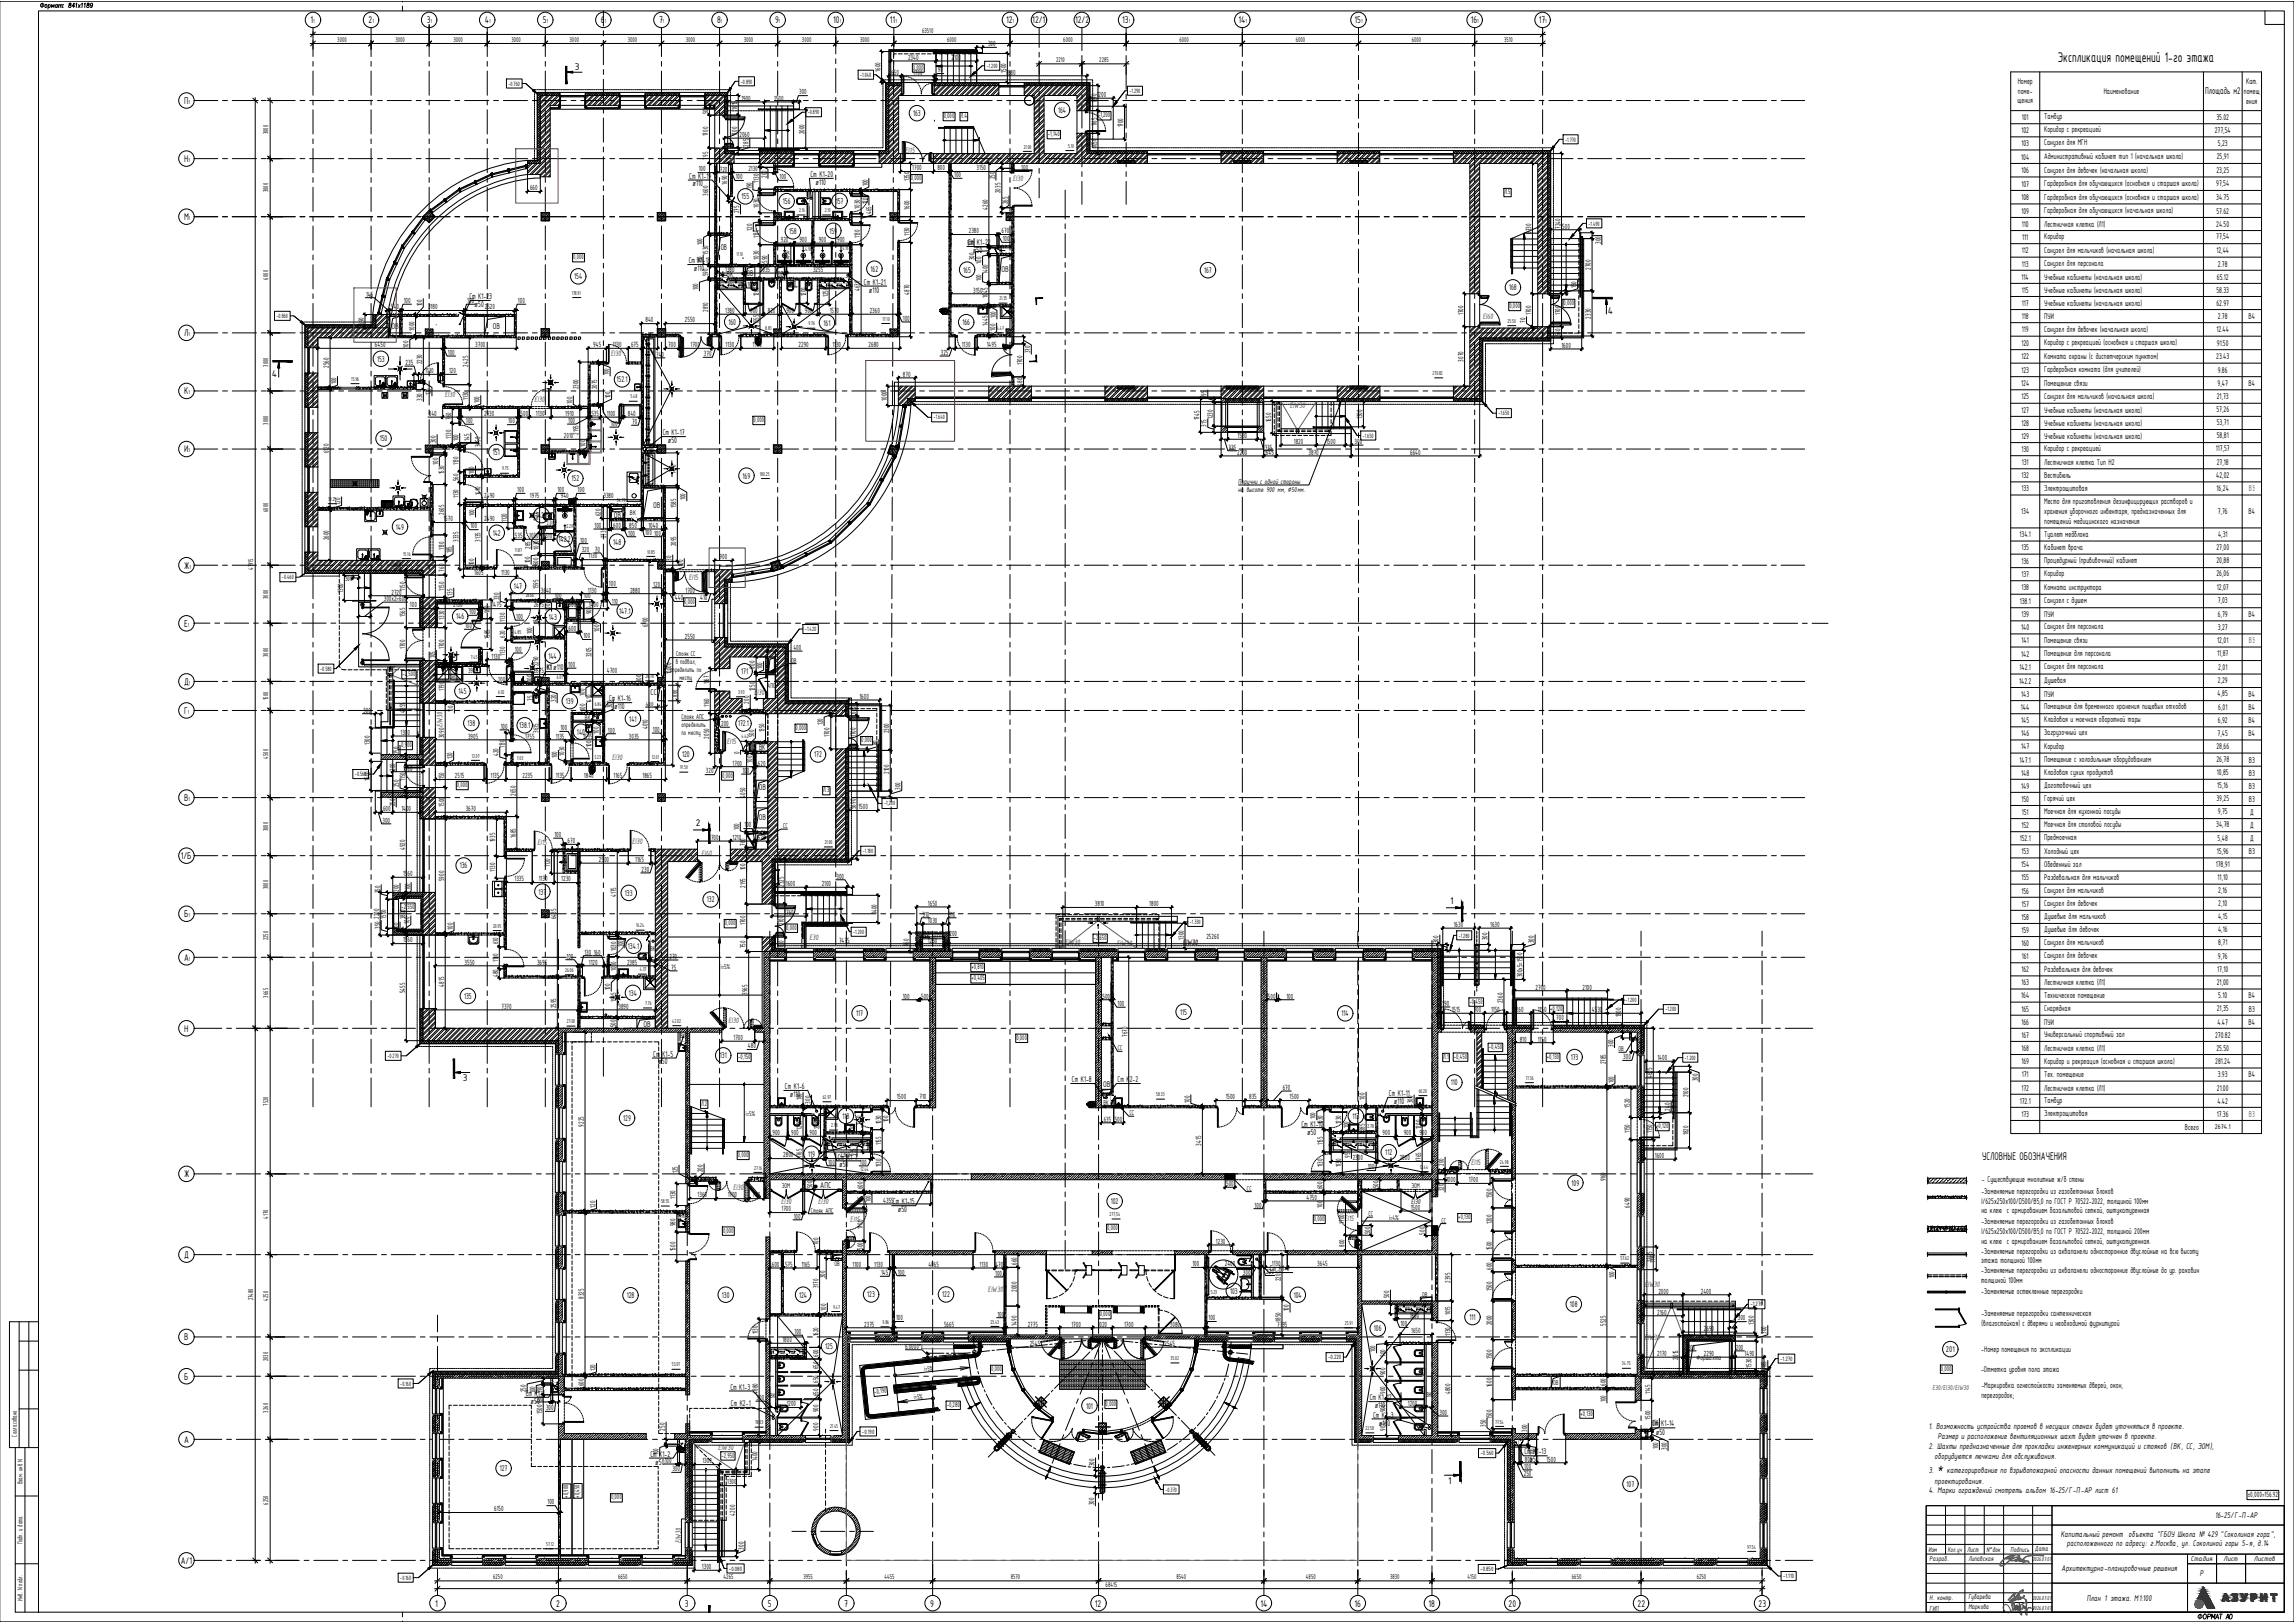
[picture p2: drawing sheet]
<svg xmlns="http://www.w3.org/2000/svg" width="1189mm" height="841mm" viewBox="0 0 1189 841" stroke-linecap="round" stroke-linejoin="round" font-family="sans-serif">
<defs><g id="words">
<text font-size="7.9" x="1004" y="763">*</text>
<text font-size="7.8" x="1066" y="32">Экспликация помещений 1-го этажа</text>
<text font-size="6.2" x="1027" y="601">УСЛОВНЫЕ ОБОЗНАЧЕНИЯ</text>
<g font-size="5.4">
<text x="161" y="12">1</text>
<text x="191" y="12">2</text>
<text x="221" y="12">3</text>
<text x="251" y="12">4</text>
<text x="281" y="12">5</text>
<text x="311" y="12">6</text>
<text x="342" y="12">7</text>
<text x="372" y="12">8</text>
<text x="402" y="12">9</text>
<text x="432" y="12">10</text>
<text x="461" y="12">11</text>
<text x="521" y="12">12</text>
<text x="535" y="12">12/1</text>
<text x="557" y="12">12/2</text>
<text x="582" y="12">13</text>
<text x="642" y="12">14</text>
<text x="702" y="12">15</text>
<text x="762" y="12">16</text>
<text x="797" y="12">17</text>
<text x="298" y="36">3</text>
<text x="95" y="54">П</text>
<text x="1143" y="49">Площадь м2</text>
<text x="95" y="84">Н</text>
<text x="95" y="114">М</text>
<text x="833" y="163">4</text>
<text x="95" y="174">Л</text>
<text x="141" y="196">4</text>
<text x="95" y="204">К</text>
<text x="95" y="234">И</text>
<text x="95" y="295">Ж</text>
<text x="95" y="325">Е</text>
<text x="95" y="355">Д</text>
<text x="95" y="370">Г</text>
<text x="95" y="415">В</text>
<text x="361" y="428">2</text>
<text x="94" y="445">1/Б</text>
<text x="751" y="469">1</text>
<text x="95" y="475">Б</text>
<text x="95" y="498">А</text>
<text x="95" y="535">Н</text>
<text x="240" y="560">3</text>
<text x="95" y="610">Ж</text>
<text x="95" y="652">Д</text>
<text x="95" y="695">В</text>
<text x="95" y="715">Б</text>
<text x="95" y="748">А</text>
<text x="751" y="769">1</text>
<text x="94" y="810">А/1</text>
<text x="225" y="832">1</text>
<text x="288" y="832">2</text>
<text x="355" y="832">3</text>
<text x="398" y="832">5</text>
<text x="437" y="832">7</text>
<text x="482" y="832">9</text>
<text x="567" y="832">12</text>
<text x="653" y="832">14</text>
<text x="702" y="832">16</text>
<text x="740" y="832">18</text>
<text x="782" y="832">20</text>
<text x="849" y="832">22</text>
<text x="911" y="832">23</text>
</g>
<g font-size="4.7">
<text x="1046" y="44">Номер</text>
<text x="1164" y="44">Кат.</text>
<text x="1046" y="54">щения</text>
<text x="1046" y="49">поме-</text>
<text x="1090" y="49">Наименование</text>
<text x="1163" y="49">помещ</text>
<text x="1164" y="54">ения</text>
<text x="548" y="58">164</text>
<text x="473" y="60">163</text>
<text x="1048" y="62">101</text>
<text x="1059" y="62">Тамбур</text>
<text x="1149" y="62">35.02</text>
<text x="1048" y="69">102</text>
<text x="1059" y="69">Коридор с рекреацией</text>
<text x="1148" y="69">277,54</text>
<text x="1048" y="76">103</text>
<text x="1059" y="75">Санузел для МГН</text>
<text x="1149" y="76">5,23</text>
<text x="1047" y="83">104</text>
<text x="1059" y="82">Административный кабинет тип 1 (начальная школа)</text>
<text x="1149" y="82">25,91</text>
<text x="1048" y="90">106</text>
<text x="1059" y="89">Санузел для девочек (начальная школа)</text>
<text x="1149" y="89">23,25</text>
<text x="357" y="93">Ст К1-19</text>
<text x="420" y="92">Ст К1-20</text>
<text x="423" y="96">ø110</text>
<text x="359" y="97">ø110</text>
<text x="1048" y="97">107</text>
<text x="1059" y="96">Гардеробная для обучающихся (основная и старшая школа)</text>
<text x="1149" y="96">97,54</text>
<text x="384" y="103">155</text>
<text x="406" y="106">156</text>
<text x="433" y="106">157</text>
<text x="1048" y="104">108</text>
<text x="1059" y="103">Гардеробная для обучающихся (основная и старшая школа)</text>
<text x="1149" y="104">34.75</text>
<text x="1048" y="111">109</text>
<text x="1059" y="110">Гардеробная для обучающихся (начальная школа)</text>
<text x="1149" y="111">57.62</text>
<text x="1048" y="118">110</text>
<text x="1059" y="118">Лестничная клетка (Л1)</text>
<text x="1149" y="118">24.50</text>
<text x="409" y="121">158</text>
<text x="430" y="121">159</text>
<text x="1048" y="124">111</text>
<text x="1059" y="124">Коридор</text>
<text x="1149" y="124">77,54</text>
<text x="374" y="130">ОВ</text>
<text x="502" y="127">Ст К1-22</text>
<text x="504" y="131">ø50</text>
<text x="1048" y="131">112</text>
<text x="1059" y="131">Санузел для мальчиков (начальная школа)</text>
<text x="1149" y="131">12,44</text>
<text x="357" y="136">Ст К1-18</text>
<text x="1059" y="138">Санузел для персонала</text>
<text x="360" y="140">ø110</text>
<text x="377" y="143">ВК</text>
<text x="387" y="143">ОВ</text>
<text x="403" y="143">ОВ</text>
<text x="451" y="141">162</text>
<text x="499" y="141">165</text>
<text x="519" y="141">ОВ</text>
<text x="624" y="142">167</text>
<text x="1048" y="138">113</text>
<text x="1149" y="138">2.78</text>
<text x="298" y="145">154</text>
<text x="448" y="148">Ст К1-21</text>
<text x="1048" y="145">114</text>
<text x="1059" y="145">Учебные кабинеты (начальная школа)</text>
<text x="1149" y="145">65.12</text>
<text x="243" y="155">Ст К1-23</text>
<text x="450" y="152">ø110</text>
<text x="782" y="150">168</text>
<text x="1048" y="152">115</text>
<text x="1059" y="152">Учебные кабинеты (начальная школа)</text>
<text x="1149" y="152">58.33</text>
<text x="246" y="159">ø50</text>
<text x="1048" y="159">117</text>
<text x="1059" y="159">Учебные кабинеты (начальная школа)</text>
<text x="1149" y="159">62.97</text>
<text x="1048" y="165">118</text>
<text x="1059" y="165">ПУИ</text>
<text x="1149" y="165">2.78</text>
<text x="1165" y="165">В4</text>
<text x="203" y="170">ОВ</text>
<text x="255" y="170">ОВ</text>
<text x="377" y="168">160</text>
<text x="427" y="169">161</text>
<text x="499" y="168">166</text>
<text x="1048" y="172">119</text>
<text x="1059" y="172">Санузел для девочек (начальная школа)</text>
<text x="1149" y="172">12.44</text>
<text x="1048" y="179">120</text>
<text x="1059" y="179">Коридор с рекреацией (основная и старшая школа)</text>
<text x="1149" y="179">91.50</text>
<text x="1059" y="186">Комната охраны (с диспетчерским пунктом)</text>
<text x="195" y="187">153</text>
<text x="1048" y="186">122</text>
<text x="1149" y="186">23.43</text>
<text x="1048" y="193">123</text>
<text x="1059" y="193">Гардеробная комната (для учителей)</text>
<text x="1149" y="193">9.86</text>
<text x="320" y="198">152.1</text>
<text x="1047" y="200">124</text>
<text x="1059" y="200">Помещение связи</text>
<text x="1149" y="200">9,47</text>
<text x="1165" y="200">В4</text>
<text x="1048" y="207">125</text>
<text x="1059" y="207">Санузел для мальчиков (начальная школа)</text>
<text x="1149" y="207">21,73</text>
<text x="1048" y="214">127</text>
<text x="1059" y="214">Учебные кабинеты (начальная школа)</text>
<text x="1149" y="214">57,26</text>
<text x="1048" y="221">128</text>
<text x="1059" y="221">Учебные кабинеты (начальная школа)</text>
<text x="1149" y="220">53,71</text>
<text x="343" y="226">Ст К1-17</text>
<text x="1048" y="227">129</text>
<text x="1059" y="227">Учебные кабинеты (начальная школа)</text>
<text x="1149" y="227">58,81</text>
<text x="197" y="229">150</text>
<text x="346" y="230">ø50</text>
<text x="1059" y="234">Коридор с рекреацией</text>
<text x="1148" y="234">117,57</text>
<text x="255" y="236">151</text>
<text x="1048" y="234">130</text>
<text x="1048" y="241">131</text>
<text x="1059" y="241">Лестничная клетка Тип Н2</text>
<text x="1149" y="241">27,18</text>
<text x="296" y="249">152</text>
<text x="385" y="248">169</text>
<text x="1048" y="248">132</text>
<text x="1059" y="248">Вестибюль</text>
<text x="1149" y="248">42,02</text>
<text x="1048" y="255">133</text>
<text x="1059" y="254">Электрощитовая</text>
<text x="1149" y="254">16,24</text>
<text x="339" y="263">ОВ</text>
<text x="1059" y="261">Место для приготовления дезинфицирующих растворов и</text>
<text x="278" y="268">142.1</text>
<text x="318" y="268">ОВ</text>
<text x="1047" y="267">134</text>
<text x="1059" y="266">хранения уборочного инвентаря, предназначенных для</text>
<text x="1149" y="266">7,76</text>
<text x="1165" y="267">В4</text>
<text x="205" y="274">149</text>
<text x="1059" y="271">помещений медицинского назначения</text>
<text x="255" y="278">142</text>
<text x="290" y="281">142.2</text>
<text x="1047" y="278">134.1</text>
<text x="1059" y="278">Туалет медблока</text>
<text x="1149" y="278">4,31</text>
<text x="318" y="282">148</text>
<text x="1048" y="285">135</text>
<text x="1059" y="285">Кабинет врача</text>
<text x="1149" y="285">27,00</text>
<text x="1048" y="292">136</text>
<text x="1059" y="292">Процедурный (прививочный) кабинет</text>
<text x="1149" y="292">20,88</text>
<text x="1048" y="299">137</text>
<text x="1059" y="299">Коридор</text>
<text x="1149" y="299">26,06</text>
<text x="266" y="305">147</text>
<text x="1048" y="306">138</text>
<text x="1059" y="305">Комната инструктора</text>
<text x="1149" y="306">12,07</text>
<text x="321" y="318">147.1</text>
<text x="1047" y="313">138.1</text>
<text x="1059" y="312">Санузел с душем</text>
<text x="1149" y="313">7,03</text>
<text x="236" y="321">146</text>
<text x="284" y="321">143</text>
<text x="1048" y="320">139</text>
<text x="1059" y="320">ПУИ</text>
<text x="1149" y="320">6,79</text>
<text x="1165" y="320">В4</text>
<text x="1047" y="327">140</text>
<text x="1059" y="326">Санузел для персонала</text>
<text x="1149" y="326">3,27</text>
<text x="1048" y="333">141</text>
<text x="1059" y="333">Помещение связи</text>
<text x="1149" y="333">12,01</text>
<text x="284" y="341">144</text>
<text x="1047" y="340">142</text>
<text x="1059" y="340">Помещение для персонала</text>
<text x="1149" y="340">11,87</text>
<text x="283" y="347">К1ø110</text>
<text x="283" y="347">К1</text>
<text x="1047" y="347">142.1</text>
<text x="1059" y="347">Санузел для персонала</text>
<text x="1150" y="347">2,01</text>
<text x="384" y="349">171</text>
<text x="1059" y="354">Душевая</text>
<text x="1149" y="354">2,29</text>
<text x="238" y="360">145</text>
<text x="1046" y="354">142.2</text>
<text x="293" y="365">139</text>
<text x="316" y="363">Ст К1-16</text>
<text x="337" y="360">CC</text>
<text x="1047" y="361">143</text>
<text x="1059" y="361">ПУИ</text>
<text x="1149" y="361">4,85</text>
<text x="1165" y="361">В4</text>
<text x="318" y="367">ø110</text>
<text x="1047" y="368">144</text>
<text x="1059" y="368">Помещение для временного хранения пищевых отходов</text>
<text x="1150" y="368">6,01</text>
<text x="1165" y="368">В4</text>
<text x="242" y="376">138</text>
<text x="269" y="377">138.1</text>
<text x="326" y="374">141</text>
<text x="382" y="376">172.1</text>
<text x="1047" y="375">145</text>
<text x="1059" y="374">Кладовая и моечная оборотной тары</text>
<text x="1149" y="374">6,92</text>
<text x="1165" y="375">В4</text>
<text x="299" y="381">140</text>
<text x="1047" y="382">146</text>
<text x="1059" y="381">Загрузочный цех</text>
<text x="1149" y="381">7,45</text>
<text x="1165" y="382">В4</text>
<text x="393" y="389">ВК</text>
<text x="1047" y="388">147</text>
<text x="1059" y="388">Коридор</text>
<text x="1149" y="388">28,66</text>
<text x="353" y="392">120</text>
<text x="422" y="393">172</text>
<text x="1047" y="395">147.1</text>
<text x="1059" y="395">Помещение с холодильным оборудованием</text>
<text x="1149" y="395">26,78</text>
<text x="1165" y="395">В3</text>
<text x="1047" y="402">148</text>
<text x="1059" y="401">Кладовая сухих продуктов</text>
<text x="1149" y="402">10,85</text>
<text x="1165" y="402">В3</text>
<text x="393" y="410">ОВ</text>
<text x="1047" y="409">149</text>
<text x="1059" y="408">Доготовочный цех</text>
<text x="1149" y="408">15,16</text>
<text x="1165" y="409">В3</text>
<text x="1048" y="416">150</text>
<text x="1059" y="415">Горячий цех</text>
<text x="1149" y="415">39,25</text>
<text x="1165" y="416">В3</text>
<text x="393" y="425">ОВ</text>
<text x="1048" y="422">151</text>
<text x="1059" y="422">Моечная для кухонной посуды</text>
<text x="1149" y="422">9,75</text>
<text x="1166" y="422">Д</text>
<text x="1048" y="429">152</text>
<text x="1059" y="429">Моечная для столовой посуды</text>
<text x="1149" y="429">34,78</text>
<text x="1166" y="429">Д</text>
<text x="1047" y="436">152.1</text>
<text x="1059" y="435">Предмоечная</text>
<text x="1149" y="436">5,48</text>
<text x="1166" y="436">Д</text>
<text x="1048" y="443">153</text>
<text x="1059" y="442">Холодный цех</text>
<text x="1149" y="442">15,96</text>
<text x="1165" y="443">В3</text>
<text x="238" y="450">136</text>
<text x="1047" y="449">154</text>
<text x="1059" y="449">Обеденный зал</text>
<text x="1148" y="449">178,91</text>
<text x="1149" y="456">11,10</text>
<text x="1048" y="456">155</text>
<text x="1059" y="456">Раздевальная для мальчиков</text>
<text x="279" y="464">137</text>
<text x="324" y="464">133</text>
<text x="366" y="468">132</text>
<text x="1048" y="463">156</text>
<text x="1059" y="463">Санузел для мальчиков</text>
<text x="1150" y="463">2,16</text>
<text x="1048" y="470">157</text>
<text x="1059" y="469">Санузел для девочек</text>
<text x="1150" y="470">2,10</text>
<text x="1048" y="477">158</text>
<text x="1059" y="476">Душевые для мальчиков</text>
<text x="1149" y="476">4,15</text>
<text x="1048" y="483">159</text>
<text x="1059" y="483">Душевые для девочек</text>
<text x="1149" y="483">4,16</text>
<text x="325" y="492">134.1</text>
<text x="1048" y="490">160</text>
<text x="1059" y="490">Санузел для мальчиков</text>
<text x="1150" y="490">8,71</text>
<text x="1048" y="497">161</text>
<text x="1059" y="497">Санузел для девочек</text>
<text x="1149" y="497">9,76</text>
<text x="1048" y="504">162</text>
<text x="1059" y="504">Раздевальная для девочек</text>
<text x="1149" y="503">17,10</text>
<text x="1048" y="511">163</text>
<text x="1059" y="511">Лестничная клетка (Л1)</text>
<text x="1149" y="510">21,00</text>
<text x="240" y="518">135</text>
<text x="326" y="516">134</text>
<text x="1047" y="517">164</text>
<text x="1059" y="517">Техническое помещение</text>
<text x="1150" y="517">5.10</text>
<text x="1165" y="517">В4</text>
<text x="444" y="527">117</text>
<text x="612" y="526">115</text>
<text x="695" y="527">114</text>
<text x="1048" y="524">165</text>
<text x="1059" y="524">Снарядная</text>
<text x="1149" y="524">21,35</text>
<text x="1165" y="524">В3</text>
<text x="333" y="532">ОВ</text>
<text x="1048" y="531">166</text>
<text x="1059" y="531">ПУИ</text>
<text x="1149" y="531">4.47</text>
<text x="1165" y="531">В4</text>
<text x="1048" y="538">167</text>
<text x="1059" y="537">Универсальный спортивный зал</text>
<text x="1148" y="538">270.82</text>
<text x="1048" y="545">168</text>
<text x="1059" y="545">Лестничная клетка (Л1)</text>
<text x="1149" y="545">25.50</text>
<text x="339" y="548">Ст К1-5</text>
<text x="341" y="552">ø50</text>
<text x="373" y="548">131</text>
<text x="814" y="549">173</text>
<text x="1048" y="551">169</text>
<text x="1059" y="551">Коридор и рекреация (основная и старшая школа)</text>
<text x="1148" y="551">281.24</text>
<text x="555" y="561">Ст К1-8</text>
<text x="572" y="564">ОВ</text>
<text x="579" y="561">Ст К</text>
<text x="585" y="561">2-2</text>
<text x="752" y="562">110</text>
<text x="1048" y="558">171</text>
<text x="1059" y="558">Тех. помещение</text>
<text x="1149" y="558">3.93</text>
<text x="1165" y="558">В4</text>
<text x="407" y="564">Ст К1-6</text>
<text x="409" y="568">ø110</text>
<text x="720" y="568">Ст К1-11</text>
<text x="1048" y="565">172</text>
<text x="1059" y="565">Лестничная клетка (Л1)</text>
<text x="1149" y="565">21.00</text>
<text x="722" y="572">ø110</text>
<text x="1047" y="572">172.1</text>
<text x="1059" y="571">Тамбур</text>
<text x="1149" y="572">4.42</text>
<text x="323" y="581">129</text>
<text x="437" y="580">118</text>
<text x="701" y="580">113</text>
<text x="1048" y="579">173</text>
<text x="1059" y="578">Электрощитовая</text>
<text x="1149" y="579">17.36</text>
<text x="674" y="584">Ст К1-10</text>
<text x="677" y="588">ø50</text>
<text x="1132" y="586">Всего</text>
<text x="419" y="599">119</text>
<text x="718" y="599">112</text>
<text x="434" y="601">Ст К1-7</text>
<text x="435" y="605">ø50</text>
<text x="425" y="616">АПC</text>
<text x="814" y="614">109</text>
<text x="1027" y="613">- Существующие мнолитные ж/б стены</text>
<text x="576" y="624">102</text>
<text x="1027" y="619">-Заменяемые перегородки из газобетонных блоков</text>
<text x="1027" y="624">I/625х250х100/D500/B5,0 по ГОСТ Р 70522-2022, толщиной 100мм</text>
<text x="465" y="628">ø50</text>
<text x="1027" y="629">на клею с армированием базальтовой сеткой, оштукатуренная</text>
<text x="1027" y="634">-Заменяемые перегородки из газобетонных блоков</text>
<text x="1027" y="639">I/625х250х100/D500/B5,0 по ГОСТ Р 70522-2022, толщиной 200мм</text>
<text x="1027" y="644">на клею с армированием базальтовой сеткой, оштукатуренная.</text>
<text x="1027" y="650">-Заменяемые перегородки из аквапанели односторонние двуслойные на всю высоту</text>
<text x="658" y="659">Ст К</text>
<text x="664" y="659">1-9</text>
<text x="1027" y="660">-Заменяемые перегородки из аквапанели односторонние двуслойные до ур. раковин</text>
<text x="1027" y="655">этажа толщиной 100мм</text>
<text x="1027" y="665">толщиной 100мм</text>
<text x="637" y="670">103</text>
<text x="1027" y="671">-Заменяемые остекленные перегородки</text>
<text x="325" y="673">128</text>
<text x="374" y="672">130</text>
<text x="414" y="672">124</text>
<text x="449" y="672">123</text>
<text x="488" y="672">122</text>
<text x="670" y="672">104</text>
<text x="814" y="677">108</text>
<text x="1027" y="682">-Заменяемые перегородки сантехническая</text>
<text x="712" y="690">106</text>
<text x="762" y="684">111</text>
<text x="1027" y="687">(влагостойкая) с дверями и необходимой фурнитурой</text>
<text x="428" y="699">125</text>
<text x="1008" y="701">201</text>
<text x="1027" y="700">-Номер помещения по экспликации</text>
<text x="1027" y="711">-Отметка уровня пола этажа</text>
<text x="1027" y="719">-Маркировка огнестойкости заменяемых дверей, окон,</text>
<text x="272" y="723">Ст К1-1</text>
<text x="379" y="720">Ст К1-3</text>
<text x="710" y="726">Ст К1-12</text>
<text x="1027" y="724">перегородок;</text>
<text x="275" y="727">ø50</text>
<text x="379" y="729">Ст К2-1</text>
<text x="563" y="730">101</text>
<text x="712" y="730">ø110</text>
<text x="712" y="735">Ст К2-3</text>
<text x="715" y="739">ø160</text>
<text x="856" y="739">Ст К1-14</text>
<text x="858" y="744">ø50</text>
<text x="1000" y="741">1. Возможность устройства проемов в несущих стенах будет уточняться в проекте.</text>
<text x="1004" y="746">Размер и расположение вентиляционных шахт будет уточнен в проекте.</text>
<text x="337" y="755">Ст К1-2</text>
<text x="790" y="754">Ст К</text>
<text x="796" y="754">1-13</text>
<text x="1000" y="751">2. Шахты предназначенные для прокладки инженерных коммуникаций и стояков (ВК, СС, ЭОМ),</text>
<text x="340" y="759">ø50100</text>
<text x="1003" y="756">оборудуются лючками для обслуживания.</text>
<text x="259" y="762">127</text>
<text x="1000" y="763">3.</text>
<text x="1009" y="763">категорирование по взрывопожарной опасности данных помещений выполнить на этапе</text>
<text x="843" y="770">107</text>
<text x="1000" y="774">4. Марки ограждений смотреть альбом 16-25/Г-П-АР лист 61</text>
<text x="1003" y="769">проектирования.</text>
<text x="1148" y="787">16-25/Г-П-АР</text>
<text x="1068" y="796">Капитальный ремонт объекта &quot;ГБОУ Школа № 429 &quot;Соколиная гора&quot;,</text>
<text x="1071" y="801">расположенного по адресу: г.Москва, ул. Соколиной горы 5-я, д.14</text>
<text x="1068" y="814">Архитектурно-планировочные решения</text>
<text x="1140" y="817">Р</text>
<text x="1082" y="829">План 1 этажа. М1:100</text>
</g>
<g font-size="4.7" fill="#ed1f24">
<text x="1165" y="255">В3</text>
<text x="1165" y="333">В3</text>
<text x="1165" y="579">В3</text>
</g>
<g font-size="4.4" fill="#db0000">
<text x="469" y="79">EI15</text>
<text x="525" y="94">EI30</text>
<text x="768" y="165">EI60</text>
<text x="316" y="185">EI30</text>
<text x="231" y="206">EI30</text>
<text x="277" y="208">EI30</text>
<text x="668" y="211">EIW30</text>
<text x="357" y="300">EI15</text>
<text x="391" y="360">EI30</text>
<text x="377" y="386">EI15</text>
<text x="317" y="394">EI30</text>
<text x="279" y="438">EI15</text>
<text x="328" y="437">EI30</text>
<text x="364" y="443">EI60</text>
<text x="419" y="487">E30</text>
<text x="552" y="490">EIW30</text>
<text x="579" y="490">EIW30</text>
<text x="613" y="490">EIW30</text>
<text x="378" y="530">EI30</text>
<text x="762" y="604">EI15</text>
<text x="380" y="617">EI30</text>
<text x="405" y="624">EI30</text>
<text x="424" y="624">EI30</text>
<text x="441" y="633">EI15</text>
<text x="697" y="632">EI15</text>
<text x="512" y="669">EIW30</text>
<text x="852" y="667">EIW30</text>
<text x="852" y="694">EIW30</text>
<text x="372" y="751">EIW30</text>
<text x="353" y="800" transform="rotate(-90 353 800)">EIW30</text>
</g>
<text font-size="4.3" x="1165" y="776">±0,000=156.92</text>
<g font-size="4.2">
<text x="512" y="24">300</text>
<text x="471" y="31">2340</text>
<text x="493" y="31">2100</text>
<text x="456" y="37" transform="rotate(-90 456 37)">1600</text>
<text x="462" y="39">650</text>
<text x="473" y="39">1700</text>
<text x="486" y="37">90</text>
<text x="521" y="39">7880</text>
<text x="521" y="38" transform="rotate(-90 521 38)">1500</text>
<text x="384" y="52">1900</text>
<text x="401" y="52">1500</text>
<text x="414" y="49">300</text>
<text x="568" y="53" transform="rotate(-90 568 53)">1290</text>
<text x="568" y="50">1200</text>
<text x="367" y="59" transform="rotate(-90 367 59)">505</text>
<text x="382" y="57" transform="rotate(-90 382 57)">1015</text>
<text x="568" y="65" transform="rotate(-90 568 65)">1165</text>
<text x="367" y="71" transform="rotate(-90 367 71)">1700</text>
<text x="382" y="71" transform="rotate(-90 382 71)">1700</text>
<text x="383" y="71">2060</text>
<text x="417" y="70" transform="rotate(-90 417 70)">2000</text>
<text x="582" y="66" transform="rotate(-90 582 66)">1700</text>
<text x="388" y="76" transform="rotate(-90 388 76)">285</text>
<text x="568" y="77" transform="rotate(-90 568 77)">1050</text>
<text x="367" y="83" transform="rotate(-90 367 83)">795</text>
<text x="362" y="89">100</text>
<text x="373" y="89">720</text>
<text x="388" y="89">2130</text>
<text x="473" y="88">1700</text>
<text x="486" y="88">800</text>
<text x="506" y="88">3150</text>
<text x="529" y="88">100</text>
<text x="377" y="96" transform="rotate(-90 377 96)">1690</text>
<text x="381" y="93">100</text>
<text x="393" y="95" transform="rotate(-90 393 95)">1130</text>
<text x="397" y="92" transform="rotate(-90 397 92)">200</text>
<text x="404" y="93">100</text>
<text x="471" y="94" transform="rotate(-90 471 94)">1350</text>
<text x="495" y="92">100</text>
<text x="516" y="93" transform="rotate(-90 516 93)">250</text>
<text x="275" y="99">660</text>
<text x="367" y="101" transform="rotate(-90 367 101)">3600</text>
<text x="390" y="98" transform="rotate(-90 390 98)">190</text>
<text x="450" y="97" transform="rotate(-90 450 97)">100</text>
<text x="519" y="100" transform="rotate(-90 519 100)">2035</text>
<text x="393" y="108" transform="rotate(-90 393 108)">1030</text>
<text x="450" y="106" transform="rotate(-90 450 106)">120</text>
<text x="522" y="106" transform="rotate(-90 522 106)">265</text>
<text x="383" y="111" transform="rotate(-90 383 111)">275</text>
<text x="446" y="108" transform="rotate(-90 446 108)">1030</text>
<text x="452" y="111" transform="rotate(-90 452 111)">465</text>
<text x="471" y="109" transform="rotate(-90 471 109)">1600</text>
<text x="512" y="109" transform="rotate(-90 512 109)">4260</text>
<text x="390" y="120" transform="rotate(-90 390 120)">120</text>
<text x="809" y="119" transform="rotate(-90 809 119)">7240</text>
<text x="809" y="118">1500</text>
<text x="393" y="123" transform="rotate(-90 393 123)">1130</text>
<text x="405" y="125">920</text>
<text x="414" y="125">900</text>
<text x="424" y="125">900</text>
<text x="434" y="125">900</text>
<text x="446" y="123" transform="rotate(-90 446 123)">1130</text>
<text x="471" y="122" transform="rotate(-90 471 122)">1130</text>
<text x="502" y="121">2380</text>
<text x="519" y="121">670</text>
<text x="520" y="125">100</text>
<text x="794" y="121" transform="rotate(-90 794 121)">6730</text>
<text x="364" y="127" transform="rotate(-90 364 127)">100</text>
<text x="367" y="132" transform="rotate(-90 367 132)">1530</text>
<text x="504" y="128" transform="rotate(-90 504 128)">100</text>
<text x="830" y="126" transform="rotate(-90 830 126)">300</text>
<text x="364" y="136" transform="rotate(-90 364 136)">100</text>
<text x="393" y="134" transform="rotate(-90 393 134)">1030</text>
<text x="398" y="136" transform="rotate(-90 398 136)">590</text>
<text x="409" y="134" transform="rotate(-90 409 134)">1030</text>
<text x="505" y="135" transform="rotate(-90 505 135)">300</text>
<text x="509" y="137" transform="rotate(-90 509 137)">100</text>
<text x="367" y="143" transform="rotate(-90 367 143)">590</text>
<text x="376" y="141">1380</text>
<text x="394" y="141">2035</text>
<text x="421" y="141">3255</text>
<text x="512" y="142" transform="rotate(-90 512 142)">1400</text>
<text x="824" y="140" transform="rotate(-90 824 140)">2700</text>
<text x="387" y="149">100</text>
<text x="409" y="148">100</text>
<text x="509" y="146" transform="rotate(-90 509 146)">100</text>
<text x="817" y="149" transform="rotate(-90 817 149)">150</text>
<text x="190" y="154">145</text>
<text x="362" y="150" transform="rotate(-90 362 150)">100</text>
<text x="393" y="154" transform="rotate(-90 393 154)">1200</text>
<text x="418" y="154" transform="rotate(-90 418 154)">1200</text>
<text x="429" y="154" transform="rotate(-90 429 154)">1250</text>
<text x="446" y="151" transform="rotate(-90 446 151)">4630</text>
<text x="471" y="153" transform="rotate(-90 471 153)">4870</text>
<text x="504" y="152">3150</text>
<text x="512" y="154" transform="rotate(-90 512 154)">1045</text>
<text x="203" y="160">540</text>
<text x="209" y="157">100</text>
<text x="219" y="159" transform="rotate(-90 219 159)">100</text>
<text x="222" y="160">3180</text>
<text x="242" y="157">100</text>
<text x="251" y="160">2520</text>
<text x="268" y="157">100</text>
<text x="367" y="162" transform="rotate(-90 367 162)">2810</text>
<text x="335" y="167">840</text>
<text x="355" y="167">2550</text>
<text x="376" y="162">1380</text>
<text x="389" y="162">900</text>
<text x="393" y="168" transform="rotate(-90 393 168)">1555</text>
<text x="398" y="162">820</text>
<text x="408" y="162">900</text>
<text x="417" y="162">900</text>
<text x="430" y="162">1570</text>
<text x="451" y="162">2360</text>
<text x="468" y="166">100</text>
<text x="516" y="165" transform="rotate(-90 516 165)">100</text>
<text x="758" y="163" transform="rotate(-90 758 163)">1700</text>
<text x="791" y="167" transform="rotate(-90 791 167)">70</text>
<text x="794" y="163" transform="rotate(-90 794 163)">1700</text>
<text x="809" y="163" transform="rotate(-90 809 163)">1700</text>
<text x="824" y="165" transform="rotate(-90 824 165)">2330</text>
<text x="189" y="168" transform="rotate(-90 189 168)">690</text>
<text x="215" y="171" transform="rotate(-90 215 171)">1000</text>
<text x="512" y="169" transform="rotate(-90 512 169)">1445</text>
<text x="516" y="171" transform="rotate(-90 516 171)">100</text>
<text x="194" y="180">6450</text>
<text x="246" y="180">3700</text>
<text x="307" y="180">945</text>
<text x="318" y="180">1130</text>
<text x="327" y="180">675</text>
<text x="346" y="180">700</text>
<text x="358" y="180">1700</text>
<text x="376" y="180">1130</text>
<text x="390" y="180">1700</text>
<text x="414" y="180">2290</text>
<text x="431" y="180">1130</text>
<text x="450" y="180">2680</text>
<text x="498" y="180">1130</text>
<text x="511" y="180">1495</text>
<text x="809" y="174" transform="rotate(-90 809 174)">580</text>
<text x="212" y="180" transform="rotate(-90 212 180)">100</text>
<text x="232" y="184">100</text>
<text x="340" y="185">740</text>
<text x="365" y="185">370</text>
<text x="488" y="184">325</text>
<text x="534" y="183" transform="rotate(-90 534 183)">370</text>
<text x="809" y="180">1600</text>
<text x="170" y="191" transform="rotate(-90 170 191)">2560</text>
<text x="210" y="189">235</text>
<text x="219" y="189" transform="rotate(-90 219 189)">2230</text>
<text x="243" y="190" transform="rotate(-90 243 190)">2425</text>
<text x="530" y="189" transform="rotate(-90 530 189)">1700</text>
<text x="758" y="187" transform="rotate(-90 758 187)">3070</text>
<text x="220" y="193">1130</text>
<text x="233" y="193">120</text>
<text x="316" y="194" transform="rotate(-90 316 194)">100</text>
<text x="468" y="195">870</text>
<text x="174" y="199" transform="rotate(-90 174 199)">100</text>
<text x="300" y="202" transform="rotate(-90 300 202)">2300</text>
<text x="310" y="202" transform="rotate(-90 310 202)">2075</text>
<text x="530" y="200" transform="rotate(-90 530 200)">480</text>
<text x="219" y="208" transform="rotate(-90 219 208)">330</text>
<text x="223" y="205" transform="rotate(-90 223 205)">120</text>
<text x="243" y="207" transform="rotate(-90 243 207)">1130</text>
<text x="249" y="209" transform="rotate(-90 249 209)">100</text>
<text x="296" y="209" transform="rotate(-90 296 209)">100</text>
<text x="316" y="206" transform="rotate(-90 316 206)">100</text>
<text x="460" y="208" transform="rotate(-90 460 208)">1000</text>
<text x="625" y="206" transform="rotate(-90 625 206)">195</text>
<text x="222" y="216">840</text>
<text x="251" y="216">2930</text>
<text x="270" y="216">500</text>
<text x="278" y="216">1130</text>
<text x="293" y="216">1910</text>
<text x="307" y="216">535</text>
<text x="314" y="216">1100</text>
<text x="325" y="216">840</text>
<text x="234" y="218" transform="rotate(-90 234 218)">760</text>
<text x="241" y="219">100</text>
<text x="263" y="219">100</text>
<text x="294" y="219">100</text>
<text x="316" y="221">100</text>
<text x="328" y="220">70</text>
<text x="622" y="218" transform="rotate(-90 622 218)">1745</text>
<text x="625" y="221" transform="rotate(-90 625 221)">315</text>
<text x="629" y="217" transform="rotate(-90 629 217)">1230</text>
<text x="659" y="219" transform="rotate(-90 659 219)">1650</text>
<text x="706" y="217" transform="rotate(-90 706 217)">1300</text>
<text x="234" y="227" transform="rotate(-90 234 227)">1130</text>
<text x="292" y="227">2010</text>
<text x="300" y="225" transform="rotate(-90 300 225)">2195</text>
<text x="641" y="227">1530</text>
<text x="226" y="230" transform="rotate(-90 226 230)">300</text>
<text x="238" y="229" transform="rotate(-90 238 229)">100</text>
<text x="243" y="229" transform="rotate(-90 243 229)">145</text>
<text x="249" y="232" transform="rotate(-90 249 232)">3450</text>
<text x="303" y="231" transform="rotate(-90 303 231)">100</text>
<text x="637" y="233">335</text>
<text x="655" y="233">335</text>
<text x="671" y="230">1820</text>
<text x="687" y="230">1500</text>
<text x="702" y="230">300</text>
<text x="170" y="235" transform="rotate(-90 170 235)">6120</text>
<text x="641" y="236">2200</text>
<text x="656" y="236">645</text>
<text x="678" y="236">3870</text>
<text x="731" y="236">6640</text>
<text x="227" y="241" transform="rotate(-90 227 241)">100</text>
<text x="230" y="246" transform="rotate(-90 230 246)">1530</text>
<text x="238" y="241" transform="rotate(-90 238 241)">1130</text>
<text x="246" y="245" transform="rotate(-90 246 245)">100</text>
<text x="350" y="246" transform="rotate(-90 350 246)">1700</text>
<text x="238" y="249" transform="rotate(-90 238 249)">560</text>
<text x="249" y="257" transform="rotate(-90 249 257)">1410</text>
<text x="268" y="255">100</text>
<text x="289" y="255">100</text>
<text x="299" y="255">100</text>
<text x="176" y="262" transform="rotate(-90 176 262)">120</text>
<text x="238" y="258" transform="rotate(-90 238 258)">1130</text>
<text x="251" y="258">2490</text>
<text x="275" y="258">1975</text>
<text x="291" y="258">940</text>
<text x="313" y="258">3380</text>
<text x="350" y="263" transform="rotate(-90 350 263)">1585</text>
<text x="355" y="259" transform="rotate(-90 355 259)">100</text>
<text x="230" y="267" transform="rotate(-90 230 267)">2605</text>
<text x="246" y="268" transform="rotate(-90 246 268)">100</text>
<text x="311" y="268" transform="rotate(-90 311 268)">620</text>
<text x="230" y="270">1570</text>
<text x="244" y="274">100</text>
<text x="251" y="270">2490</text>
<text x="263" y="270" transform="rotate(-90 263 270)">1120</text>
<text x="279" y="270" transform="rotate(-90 279 270)">1020</text>
<text x="308" y="274">100</text>
<text x="318" y="274">600</text>
<text x="326" y="274">850</text>
<text x="336" y="274">1040</text>
<text x="170" y="280" transform="rotate(-90 170 280)">2600</text>
<text x="238" y="281" transform="rotate(-90 238 281)">3335</text>
<text x="249" y="281" transform="rotate(-90 249 281)">3135</text>
<text x="267" y="279">535</text>
<text x="274" y="279">1030</text>
<text x="283" y="279">510</text>
<text x="301" y="281">100</text>
<text x="314" y="279" transform="rotate(-90 314 279)">2735</text>
<text x="326" y="278">100</text>
<text x="334" y="277">100</text>
<text x="339" y="278">100</text>
<text x="230" y="285" transform="rotate(-90 230 285)">1130</text>
<text x="234" y="287" transform="rotate(-90 234 287)">185</text>
<text x="275" y="284" transform="rotate(-90 275 284)">285</text>
<text x="279" y="285" transform="rotate(-90 279 285)">1030</text>
<text x="301" y="286">320</text>
<text x="308" y="286">70</text>
<text x="350" y="283" transform="rotate(-90 350 283)">2095</text>
<text x="246" y="293" transform="rotate(-90 246 293)">100</text>
<text x="275" y="292" transform="rotate(-90 275 292)">100</text>
<text x="279" y="293" transform="rotate(-90 279 293)">600</text>
<text x="305" y="289">1130</text>
<text x="348" y="291" transform="rotate(-90 348 291)">30</text>
<text x="354" y="294" transform="rotate(-90 354 294)">100</text>
<text x="373" y="290">900</text>
<text x="207" y="295" transform="rotate(-90 207 295)">250</text>
<text x="230" y="296" transform="rotate(-90 230 296)">760</text>
<text x="246" y="298">1605</text>
<text x="260" y="298">1130</text>
<text x="179" y="301">300</text>
<text x="279" y="305" transform="rotate(-90 279 305)">1595</text>
<text x="316" y="304">100</text>
<text x="339" y="304">120</text>
<text x="178" y="307" transform="rotate(-90 178 307)">1300</text>
<text x="199" y="311">300х2=600</text>
<text x="203" y="308">2720</text>
<text x="210" y="306" transform="rotate(-90 210 306)">1150</text>
<text x="230" y="306" transform="rotate(-90 230 306)">1150</text>
<text x="235" y="309" transform="rotate(-90 235 309)">135</text>
<text x="259" y="311" transform="rotate(-90 259 311)">330</text>
<text x="280" y="307">3640</text>
<text x="287" y="310">100</text>
<text x="303" y="310">100</text>
<text x="305" y="307">1130</text>
<text x="327" y="307">2880</text>
<text x="350" y="311">440</text>
<text x="355" y="307">1700</text>
<text x="363" y="311">410</text>
<text x="212" y="315">100</text>
<text x="235" y="315">2130</text>
<text x="254" y="318" transform="rotate(-90 254 318)">980</text>
<text x="255" y="315">1475</text>
<text x="277" y="315">2675</text>
<text x="285" y="316" transform="rotate(-90 285 316)">100</text>
<text x="295" y="315">600</text>
<text x="305" y="315">1400</text>
<text x="317" y="313">110</text>
<text x="210" y="320" transform="rotate(-90 210 320)">1565</text>
<text x="230" y="321" transform="rotate(-90 230 321)">1330</text>
<text x="243" y="318">100</text>
<text x="262" y="322" transform="rotate(-90 262 322)">1130</text>
<text x="268" y="321">100</text>
<text x="279" y="323" transform="rotate(-90 279 323)">1815</text>
<text x="307" y="318" transform="rotate(-90 307 318)">900</text>
<text x="241" y="325">100</text>
<text x="276" y="329" transform="rotate(-90 276 329)">100</text>
<text x="295" y="327">600</text>
<text x="311" y="327" transform="rotate(-90 311 327)">100</text>
<text x="336" y="325" transform="rotate(-90 336 325)">6300</text>
<text x="254" y="331" transform="rotate(-90 254 331)">1585</text>
<text x="262" y="331" transform="rotate(-90 262 331)">620</text>
<text x="302" y="331">100</text>
<text x="355" y="331">2550</text>
<text x="210" y="336" transform="rotate(-90 210 336)">1700</text>
<text x="226" y="341" transform="rotate(-90 226 341)">105</text>
<text x="230" y="336" transform="rotate(-90 230 336)">1700</text>
<text x="236" y="342" transform="rotate(-90 236 342)">100</text>
<text x="255" y="341">1130</text>
<text x="262" y="340" transform="rotate(-90 262 340)">1130</text>
<text x="267" y="338">100</text>
<text x="307" y="341" transform="rotate(-90 307 341)">3205</text>
<text x="411" y="337">400</text>
<text x="279" y="345" transform="rotate(-90 279 345)">2290</text>
<text x="295" y="346">100</text>
<text x="391" y="346" transform="rotate(-90 391 346)">800</text>
<text x="395" y="347" transform="rotate(-90 395 347)">100</text>
<text x="236" y="352" transform="rotate(-90 236 352)">100</text>
<text x="243" y="349">3905</text>
<text x="258" y="353">100</text>
<text x="276" y="353" transform="rotate(-90 276 353)">100</text>
<text x="277" y="349">2675</text>
<text x="314" y="349">4700</text>
<text x="332" y="353" transform="rotate(-90 332 353)">100</text>
<text x="348" y="350" transform="rotate(-90 348 350)">10000</text>
<text x="230" y="358" transform="rotate(-90 230 358)">1790</text>
<text x="368" y="355" transform="rotate(-90 368 355)">1167</text>
<text x="391" y="358" transform="rotate(-90 391 358)">1250</text>
<text x="276" y="363" transform="rotate(-90 276 363)">75</text>
<text x="288" y="364" transform="rotate(-90 288 364)">320</text>
<text x="303" y="360" transform="rotate(-90 303 360)">100</text>
<text x="307" y="365" transform="rotate(-90 307 365)">1410</text>
<text x="388" y="365" transform="rotate(-90 388 365)">200</text>
<text x="445" y="362">1600</text>
<text x="188" y="369">300</text>
<text x="210" y="369" transform="rotate(-90 210 369)">4855</text>
<text x="235" y="369" transform="rotate(-90 235 369)">100</text>
<text x="303" y="368" transform="rotate(-90 303 368)">100</text>
<text x="317" y="367" transform="rotate(-90 317 367)">300</text>
<text x="368" y="366" transform="rotate(-90 368 366)">1160</text>
<text x="444" y="370" transform="rotate(-90 444 370)">630</text>
<text x="260" y="378">100</text>
<text x="336" y="378" transform="rotate(-90 336 378)">4010</text>
<text x="374" y="376">200</text>
<text x="427" y="376" transform="rotate(-90 427 376)">120</text>
<text x="208" y="381">1300</text>
<text x="230" y="382" transform="rotate(-90 230 382)">3090EIW30</text>
<text x="243" y="383">3905</text>
<text x="272" y="383">1755</text>
<text x="279" y="380" transform="rotate(-90 279 380)">3615</text>
<text x="288" y="383">1135</text>
<text x="290" y="378">100</text>
<text x="302" y="383">1535</text>
<text x="310" y="380" transform="rotate(-90 310 380)">100</text>
<text x="315" y="380">100</text>
<text x="326" y="383">3035</text>
<text x="338" y="379">100</text>
<text x="368" y="383" transform="rotate(-90 368 383)">2050</text>
<text x="391" y="382" transform="rotate(-90 391 382)">500</text>
<text x="396" y="380" transform="rotate(-90 396 380)">1350</text>
<text x="430" y="382" transform="rotate(-90 430 382)">1700</text>
<text x="444" y="382" transform="rotate(-90 444 382)">1700</text>
<text x="461" y="380" transform="rotate(-90 461 380)">2300</text>
<text x="192" y="386" transform="rotate(-90 192 386)">1300</text>
<text x="262" y="388" transform="rotate(-90 262 388)">1130</text>
<text x="307" y="389" transform="rotate(-90 307 389)">2100</text>
<text x="455" y="386" transform="rotate(-90 455 386)">80</text>
<text x="207" y="391" transform="rotate(-90 207 391)">250</text>
<text x="234" y="393" transform="rotate(-90 234 393)">120</text>
<text x="258" y="392" transform="rotate(-90 258 392)">420</text>
<text x="289" y="393" transform="rotate(-90 289 393)">100</text>
<text x="293" y="392" transform="rotate(-90 293 392)">1030</text>
<text x="383" y="391" transform="rotate(-90 383 391)">0</text>
<text x="390" y="395" transform="rotate(-90 390 395)">100</text>
<text x="205" y="399" transform="rotate(-90 205 399)">300</text>
<text x="209" y="399">1560</text>
<text x="366" y="401">320</text>
<text x="380" y="397">1700</text>
<text x="385" y="401">100</text>
<text x="393" y="397">620</text>
<text x="461" y="401" transform="rotate(-90 461 401)">2100</text>
<text x="192" y="405" transform="rotate(-90 192 405)">1500</text>
<text x="207" y="408" transform="rotate(-90 207 408)">250</text>
<text x="210" y="405" transform="rotate(-90 210 405)">1150</text>
<text x="230" y="405" transform="rotate(-90 230 405)">1150</text>
<text x="236" y="403">2515</text>
<text x="254" y="403">1135</text>
<text x="271" y="403">2235</text>
<text x="288" y="403">1135</text>
<text x="303" y="403">1840</text>
<text x="318" y="403">1165</text>
<text x="333" y="403">1865</text>
<text x="267" y="413" transform="rotate(-90 267 413)">2650</text>
<text x="386" y="413" transform="rotate(-90 386 413)">4050</text>
<text x="467" y="409" transform="rotate(-90 467 409)">300</text>
<text x="205" y="418" transform="rotate(-90 205 418)">250</text>
<text x="230" y="418" transform="rotate(-90 230 418)">1500</text>
<text x="444" y="419" transform="rotate(-90 444 419)">5690</text>
<text x="445" y="419">1500</text>
<text x="199" y="420">600</text>
<text x="208" y="420">1400</text>
<text x="241" y="420">3670</text>
<text x="198" y="426">300</text>
<text x="383" y="430" transform="rotate(-90 383 430)">100</text>
<text x="386" y="429">100</text>
<text x="257" y="437" transform="rotate(-90 257 437)">1935</text>
<text x="267" y="434" transform="rotate(-90 267 434)">1685</text>
<text x="287" y="434">100</text>
<text x="294" y="437">670</text>
<text x="368" y="435">1700</text>
<text x="380" y="435">1210</text>
<text x="393" y="435">620</text>
<text x="210" y="441" transform="rotate(-90 210 441)">4920</text>
<text x="386" y="438" transform="rotate(-90 386 438)">700</text>
<text x="285" y="449" transform="rotate(-90 285 449)">1120</text>
<text x="310" y="447">2500</text>
<text x="329" y="447">1165</text>
<text x="209" y="454">1560</text>
<text x="257" y="452" transform="rotate(-90 257 452)">1130</text>
<text x="333" y="452">230</text>
<text x="386" y="451" transform="rotate(-90 386 451)">100</text>
<text x="434" y="455">300</text>
<text x="212" y="461" transform="rotate(-90 212 461)">100</text>
<text x="230" y="457" transform="rotate(-90 230 457)">5900</text>
<text x="267" y="457">1335</text>
<text x="279" y="457">1130</text>
<text x="291" y="457">1230</text>
<text x="386" y="460" transform="rotate(-90 386 460)">2195</text>
<text x="406" y="459" transform="rotate(-90 406 459)">2325</text>
<text x="407" y="459">1600</text>
<text x="426" y="459">2100</text>
<text x="197" y="463" transform="rotate(-90 197 463)">350</text>
<text x="207" y="462" transform="rotate(-90 207 462)">200</text>
<text x="319" y="465" transform="rotate(-90 319 465)">4175</text>
<text x="454" y="474" transform="rotate(-90 454 474)">1400</text>
<text x="481" y="469">1650</text>
<text x="567" y="470">3810</text>
<text x="596" y="470">1800</text>
<text x="196" y="476" transform="rotate(-90 196 476)">2200</text>
<text x="200" y="476" transform="rotate(-90 200 476)">1500</text>
<text x="210" y="476" transform="rotate(-90 210 476)">1800</text>
<text x="212" y="479" transform="rotate(-90 212 479)">100</text>
<text x="288" y="476" transform="rotate(-90 288 476)">6435</text>
<text x="386" y="479" transform="rotate(-90 386 479)">1700</text>
<text x="406" y="479" transform="rotate(-90 406 479)">1700</text>
<text x="406" y="474">1760</text>
<text x="478" y="475">310</text>
<text x="481" y="478">1030</text>
<text x="492" y="475">310</text>
<text x="197" y="481" transform="rotate(-90 197 481)">350</text>
<text x="207" y="482" transform="rotate(-90 207 482)">200</text>
<text x="235" y="482" transform="rotate(-90 235 482)">100</text>
<text x="478" y="485">200</text>
<text x="492" y="485">200</text>
<text x="753" y="480">1630</text>
<text x="772" y="480">1630</text>
<text x="209" y="488">1560</text>
<text x="258" y="489" transform="rotate(-90 258 489)">610</text>
<text x="323" y="491" transform="rotate(-90 323 491)">100</text>
<text x="386" y="491" transform="rotate(-90 386 491)">750</text>
<text x="406" y="491" transform="rotate(-90 406 491)">750</text>
<text x="435" y="488">7475</text>
<text x="471" y="490" transform="rotate(-90 471 490)">960</text>
<text x="481" y="488">1250</text>
<text x="614" y="487" transform="rotate(-90 614 487)">1300</text>
<text x="625" y="486">25260</text>
<text x="746" y="489" transform="rotate(-90 746 489)">300</text>
<text x="771" y="487" transform="rotate(-90 771 487)">300</text>
<text x="795" y="489" transform="rotate(-90 795 489)">300</text>
<text x="294" y="497">100</text>
<text x="303" y="495">130</text>
<text x="308" y="495">160</text>
<text x="319" y="493" transform="rotate(-90 319 493)">1030</text>
<text x="347" y="497">270</text>
<text x="241" y="500">3550</text>
<text x="258" y="499" transform="rotate(-90 258 499)">1130</text>
<text x="278" y="500">3695</text>
<text x="305" y="500">1120</text>
<text x="319" y="503" transform="rotate(-90 319 503)">1010</text>
<text x="325" y="500">2385</text>
<text x="348" y="503">75</text>
<text x="258" y="506" transform="rotate(-90 258 506)">480</text>
<text x="789" y="506" transform="rotate(-90 789 506)">300х5=1500</text>
<text x="210" y="515" transform="rotate(-90 210 515)">5455</text>
<text x="230" y="511" transform="rotate(-90 230 511)">4815</text>
<text x="316" y="513" transform="rotate(-90 316 513)">100</text>
<text x="387" y="516" transform="rotate(-90 387 516)">3965</text>
<text x="796" y="513">2700</text>
<text x="820" y="513">2100</text>
<text x="319" y="519" transform="rotate(-90 319 519)">1995</text>
<text x="468" y="517">100</text>
<text x="477" y="517">500</text>
<text x="571" y="517">500</text>
<text x="579" y="521">100</text>
<text x="657" y="517">500</text>
<text x="667" y="517">100</text>
<text x="747" y="521">190</text>
<text x="779" y="520" transform="rotate(-90 779 520)">2360</text>
<text x="260" y="523">7370</text>
<text x="288" y="522" transform="rotate(-90 288 522)">2595</text>
<text x="321" y="523">3890</text>
<text x="752" y="524">1515</text>
<text x="764" y="524">700</text>
<text x="773" y="524">1150</text>
<text x="785" y="524">1260</text>
<text x="797" y="524">1150</text>
<text x="825" y="524">4530</text>
<text x="840" y="527" transform="rotate(-90 840 527)">1300</text>
<text x="319" y="532" transform="rotate(-90 319 532)">500</text>
<text x="807" y="529">700</text>
<text x="380" y="539">1700</text>
<text x="584" y="537" transform="rotate(-90 584 537)">7670</text>
<text x="788" y="540">810</text>
<text x="797" y="540">1150</text>
<text x="388" y="543">480</text>
<text x="836" y="542" transform="rotate(-90 836 542)">300</text>
<text x="832" y="551" transform="rotate(-90 832 551)">2785</text>
<text x="841" y="549">300</text>
<text x="859" y="549">1400</text>
<text x="836" y="561" transform="rotate(-90 836 561)">100</text>
<text x="856" y="559" transform="rotate(-90 856 559)">4605</text>
<text x="880" y="560" transform="rotate(-90 880 560)">300</text>
<text x="465" y="570">1500</text>
<text x="477" y="570">710</text>
<text x="635" y="570">1500</text>
<text x="647" y="570">835</text>
<text x="665" y="565">670</text>
<text x="668" y="570">1500</text>
<text x="707" y="570" transform="rotate(-90 707 570)">100</text>
<text x="875" y="569" transform="rotate(-90 875 569)">2100</text>
<text x="416" y="570" transform="rotate(-90 416 570)">100</text>
<text x="420" y="572" transform="rotate(-90 420 572)">300</text>
<text x="617" y="571" transform="rotate(-90 617 571)">100</text>
<text x="732" y="572" transform="rotate(-90 732 572)">300</text>
<text x="845" y="574" transform="rotate(-90 845 574)">1520</text>
<text x="865" y="576" transform="rotate(-90 865 576)">240</text>
<text x="460" y="582" transform="rotate(-90 460 582)">100</text>
<text x="572" y="581">635</text>
<text x="578" y="581">500</text>
<text x="682" y="580" transform="rotate(-90 682 580)">100</text>
<text x="303" y="584" transform="rotate(-90 303 584)">9225</text>
<text x="416" y="585" transform="rotate(-90 416 585)">1200</text>
<text x="425" y="585" transform="rotate(-90 425 585)">2285</text>
<text x="443" y="586" transform="rotate(-90 443 586)">100</text>
<text x="447" y="583" transform="rotate(-90 447 583)">1250</text>
<text x="457" y="583" transform="rotate(-90 457 583)">1030</text>
<text x="685" y="583" transform="rotate(-90 685 583)">1030</text>
<text x="695" y="583" transform="rotate(-90 695 583)">1230</text>
<text x="699" y="584" transform="rotate(-90 699 584)">100</text>
<text x="707" y="587" transform="rotate(-90 707 587)">2285</text>
<text x="736" y="585" transform="rotate(-90 736 585)">1200</text>
<text x="845" y="587" transform="rotate(-90 845 587)">1150</text>
<text x="856" y="587" transform="rotate(-90 856 587)">1150</text>
<text x="400" y="588">900</text>
<text x="410" y="588">900</text>
<text x="419" y="588">900</text>
<text x="457" y="593" transform="rotate(-90 457 593)">1155</text>
<text x="623" y="594" transform="rotate(-90 623 594)">3415</text>
<text x="685" y="593" transform="rotate(-90 685 593)">1155</text>
<text x="717" y="588">900</text>
<text x="727" y="588">900</text>
<text x="736" y="588">900</text>
<text x="875" y="588" transform="rotate(-90 875 588)">1820</text>
<text x="406" y="600">2800</text>
<text x="435" y="600">2300</text>
<text x="444" y="599" transform="rotate(-90 444 599)">935</text>
<text x="700" y="600" transform="rotate(-90 700 600)">955</text>
<text x="416" y="600" transform="rotate(-90 416 600)">1765</text>
<text x="429" y="603">100</text>
<text x="446" y="604">100</text>
<text x="457" y="605" transform="rotate(-90 457 605)">1130</text>
<text x="685" y="605" transform="rotate(-90 685 605)">1130</text>
<text x="695" y="605" transform="rotate(-90 695 605)">1130</text>
<text x="701" y="601">2300</text>
<text x="709" y="606">100</text>
<text x="725" y="601">2800</text>
<text x="736" y="602" transform="rotate(-90 736 602)">1765</text>
<text x="748" y="604" transform="rotate(-90 748 604)">200</text>
<text x="858" y="600">1600</text>
<text x="351" y="608" transform="rotate(-90 351 608)">125</text>
<text x="364" y="607" transform="rotate(-90 364 607)">200</text>
<text x="421" y="616" transform="rotate(-90 421 616)">500</text>
<text x="447" y="616" transform="rotate(-90 447 616)">600</text>
<text x="635" y="615">500</text>
<text x="685" y="616" transform="rotate(-90 685 616)">600</text>
<text x="714" y="616" transform="rotate(-90 714 616)">500</text>
<text x="748" y="617" transform="rotate(-90 748 617)">320</text>
<text x="749" y="613">1000</text>
<text x="761" y="613">1700</text>
<text x="832" y="612" transform="rotate(-90 832 612)">9160</text>
<text x="350" y="621" transform="rotate(-90 350 621)">1130</text>
<text x="362" y="621">1360</text>
<text x="377" y="621">1700</text>
<text x="390" y="621">780</text>
<text x="451" y="623" transform="rotate(-90 451 623)">100</text>
<text x="458" y="623">4355Ст К1-15</text>
<text x="677" y="622">4750</text>
<text x="773" y="621" transform="rotate(-90 773 621)">1500</text>
<text x="309" y="626" transform="rotate(-90 309 626)">120</text>
<text x="405" y="628">1700</text>
<text x="447" y="624" transform="rotate(-90 447 624)">765</text>
<text x="650" y="626">100</text>
<text x="685" y="626" transform="rotate(-90 685 626)">100</text>
<text x="731" y="627">1500</text>
<text x="845" y="626" transform="rotate(-90 845 626)">6490</text>
<text x="350" y="636" transform="rotate(-90 350 636)">980</text>
<text x="411" y="632">100</text>
<text x="697" y="634" transform="rotate(-90 697 634)">1700</text>
<text x="773" y="634" transform="rotate(-90 773 634)">1200</text>
<text x="447" y="637" transform="rotate(-90 447 637)">1700</text>
<text x="710" y="640" transform="rotate(-90 710 640)">500</text>
<text x="738" y="640" transform="rotate(-90 738 640)">500</text>
<text x="424" y="645" transform="rotate(-90 424 645)">100</text>
<text x="447" y="648" transform="rotate(-90 447 648)">500</text>
<text x="630" y="645">1230</text>
<text x="697" y="646" transform="rotate(-90 697 646)">800</text>
<text x="773" y="648" transform="rotate(-90 773 648)">1500</text>
<text x="350" y="648" transform="rotate(-90 350 648)">1500</text>
<text x="400" y="656">600</text>
<text x="407" y="656">575</text>
<text x="415" y="656">1165</text>
<text x="442" y="656">1100</text>
<text x="453" y="656">1130</text>
<text x="481" y="656">4065</text>
<text x="508" y="656">1130</text>
<text x="516" y="656">470</text>
<text x="527" y="655" transform="rotate(-90 527 655)">660</text>
<text x="618" y="656">100</text>
<text x="635" y="656">2400</text>
<text x="659" y="656">1130</text>
<text x="683" y="656">3645</text>
<text x="773" y="658" transform="rotate(-90 773 658)">600</text>
<text x="856" y="654" transform="rotate(-90 856 654)">12115</text>
<text x="858" y="654" transform="rotate(-90 858 654)">1170</text>
<text x="428" y="662" transform="rotate(-90 428 662)">300</text>
<text x="457" y="661">145</text>
<text x="465" y="660">100</text>
<text x="516" y="661">100</text>
<text x="644" y="661">300</text>
<text x="656" y="660">220</text>
<text x="664" y="664" transform="rotate(-90 664 664)">2200</text>
<text x="752" y="665" transform="rotate(-90 752 665)">2395</text>
<text x="837" y="662" transform="rotate(-90 837 662)">100</text>
<text x="424" y="667" transform="rotate(-90 424 667)">3170</text>
<text x="527" y="669" transform="rotate(-90 527 669)">2000</text>
<text x="773" y="669" transform="rotate(-90 773 669)">1500</text>
<text x="859" y="670">2000</text>
<text x="881" y="670">2400</text>
<text x="303" y="673" transform="rotate(-90 303 673)">8325</text>
<text x="720" y="673" transform="rotate(-90 720 673)">500</text>
<text x="428" y="679" transform="rotate(-90 428 679)">100</text>
<text x="517" y="682">100</text>
<text x="668" y="680" transform="rotate(-90 668 680)">100</text>
<text x="731" y="683">1800</text>
<text x="752" y="682" transform="rotate(-90 752 682)">1015</text>
<text x="859" y="681">2160</text>
<text x="448" y="687">2375</text>
<text x="464" y="684">100</text>
<text x="489" y="687">5665</text>
<text x="527" y="687" transform="rotate(-90 527 687)">1490</text>
<text x="533" y="687">2775</text>
<text x="555" y="687">1700</text>
<text x="569" y="687">1020</text>
<text x="583" y="687">1700</text>
<text x="606" y="687">3080</text>
<text x="626" y="684">100</text>
<text x="662" y="687">7795</text>
<text x="664" y="685" transform="rotate(-90 664 685)">1850</text>
<text x="726" y="687">100</text>
<text x="773" y="687" transform="rotate(-90 773 687)">2000</text>
<text x="832" y="687" transform="rotate(-90 832 687)">5525</text>
<text x="883" y="690">2690</text>
<text x="901" y="684">300</text>
<text x="909" y="687" transform="rotate(-90 909 687)">1300</text>
<text x="393" y="691" transform="rotate(-90 393 691)">1130</text>
<text x="406" y="695">1800</text>
<text x="412" y="691">100</text>
<text x="424" y="693" transform="rotate(-90 424 693)">1620</text>
<text x="731" y="691">1650</text>
<text x="752" y="692" transform="rotate(-90 752 692)">1130</text>
<text x="916" y="691" transform="rotate(-90 916 691)">300</text>
<text x="469" y="699">6.0000°</text>
<text x="534" y="697">2545</text>
<text x="604" y="697">2545</text>
<text x="713" y="701" transform="rotate(-90 713 701)">100</text>
<text x="875" y="699">200</text>
<text x="900" y="699">200</text>
<text x="424" y="703" transform="rotate(-90 424 703)">600</text>
<text x="718" y="703" transform="rotate(-90 718 703)">900</text>
<text x="773" y="704" transform="rotate(-90 773 704)">1500</text>
<text x="859" y="703">2170</text>
<text x="870" y="705" transform="rotate(-90 870 705)">2015</text>
<text x="883" y="703">2290</text>
<text x="904" y="703">1490</text>
<text x="309" y="711" transform="rotate(-90 309 711)">120</text>
<text x="424" y="709" transform="rotate(-90 424 709)">650</text>
<text x="718" y="713" transform="rotate(-90 718 713)">900</text>
<text x="908" y="709" transform="rotate(-90 908 709)">1530</text>
<text x="916" y="709" transform="rotate(-90 916 709)">185</text>
<text x="303" y="718" transform="rotate(-90 303 718)">600</text>
<text x="424" y="716" transform="rotate(-90 424 716)">650</text>
<text x="773" y="719" transform="rotate(-90 773 719)">1600</text>
<text x="832" y="718" transform="rotate(-90 832 718)">600</text>
<text x="273" y="722" transform="rotate(-90 273 722)">250</text>
<text x="277" y="722" transform="rotate(-90 277 722)">100</text>
<text x="278" y="726">100</text>
<text x="281" y="722" transform="rotate(-90 281 722)">510</text>
<text x="392" y="725">300</text>
<text x="393" y="722" transform="rotate(-90 393 722)">4880</text>
<text x="424" y="724" transform="rotate(-90 424 724)">650</text>
<text x="718" y="722" transform="rotate(-90 718 722)">900</text>
<text x="752" y="723" transform="rotate(-90 752 723)">4800</text>
<text x="855" y="722" transform="rotate(-90 855 722)">1145</text>
<text x="283" y="731">300</text>
<text x="408" y="729">1200</text>
<text x="424" y="732" transform="rotate(-90 424 732)">900</text>
<text x="718" y="732" transform="rotate(-90 718 732)">900</text>
<text x="730" y="729">1200</text>
<text x="832" y="727" transform="rotate(-90 832 727)">100</text>
<text x="281" y="733" transform="rotate(-90 281 733)">1500</text>
<text x="746" y="733">300</text>
<text x="773" y="735" transform="rotate(-90 773 735)">1500</text>
<text x="855" y="736" transform="rotate(-90 855 736)">1500</text>
<text x="345" y="741" transform="rotate(-90 345 741)">250</text>
<text x="424" y="741" transform="rotate(-90 424 741)">900</text>
<text x="718" y="741" transform="rotate(-90 718 741)">900</text>
<text x="770" y="739" transform="rotate(-90 770 739)">350</text>
<text x="791" y="742" transform="rotate(-90 791 742)">300</text>
<text x="859" y="739" transform="rotate(-90 859 739)">100</text>
<text x="341" y="754" transform="rotate(-90 341 754)">100</text>
<text x="795" y="754" transform="rotate(-90 795 754)">100</text>
<text x="859" y="751" transform="rotate(-90 859 751)">100</text>
<text x="864" y="751" transform="rotate(-90 864 751)">300</text>
<text x="364" y="758">1300</text>
<text x="393" y="757" transform="rotate(-90 393 757)">1400</text>
<text x="567" y="760" transform="rotate(-90 567 760)">300</text>
<text x="790" y="761">100</text>
<text x="790" y="757">805ø50</text>
<text x="801" y="757">1500</text>
<text x="348" y="762">300</text>
<text x="790" y="765">250</text>
<text x="377" y="769">1300</text>
<text x="284" y="780">100</text>
<text x="567" y="780" transform="rotate(-90 567 780)">300</text>
<text x="256" y="783">6150</text>
<text x="381" y="785" transform="rotate(-90 381 785)">4200</text>
<text x="385" y="803" transform="rotate(-90 385 803)">300</text>
<text x="364" y="813">1300</text>
</g>
<g font-size="3.9">
<text x="478" y="17">63510</text>
<text x="175" y="22">3000</text>
<text x="205" y="22">3000</text>
<text x="235" y="22">3000</text>
<text x="265" y="22">3000</text>
<text x="295" y="22">3000</text>
<text x="325" y="22">3000</text>
<text x="355" y="22">3000</text>
<text x="386" y="22">3000</text>
<text x="416" y="22">3000</text>
<text x="446" y="22">3000</text>
<text x="491" y="22">6000</text>
<text x="551" y="22">6000</text>
<text x="611" y="22">6000</text>
<text x="671" y="22">6000</text>
<text x="732" y="22">6000</text>
<text x="780" y="22">3510</text>
<text x="547" y="32">2210</text>
<text x="570" y="32">2285</text>
<text x="473" y="36">0,000</text>
<text x="489" y="61">0,000</text>
<text x="498" y="61">Л.4</text>
<text x="569" y="61">-1,200</text>
<text x="139" y="70" transform="rotate(-90 139 70)">3000</text>
<text x="543" y="71">-1,140</text>
<text x="472" y="93">0,000</text>
<text x="139" y="100" transform="rotate(-90 139 100)">3000</text>
<text x="780" y="101">Л.5</text>
<text x="297" y="134">0,000</text>
<text x="139" y="145" transform="rotate(-90 139 145)">6000</text>
<text x="782" y="160">0,000</text>
<text x="810" y="158">0,000</text>
<text x="139" y="190" transform="rotate(-90 139 190)">3000</text>
<text x="139" y="220" transform="rotate(-90 139 220)">3000</text>
<text x="390" y="219">0,000</text>
<text x="642" y="251">Поручни с одной стороны</text>
<text x="642" y="255">на высоте 900 мм, ∅50мм.</text>
<text x="139" y="265" transform="rotate(-90 139 265)">6000</text>
<text x="326" y="267">ВК</text>
<text x="131" y="295" transform="rotate(-90 131 295)">47915</text>
<text x="139" y="310" transform="rotate(-90 139 310)">3000</text>
<text x="355" y="313">0,000</text>
<text x="139" y="341" transform="rotate(-90 139 341)">3000</text>
<text x="350" y="340">Стояк СС</text>
<text x="350" y="344">в подвал,</text>
<text x="410" y="343">ОВ</text>
<text x="209" y="350">-2,500</text>
<text x="347" y="348">определить по</text>
<text x="352" y="353">месту</text>
<text x="398" y="357">АПС</text>
<text x="139" y="363" transform="rotate(-90 139 363)">1500</text>
<text x="303" y="373">ВК</text>
<text x="353" y="372">Стояк АПС</text>
<text x="353" y="377">определить</text>
<text x="353" y="381">по месту</text>
<text x="412" y="378">0,000</text>
<text x="207" y="387">-0,900</text>
<text x="446" y="385">0,000</text>
<text x="139" y="393" transform="rotate(-90 139 393)">4500</text>
<text x="237" y="408">0,000</text>
<text x="374" y="403">0,000</text>
<text x="427" y="411">Л.3</text>
<text x="139" y="431" transform="rotate(-90 139 431)">3000</text>
<text x="406" y="429">CC</text>
<text x="139" y="461" transform="rotate(-90 139 461)">3000</text>
<text x="208" y="471">-2,550</text>
<text x="376" y="479">0,000</text>
<text x="407" y="482">0,000</text>
<text x="139" y="487" transform="rotate(-90 139 487)">2250</text>
<text x="567" y="487">-2,650</text>
<text x="337" y="493">ВК</text>
<text x="374" y="502">i=5%</text>
<text x="503" y="502">+0,810</text>
<text x="503" y="508">+0,405</text>
<text x="139" y="517" transform="rotate(-90 139 517)">3665</text>
<text x="762" y="520">-0,450</text>
<text x="803" y="524">+0,120</text>
<text x="353" y="538">ВК</text>
<text x="527" y="539">0,000</text>
<text x="579" y="544">CC</text>
<text x="772" y="544">-0,450</text>
<text x="839" y="545">ОВ</text>
<text x="383" y="549">-0,150</text>
<text x="748" y="549">Л.1</text>
<text x="753" y="549">-0,450</text>
<text x="802" y="549">+0,130</text>
<text x="139" y="573" transform="rotate(-90 139 573)">7520</text>
<text x="363" y="573">Л.2</text>
<text x="572" y="573">ВК</text>
<text x="387" y="578">i=5%</text>
<text x="585" y="578">CC</text>
<text x="858" y="585">+0,120</text>
<text x="1148" y="585">2674.1</text>
<text x="382" y="600">0,000</text>
<text x="405" y="615">ЭОМ</text>
<text x="646" y="617">CC</text>
<text x="731" y="615">ЭОМ</text>
<text x="731" y="624">EI30</text>
<text x="420" y="628">Стояк АПС</text>
<text x="139" y="632" transform="rotate(-90 139 632)">4170</text>
<text x="352" y="631">ВК</text>
<text x="681" y="633">0,000</text>
<text x="709" y="630">CC</text>
<text x="720" y="632">i=4%</text>
<text x="747" y="634">CC</text>
<text x="756" y="632">+0,130</text>
<text x="375" y="639">0,000</text>
<text x="574" y="637">0,000</text>
<text x="432" y="656">ОВ</text>
<text x="737" y="672">ОВ</text>
<text x="131" y="674" transform="rotate(-90 131 674)">27480</text>
<text x="139" y="674" transform="rotate(-90 139 674)">4250</text>
<text x="570" y="682">0,000</text>
<text x="139" y="705" transform="rotate(-90 139 705)">2030</text>
<text x="879" y="705">Форшахта</text>
<text x="479" y="711" transform="rotate(-6 479 711)">i=5%</text>
<text x="514" y="710">0,000</text>
<text x="1006" y="710">0,000</text>
<text x="805" y="718">ОВ</text>
<text x="399" y="724">ВК</text>
<text x="453" y="722" transform="rotate(-6 453 722)">-0,190</text>
<text x="474" y="725" transform="rotate(-6 474 725)">i=5%</text>
<text x="739" y="724">ВК</text>
<text x="139" y="732" transform="rotate(-90 139 732)">3260</text>
<text x="491" y="729">-0,280</text>
<text x="573" y="729">0,000</text>
<text x="819" y="734">+0,130</text>
<text x="9" y="744" transform="rotate(-90 9 744)">Согласовано</text>
<text x="374" y="755">-2,950</text>
<text x="12" y="769" transform="rotate(-90 12 769)">Взам. инв N</text>
<text x="139" y="780" transform="rotate(-90 139 780)">6250</text>
<text x="295" y="776" transform="rotate(-90 295 776)">+0,900</text>
<text x="300" y="776" transform="rotate(-90 300 776)">+0,450</text>
<text x="317" y="777">0,000</text>
<text x="12" y="800" transform="rotate(-90 12 800)">Подп. и дата</text>
<text x="1055" y="804">Дата</text>
<text x="999" y="804">Изм</text>
<text x="1000" y="809">Разраб.</text>
<text x="1009" y="804">Кол.уч</text>
<text x="1019" y="804">Лист</text>
<text x="1020" y="809">Липавская</text>
<text x="1029" y="804">N°док</text>
<text x="1042" y="804">Подпись</text>
<text x="1135" y="809">Стадия</text>
<text x="1152" y="809">Лист</text>
<text x="1168" y="809">Листов</text>
<text x="256" y="818">6250</text>
<text x="320" y="818">6650</text>
<text x="375" y="818">4265</text>
<text x="416" y="818">3955</text>
<text x="458" y="818">4455</text>
<text x="524" y="818">8570</text>
<text x="610" y="818">8540</text>
<text x="677" y="818">4850</text>
<text x="720" y="818">3830</text>
<text x="761" y="818">4150</text>
<text x="815" y="818">6650</text>
<text x="879" y="818">6250</text>
<text x="573" y="822">68415</text>
<text x="12" y="830" transform="rotate(-90 12 830)">Инв. N подл.</text>
<text x="1000" y="829">Н. контр.</text>
<text x="1020" y="834">Маркова</text>
<text x="1020" y="829">Губарева</text>
<text x="1000" y="835">ГИП</text>
</g>
<text font-size="3.9" fill="#db0000" x="1001" y="720">E30/EI30/EIW30</text>
<g font-size="3.5">
<text x="511" y="35">-1.200</text>
<text x="446" y="40">-1.040</text>
<text x="264" y="44">-0.760</text>
<text x="384" y="43">-0.890</text>
<text x="585" y="48">-1.290</text>
<text x="419" y="59">-0.890</text>
<text x="811" y="73">-1.770</text>
<text x="823" y="117">-1.490</text>
<text x="143" y="165">-0.860</text>
<text x="777" y="215">-1.650</text>
<text x="484" y="217">-1.640</text>
<text x="706" y="227">-1.650</text>
<text x="146" y="300">-0.460</text>
<text x="417" y="327">-1.420</text>
<text x="166" y="348">-0.580</text>
<text x="184" y="402">-0.560</text>
<text x="458" y="417">-1,200</text>
<text x="447" y="442">-1.180</text>
<text x="617" y="479">-1.330</text>
<text x="442" y="484">-1.200</text>
<text x="756" y="486">-1.280</text>
<text x="842" y="519">-1.200</text>
<text x="863" y="524">-1.200</text>
<text x="201" y="548">-0.270</text>
<text x="873" y="549">-1.200</text>
<text x="907" y="677">-1.270</text>
<text x="688" y="704">-0.220</text>
<text x="923" y="705">-1.270</text>
<text x="207" y="718">-0.160</text>
<text x="447" y="743">-0.190</text>
<text x="767" y="754">-0.560</text>
<text x="604" y="773">-0.370</text>
<text x="378" y="814">-0.080</text>
<text x="767" y="814">-0.850</text>
<text x="207" y="819">-0.160</text>
<text x="924" y="818">-1.110</text>
</g>
<g font-size="3.1">
<text x="162" y="12">1</text>
<text x="193" y="12">1</text>
<text x="223" y="12">1</text>
<text x="253" y="12">1</text>
<text x="283" y="12">1</text>
<text x="313" y="12">1</text>
<text x="344" y="12">1</text>
<text x="374" y="12">1</text>
<text x="404" y="12">1</text>
<text x="435" y="12">1</text>
<text x="464" y="12">1</text>
<text x="525" y="12">1</text>
<text x="585" y="12">1</text>
<text x="645" y="12">1</text>
<text x="705" y="12">1</text>
<text x="766" y="12">1</text>
<text x="801" y="12">1</text>
<text x="98" y="54">1</text>
<text x="531" y="77">21.00</text>
<text x="554" y="77">5.10</text>
<text x="98" y="84">1</text>
<text x="414" y="110">2.16</text>
<text x="427" y="110">2.10</text>
<text x="98" y="114">1</text>
<text x="417" y="130">4.18</text>
<text x="437" y="130">4.16</text>
<text x="382" y="133">11.10</text>
<text x="296" y="153">178.91</text>
<text x="518" y="156">21.35</text>
<text x="457" y="166">17.10</text>
<text x="781" y="167">25.50</text>
<text x="397" y="171">8.83</text>
<text x="419" y="169">9.76</text>
<text x="517" y="171">4.47</text>
<text x="98" y="174">1</text>
<text x="182" y="197">15.96</text>
<text x="742" y="194">270.82</text>
<text x="98" y="204">1</text>
<text x="327" y="206">5.48</text>
<text x="98" y="234">1</text>
<text x="260" y="244">9.75</text>
<text x="394" y="247">180.25</text>
<text x="170" y="260">39.25</text>
<text x="320" y="260">34.78</text>
<text x="283" y="272">2.01</text>
<text x="294" y="274">2.29</text>
<text x="209" y="288">15.16</text>
<text x="267" y="286">11.87</text>
<text x="335" y="287">10.85</text>
<text x="98" y="295">1</text>
<text x="272" y="309">28.66</text>
<text x="97" y="325">1</text>
<text x="267" y="329">4.85</text>
<text x="244" y="342">7.45</text>
<text x="289" y="352">6.01</text>
<text x="335" y="351">26.78</text>
<text x="98" y="355">1</text>
<text x="258" y="359">6.92</text>
<text x="383" y="360">3.93</text>
<text x="97" y="370">1</text>
<text x="308" y="366">6.84</text>
<text x="384" y="383">4.42</text>
<text x="244" y="393">12.07</text>
<text x="268" y="394">7.03</text>
<text x="308" y="393">3.23</text>
<text x="338" y="393">12.01</text>
<text x="352" y="399">91.50</text>
<text x="98" y="415">1</text>
<text x="427" y="437">21.00</text>
<text x="98" y="475">1</text>
<text x="256" y="481">20.95</text>
<text x="330" y="481">16.24</text>
<text x="98" y="498">1</text>
<text x="293" y="504">26.06</text>
<text x="332" y="503">4.37</text>
<text x="334" y="521">7.76</text>
<text x="294" y="530">27.00</text>
<text x="348" y="530">42.02</text>
<text x="791" y="560">17.36</text>
<text x="426" y="569">62.97</text>
<text x="599" y="568">58.33</text>
<text x="735" y="566">60.20</text>
<text x="431" y="584">2.78</text>
<text x="709" y="584">2.78</text>
<text x="736" y="606">12.44</text>
<text x="777" y="603">24.98</text>
<text x="391" y="606">27.16</text>
<text x="446" y="607">12.44</text>
<text x="343" y="623">58.55</text>
<text x="575" y="630">277,54</text>
<text x="840" y="653">57.62</text>
<text x="627" y="671">5.23</text>
<text x="432" y="678">9.47</text>
<text x="457" y="686">9.86</text>
<text x="513" y="686">23.43</text>
<text x="697" y="687">25.91</text>
<text x="607" y="705">35.02</text>
<text x="841" y="708">34.75</text>
<text x="348" y="708">53.07</text>
<text x="775" y="738">77.54</text>
<text x="391" y="738">78.03</text>
<text x="430" y="740">21.45</text>
<text x="708" y="741">22.58</text>
<text x="283" y="801">57.12</text>
<text x="906" y="802">97.54</text>
<text x="1053" y="809">2026.07.07</text>
<text x="1053" y="829">2026.07.07</text>
<text x="1053" y="834">2026.07.07</text>
</g>
<g font-size="2.8">
<text x="351" y="361" transform="rotate(-90 351 361)">800</text>
<text x="335" y="366">400</text>
</g>
</g></defs>
<g fill="none" stroke="#000" stroke-width=".52">
<path d="M463 31v2M463 34v2M463 37v2M465 28h-2v2M466 28h2M469 28h2M472 28h2M475 28h2M478 28h2M481 28h2M484 28h2M487 28h2"/>
<path d="M490 28h2M493 28h2M496 28h2M499 28h2M502 28h2M505 28h1M370 60v17M377 60v17M463 40v3M467 49h17M467 43h17M558 57v12"/>
<path d="M467 80h17M467 85h17M818 124v1M818 126v2M818 129v2M818 132v2M818 135v2M818 138v2M371 148h1M371 147h1M373 148h1M373 147h1"/>
<path d="M374 148h1M374 147h1M376 148h1M376 147h1M377 148h1M377 147h1M379 148h1M379 147h1M380 148h1M380 147h1M382 148h1M382 147h1"/>
<path d="M383 148h1M383 147h1M385 148h.1M385 147h.1M425 148h.1M425 147h.1M426 148h1M426 147h1M427 148h1M427 147h1M429 148h1M429 147h1"/>
<path d="M430 148h1M430 147h1M432 148h1M432 147h1M433 148h2M433 147h2M435 148h1M435 147h1M436 148h2M436 147h2M438 148h1M438 147h1"/>
<path d="M440 148h.1M440 147h.1M762 152v17M767 152v17M797 152v17M804 152v17M818 141v2M818 144v2M818 147v2M818 150v2M818 153v2M818 156v2"/>
<path d="M818 159v2M335 175h.1M335 176v1M335 177v1M335 179v1M336 175h.1M336 176v1M336 177v1M336 179v1M804 173h2M807 173h2M810 173h2"/>
<path d="M813 173h2M818 171v2h-2M818 162v2M818 165v2M818 168v2M335 180v1M335 182v1M335 183v1M335 185v1M335 186v1M335 188v1M335 189v1"/>
<path d="M335 191v1M335 192v1M335 194v1M335 195v1M335 197v1M335 198v1M335 200v1M336 180v1M336 182v1M336 183v1M336 185v1M336 186v1"/>
<path d="M336 188v1M336 189v1M336 191v1M336 192v1M336 194v1M336 195v1M336 197v1M336 198v1M336 200v1M274 212h1M274 211h1M276 212h1"/>
<path d="M276 211h1M277 212h1M277 211h1M279 212h1M279 211h1M280 212h1M280 211h1M282 212h1M282 211h1M283 212h1M283 211h1M285 212h1"/>
<path d="M285 211h1M335 201v1M335 203v1M335 204v1M335 206v1M335 207v1M335 209v1M335 210v1M335 212v1M335 213v1M335 215v1M335 216v1"/>
<path d="M335 218v1M335 219v1M336 201v1M336 203v1M336 204v1M336 206v1M336 207v1M336 209v1M336 210v1M336 212v1M336 213v1M336 215v1"/>
<path d="M336 216v1M336 218v1M336 219v1M660 208v2M660 211v2M660 214v2M660 217v2M662 209v-1h1v1M662 210v2M662 213v2M662 216v2M662 219v2"/>
<path d="M663 210v2M663 213v2M663 216v2M663 219v2M690 208v2M690 211v2M690 214v2M690 217v2M335 221v1M335 222v1M335 224v1M335 225v1"/>
<path d="M335 227v1M335 228v1M335 230v1M335 235h.1M335 236v1M335 237v1M335 239v1M336 221v1M336 222v1M336 224v1M336 225v1M336 227v1"/>
<path d="M336 228v1M336 230v1M336 235h.1M336 236v1M336 237v1M336 239v1M660 223v3h3M660 220v2M662 222v2h1v-2M664 226h2M664 223h-2v1h2M665 224h2"/>
<path d="M665 223h2M667 226h2M668 224h2M668 223h2M670 226h2M671 224h2M671 223h2M672 224v1M672 223v1M672 222v1M673 226h2M673 222v1"/>
<path d="M673 224v1M673 223v1M674 224h2M674 223h2M676 226h2M677 224h2M677 223h2M679 226h2M680 224h2M680 223h2M682 226h2M683 224h2"/>
<path d="M683 223h2M685 226h2M687 223h2v1h-2M690 223v3h-2M690 220v2M335 240v1M335 242v1M335 243v1M335 245v1M335 246v1M335 248v1M335 249v1"/>
<path d="M335 251v1M336 240v1M336 242v1M336 243v1M336 245v1M336 246v1M336 248v1M336 249v1M336 251v1M223 277v1M223 279v1M224 277v1"/>
<path d="M224 279v1M176 297v2M219 298v1M219 300v1M223 280v1M223 282v1M223 283v1M223 285v1M223 286v1M223 288v1M223 289v1M224 280v1"/>
<path d="M224 282v1M224 283v1M224 285v1M224 286v1M224 288v1M224 289v1M226 298v1M226 300v1M349 295h1M349 296h1M350 295h1M351 296h1"/>
<path d="M352 295h1M352 296h1M353 295h1M354 296h1M355 295h1M355 296h1M356 295h1M357 296h1M358 295h1M358 296h1M359 295h1M360 296h1"/>
<path d="M361 295h1M361 296h1M362 295h1M363 296h1M364 295h1M364 296h1M365 295h1M366 296h1M176 300v2M176 303v2M176 306v2M176 309v2"/>
<path d="M176 312v2M176 315v2M176 318v2M219 301v1M219 303v1M219 304v1M219 306v1M219 307v1M219 309v1M226 301v1M226 303v1M226 304v1"/>
<path d="M226 306v1M226 307v1M226 309v1M370 313v1M370 314v1M370 316v1M370 317v1M370 319v1M176 321v2M176 324v2M176 327v2M176 330v2"/>
<path d="M176 333v2M176 336v2M176 339v2M219 325v1M219 327v1M219 328v1M219 330v1M219 331v1M219 333v1M219 334v1M219 336v1M219 337v1"/>
<path d="M219 339v1M226 327v1M226 328v1M226 330v1M226 331v1M226 333v1M226 334v1M226 336v1M226 337v1M226 339v1M249 321h-1v-8h-21v12h-1v1M249 337h-1v6h-21v-1h-1"/>
<path d="M370 320v1M370 322v1M370 323v1M370 325v1M370 326v1M370 328v1M370 329v1M176 342v4M177 347h2M180 347h2M183 347h2M186 347h2"/>
<path d="M189 347h2M192 347h2M195 347h2M198 347h2M200 347v2M200 350v2M200 353v2M200 356v2M200 359v2M201 350h1M201 347h2M202 349h-1"/>
<path d="M202 348v-2h1v2M202 349v2M202 352v2M202 355v2M202 358v2M202 349h1M202 350h1M203 349v2M203 352v2M203 355v2M203 358v2M203 349h1"/>
<path d="M204 350h-1M204 347h2M208 347h2M211 347h2M214 347h2M217 347h1M219 340v1M219 342h.1M226 340v1M345 355l-3 1-1 7M200 365v3h2M200 362v2"/>
<path d="M202 364v3h1v-3M202 361v2M203 361v2M203 368h2M206 368h2M209 368h2M212 368h2M215 368h2M218 368h1M433 371v17M440 367h2M440 371v17"/>
<path d="M443 367h2M446 367h2M449 367h2M452 367h2v1M454 370v2M454 373v2M454 376v2M454 379v2M218 394h.1M218 395v1M218 396v1M218 398v1"/>
<path d="M218 399v1M226 397v1M226 398v1M226 400v1M296 384v1M296 385v1M296 387v1M296 388v1M296 390v1M296 391v1M296 393v1M296 394v1"/>
<path d="M297 384v1M297 385v1M297 387v1M297 388v1M297 390v1M297 391v1M297 393v1M297 394v1M454 382v2M454 385v2M454 388v2M454 391v2"/>
<path d="M454 394v2M454 397v2M454 400v2M218 401v1M218 402v1M218 404v1M218 405v1M218 407v1M218 408v1M218 410v1M226 401v1M226 403v1"/>
<path d="M226 404v1M226 406v1M226 407v1M454 403v2M454 406v2M454 409v1M398 432l-5 1-1 7M402 464h1M404 464h2M407 464h2M410 464h2M413 464h2"/>
<path d="M416 464h2M418 478h-2v2M419 478h2M419 464h2M422 478h2M422 464h2M425 478h2M425 464h2M428 478h2M428 464h2M431 478h2M431 464h2"/>
<path d="M434 478h2M434 464h2M437 478h2M437 464h2M547 477v2M549 477v-1h1v1M549 478v2M549 474h-2v2M550 478v2M550 474h2M551 476h-2v1h2M552 477h2"/>
<path d="M552 476h2M553 474h2M555 477h2M555 476h2M556 474h2M558 477h2M558 476h2M559 474h2M561 477h2M561 476h2M562 474h2M564 477h2"/>
<path d="M564 476h2M565 474h2M567 477h2M567 476h2M568 474h2M569 477h.1M569 476h.1M569 475v1M569 475l1 1M570 476h.1M570 477h-1M570 477h2"/>
<path d="M570 476h2M571 474h2M573 477h2M573 476h2M574 474h2M576 477h2M576 476h2M577 474h2M579 477h2M579 476h2M580 474h2M582 477h2"/>
<path d="M582 476h2M583 474h2M585 477h2M585 476h2M586 474h2M588 477h2M588 476h2M589 474h2M591 477h2M591 476h2M592 474h3M594 477h2"/>
<path d="M594 476h2M595 474h3M597 476h3v1h-3M599 474h2v2M601 477v2M416 481v2M416 484v2M416 487v2M416 490v1M475 486v2M475 489v2M475 492v1"/>
<path d="M477 483h-2v1M478 483h2M481 483h2M484 483h2M487 483h2M490 483h2v2M492 486v2M492 489v2M547 480v2M547 483v2M547 486v2M547 489v2"/>
<path d="M549 481v2M549 490v1h1v-1M549 484v2M549 487v2M550 481v2M550 484v2M550 487v2M601 480v2M601 483v2M601 486v2M601 489v2M765 484h.1"/>
<path d="M765 486h.1M765 488h.1M765 490h.1M765 492h.1M765 494h.1M765 496h.1M765 498h.1M765 483v1M765 485v1M765 487v1M765 489v1M765 491v1"/>
<path d="M765 493v1M765 495v1M765 497v1M765 499v1M765 500h.1M765 502h.1M765 504h.1M765 506h.1M765 508h.1M765 510h.1M765 512h.1M765 501v1"/>
<path d="M765 503v1M765 505v1M765 507v1M765 509v1M765 511v1M765 513v1M299 540h-3v1M300 540h2M303 540h2M306 540h2M309 540h2M312 540h2"/>
<path d="M315 540h2M318 540h2M321 540h2M324 540h2M327 540h2M330 540h2M333 540h2M336 540h2M339 540h2v2M747 531h1M747 535h1M748 535h1"/>
<path d="M748 531h1M750 535h1M750 531h1M751 535h1M751 531h1M753 535h1M753 531h1M754 535h1M754 531h1M756 535h1M756 531h1M757 535h1"/>
<path d="M757 531h1M759 535h1M759 531h1M760 535h1M760 531h1M762 535h.1M762 531h1M763 531h1M765 531h1M767 531h1M769 531h1M769 535h1"/>
<path d="M771 531h1M771 535h1M772 531h1M772 535h1M774 531h1M774 535h1M775 531h1M775 535h1M777 531h1M777 535h1M778 531h1M778 535h1"/>
<path d="M780 531h1M780 535h1M793 534v1h1M793 533v1M794 531h-1v1M795 531h1M795 535h1M796 531h1M796 535h1M798 531h1M798 535h1M799 531h1"/>
<path d="M799 535h1M801 531h1M801 535h1M802 531h2M802 535h2M804 531h1v1M805 534v1h-1M805 533v1M296 542v2M296 545v2M296 548v2M296 551v2"/>
<path d="M296 554v2M296 557v2M296 560v2M341 543v2M341 546v2M341 549v2M341 552v2M341 555v2M341 558v2M848 551v12M852 551v13M854 556h-2v2"/>
<path d="M855 556h2M859 556h2M862 556h2M865 556h2v1M867 558v2M296 563v2M296 566v2M296 569v2M296 572v2M296 575v2M296 578v2M341 561v2"/>
<path d="M341 564v2M341 567v2M341 570v2M341 573v2M341 576v2M341 579v2M848 579v1M852 565v2M852 568v2M852 571v2M852 574v2M852 577v2"/>
<path d="M852 579v12M867 579v3M867 561v2M867 564v2M867 567v2M867 570v2M867 573v2M867 576v2M296 581v2M296 584v2M296 587v2M296 590v2"/>
<path d="M296 593v2M296 596v2M296 599v2M341 582v2M341 585v2M341 588v2M341 591v2M341 594v2M341 597v2M341 600v2M848 581v1M848 582v1"/>
<path d="M848 584v1M848 585v1M848 587v1M848 588v1M848 590v1M852 592v2h2M855 594h2M859 594h2M862 594h2M867 592v2h-2M867 583v2M867 586v2"/>
<path d="M867 589v2M296 602v2M296 605v2M296 608v2M296 611v2M296 614v2M296 617v2M341 603v2M341 606v2M341 609v2M341 612v2M341 615v2"/>
<path d="M341 618v2M483 608h1M483 611h1M485 608h1M485 611h1M486 608h1M486 611h1M488 608h1M488 611h1M489 608h1M489 611h1M491 608h1"/>
<path d="M491 611h1M492 608h1M492 611h1M494 608h1M494 611h1M495 608h1M495 611h1M497 608h1M497 611h1M498 608h1M498 611h1M500 608h1"/>
<path d="M500 611h1M501 608h1M501 611h1M503 608h.1M503 611h.1M635 608h1M635 611h1M636 608h1M636 611h1M638 608h1M638 611h1M639 608h1"/>
<path d="M639 611h1M641 608h1M641 611h1M642 608h1M642 611h1M644 608h1M644 611h1M645 608h1M645 611h1M647 608h1M647 611h1M648 608h1"/>
<path d="M648 611h1M650 608h1M650 611h1M651 608h1M651 611h1M653 608h1M653 611h1M654 608h1M654 611h1M706 617l36 16-36 15zM726 617h1M726 616h1"/>
<path d="M728 617h1M728 616h1M729 617h1M729 616h1M731 617h1M731 616h1M732 617h1M732 616h1M734 617h1M734 616h1M735 617h1M735 616h1"/>
<path d="M737 617h1M737 616h1M738 617h1M738 616h1M740 617h1M740 616h1M755 608h1M755 606h1M757 608h1M757 606h1M758 608h1M758 606h1"/>
<path d="M760 608h1M760 606h1M761 608h1M761 606h1M763 608h1M763 606h1M764 608h1M764 606h1M766 608h1M766 606h1M767 608h1M767 606h1"/>
<path d="M769 608h1M769 606h1M770 608h1M772 608h1M783 611v1M783 613v1M783 614v1M783 616v1M783 617v1M783 619v1M785 611v1M785 613v1"/>
<path d="M785 614v1M785 616v1M785 617v1M785 619v1M296 620v2M296 623v2M296 626v2M296 629v2M296 632v2M296 635v2M296 638v2M341 621v2"/>
<path d="M341 624v2M341 627v2M341 630v2M341 633v2M341 636v2M341 639v2M742 620v20M783 620v1M783 622v1M783 623v1M783 625v1M783 638v1"/>
<path d="M783 639v1M785 620v1M785 622v1M785 623v1M785 625v1M785 638v1M785 639v1M296 641v2M296 644v2M296 647v2M296 650v2M296 653v2"/>
<path d="M296 656v2M296 659v2M341 642v2M341 645v2M341 648v2M341 651v2M341 654v2M341 657v2M341 660v2M520 657v20M542 650h1M542 648h1"/>
<path d="M544 650h1M544 648h1M545 650h1M545 648h1M547 650h1M547 648h1M548 650h1M548 648h1M550 650h1M550 648h1M551 650h1M551 648h1"/>
<path d="M553 650h1M553 648h1M554 648h1M555 650h-1M556 650h1M556 648h1M557 650h1M557 648h1M559 650h1M559 648h1M560 650h1M560 648h1"/>
<path d="M562 650h1M562 648h1M563 650h1M563 648h1M565 650h1M565 648h1M576 650h1M576 648h1M578 650h1M578 648h1M579 650h1M579 648h1"/>
<path d="M581 650h1M581 648h1M582 650h1M582 648h1M584 650h1M584 648h1M585 650h1M585 648h1M587 650h1M587 648h1M588 650h1M588 648h1"/>
<path d="M590 650h1M590 648h1M591 650h1M591 648h1M593 650h1M593 648h1M594 650h1M594 648h1M596 650h1M596 648h1M597 650h1M597 648h1"/>
<path d="M599 650h1M599 648h1M600 650h1M600 648h1M602 650h1M602 648h1M603 650h1M603 648h1M605 650h1M605 648h1M606 650h1M606 648h1"/>
<path d="M608 650h1M608 648h1M626 650h2M626 648h1M628 648h1M628 650h1M629 648h1M630 650h1M631 648h1M631 650h1M632 648h1M633 650h1"/>
<path d="M634 648h1M634 650h1M635 648h1M636 650h1M637 648h1M637 650h1M656 650h1M656 648h1M657 648h1M657 650h1M659 648h1M659 650h1"/>
<path d="M660 648h1M660 650h1M662 648h1M662 650h1M663 648h1M663 650h1M665 648h1M665 650h1M666 648h1M666 650h1M783 641v1M783 642v1"/>
<path d="M783 644v1M783 645v1M783 647v1M783 648v1M783 650v1M783 651v1M783 653v1M783 654v1M783 659v1M785 641v1M785 642v1M785 644v1"/>
<path d="M785 645v1M785 647v1M785 648v1M785 650v1M785 651v1M785 653v1M785 654v1M785 659v1M296 662v2M296 665v2M296 668v2M296 671v2"/>
<path d="M296 674v2M296 677v2M341 663v2M341 666v2M341 669v2M341 672v2M341 675v2M341 678v2M520 667h1M783 660v1M783 662v1M783 663v1"/>
<path d="M783 665v1M783 666v1M783 668v1M783 669v1M783 671v1M783 672v1M783 674v1M783 675v1M785 660v1M785 662v1M785 663v1M785 665v1"/>
<path d="M785 666v1M785 668v1M785 669v1M785 671v1M785 672v1M785 674v1M785 675v1M852 674h2M855 674h2M858 674h2M861 674h2M864 674h2"/>
<path d="M866 677v1M866 676v1M866 675v1M866 675l1 1M867 676v1M867 677l-1 1M867 674h2M870 674h2M873 674h2M876 674h2M879 674h2M882 674h2"/>
<path d="M885 674h2M888 674h2M891 674h2M894 674h2M897 674h2v3M899 678v2M296 680v2M296 683v2M296 686v2M296 689v2M296 692v2M296 695v2"/>
<path d="M296 698v2M341 681v2M341 684v2M341 687v2M341 690v2M341 693v2M341 696v2M341 699v2M397 683v1M397 685v1M397 686v1M397 688v1"/>
<path d="M397 689v1M397 691v1M397 692v1M397 694v1M397 695v1M397 697v1M397 698v1M397 700h.1M399 684h.1M399 685v1M399 686v1M399 688v1"/>
<path d="M399 689v1M399 691v1M399 692v1M399 694v1M399 695v1M399 697v1M399 698v1M399 700h.1M549 694h17M549 692h17M576 694h18M576 692h18"/>
<path d="M783 694h.1M783 695v1M783 696v1M783 698v1M783 699v1M785 694h.1M785 695v1M785 696v2M785 698v1M785 700v1M899 681v2M899 684v2"/>
<path d="M899 687v2M899 690v2M296 720v1h-1M296 701v2M296 704v2M296 707v2M296 710v2M296 714v2M296 717v2M341 702v2M341 705v2M341 708v2"/>
<path d="M341 711v2M341 714v2M341 717v2M783 701v1M783 702v1M783 704v1M783 705v1M783 707v1M783 708v1M783 710v1M785 701v1M785 703v1"/>
<path d="M785 704v1M785 706v1M785 707v1M785 709v1M785 710v1M233 731v2M233 734v2M233 737v2M234 728h-1v2M235 728h2M238 728h2M241 728h2"/>
<path d="M244 728h2M247 728h2M250 728h2M253 728h2M256 728h2M259 728h2M262 728h2M265 728h2M268 728h2M271 728h2M274 728h1v2M275 731v2"/>
<path d="M275 734v2M275 737v2M289 723h.1M289 724v1M289 725v1M289 727v1M289 728v1M289 730v1M289 731v1M289 733v1M289 734v1M289 736v1"/>
<path d="M289 737v1M292 723h.1M292 724v1M292 725v1M292 727v1M292 728v1M292 730v1M292 731v1M292 733v1M292 734v1M292 736v1M292 737v1"/>
<path d="M292 721h2M341 720v2M341 723v2M341 726v2M341 729v2M341 732v2M341 735v2M341 738v2M357 733v2M357 736v2M357 739v2M359 730h-2v2"/>
<path d="M360 730h2M363 730h2M366 730h2M369 730h2M372 730h2M375 730h2M378 730h2M381 730h2M384 730h2M387 730h2M390 730h2M393 730h2"/>
<path d="M396 730h1M233 740v2M233 743v2M233 746v2M233 749v2M233 752v2M233 755v2M233 758v2M275 758v2h3M275 740v2M275 743v2M275 746v2"/>
<path d="M275 749v2M275 752v2M275 755v2M279 760h2M282 760h2M285 760h2M288 760h2M291 760h2M294 760h2M297 760h2M300 760h2M303 760h2"/>
<path d="M306 760h2M309 760h2M312 760h2M315 760h2M318 760h2M321 760h2M324 760h2M327 760h2M330 760h2M333 760h2M336 760h2M339 760h2v1"/>
<path d="M341 741v2h2M345 743h2M348 743h2M357 742v2M359 747l1 1M360 749l2 2M363 751l1 2M365 753l1 2M367 756l1 1M369 758l1 1M371 760l2 1M386 760v2h1v-2"/>
<path d="M386 750v-3h1v3M386 751v2M386 754v2M386 757v2M387 751v2M387 754v2M387 757v2M389 747v3M389 751v2M389 754v2M389 757v2M389 760v2"/>
<path d="M233 761v2M233 764v2M233 767v2M233 770v2M233 773v2M233 776v2M233 779v2M341 762v2M341 765v2M341 768v2M341 771v2M341 774v2"/>
<path d="M341 777v2M373 762l2 1M374 764v-2v2M374 765v2M374 768v2M374 771v2M374 774v2M374 777v2M375 762h-1v1h1M375 764l1 1M376 763h2M376 762h2"/>
<path d="M376 765v2M376 768v2M376 771v2M376 774v2M376 777v2M376 780v2M376 765h2M379 765h2M379 763h2M379 762h2M380 763v1M380 762v1"/>
<path d="M380 762h.1M381 762h.1M381 762v1M381 763v1M382 765h2M382 763h2M382 762h2M385 765h2M385 762h1v1h-1M389 763v2h-1M233 782v2M233 785v2"/>
<path d="M233 788v2M233 791v2M233 794v2M233 797v2M341 780v2M341 783v2M341 786v2M341 789v2M341 792v2M341 795v2M341 798v2M359 788h2"/>
<path d="M362 788h2M365 788h2M368 788h2M371 788h2M374 786v2v-2M374 780v2M374 783v2M376 783v2M376 786v2h-2M233 800v3h2M236 803h2M239 803h2"/>
<path d="M242 803h2M245 803h2M248 803h2M251 803h2M254 803h2M257 803h2M260 803h2M263 803h2M266 803h2M269 803h2M272 803h2M275 803h2"/>
<path d="M278 803h2M281 803h2M284 803h2M287 803h2M290 803h2M293 803h2M296 803h2M299 803h2M302 803h2M305 803h3M308 803h3M312 803h2"/>
<path d="M315 803h2M318 803h2M321 803h2M324 803h2M327 803h2M330 803h2M333 803h2M336 803h2M341 801v2h-2"/>
</g>
<g fill="none" stroke="#000" stroke-width=".52">
<path d="M290 49v6h-5v37h-5v-2h-7M290 49h.1M290 49h-10v36h-7v5M303 49v6h18v-6M303 49h.1M303 49h18M321 49h.1M334 49h.1M334 49h18M334 49v7M352 49v6h-18M352 49h.1"/>
<path d="M365 49h.1M365 49h11v11h-6v-5h-5zM461 44h6v5h-1v31h1v5h-11v-5h5zM484 44h34v5h-34zM518 46h.1M531 46h.1M370 77h6v3h4v5h-10zM394 80h17v5h-17zM425 80h17v5h-17zM484 80h52v-31h-5v-5h32v13h-5v-8h-17v31h17v-11h5v11h32v5h-111zM633 80h22v5h-22zM693 80h22v5h-22z"/>
<path d="M753 80h49v72h-5v-67h-30v67h-5v-67h-9zM273 83a90 90 0 0 0-80 80M273 90a85 85 0 0 0-72 73M394 81h.1M411 81h.1M425 81h.1M442 81h.1M456 81h.1M160 170h35v-7h6v7v5h-36v5h-5zM762 169h5v1h30v-1h5v6h-35v32h-14v-7h9zM160 193h5v18h-5zM161 180h.1"/>
<path d="M161 211h.1M466 210a90 90 0 0 1-87 85M466 200h8v7h-4v3h-4zM472 210a97 97 0 0 1-93 92M512 200h23v7h-23zM573 200h22v7h-22zM633 200h22v7h-22zM693 200h22v7h-22zM160 224h5v18h-5zM160 255h5v18h-5zM161 242h.1M161 273h.1"/>
<path d="M160 286h5v4h61v8h-7v-2h-59zM370 295h9v5h-3v13h-6zM219 322v3h7v-15h-7v14M219 342h7v22h-7zM370 358h8v4h7v8h-15zM378 341v5h-8v-16h6v5h31v30h31v6h-5v-1h-37v-8h6v-22h-24v6M220 364h.1M220 364h6M403 370h.1M219 382h7v15h-7zM398 384h5v56h30v-52h5v57h-38v23h-5v-22h-16v-6h19zM219 408h7v16h-7z"/>
<path d="M220 424h.1M220 424h6M219 462h-15v4M219 462v23M219 462h7v23M219 464h-13v2M204 481v4h15M204 485h15M206 481v2h13M219 485h7M220 485h.1M220 485h6"/>
<path d="M395 493h350v40h2v2h-2v76h-1v9h-2v-9h-87v-3h87v-112h-343v112h84v3h-44v15h-2v-15h-38v10h-2v-13h-1v-73h-5v-2h5v-40M400 493v-7h-5v47M475 493v-10h3v2h-1v8M482 496v78h3v-78M490 493v-8h-1v-2h3v10M568 496v78h3v-78M654 496v78h3v-78M220 523h6M226 523h-7v16h70M226 523v10h148v2h-17v78h-2v-78h-64v177h1v11h-3v-9h-61v94h127v-62h-5v-3h5v-5h2v6h40v-49h2v49h38v-101h2v5h11v2h-11v42h110v2h-110v52h-82v64h-131v-98h63v-179M340 533v-93h21v6h-15v87M762 533h7v2h-7z"/>
<path d="M848 547v-12h-43v-2h45v14M781 570v-35v-2h12v2h-8v76h-2v-39M848 563h2v16h-2zM503 608h132v3h-132zM355 625h2v13h-2zM783 626h2v12h-2zM355 654h2v69h-2zM397 641h2v43h-2zM461 648h43v2h-43zM516 648h26v2h-26zM566 648h10v2h-10zM609 648h17v2h-17z"/>
<path d="M639 648h17v2h-17zM730 648h12v-8h3v10h-39v24h39v10h-3v-8h-36v68h36v-48h3v48h38v-4h2v3h11v3h-11v62h127v-94h-62v12h-3v-14h1v-121h2v121h64v98h-131v-64h-79v-52h-110v-2h110v-42h-37v-2h63M783 653h2v6h-2zM783 674h2v20h-2zM522 698h2v2h-2zM566 692h10v2h-10zM619 698h2l-1 2h-1zM637 700h2l-1 2-1-1zM504 700h2v1l-2 1zM783 709h2v16h-2zM289 738h3v5h43v3h-46zM538 728l1 1-1 1-2-1z"/>
<path d="M538 728l1 1-1 1-1-1zM540 724l2 3-2 2-3-2zM569 737h4v4h-4zM600 727l3-3 3 3-3 2zM604 729l1-1 1 1-1 1zM525 741l1 1-1 1-1-1zM571 760h1v1h-1zM571 742h1v1h-1zM617 742l1-1 1 1-1 1zM811 743h36v-2h3v5h-39zM425 800l2 2 3 2M423 801l3 3 4 2"/>
<path d="M423 801h.1M425 800l-2 1M430 806h.1M430 804v2M436 804a11 11 0 0 0 8-13 11 11 0 0 0-13-8 11 11 0 0 0-8 12h-2a12 12 0 0 1 10-14 12 12 0 0 1 15 10 12 12 0 0 1-10 15M436 804v2M436 806h.1"/>
</g>
<g fill="none" stroke="#000" stroke-width=".52">
<path d="M370 85v88h-1v2h4v-2h-2v-35h14M371 94v-9v31M379 85v36h-8v-7M380 85v52M401 98h65v16h-1v-15h-23v1h-2v-1h-38v1h-1zM401 85v2h1v-2M418 99v14M419 99v14M424 99v14M425 99v14M465 98h1M492 85v90h3v-1h-2v-15h31"/>
<path d="M493 85v73h31M524 85v2h1v-2M401 114v1h1v-1M405 114h16v23M405 113h35M440 111h2v4h-2zM440 114h-18v23M524 110v-2h1v2M524 114v56M525 114v56M371 137h69v-10h2v46h19M371 138h14v6h-14z"/>
<path d="M371 137v-15h8v15M371 137h4M376 137h25v-10h1v10h38M407 138v6M408 138v6M425 138h15v6h-54v-6h54M466 139v36h-1v-35M518 131h6M518 132h6M524 127h-7v20h7M524 128h-6v18h6M371 145h14"/>
<path d="M385 145v13h1v-13h38M385 145v13M404 145v26M405 145v25M424 145h16v28h-1v2h22M424 145v13h1v-13M466 141v-15h-1v15M201 163h67v12h-38v24h-1h-1v-2h1v-22h-28M201 163h.1M202 174v-10h65v10h-43M207 164v10h-6M208 164v10h12"/>
<path d="M240 164v10M241 164v10M341 173h-9v88h-92v30M341 175h-8v56h8M345 173h7v2h-7M401 173h-17v2h17M405 173h23v2h-23M521 174h-15v1h15M524 175v3h1v-3M332 188h-6v1h6M165 201h11v1h-11M185 201h30v-4h2v2h-1v3h-31z"/>
<path d="M229 211h45v1h-5v35h-28v3h-1v-5h1v1h27v-34h-29v7h-1v-7h-9zM322 209h1v1h-1zM323 210h9M332 209v1M524 200v-5h1v5M223 235v1h1v-1M224 231h17v2h-1v-1h-16M285 234h20v-22h-19v-1h19v-23h9v1h-8v20h5v1h-5v25h-21M341 235h-8v17h12v39h-30v21h-2v-1h1v-16M341 232h-8v1h8M165 263h58v-12h1v26h-1v-13h-58M266 262v12h6v-1h-5v-11"/>
<path d="M287 262v11h-5v1h5v3h1v-15M297 262v32h-9v-7h-1v7h-2M298 262v32h4v1h-34v-1h13M316 262v8h29M317 262v7h27v-16h-11v16M323 262v7M324 262v7M332 269v-7h-91v29M344 270v20h-30v4h-1v1h1M223 290v-1h1v1M240 288v7h16v-1h-15v-6M288 287h9"/>
<path d="M288 288h9M314 295h.1M344 295v56M345 295h4v1h-4M345 295v56M366 295h4v1h-4zM226 311h24v10h-1v-9h-23M299 311h2v1h-7v42h47M300 312v9h-6M301 312v10h-7M301 311h-36v3h1v-2h27v18h-27v-4h-1v6h1v-1h27v23h-8M265 330h.1"/>
<path d="M265 331h.1M226 344h23v-7h1v7h2v1h-26M266 355h15M266 354h15M266 359h17M266 358h17M283 355v40h-17v-4h-1v4h-3v2h23v-42h27v40h-15v-1h-1v3h18v-2h-1v-40h28M344 355v40h-18v2h19v-42M397 340v11h1v-2h4M398 340v8h4M226 364h39v16h1v-16M226 363h39v-18h-1v-1h1v-1h1v22"/>
<path d="M297 373h15M297 374h15M312 369h-16v15h1v-14h15M370 370v20h4v-2h-2v-18M385 368h11M385 370h11M397 362v-3h1v3M226 395h25v2h-25M398 390h-6v42M398 384h-7v48h7M398 385h-6v4h6M226 423h36v17h14v1h-14v3h-1v-20h-35"/>
<path d="M392 431h6M292 441v11h8M293 441v10h7M340 440h-3v1h3M391 440v-1h1v1M226 484h35v-29h1v36h-1v-6h-35M316 484h.1M316 484h24M336 484v22M337 484v22M340 483h-39v-42h25v-1h-39v1h13v50h1v-7h14v1h1v-1M576 496v77"/>
<path d="M577 496v77M340 506h-24v-10h-1v10h-2v1h27M300 533v-26h-39v-5h1v4h38v-3h1v3h1v1h-1v26M301 527h39M301 528h39M351 535v6h4v-1h-3M352 535v5h3M571 538h5M571 539h5M571 532h5M571 530h5M844 535v4h4"/>
<path d="M845 535v3h3M399 577h28M399 578h28M399 573h61M460 573v1h-8v1h-1v-1h-23v13h23v-2h1v12h-1v-9h-23v9h-1v-23h-28M482 573h-7v1h7M571 573h59v1h-59M571 567h5M571 566h5M654 573h-9v1h9M657 573h6v1h-6M714 577h28"/>
<path d="M714 578h28M742 573h-64v1h11v1h1v-1h23v12h-23v-1h-1v12h1v-10h23v10h1v-23h28M785 564h63M785 563h63M428 590h23M428 591h23M451 590h-23M690 591h23M690 590h23M357 610h14v2h-14M388 610h8v2h-8zM396 608v13h1"/>
<path d="M399 616h1v1h-1M416 611v5h-1v1h4v-1h-2v-5M437 616h-3v1h3M482 611v6h-43M483 611v7h-44M655 611v7h49M656 611v6h48M704 611v15h2v-15M724 611v5h-18M725 611v5h1v1h-20M742 616h-1v1h1M745 606h10v2h-10"/>
<path d="M745 611v9h-1M783 606h-11v2h11M999 620h20M291 629h64M291 627h64M351 629h1v2h3v1h-4zM352 630h.1M353 631h.1M354 632h.1M999 621h20M999 636h20M999 638h20"/>
<path d="M399 649h6v32h-6M399 648h13v1h-6v32h31M431 649v4h6M432 649v3h5M437 648h-14v1h14M462 650v42M463 650v42M520 650v7h1v-7M624 650v42M625 650v42M653 650v23M654 650v23h-29"/>
<path d="M704 648v-5h2v5M744 650v24M745 650v24M785 656h63M785 657h63M999 649h20M999 650h20M1019 650h-20M625 672h28M723 676v5h1v-5M999 662h2M999 661h2"/>
<path d="M1002 662h2M1002 661h2M1005 662h2M1005 661h2M1008 662h2M1008 661h2M1011 662h2M1011 661h2M1014 662h2M1014 661h2M1017 662h2M1017 661h2"/>
<path d="M399 682h38M520 692v-15h1v15M738 697v47M739 697v47M742 696h-16v1h16M285 714h1v3h3v1h-4zM286 716h.1M287 717h.1M288 718h.1M288 717h.1M292 713h63M292 712h63"/>
<path d="M292 719h63M402 704v40M403 704v40M417 703h-18M417 703v-5h1v6h-19M785 712h62M785 713h62M785 719h62M292 721h63M785 720h62M289 746v62M290 746v62"/>
<path d="M351 746h1v2h3v1h-4zM352 747h.1M352 748h.1M353 748h.1M354 749h.1M787 746h1v4h-3v-1h2zM850 741h4v5h-4v-1h3v-3h-3"/>
</g>
<g fill="none" stroke="#000" stroke-width=".52">
<path d="M370 99h.1M370 97h.1M371 89h.1M371 97h.1M371 91h.1M371 86h.1M371 93h.1M371 92h.1M371 90h.1M371 88h.1M371 100h.1M371 87h.1"/>
<path d="M371 94h.1M371 98h.1M371 95h.1M371 96h.1M371 85h.1M371 99h.1M379 99h.1M379 92h.1M379 88h.1M379 85h.1M379 96h.1M379 94h.1"/>
<path d="M379 98h.1M379 86h.1M379 90h.1M379 97h.1M379 95h.1M379 100h.1M379 93h.1M379 91h.1M379 87h.1M379 89h.1M380 90h.1M380 87h.1"/>
<path d="M380 91h.1M380 95h.1M380 89h-1M380 89h.1M401 86h.1M401 85h.1M401 98h.1M401 99h.1M402 86h.1M402 100h.1M402 85h.1M402 99h.1"/>
<path d="M403 99h.1M403 98h.1M404 98h.1M404 99h.1M404 98h1M405 98h.1M405 99h.1M406 98h.1M407 99h.1M407 98h.1M408 99h.1M408 98v1"/>
<path d="M409 99h.1M410 98h.1M410 99h.1M411 99h.1M411 98h.1M412 99h.1M412 98h.1M413 99h.1M413 98h.1M414 99h.1M415 99h.1M415 98h.1"/>
<path d="M416 99h.1M416 98h1M417 98h.1M417 99h.1M418 99h.1M419 99h.1M419 98h.1M420 99h.1M420 99h1M421 99h.1M422 98h.1M422 99h.1"/>
<path d="M423 99h.1M423 98h.1M424 99h.1M425 99h.1M425 98h.1M426 99h.1M427 99h.1M427 98h.1M428 98l-1 1M428 99h.1M429 98h.1M430 99h.1"/>
<path d="M430 98h.1M431 99h.1M432 99h.1M432 98h.1M433 98h.1M434 99h.1M435 99h.1M436 99h.1M437 99h.1M437 98h.1M438 98h.1M438 99h.1"/>
<path d="M438 98h1M439 99h.1M439 98h.1M440 99h.1M440 98h.1M441 99h.1M441 100h.1M442 99h.1M442 98h.1M443 98h.1M443 99h.1M444 99h.1"/>
<path d="M445 99h.1M446 98h.1M447 98h.1M447 99h.1M448 99h.1M448 98h.1M449 99h.1M450 99h.1M451 99h.1M452 99h.1M453 99h.1M454 98h.1"/>
<path d="M455 98h.1M455 99h.1M456 98h.1M456 99h.1M457 99h.1M458 99h.1M458 98h.1M459 98h.1M459 99h.1M460 99h.1M461 98h.1M461 99h.1"/>
<path d="M462 98h.1M462 99h.1M463 98h.1M463 99h.1M464 99h.1M465 99h.1M466 98h.1M466 99h.1M492 90h.1M492 94h.1M492 99h.1M492 88h.1"/>
<path d="M492 97h.1M492 89h.1M492 96h.1M492 93h.1M492 85h.1M492 96v1M492 98h.1M492 100h.1M492 95h.1M492 91h.1M492 87h.1M492 92h.1"/>
<path d="M493 99h.1M493 89h-1M493 86h.1M493 98h.1M493 97h.1M493 94h.1M493 96h.1M493 95h.1M493 93h.1M493 92h.1M493 90h.1M493 91h.1"/>
<path d="M525 87h.1M525 85h.1M525 86h.1M370 109h.1M370 111h.1M370 106h.1M370 110h.1M371 120h.1M371 119h.1M371 118h.1M371 102h.1M371 117h.1"/>
<path d="M371 105h.1M371 116h.1M371 104h.1M371 114h.1M371 115h.1M371 111h.1M371 103h.1M371 113h.1M371 112h.1M371 109h.1M371 110h.1M371 108h.1"/>
<path d="M371 107h.1M371 106h.1M371 101h.1M379 102h.1M379 107h.1M379 106h.1M379 114h.1M379 104h.1M379 113h.1M379 117h.1M379 105h.1M379 109h.1"/>
<path d="M379 116h.1M379 119h.1M379 103h.1M379 108h.1M379 101h.1M379 110h.1M379 109v1M379 111h.1M379 118h.1M379 120h.1M380 106h.1M380 104h.1"/>
<path d="M379 112h.1M380 110h.1M401 115h.1M402 115h.1M405 114h.1M406 113h.1M406 114h.1M407 114h.1M408 114h.1M409 114h.1M410 114h.1M411 114h.1"/>
<path d="M412 114h.1M413 114h.1M413 113h.1M414 113h.1M414 114h.1M415 114h.1M416 114h.1M417 113h.1M417 114h.1M418 113h.1M418 114h.1M419 114h.1"/>
<path d="M420 114h.1M421 118h.1M421 117h.1M421 113h.1M421 119h.1M421 115h.1M421 120h.1M421 116h.1M421 114h.1M422 118h.1M422 117h.1M422 115h.1"/>
<path d="M422 113h.1M422 114h.1M423 114h.1M424 114h.1M424 113h.1M425 113h.1M425 114h.1M426 114h.1M427 113h.1M427 114h.1M428 114h.1M428 114h-1"/>
<path d="M428 113h.1M429 114h.1M430 113h.1M430 114h.1M431 114h.1M431 113h.1M432 114h.1M432 113h.1M433 114h.1M433 113h1M434 114h.1M435 114h.1"/>
<path d="M436 114h.1M437 114h.1M438 114h.1M438 113v1M439 114h.1M440 114h.1M440 113h.1M440 112h.1M440 115h1M441 111h.1M441 113h.1M441 114h.1"/>
<path d="M441 112h.1M441 115h.1M442 115h.1M465 111h.1M465 110h.1M465 112h.1M465 107h.1M465 108h.1M465 106h.1M466 106h.1M466 103h.1M466 101h.1"/>
<path d="M466 113h.1M466 100h.1M466 105h.1M466 109h.1M466 108h.1M466 107h.1M466 111h.1M466 114h.1M466 102h.1M466 112h.1M466 104h.1M466 110h.1"/>
<path d="M492 119h.1M492 110h.1M492 109h.1M492 118h.1M492 117h.1M492 107h.1M492 101h.1M492 116h.1M492 102h.1M492 115h.1M492 113h.1M492 114h.1"/>
<path d="M492 103h.1M492 108h.1M492 112h.1M492 104h.1M492 111h.1M492 106h.1M492 105h.1M493 100h.1M493 112h.1M493 111h.1M493 108h.1M493 103h.1"/>
<path d="M493 107h.1M493 106h.1M493 119h.1M493 115h.1M493 104h.1M493 109h.1M493 116h.1M493 102h.1M493 101h.1M493 105h.1M524 118h.1M524 109h.1"/>
<path d="M524 108h.1M525 116h.1M525 118h.1M525 119h.1M525 115v1M525 108h.1M525 115h.1M525 110h.1M525 117h.1M525 109h.1M525 120h.1M370 123h.1"/>
<path d="M370 125h.1M370 136h.1M370 122h.1M370 124h.1M370 121h.1M370 138h.1M371 130h.1M371 131h.1M371 138h.1M371 140h.1M371 133h.1M371 139h.1"/>
<path d="M371 126h.1M371 127h.1M371 122h.1M371 129h.1M371 134h.1M371 135h.1M371 136h.1M371 125h.1M371 121h.1M371 123h.1M371 128h.1M371 124h.1"/>
<path d="M371 132h.1M372 128h.1M371 137h.1M372 138h.1M372 134h.1M372 124h.1M372 137h.1M372 133h.1M372 122h.1M372 132h.1M372 126v1M372 121h.1"/>
<path d="M373 121h.1M373 138h.1M373 137h.1M373 122h.1M374 121h.1M374 138h.1M375 138h.1M375 122h.1M375 121h.1M376 122h.1M376 138h.1M377 122h.1"/>
<path d="M377 121h.1M377 138h.1M378 138h.1M378 121h.1M378 137h.1M378 122h.1M379 132h.1M379 132v1M379 126h.1M379 127h.1M379 136h.1M379 121h.1"/>
<path d="M379 124h.1M379 128h.1M379 122h.1M379 134h.1M379 138h.1M379 129h.1M379 125h.1M379 135h.1M379 137h.1M379 123h.1M379 130h.1M379 133h.1"/>
<path d="M379 131h.1M380 133h.1M380 126h.1M380 124h.1M380 136h.1M380 121h.1M380 123h.1M380 122h.1M380 120h.1M380 137h.1M381 137h.1M381 138h.1"/>
<path d="M382 137h.1M382 138h.1M383 138h.1M384 138h.1M385 138h.1M385 140h.1M386 138h.1M386 137h.1M386 139h.1M387 138h.1M387 137h.1M388 137h.1"/>
<path d="M389 137h.1M389 138h.1M390 138h.1M390 137h.1M390 137h1M391 137h.1M391 138h.1M392 138h.1M393 138h.1M393 137h.1M394 138h.1M395 138h.1"/>
<path d="M394 137h.1M395 137h.1M396 138h.1M396 137h.1M397 138h.1M398 137h.1M399 138h.1M399 137h.1M401 138h.1M401 137h.1M401 129h.1M401 129v1"/>
<path d="M401 130h.1M401 128h.1M401 127h.1M401 132h.1M401 136h.1M401 131h.1M402 129h.1M401 133h.1M402 131h.1M402 133h.1M402 134h.1M402 135h.1"/>
<path d="M402 136h.1M402 128h.1M402 132h.1M402 131v1M402 137h.1M403 138h.1M403 137h.1M404 138h.1M404 137h.1M405 138h.1M406 137h.1M406 138h.1"/>
<path d="M407 138h.1M408 138h.1M408 137h.1M409 138h.1M410 137h.1M410 138h.1M411 138h.1M412 138h.1M413 138h.1M413 137h.1M414 137h.1M414 138h.1"/>
<path d="M415 138h.1M416 137h.1M416 138h.1M417 138h.1M417 137h.1M418 138h.1M418 137h.1M419 138h.1M419 138h-1M420 138h.1M421 138h.1M421 137h.1"/>
<path d="M421 131h.1M421 129h.1M421 132h.1M421 121h.1M421 125h.1M421 130h.1M421 128h.1M421 136h.1M421 131v1M421 127h.1M421 126h.1M421 124h.1"/>
<path d="M421 134h.1M421 123h.1M421 122h.1M421 133h.1M421 135h.1M422 129h.1M422 135h.1M422 122h.1M422 130h.1M422 131h.1M422 133h.1M422 126h.1"/>
<path d="M422 137h.1M422 138h.1M423 138h.1M424 137h.1M424 138h.1M425 138h.1M425 137h.1M426 137h-1M427 138h.1M428 137h.1M428 138h.1M429 137h.1"/>
<path d="M429 138h.1M430 137h.1M430 138h.1M431 137h.1M431 137v1M431 138h.1M432 138h.1M432 137h.1M433 137h.1M433 138h.1M434 138h.1M434 137h.1"/>
<path d="M435 138h.1M436 138h.1M437 137h.1M437 138h.1M438 138h.1M438 137h.1M439 138h.1M439 137h.1M440 137h.1M440 138h.1M440 139h.1M440 134h.1"/>
<path d="M440 133h.1M440 128h.1M441 131h.1M441 136h.1M441 135h.1M441 134h.1M441 128h.1M441 133h.1M441 127h.1M441 132h.1M441 130h.1M441 138h.1"/>
<path d="M441 129h.1M441 137h.1M441 140h.1M441 139h.1M442 132h.1M442 137h.1M465 133h.1M465 140h.1M465 139h.1M465 138h.1M465 132h.1M465 137h.1"/>
<path d="M465 131h.1M465 130h.1M465 128h.1M465 129h.1M465 135h.1M466 129h.1M465 127h.1M465 126h.1M466 127h.1M466 131h.1M466 139h.1M466 126h.1"/>
<path d="M466 133h.1M466 132h.1M466 135h.1M466 128h.1M466 134h.1M466 137h.1M466 130h.1M466 138h.1M466 136h.1M492 135h.1M492 123h.1M492 137h.1"/>
<path d="M492 120h.1M492 133h.1M492 130h.1M492 136v1M492 129h.1M492 138h.1M492 128h.1M492 127h.1M492 131h.1M492 126h.1M492 124h.1M492 125h.1"/>
<path d="M492 136h.1M492 121h.1M492 140h.1M492 139h.1M493 121h.1M493 131h.1M493 137h.1M493 130h.1M493 133h.1M493 126h.1M493 139h.1M493 132h.1"/>
<path d="M493 124h.1M493 134h-1M493 134h.1M493 138h.1M493 135h.1M493 136h.1M493 128h.1M493 120h.1M493 140h.1M493 127h.1M517 136h.1M517 135h.1"/>
<path d="M517 128h.1M517 134h.1M517 133h.1M517 132h.1M517 137h.1M517 131h.1M517 139h.1M517 130h.1M517 129h.1M517 140h.1M517 138h.1M518 132h.1"/>
<path d="M518 131h.1M518 140h.1M518 128h.1M519 128h.1M519 132h.1M519 127h.1M520 127h.1M520 131h.1M520 128h.1M520 132h.1M521 128h.1M521 132h.1"/>
<path d="M522 128h.1M522 132h.1M523 128h.1M523 132h.1M524 128h.1M524 132h.1M524 128h-1M524 139h.1M524 138h.1M524 131h.1M524 135h.1M525 138h.1"/>
<path d="M525 137h.1M525 132h.1M525 127h.1M525 139h.1M525 126h.1M525 124h.1M525 130h.1M525 122h.1M525 133h.1M525 125h.1M525 140h.1M525 128h.1"/>
<path d="M525 135h.1M525 121h.1M525 129h.1M525 136h.1M525 123h.1M525 134h.1M525 129v1M525 131h.1M370 149h.1M371 157h.1M371 143h.1M371 148h.1"/>
<path d="M371 150h.1M371 145h.1M371 160h.1M371 155h.1M371 144h.1M371 159h.1M371 158h.1M370 144h.1M371 156h.1M371 154h.1M371 153h.1M371 149h.1"/>
<path d="M371 152h.1M371 151h.1M371 146h.1M371 141h.1M371 142h.1M371 147h.1M372 145h.1M371 145h1M371 160h1M372 150h.1M372 160h.1M372 152h.1"/>
<path d="M372 156h.1M372 148h.1M372 160h-1M372 147h.1M373 144h.1M374 145h.1M374 144h.1M375 144h.1M375 145h.1M376 145h.1M376 144h.1M377 145h.1"/>
<path d="M377 144h.1M378 144h.1M378 145h.1M379 145h.1M380 145h.1M380 144h.1M381 145h.1M382 144h.1M382 145h.1M383 145h.1M384 144h.1M384 145h.1"/>
<path d="M385 145h.1M385 144h.1M385 154h.1M385 154v1M385 155h.1M385 157h.1M385 143h.1M385 142h.1M385 152h.1M385 153h.1M386 149h.1M386 148h.1"/>
<path d="M386 147h.1M386 151h.1M386 154h.1M386 158h.1M386 146h.1M386 150h.1M386 142h.1M386 157h.1M386 143h.1M386 155h.1M386 145h.1M386 156h.1"/>
<path d="M386 144h.1M386 153h.1M386 152h.1M387 145h.1M387 144h.1M388 144h.1M388 145h.1M389 145h.1M390 145h.1M391 145h.1M392 145h.1M392 144h.1"/>
<path d="M393 145h.1M393 144h.1M393 145h1M394 145h.1M394 144h.1M395 145h.1M396 144h.1M396 145h.1M397 145h.1M398 145h.1M398 144h.1M399 145h.1"/>
<path d="M400 145h.1M401 145h.1M402 144h.1M403 144h.1M403 145h.1M404 154h.1M404 147h.1M404 159h.1M404 144h.1M405 146h.1M405 145h.1M405 149h.1"/>
<path d="M405 152h.1M405 154h.1M405 150h.1M405 159h.1M406 145h.1M408 144h.1M408 145h.1M409 144h.1M410 145h.1M410 144h.1M411 144h.1M411 145h.1"/>
<path d="M412 144h.1M412 145h.1M413 145h.1M413 144h.1M414 145h.1M415 145h.1M416 145h.1M416 144h.1M417 144h.1M418 144h.1M419 145h.1M419 144h.1"/>
<path d="M419 144h1M420 145h.1M421 145h.1M421 144h.1M422 144h.1M422 145h.1M423 144h.1M423 145h.1M424 154h.1M424 150h.1M424 149h.1M424 145h.1"/>
<path d="M424 152h.1M424 156h.1M424 157h.1M424 151h.1M424 144h.1M424 155h.1M425 147h.1M425 149h.1M425 144h.1M425 145h.1M426 144h.1M426 145h.1"/>
<path d="M427 144h.1M427 144h1M428 145h.1M428 144h.1M429 145h.1M430 145h.1M431 145h.1M431 144h.1M432 144h.1M432 145h.1M433 145h.1M433 144h.1"/>
<path d="M434 145h.1M434 144h.1M435 145h.1M436 145h.1M436 144h.1M437 145h.1M438 145h.1M439 144h.1M439 145h.1M440 144h.1M440 145h.1M440 141h.1"/>
<path d="M441 142h.1M440 140h.1M441 158h.1M440 160h.1M440 147h.1M440 146h.1M440 159h.1M440 158h.1M441 145h.1M441 154h.1M441 155h.1M441 153h.1"/>
<path d="M441 144h.1M441 146h.1M441 149h.1M441 148h.1M441 150h.1M441 143h.1M441 157h.1M441 156h.1M441 151h.1M441 159h.1M441 147h.1M441 141h.1"/>
<path d="M441 160h.1M441 152h.1M442 152h.1M442 148h.1M442 151h.1M442 160h.1M442 153h.1M465 150h.1M465 142h.1M465 156h.1M465 152h.1M466 143h.1"/>
<path d="M465 154h.1M465 159h.1M465 145h.1M465 158h.1M465 148h.1M466 153h.1M466 152h.1M466 158h.1M466 151h.1M466 154h.1M466 147h.1M466 148h.1"/>
<path d="M466 145h.1M466 141h.1M466 156h.1M466 149h.1M466 160h.1M466 159h.1M466 142h.1M466 157h.1M466 155h.1M466 146h.1M466 144h.1M466 150h.1"/>
<path d="M492 159h.1M492 150h.1M492 146h.1M492 149h.1M492 160h.1M492 158h.1M492 154h.1M492 155h.1M492 143h.1M492 157h.1M492 141h.1M492 142h.1"/>
<path d="M492 156h.1M492 152h.1M492 144h.1M492 148h.1M492 153h.1M492 151h.1M492 147h.1M492 145h.1M493 142h.1M493 141h.1M493 157h.1M493 148h-1"/>
<path d="M493 159h.1M493 158h.1M493 143h.1M493 145h.1M493 154h.1M493 156h.1M493 147h.1M493 151h.1M493 153h.1M493 149h.1M494 158h.1M495 158h.1"/>
<path d="M495 159h.1M496 159h.1M496 158h.1M497 158h.1M497 159h.1M498 159h.1M498 158h.1M499 159h.1M499 158h.1M500 159h.1M500 158h.1M500 158h1"/>
<path d="M501 158h.1M501 159h.1M502 159h.1M503 159h.1M503 158h.1M504 159h.1M504 158h.1M505 158h.1M505 159h.1M506 158h.1M506 159h.1M507 159h.1"/>
<path d="M508 159h.1M508 158h.1M509 159h.1M509 158h.1M510 158h.1M510 159h.1M511 158h.1M511 159h.1M512 158h.1M512 159h.1M513 159h.1M513 158h.1"/>
<path d="M514 159h.1M514 158h.1M515 159h.1M515 158h.1M516 158h.1M517 159h.1M517 145h.1M517 147h.1M517 158h.1M517 146h.1M517 143h.1M517 141h.1"/>
<path d="M517 142h.1M518 158h.1M518 144h.1M518 141h.1M518 143h.1M518 146h.1M518 147h.1M518 159h.1M519 158h.1M519 147h.1M519 146v1M520 158h.1"/>
<path d="M520 147h.1M520 159h.1M521 159h.1M521 147h.1M521 158h.1M522 147h.1M522 159h.1M522 158h.1M523 159h.1M523 147h.1M524 158h.1M524 159h.1"/>
<path d="M524 147h.1M524 145h.1M524 157h.1M524 150h.1M524 149h.1M524 153h.1M524 156h.1M524 141h.1M524 155h.1M524 154h.1M524 152h.1M524 144h.1"/>
<path d="M524 151h.1M525 150h.1M525 159h.1M525 153h.1M525 147h.1M525 149h.1M525 152h.1M525 148h.1M525 160h.1M525 146h.1M525 145h.1M525 142h.1"/>
<path d="M525 144h.1M525 143h.1M525 155h.1M525 156h.1M525 157h.1M525 141h.1M525 151h.1M525 154h.1M525 158h.1M201 168h.1M201 167h.1M201 167v1"/>
<path d="M201 166h.1M201 164h.1M201 163h.1M201 170h.1M201 165h.1M201 169h.1M201 174h.1M201 172h.1M201 171h.1M202 172h.1M202 166h.1M202 164h.1"/>
<path d="M202 173h.1M202 171h.1M202 168h.1M202 165h.1M202 170h.1M202 174h.1M202 163h.1M203 174h.1M203 164h.1M203 174h1M204 174h.1M204 163h.1"/>
<path d="M204 175h.1M205 174h.1M205 163h.1M205 175h.1M205 164h.1M206 163h.1M206 174h.1M206 175h.1M207 164h.1M207 163h.1M207 175h.1M207 174h.1"/>
<path d="M207 168h.1M207 167h.1M207 169h.1M207 165h.1M207 167v1M207 173h.1M208 168h.1M208 169h.1M208 171h.1M208 165h.1M208 170h.1M208 172h.1"/>
<path d="M208 174h.1M208 166h.1M208 164h.1M208 173h.1M208 163h.1M209 163h.1M209 175h.1M209 164h.1M209 174h.1M210 175h.1M210 174h.1M210 163h.1"/>
<path d="M211 164h.1M211 175h.1M211 163h.1M212 163h.1M212 174h.1M212 175h.1M213 163h.1M213 175h.1M213 174h.1M213 164h.1M214 175h.1M214 163h.1"/>
<path d="M215 163h.1M215 164h.1M215 175h.1M216 175h.1M216 174h.1M216 163h.1M217 175h.1M217 174h.1M217 164h.1M218 163h.1M218 175h.1M218 164h.1"/>
<path d="M219 174h.1M219 175h.1M219 164h.1M220 175h.1M220 163h.1M220 164h.1M220 174h.1M221 164h.1M221 174h.1M221 163h.1M221 175h.1M222 164h.1"/>
<path d="M222 175h.1M222 163h.1M223 164h.1M223 175h.1M223 163h.1M223 174h.1M224 175h.1M224 163h.1M224 164h.1M224 174h.1M225 175h.1M225 164h.1"/>
<path d="M225 174h.1M225 163h.1M226 164h.1M226 175h.1M226 174h.1M227 174h.1M227 164h.1M228 163h.1M228 175h.1M228 164h.1M229 175h.1M229 163h.1"/>
<path d="M229 174h.1M229 178h.1M229 177h.1M230 176h.1M230 176h-1M230 176l-1 1M230 175h.1M230 174h.1M230 178h.1M230 179h.1M230 163h.1M230 177h.1"/>
<path d="M231 164h.1M231 175h.1M232 163h.1M232 174h.1M232 175h.1M232 164h.1M233 174h.1M233 164h.1M233 163h.1M234 175h.1M234 163h.1M234 164h.1"/>
<path d="M234 174h.1M235 175h.1M235 164h.1M235 174h.1M235 163h.1M236 164h.1M236 163h.1M236 175h.1M236 174h.1M237 174h.1M237 163h.1M237 175h.1"/>
<path d="M238 164h.1M238 163h.1M238 174h.1M239 174h.1M239 163h.1M240 174h.1M240 175h.1M240 163h.1M240 167v1M240 167h.1M240 169h.1M240 165h.1"/>
<path d="M240 173h.1M240 168h.1M241 169h.1M241 171h.1M241 165h.1M241 170h.1M241 172h.1M241 175h.1M241 163h.1M241 166h.1M241 164h.1M241 173h.1"/>
<path d="M241 174h.1M241 168h.1M242 164h.1M242 163h.1M242 175h.1M242 174h.1M243 163h.1M243 164h.1M243 174h.1M244 164h.1M244 175h.1M244 174h.1"/>
<path d="M244 163h.1M245 164h.1M245 175h.1M245 163v1M245 174h.1M245 163h.1M246 163h.1M246 175h.1M246 174h.1M246 164h.1M247 174h.1M247 164h.1"/>
<path d="M247 163h.1M248 175h.1M248 174h.1M248 164h.1M249 174h.1M249 164h.1M249 163h.1M249 175h.1M250 174h.1M250 164h-1M250 164h.1M250 163h.1"/>
<path d="M251 164h-1M251 164h.1M251 163h.1M251 174h.1M251 175h.1M252 164h.1M252 174h.1M252 175h.1M252 163h.1M253 175h.1M253 164h.1M253 174h.1"/>
<path d="M253 163h.1M253 174v1M254 174h.1M254 164h.1M254 175h.1M254 163h.1M255 163h.1M255 174h.1M255 175h.1M255 164h.1M256 174h.1M256 175h.1"/>
<path d="M256 163h.1M256 164h.1M256 174v1M257 174h.1M257 175h.1M257 163h.1M257 164h.1M258 164h.1M258 175h.1M259 163h.1M259 164h.1M259 175h.1"/>
<path d="M260 175h.1M260 164h.1M261 174h.1M261 175h.1M261 163h.1M262 163h.1M262 164h.1M262 174h.1M262 175h.1M263 174h.1M263 163h.1M263 175h.1"/>
<path d="M263 164h.1M264 163h.1M264 174h.1M264 164h.1M264 175h.1M265 175h.1M265 163h.1M265 174h.1M265 164h.1M266 164h.1M266 174h.1M266 175h.1"/>
<path d="M266 163h.1M267 164h.1M267 171h.1M267 175h.1M267 172h.1M267 170h.1M267 169h.1M267 168h.1M267 167h.1M267 166h.1M267 165h.1M267 163h.1"/>
<path d="M267 174h.1M267 173h.1M268 169h.1M268 170h.1M332 179h.1M333 175h.1M333 176h.1M333 177h.1M333 178h.1M333 174h.1M333 180h.1M333 179h.1"/>
<path d="M333 173h.1M334 174h.1M334 174v1M335 174h.1M335 173h.1M336 173h.1M336 174h.1M336 175h.1M337 173h.1M337 174h.1M338 174h.1M339 174h.1"/>
<path d="M340 174h.1M341 174h.1M345 174h.1M346 174h.1M346 173h.1M347 174h.1M348 174h.1M349 174h.1M350 174h.1M350 173h.1M351 174h.1M352 174h.1"/>
<path d="M352 173h.1M369 173h.1M369 174h.1M369 175h.1M370 174h.1M370 173h.1M371 166h.1M371 170h.1M370 164h.1M370 166h.1M370 163h.1M370 162h.1"/>
<path d="M371 171h.1M371 161h.1M371 163h.1M371 173h.1M371 165h.1M371 162h.1M371 169h.1M371 167h.1M371 172h.1M371 164h.1M371 168h.1M371 174h.1"/>
<path d="M372 173h.1M372 163h.1M372 171h.1M372 164h.1M372 168h.1M372 174h.1M373 174h.1M384 174h.1M385 175h.1M385 174h.1M386 173h.1M387 174h.1"/>
<path d="M387 173h.1M387 175h1M388 174h.1M389 174h.1M390 174h.1M391 173h.1M392 174h.1M393 174h.1M394 174h.1M394 173h.1M395 174h.1M396 173h.1"/>
<path d="M396 174h.1M397 173h.1M397 174h.1M398 173h.1M398 174h.1M399 174h.1M399 173h.1M400 174h.1M401 174h.1M401 173h.1M404 167h.1M404 165h.1"/>
<path d="M404 160h.1M404 170h.1M404 169h.1M404 161h.1M405 167h.1M405 170h.1M405 168h.1M405 163h.1M405 165h.1M405 174h.1M406 174h.1M407 173h.1"/>
<path d="M407 174h.1M408 174h.1M408 173h.1M409 174h.1M410 174h.1M410 174v1M410 173h.1M411 173h.1M411 174h.1M412 174h.1M413 174h.1M414 174h.1"/>
<path d="M415 174h.1M416 173h.1M416 174h.1M417 174h.1M418 174h.1M418 173h.1M419 174h.1M420 174h.1M421 174h.1M422 174h.1M422 173h.1M423 174h.1"/>
<path d="M423 173h.1M424 174h.1M424 173h.1M425 173h.1M425 175h.1M425 174h.1M426 174h.1M426 173h.1M427 174h.1M427 173h.1M428 174h.1M440 174h.1"/>
<path d="M440 171v1M440 172h.1M441 166h.1M441 170h.1M441 169h.1M441 172h.1M441 174h.1M441 165h.1M441 164h.1M441 173h.1M441 161h.1M441 171h.1"/>
<path d="M441 168h.1M441 163h.1M441 167h.1M441 162h.1M442 173h.1M442 172h.1M442 162h-1M442 174h.1M443 173h.1M443 174h.1M444 174h.1M444 173h.1"/>
<path d="M445 174h.1M445 173h.1M446 174h.1M446 173h.1M447 174h.1M448 174h.1M448 173h.1M449 173h.1M449 174h.1M450 174h.1M451 174h.1M450 173h.1"/>
<path d="M451 173h.1M452 174h.1M452 173h.1M453 174h.1M453 173h.1M454 174h.1M455 174h.1M456 174h.1M457 174h.1M458 174h.1M459 174h.1M459 173h.1"/>
<path d="M460 174h.1M460 173h.1M461 174h.1M461 174v1M465 170h.1M465 163h.1M465 174h.1M465 173h.1M465 172h.1M465 171h.1M465 165h.1M465 167h.1"/>
<path d="M465 166h.1M465 169h.1M466 168h.1M466 167h.1M466 166h.1M466 165h.1M466 164h.1M466 170h.1M466 173h.1M466 162h.1M466 163h.1M466 174h.1"/>
<path d="M466 172h.1M466 161h.1M466 169h.1M492 161h.1M492 169h.1M492 162h.1M492 173h.1M492 168h.1M492 165h.1M492 172h.1M492 167h.1M492 174h.1"/>
<path d="M492 171h.1M492 163h.1M492 170h.1M492 164h.1M493 171h.1M493 173h.1M493 167h.1M493 166h.1M493 170h.1M493 162h.1M493 168h.1M493 174h.1"/>
<path d="M494 174h.1M494 175h.1M495 174h.1M507 174h.1M508 174h.1M509 174h.1M510 174h.1M511 174h.1M512 174h.1M512 174v1M513 174h.1M514 174h.1"/>
<path d="M515 174h.1M516 174h.1M517 174h.1M517 174v1M518 174h.1M519 174h.1M520 174h.1M521 174h.1M524 177h.1M525 164h.1M524 166h.1M525 177h.1"/>
<path d="M525 178h.1M525 165h.1M525 162h.1M525 169h.1M525 168h.1M525 167h.1M525 163h.1M525 175h.1M525 176h.1M525 170h.1M525 161h.1M525 166h.1"/>
<path d="M214 199h.1M215 198h.1M215 200h.1M215 199h.1M216 200h.1M216 199h.1M216 198h.1M217 198h.1M217 198v1M229 183h.1M229 188h.1M230 190h.1"/>
<path d="M230 192h.1M230 189h.1M230 183h.1M230 185h.1M230 195h.1M230 196h.1M230 197h.1M230 191v1M230 193h.1M230 182h.1M230 186h.1M230 191h.1"/>
<path d="M230 199h.1M230 184h.1M230 188h.1M230 180h.1M230 194h.1M230 181h.1M230 198h.1M305 197h.1M305 198h.1M305 188h.1M305 196h.1M305 192h.1"/>
<path d="M305 195h.1M305 194h.1M305 191h.1M305 190h.1M306 192h.1M306 200h.1M306 191h.1M306 199h.1M306 197h.1M306 196h.1M306 194h.1M306 190h.1"/>
<path d="M306 188h.1M307 189h.1M307 188h.1M308 188h.1M308 189h.1M309 188h.1M310 188h.1M311 188h.1M312 188h.1M313 188h.1M314 188h.1M326 188h.1"/>
<path d="M327 188h.1M327 189h.1M328 188h.1M329 188h.1M329 189h.1M330 188h.1M331 188h.1M332 188h.1M332 190h1M333 198h.1M332 196h.1M332 182h.1"/>
<path d="M332 195h.1M332 180h.1M332 193h.1M332 192h.1M332 194h.1M333 189l-1 1M333 189v1M333 193h.1M333 192h.1M333 191h.1M333 188h.1M333 187h.1"/>
<path d="M333 190h.1M333 184h-1M333 184h.1M333 189h.1M333 200h.1M333 197h.1M333 183h.1M333 196h.1M333 186h.1M333 185h.1M333 181h.1M333 195h.1"/>
<path d="M333 182h.1M333 194h.1M525 196h.1M525 200h.1M525 198h.1M525 197h.1M165 202h.1M165 201h.1M166 201h.1M167 201h.1M168 201h.1M169 202h.1"/>
<path d="M169 201h.1M170 201h.1M171 201h.1M171 202h.1M172 201h.1M173 202h.1M173 201h.1M174 201h.1M175 201h.1M176 201h.1M185 201h.1M186 201h.1"/>
<path d="M186 202h.1M187 201h.1M188 201h.1M188 202h.1M189 201h.1M189 202h.1M190 202h.1M190 201h.1M191 201h.1M192 202h.1M192 201h.1M193 201h.1"/>
<path d="M194 201h.1M194 202h.1M195 202h.1M195 201h.1M196 201h.1M197 201h.1M198 201h.1M199 201h.1M200 201h.1M200 201h1M201 201h.1M202 202h.1"/>
<path d="M202 201h.1M203 201h.1M203 202h.1M204 202h.1M204 201h.1M205 201h.1M205 202h.1M206 201h.1M207 201h.1M208 201h.1M209 201h.1M209 202h.1"/>
<path d="M210 201h.1M211 201h.1M211 202h.1M212 201h.1M213 202h.1M213 201h.1M214 201h.1M215 201h.1M216 202h.1M216 201h.1M229 211h.1M230 211h.1"/>
<path d="M230 212h.1M231 211h.1M232 211h.1M233 211h.1M234 211h.1M235 211h.1M235 212h.1M236 211h.1M236 212h.1M237 211h.1M238 211h.1M238 217h.1"/>
<path d="M238 219h.1M238 218h.1M238 216h.1M238 215h.1M238 213h.1M238 214h.1M238 212h.1M239 215h.1M239 219h.1M239 213h.1M239 214h.1M239 217h.1"/>
<path d="M239 211h.1M240 211h.1M240 212h.1M241 211h.1M242 212h.1M243 211h.1M243 212h.1M244 212h.1M244 211h.1M245 211h.1M246 212h.1M246 211h.1"/>
<path d="M247 211h.1M248 211h.1M249 212h.1M249 211h.1M250 211h.1M251 211h.1M252 212h.1M252 211h.1M253 211h.1M254 211h.1M255 211h.1M255 212h.1"/>
<path d="M256 211h.1M257 211h.1M258 211h.1M259 211h.1M260 212h.1M260 211h.1M261 211h.1M262 211h.1M263 211h.1M264 211h.1M265 211h.1M265 212h.1"/>
<path d="M266 211h.1M267 211h.1M267 212h.1M268 211h.1M268 214h.1M268 212h.1M269 211h.1M269 219h.1M269 212h.1M269 218h.1M269 215h.1M269 217h.1"/>
<path d="M269 213h.1M269 214h.1M269 216h.1M270 211h.1M270 212h.1M271 211h.1M272 212h.1M272 211h.1M273 211h.1M274 211h.1M286 211h.1M286 212h.1"/>
<path d="M287 211h.1M288 212h.1M288 211h.1M289 212h.1M289 211h.1M290 211h.1M290 212h-1M290 212h.1M291 211h.1M292 211h.1M293 211h.1M294 211h.1"/>
<path d="M295 211h.1M296 212h.1M296 211h.1M297 211h.1M297 212h.1M298 211h.1M299 211h.1M300 211h.1M301 211h.1M302 211h.1M303 211h.1M303 212h.1"/>
<path d="M304 211h.1M305 212h.1M305 207h.1M305 211h.1M305 216h.1M305 202h.1M305 220h.1M305 214h.1M305 201h.1M305 210h.1M305 219h.1M305 218h.1"/>
<path d="M305 209h.1M305 217h.1M305 208h.1M305 215h.1M305 205h.1M305 213h.1M305 204h.1M305 203h.1M305 200h.1M305 206h.1M306 218h.1M306 202h.1"/>
<path d="M306 205h.1M306 208h.1M306 209h.1M306 213h.1M306 210h.1M306 201h.1M306 203h.1M306 214h.1M306 217h.1M306 212h.1M306 219h.1M306 216h.1"/>
<path d="M306 204h.1M307 210h.1M308 210h.1M308 209h.1M309 210h.1M310 210h.1M311 210h.1M312 210h.1M332 219h.1M332 211h.1M332 217h1M332 206h.1"/>
<path d="M332 216h.1M332 216l1 1M333 205h.1M333 202h.1M333 203h.1M333 214h.1M333 201h.1M333 217h.1M333 209h.1M333 212h.1M333 220h.1M333 208h.1"/>
<path d="M333 216h.1M333 211h.1M333 206h.1M333 219h.1M333 218h.1M333 215h.1M333 213h.1M223 235h.1M224 235h.1M225 232h.1M225 231h.1M226 231h.1"/>
<path d="M226 232h.1M227 231h.1M228 231h.1M228 232h.1M229 231h.1M230 231h.1M230 232h.1M231 231h.1M232 231h.1M233 231h.1M234 232h.1M234 231h.1"/>
<path d="M235 231h.1M236 232h.1M236 231h.1M237 232h.1M237 231h.1M238 231h.1M239 231h.1M239 232h.1M240 231h.1M240 232h.1M240 233h.1M241 232h.1"/>
<path d="M241 231h.1M241 233h.1M268 228h.1M268 233h.1M268 227h.1M268 226h.1M268 238h.1M268 225h.1M269 237h.1M269 224h.1M268 224h.1M268 223h.1"/>
<path d="M268 222h.1M268 220h.1M268 239h.1M269 232h.1M269 221h.1M269 236h.1M269 237l-1 1M269 220h.1M269 222h.1M269 235h.1M269 240h.1M269 227h.1"/>
<path d="M269 234h.1M269 230h.1M269 238h.1M269 226h.1M269 229h.1M269 225h.1M269 228h.1M269 223h.1M269 233h.1M285 234h.1M286 234h.1M286 235h.1"/>
<path d="M287 234h.1M288 234h.1M289 235h.1M290 234h.1M291 234h.1M292 234h.1M293 234h.1M294 234h.1M294 235h.1M295 234h.1M295 235h.1M296 234h.1"/>
<path d="M297 235h.1M297 234h.1M298 234h.1M299 234h.1M300 234h.1M301 234h.1M301 235h.1M302 234h.1M303 235h.1M303 234h.1M304 234h.1M304 235h.1"/>
<path d="M305 222h.1M305 221h.1M305 225h.1M305 228h.1M305 227h.1M305 226h.1M305 234h.1M305 230h.1M305 229h.1M305 223h.1M305 232h.1M306 223h.1"/>
<path d="M305 231h.1M306 225h.1M306 227h.1M306 220h.1M306 226h.1M306 222h.1M306 233h.1M306 231h.1M306 235h.1M306 221h.1M306 228h.1M332 239h.1"/>
<path d="M332 222h.1M332 238h.1M332 224h.1M332 237h.1M333 236h.1M333 228h.1M333 234h.1M333 240h.1M333 235h.1M333 227h.1M333 226h.1M333 230h.1"/>
<path d="M333 233h.1M333 232h.1M333 223h.1M333 231h.1M333 229h.1M333 222h.1M333 239h.1M333 225h.1M333 224h.1M333 237h.1M333 238h.1M333 221h.1"/>
<path d="M334 231h.1M334 234h.1M334 235h.1M335 231h-1M335 231h.1M335 234h.1M336 234h.1M336 235h-1M336 235h.1M336 231h.1M337 231h.1M337 232h.1"/>
<path d="M337 234h.1M338 234h.1M338 232h.1M339 231h.1M339 234h.1M339 232h.1M340 231h.1M340 234h.1M340 235h.1M340 232h.1M341 234h.1M341 231h.1"/>
<path d="M341 235h.1M223 253h.1M223 253v1M223 259h.1M223 257h.1M223 251h.1M223 255h.1M223 254h.1M224 257h.1M223 256h.1M224 253h.1M224 255h.1"/>
<path d="M224 260h.1M224 258h.1M224 254h.1M224 252h.1M224 259h.1M224 256h.1M240 249h.1M240 247h.1M241 246h.1M241 248h.1M241 247h.1M241 245h.1"/>
<path d="M241 250h.1M241 249h.1M242 247h.1M243 247h.1M245 247h.1M245 246h.1M246 246h.1M247 247h.1M248 247h.1M249 247h.1M250 247h.1M250 246h.1"/>
<path d="M251 247h.1M251 246h.1M252 247h.1M253 246h.1M253 247h.1M254 247h.1M254 246h.1M255 247h.1M256 246h.1M257 247h.1M258 247h.1M259 247h.1"/>
<path d="M259 246h.1M260 246h.1M260 247h.1M261 247h.1M262 247h.1M263 247h.1M263 246h.1M264 247h.1M264 246h.1M265 247h.1M266 247h.1M266 246h.1"/>
<path d="M267 247h.1M268 246h.1M268 244h.1M268 247h.1M268 245h.1M269 241h.1M269 243h.1M269 247h.1M269 242h.1M269 245h.1M269 244h.1M269 246h.1"/>
<path d="M332 248h.1M332 251h.1M333 257h.1M332 243h.1M332 243v1M332 254h.1M333 253h.1M333 247h.1M333 249h.1M333 259h.1M333 248h.1M333 254h.1"/>
<path d="M333 258h.1M333 242h.1M333 243h.1M333 250h.1M333 255h.1M333 252h.1M333 244h.1M333 245h.1M333 256h.1M333 241h.1M334 252h.1M334 253h.1"/>
<path d="M335 252h.1M335 253h.1M336 252h.1M337 252h.1M337 253h.1M337 253h1M338 252h.1M339 252h.1M340 253h.1M340 252h.1M341 252h.1M342 253h.1"/>
<path d="M343 253h.1M343 252h.1M344 252h.1M344 253h.1M344 260h.1M344 259h.1M344 258h.1M344 257h.1M344 256h.1M344 255h.1M344 254h.1M345 258h.1"/>
<path d="M345 256h.1M345 254h-1M345 253h.1M345 255h.1M345 259v1M345 260h.1M165 264h.1M165 263h.1M166 264h.1M166 263h.1M167 264h.1M167 263h.1"/>
<path d="M168 264h.1M168 263h.1M169 264h.1M169 263h.1M170 263h.1M170 264h.1M171 264h.1M171 263h.1M172 263h.1M172 264h.1M173 263h.1M173 264h.1"/>
<path d="M174 264h.1M174 263h.1M175 264h.1M176 263h.1M176 264h.1M177 264h.1M177 263h.1M178 264h.1M178 263h.1M179 264h.1M179 263h.1M180 264h.1"/>
<path d="M180 263h.1M181 264h.1M181 263h.1M182 264h.1M183 264h.1M184 264h.1M185 264h.1M186 264h.1M186 263h.1M187 264h.1M187 263h.1M188 264h.1"/>
<path d="M188 263h.1M189 264h.1M189 263h.1M190 264h.1M191 263h.1M191 264h.1M192 263h.1M192 264h.1M193 264h.1M194 264h.1M195 264h.1M195 263h.1"/>
<path d="M196 263h.1M196 264h.1M197 264h.1M198 264h.1M198 263h.1M199 264h.1M199 263h.1M200 264h.1M201 264h.1M201 263h.1M202 264h.1M203 263h.1"/>
<path d="M203 264h.1M204 263h.1M204 264h.1M205 264h.1M205 263h.1M205 264h1M206 264h.1M206 263h.1M207 263h.1M207 264h.1M208 264h.1M209 263h.1"/>
<path d="M209 264h.1M210 264h.1M210 263h.1M211 263h.1M211 264h.1M212 264h.1M212 263h.1M213 263h.1M213 264h.1M214 264h.1M215 264h.1M215 263h.1"/>
<path d="M216 263h.1M216 264h.1M217 264h.1M218 264h.1M218 263h.1M219 264h.1M220 263h.1M220 264h.1M221 264h.1M221 263h.1M222 263h.1M222 264h.1"/>
<path d="M223 263h.1M223 264h.1M223 267h.1M223 261h.1M223 265h.1M223 266h.1M223 274h.1M223 272h.1M223 270h.1M223 260v1M223 262h.1M224 266h.1"/>
<path d="M224 276h.1M224 269h.1M224 275h.1M224 268h.1M224 274h.1M224 273h.1M224 272h.1M224 262h.1M224 277h.1M224 271h.1M224 270h.1M224 263h.1"/>
<path d="M224 267h.1M224 265h.1M224 264h.1M224 261h.1M240 272h.1M240 263h.1M240 275h.1M241 271h.1M240 268h.1M240 280h.1M240 267h.1M241 261h.1"/>
<path d="M240 271h.1M240 262h.1M240 273h.1M240 278h.1M241 274h.1M241 272h.1M241 279h.1M241 277h.1M241 270h.1M241 278h.1M241 262h.1M241 266h.1"/>
<path d="M241 269h.1M241 276h.1M241 275h.1M241 264h.1M241 268h.1M241 263h.1M241 273h.1M241 280h.1M241 267h.1M241 265h.1M242 262h.1M242 261h.1"/>
<path d="M243 262h.1M244 262h.1M245 262h.1M246 262h.1M247 262h.1M248 262h.1M249 262h.1M250 262h.1M251 262h.1M252 262h.1M252 261h1M253 262h.1"/>
<path d="M254 262h.1M255 262h.1M256 262h.1M257 262h.1M258 262h.1M259 262h.1M260 262h.1M260 261h.1M261 262h.1M262 262h.1M263 262h.1M264 262h.1"/>
<path d="M265 262h.1M266 262h.1M266 264h.1M266 263h.1M266 270h.1M266 273h.1M266 272h.1M266 271h.1M267 270h.1M267 271h.1M267 269l-1 1M267 269h.1"/>
<path d="M267 265h.1M267 267h.1M267 268h.1M267 264h.1M267 266h.1M267 273h.1M267 272h.1M267 263h.1M267 262h.1M267 274h.1M268 273h.1M268 262h.1"/>
<path d="M268 274h.1M268 261h.1M269 262h.1M269 273h.1M270 274h.1M270 273h.1M270 262h.1M271 262h.1M271 273h.1M271 274h.1M272 262h.1M273 262h.1"/>
<path d="M274 262h.1M274 261h1M275 262h.1M276 262h.1M277 262h.1M278 262h.1M279 262h.1M280 262h.1M280 261h.1M281 262h.1M282 262h.1M282 274h.1"/>
<path d="M283 262h.1M283 273h.1M284 274h.1M284 261h.1M284 262h.1M284 273h.1M284 262h1M285 262h.1M285 273h.1M286 262h.1M286 273h.1M287 262h.1"/>
<path d="M287 267h.1M287 271h.1M287 274h.1M287 263h.1M287 273h.1M287 264h.1M287 268h.1M287 275h.1M287 272h.1M288 269h.1M288 268h.1M288 265h.1"/>
<path d="M288 275h.1M288 264h.1M288 263h.1M288 276h.1M288 274h.1M288 273h.1M288 272h.1M288 271h.1M288 270h.1M288 262h.1M289 262h.1M290 262h.1"/>
<path d="M291 261h.1M291 262h.1M292 262h.1M293 262h.1M294 262h.1M295 262h.1M296 262h.1M296 261h.1M297 261h.1M297 262h.1M297 264v1M297 272h.1"/>
<path d="M297 265h.1M297 279h.1M298 264h.1M298 263h.1M298 268h.1M298 275h.1M298 279h.1M298 272h.1M298 262h-1M298 262h.1M298 274h.1M298 276h.1"/>
<path d="M298 277h.1M298 269h.1M298 271h.1M298 270h.1M298 265h.1M298 266h.1M299 262h.1M300 262h.1M300 261v1M301 262h.1M301 261h.1M302 262h.1"/>
<path d="M303 262h.1M304 262h.1M305 262h.1M306 262h.1M307 262h.1M308 262h.1M309 262h.1M309 261h.1M310 262h.1M311 262h.1M312 262h.1M313 262h.1"/>
<path d="M314 262h.1M315 262h.1M315 261h.1M316 264h.1M316 267h.1M316 263h.1M316 270h.1M316 262h.1M316 265h.1M316 269h.1M316 268h.1M316 266h.1"/>
<path d="M317 264h.1M317 265h.1M317 269h.1M317 268h.1M317 267h.1M317 266h.1M317 263h.1M317 262h.1M317 270h.1M318 262h.1M318 270h.1M318 269h.1"/>
<path d="M319 262h.1M319 269h.1M320 270h.1M320 262h.1M320 269h.1M321 269h.1M321 262h.1M321 270h.1M322 269h.1M322 262h.1M322 270h.1M323 269h.1"/>
<path d="M323 263h.1M323 268h.1M323 267h.1M323 262h.1M323 266h.1M324 264h.1M323 265h.1M323 264h.1M324 270h.1M324 269h.1M324 269h-1M324 268h.1"/>
<path d="M324 267h.1M324 266h.1M324 265h.1M324 263h.1M324 262h.1M325 262h.1M325 270h.1M325 269h.1M326 270h.1M326 269h.1M327 269h.1M327 262h.1"/>
<path d="M327 270h.1M328 270h.1M328 262h.1M328 269h.1M329 270h.1M329 262h-1M329 262h.1M330 269h.1M330 262h.1M330 270h.1M331 269h.1M331 262h.1"/>
<path d="M331 270h.1M332 262h.1M332 269h.1M333 266h.1M333 264h.1M333 261h.1M333 262h.1M333 269h.1M333 268h.1M333 267h.1M333 265h.1M333 263h.1"/>
<path d="M333 260h.1M334 269h.1M335 269h.1M336 269h.1M337 269h.1M337 270h.1M339 269h.1M339 270h.1M340 269h.1M341 269h-1M341 269h.1M342 269h.1"/>
<path d="M343 269h.1M344 270h.1M344 269h.1M344 269v1M344 279h.1M344 277h.1M344 261h.1M344 262h.1M344 275h.1M344 264h.1M344 276h.1M344 273h.1"/>
<path d="M344 272h.1M344 274h.1M344 268h.1M344 267h.1M344 280h.1M344 278h.1M344 263h.1M344 271h.1M344 265h.1M345 269h.1M345 265h.1M345 271h.1"/>
<path d="M345 273h.1M345 277h.1M345 263h.1M345 276h.1M345 280h.1M345 279h.1M345 266h.1M345 278h.1M345 272h.1M345 268h.1M223 289h.1M223 290h.1"/>
<path d="M224 289h.1M224 290h.1M240 289h.1M240 288h.1M240 294h.1M240 284h.1M240 287h.1M240 286h.1M240 293h.1M240 285h.1M240 283h.1M240 282h.1"/>
<path d="M240 281h.1M241 293h.1M241 283h.1M241 289h.1M241 281h.1M241 285h.1M241 290h.1M241 295h.1M241 291h.1M241 282h.1M241 287h.1M241 286h.1"/>
<path d="M241 284h.1M241 288h.1M241 293v1M241 292h.1M242 295h.1M243 295h.1M243 294h.1M244 294h.1M245 295h.1M245 294h.1M246 294h.1M247 294h.1"/>
<path d="M247 295h.1M248 295h.1M249 294h.1M249 295h.1M250 294h-1M250 295h.1M250 294h.1M251 294h.1M251 295h.1M252 294h.1M253 294h.1M254 294h.1"/>
<path d="M255 294h.1M256 294h.1M256 295h.1M268 295h.1M269 295h.1M270 294h.1M270 295h.1M271 295h.1M272 294h.1M273 294h.1M273 295h.1M274 294h.1"/>
<path d="M275 295h.1M275 294h.1M276 294h.1M276 295h.1M277 295h.1M277 294h.1M278 295h.1M278 294h.1M279 294h.1M280 294h.1M285 294h.1M286 295h.1"/>
<path d="M286 294h.1M287 294h.1M287 292h.1M287 289h.1M287 295h.1M287 293h.1M287 291h.1M287 290h.1M287 288h.1M288 295h.1M287 287h.1M288 289h.1"/>
<path d="M288 293h.1M288 290h.1M288 287h.1M288 291h.1M288 288h.1M289 294h.1M289 295h.1M289 287h.1M290 287h.1M290 295h.1M290 288h.1M290 294h.1"/>
<path d="M291 287h.1M291 288h.1M291 294h1M292 287h.1M292 294h.1M292 295h.1M292 288h.1M293 294h.1M293 287h.1M293 295h.1M293 288h.1M294 294h.1"/>
<path d="M294 288h.1M294 287h.1M295 294h.1M295 294h-1M295 287h.1M295 295h.1M295 288h.1M296 294h.1M296 288h.1M296 287h.1M296 295h.1M297 287h.1"/>
<path d="M297 295h.1M297 294h.1M297 285v1M297 285h.1M297 291h.1M298 282h.1M298 294h.1M298 281h.1M298 291h.1M298 287h.1M298 293h.1M298 283h.1"/>
<path d="M298 288h.1M298 286h.1M298 295h.1M298 284h.1M298 290h.1M298 292h.1M298 289h.1M298 285h.1M299 295h.1M299 294h.1M300 294h.1M301 294h.1"/>
<path d="M301 295h.1M314 298h.1M314 297h.1M314 291h.1M314 292h.1M314 299h.1M314 294h.1M314 293h.1M314 300h.1M314 295h.1M315 293h.1M315 297h.1"/>
<path d="M315 296h.1M315 290h.1M315 295h.1M315 291h.1M316 291h.1M317 291h.1M318 291h.1M318 290h.1M319 291h.1M319 290h.1M320 290h.1M320 291h.1"/>
<path d="M321 290h.1M322 290h.1M323 291h.1M323 290h.1M324 290h.1M324 291h.1M325 291h.1M326 290h.1M326 291h.1M327 291h.1M327 290h.1M328 291h.1"/>
<path d="M328 290h.1M329 290h.1M330 290h.1M330 291h.1M332 290h.1M333 291h.1M334 290h.1M335 290h.1M335 291h.1M336 290h.1M337 291h.1M337 290h.1"/>
<path d="M338 291h.1M339 290h.1M340 290h.1M340 291h.1M341 290h.1M341 291h.1M342 291h.1M343 291h.1M343 290h.1M344 287h.1M344 288h.1M344 290h.1"/>
<path d="M344 289h.1M344 300h.1M344 299h.1M344 298h.1M344 285h.1M344 297h.1M344 286h.1M344 296h.1M344 281h.1M344 282h.1M344 291h.1M344 295h.1"/>
<path d="M344 284h.1M344 283h.1M345 299h.1M345 288h.1M345 285h.1M345 286h.1M345 290h.1M345 284h.1M345 283h.1M345 282h.1M345 289h.1M345 281h.1"/>
<path d="M345 298h.1M345 295h.1M345 297h.1M345 296h.1M345 296h1M346 295h.1M347 296h.1M347 295h.1M348 296h.1M348 295h.1M349 296h.1M367 295h.1"/>
<path d="M367 296h.1M368 296h.1M369 295h.1M370 296h.1M370 295h.1M226 311h.1M227 311h.1M227 312h.1M228 311h.1M228 312h.1M229 311h.1M230 312h.1"/>
<path d="M230 311h.1M231 311h.1M231 312h.1M232 312h.1M233 311h.1M233 312h.1M234 311h.1M235 312h.1M235 311h.1M236 311h.1M236 312h.1M237 311h.1"/>
<path d="M237 312h.1M238 311h.1M238 312h.1M239 311h.1M240 312h.1M240 311h.1M241 312h.1M241 311h.1M242 312h.1M242 311h.1M243 312h.1M243 311h.1"/>
<path d="M244 311h.1M245 311h.1M245 311h1M245 312h.1M246 311h.1M246 312h.1M247 311h.1M247 312h.1M248 312h.1M249 311h.1M249 312h.1M249 314h.1"/>
<path d="M249 315h.1M249 317h.1M249 318h.1M249 313h.1M249 316h.1M250 318h.1M250 319h.1M250 320h.1M250 312h.1M250 315h.1M250 317h.1M250 313h.1"/>
<path d="M250 316h.1M250 314h.1M265 314h.1M265 313h.1M265 312h.1M265 311h.1M266 313h.1M266 312h.1M266 314h.1M266 311h.1M267 311h.1M268 311h.1"/>
<path d="M268 312h.1M269 311h.1M270 311h.1M271 312h.1M271 311h.1M272 311h.1M272 312h.1M273 312h.1M273 311h.1M274 312h.1M274 311h.1M275 311h.1"/>
<path d="M276 312h.1M276 311h.1M277 311h.1M277 312h.1M278 311h.1M279 312h.1M280 311h.1M280 312h.1M281 311h.1M281 312h.1M282 311h.1M283 312h.1"/>
<path d="M283 311h.1M284 311h.1M285 311h.1M285 312h.1M286 312h.1M286 311h.1M287 312h.1M287 311h.1M288 312h.1M288 311h.1M289 311h.1M289 312h.1"/>
<path d="M290 311h.1M290 312h.1M291 311h.1M291 312h.1M292 311h.1M293 318h.1M293 312h.1M293 317h.1M293 316h.1M293 319h.1M293 315h.1M293 314h.1"/>
<path d="M293 313h.1M293 320h.1M293 311h.1M294 318h.1M294 313h.1M294 317h.1M294 311h.1M294 312h.1M295 311h.1M296 311h.1M296 312h.1M297 312h.1"/>
<path d="M297 311h.1M298 311h.1M299 311h.1M299 312h.1M300 312h-1M300 312h.1M300 317h.1M300 316v1M300 316h.1M300 313h.1M300 315h.1M300 319h.1"/>
<path d="M300 318h.1M300 314h.1M301 311h.1M301 312h.1M301 316h.1M301 319h.1M301 317h.1M301 318h.1M301 315h.1M301 314v1M313 311h.1M314 309h.1"/>
<path d="M314 310h.1M314 306h.1M314 304h.1M314 301h.1M314 312h.1M314 305h.1M314 311h.1M314 307h.1M314 302h.1M314 308h.1M315 304h.1M315 301h.1"/>
<path d="M315 303h.1M315 307h.1M315 306h.1M315 308h.1M315 305h.1M315 302h.1M344 304h.1M344 316h.1M344 302h.1M344 303h.1M344 308h.1M344 315h.1"/>
<path d="M344 319h.1M344 301h.1M344 311h.1M344 307h.1M344 314h.1M344 320h.1M344 306h.1M344 309h.1M344 312h.1M344 305h.1M344 313h.1M344 318h.1"/>
<path d="M345 313h.1M345 317h.1M345 303h.1M345 300h.1M345 302h.1M345 315h.1M345 318v1M345 310h.1M345 305h.1M345 320h.1M345 316h.1M345 318h.1"/>
<path d="M249 338h.1M249 340h.1M249 339h.1M250 340h.1M250 338h.1M265 327h.1M265 331h.1M265 326h.1M265 329h.1M265 328h.1M265 330h.1M266 330h.1"/>
<path d="M266 331h.1M267 331h.1M268 330h.1M268 331h.1M269 331h.1M270 330h.1M271 331h.1M271 330h.1M272 330h.1M272 331h.1M273 330h.1M274 330h.1"/>
<path d="M274 331h.1M275 330h.1M275 331h.1M277 330h.1M277 331h.1M278 331h.1M278 330h.1M279 330h.1M280 330h-1M280 330h.1M280 331h.1M281 330h.1"/>
<path d="M281 331h.1M282 330h.1M282 331h.1M282 330h1M283 330h.1M283 331h.1M284 331h.1M284 330h.1M285 331h.1M286 330h.1M286 331h.1M287 331h.1"/>
<path d="M287 330h.1M288 330h.1M288 331h.1M289 330h.1M289 331h.1M290 331h.1M291 331h.1M292 331h.1M293 331h.1M293 335h.1M293 324h.1M293 329h.1"/>
<path d="M293 337h.1M293 339h.1M293 325h.1M293 338h.1M293 322h.1M293 332h.1M293 333h.1M293 334h.1M293 328h.1M293 327h.1M293 336h.1M293 321h.1"/>
<path d="M293 323h.1M293 340h.1M294 337h.1M294 336h.1M294 330h.1M294 335h.1M294 331h.1M294 334h.1M294 338h.1M294 327h.1M294 321h.1M294 322h.1"/>
<path d="M295 321h.1M295 322h.1M296 321h.1M296 322h.1M297 321h.1M297 322h.1M298 321h.1M299 322h.1M299 321h.1M300 321h.1M300 320h.1M344 334h.1"/>
<path d="M344 325h.1M344 337h.1M344 321h.1M344 333h.1M344 324h.1M344 331h.1M344 322h.1M344 340h.1M344 339h.1M344 332h.1M344 335h.1M344 338h.1"/>
<path d="M344 327h.1M344 328h.1M344 336h.1M344 326h.1M344 330h.1M345 326h.1M344 329h.1M345 328h.1M345 327h.1M345 329h.1M345 330h.1M345 325h.1"/>
<path d="M345 324h.1M345 332h.1M345 323h.1M345 322h.1M345 336h.1M345 321h.1M345 338h.1M226 345h.1M227 345h.1M228 345h.1M228 344h.1M229 344h.1"/>
<path d="M229 345h.1M230 344h.1M230 345h.1M231 344h.1M231 345h.1M232 345h.1M232 344h.1M233 344h.1M233 345h.1M234 344h.1M234 345h.1M235 345h.1"/>
<path d="M235 344h.1M236 344h.1M237 345h.1M237 344h.1M238 345h.1M238 344h.1M239 344h.1M239 345h.1M240 345h.1M240 344h.1M241 345h.1M242 345h.1"/>
<path d="M242 344h.1M243 345h.1M243 344h.1M244 345h.1M244 344h.1M245 345h.1M245 345h1M246 345h.1M246 344h.1M247 345h.1M247 344h.1M248 344h.1"/>
<path d="M248 345h.1M249 345h.1M249 344h.1M249 342h.1M250 343h.1M250 342h.1M250 345h.1M250 341h.1M251 345h.1M251 344h.1M252 345h.1M252 344h.1"/>
<path d="M264 345h.1M265 345h.1M265 344h.1M265 353h.1M265 352h.1M265 350h.1M265 359h.1M265 358h.1M265 346h.1M265 357h.1M265 349h.1M265 356h.1"/>
<path d="M265 355h.1M265 354h.1M265 347h.1M265 351h.1M265 344v1M265 343h.1M265 348h.1M266 348h.1M266 346h.1M266 344h.1M266 356h.1M266 347h.1"/>
<path d="M266 345h.1M266 351h.1M266 358h.1M266 343h.1M266 359h.1M267 354h.1M266 355h.1M267 355h.1M268 355h.1M269 355h.1M269 354h.1M270 355h.1"/>
<path d="M270 354h.1M271 354h.1M271 355h.1M273 355h.1M273 354h.1M274 355h.1M274 354h.1M275 355h.1M276 354h.1M276 355h.1M277 355h.1M277 354h.1"/>
<path d="M278 355h.1M278 354h.1M279 354h.1M279 355h.1M280 354h.1M280 355h.1M281 354h.1M283 357h.1M283 360h.1M283 359h.1M284 358h.1M284 357h.1"/>
<path d="M284 359h.1M284 356h.1M284 360h.1M284 355h.1M285 358h.1M285 355h.1M285 359h.1M285 357h.1M285 354h.1M286 354h.1M286 355h.1M287 354h-1"/>
<path d="M287 354h.1M288 355h.1M288 354h.1M289 354h.1M289 355h.1M290 355h.1M290 354h.1M291 355h.1M291 354h.1M292 355h.1M293 342h.1M293 345h.1"/>
<path d="M293 344h.1M293 354h.1M293 355h.1M293 351h.1M293 349h.1M293 353h.1M293 352h.1M293 348h.1M293 350h.1M293 346h.1M293 347h.1M293 343h.1"/>
<path d="M294 353h.1M293 341h.1M294 340h.1M294 343h.1M294 350h.1M294 349h.1M294 345h.1M294 354h.1M295 355h.1M296 354h.1M297 355h.1M298 354h.1"/>
<path d="M298 355h.1M299 354h.1M299 355h.1M300 355h.1M300 354h.1M301 355h.1M301 354h.1M302 354h.1M303 355h.1M303 354h.1M304 354h.1M304 355h.1"/>
<path d="M305 355h.1M306 355h.1M306 354h.1M307 354h-1M307 355h.1M307 354h1M308 354h.1M308 355h.1M309 355h.1M310 355h.1M310 354h.1M311 354h.1"/>
<path d="M311 354l-1 1M312 354h.1M312 355h.1M312 358h.1M312 360h.1M312 356h.1M313 360h.1M313 359h.1M313 354h.1M313 356h-1M313 356h.1M313 358h.1"/>
<path d="M313 357h.1M313 355h.1M314 355h.1M315 355h.1M316 355h.1M317 355h.1M317 354h.1M318 355h.1M318 354h.1M319 355h.1M320 355h.1M320 354h.1"/>
<path d="M321 354h.1M322 355h.1M323 354h.1M323 355h.1M324 354h.1M324 355h.1M325 354h.1M325 355h.1M326 355h.1M326 354h.1M327 354h.1M327 355h.1"/>
<path d="M328 354h.1M328 355h.1M329 354h.1M330 354h.1M330 355h.1M331 354h.1M331 355h.1M332 354h.1M332 355h.1M333 355h.1M333 354h.1M334 354h.1"/>
<path d="M334 355h.1M335 354h.1M335 355h.1M336 355h.1M336 354h.1M337 354h.1M337 355h.1M338 354h.1M339 355h.1M339 354h.1M340 355h.1M340 354h.1"/>
<path d="M341 355h.1M344 356h.1M344 346h.1M344 347h.1M344 345h.1M344 348h.1M344 344h.1M344 350h.1M344 343h.1M344 342h.1M344 341h.1M344 358h.1"/>
<path d="M344 351h.1M344 349h.1M344 360h.1M345 359h.1M345 349h.1M345 355h.1M345 341h.1M345 345h.1M345 350h.1M345 342h.1M345 358v1M397 359h.1"/>
<path d="M397 351h.1M397 350h.1M397 344h.1M397 347h.1M397 348h.1M397 345h.1M397 343h.1M397 346h.1M397 341h.1M397 349h.1M397 342h.1M398 349h.1"/>
<path d="M398 347h.1M398 346h.1M398 351h.1M398 345h.1M398 344h.1M398 348h.1M398 343h.1M398 342h.1M398 341h.1M398 344v1M399 349h.1M400 349h.1"/>
<path d="M401 349h.1M401 348h.1M402 349h.1M226 364h.1M226 363h.1M227 364h.1M228 364h.1M228 363h.1M229 364h.1M229 363h.1M230 364h.1M231 364h.1"/>
<path d="M232 364h.1M233 364h.1M233 363h.1M234 364h.1M235 364h.1M236 363h.1M236 364h.1M237 364h.1M238 364h.1M239 364h.1M240 364h.1M242 364h.1"/>
<path d="M241 364h.1M242 363h.1M243 363h.1M244 364h.1M245 364h.1M246 364h.1M246 363h.1M247 364h.1M247 363h.1M248 364h.1M249 364h.1M250 364h.1"/>
<path d="M250 363h.1M251 364h.1M252 363h.1M252 364h.1M253 364h.1M253 363h.1M254 364h.1M254 363h.1M255 364h.1M255 363h.1M256 364h.1M256 363h.1"/>
<path d="M257 364h.1M258 363h.1M258 364h.1M259 364h.1M259 363h.1M260 364h.1M261 364h.1M262 364h.1M262 364h1M263 364h.1M264 364h.1M264 364h1"/>
<path d="M265 366h.1M265 380h.1M265 364h.1M265 378h.1M265 365h.1M265 363h.1M265 367h.1M265 368h.1M265 362h.1M265 361h.1M265 379h.1M265 360h.1"/>
<path d="M265 372h.1M265 376h.1M265 375h.1M265 377h.1M265 374h.1M265 370h.1M265 371h.1M266 377h.1M266 374h.1M266 369h.1M266 364h.1M266 367h.1"/>
<path d="M266 378h.1M266 365h.1M266 361h.1M266 373h.1M266 376h.1M266 371h.1M266 372h.1M266 379h.1M283 374h.1M284 376h.1M284 373h.1M284 363h.1"/>
<path d="M284 369h.1M284 371h.1M284 375h.1M284 368h.1M284 364h.1M284 365h.1M284 367h.1M284 377h.1M284 362h.1M284 370h.1M284 372h.1M284 374h.1"/>
<path d="M284 378h.1M284 366h.1M284 380h.1M284 379h.1M284 361h.1M284 380h1M285 372h.1M285 363h.1M285 367h.1M285 370h.1M285 368h.1M285 371h.1"/>
<path d="M285 362h.1M285 366h.1M285 380h.1M296 373h.1M296 379h.1M296 371h.1M296 374h.1M296 376h.1M296 375h.1M296 369h.1M296 370h.1M296 372h.1"/>
<path d="M297 379h.1M297 376h.1M297 378h.1M297 377h.1M297 370h.1M297 374h.1M297 375h.1M297 373h.1M297 380h.1M297 371h.1M297 372h.1M297 369h.1"/>
<path d="M297 378v1M298 370h.1M300 370h.1M301 370h.1M301 369h.1M302 369h.1M302 370h.1M303 370h.1M303 369h.1M304 370h.1M304 369h.1M305 370h.1"/>
<path d="M306 370h.1M306 369h.1M307 370h.1M308 370h.1M309 370h.1M309 369h.1M310 370h.1M311 370h.1M312 369h.1M312 370h.1M313 369h.1M312 365h.1"/>
<path d="M312 367h.1M312 364h.1M312 379h.1M312 366h.1M312 371h.1M312 375h.1M313 372h.1M312 363h.1M313 362h.1M313 361h.1M313 377h.1M313 373h.1"/>
<path d="M313 374h.1M313 366h.1M313 371h.1M313 378h.1M313 368h.1M313 375h.1M313 363h.1M313 376h.1M313 370h.1M313 367h.1M313 380h.1M313 365h.1"/>
<path d="M313 364h.1M313 375v1M313 379h.1M344 361h.1M344 374h.1M344 368h.1M344 377h.1M344 378h.1M344 363h.1M344 376h.1M344 380h.1M344 370h.1"/>
<path d="M344 372h.1M344 373h.1M344 366h.1M344 371h.1M344 362h.1M344 379h.1M344 375h.1M344 369h.1M344 364h.1M344 365h.1M345 372h.1M345 360h.1"/>
<path d="M345 369h.1M345 367h.1M345 368h.1M345 361h.1M345 366h.1M345 376h.1M345 365h.1M345 364h.1M345 375h.1M345 374h.1M345 362h.1M345 363h.1"/>
<path d="M345 378h.1M345 370h.1M345 377h.1M370 379h.1M371 371h.1M371 380h.1M371 379h.1M371 373h.1M371 378h.1M371 376h.1M371 372h.1M371 374h.1"/>
<path d="M371 375h.1M371 370h.1M371 377h.1M372 371h.1M372 372h.1M372 379h.1M372 378h.1M372 373h.1M372 374h.1M372 377h.1M372 375h.1M372 376h.1"/>
<path d="M385 369h.1M385 368h.1M386 369h.1M386 370h.1M386 368h.1M387 370h.1M387 369h.1M387 368h.1M388 369h.1M388 368h.1M388 370h.1M389 369h.1"/>
<path d="M389 368h.1M390 369h.1M391 368h.1M391 370h.1M391 369h.1M392 369h.1M392 370h.1M392 368h.1M393 369h.1M394 369h.1M394 368h.1M395 370h.1"/>
<path d="M395 369h.1M395 368h.1M396 370h.1M397 361h.1M397 360h.1M398 362h.1M398 360h.1M398 360v1M226 396h.1M227 396h.1M227 397h.1M228 396h.1"/>
<path d="M228 395h.1M229 396h.1M230 396h.1M231 397h.1M231 396h.1M232 397h.1M232 396h.1M233 396h.1M233 397h1M234 396h.1M234 397h.1M235 396h.1"/>
<path d="M236 396h.1M236 395h.1M237 396h.1M237 397h.1M237 395h.1M238 396h.1M238 395h.1M239 396h-1M239 396h.1M239 395h.1M240 396h.1M241 396h.1"/>
<path d="M242 396h.1M242 395h.1M243 396h.1M243 395h.1M244 396h.1M245 396h.1M246 396h.1M246 395h.1M247 396h.1M248 396h.1M249 395h-1M249 395h.1"/>
<path d="M249 396h.1M249 397h.1M250 396h.1M250 395h.1M250 397h.1M262 396h.1M262 395h.1M263 396h.1M264 397h.1M264 396h.1M264 395h.1M265 396h.1"/>
<path d="M265 393h.1M265 397h.1M265 395h.1M265 392h.1M265 394h.1M265 391h.1M266 392h.1M266 396h.1M266 395h.1M266 391h.1M266 393h.1M267 396h.1"/>
<path d="M268 395h.1M268 396h.1M269 396h.1M270 396h.1M270 397h.1M270 395h.1M271 396h.1M271 395h.1M272 395h.1M272 396h.1M273 396h.1M274 395h.1"/>
<path d="M274 396h.1M275 396h.1M275 396v1M275 395h.1M276 396h.1M277 395h.1M277 396h.1M278 396h.1M278 397h.1M279 396h.1M279 395h.1M280 396h.1"/>
<path d="M281 396h.1M282 396h.1M283 395h.1M283 396h.1M284 389h.1M283 386h.1M284 394h.1M284 396h.1M284 382h.1M284 395h.1M284 381h.1M284 384h.1"/>
<path d="M284 393h.1M284 392h.1M284 391h.1M284 388h.1M284 390h.1M284 387h.1M284 383h.1M284 386h.1M284 385h.1M285 390h.1M285 388h.1M285 387h.1"/>
<path d="M285 393h-1M296 396h.1M296 385h.1M296 381h.1M296 380h.1M296 384h.1M296 383h.1M296 382h.1M297 382h.1M297 384h.1M297 396h.1M298 396h.1"/>
<path d="M298 397h.1M299 396h.1M300 396h.1M300 397h.1M301 396h.1M301 395h.1M301 397h.1M302 396h.1M303 397h.1M303 395h.1M304 396h.1M304 395h.1"/>
<path d="M305 396h.1M306 396h.1M307 396h.1M308 396h.1M308 395h.1M310 395h.1M310 396h.1M310 397h.1M311 396h.1M311 395h.1M312 395h.1M312 396h.1"/>
<path d="M312 382h.1M312 393h.1M312 388h.1M312 390h.1M312 394h.1M312 392h.1M312 383h.1M312 386h.1M313 396h.1M313 385h.1M313 389h.1M313 392h.1"/>
<path d="M313 388h.1M313 381h.1M313 387h.1M313 383h.1M313 395h.1M313 382h.1M313 394h.1M313 391h.1M313 393h.1M313 384h.1M313 386h.1M313 390h.1"/>
<path d="M313 386v1M314 396h.1M326 396h.1M327 396h.1M328 395h.1M328 396h.1M329 396h.1M330 397h.1M330 396h.1M331 396h.1M332 396h.1M333 396h.1"/>
<path d="M334 396h.1M334 395h.1M335 396h.1M336 396h.1M336 395h.1M337 396h.1M338 396h.1M337 395h.1M338 397h.1M338 395h.1M339 395h.1M339 396h.1"/>
<path d="M340 395h.1M340 396h.1M341 396h.1M341 395h.1M342 396h.1M343 396h.1M344 396h.1M344 388h.1M344 387h.1M344 386h.1M344 389h.1M344 385h.1"/>
<path d="M344 391h.1M344 384h.1M344 393h.1M344 392h.1M344 383h.1M344 381h.1M344 382h.1M344 395h.1M344 394h.1M345 385h.1M345 381h.1M345 383h.1"/>
<path d="M345 393h.1M345 380h.1M345 389h.1M345 388h.1M345 384h.1M345 396h.1M345 386h.1M345 382h.1M345 391h.1M370 382h.1M370 383h.1M370 388h.1"/>
<path d="M370 381h.1M371 386h.1M371 381h.1M371 390h.1M371 384h.1M371 388h.1M371 383h.1M371 382h.1M371 389h.1M371 385h.1M371 387h.1M372 388h.1"/>
<path d="M372 380h.1M372 386h.1M372 389h.1M372 381h.1M372 390h.1M372 387h.1M372 382h.1M372 385h.1M372 384h.1M372 383h.1M373 390h.1M373 389h.1"/>
<path d="M391 388v1M391 396h.1M391 398h.1M391 393h.1M391 389h.1M391 384h.1M391 397h.1M391 390h.1M391 386h.1M391 395h.1M391 391h.1M391 394h.1"/>
<path d="M391 392h.1M391 385h.1M391 399h.1M391 387h.1M391 388h.1M392 393h.1M392 388h.1M392 391h.1M392 398h.1M392 392h.1M392 396h.1M392 389h.1"/>
<path d="M392 390h.1M392 385h.1M392 384h.1M393 385h.1M393 390h.1M394 385h.1M394 390h.1M394 389h.1M395 385h.1M395 390h.1M396 385h.1M396 390h.1"/>
<path d="M397 390h.1M397 385h.1M397 389h.1M398 385h.1M398 390h.1M391 405h.1M391 408h.1M391 407h.1M391 416h.1M391 415v1M391 403h.1M391 401h.1"/>
<path d="M391 411h.1M391 407v1M391 406h.1M391 419h.1M391 418h.1M391 410h.1M391 404h.1M391 402h.1M391 413h.1M391 417h.1M391 412h.1M391 414h.1"/>
<path d="M391 400h.1M391 420h.1M392 415h.1M392 417h.1M392 410h.1M392 407h.1M392 416h.1M392 418h.1M392 413h.1M392 401h.1M226 424h.1M226 423h.1"/>
<path d="M227 423h.1M227 424h.1M228 424h.1M229 424h.1M229 423h.1M230 424h.1M230 423h.1M231 424h.1M231 423h.1M232 423h.1M232 424h.1M233 424h.1"/>
<path d="M233 423h.1M234 424h.1M235 423h.1M235 424h.1M236 423h.1M236 424h.1M237 423h.1M237 424h.1M238 424h.1M238 423h.1M239 424h.1M240 424h.1"/>
<path d="M240 423h.1M241 424h.1M242 423h.1M243 424h.1M243 423h.1M244 424h.1M245 424h.1M246 424h.1M246 423h.1M247 423h.1M247 424h.1M248 424h.1"/>
<path d="M248 423h.1M249 423h.1M249 424h.1M250 423h.1M250 424h.1M251 424h.1M252 424h.1M252 423h.1M253 424h.1M253 423h.1M254 424h.1M255 424h.1"/>
<path d="M255 423h.1M256 423h.1M256 424h.1M257 424h.1M257 423h.1M258 424h.1M258 423h.1M259 424h.1M259 423h.1M260 424h.1M260 423h.1M261 424h.1"/>
<path d="M261 436h.1M261 433h.1M261 426v1M261 426h.1M261 432h.1M261 435h.1M261 437h.1M261 428h.1M261 430h.1M261 440h.1M261 427h.1M261 431h.1"/>
<path d="M262 433h.1M262 439h.1M262 432h.1M262 435h.1M262 424h.1M262 428h.1M262 426h.1M262 429h.1M262 423h.1M262 438h.1M262 434h.1M262 437h.1"/>
<path d="M262 436h.1M262 440h.1M262 431h.1M262 430h.1M262 427h.1M262 425h.1M391 431h.1M391 430v1M391 425h.1M391 428h.1M391 440h.1M391 426h.1"/>
<path d="M391 429h.1M391 427h.1M391 424h.1M391 421h.1M391 422h.1M391 439h.1M391 423h.1M392 420h.1M392 439h.1M392 431h.1M392 425h.1M392 424h.1"/>
<path d="M392 432h.1M393 431h.1M394 431h.1M394 432h.1M395 432h.1M395 431h.1M396 432h.1M396 431h.1M397 432h.1M397 431h.1M398 431h.1M261 459h.1"/>
<path d="M261 458h.1M261 460h.1M261 456h.1M261 441h.1M261 457h.1M262 456h.1M262 442h.1M262 443h.1M262 455h.1M262 458h.1M262 444h.1M262 441h.1"/>
<path d="M262 459h.1M262 457h.1M263 441h.1M263 440h.1M264 440h.1M264 441h.1M265 440h.1M265 441h.1M266 441h.1M266 440h.1M267 441h.1M267 440h.1"/>
<path d="M268 440h.1M268 441h.1M269 441h.1M269 440h.1M270 441h.1M271 440h.1M271 441h.1M272 441h.1M273 441h.1M273 440h.1M274 441h.1M274 440h.1"/>
<path d="M275 441h.1M275 440h.1M276 441h.1M288 441h.1M288 440h.1M289 441h.1M289 440h.1M290 440h.1M290 441h.1M291 440h.1M291 441h.1M292 447h.1"/>
<path d="M292 450h.1M292 446h.1M292 442h.1M292 444h.1M292 440h.1M292 449h.1M292 441h.1M292 448h.1M292 451h.1M292 443h.1M293 452h.1M293 446h.1"/>
<path d="M293 441h.1M293 444h.1M293 451h.1M293 448h.1M293 440h.1M293 445h.1M293 447h.1M294 441h.1M294 440h.1M294 451h.1M294 452h.1M295 440h.1"/>
<path d="M295 452h.1M295 441h.1M296 452h.1M296 441h.1M296 440h.1M297 441h.1M297 452h.1M298 452h.1M298 440h.1M298 441h.1M299 452h.1M299 440h.1"/>
<path d="M299 441h.1M300 450h.1M300 443h.1M300 459h.1M300 442h.1M300 446h.1M300 444h.1M300 458h.1M300 454h.1M300 457h.1M300 456h.1M300 445h.1"/>
<path d="M300 455h.1M300 441h.1M300 453h.1M300 449h.1M300 452h.1M300 451h.1M300 448h.1M300 440h.1M300 447h.1M300 460h.1M301 457h.1M301 448h.1"/>
<path d="M301 457v1M301 444h.1M301 441h.1M301 440h.1M302 441h.1M302 440h.1M303 441h.1M304 441h.1M304 440h.1M305 441h.1M305 440h.1M306 441h.1"/>
<path d="M307 441h.1M307 440h.1M308 440h.1M308 441h.1M309 440h.1M309 441h.1M310 441h.1M310 440h.1M311 440h.1M311 441h.1M312 441h.1M313 440h.1"/>
<path d="M313 441h-1M313 441h.1M314 441h.1M314 440h.1M315 441h.1M315 440h.1M316 440h.1M316 441h.1M317 440h.1M317 441h.1M318 441h.1M319 441h.1"/>
<path d="M319 440h.1M320 441h.1M321 440h.1M321 441h.1M322 441h.1M322 440h.1M323 441h.1M323 440h.1M324 441h.1M325 441h.1M325 440h.1M326 441h.1"/>
<path d="M337 440h.1M338 440h.1M339 441h.1M339 440h.1M339 440h1M261 463h.1M261 471h.1M261 462h.1M261 465h.1M261 461h.1M261 468h.1M261 475h.1"/>
<path d="M261 462h1M261 467h.1M261 464h.1M262 468h.1M261 477h.1M261 473h.1M261 466h.1M261 479h.1M261 470h.1M262 475h.1M262 473h.1M262 461h.1"/>
<path d="M262 474h.1M262 469h.1M262 470h.1M262 478h.1M262 476h.1M262 464h.1M262 463h.1M262 480h.1M262 479h.1M262 472h.1M262 466h.1M262 471h.1"/>
<path d="M262 477h.1M262 465h.1M262 467h.1M300 464h.1M300 478h.1M300 473h.1M300 463h.1M300 462h.1M300 461h.1M300 476h.1M300 471h.1M300 475h.1"/>
<path d="M300 477h.1M300 467h.1M300 474v1M300 469h.1M300 479h.1M300 472h.1M300 465h.1M300 474h.1M300 468h.1M300 470h.1M300 466h.1M301 470l-1 1"/>
<path d="M301 479h.1M301 478h.1M226 484h.1M227 484h.1M227 485h.1M228 484h.1M229 484h.1M230 484h.1M231 484h.1M232 484h.1M233 484h.1M234 484h.1"/>
<path d="M235 485h.1M235 484h.1M236 484h.1M236 484v1M237 484h.1M238 484h.1M239 484h.1M241 484h.1M242 484h.1M243 484h.1M244 484h.1M244 485h.1"/>
<path d="M245 484h.1M246 484h.1M247 484h.1M248 484h.1M250 484h.1M250 484h-1M250 484h1M251 484h.1M253 484h.1M254 484h.1M254 485h.1M255 484h.1"/>
<path d="M256 484h.1M257 484h.1M258 484h.1M259 484h.1M260 484h.1M261 484h.1M261 487h.1M261 491h.1M262 482h.1M261 483h.1M261 480h.1M261 485h.1"/>
<path d="M261 489h.1M261 481h.1M261 490h.1M262 487h.1M262 485h.1M262 481h.1M262 491h.1M262 490h.1M262 489h.1M262 483h.1M262 486h.1M262 484h.1"/>
<path d="M262 488h.1M300 486h.1M300 488h.1M300 490h.1M300 489h.1M300 484h.1M300 485h.1M300 480h.1M300 481h.1M300 482h.1M300 487h.1M300 483h.1"/>
<path d="M301 480h.1M301 490h-1M301 484v1M301 484h.1M302 484h.1M302 483h.1M303 484h.1M303 483h.1M304 484h.1M304 483h.1M305 484h.1M306 484h.1"/>
<path d="M307 483h.1M307 484h.1M308 483h.1M308 484h.1M309 484h.1M310 484h.1M310 483h.1M311 484h.1M311 483h.1M312 484h.1M312 483h-1M312 483h.1"/>
<path d="M313 484h.1M313 483h.1M314 483h.1M314 484h.1M315 498h.1M315 499h.1M315 497h.1M315 496h.1M315 484h.1M316 499h.1M316 496h.1M316 497h.1"/>
<path d="M316 484h.1M316 483h.1M317 483h.1M317 484h.1M318 483h.1M319 484h.1M319 483h.1M320 484h.1M321 484h.1M321 483h.1M322 483h.1M322 484h.1"/>
<path d="M323 483h.1M323 484h.1M324 484h.1M325 484h.1M324 483h.1M325 483h.1M326 483h.1M326 484h.1M327 484h.1M327 483h.1M328 483h.1M328 484h.1"/>
<path d="M329 484h.1M329 483h.1M330 484h.1M330 483h.1M331 484h.1M331 483h.1M332 484h.1M333 484h.1M334 484h.1M335 483h.1M335 484h.1M336 484h.1"/>
<path d="M336 483h.1M337 483h.1M337 484h.1M338 484h.1M338 483h.1M339 484h.1M340 484h.1M576 499h.1M576 498h.1M576 497h.1M576 496h.1M577 500h.1"/>
<path d="M577 498h-1M577 497h.1M577 499h.1M577 498h.1M577 496h.1M261 502h.1M261 504h.1M262 506h.1M262 503h.1M262 505h.1M262 504h.1M262 502h.1"/>
<path d="M263 506h.1M263 507h.1M264 506h.1M264 507h.1M265 506h.1M265 507h.1M266 506h.1M267 507h.1M267 506h.1M268 506h.1M268 507h.1M269 506h.1"/>
<path d="M270 506h.1M271 507h.1M271 506h.1M272 506h.1M272 507h.1M273 506h.1M274 506h.1M275 506h.1M275 507h.1M276 506h.1M277 506h.1M278 506h.1"/>
<path d="M279 506h.1M279 507h.1M280 506h.1M281 507h.1M281 506h.1M282 507h.1M282 506h.1M283 506h.1M283 507h.1M284 506h.1M284 507h.1M285 506h.1"/>
<path d="M286 506h.1M286 507h.1M286 507h1M287 506h.1M287 507h.1M288 507h.1M289 507h.1M290 507h.1M291 507h.1M291 506h.1M292 506h.1M293 506h.1"/>
<path d="M294 507h.1M295 506h.1M296 507h.1M297 506h.1M298 507h.1M298 506h.1M299 506h.1M300 504v1M300 505h.1M300 518h.1M300 511h.1M300 513h.1"/>
<path d="M300 510h.1M300 515h.1M300 514h.1M300 507h.1M300 508h.1M300 517h.1M300 509h.1M300 504h.1M300 516h.1M300 512h.1M300 506h.1M300 519h.1"/>
<path d="M300 510v1M300 520h.1M300 515h1M301 504h.1M301 515h.1M301 517h.1M301 516h.1M301 515h-1M301 506h.1M302 506h.1M302 506h-1M313 506h.1"/>
<path d="M314 507h.1M314 506h.1M315 507h.1M315 500h.1M315 506h.1M315 505h.1M315 504h.1M315 503h.1M315 502h.1M315 501h.1M316 506h.1M316 504h.1"/>
<path d="M316 503h.1M316 500h.1M316 507h.1M317 506h.1M318 506h.1M318 507h.1M319 506h.1M319 507h.1M320 507h.1M320 506h.1M321 506h.1M322 506h-1"/>
<path d="M322 506h.1M322 507h.1M323 507h.1M323 506h.1M324 507h.1M324 506h.1M325 507h.1M326 507h.1M326 506h.1M327 506h.1M327 507h.1M328 506h.1"/>
<path d="M328 507h.1M329 506h.1M329 507h.1M330 507h.1M330 506h.1M331 506h.1M331 507h.1M332 506h.1M333 506h.1M333 507h.1M334 506h.1M335 506h.1"/>
<path d="M335 507h.1M336 506h.1M337 506h.1M338 507h.1M338 506h.1M339 506h.1M340 506h.1M576 510h.1M576 512h.1M576 503h.1M576 519h.1M576 516h.1"/>
<path d="M576 506h.1M576 518h.1M576 508h.1M576 520h.1M576 513h.1M576 507h.1M576 511h.1M576 515h.1M576 502h.1M576 505h.1M576 509h.1M576 517h.1"/>
<path d="M576 501h.1M577 517h.1M576 514h.1M577 504h.1M577 503h.1M577 519h.1M577 518h.1M577 516h.1M577 512h.1M577 511h.1M577 509h.1M577 515h.1"/>
<path d="M577 514h.1M577 513h.1M577 507h.1M577 506h.1M577 505h.1M577 510h.1M300 532h.1M300 523h.1M300 530h.1M300 522h.1M300 526h.1M300 531h.1"/>
<path d="M300 528h.1M300 524h.1M300 521h.1M300 525h.1M300 529h.1M300 527h.1M301 529h.1M301 526h-1M301 527h.1M301 528h.1M302 527h.1M302 528h.1"/>
<path d="M303 528h.1M303 527h.1M304 528h.1M305 527h.1M305 528h.1M306 527h.1M307 527h.1M307 528h.1M308 527h.1M309 527h.1M310 528h.1M311 528h.1"/>
<path d="M311 527h.1M312 528h.1M312 527h.1M313 527h.1M314 527h.1M315 527h.1M316 527h.1M316 528h.1M317 527h.1M318 527h.1M319 528h.1M320 527h.1"/>
<path d="M320 528h.1M320 527v1M321 527h.1M322 527h.1M322 528h.1M323 528h.1M323 527h.1M324 527h.1M324 528h.1M325 528h.1M325 527h.1M326 527h.1"/>
<path d="M326 528h.1M327 527h.1M327 528h.1M328 527h.1M329 527h.1M329 528h1M329 528h.1M330 527h.1M331 527h.1M332 527h.1M332 528h.1M333 528h.1"/>
<path d="M333 527h.1M334 528h.1M335 527h.1M336 528h.1M336 527h.1M337 527h.1M337 528h.1M338 527h.1M338 528h.1M339 527h.1M571 538h.1M571 531h.1"/>
<path d="M572 538h.1M572 531h.1M572 530h.1M573 538h.1M573 531h.1M573 539h.1M573 532h.1M573 530h.1M573 531l1 1M574 538h.1M574 531h.1M575 538h.1"/>
<path d="M575 531h.1M576 539h.1M576 532h.1M576 531h.1M576 538h.1M576 530h.1M576 537h.1M576 532v1M576 533h.1M576 536h.1M576 535h.1M576 534h.1"/>
<path d="M576 528h.1M576 523h.1M576 529h.1M576 527h.1M576 526h.1M576 525h.1M576 524h.1M576 522h.1M576 521h.1M577 530h.1M577 527h.1M577 538h.1"/>
<path d="M577 530h-1M577 524h.1M577 537h.1M577 539h.1M577 522h.1M577 533h.1M577 532h.1M577 534h.1M577 521h.1M577 536h.1M577 520v1M844 538h.1"/>
<path d="M845 537h.1M845 535h.1M845 536h.1M845 538h.1M846 539h.1M846 538h.1M847 538h.1M848 539h.1M848 538h.1M576 546h.1M576 545h.1M576 559h.1"/>
<path d="M576 558h.1M576 541h.1M576 550h.1M576 551h.1M576 555h.1M576 543h.1M576 553h.1M576 554h.1M576 549h.1M576 547h.1M576 548h.1M576 552h.1"/>
<path d="M577 557h.1M576 557h.1M577 544h.1M576 544h.1M576 556h.1M577 546h.1M577 541h.1M577 556h.1M577 559h.1M577 558h.1M577 550h.1M577 555h.1"/>
<path d="M577 552h.1M577 554h.1M577 549h.1M577 545h.1M577 553h.1M577 551h.1M577 543h.1M577 547h.1M399 573h.1M399 574h.1M400 573h.1M401 574h.1"/>
<path d="M401 573h.1M402 573h.1M402 574h.1M403 574h.1M404 574h.1M404 573h.1M405 574h.1M405 573h.1M406 573h.1M406 574h.1M407 574h.1M407 573h.1"/>
<path d="M408 573h.1M409 574h.1M409 573h.1M410 573h.1M410 574h.1M411 574h.1M411 573h.1M412 573h.1M412 574h.1M413 574h.1M413 573h.1M414 574h.1"/>
<path d="M414 573v1M414 573h.1M415 574h.1M415 573h.1M416 574h.1M416 573h.1M417 573h.1M418 573h.1M418 574h.1M419 574h.1M419 573h.1M420 574h.1"/>
<path d="M420 573h.1M421 574h.1M421 573h.1M422 573h.1M422 574h.1M423 573h.1M423 574h.1M424 573h.1M424 574h.1M425 574h.1M425 573h.1M426 574h.1"/>
<path d="M427 573h.1M427 574h.1M427 577h.1M427 576h.1M427 578h.1M427 580h.1M427 579h.1M427 575h.1M428 579h-1M428 579h.1M428 577h.1M428 576h.1"/>
<path d="M428 575h.1M428 574h.1M428 580h.1M428 578h.1M428 573h.1M429 573h.1M429 574h.1M430 573h.1M430 574h.1M431 574h.1M431 573h.1M432 574h.1"/>
<path d="M432 573h.1M433 573h.1M433 574h.1M434 574h.1M434 573h.1M435 573h.1M435 574h.1M437 574h.1M437 573h.1M438 574h.1M438 573h.1M439 574h.1"/>
<path d="M439 573h.1M440 574h.1M440 573h.1M441 573h.1M441 574h.1M442 574h.1M443 573h.1M443 574h.1M444 574h.1M444 573h1M444 573h.1M445 573h.1"/>
<path d="M446 574h.1M446 573h.1M448 574h.1M448 573h.1M449 573h.1M449 574h.1M450 573h.1M451 573h.1M451 574h.1M452 575h.1M452 573h.1M452 574h.1"/>
<path d="M453 573h.1M454 574h.1M455 574h.1M456 573h.1M457 574h.1M457 574h1M458 574h.1M458 573h.1M459 573h.1M460 573h.1M475 573h.1M475 574h.1"/>
<path d="M476 573h.1M476 574h.1M477 574h.1M477 573h.1M478 574h.1M479 574h.1M479 573h.1M480 573h.1M480 574h.1M481 573h.1M481 573h1M482 574h.1"/>
<path d="M482 573h.1M571 574h.1M571 567h.1M572 567h.1M572 574h.1M572 573h.1M573 574h.1M573 573h.1M573 567h.1M574 574h.1M574 567h.1M574 573h.1"/>
<path d="M575 567h.1M575 573h.1M575 574h.1M576 572h.1M576 560h.1M576 561h.1M576 565h.1M576 574h.1M576 570h.1M576 571h.1M576 567h.1M576 569h.1"/>
<path d="M576 566h.1M576 567v1M576 568h.1M576 562h.1M577 574h.1M576 563h.1M576 564h.1M577 561h.1M577 560h.1M577 573h.1M577 564h.1M577 563h.1"/>
<path d="M577 569h.1M577 571h.1M577 565h.1M578 574h.1M578 573h.1M579 574h.1M579 573h.1M580 574h.1M580 573h.1M581 574h.1M581 573h.1M582 574h.1"/>
<path d="M583 573h.1M583 574h.1M584 574h.1M584 573h.1M585 574h.1M586 573h.1M586 574h.1M587 574h.1M588 574h.1M588 573h.1M589 574h.1M589 573h.1"/>
<path d="M590 573h.1M590 574h.1M591 573h.1M592 573h.1M592 574h.1M593 574h.1M594 574h.1M595 574h.1M596 574h.1M596 573h.1M597 574h.1M597 573h.1"/>
<path d="M598 574h.1M598 573h.1M599 574h.1M600 573h.1M600 574h.1M601 574h.1M602 573h.1M602 574h.1M603 574h.1M603 573h.1M604 574h.1M604 573h.1"/>
<path d="M605 573h.1M606 573h.1M607 573h.1M608 573h.1M609 574h.1M610 573h.1M610 574h.1M610 573h1M611 573h.1M611 574h.1M612 573h.1M612 574h.1"/>
<path d="M613 573h.1M614 573h.1M615 573h.1M615 574h.1M616 573h.1M616 574h.1M617 574h.1M618 574h.1M618 573v1M619 574h.1M620 573h.1M620 574h.1"/>
<path d="M621 574h-1M621 574h.1M621 573h.1M622 574h.1M623 573h.1M623 574h.1M624 574h.1M625 574h.1M626 574h.1M627 573h.1M627 574h.1M628 574h.1"/>
<path d="M629 573h.1M645 574h.1M645 573h.1M646 573h.1M646 574h.1M647 573h.1M647 574h.1M648 574h.1M649 573h.1M650 574h.1M650 573h.1M651 573h.1"/>
<path d="M651 574h.1M652 573h.1M652 574h.1M653 574h.1M654 574h.1M657 574h.1M658 574h.1M658 573h.1M659 574h.1M660 574h.1M661 574h.1M662 574h.1"/>
<path d="M662 573h.1M663 574h.1M663 573h.1M678 573h.1M679 573h.1M680 573h.1M680 574h.1M681 574h.1M681 573h.1M682 573h.1M682 573h1M682 574h.1"/>
<path d="M683 573h.1M683 574h.1M684 574h.1M685 574h.1M685 573h.1M686 573h.1M686 574h.1M687 573h.1M688 574h.1M688 573h.1M689 574h.1M689 573h.1"/>
<path d="M690 575h.1M690 573h.1M690 574h.1M691 573h.1M691 574h.1M692 574h.1M692 573h.1M693 574h.1M693 573h.1M694 574h.1M695 574h.1M695 573h.1"/>
<path d="M696 574h.1M697 573h.1M698 573h.1M698 574h.1M699 573h.1M699 574h.1M700 574h.1M700 573h.1M701 574h.1M701 573h.1M702 573h.1M702 574h.1"/>
<path d="M703 573h.1M704 573h.1M704 574h.1M705 573h.1M705 574h.1M706 574h.1M706 573h.1M707 573h.1M708 574h.1M709 573h.1M709 574h.1M710 574h.1"/>
<path d="M710 573h.1M711 574h.1M711 573h.1M712 574h.1M712 573h.1M713 574h.1M713 580h.1M713 573h.1M713 579h.1M713 578h.1M713 577h.1M713 576h.1"/>
<path d="M713 575h.1M714 575h.1M714 574h.1M714 579h.1M714 578h.1M714 577h.1M714 576h.1M714 573h.1M715 574h.1M715 573h.1M716 573h.1M717 573h.1"/>
<path d="M717 574h.1M718 573h.1M718 574h.1M719 574h.1M719 573h.1M720 574h.1M720 573h.1M721 573h.1M721 574h.1M722 574h.1M722 573h.1M723 573h.1"/>
<path d="M723 574h.1M724 574h.1M724 573h.1M725 574h.1M726 574h.1M726 573h.1M727 573h.1M727 574h.1M728 574h.1M728 573h.1M729 574h.1M729 573h.1"/>
<path d="M730 574h.1M730 573h.1M731 573h.1M731 574h.1M732 573h.1M732 574h.1M733 574h.1M733 573h.1M734 574h.1M735 574h.1M735 573h.1M736 574h.1"/>
<path d="M736 573h.1M737 573h.1M737 574h.1M738 573h.1M739 574h.1M739 573h.1M740 574h-1M741 573h.1M741 574h.1M742 574h.1M742 573h.1M785 564h.1"/>
<path d="M786 563h.1M787 564h.1M787 563h.1M788 564h.1M788 563h.1M789 563h.1M789 564h.1M790 563h.1M791 563h.1M792 563h.1M793 563h.1M793 564h.1"/>
<path d="M794 563h.1M794 564h.1M795 563h.1M795 564h.1M796 564h.1M796 563h.1M797 564h.1M797 563h.1M798 563h.1M799 563h.1M799 564h.1M800 564h.1"/>
<path d="M800 563h.1M801 563h.1M801 564h.1M802 564h.1M803 564h.1M803 563h.1M804 563h.1M805 564h.1M805 563h.1M806 564h.1M806 563h.1M807 563h.1"/>
<path d="M808 563h.1M808 564h.1M809 563h.1M810 563h.1M811 563h.1M812 563h.1M812 564h.1M813 563h.1M813 564h.1M814 563h.1M815 563h.1M816 563h.1"/>
<path d="M816 564h.1M817 563h.1M817 563h1M818 563h.1M819 563h.1M820 563h.1M820 564h.1M821 564h.1M821 563h.1M822 563h.1M822 564h.1M823 563h.1"/>
<path d="M823 564h.1M824 563h.1M824 564h.1M825 564h.1M825 563h.1M826 564h.1M826 563h.1M827 563h.1M827 564h.1M828 564h.1M828 563h.1M829 564h.1"/>
<path d="M830 564h.1M830 563h.1M831 564h.1M831 563h.1M832 563h.1M833 563h.1M833 564h.1M834 563h.1M835 564h.1M836 563h.1M836 564h.1M837 563h.1"/>
<path d="M837 564h.1M838 564h.1M838 563h.1M839 563h.1M839 564h.1M840 563h.1M841 563h.1M841 564h.1M842 563h.1M843 563h.1M844 564h.1M845 564h.1"/>
<path d="M845 563h.1M846 564h.1M846 563h.1M847 563h.1M848 563h.1M427 586h.1M427 589h.1M427 581h.1M427 588h.1M427 587h.1M427 583h.1M427 595h.1"/>
<path d="M427 585h.1M427 596h.1M427 594h.1M427 584h.1M428 591h.1M427 582h.1M427 590h.1M428 584h.1M428 596h.1M428 586h.1M428 583h.1M428 597h.1"/>
<path d="M428 590h.1M428 595h.1M428 588h.1M428 592h.1M428 593h.1M428 585h.1M428 582h.1M428 581h.1M428 587h.1M428 589h.1M429 587h.1M430 587h.1"/>
<path d="M431 588h.1M431 587h.1M432 587h.1M432 588h.1M433 587h.1M434 587h.1M435 588h.1M435 587h.1M436 587h.1M437 587h.1M438 587h.1M439 587h.1"/>
<path d="M440 588h.1M440 587h.1M441 587h.1M442 587h.1M442 588h.1M443 587h.1M444 587h.1M445 588h.1M445 587h.1M446 587h.1M446 588h.1M447 587h.1"/>
<path d="M448 587h.1M449 587h.1M450 587h.1M451 587h.1M451 588h.1M451 593h.1M451 592h.1M451 592v1M451 589h.1M451 595h.1M451 596h.1M451 597h.1"/>
<path d="M451 594h.1M451 590h.1M452 591h.1M452 590h.1M452 589h.1M452 588h.1M452 592h.1M452 587h.1M452 596h.1M452 597h.1M452 593h.1M689 593h.1"/>
<path d="M689 586h.1M689 592h.1M689 594h.1M689 588h.1M689 589h.1M689 596h.1M689 587h.1M689 591h.1M689 597h.1M689 595h.1M690 591h.1M690 592h.1"/>
<path d="M690 595h.1M690 590h.1M690 589h.1M690 596h.1M690 588h.1M690 587h.1M690 586h.1M690 597h.1M691 587h.1M691 586h.1M692 587h.1M693 587h.1"/>
<path d="M694 587h.1M695 586h.1M695 587h.1M696 587h.1M697 587h.1M697 586h.1M698 587h.1M699 587h.1M699 586h.1M700 587h.1M701 586h.1M702 587h.1"/>
<path d="M702 586h.1M703 587h.1M704 587h.1M705 587h.1M706 587h.1M706 586h.1M707 586h.1M707 587h.1M708 587h.1M709 587h.1M710 587h.1M711 587h.1"/>
<path d="M712 587h.1M713 587h.1M713 584h.1M713 595h.1M713 594h.1M713 592h.1M713 581h.1M713 591h.1M713 583h.1M713 589h.1M713 593h.1M713 586h.1"/>
<path d="M713 585h.1M714 586h.1M713 586l1 1M714 592h.1M714 587h.1M714 596h.1M714 591h.1M714 595h.1M714 582h.1M714 588h.1M714 580h.1M714 584h.1"/>
<path d="M714 590h.1M714 589h.1M714 594h.1M714 585h.1M357 611h.1M358 611h.1M358 610h.1M358 612h.1M359 612h.1M359 611h.1M360 611h.1M360 612h.1"/>
<path d="M361 611h.1M361 612h.1M362 611h.1M362 610h.1M362 612h.1M363 612h.1M363 610h.1M363 611h.1M364 611h.1M364 612h.1M365 612h.1M365 610h.1"/>
<path d="M365 611h.1M366 612h.1M366 611h.1M366 610h.1M367 611h.1M367 610h.1M367 612h.1M368 612h-1M368 612h.1M368 611h.1M369 612h.1M369 611h.1"/>
<path d="M369 610h.1M370 611h.1M370 612h.1M371 612h.1M371 611h.1M371 610h.1M388 612h.1M388 611h.1M389 611h.1M389 612h.1M390 611h.1M390 610h.1"/>
<path d="M391 612h.1M391 611h.1M392 611h.1M392 610h.1M393 610h.1M393 611h.1M393 612h.1M394 610h.1M394 612h.1M394 611h.1M395 612h.1M395 611h.1"/>
<path d="M396 612h.1M396 611h.1M396 613h.1M396 620h.1M396 616h.1M396 608h.1M396 618h.1M396 619h.1M396 610h.1M396 614h.1M396 615h.1M397 610h.1"/>
<path d="M397 608h.1M397 609h.1M397 611h.1M397 616h.1M397 620h.1M397 619h.1M397 617h.1M397 618h.1M397 613h.1M400 617h.1M415 616h.1M415 617h.1"/>
<path d="M416 617h.1M416 616h.1M416 613h.1M417 613h.1M416 612h.1M417 617h.1M417 616h.1M417 614h.1M417 612h.1M417 615h.1M418 617h.1M419 617h.1"/>
<path d="M434 617h.1M435 616h.1M435 617h.1M436 617h.1M439 618h.1M440 618h.1M441 618h.1M442 618h.1M442 617h.1M443 617h.1M443 618h.1M444 617h.1"/>
<path d="M444 618h.1M445 618h.1M446 618h.1M447 618h.1M448 618h.1M449 618h.1M450 618h.1M451 618h.1M451 617h.1M452 618h-1M452 618h.1M453 618h.1"/>
<path d="M454 618h.1M454 617h.1M455 618h.1M456 617h.1M456 618h.1M457 618h.1M458 618h.1M460 618h.1M460 617h.1M461 618h.1M462 618h.1M463 617h.1"/>
<path d="M463 618h.1M464 618h.1M464 617h.1M465 618h.1M466 618h.1M466 617h.1M466 618h1M467 618h.1M468 618h.1M468 617h.1M469 618h.1M470 618h.1"/>
<path d="M471 618h.1M472 618h.1M472 617h.1M473 618h.1M474 617h.1M474 618h.1M475 618h.1M475 617h.1M476 618h.1M477 618h.1M478 618h.1M479 618h.1"/>
<path d="M480 617h.1M480 618h.1M481 618h.1M481 617h.1M482 618h.1M482 613h.1M483 617h.1M483 616h.1M483 614h.1M483 613h.1M483 615h.1M483 618h.1"/>
<path d="M483 612h.1M655 611h.1M655 613h.1M655 615h.1M655 618h.1M655 612h.1M655 617h.1M655 616h.1M656 614h.1M656 618h.1M656 615h.1M656 617h.1"/>
<path d="M656 613h.1M656 611h.1M657 618h.1M657 617h.1M658 618h.1M658 617h.1M658 618h1M659 618h.1M660 617h.1M660 618h.1M661 618h.1M661 617h.1"/>
<path d="M662 618h.1M662 617v1M662 617h.1M663 618h.1M664 618h.1M665 618h.1M666 618h.1M666 617h.1M667 618h.1M668 618h.1M669 618h.1M670 618h.1"/>
<path d="M670 617h.1M670 618h1M671 618h.1M672 618h.1M673 618h.1M674 618h.1M675 618h.1M676 618h.1M677 618h.1M678 618h.1M679 618h.1M681 617h.1"/>
<path d="M681 618h.1M682 618h.1M682 617h.1M684 617h.1M684 618h.1M685 618h.1M685 617h.1M686 618h.1M687 618h.1M687 617h.1M688 618h.1M689 618h.1"/>
<path d="M689 618h1M690 618h-1M690 617h.1M690 618h.1M692 617h.1M692 618h.1M693 618h.1M694 618h.1M694 617h.1M695 618h.1M696 617h.1M696 618h.1"/>
<path d="M697 618h.1M698 618h.1M699 617h.1M699 618h.1M700 618h.1M701 617h.1M701 618h.1M702 618h.1M704 618h.1M704 614h.1M704 620h.1M704 612h.1"/>
<path d="M704 613h.1M704 619h.1M704 617h.1M704 616h.1M704 615h.1M705 612h.1M705 620h.1M705 619h.1M705 614h.1M705 613h.1M705 615h.1M705 618h.1"/>
<path d="M705 617h.1M705 616h.1M706 617h.1M706 613h.1M706 616h.1M706 615h.1M706 614h.1M706 612h.1M707 617h.1M707 616h.1M708 617h.1M709 617h.1"/>
<path d="M709 616h.1M710 617h.1M711 617h.1M712 617h.1M713 617h.1M713 616h.1M714 616h.1M714 617h.1M715 617h.1M716 617h.1M716 616h.1M716 616h1"/>
<path d="M717 616h.1M717 617h.1M718 617h.1M719 617h.1M720 617h.1M720 617h1M721 617h.1M721 616h.1M722 617h.1M723 617h.1M723 616h.1M724 617h.1"/>
<path d="M724 613h.1M724 612h.1M724 616h.1M724 612h1M724 615h.1M725 612h-1M725 614h.1M725 617h.1M725 612h.1M725 616h.1M726 616h.1M742 617h.1"/>
<path d="M744 617h.1M744 612h.1M744 616h.1M745 619h.1M745 617h.1M745 618h.1M745 613h.1M745 615h.1M745 612h.1M745 614h.1M745 616h.1M745 611h.1"/>
<path d="M745 607h.1M745 608h.1M746 608h.1M746 607h.1M746 606h.1M747 608h.1M747 607h.1M748 607h.1M748 608h.1M749 607h.1M749 608h.1M749 606h.1"/>
<path d="M750 608h.1M750 607h.1M750 606h.1M751 607h.1M751 606h.1M752 607h.1M752 606h.1M753 607h.1M753 606h.1M753 608h.1M754 608h.1M754 607h.1"/>
<path d="M755 608h-1M755 606h.1M755 608h.1M755 607h.1M772 608h.1M772 607h.1M773 607h.1M773 608h.1M773 606h.1M774 607h.1M774 608h.1M775 607h.1"/>
<path d="M775 608h.1M775 606h.1M776 607h.1M776 606h.1M776 608h.1M777 607h.1M777 608h.1M777 607v1M778 608h.1M778 607h.1M779 607h.1M779 608h.1"/>
<path d="M779 606h.1M780 607h.1M780 606h.1M781 607h.1M781 606h.1M781 608h.1M782 606h.1M782 607h.1M783 608h.1M783 607h.1M783 606h.1M1004 620h.1"/>
<path d="M1006 620h.1M1014 620h.1M1016 620h.1M292 628h.1M293 628h.1M293 629h.1M294 628h.1M294 629h.1M295 629h.1M295 628h.1M296 627h.1M296 629h.1"/>
<path d="M296 628h.1M297 628h.1M297 627h.1M298 628h.1M299 628h.1M300 628h.1M301 628h.1M302 627h.1M302 628h.1M303 629h.1M303 627h.1M303 628h.1"/>
<path d="M304 628h.1M305 628h.1M305 627h.1M305 629h.1M306 628h.1M306 627h.1M307 628h.1M308 628h.1M309 628h.1M309 627h.1M310 628h.1M311 627h.1"/>
<path d="M311 628h.1M312 628h.1M313 628h.1M314 628h.1M315 628h.1M316 628h.1M317 629h.1M317 628h.1M317 627v1M318 628h.1M318 629h.1M319 627h.1"/>
<path d="M319 628h.1M320 628h.1M321 628h.1M321 629h.1M322 628h.1M322 629h.1M323 627h.1M323 628h.1M323 629h.1M324 628h.1M324 629h.1M325 629h-1"/>
<path d="M325 629h.1M325 628h.1M326 628h.1M326 627h.1M326 629h.1M327 628h.1M328 628h.1M328 629h.1M328 628v1M329 628h.1M330 628h.1M330 629h.1"/>
<path d="M331 628h.1M332 628h.1M332 629h.1M332 627h.1M333 628h.1M333 627h.1M334 628h.1M334 627h.1M335 628h.1M335 629h.1M336 628h.1M337 628h.1"/>
<path d="M338 628h.1M339 628h.1M339 629h.1M340 628h.1M340 627h.1M341 628h.1M342 627h.1M342 629h.1M343 627h-1M343 628h.1M343 627h.1M344 628h.1"/>
<path d="M344 629h.1M345 628h.1M345 629h.1M346 629h.1M346 628h.1M347 628h.1M349 628h.1M349 629h.1M350 628h.1M350 629h.1M351 628h.1M352 628h.1"/>
<path d="M353 628h.1M353 629h.1M354 628h.1M355 628h.1M355 627h.1M397 621h.1M704 626h.1M704 624h.1M704 625h.1M704 623h.1M704 622h.1M704 621h.1"/>
<path d="M705 625h.1M705 624h.1M705 626h.1M705 621h.1M705 622h.1M705 623h.1M705 623v1M706 626h.1M706 625h.1M706 621h.1M999 637h.1M999 621h.1"/>
<path d="M999 636h.1M1000 638h.1M1000 621h.1M1000 620h.1M1000 636h.1M1000 637h.1M1001 621h.1M1001 638h.1M1001 637h.1M1001 636h.1M1002 636h.1M1002 620h.1"/>
<path d="M1002 638h.1M1002 637h.1M1003 637h.1M1003 636h.1M1003 638h.1M1003 620h.1M1003 621h.1M1004 637h.1M1003 620h1M1004 638h.1M1004 636h.1M1005 621h.1"/>
<path d="M1005 636h.1M1005 638h.1M1005 620h.1M1005 637h.1M1006 638h.1M1006 637h.1M1006 636h.1M1006 621h.1M1006 636h1M1007 620h.1M1007 621h.1M1007 637h.1"/>
<path d="M1007 638h.1M1007 636h.1M1008 637h.1M1008 620h.1M1008 621h.1M1008 636h.1M1008 638h.1M1009 621h.1M1009 637h.1M1009 636h.1M1009 620h.1M1010 621h.1"/>
<path d="M1010 637h.1M1010 638h.1M1010 636h.1M1011 637h.1M1011 621h.1M1011 636h.1M1011 638h.1M1012 637h.1M1012 620h.1M1012 638h.1M1012 636h.1M1012 621h.1"/>
<path d="M1013 620h.1M1013 638h.1M1013 636h.1M1013 621h.1M1013 637h.1M1014 637h.1M1014 621h.1M1015 637h.1M1015 621h.1M1015 620h.1M1015 636h.1M1015 638h.1"/>
<path d="M1016 636h.1M1016 621h.1M1016 637h.1M1016 638h.1M1017 621h.1M1017 636h.1M1017 620h.1M1017 638h.1M1017 637h.1M1018 638h.1M1018 620h.1M1018 637h.1"/>
<path d="M1018 636h.1M1018 621h.1M1019 636h.1M1019 638h.1M1019 637h.1M398 649h.1M399 648h.1M399 649h.1M400 649h.1M401 648h.1M401 649h.1M402 649h.1"/>
<path d="M403 648h.1M403 649h.1M404 649h.1M404 648h.1M405 649h.1M405 653h.1M405 658h.1M405 656h.1M405 655h.1M405 657h.1M405 654h.1M405 650h.1"/>
<path d="M405 651h.1M406 650h.1M405 659h.1M405 648h.1M406 656h.1M406 657h.1M406 655h.1M406 651h.1M406 648h.1M406 654h.1M406 653h.1M406 652h.1"/>
<path d="M406 659h.1M406 649h.1M406 658h.1M406 660h.1M407 649h.1M407 648h.1M408 649h.1M409 649h.1M410 649h.1M411 649h.1M412 648h.1M424 648h.1"/>
<path d="M425 648h.1M425 649h.1M426 649h.1M427 649h.1M427 648h.1M428 649h.1M428 648h.1M429 649h.1M429 648h.1M430 649h.1M430 648v1M431 648h.1"/>
<path d="M431 649h.1M431 650h.1M431 653h.1M431 652h.1M431 651h.1M432 653h.1M432 649h.1M432 648h.1M433 649h.1M433 653h.1M433 652h.1M434 649h.1"/>
<path d="M434 652h.1M434 648h.1M434 653h.1M435 653h.1M435 652h.1M436 653h.1M435 649h.1M436 648h.1M436 652h.1M436 649h.1M437 652h.1M437 653h.1"/>
<path d="M462 658h.1M463 654h.1M463 658h.1M463 650h.1M463 657h.1M463 660h.1M463 652h.1M463 656h.1M463 659h.1M463 655h.1M463 653h.1M463 651h.1"/>
<path d="M520 656h.1M521 652h.1M521 656h.1M521 654h.1M521 651h.1M521 655h.1M521 653h.1M624 658h.1M624 656h.1M624 660h.1M625 655h.1M625 652h.1"/>
<path d="M625 659h.1M625 658h.1M625 657h.1M625 653h.1M653 654h.1M653 650v1M653 656h.1M653 657h.1M653 658h.1M653 660h.1M653 650h.1M653 651h.1"/>
<path d="M653 652h.1M653 653h.1M653 659h.1M654 655h.1M654 654h.1M654 654h-1M704 643h.1M704 647h.1M704 646h.1M704 645h.1M704 644h.1M704 648h.1"/>
<path d="M705 647h.1M705 648h.1M705 643h.1M705 646h.1M705 645h.1M705 644h.1M706 645h.1M706 644h.1M706 643h.1M706 646h.1M744 657h.1M744 656h.1"/>
<path d="M744 652h.1M744 655h.1M744 654h.1M744 653h.1M744 659h.1M744 650h.1M744 651h.1M744 660h.1M744 658h.1M745 658h.1M745 651h.1M745 655h.1"/>
<path d="M745 653h.1M745 654h.1M745 657h.1M745 659h.1M785 657h.1M786 656h.1M787 657h.1M787 656h.1M788 656h.1M789 656h.1M790 656h.1M791 656h.1"/>
<path d="M792 657h.1M792 656h.1M793 657h.1M793 656h.1M794 656h.1M795 656h.1M795 657h.1M796 656h.1M797 656h.1M798 656h.1M799 656h.1M799 657h.1"/>
<path d="M800 656h.1M801 656h.1M802 656h.1M803 657h.1M803 656h.1M804 656h.1M804 657h.1M805 656h.1M805 657h.1M806 656h.1M806 657h1M807 656h.1"/>
<path d="M807 657h.1M808 656h.1M809 656h.1M810 657h.1M810 656h.1M811 656h.1M811 657h.1M812 656h.1M812 657h.1M813 656h.1M813 657h.1M815 657h.1"/>
<path d="M815 656h.1M816 656h.1M817 656h.1M817 656h1M818 656h.1M819 656h.1M820 657h.1M820 656h.1M821 657h.1M821 656h.1M822 656h.1M823 656h.1"/>
<path d="M824 656h.1M825 656h.1M825 657h.1M826 656h.1M826 656v1M826 657h.1M827 656h.1M828 656h.1M828 657h.1M829 656h.1M829 657h.1M830 656h.1"/>
<path d="M830 657h.1M831 657h.1M831 656h.1M832 656h.1M833 656h.1M834 656h.1M835 656h.1M836 656h.1M836 657h.1M837 657h.1M837 656h.1M838 656h.1"/>
<path d="M838 657h.1M839 656h.1M840 656h.1M840 657h.1M841 656h.1M841 657h.1M842 656h.1M843 656h.1M844 657h.1M844 656h.1M845 656h.1M845 657h.1"/>
<path d="M846 657h.1M846 656h.1M847 656h.1M847 657h.1M848 656h.1M405 670h.1M405 671h.1M405 676h.1M405 680h.1M405 669h.1M405 668h.1M405 673h.1"/>
<path d="M405 672h.1M405 669v1M405 661h.1M405 664h.1M405 667h.1M405 666h.1M405 665h.1M405 675h.1M405 677h.1M405 678h.1M405 663h.1M405 679h.1"/>
<path d="M405 662h.1M405 660h.1M405 674h.1M406 677h.1M406 664h.1M406 669h.1M406 680h.1M406 672h.1M406 665h.1M406 679h.1M406 676h.1M406 666h.1"/>
<path d="M406 675h.1M406 674h.1M462 673h.1M463 678h.1M463 663h.1M463 676h.1M462 665h.1M462 679h.1M462 666h.1M462 669h.1M463 671h.1M463 662h.1"/>
<path d="M463 664h.1M463 670h.1M463 679h.1M463 675h.1M463 668h.1M463 667h.1M463 661h.1M463 666h.1M463 665h.1M463 669h.1M463 672h.1M463 680h.1"/>
<path d="M463 674h.1M463 673h.1M463 671v1M521 680h.1M521 679h.1M521 678h.1M521 677h.1M624 667v1M624 673h.1M624 672h.1M625 675h.1M625 674h.1"/>
<path d="M625 669h.1M625 661h.1M625 668h.1M625 667h.1M625 680h.1M625 663h.1M625 662h.1M625 671h.1M625 670h.1M625 678h.1M625 665h.1M625 660h.1"/>
<path d="M625 677h.1M625 679h.1M625 676h.1M625 664h.1M625 673h.1M625 666h.1M625 672h.1M626 673h.1M627 673h.1M628 673h.1M628 672h.1M629 672h.1"/>
<path d="M629 673h.1M630 673h.1M631 672h.1M631 673h.1M632 673h.1M633 672h.1M633 673h.1M634 673h.1M634 672h.1M635 673h.1M635 672h.1M636 672h.1"/>
<path d="M636 673h.1M637 672h.1M637 673h.1M638 673h.1M638 672h.1M639 673h.1M640 673h.1M641 673h.1M641 672h.1M642 672h.1M642 673h.1M643 673h.1"/>
<path d="M644 673h.1M645 672h.1M645 673h.1M646 672h.1M646 673h.1M647 673h.1M648 673h.1M649 673h.1M650 673h.1M650 672h.1M651 673h.1M652 673h.1"/>
<path d="M652 672h.1M653 667h.1M653 669h.1M653 665h.1M653 663h.1M653 662h.1M653 673h.1M653 672h.1M653 671h.1M653 666h.1M653 670h.1M653 668h.1"/>
<path d="M653 664h.1M653 661h.1M654 662h.1M654 660h.1M654 667h.1M723 678h.1M723 680h.1M723 676h.1M724 676h.1M724 678h.1M724 680h.1M724 679h.1"/>
<path d="M724 677h.1M744 672h.1M744 665h.1M744 670h.1M744 669h.1M744 674h.1M744 671v1M744 664h.1M744 663h.1M744 667h.1M744 671h.1M744 666h.1"/>
<path d="M745 663h.1M745 662h.1M745 674h.1M745 673h.1M745 660h.1M744 668h.1M745 669h.1M745 668h.1M745 671h.1M745 672h.1M745 665h.1M745 670h.1"/>
<path d="M399 682h.1M399 681h.1M400 681h.1M400 682h.1M401 681h.1M401 682h.1M402 682h.1M402 681h.1M403 682h.1M403 681h.1M404 682h.1M404 681h.1"/>
<path d="M405 682h.1M405 681h.1M406 681h.1M406 682h.1M407 681h.1M407 682h.1M408 682h.1M408 681h.1M409 682h.1M410 682h.1M410 681h.1M411 681h.1"/>
<path d="M411 682h.1M412 681h.1M413 681h.1M414 682h.1M414 681h.1M415 682h.1M415 681h.1M416 681h.1M417 681h.1M417 682h.1M418 682h.1M418 700h.1"/>
<path d="M418 681h.1M418 698h.1M419 681h.1M419 682h.1M421 681h.1M421 682h.1M422 681h.1M423 681h.1M424 682h.1M425 682h.1M425 681h.1M426 682h.1"/>
<path d="M426 681h.1M427 682h.1M428 681h.1M429 681h.1M429 682h.1M430 681h.1M431 681h.1M431 682h.1M433 682h.1M433 681h.1M434 681h.1M434 682h.1"/>
<path d="M435 682h.1M435 681h.1M436 681h.1M436 682h.1M462 689h.1M462 685h.1M462 690h.1M463 683h.1M463 681h.1M463 690h.1M463 690h-1M463 687h.1"/>
<path d="M463 692h.1M463 691h.1M463 682h.1M463 686h.1M463 685h.1M463 688h.1M463 684h.1M463 689h.1M520 685h.1M520 684h.1M520 689h.1M520 686h.1"/>
<path d="M520 683h.1M520 687h.1M520 682h.1M520 688h.1M520 688v1M520 681h.1M521 682h.1M521 683h.1M521 686h.1M521 690h.1M521 684h.1M521 681h.1"/>
<path d="M521 688h.1M521 685h.1M521 687h.1M521 692h.1M521 691h.1M625 688h.1M624 693h.1M625 692h.1M625 691h.1M625 684h.1M625 690h.1M625 681h.1"/>
<path d="M625 686h.1M625 689h.1M625 687h.1M625 682h.1M625 685h.1M625 683h.1M625 693h.1M724 681h.1M726 697h.1M727 696h.1M728 696h.1M729 697h.1"/>
<path d="M729 696h.1M730 696h.1M730 697h.1M731 696h.1M732 696h.1M733 696h.1M734 696h.1M734 697h.1M735 696h.1M736 696h.1M736 697h.1M737 696h.1"/>
<path d="M738 697h.1M738 696h.1M739 696h.1M740 696h.1M740 697h.1M741 696h.1M742 697h.1M742 696h.1M292 720h.1M293 712h.1M293 713h.1M293 720h.1"/>
<path d="M294 712h.1M294 713h.1M295 713h.1M295 712h.1M296 713h.1M296 719h.1M297 713h.1M297 712h.1M298 713h.1M298 712h.1M298 720h.1M298 719h.1"/>
<path d="M299 713h.1M299 720h.1M300 713h.1M300 720h.1M300 719v1M301 720h-1M301 720h.1M301 713h.1M301 719h.1M301 712h.1M302 719h.1M302 713h.1"/>
<path d="M303 720h.1M303 713h.1M303 712h.1M304 713h.1M305 713h.1M305 720h.1M305 719h.1M305 712h.1M306 720h.1M306 713h.1M307 712h.1M307 720h.1"/>
<path d="M307 719h.1M307 713h.1M308 713h.1M308 720h.1M309 720h.1M309 719h.1M309 712h.1M310 713h.1M310 712h.1M310 720h.1M310 719h.1M311 713h.1"/>
<path d="M312 720h.1M312 712h.1M312 713h.1M313 720h.1M313 713h.1M314 713h.1M314 720h.1M314 712h.1M315 720h.1M315 713h.1M315 712h.1M316 719h.1"/>
<path d="M316 720h.1M316 713h.1M317 713h.1M317 712h.1M317 720h.1M318 713h.1M318 712h.1M318 720h.1M318 719h.1M319 713h.1M319 712h.1M319 720h.1"/>
<path d="M320 713h.1M320 712h.1M320 720h.1M321 713h.1M321 712h.1M321 720h.1M322 713h.1M322 720h.1M322 712h.1M323 713h.1M323 712h.1M323 720h.1"/>
<path d="M324 719h.1M324 713h.1M324 712h.1M324 720h.1M325 713h.1M325 720h.1M325 712h.1M326 719h.1M326 712h.1M326 713h.1M326 720h.1M327 719h.1"/>
<path d="M327 713h.1M327 720h.1M328 713h.1M328 720h.1M328 712h.1M329 720h.1M329 713h.1M329 712h.1M330 712h-1M330 713h.1M330 720h.1M330 719h.1"/>
<path d="M330 712h.1M331 713h.1M331 712h.1M331 720h.1M332 713h.1M332 712h.1M332 719h.1M333 720h.1M333 713h.1M334 719h.1M334 713h.1M334 712h.1"/>
<path d="M335 720h.1M335 712h.1M335 719h.1M335 713h.1M336 713h.1M336 719h.1M336 712h.1M336 720h.1M337 713h.1M337 720h.1M338 719h.1M338 713h.1"/>
<path d="M338 712h.1M338 720h.1M339 713h.1M339 712h.1M340 720h.1M340 713h.1M340 712h.1M341 720h.1M341 719h.1M341 713h.1M342 720h.1M342 713h.1"/>
<path d="M343 719h.1M343 713h.1M343 720h.1M344 712h.1M344 713h.1M344 720h.1M345 720h.1M345 712h.1M345 713h.1M346 719h.1M346 713h.1M346 712h.1"/>
<path d="M346 720h.1M347 720h.1M347 713h.1M347 712h.1M348 712h.1M348 720h.1M349 719h.1M349 720h.1M349 713h.1M349 712h.1M350 720h.1M350 713h.1"/>
<path d="M351 720h.1M351 719h.1M351 713h.1M352 720h.1M352 713h.1M353 719h.1M353 713h.1M353 712h.1M354 712h.1M354 720h.1M354 713h.1M355 712h.1"/>
<path d="M355 713h.1M399 703h.1M399 704h.1M400 703h.1M400 704h.1M401 704h.1M402 704h.1M402 703h.1M403 704h.1M403 703h.1M404 704h.1M404 703h.1"/>
<path d="M405 704h.1M406 704h.1M406 703h.1M407 704h.1M407 703h.1M408 704h.1M408 703h.1M409 703h.1M409 704h.1M410 704h.1M410 703h.1M411 704h.1"/>
<path d="M411 703h.1M412 703h.1M412 704h.1M413 704h.1M413 703h.1M414 704h.1M414 704l1-1zM415 704h.1M415 703h.1M416 704h.1M416 703h.1M417 704h.1"/>
<path d="M417 701h.1M417 702h.1M417 703h.1M785 713h.1M786 712h.1M786 713h.1M786 720h.1M786 719h.1M787 719h.1M787 720h.1M787 713h.1M788 720h.1"/>
<path d="M788 713h.1M788 719h.1M789 712h.1M789 720h.1M789 713h.1M790 713h.1M790 720h.1M790 712h.1M790 719h.1M791 712h.1M791 720h.1M791 719h.1"/>
<path d="M791 713h.1M792 720h.1M792 712h.1M792 719h.1M793 712h.1M793 720h.1M794 719h.1M794 720h.1M794 712h.1M794 713h.1M795 719h.1M795 713h.1"/>
<path d="M795 720h.1M796 713h.1M796 719h.1M796 720h.1M797 719h.1M797 720h.1M797 713h.1M798 713h.1M798 712h.1M798 720h.1M799 719h.1M799 713h.1"/>
<path d="M799 712h.1M800 713h.1M800 720h.1M800 712h.1M801 720h.1M801 719h.1M801 712h.1M802 720h.1M802 719h.1M802 713h.1M803 712h.1M803 713h.1"/>
<path d="M803 720h.1M803 719h.1M804 719h.1M804 712h.1M805 713h.1M805 719h.1M805 720h.1M805 712h.1M806 712h-1M806 713h.1M806 719h.1M806 712h.1"/>
<path d="M807 713h.1M807 720h.1M808 712h.1M808 719h.1M808 713h.1M809 720h.1M809 713h.1M809 712h.1M810 712h.1M810 720h.1M810 713h.1M810 719h.1"/>
<path d="M811 713h.1M811 720h.1M811 719h.1M812 720h.1M812 712h.1M812 713h.1M812 719h.1M813 713h.1M813 712h.1M814 719h.1M814 713h.1M814 712h.1"/>
<path d="M815 720h-1M815 720h.1M815 712h.1M816 713h.1M816 712h.1M816 720h.1M816 719h.1M817 720h.1M817 719h.1M817 712h.1M817 713h.1M818 719h.1"/>
<path d="M818 720h.1M819 713h.1M819 719h.1M820 719h.1M820 720h.1M820 713h.1M821 719h.1M821 713h.1M822 719h.1M822 712h.1M822 713h.1M822 720h.1"/>
<path d="M823 713h.1M823 719h.1M823 720h.1M823 712h.1M824 712h.1M824 720h.1M824 719h.1M825 720h.1M825 713h.1M825 712h.1M826 712h.1M826 719h.1"/>
<path d="M826 720h.1M826 713h.1M827 713h.1M828 719h.1M828 713h.1M828 712h.1M829 719h.1M829 713h.1M829 720h.1M829 712h.1M830 713h.1M830 712h.1"/>
<path d="M831 713h.1M831 720h.1M831 712h.1M832 720h.1M832 713h.1M833 713h.1M833 712h.1M833 720h.1M834 713h.1M834 719h.1M834 720h.1M835 713h.1"/>
<path d="M835 720h.1M835 719h.1M835 712h.1M836 712h.1M836 713h.1M836 720h.1M836 719h.1M837 719h.1M837 713h.1M837 712h.1M837 720h.1M838 713h.1"/>
<path d="M838 720h.1M839 712h.1M839 713h.1M839 720h.1M839 719h.1M840 720h.1M840 712h.1M840 713h.1M841 719h.1M841 713h.1M841 712h.1M841 720h.1"/>
<path d="M842 713h.1M842 712h.1M842 720h.1M843 713h.1M843 719h.1M843 712h.1M844 713h.1M845 720h.1M845 712h.1M845 713h.1M845 719h.1M846 713h.1"/>
<path d="M846 720h.1M847 713h.1M847 719h.1M293 721h.1M294 720h.1M295 720h.1M295 721h.1M296 720h.1M298 721h.1M302 721h.1M303 720v1M304 720h.1"/>
<path d="M311 720v1M315 721h.1M318 721h.1M322 721h.1M325 721h.1M332 720h.1M337 721h.1M338 721h.1M338 720v1M339 720h.1M347 721h.1M351 721h.1"/>
<path d="M352 721h.1M353 720h.1M355 720h.1M806 720h.1M808 720h.1M813 720h.1M814 720h.1M819 720h.1M834 720h-1M843 720h.1M844 720h.1M289 752h.1"/>
<path d="M289 757h.1M290 752h.1M289 749h.1M289 753h.1M290 749h.1M290 748h.1M290 747h.1M290 756h.1M290 759h.1M290 754h.1M290 758h.1M290 750h.1"/>
<path d="M290 755h.1M290 753h.1M290 760h.1M290 757h.1M785 749h.1M787 749h.1M787 750h.1M788 750h.1M788 749h.1M851 741h.1M851 746h.1M851 745h.1"/>
<path d="M852 746h.1M852 741h.1M852 742h.1M852 745h.1M853 741h.1M853 745h.1M853 743h.1M853 746h.1M854 744h.1M854 743h.1M854 741h.1M854 745h.1"/>
<path d="M854 742h.1M289 769h.1M290 766h.1M290 779h.1M289 765h.1M289 768h.1M289 772h.1M289 775h.1M289 761h.1M290 774h.1M290 761h.1M290 764h.1"/>
<path d="M290 780h.1M290 776h.1M290 770h.1M290 778h.1M290 769h.1M290 777h.1M290 771h.1M290 775h.1M290 765h.1M290 773h.1M290 763h.1M290 772h.1"/>
<path d="M290 767h.1M290 768h.1M290 762h.1M289 784h.1M289 781h.1M289 783h.1M289 787h.1M289 796h.1M289 792h.1M290 782h.1M290 788h.1M290 794h.1"/>
<path d="M290 781h.1M290 796h.1M290 799h.1M290 798h.1M290 795h.1M290 789h.1M290 790h.1M290 784h.1M290 785h.1M290 786h.1M290 797h.1M290 791h.1"/>
<path d="M290 792h.1M290 787h.1M290 800h.1M289 801h.1M289 800h.1M290 806h.1M290 802h.1M290 801h.1M290 804h.1M290 803h.1M290 805h.1M290 807h.1"/>
<path d="M290 803v1"/>
</g>
<g fill="none" stroke="#000" stroke-width=".52">
<path d="M162 14v15M192 14v15M222 14v15M253 14v15M283 14v15M313 6v7M313 16v3M343 14v15M373 14v15M403 14v15M433 14v14M463 14v15"/>
<path d="M523 14v15M539 14v11M561 14v12M584 14v12M644 14v15M704 14v7M764 14v15M799 14v15M162 32v2M162 37v12M192 32v2M192 37v12"/>
<path d="M222 32v2M222 37v12M253 32v2M253 37v12M283 32v2M283 37v12M313 21v13M313 36v3M343 32v2M343 37v12M373 32v2M373 37v12"/>
<path d="M403 32v2M403 37v12M433 30v3M433 35v13M463 37v12M463 32v2M523 32v2M523 37v12M539 27v3M539 32v13M561 29v2M561 34v12"/>
<path d="M584 29v2M584 34v12M644 32v2M644 37v12M704 24v2M704 29v12M764 32v2M764 37v12M799 32v2M799 37v12M101 52h12M115 52h3"/>
<path d="M120 52h13M135 52h3M140 52h13M155 52h3M160 52h13M162 52v2M162 57v12M176 52h2M181 52h12M192 52v2M192 57v12M196 52h2"/>
<path d="M201 52h12M216 52h2M221 52h12M222 52v2M222 57v12M236 52h2M241 52h12M253 52v2M253 57v12M256 52h2M261 52h12M276 52h2"/>
<path d="M281 52h12M283 52v2M283 57v12M296 52h2M301 52h13M313 41v13M313 56v3M316 52h3M321 52h13M336 52h3M341 52h13M343 52v2"/>
<path d="M343 57v12M356 52h3M361 52h13M373 52v2M373 57v12M376 52h3M381 52h13M396 52h3M401 52h13M403 52v2M403 57v12M416 52h3"/>
<path d="M421 52h13M433 51v2M433 56v12M436 52h3M441 52h13M456 52h3M462 52h12M463 57v12M463 52v2M477 52h2M482 52h12M497 52h2"/>
<path d="M502 52h12M517 52h2M522 52h12M523 52v2M523 57v12M537 52h2M539 47v3M539 52v13M542 52h12M557 52h2M561 49v2M561 54v12"/>
<path d="M562 52h12M577 52h2M582 52h12M584 49v2M584 54v12M597 52h2M602 52h13M617 52h3M622 52h13M637 52h3M642 52h13M644 52v2"/>
<path d="M644 57v12M657 52h3M662 52h13M677 52h3M682 52h13M697 52h3M702 52h13M704 44v2M704 49v12M717 52h3M722 52h13M737 52h3"/>
<path d="M742 52h13M758 52h2M763 52h12M764 52v2M764 57v12M778 52h2M783 52h12M798 52h2M799 52v2M799 57v12M803 52h12M818 52h2"/>
<path d="M823 52h12M838 52h2M843 52h12M858 52h2M863 52h12M878 52h2M883 52h12M898 52h3M903 52h13M918 52h3M923 52h12M162 72v2"/>
<path d="M162 77v12M192 72v2M192 77v12M222 72v2M222 77v12M253 72v2M253 77v12M283 72v2M283 77v12M313 61v13M313 76v3M343 72v2"/>
<path d="M343 77v12M373 72v2M373 77v12M403 72v2M403 77v12M433 71v2M433 76v12M463 77v12M463 72v2M523 72v2M523 77v12M539 67v3"/>
<path d="M539 72v13M561 69v2M561 74v12M584 69v2M584 74v12M644 72v2M644 77v12M704 64v2M704 69v12M764 72v2M764 77v12M799 72v2"/>
<path d="M799 77v12M101 82h12M115 82h3M120 82h13M135 82h3M140 82h13M155 82h3M160 82h13M162 92v3M162 97v13M176 82h2M181 82h12"/>
<path d="M192 92v3M192 97v13M196 82h2M201 82h12M216 82h2M221 82h12M222 92v3M222 97v13M236 82h2M241 82h12M253 92v3M253 97v13"/>
<path d="M256 82h2M261 82h12M276 82h2M281 82h12M283 92v3M283 97v13M296 82h2M301 82h13M313 81v13M313 96v3M316 82h3M321 82h13"/>
<path d="M336 82h3M341 82h13M343 92v3M343 97v13M356 82h3M361 82h13M373 92v3M373 97v13M376 82h3M381 82h13M396 82h3M401 82h13"/>
<path d="M403 92v3M403 97v13M416 82h3M421 82h13M433 91v2M433 96v12M436 82h3M441 82h13M456 82h3M462 82h12M463 97v13M463 92v3"/>
<path d="M477 82h2M482 82h12M497 82h2M502 82h12M517 82h2M522 82h12M523 92v3M523 97v13M537 82h2M539 87v3M539 92v11M542 82h12"/>
<path d="M552 99v14M557 82h2M561 89v2M561 94v12M562 82h12M577 82h2M582 82h12M584 89v2M584 94v12M597 82h2M602 82h13M617 82h3"/>
<path d="M622 82h13M637 82h3M642 82h13M644 92v3M644 97v13M657 82h3M662 82h13M677 82h3M682 82h13M697 82h3M702 82h13M704 84v2"/>
<path d="M704 89v12M717 82h3M722 82h13M737 82h3M742 82h13M758 82h2M763 82h12M764 92v3M764 97v13M778 82h2M783 82h12M798 82h2"/>
<path d="M799 92v3M799 97v13M803 82h12M818 82h2M823 82h12M838 82h2M843 82h12M858 82h2M863 82h12M878 82h2M883 82h12M898 82h3"/>
<path d="M903 82h13M918 82h3M923 82h12M101 112h12M115 112h3M120 112h13M135 112h3M140 112h13M155 112h3M160 112h13M162 112v3M162 117v13"/>
<path d="M176 112h2M181 112h12M192 112v3M192 117v13M196 112h2M201 112h12M216 112h2M221 112h12M222 112v3M222 117v13M236 112h2M241 112h12"/>
<path d="M253 112v3M253 117v13M256 112h2M261 112h12M276 112h2M281 112h12M283 112v3M283 117v13M296 112h2M301 112h13M313 101v13M313 116v3"/>
<path d="M316 112h3M321 112h13M336 112h3M341 112h13M343 112v3M343 117v13M356 112h3M361 112h13M373 112v3M373 117v13M376 112h3M381 112h13"/>
<path d="M396 112h3M401 112h13M403 112v3M403 117v13M416 112h3M421 112h13M433 111v2M433 116v12M436 112h3M441 112h13M456 112h3M462 112h12"/>
<path d="M463 117v13M463 112v3M477 112h2M482 112h12M497 112h2M502 112h12M517 112h2M522 112h12M523 112v3M523 117v13M537 112h2M542 112h12"/>
<path d="M552 116v2M557 112h2M562 112h12M577 112h2M582 112h12M597 112h2M602 112h13M617 112h3M622 112h13M637 112h3M642 112h13M644 112v3"/>
<path d="M644 117v13M657 112h3M662 112h13M677 112h3M682 112h13M697 112h3M702 112h13M704 104v2M704 109v13M717 112h3M722 112h13M737 112h3"/>
<path d="M742 112h13M758 112h2M763 112h12M764 112v3M764 117v13M778 112h2M783 112h12M798 112h2M799 112v3M799 117v13M803 112h12M818 112h2"/>
<path d="M823 112h12M838 112h2M843 112h12M858 112h2M863 112h12M878 112h2M883 112h12M898 112h3M903 112h13M918 112h3M923 112h12M162 132v3"/>
<path d="M162 137v13M192 132v3M192 137v13M222 132v3M222 137v13M253 132v3M253 137v13M283 132v3M283 137v13M313 121v13M313 136v3M343 132v3"/>
<path d="M343 137v13M373 132v3M373 137v13M403 132v3M403 137v13M433 131v2M433 136v12M463 137v13M463 132v3M523 132v3M523 137v13M552 121v13"/>
<path d="M552 136v3M644 132v3M644 137v13M704 124v3M704 129v13M764 132v3M764 137v13M799 132v3M799 137v13M162 152v3M162 157v13M192 152v3"/>
<path d="M192 157v13M222 152v3M222 157v13M253 152v3M253 157v13M283 152v3M283 157v13M313 141v13M313 156v3M343 152v3M343 157v13M373 152v3"/>
<path d="M373 157v13M403 152v3M403 157v13M433 151v2M433 156v12M463 157v13M463 152v3M523 152v3M523 157v13M552 141v13M552 156v3M644 152v3"/>
<path d="M644 157v13M704 144v3M704 149v13M764 152v3M764 157v13M799 152v3M799 157v13M101 172h12M115 172h3M120 172h13M135 172h3M140 172h13"/>
<path d="M155 172h3M160 172h13M162 172v3M162 177v13M176 172h2M181 172h12M192 172v3M192 177v13M196 172h2M201 172h12M216 172h2M221 172h12"/>
<path d="M222 172v3M222 177v13M236 172h2M241 172h12M253 172v3M253 177v13M256 172h2M261 172h12M276 172h2M281 172h12M283 172v3M283 177v13"/>
<path d="M296 172h2M301 172h13M313 161v13M313 177v2M316 172h3M321 172h13M336 172h3M341 172h13M343 172v3M343 177v13M356 172h3M361 172h13"/>
<path d="M373 172v3M373 177v13M376 172h3M381 172h13M396 172h3M401 172h13M403 172v3M403 177v13M416 172h3M421 172h13M433 171v2M433 176v12"/>
<path d="M436 172h3M441 172h13M456 172h3M462 172h12M463 177v13M463 172v3M477 172h2M482 172h12M497 172h2M502 172h12M517 172h2M522 172h12"/>
<path d="M523 172v3M523 177v13M537 172h2M542 172h12M552 161v13M552 176v3M557 172h2M562 172h12M577 172h2M582 172h12M597 172h2M602 172h13"/>
<path d="M617 172h3M622 172h13M637 172h3M642 172h13M644 172v3M644 177v13M657 172h3M662 172h13M677 172h3M682 172h13M697 172h3M702 172h13"/>
<path d="M704 164v3M704 169v13M717 172h3M722 172h13M737 172h3M742 172h13M758 172h2M763 172h12M764 172v3M764 177v13M778 172h2M783 172h12"/>
<path d="M798 172h2M799 172v3M799 177v13M803 172h12M818 172h2M823 172h12M838 172h2M843 172h12M858 172h2M863 172h12M878 172h2M883 172h12"/>
<path d="M898 172h3M903 172h13M918 172h3M923 172h12M162 192v3M162 197v13M192 192v3M192 197v13M222 192v3M222 197v13M253 192v3M253 197v13"/>
<path d="M283 192v3M283 197v13M313 182v12M313 197v2M343 192v3M343 197v13M373 192v3M373 197v13M403 192v3M403 197v13M433 191v3M433 196v13"/>
<path d="M463 197v13M463 192v3M523 192v3M523 197v13M552 181v13M552 196v3M644 192v3M644 197v13M704 184v3M704 189v13M764 192v3M764 197v13"/>
<path d="M799 192v3M799 197v13M101 203h12M115 203h3M120 203h13M135 203h3M140 203h13M155 203h3M160 203h13M162 212v3M162 217v13M176 203h2"/>
<path d="M181 203h12M192 212v3M192 217v13M196 203h2M201 203h12M216 203h2M221 203h12M222 212v3M222 217v13M236 203h2M241 203h12M253 212v3"/>
<path d="M253 217v13M256 203h2M261 203h12M276 203h2M281 203h12M283 212v3M283 217v13M296 203h2M301 203h13M313 202v12M313 217v2M316 203h3"/>
<path d="M321 203h13M336 203h3M341 203h13M343 212v3M343 217v13M356 203h3M361 203h13M373 212v3M373 217v13M376 203h3M381 203h13M396 203h3"/>
<path d="M401 203h13M403 212v3M403 217v13M416 203h3M421 203h13M433 211v3M433 216v13M436 203h3M441 203h13M456 203h3M462 203h12M463 217l-1 13"/>
<path d="M463 212v3M477 203h2M482 203h12M497 203h2M502 203h12M517 203h2M522 203h12M523 212v3M523 217v13M537 203h2M542 203h12M552 201v13"/>
<path d="M552 216v3M557 203h2M562 203h12M577 203h2M582 203h12M597 203h2M602 203h13M617 203h3M622 203h13M637 203h3M642 203h13M644 212v3"/>
<path d="M644 217v13M657 203h3M662 203h13M677 203h3M682 203h13M697 203h3M702 203h13M704 204v3M704 209v13M717 203h3M722 203h13M737 203h3"/>
<path d="M742 203h13M758 203h2M763 203h12M764 212v3M764 217v13M778 203h2M783 203h12M798 203h2M799 212v3M799 217v13M803 203h12M818 203h2"/>
<path d="M823 203h12M838 203h2M843 203h12M858 203h2M863 203h12M878 203h2M883 203h12M898 203h3M903 203h13M918 203h3M923 203h12M101 233h12"/>
<path d="M115 233h3M120 233h13M135 233h3M140 233h13M155 233h3M160 233h13M162 232v3M162 237v13M176 233h2M181 233h12M192 232v3M192 237v13"/>
<path d="M196 233h2M201 233h12M216 233h2M221 233h12M222 232v3M222 237v13M236 233h2M241 233h12M253 232v3M253 237v13M256 233h2M261 233h12"/>
<path d="M276 233h2M281 233h12M283 232v3M283 237v13M296 233h2M301 233h13M313 222v12M313 237v2M316 233h3M321 233h13M336 233h3M341 233h13"/>
<path d="M343 232v3M343 237v13M356 233h3M361 233h13M373 232v3M373 237v13M376 233h3M381 233h13M396 233h3M401 233h13M403 232v3M403 237v13"/>
<path d="M416 233h3M421 233h13M433 231v3M433 236v13M436 233h3M441 233h13M456 233h3M462 233h12M462 237v13M462 232v3M477 233h2M482 233h12"/>
<path d="M497 233h2M502 233h12M517 233h2M522 233h12M523 232v3M523 237v13M537 233h2M542 233h12M552 221v13M552 236v3M557 233h2M562 233h12"/>
<path d="M577 233h2M582 233h12M597 233h2M602 233h13M617 233h3M622 233h13M637 233h3M642 233h13M644 232v3M644 237v13M657 233h3M662 233h13"/>
<path d="M677 233h3M682 233h13M697 233h3M702 233h13M704 224v3M704 229v13M717 233h3M722 233h13M737 233h3M742 233h13M758 233h2M763 233h12"/>
<path d="M764 232v3M764 237v13M778 233h2M783 233h12M798 233h2M799 232v3M799 237v13M803 233h12M818 233h2M823 233h12M838 233h2M843 233h12"/>
<path d="M858 233h2M863 233h12M878 233h2M883 233h12M898 233h3M903 233h13M918 233h3M923 233h12M162 253v2M162 258v12M192 253v2M192 258v12"/>
<path d="M222 253v2M222 258v12M253 253v2M253 258v12M283 253v2M283 258v12M313 242v12M313 257v2M343 253v2M343 258v12M373 253v2M373 258v12"/>
<path d="M403 253v2M403 258v12M433 251v3M433 256v13M462 258v12M462 253v2M523 253v2M523 258v12M552 241v13M552 256v3M644 253v2M644 258v12"/>
<path d="M704 244v3M704 249v13M764 253v2M764 258v12M799 253v2M799 258v12M162 273v2M162 278v12M192 273v2M192 278v12M222 273v2M222 278v12"/>
<path d="M253 273v2M253 278v12M283 273v2M283 278v12M313 262v12M313 277v2M343 273v2M343 278v12M373 273v2M373 278v12M403 273v2M403 278v12"/>
<path d="M433 271v3M433 276v13M462 278v12M462 273v2M523 273v2M523 278v12M552 261v13M552 277v2M644 273v2M644 278v12M704 264v3M704 270v12"/>
<path d="M764 273v2M764 278v12M799 273v2M799 278v12M101 293h12M115 293h3M120 293h13M135 293h3M140 293h13M155 293h3M160 293h13M162 293v2"/>
<path d="M162 298v12M176 293h2M181 293h12M192 293v2M192 298v12M196 293h2M201 293h12M216 293h2M221 293h12M222 293v2M222 298v12M236 293h2"/>
<path d="M241 293h12M253 293v2M253 298v12M256 293h2M261 293h12M276 293h2M281 293h12M283 293v2M283 298v12M296 293h2M301 293h13M313 282v12"/>
<path d="M313 297v2M316 293h3M321 293h13M336 293h3M341 293h13M343 293v2M343 298v12M356 293h3M361 293h13M373 293v2M373 298v12M376 293h3"/>
<path d="M381 293h13M396 293h3M401 293h13M403 293v2M403 298v12M416 293h3M421 293h13M433 291v3M433 296v13M436 293h3M441 293h13M456 293h3"/>
<path d="M462 293h12M462 298v12M462 293v2M477 293h2M482 293h12M497 293h2M502 293h12M517 293h2M522 293h12M523 293v2M523 298v12M537 293h2"/>
<path d="M542 293h12M552 282v12M552 297v2M557 293h2M562 293h12M577 293h2M582 293h12M597 293h2M602 293h13M617 293h3M622 293h13M637 293h3"/>
<path d="M642 293h13M644 293v2M644 298v12M657 293h3M662 293h13M677 293h3M682 293h13M697 293h3M702 293h13M704 285v2M704 290v12M717 293h3"/>
<path d="M722 293h13M737 293h3M742 293h13M758 293h2M763 293h12M764 293v2M764 298v12M778 293h2M783 293h12M798 293h2M799 293v2M799 298v12"/>
<path d="M803 293h12M818 293h2M823 293h12M838 293h2M843 293h12M858 293h2M863 293h12M878 293h2M883 293h12M898 293h3M903 293h13M918 293h3"/>
<path d="M923 293h12M162 313v2M162 318v12M192 313v2M192 318v12M222 313v2M222 318v12M253 313v2M253 318v12M283 313v2M283 318v12M313 302v13"/>
<path d="M313 317v3M343 313v2M343 318v12M373 313v2M373 318v12M403 313v2M403 318v12M433 311v3M433 316v13M462 318v12M462 313v2M523 313v2"/>
<path d="M523 318v12M552 302v12M552 317v2M644 313v2M644 318v12M704 305v2M704 310v12M764 313v2M764 318v12M799 313v2M799 318v12M101 323h8"/>
<path d="M111 323h3M116 323h13M131 323h3M136 323h13M151 323h3M156 323h13M162 333v2M162 338v12M172 323h2M177 323h12M192 323h2M192 333v2"/>
<path d="M192 338v12M197 323h12M212 323h2M217 323h12M222 333v2M222 338v12M232 323h2M237 323h12M252 323h2M253 333v2M253 338v12M257 323h12"/>
<path d="M272 323h2M277 323h12M283 333v2M283 338v12M292 323h2M297 323h12M312 323h3M313 322v13M313 337v3M317 323h13M332 323h3M337 323h13"/>
<path d="M343 333v2M343 338v12M352 323h3M357 323h13M372 323h3M373 333v2M373 338v12M377 323h13M392 323h3M397 323h13M403 333v2M403 338v12"/>
<path d="M412 323h3M417 323h13M432 323h3M433 331v3M433 336v13M437 323h13M452 323h3M457 323h13M462 338v12M462 333v2M473 323h2M478 323h12"/>
<path d="M493 323h2M498 323h12M513 323h2M518 323h12M523 333v2M523 338v12M533 323h2M538 323h12M552 322v12M552 337v2M553 323h2M558 323h12"/>
<path d="M573 323h2M578 323h12M593 323h2M598 323h13M613 323h3M618 323h13M633 323h3M638 323h13M644 333v2M644 338v12M653 323h3M658 323h13"/>
<path d="M673 323h3M678 323h13M693 323h3M698 323h13M704 325v2M704 330v12M713 323h3M718 323h13M733 323h3M738 323h13M753 323h3M759 323h12"/>
<path d="M764 333v2M764 338v12M774 323h2M779 323h12M794 323h2M799 323h12M799 333v2M799 338v12M814 323h2M819 323h12M834 323h2M839 323h12"/>
<path d="M854 323h2M859 323h12M874 323h2M879 323h12M894 323h2M899 323h13M914 323h3M919 323h13M934 323h3M939 323h8M101 353h12M115 353h3"/>
<path d="M120 353h13M135 353h3M140 353h13M155 353h3M160 353h13M162 353v2M162 358v12M176 353h2M181 353h12M192 353v2M192 358v12M196 353h2"/>
<path d="M201 353h12M216 353h2M221 353h12M222 353v2M222 358v12M236 353h2M241 353h12M253 353v2M253 358v12M256 353h2M261 353h12M276 353h2"/>
<path d="M281 353h12M283 353v2M283 358v12M296 353h2M301 353h13M313 342v13M313 357v3M316 353h3M321 353h13M336 353h3M341 353h13M343 353v2"/>
<path d="M343 358v12M356 353h3M361 353h13M373 353v2M373 358v12M376 353h3M381 353h13M396 353h3M401 353h13M403 353v2M403 358v12M416 353h3"/>
<path d="M421 353h13M433 352v2M433 357v12M436 353h3M441 353h13M456 353h3M462 353h12M462 358v12M462 353v2M477 353h2M482 353h12M497 353h2"/>
<path d="M502 353h12M517 353h2M522 353h12M523 353v2M523 358v12M537 353h2M542 353h12M552 342v12M552 357v2M557 353h2M562 353h12M577 353h2"/>
<path d="M582 353h12M597 353h2M602 353h13M617 353h3M622 353h13M637 353h3M642 353h13M644 353v2M644 358v12M657 353h3M662 353h13M677 353h3"/>
<path d="M682 353h13M697 353h3M702 353h13M704 345v2M704 350v12M717 353h3M722 353h13M737 353h3M742 353h13M758 353h2M763 353h12M764 353v2"/>
<path d="M764 358v12M778 353h2M783 353h12M798 353h2M799 353v2M799 358v12M803 353h12M818 353h2M823 353h12M838 353h2M843 353h12M858 353h2"/>
<path d="M863 353h12M878 353h2M883 353h12M898 353h3M903 353h13M918 353h3M923 353h12M101 368h12M115 368h3M120 368h13M135 368h3M140 368h13"/>
<path d="M155 368h3M160 368h13M162 373v2M162 378v13M176 368h2M181 368h12M192 373v2M192 378v13M196 368h2M201 368h12M216 368h2M221 368h12"/>
<path d="M222 373v2M222 378v13M236 368h2M241 368h12M253 373v2M253 378v13M256 368h2M261 368h12M276 368h2M281 368h12M283 373v2M283 378v13"/>
<path d="M296 368h2M301 368h13M313 362v13M313 377v3M316 368h3M321 368h13M336 368h3M341 368h13M343 373v2M343 378v13M356 368h3M361 368h13"/>
<path d="M373 373v2M373 378v13M376 368h3M381 368h13M396 368h3M401 368h13M403 373v2M403 378v13M416 368h3M421 368h13M433 372v2M433 377v12"/>
<path d="M436 368h3M441 368h13M456 368h3M462 368h12M462 378v13M462 373v2M477 368h2M482 368h12M497 368h2M502 368h12M517 368h2M522 368h12"/>
<path d="M523 373v2M523 378v13M537 368h2M542 368h12M552 362v12M552 377v2M557 368h2M562 368h12M577 368h2M582 368h12M597 368h2M602 368h13"/>
<path d="M617 368h3M622 368h13M637 368h3M642 368h13M644 373v2M644 378v13M657 368h3M662 368h13M677 368h3M682 368h13M697 368h3M702 368h13"/>
<path d="M704 365v2M704 370v12M717 368h3M722 368h13M737 368h3M742 368h13M758 368h2M763 368h12M764 373v2M764 378v13M778 368h2M783 368h12"/>
<path d="M798 368h2M799 373v2M799 378v13M803 368h12M818 368h2M823 368h12M838 368h2M843 368h12M858 368h2M863 368h12M878 368h2M883 368h12"/>
<path d="M898 368h3M903 368h13M918 368h3M923 368h12M162 393v3M162 398v13M192 393v3M192 398v13M222 393v3M222 398v13M253 393v3M253 398v13"/>
<path d="M283 393v3M283 398v13M313 382v13M313 397v3M343 393v3M343 398v13M373 393v3M373 398v13M403 393v3M403 398v13M433 392v2M433 397v12"/>
<path d="M462 398v13M462 393v3M523 393v3M523 398v13M552 382v12M552 397v2M644 393v3M644 398v13M704 385v2M704 390v12M764 393v3M764 398v13"/>
<path d="M799 393v3M799 398v13M101 413h12M115 413h3M120 413h13M135 413h3M140 413h13M155 413h3M160 413h13M162 413v3M162 418v13M176 413h2"/>
<path d="M181 413h12M192 413v3M192 418v13M196 413h2M201 413h12M216 413h2M221 413h12M222 413v3M222 418v13M236 413h2M241 413h12M253 413v3"/>
<path d="M253 418v13M256 413h2M261 413h12M276 413h2M281 413h12M283 413v3M283 418v13M296 413h2M301 413h13M313 402v13M313 417v3M316 413h3"/>
<path d="M321 413h13M336 413h3M341 413h13M343 413v3M343 418v13M356 413h3M361 413h13M373 413v3M373 418v13M376 413h3M381 413h13M396 413h3"/>
<path d="M401 413h13M403 413v3M403 418v13M416 413h3M421 413h13M433 412v2M433 417v12M436 413h3M441 413h13M456 413h3M462 413h12M462 418v13"/>
<path d="M462 413v3M477 413h2M482 413h12M497 413h2M502 413h12M517 413h2M522 413h12M523 413v3M523 418v13M537 413h2M542 413h12M552 402v12"/>
<path d="M552 417v2M557 413h2M562 413h12M577 413h2M582 413h12M597 413h2M602 413h13M617 413h3M622 413h13M637 413h3M642 413h13M644 413v3"/>
<path d="M644 418v13M657 413h3M662 413h13M677 413h3M682 413h13M697 413h3M702 413h13M704 405v2M704 410v13M717 413h3M722 413h13M737 413h3"/>
<path d="M742 413h13M758 413h2M763 413h12M764 413v3M764 418v13M778 413h2M783 413h12M798 413h2M799 413v3M799 418v13M803 413h12M818 413h2"/>
<path d="M823 413h12M838 413h2M843 413h12M858 413h2M863 413h12M878 413h2M883 413h12M898 413h3M903 413h13M918 413h3M923 413h12M162 433v3"/>
<path d="M162 438v13M192 433v3M192 438v13M222 433v3M222 438v13M253 433v3M253 438v13M283 433v3M283 438v13M313 422v13M313 437v3M343 433v3"/>
<path d="M343 438v13M373 433v3M373 438v13M403 433v3M403 438v13M433 432v2M433 437v12M462 438v13M462 433v3M523 433v3M523 438v13M552 422v13"/>
<path d="M552 437v3M644 433v3M644 438v13M704 425v3M704 430v13M764 433v3M764 438v13M799 433v3M799 438v13M101 443h12M115 443h3M120 443h13"/>
<path d="M135 443h3M140 443h13M156 443h2M161 443h12M162 453v3M162 458v13M176 443h2M181 443h12M192 453v3M192 458v13M196 443h2M201 443h12"/>
<path d="M216 443h2M221 443h12M222 453v3M222 458v13M236 443h2M241 443h12M253 453v3M253 458v13M256 443h2M261 443h12M276 443h2M281 443h12"/>
<path d="M283 453v3M283 458v13M296 443h2M301 443h13M313 442v13M313 457v3M316 443h3M321 443h13M336 443h3M341 443h13M343 453v3M343 458v13"/>
<path d="M356 443h3M361 443h13M373 453v3M373 458v13M376 443h3M381 443h13M396 443h3M401 443h13M403 453v3M403 458v13M416 443h3M421 443h13"/>
<path d="M433 452v2M433 457v12M436 443h3M441 443h13M457 443h2M462 443h12M462 458v13M462 453v3M477 443h2M482 443h12M497 443h2M502 443h12"/>
<path d="M517 443h2M522 443h12M523 453v3M523 458v13M537 443h2M542 443h12M552 442v13M552 457v3M557 443h2M562 443h12M577 443h2M582 443h12"/>
<path d="M597 443h2M602 443h13M617 443h3M622 443h13M637 443h3M642 443h13M644 453v3M644 458v13M657 443h3M662 443h13M677 443h3M682 443h13"/>
<path d="M697 443h3M702 443h13M704 445v3M704 450v13M717 443h3M722 443h13M737 443h3M742 443h13M758 443h2M763 443h12M764 453v3M764 458v13"/>
<path d="M778 443h2M783 443h12M798 443h2M799 453v3M799 458v13M803 443h12M818 443h2M823 443h12M838 443h2M843 443h12M858 443h2M863 443h12"/>
<path d="M878 443h2M883 443h12M898 443h3M903 443h13M918 443h3M923 443h12M101 474h12M115 474h3M120 474h13M135 474h3M140 474h13M155 474h3"/>
<path d="M160 474h13M162 473v3M162 478v13M176 474h2M181 474h12M192 473v3M192 478v13M196 474h2M201 474h12M216 474h2M221 474h12M222 473v3"/>
<path d="M222 478v13M236 474h2M241 474h12M253 473v3M253 478v13M256 474h2M261 474h12M276 474h2M281 474h12M283 473v3M283 478v13M296 474h2"/>
<path d="M301 474h13M313 462v13M313 478v2M316 474h3M321 474h13M336 474h3M341 474h13M343 473v3M343 478v13M356 474h3M361 474h13M373 473v3"/>
<path d="M373 478v13M376 474h3M381 474h13M396 474h3M401 474h13M403 473v3M403 478v13M416 474h3M421 474h13M433 472v2M433 477v13M436 474h3"/>
<path d="M441 474h13M456 474h3M462 474h12M462 478v13M462 473v3M477 474h2M482 474h12M497 474h2M502 474h12M517 474h2M522 474h12M523 473v3"/>
<path d="M523 478v13M537 474h2M542 474h12M552 462v13M552 477v3M557 474h2M562 474h12M577 474h2M582 474h12M597 474h2M602 474h13M617 474h3"/>
<path d="M622 474h13M637 474h3M642 474h13M644 473v3M644 478v13M657 474h3M662 474h13M677 474h3M682 474h13M697 474h3M702 474h13M704 465v3"/>
<path d="M704 470v13M717 474h3M722 474h13M737 474h3M742 474h13M758 474h2M763 474h12M764 473v3M764 478v13M778 474h2M783 474h12M798 474h2"/>
<path d="M799 473v3M799 478v13M803 474h12M818 474h2M823 474h12M838 474h2M843 474h12M858 474h2M863 474h12M878 474h2M883 474h12M898 474h3"/>
<path d="M903 474h13M918 474h3M923 474h12M101 496h12M115 496h3M120 496h13M135 496h3M140 496h13M155 496h3M160 496h13M162 493v3M162 498v13"/>
<path d="M176 496h2M181 496h12M192 493v3M192 498v13M196 496h2M201 496h12M216 496h2M221 496h12M222 493v3M222 498v13M236 496h2M241 496h12"/>
<path d="M253 493v3M253 498v13M256 496h2M261 496h12M276 496h2M281 496h12M283 493v3M283 498v13M289 487v16M296 496h2M301 496h13M313 483v12"/>
<path d="M313 498v2M316 496h3M321 496h13M336 496h3M341 496h13M343 493v3M343 498v13M356 496h3M361 496h13M373 493v3M373 498v13M376 496h3"/>
<path d="M381 496h13M396 496h3M399 483v7M399 493v2M399 498v12M401 496h13M403 493v3M403 498v13M416 496h3M421 496h13M433 492v3M433 497v13"/>
<path d="M436 496h3M439 483v7M439 493v2M439 498v12M441 496h13M456 496h3M462 496h12M462 498v13M462 493v3M477 496h2M482 496h12M483 483v7"/>
<path d="M483 493v2M483 498v12M497 496h2M502 496h12M517 496h2M522 496h12M523 493v3M523 498v13M537 496h2M542 496h12M552 482v13M552 497v3"/>
<path d="M557 496h2M562 496h12M569 483v7M569 493v2M569 498v12M577 496h2M582 496h12M597 496h2M602 496h13M617 496h3M622 496h13M637 496h3"/>
<path d="M642 496h13M644 493v3M644 498v13M655 483v7M655 493v2M655 498v12M657 496h3M662 496h13M677 496h3M682 496h13M697 496h3M702 496h13"/>
<path d="M704 483v7M704 493v2M704 498v12M704 485v3M704 490v13M717 496h3M722 496h13M737 496h3M742 487v16M742 496h13M758 496h2M763 496h12"/>
<path d="M764 493v3M764 498v13M778 496h2M783 496h12M784 483v7M784 493v2M784 498v12M798 496h2M799 493v3M799 498v13M803 496h12M818 496h2"/>
<path d="M823 496h12M838 496h2M843 496h12M850 483v7M850 493v2M850 498v12M858 496h2M863 496h12M878 496h2M883 496h12M898 496h3M903 496h13"/>
<path d="M913 483v7M913 493v2M913 498v12M918 496h3M923 496h12M162 513v3M162 518v13M192 513v3M192 518v13M222 513v3M222 518v13M253 513v3"/>
<path d="M253 518v13M283 513v3M283 518v13M289 505v3M289 510v13M313 503v12M313 518v2M343 513v3M343 518v13M373 513v3M373 518v13M399 513v2"/>
<path d="M399 518v12M403 513v3M403 518v13M433 512v3M433 517v13M439 513v2M439 518v12M462 513v3M462 518l-1 13M483 513v2M483 518v12M523 513v3"/>
<path d="M523 518v13M552 502v13M552 517v3M569 513v2M569 518v12M644 513v3M644 518v13M655 513v2M655 518v12M704 513v2M704 518v12M704 505v3"/>
<path d="M704 510v13M742 505v3M742 510v13M764 513v3M764 518v13M784 513v2M784 518v12M799 513v3M799 518v13M850 513v2M850 518v12M913 513v2"/>
<path d="M913 518v12M101 533h14M117 533h3M122 533h13M138 533h2M143 533h12M158 533h2M162 533v3M162 539v12M163 533h12M178 533h2M183 533h12"/>
<path d="M192 533v3M192 539v12M198 533h2M203 533h12M218 533h2M222 533v3M222 539v12M223 533h12M238 533h2M243 533h12M253 533v3M253 539v12"/>
<path d="M258 533h2M263 533h12M278 533h3M283 533v3M283 539v12M283 533h13M289 525v3M289 530v13M298 533h3M303 533h13M313 523v12M313 538v2"/>
<path d="M318 533h3M323 533h13M338 533h3M343 533v3M343 539v12M343 533h13M356 532v13M358 533h3M363 533h13M373 533v3M373 539v12M378 533h3"/>
<path d="M383 533h13M398 533h3M399 533v2M399 538v13M403 533v3M403 539v12M403 533h13M418 533h3M423 533h13M433 532v3M433 537v13M439 533h2"/>
<path d="M439 533v2M439 538v13M444 533h12M459 533h2M461 539v12M461 533v3M464 533h12M479 533h2M483 533v2M483 538v13M484 533h12M499 533h2"/>
<path d="M504 533h12M519 533h2M523 533v3M523 539v12M524 533h12M539 533h2M544 533h12M552 522v13M552 537v3M559 533h2M564 533h13M569 533v2"/>
<path d="M569 538v13M579 533h3M584 533h13M599 533h3M604 533h13M619 533h3M624 533h13M639 533h3M644 533v3M644 539v12M644 533h13M655 533v2"/>
<path d="M655 538v13M659 533h3M664 533h13M679 533h3M684 533h13M699 533h3M704 533v2M704 538v13M704 525v3M704 530v13M704 533h13M719 533h3"/>
<path d="M725 533h12M740 533h2M742 525v3M742 530v13M745 533h12M760 533h2M764 533v3M764 539v12M765 533h12M780 533h2M784 533v2M784 538v13"/>
<path d="M785 533h12M799 533v3M799 539v12M800 533h2M805 533h12M820 533h2M825 533h12M840 533h2M845 533h12M850 533v2M850 538v13M860 533h2"/>
<path d="M865 533h13M880 533h3M885 533h13M900 533h3M905 533h13M913 533v2M913 538v13M920 533h3M925 533h14M162 554v2M162 559v15M192 554v2"/>
<path d="M192 559v15M222 554v2M222 559v15M253 554v2M253 559v15M283 554v2M283 559v15M289 545v3M289 550v13M313 543v15M343 554v2M343 559v15"/>
<path d="M356 548v2M356 553v12M373 554v2M373 559v15M399 553v3M399 558v13M403 554v2M403 559v15M433 552v3M433 557v13M439 553v3M439 558v13"/>
<path d="M461 559v15M461 554v2M483 553v3M483 558v13M523 554v2M523 559v15M552 542v13M552 557v3M569 553v3M569 558v13M644 554v2M644 559v15"/>
<path d="M655 553v3M655 558v13M704 553v3M704 558v13M704 545v3M704 550v13M742 545v3M742 550v13M764 554v2M764 559v15M784 553v3M784 558v13"/>
<path d="M799 554v2M799 559v15M850 553v3M850 558v13M913 553v3M913 558v13M289 565v3M289 570v13M356 568v2M356 573v12M399 573v3M399 578v13"/>
<path d="M433 572v3M433 577v13M439 573v3M439 578v13M483 573v3M483 578v13M552 562v13M552 578v2M569 573v3M569 578v13M655 573v3M655 578v13"/>
<path d="M704 573v3M704 578v13M704 565v3M704 571v6M742 565v3M742 571v12M784 573v3M784 578v13M850 573v3M850 578v13M913 573v3M913 578v13"/>
<path d="M289 585v3M289 590v13M356 588v2M356 593v12M399 593v3M399 598v13M433 592v3M433 597v14M439 593v3M439 598v13M483 593v3M483 598v13"/>
<path d="M552 583v12M552 598v2M569 593v3M569 598v13M655 593v3M655 598v13M704 593v3M704 598v13M742 586v2M742 591v12M784 593v3M784 598v13"/>
<path d="M850 593v3M850 598v13M913 593v3M913 598v13M101 608h14M117 608h3M122 608h13M138 608h2M143 608h12M158 608h2M163 608h12M178 608h2"/>
<path d="M183 608h12M198 608h2M203 608h12M218 608h2M223 608h12M238 608h2M243 608h12M258 608h2M263 608h12M278 608h3M283 608h13M289 605v3"/>
<path d="M289 610v13M298 608h3M303 608h13M318 608h3M323 608h13M338 608h3M343 608h13M356 608v2M356 613v12M358 608h3M363 608h13M378 608h3"/>
<path d="M383 608h13M398 608h3M399 613v3M399 618v13M403 608h13M418 608h3M423 608h13M439 608h2M439 613v3M439 618v13M444 608h12M459 608h2"/>
<path d="M464 608h12M479 608h2M483 613v3M483 618v13M484 608h12M499 608h2M504 608h12M519 608h2M524 608h12M539 608h2M544 608h12M552 603v12"/>
<path d="M552 618v2M559 608h2M564 608h13M569 613v3M569 618v13M579 608h3M584 608h13M599 608h3M604 608h13M619 608h3M624 608h13M639 608h3"/>
<path d="M644 608h13M655 613v3M655 618v13M659 608h3M664 608h13M679 608h3M684 608h13M699 608h3M704 613v3M704 618v13M704 608h13M719 608h3"/>
<path d="M725 608h12M740 608h2M742 606v2M742 611v12M745 608h12M760 608h2M765 608h12M780 608h2M784 613v3M784 618v13M785 608h12M800 608h2"/>
<path d="M805 608h12M820 608h2M825 608h12M840 608h2M845 608h12M850 613v3M850 618v13M860 608h2M865 608h13M880 608h3M885 608h13M900 608h3"/>
<path d="M905 608h13M913 613v3M913 618v13M920 608h3M925 608h14M289 625v3M289 630v13M356 628v2M356 633v12M399 633v3M399 638v13M439 633v3"/>
<path d="M439 638v13M483 633v3M483 638v13M552 623v12M552 638v2M569 633v3M569 638v13M655 633v3M655 638v13M704 633v3M704 638v13M742 626v2"/>
<path d="M742 631v12M784 633v3M784 638v13M850 633v3M850 638v13M913 633v3M913 638v13M101 650h14M117 650h3M122 650h13M138 650h2M143 650h12"/>
<path d="M158 650h2M163 650h12M178 650h2M183 650h12M198 650h2M203 650h12M218 650h2M223 650h12M238 650h2M243 650h12M258 650h2M263 650h12"/>
<path d="M278 650h3M283 650h13M289 645v3M289 650v13M298 650h3M303 650h13M318 650h3M323 650h13M338 650h3M343 650h13M356 648v3M356 653v13"/>
<path d="M358 650h3M363 650h13M378 650h3M383 650h13M398 650h3M399 653v3M399 658v13M403 650h13M418 650h3M423 650h13M439 650h2M439 653v3"/>
<path d="M439 658v13M444 650h12M459 650h2M464 650h12M479 650h2M483 653v3M483 658v13M484 650h12M499 650h2M504 650h12M519 650h2M524 650h12"/>
<path d="M539 650h2M544 650h12M552 643v15M559 650h2M564 650h13M569 653v3M569 658v13M579 650h3M584 650h13M599 650h3M604 650h13M619 650h3"/>
<path d="M624 650h13M639 650h3M644 650h13M655 653v3M655 658v13M659 650h3M664 650h13M679 650h3M684 650h13M699 650h3M704 653v3M704 658v13"/>
<path d="M704 650h13M719 650h3M725 650h12M740 650h2M742 646v2M742 651v12M745 650h12M760 650h2M765 650h12M780 650h2M784 653v3M784 658v13"/>
<path d="M785 650h12M800 650h2M805 650h12M820 650h2M825 650h12M840 650h2M845 650h12M850 653v3M850 658v13M860 650h2M865 650h13M880 650h3"/>
<path d="M885 650h13M900 650h3M905 650h13M913 653v3M913 658v13M920 650h3M925 650h14M289 666v2M289 671v12M356 668v3M356 673v13M399 673v3"/>
<path d="M399 678v13M439 673v3M439 678v13M483 673v3M483 678v13M569 673v3M569 678v13M655 673v3M655 678v13M704 673v3M704 678v13M742 666v2"/>
<path d="M742 671v12M784 673v3M784 678v13M850 673v3M850 678v13M913 673v3M913 678v13M101 693h14M117 693h3M122 693h13M138 693h2M143 693h12"/>
<path d="M158 693h2M163 693h12M178 693h2M183 693h12M198 693h2M203 693h12M218 693h2M223 693h12M227 681v9M227 693v2M227 698v12M238 693h2"/>
<path d="M243 693h12M258 693h2M263 693h12M278 693h3M283 693h13M289 686v2M289 691v12M298 693h3M303 693h13M318 693h3M323 693h13M338 693h3"/>
<path d="M343 693h13M356 688v3M356 693v13M358 693h3M363 693h13M378 693h3M383 693h13M398 693h3M399 694v2M399 699v12M403 693h13M418 693h3"/>
<path d="M423 693h13M439 693h2M439 694v2M439 699v12M444 693h12M459 693h2M464 693h12M469 699h9l3 3M479 693h2M483 694v2M483 699v12M484 693h12"/>
<path d="M499 693h2M504 693h12M505 692v8M508 696v1M508 697v1M508 698v1M508 699v1M508 700v1M513 700l-6 1M515 700h-1M519 693h2M523 699l-6 1"/>
<path d="M523 697v2M523 699h.1M523 699v1M524 693h12M525 699h-1M533 698h-6M535 698h-1M539 693h2M543 697h-6M544 693h12M545 697h-1M553 696h-6"/>
<path d="M555 695l-1 1M559 693h2M563 695h-6M564 693h13M565 694l-1 1M567 699l-1 1M569 694v2M569 699v12M571 694v4M571 699v2M571 694l4 3M571 694l-4 4"/>
<path d="M571 694l4 10M571 694l-4 10M571 694h6M571 694h-5M576 698l1 1M578 695h2M579 693h3M581 695h6M584 693h13M588 696h2M591 696h6M598 697h2"/>
<path d="M599 693h3M601 697l6 1M604 693h13M608 698h2M611 698l6 1M618 699h2M619 693h3M620 699v1M620 699h.1M620 697v2M621 699l6 1M624 693h13"/>
<path d="M628 700h2M635 696h.1M635 697h.1M635 697v1M635 699h.1M635 699v1M638 695l-1 8M639 693h3M644 693h13M655 694v2M655 699v12M659 693h3"/>
<path d="M664 693h13M679 693h3M684 693h13M699 693h3M704 694v2M704 699v12M704 693h13M719 693h3M725 693h12M740 693h2M742 686v2M742 691v12"/>
<path d="M745 693h12M760 693h2M765 693h12M780 693h2M784 694v2M784 699v12M785 693h12M800 693h2M805 693h12M820 693h2M825 693h12M840 693h2"/>
<path d="M845 693h12M850 694v2M850 699v12M860 693h2M865 693h13M880 693h3M885 693h13M900 693h3M905 693h13M913 694v2M913 699v12M920 693h3"/>
<path d="M925 693h14M101 713h14M117 713h3M122 713h13M138 713h2M143 713h12M158 713h2M163 713h12M178 713h2M183 713h12M198 713h2M203 713h12"/>
<path d="M218 713h2M223 713h12M227 713v2M227 718v12M238 713h2M243 713h12M258 713h2M263 713h12M278 713h3M283 713h13M289 706v2M289 711v12"/>
<path d="M298 713h3M303 713h13M318 713h3M323 713h13M338 713h3M343 713h13M356 708v3M356 713v13M358 713h3M363 713h13M378 713h3M383 713h13"/>
<path d="M398 713h3M399 714v2M399 719v12M403 713h13M418 713h3M423 713h13M439 713h2M439 714v2M439 719v12M444 713h12M459 713h2M464 713h12"/>
<path d="M479 713h2M480 701h9M481 701v2M483 703l-5 1M483 714v2M483 719v12M484 713h12M485 703h-1M490 701h2M493 702l-6 1M493 701h8M495 702h-1"/>
<path d="M499 713h2M503 701l-6 1M504 713h12M505 701v1M505 703l2 6M505 701h-1M507 711v1M507 713l3 6M519 713h2M524 713h12M539 713h2M544 713h12"/>
<path d="M551 715l-4 4M553 713l-1 1M558 708l-4 4M559 713h2M560 706l-1 1M564 713h13M564 711l-4 12M565 701l-5 4M566 706l-1 3M569 714v2M569 719v12M571 702v6"/>
<path d="M571 709v2M571 712v6M571 720v1M576 706l1 3M577 700l5 5M578 711l5 12M579 713h3M583 705v1M584 713h13M584 707l5 5M590 713v1M591 714l5 5"/>
<path d="M597 720v1M599 713h3M604 713h13M619 713h3M624 713h13M631 700l6 1M634 716l-2 6M635 701h.1M635 701v1M635 714l-1 1M637 707l-2 6M637 704v2"/>
<path d="M638 701h2M639 713h3M641 701l6 1M644 713h13M655 714v2M655 719v12M659 713h3M664 713h13M679 713h3M684 713h13M699 713h3M704 714v2"/>
<path d="M704 719v12M704 713h13M719 713h3M725 713h12M740 713h2M742 706v2M742 711v13M745 713h12M760 713h2M765 713h12M780 713h2M784 714v2"/>
<path d="M784 719v12M785 713h12M800 713h2M805 713h12M820 713h2M825 713h12M840 713h2M845 713h12M850 714v2M850 719v12M860 713h2M865 713h13"/>
<path d="M880 713h3M885 713h13M900 713h3M905 713h13M913 714v2M913 719v12M920 713h3M925 713h14M227 733v2M227 738v12M289 726v2M289 731v12"/>
<path d="M356 728v3M356 733v13M399 734v2M399 739v12M439 734v2M439 739v12M483 734v2M483 739v12M510 720l1 1M511 722l3 6M515 729v1M516 731l4 5"/>
<path d="M521 737v1M522 739l5 4M530 737l-4 4M532 735l-1 1M537 728v1M537 724l5 5M537 729l-4 5M537 729h1M538 729l1 1M539 728h-1M544 722l-4 5M546 720l-1 1"/>
<path d="M557 729l-5 12M559 725l-1 2M568 739h7M569 734v2M569 739v12M571 722v6M571 730v1M571 732v6M571 740v1M584 725l1 2M586 729l4 12M598 722l5 4"/>
<path d="M604 727v1M605 729l-1 1M605 729h.1M605 729l5 4M606 724l-6 5M606 728l-1 1M611 734v1M612 736l5 5M620 740l-1 1M624 734l-4 5M626 732l-1 1M630 726l-3 5"/>
<path d="M631 723v2M655 734v2M655 739v12M704 734v2M704 739v12M742 726v3M742 731v13M784 734v2M784 739v12M850 734v2M850 739v12M913 734v2"/>
<path d="M913 739v12M101 746h14M117 746h3M122 746h13M138 746h2M143 746h12M158 746h2M163 746h12M178 746h2M183 746h12M198 746h2M203 746h12"/>
<path d="M218 746h2M223 746h12M227 753v2M227 758v12M238 746h2M243 746h12M258 746h2M263 746h12M278 746h3M283 746h13M289 746v2M289 751v12"/>
<path d="M298 746h3M303 746h13M318 746h3M323 746h13M338 746h3M343 746h13M356 748v3M356 753v13M358 746h3M363 746h13M378 746h3M383 746h13"/>
<path d="M398 746h3M399 754v2M399 759v12M403 746h13M418 746h3M423 746h13M439 746h2M439 754v2M439 759v12M444 746h12M459 746h2M464 746h12"/>
<path d="M479 746h2M483 754v2M483 759v12M484 746h12M499 746h2M504 746h12M516 751l-4 4M518 749l-1 1M519 746h2M523 744l-4 4M524 746h12M525 742l-1 1"/>
<path d="M528 744l1 1M530 746l5 4M536 750l1 1M538 751l5 3M539 746h2M544 746h12M545 755h1M547 756l6 2M549 748l-4 10M551 743l-1 3M554 758l1 1M556 759l7 1"/>
<path d="M559 746h2M564 746h13M569 754v2M569 759v12M570 742h1M571 742h.1M571 742v6M571 750v1M571 752v6M571 760v1M572 742h1M579 746h3"/>
<path d="M583 760h-7M584 746h13M585 759h-1M591 743l1 3M592 757l-6 2M593 748l4 10M595 756l-1 1M599 746h3M602 753l-6 3M604 752l-1 1M604 746h13M610 748l-5 3"/>
<path d="M612 747h-1M617 742h1M618 742l-5 4M619 746h3M619 743l5 5M624 746h13M624 749l1 1M626 751l4 3M639 746h3M644 746h13M655 754v2M655 759v12"/>
<path d="M659 746h3M664 746h13M679 746h3M684 746h13M699 746h3M704 754v2M704 759v12M704 746h13M719 746h3M725 746h12M740 746h2M742 746v3"/>
<path d="M742 751v13M745 746h12M760 746h2M765 746h12M780 746h2M784 754v2M784 759v12M785 746h12M800 746h2M805 746h12M820 746h2M825 746h12"/>
<path d="M840 746h2M845 746h12M850 754v2M850 759v12M860 746h2M865 746h13M880 746h3M885 746h13M900 746h3M905 746h13M913 754v2M913 759v12"/>
<path d="M920 746h3M925 746h14M227 773v2M227 778v12M289 766v2M289 771v12M356 768v3M356 773v13M399 774v2M399 779v12M439 774v2M439 779v12"/>
<path d="M483 774v2M483 779v12M564 760h1M566 760h7M569 774v2M569 779v12M571 762v6M571 770v1M571 772v5M575 760h-1M655 774v2M655 779v12"/>
<path d="M704 774v2M704 779v12M742 766v3M742 771v13M784 774v2M784 779v12M850 774v2M850 779v12M913 774v2M913 779v12M227 793v2M227 798v13"/>
<path d="M289 786v2M289 791v12M356 788v3M356 793v13M399 794v2M399 799v12M410 794h8M420 794h3M425 794h13M439 794v2M439 799v12M440 794h3"/>
<path d="M445 794h8M483 794v2M483 799v12M569 794v2M569 799v12M655 794v2M655 799v12M704 794v2M704 799v12M742 786v3M742 791v13M784 794v2"/>
<path d="M784 799v12M850 794v2M850 799v12M913 794v2M913 799v12M101 809h14M117 809h3M122 809h13M138 809h2M143 809h12M158 809h2M163 809h12"/>
<path d="M178 809h2M183 809h12M198 809h2M203 809h12M218 809h2M223 809h12M227 813v3M227 818v9M238 809h2M243 809h12M258 809h2M263 809h12"/>
<path d="M278 809h3M283 809h13M289 806v3M289 811v16M298 809h3M303 809h13M318 809h3M323 809h13M338 809h3M343 809h13M356 809v2M356 814v13"/>
<path d="M358 809h3M363 809h13M378 809h3M383 809h13M398 809h3M399 814v2M399 819v8M403 809h13M418 809h3M423 809h13M439 809h2M439 814v2"/>
<path d="M439 819v8M444 809h12M459 809h2M464 809h12M479 809h2M483 814v2M483 819v8M484 809h12M499 809h2M504 809h12M519 809h2M524 809h12"/>
<path d="M539 809h2M544 809h12M559 809h2M564 809h13M569 814v2M569 819v8M579 809h3M584 809h13M599 809h3M604 809h13M619 809h3M624 809h13"/>
<path d="M639 809h3M644 809h13M655 814v2M655 819v8M659 809h3M664 809h13M679 809h3M684 809h13M699 809h3M704 814v2M704 819v8M704 809h13"/>
<path d="M719 809h3M725 809h12M740 809h2M742 806v3M742 811v16M745 809h12M760 809h2M765 809h12M780 809h2M784 814v2M784 819v8M785 809h12"/>
<path d="M800 809h2M805 809h12M820 809h2M825 809h12M840 809h2M845 809h12M850 814v2M850 819v8M860 809h2M865 809h13M880 809h3M885 809h13"/>
<path d="M900 809h3M905 809h13M913 814v2M913 819v8M920 809h3M925 809h14"/>
<circle cx="162" cy="10" r="4"/>
<circle cx="192" cy="10" r="4"/>
<circle cx="222" cy="10" r="4"/>
<circle cx="253" cy="10" r="4"/>
<circle cx="283" cy="10" r="4"/>
<circle cx="313" cy="10" r="4"/>
<circle cx="343" cy="10" r="4"/>
<circle cx="373" cy="10" r="4"/>
<circle cx="403" cy="10" r="4"/>
<circle cx="433" cy="10" r="4"/>
<circle cx="463" cy="10" r="4"/>
<circle cx="523" cy="10" r="4"/>
<circle cx="538" cy="10" r="4"/>
<circle cx="561" cy="10" r="4"/>
<circle cx="584" cy="10" r="4"/>
<circle cx="644" cy="10" r="4"/>
<circle cx="704" cy="10" r="4"/>
<circle cx="764" cy="10" r="4"/>
<circle cx="799" cy="10" r="4"/>
<circle cx="97" cy="52" r="4"/>
<circle cx="97" cy="82" r="4"/>
<circle cx="97" cy="112" r="4"/>
<circle cx="97" cy="172" r="4"/>
<circle cx="97" cy="203" r="4"/>
<circle cx="97" cy="233" r="4"/>
<circle cx="97" cy="293" r="4"/>
<circle cx="97" cy="323" r="4"/>
<circle cx="97" cy="353" r="4"/>
<circle cx="97" cy="368" r="4"/>
<circle cx="97" cy="413" r="4"/>
<circle cx="97" cy="443" r="4"/>
<circle cx="97" cy="473" r="4"/>
<circle cx="97" cy="496" r="4"/>
<circle cx="97" cy="533" r="4"/>
<circle cx="97" cy="608" r="4"/>
<circle cx="97" cy="650" r="4"/>
<circle cx="97" cy="693" r="4"/>
<circle cx="97" cy="713" r="4"/>
<circle cx="97" cy="746" r="4"/>
<circle cx="97" cy="809" r="4"/>
<circle cx="227" cy="831" r="4"/>
<circle cx="289" cy="831" r="4"/>
<circle cx="356" cy="831" r="4"/>
<circle cx="399" cy="831" r="4"/>
<circle cx="439" cy="831" r="4"/>
<circle cx="483" cy="831" r="4"/>
<circle cx="569" cy="831" r="4"/>
<circle cx="655" cy="831" r="4"/>
<circle cx="704" cy="831" r="4"/>
<circle cx="742" cy="831" r="4"/>
<circle cx="784" cy="831" r="4"/>
<circle cx="850" cy="831" r="4"/>
<circle cx="913" cy="831" r="4"/>
</g>
<path d="M292 312v3M299 311h2v1h-7M292 714v5M421 795l1 3 1 3-2-6M423 795l2 5M430 806h6h-3zM430 804h6" fill="none" stroke="#000" stroke-width=".52"/>
<g fill="none" stroke="#000" stroke-width=".52">
<circle cx="475" cy="59" r="4"/>
<circle cx="550" cy="57" r="4"/>
<circle cx="386" cy="102" r="4"/>
<circle cx="408" cy="104" r="4"/>
<circle cx="411" cy="120" r="4"/>
<circle cx="432" cy="120" r="4"/>
<circle cx="435" cy="104" r="4"/>
<circle cx="453" cy="139" r="4"/>
<circle cx="501" cy="140" r="4"/>
<circle cx="300" cy="143" r="4"/>
<circle cx="626" cy="140" r="4"/>
<circle cx="784" cy="149" r="4"/>
<circle cx="379" cy="167" r="4"/>
<circle cx="429" cy="167" r="4"/>
<circle cx="501" cy="167" r="4"/>
<circle cx="197" cy="186" r="4"/>
<circle cx="322" cy="197" r="4"/>
<circle cx="199" cy="227" r="4"/>
<circle cx="257" cy="234" r="4"/>
<circle cx="298" cy="248" r="4"/>
<circle cx="387" cy="246" r="4"/>
<circle cx="207" cy="273" r="4"/>
<circle cx="257" cy="276" r="4"/>
<circle cx="281" cy="267" r="4"/>
<circle cx="293" cy="279" r="4"/>
<circle cx="320" cy="281" r="4"/>
<circle cx="238" cy="319" r="4"/>
<circle cx="268" cy="304" r="4"/>
<circle cx="287" cy="320" r="4"/>
<circle cx="324" cy="316" r="4"/>
<circle cx="286" cy="340" r="4"/>
<circle cx="240" cy="358" r="4"/>
<circle cx="386" cy="348" r="4"/>
<circle cx="244" cy="375" r="4"/>
<circle cx="272" cy="376" r="4"/>
<circle cx="295" cy="363" r="4"/>
<circle cx="301" cy="379" r="4"/>
<circle cx="328" cy="372" r="4"/>
<circle cx="385" cy="375" r="4"/>
<circle cx="355" cy="391" r="4"/>
<circle cx="424" cy="391" r="4"/>
<circle cx="240" cy="448" r="4"/>
<circle cx="281" cy="462" r="4"/>
<circle cx="326" cy="463" r="4"/>
<circle cx="368" cy="466" r="4"/>
<circle cx="328" cy="490" r="4"/>
<circle cx="242" cy="516" r="4"/>
<circle cx="328" cy="514" r="4"/>
<circle cx="445" cy="525" r="4"/>
<circle cx="613" cy="524" r="4"/>
<circle cx="697" cy="525" r="4"/>
<circle cx="375" cy="547" r="4"/>
<circle cx="816" cy="548" r="4"/>
<circle cx="325" cy="579" r="4"/>
<circle cx="438" cy="578" r="4"/>
<circle cx="703" cy="578" r="4"/>
<circle cx="754" cy="561" r="4"/>
<circle cx="421" cy="598" r="4"/>
<circle cx="720" cy="597" r="4"/>
<circle cx="816" cy="613" r="4"/>
<circle cx="578" cy="622" r="4"/>
<circle cx="327" cy="671" r="4"/>
<circle cx="376" cy="671" r="4"/>
<circle cx="416" cy="671" r="4"/>
<circle cx="451" cy="671" r="4"/>
<circle cx="490" cy="671" r="4"/>
<circle cx="639" cy="669" r="4"/>
<circle cx="673" cy="671" r="4"/>
<circle cx="816" cy="676" r="4"/>
<circle cx="430" cy="698" r="4"/>
<circle cx="714" cy="688" r="4"/>
<circle cx="763" cy="682" r="4"/>
<circle cx="565" cy="728" r="4"/>
<circle cx="261" cy="761" r="4"/>
<circle cx="845" cy="769" r="4"/>
</g>
<g fill="none" stroke="#000" stroke-width=".52">
<path d="M530 78h5M552 78h5M413 111h4M426 111h4M385 134h.1M420 131h.1M440 131h.1M297 154h4M518 157h4M396 172h4M418 170h4M457 168h4"/>
<path d="M516 172h4M781 169h5M182 199h4M743 196h5M326 208h4M259 245h5M395 248h4M170 261h4M287 273h.1M296 275h1M320 261h4M209 289h4"/>
<path d="M266 288h5M335 288h4M273 311h4M266 330h4M243 343h4M287 353h5M335 353h4M257 361h4M308 368h4M382 361h4M244 394h5M267 395h4"/>
<path d="M307 395h4M337 395h5M384 384h4M352 400h4M427 439h4M256 482h4M330 482h4M293 505h4M331 505h4M294 532h4M333 522h5M349 532h4"/>
<path d="M426 571h5M599 570h5M735 568h5M791 561h4M430 586h4M708 586h4M391 608h4M446 608h4M736 607h4M778 604h4M343 625h4M576 632h5"/>
<path d="M840 655h4M431 680h4M627 672h4M457 688h4M513 687h5M697 688h4M348 710h4M607 706h4M841 709h4M391 740h5M775 739h4M430 741h4"/>
<path d="M708 742h4M283 803h4M906 804h4"/>
</g>
<g fill="none" stroke="#000" stroke-width=".52">
<path d="M285 56h5v-6v6h-5M289 55l1 1v-1h-1v1h1M290 50v6h-5M290 55l-1 1M303 50v6h18v-6v6h-18v-6M303 49v7h18v-4M303 55l1 1M304 55l-1 1v-1h1v1h-1M320 55l1 1M321 55l-1 1v-1h1v1h-1M334 50v6h18v-6v6h-18v-6M334 49v7h18v-4"/>
<path d="M334 55l1 1M335 55l-1 1v-1h1v1h-1M351 55l1 1M352 55l-1 1v-1h1v1h-1M365 50v6h5M365 49v7h5v-1M365 55l1 1M366 55l-1 1v-1h1v1h-1M370 55v1v-1v1M411 85v1v-1v1M411 85v1M412 80v6h-10h9v-5"/>
<path d="M412 80v6h-10M424 80v6h19v-6v6h-19zM425 85v1M442 85v1M442 85v1v-1v1M442 82v4h-17v-5v5v-1v1v-1M399 495h.1M400 493l-1 1M401 496h.1M401 493l-1 1M402 493l-3 3M402 494l-1 1"/>
<path d="M403 494h.1M403 493h.1M404 495l-1 1M404 495h.1M405 493l-3 3M406 493l-2 2M407 497h.1M407 493l-3 3M407 494l-1 2M407 494h.1M407 496v1h-8M408 496v2h-9"/>
<path d="M408 493v1M408 495v1M409 495h.1M409 493l-3 3M410 493l-1 2M412 495l-2 1M412 493l-3 3M412 494h.1M413 496h.1M413 493l-1 1M413 495h.1M414 493l-3 3"/>
<path d="M415 494l-1 1M415 493h.1M416 495l-1 1M417 495h.1M417 493l-3 3M418 496h.1M418 493l-1 1M419 493l-3 3M420 494l-2 1M420 494h.1M421 493h-1M421 495l-1 1"/>
<path d="M421 495h.1M422 496v2h11v-2M422 496v1h11v-1M422 493l-3 3M422 497h1M423 497h-1h1h-1M423 493l-1 2M424 493l-3 3M424 494l-1 2M425 494h.1M426 493l-1 1M426 495l-1 1"/>
<path d="M426 495h.1M427 493l-3 3M428 493l-2 2M429 495l-1 1M429 493l-3 3M429 494h.1M430 496h.1M431 493l-1 1M431 495h.1M432 493l-3 3M432 497h1M433 494l-2 1"/>
<path d="M433 497h-1h1h-1M433 493h.1M434 495l-1 1v1h-11v-1M434 495h.1M434 493l-3 3M435 496h.1M436 493l-2 1M437 493l-3 3M437 494l-1 1M438 494h.1M438 493h.1M438 495v1"/>
<path d="M439 495h.1M439 493l-3 3M441 493l-2 2M442 493l-3 3M442 494l-2 2M442 494h.1M443 493l-1 1M443 495l-1 1M443 495h.1M444 493l-3 3M445 493l-1 2M447 495l-2 1"/>
<path d="M447 493l-3 3M447 494h.1M448 496v1h11v-1v1h-11v-1M448 497h.1M448 496l-1 2h12v-2M448 493l-1 1M448 495h.1M449 493l-3 3M450 494l-2 1M450 493h.1M451 495l-1 1M451 495h.1"/>
<path d="M452 493l-3 3M453 496h.1M453 493l-1 1M454 493l-3 3M455 494l-2 1M455 494h.1M455 493h.1M456 495l-1 1M456 495h.1M457 493l-3 3M458 493l-2 2M458 497h1"/>
<path d="M459 497h-1h1h-1M459 493l-3 3M459 494l-1 2M460 494h.1M460 493v1M460 495v1M461 495h.1M462 493l-3 3M463 493l-2 2M464 495l-2 1M464 493l-3 3M464 494h.1"/>
<path d="M465 496h.1M465 493v1M465 495h.1M467 493l-3 3M467 494l-1 1M468 493h.1M469 495l-2 1M469 495h.1M469 493l-3 3M470 496h.1M470 493l-1 1M472 493l-3 3"/>
<path d="M472 494l-2 1M472 494h.1M473 493h.1M473 495l-1 1M473 496v2h9M474 495h.1M474 497h.1M474 493l-3 3M475 493l-1 2M477 493l-3 3v1h8h-9v-1M477 494l-2 2M477 494h.1"/>
<path d="M478 493l-1 1M478 495l-1 1M478 495h.1M479 493l-3 3M480 493l-2 2M481 495l-1 1M481 493l-3 3M482 494h.1M483 496h-1M483 493l-1 1M483 495h.1M484 493l-3 3"/>
<path d="M485 494l-2 1M485 493h.1M486 495l-1 1M486 495h.1M486 493l-3 3M487 496h.1M488 493l-1 1M489 493l-3 3M489 494l-1 1M490 494h.1M490 493h.1M491 495l-1 1"/>
<path d="M491 495h.1M491 493l-3 3M493 493l-2 2M493 497h1h-1h1M494 496v1h-9M494 497h-1M494 494v4h-9h9v-4M494 493l-3 3M494 494l-2 2M494 494h.1M495 493v1M495 495v1"/>
<path d="M496 495h.1M496 493l-3 3M497 493l-1 2M499 495l-2 1M499 493l-3 3M499 494h.1M500 496h.1M500 493l-1 1M500 495h.1M501 493l-3 3M502 494l-1 1M502 493h.1"/>
<path d="M503 495l-1 1M504 495h.1M504 493l-3 3M505 496h.1M505 493l-1 1M506 493l-3 3M507 494l-2 1M507 494h.1M508 494v3h11v-3M508 493h-1M508 497h.1M508 495l-1 1"/>
<path d="M508 495h.1M509 493l-3 3M510 493l-1 2M511 493l-3 3M511 494l-1 2M512 494h.1M513 493l-1 1M513 495l-1 1M513 495h.1M514 493l-3 3M515 493l-2 2M516 495l-2 1"/>
<path d="M516 493l-3 3M516 494h.1M517 496h.1M517 493v1M518 495h.1M518 497h1M519 493l-3 3M519 497h-1h1h-1M519 494v3h-12v-3v4h12v-4l-1 1M520 493h.1M521 495l-2 1M521 495h.1"/>
<path d="M521 493l-3 3M522 496h.1M522 493l-1 1M524 493l-3 3M524 494l-1 1M524 494h.1M525 493h.1M525 495l-1 1M526 495h.1M526 493l-3 3M527 493l-1 2M529 493l-3 3"/>
<path d="M529 494l-2 2M529 494h.1M530 493l-1 1M530 495l-1 1M530 495h.1M531 493l-3 3M532 493l-1 2M533 495l-1 1M533 494v4h12v-4v3h-11v-3M534 493l-3 3M534 494v3h11v-3M534 497h.1"/>
<path d="M534 494h.1M535 496h-1M535 493l-1 1M535 495h.1M536 493l-3 3M537 494l-2 1M537 493h.1M538 495l-1 1M538 495h.1M539 493l-3 3M540 496h.1M540 493l-1 1"/>
<path d="M541 493l-3 3M541 494l-1 1M542 494h.1M542 493h.1M543 495l-1 1M543 495h.1M544 493l-3 3M544 497h1M545 493l-2 2M545 497h-1h1h-1M546 493l-3 3M546 494l-1 2"/>
<path d="M546 494h.1M547 493v1M547 495v1M548 495h.1M549 493l-3 3M550 493l-2 2M551 495l-2 1M551 493l-3 3M551 494h.1M552 496h.1M552 493l-1 1M552 495h.1"/>
<path d="M554 493l-4 3M554 494l-1 1M555 493h.1M555 495l-1 1M556 495h.1M556 493l-3 3M557 496h.1M557 493l-1 1M558 493l-3 3M559 494l-2 1M559 494v4h9M559 494v3h9h-9v-3"/>
<path d="M559 494h.1M559 497h1M560 493h-1M560 497h-1h1h-1M560 495l-1 1M560 495h.1M561 493l-3 3M562 493l-1 2M563 493l-3 3M564 494l-2 2M564 494h.1M565 493l-1 1"/>
<path d="M565 495l-1 1M565 495h.1M566 493l-3 3M567 493l-2 2M568 495l-1 1M568 493l-3 3M568 494h.1M569 496h.1M570 493l-1 1M570 495h.1M571 493l-3 3M572 494l-2 1"/>
<path d="M572 493h.1M573 495l-1 1M573 495h.1M573 493l-3 3M574 496h.1M575 493l-2 1M576 493l-3 3M576 494l-1 1M577 494h.1M577 493h.1M578 495l-1 1M578 495h.1"/>
<path d="M578 493l-3 3M579 497h.1M579 496v1h-2M580 493l-2 2M580 494v4h-3M581 493l-3 3M581 494l-2 2M581 494h.1M582 493v1M582 495v1M582 495h.1M583 493l-3 3"/>
<path d="M584 493l-1 2M586 495l-2 1M586 493l-3 3M586 494h.1M587 496h.1M587 493l-1 1M587 495h.1M588 493l-3 3M589 494l-2 1M589 493h.1M590 495l-1 1M591 495h.1"/>
<path d="M591 493l-3 3M592 496h.1M592 493l-1 1M593 494v4h12v-4M593 493l-3 3M593 494v3h12v-3M593 497h1M594 494l-2 1M594 494h.1M594 497h-1h1h-1M594 493h.1M595 495l-1 1"/>
<path d="M595 495h.1M596 493l-3 3M597 493l-2 2M598 493l-3 3M598 494l-1 2M599 494h.1M599 493v1M600 495l-1 1M600 495h.1M601 493l-3 3M602 493l-2 2M603 495l-2 1"/>
<path d="M603 493l-3 3M603 494h.1M604 496h.1M604 497h1M604 493v1M604 495h.1M605 497h-1h1h-1M606 493l-3 3M606 494l-1 1M607 493h.1M608 495l-2 1M608 495h.1"/>
<path d="M608 493l-3 3M609 496h.1M609 493l-1 1M611 493l-3 3M611 494l-2 1M611 494h.1M612 493h.1M612 495l-1 1M613 495h.1M613 493l-3 3M614 493l-1 2M616 493l-3 3"/>
<path d="M616 494l-2 2M616 494h.1M617 493l-1 1M617 495l-1 1M617 495h.1M618 493l-3 3M619 493l-1 2M619 494v4h12v-4v3h-12v-3M619 494v3h12v-3M619 497h1M620 497h-1h1h-1M620 495l-1 1"/>
<path d="M621 493l-3 3M621 494h.1M622 496h-1M622 493l-1 1M622 495h.1M623 493l-3 3M624 494l-2 1M624 493h.1M625 495l-1 1M625 495h.1M626 493l-3 3M627 496h.1"/>
<path d="M627 493l-1 1M628 493l-3 3M628 494l-1 1M629 494h.1M629 493h.1M630 495l-1 1M630 495h.1M630 497h1M630 493l-3 3M631 497h-1h1h-1M632 493l-2 2M633 493l-3 3"/>
<path d="M633 494l-1 2M633 494h.1M634 493v1M634 495v1M635 495h.1M635 493l-3 3M636 493l-1 2M638 495l-2 1M638 493l-3 3M638 494h.1M639 496h.1M639 493l-1 1"/>
<path d="M639 495h.1M640 493l-3 3M641 494l-1 1M641 493h.1M642 495l-1 1M643 495h.1M643 493l-3 3M644 496h.1M644 493l-1 1M645 494v4h9M645 494v3h9h-9v-3M645 497h1"/>
<path d="M645 493l-3 3M646 497h-1h1h-1M646 494l-2 1M646 494h.1M647 493h-1M647 495l-1 1M647 495h.1M648 493l-3 3M649 493l-1 2M650 493l-3 3M650 494l-1 2M651 494h.1"/>
<path d="M652 493l-1 1M652 495l-1 1M652 495h.1M653 493l-3 3M654 493l-2 2M655 495l-1 1M655 493l-3 3M655 494h.1M656 496h.1M657 493l-1 1M657 495h.1M658 493l-3 3"/>
<path d="M659 494l-2 1M659 493h.1M660 495l-1 1M660 495h.1M660 493l-3 3M661 496h.1M662 493l-2 1M663 493l-3 3M663 494l-1 1M663 494h.1M664 493h.1M664 495l-1 1"/>
<path d="M665 495h.1M665 493l-3 3M666 497h1h-1h1M666 493l-1 2M667 496v1h-10M667 497h-1M667 494v4h-10h10v-4M668 493l-3 3M668 494l-2 2M668 494h.1M669 493l-1 1M669 495l-1 1"/>
<path d="M669 495h.1M670 493l-3 3M671 493l-1 2M672 495l-1 1M673 493l-3 3M673 494h.1M674 496h-1M674 493l-1 1M674 495h.1M675 493l-3 3M676 494l-2 1M676 493h.1"/>
<path d="M677 495l-1 1M677 495h.1M678 493l-3 3M679 496h.1M679 493l-1 1M680 493l-3 3M680 494v3h12v-3v4h-12zM681 494l-2 1M681 494v3h11v-3M681 497h.1M681 494h.1M681 493h.1"/>
<path d="M682 495l-1 1M682 495h.1M683 493l-3 3M684 493l-2 2M685 493l-3 3M685 494l-1 2M686 494h.1M686 493v1M686 495v1M687 495h.1M688 493l-3 3M689 493l-2 2"/>
<path d="M690 495l-2 1M690 493l-3 3M690 494h.1M691 496h.1M691 497h1M691 493l-1 1M691 495h.1M692 497h-1h1h-1M693 493l-3 3M693 494l-1 1M694 493h.1M695 495l-2 1"/>
<path d="M695 495h.1M695 493l-3 3M696 496h.1M696 493l-1 1M698 493l-3 3M698 494l-2 1M698 494h.1M699 493h.1M699 495l-1 1M699 495h.1M700 493l-3 3M701 493l-1 2"/>
<path d="M702 493l-3 3M703 494l-2 2M703 494h.1M704 493l-1 1M704 495l-1 1M704 495h.1M705 493l-3 3M706 493l-2 2M707 494v3h11v-3M707 497h.1M707 495l-1 1M707 493l-3 3"/>
<path d="M708 494h.1M708 496h.1M709 493l-1 1M709 495h.1M710 493l-3 3M711 494l-2 1M711 493h.1M712 495l-1 1M712 495h.1M712 493l-3 3M713 496h.1M714 493l-1 1"/>
<path d="M715 493l-3 3M715 494l-1 1M716 494h.1M716 493h.1M717 495l-1 1M717 495h.1M717 497h1M717 493l-3 3M718 497h-1h1h-1M718 494v3h-12v-3v4h12v-4M719 493l-2 2M720 493l-3 3"/>
<path d="M720 494l-2 2M720 494h.1M721 493v1M721 495v1M722 495h.1M722 493l-3 3M723 493l-1 2M725 495l-2 1M725 493l-3 3M725 494h.1M726 496h.1M726 493l-1 1"/>
<path d="M726 495h.1M727 493l-3 3M728 494l-2 1M728 493h.1M729 495l-1 1M730 495h.1M730 493l-3 3M731 496h.1M731 493l-1 1M732 494v4h10M732 494v3h10h-10v-3M732 497h1"/>
<path d="M732 493l-3 3M733 494l-2 1M733 497h-1h1h-1M733 494h.1M734 493h-1M734 495l-1 1M734 495h.1M735 493l-3 3M736 493l-1 2M737 493l-3 3M737 494l-1 2M738 494h.1"/>
<path d="M739 493l-1 1M739 495l-1 1M739 495h.1M740 493l-3 3M741 493l-2 2M742 495l-2 1M742 493l-3 3M742 494h.1M742 499h.1M743 499h.1M743 496l-1 1M743 493v1"/>
<path d="M744 495h.1M744 497l-1 2M745 493l-3 3M745 497h.1M745 495l-3 3M745 498l-3 3M745 494l-1 1M745 496h.1M745 499l-1 1M742 512h.1M742 517h.1M743 516h.1"/>
<path d="M743 504h-1M743 504h.1M743 508l-1 1M743 508h.1M743 513l-1 1M744 513h.1M744 500l-2 2M744 518l-2 1M744 500h.1M744 518h.1M744 505l-2 2M744 505h.1"/>
<path d="M744 510l-1 1M744 509h.1M744 514l-1 2M745 514h.1M745 502l-2 1M745 519l-2 2M745 501h.1M745 519h.1M745 500l-3 3M745 503l-3 3M745 505l-3 3M745 508l-3 3"/>
<path d="M745 510l-3 3M745 513l-3 3M745 515l-3 3M745 517l-3 3M745 520l-3 3M745 504h-1M745 506l-1 2M745 509h.1M745 511l-1 2M745 516l-1 1M742 529h.1M742 534h.1"/>
<path d="M743 534h.1M743 521l-1 1M743 539h-1M743 521h.1M743 538h.1M743 526l-1 1M743 526h.1M743 531l-1 1M744 530h.1M744 535l-2 2M744 535h.1M744 522l-2 2"/>
<path d="M744 540l-2 1M744 522h.1M744 540h.1M744 527l-1 2M744 527h.1M744 532l-1 1M745 531h.1M745 536l-2 2M745 536h.1M745 522l-3 3M745 525l-3 3M745 527l-3 3"/>
<path d="M745 530l-3 3M745 532l-3 3M745 537l-3 3M745 540l-3 3M745 521l-1 1M745 524l-1 1M745 526v1M745 529l-1 1M745 539h-1M746 533l-2 2M747 534l-1 1M747 533l-5 5"/>
<path d="M292 545l1 1h-1v-1h1v1M293 545l-1 1M742 546h.1M742 551v1M743 551h.1M743 556l-1 1M743 556h.1M743 543l-1 1M743 543h.1M743 548l-1 1M744 548h.1M744 553l-2 1"/>
<path d="M744 552h.1M744 557l-2 2M744 557h.1M744 544l-1 2M744 544h.1M744 549l-1 2M745 549h.1M745 554l-2 1M745 554h.1M745 542l-3 3M745 545l-3 3M745 547l-3 3"/>
<path d="M745 550l-3 3M745 552l-3 3M745 555l-3 3M745 557l-3 3M745 560l-3 3M745 541l-1 2M745 544h.1M745 546l-1 1M745 551l-1 1M745 556l-1 1M745 558l-1 2M292 562l1 1h-1v-1h1v1"/>
<path d="M292 573l1 1h-1v-1h1v1M293 562l-1 1M293 573l-1 1M742 564h.1M742 569h.1M743 568h.1M743 573l-1 1M743 573h.1M743 561h-1M743 578l-1 1M743 560h.1M743 578h.1"/>
<path d="M743 565l-1 1M744 565h.1M744 570l-2 1M744 570h.1M744 575l-2 1M744 574h.1M744 562l-1 1M744 579l-1 2M744 562h.1M744 579h.1M744 567l-1 1M745 566h.1"/>
<path d="M745 571l-2 2M745 571h.1M745 562l-3 3M745 565l-3 3M745 567l-3 3M745 570l-3 3M745 572l-3 3M745 575l-3 3M745 577l-3 3M745 580l-3 3M745 561h.1M745 563l-1 2"/>
<path d="M745 568l-1 1M745 573l-1 1M745 576l-1 1M745 578v1M292 590l1 1h-1v-1h1v1M293 590l-1 1M742 581h.1M742 599h.1M742 586h.1M743 586h.1M743 591h-1M743 590h.1"/>
<path d="M743 595l-1 1M743 595h.1M743 583l-1 1M744 582h.1M744 600h.1M744 587l-2 2M744 587h.1M744 592l-2 2M744 592h.1M744 597l-1 1M744 596h.1M744 584l-1 1"/>
<path d="M745 584h.1M745 589l-2 1M745 588h.1M745 582l-3 3M745 585l-3 3M745 587l-3 3M745 589l-3 4M745 592l-3 3M745 594l-3 3M745 597l-3 3M745 599l-3 3M745 583h.1"/>
<path d="M745 581l-1 1M745 586l-1 1M745 591h-1M745 593l-1 2M745 596h.1M745 598l-1 1M292 618l1 1h-1v-1h1v1M292 601l1 1h-1v-1h1v1M293 618l-1 1M293 601l-1 1M655 611h.1M656 608l-1 1"/>
<path d="M657 608l-2 2M657 609l-2 2M657 609h.1M658 608v1M658 611h.1M659 610h.1M659 608l-3 3M660 608l-1 2M662 610l-2 1M662 608l-3 3M662 609h.1M663 611h-1"/>
<path d="M663 608l-1 1M663 611h.1M664 608l-3 3M665 609l-2 1M665 608h.1M666 610l-1 1M667 610h.1M667 608l-3 3M668 611h-1M668 611h.1M668 608l-1 1M669 608l-3 3"/>
<path d="M670 609l-2 2M670 609h.1M670 608h.1M671 610l-1 1M671 610h.1M672 608l-3 3M672 611h.1M673 608l-1 2M674 608l-3 3M674 609l-1 2M675 609h.1M675 608v1"/>
<path d="M676 611h-1M676 610h.1M677 608l-3 3M678 608l-2 2M679 610l-2 1M679 608l-3 3M679 609h.1M680 611h.1M680 608v1M681 611h.1M682 608l-3 3M682 609l-1 1"/>
<path d="M683 608h.1M684 610l-2 1M684 610h.1M684 608l-3 3M685 611h.1M685 608l-1 1M687 608l-3 3M687 609l-1 2M687 609h.1M688 608h.1M688 610l-1 1M689 610h.1"/>
<path d="M689 608l-3 3M690 611h.1M690 608l-1 2M692 608l-3 3M692 609l-2 2M692 609h.1M693 608l-1 1M693 611h-1M693 610h.1M694 608l-3 3M695 608l-1 2M696 610l-1 1"/>
<path d="M697 608l-3 3M697 609h.1M698 611h-1M698 608l-1 1M698 611h.1M699 608l-3 3M700 609l-2 1M700 608h.1M701 610l-1 1M701 610h.1M701 608l-3 3M702 611h.1"/>
<path d="M703 611h.1M703 608l-1 1M704 608l-3 3M704 609l-1 2M705 609h.1M705 608h.1M706 610l-1 1M706 610h.1M706 608l-3 3M707 611h.1M708 608l-2 2M709 608l-3 3"/>
<path d="M709 609l-1 2M709 609h.1M710 608v1M710 611h.1M711 610h.1M711 608l-3 3M713 608l-2 2M714 610l-2 1M714 608l-3 3M714 609h.1M715 611h.1M715 608l-1 1"/>
<path d="M716 608l-3 3M717 609l-1 1M717 608h.1M718 610l-1 1M719 610h.1M719 608l-3 3M720 611h.1M720 608l-1 1M721 608l-3 3M722 609l-2 2M722 609h.1M723 608h-1"/>
<path d="M723 610l-1 1M723 610h.1M724 608l-3 3M725 611h.1M725 608l-1 2M726 608l-3 3M726 609l-1 2M727 609h.1M728 608l-1 1M728 611h-1M728 610h.1M729 608l-3 3"/>
<path d="M730 608l-2 2M731 610l-1 1M731 608l-3 3M731 609h.1M732 611h.1M733 608l-1 1M733 611h.1M734 608l-3 3M735 609l-2 1M735 608h.1M736 610l-2 1M736 610h.1"/>
<path d="M736 608l-3 3M737 611h.1M738 608l-2 1M739 608l-3 3M739 609l-1 2M740 609h.1M740 608h.1M740 610l-1 1M741 610h.1M741 608l-3 3M742 611h.1M742 616h.1"/>
<path d="M742 603v1M743 603h.1M743 608l-2 2M743 608h.1M743 613l-1 1M743 612h.1M743 600l-1 1M743 617l-1 2M744 617h.1M744 605l-2 1M744 604h.1M744 609l-2 2"/>
<path d="M744 613l-2 2M744 615l-2 2M744 618l-2 2M744 612h.1M744 614l-1 2M744 619l-1 1M744 609h.1M744 601l-1 2M745 601h.1M745 606l-2 2M745 606h.1M745 602l-3 3"/>
<path d="M745 604l-3 3M745 607l-4 4M745 609l-3 3M745 603l-1 1M745 608l-1 1M745 611h-1M292 629l1 1h-1v-1h1v1M293 629l-1 1M292 646h1h-1h1M292 657h1h-1h1M293 646h-1M293 657h-1"/>
<path d="M649 650v22M650 650v22M292 673l1 1h-1v-1h1v1M293 673l-1 1M292 684l1 1h-1v-1h1v1M293 684l-1 1M439 690h2v3M439 691h1v2M440 691h.1M454 691h.1M462 690h-9v3M462 690h-8v3"/>
<path d="M462 691h-8v2M463 690h2v3M463 691h2v2M464 691h1h-1h1M465 691h-1M478 691h1M479 691h-1h1h-1M487 690h2v3M487 691h2v2M488 691h1h-1h1M489 690h-11v3M489 691h-11v2"/>
<path d="M489 691h-1M502 691h1M503 691h-1h1h-1M520 690h-18v3v-3h18M520 691h-18v2M625 690h12v3M625 690h11v3M625 691h11v2M636 691h.1M649 693v-3h12v3M649 693v-2h12v2M649 691h1"/>
<path d="M650 691h-1h1h-1M660 691h1M661 691h-1h1h-1M673 693v-3h12v3M674 693v-3h11v3M674 693v-2h11v2M674 691h.1M684 691h1M685 691h-1h1h-1M698 691h1M699 691h-1h1h-1M704 690h-6v3"/>
<path d="M704 691h-6v2M228 719l1 1h-1v-1h1v1M229 719l-1 1M292 701l1 1h-1v-1h1v1M293 701l-1 1M228 733h1h-1h1M229 733h-1M228 742l1 1h-1v-1h1v1M228 756l1 1h-1v-1h1v1M229 742l-1 1M229 756l-1 1M368 743h1h-1h1"/>
<path d="M369 743h-1M385 743h1M386 743h-1h1h-1M745 743h11v2M755 743h1M756 743h-1h1h-1M756 745v-3h-11h11v3M772 745v-3h11h-11v3M772 743h1M773 743h-1h1h-1M783 743h-11v2M228 765l1 1h-1v-1h1v1"/>
<path d="M228 779l1 1h-1v-1h1v1M229 779l-1 1M229 765l-1 1M228 788l1 1h-1v-1h1v1M229 788l-1 1M421 795h.1M421 796h.1M422 796h-1M422 796v1M422 797h.1M422 798h.1M423 798h-1"/>
<path d="M423 799h-1M423 799h.1M423 799v1M423 800h.1M228 802l1 1h-1v-1h1v1M229 802l-1 1M233 806h1v1h-1v-1l1 1M234 806l-1 1M250 806l1 1M251 806h-1v1h1v-1l-1 1M261 806l1 1M262 806h-1v1h1v-1l-1 1"/>
<path d="M278 806l1 1M279 806h-1v1h1v-1l-1 1M304 806h1v1h-1v-1l1 1M305 806l-1 1M321 806l1 1M322 806h-1v1h1v-1l-1 1M332 806l1 1M333 806h-1v1h1v-1l-1 1M349 806l1 1M350 806h-1v1h1v-1l-1 1M423 801h.1M424 801h-1"/>
<path d="M431 805l-1 1M431 805v1M432 805l-1 1M432 805v1M433 805l-1 1M433 805v1M434 805l-1 1M434 805v1M435 805v1M436 805v1"/>
</g>
<g fill="none" stroke="#000" stroke-width=".52">
<path d="M484 27h25v1h-25zM393 56h21v1h-21zM461 43v-17h46v1h-45v16M393 77h21h-21zM484 63h.1M505 66h-19v1h19M783 123h1v19h-1zM819 121v33zM820 123v52zM804 174h16M804 175h16M681 221h19v1h-19z"/>
<path d="M183 311h12zM189 344l29 1zM204 352v25zM204 346h1M195 377h9zM202 368v8zM440 365h16v45v-44h-16M416 383h1v17h-1zM416 383v17M417 383v17M455 386v27zM194 410h23z"/>
<path d="M402 462h37v1h-37zM415 463h27v1h-27zM416 478v8zM416 478h26v1h-26zM417 479h23v1h-23v11zM586 478h24h-24zM494 497h13h-13zM520 497h13h-13zM546 497h13h-13zM747 489h1v22h-1zM764 490l2-1 1 1v20l-1 1-2-1zM765 490v20h1v-20h-1"/>
<path d="M783 489v22v-22v22M784 531v-39v39M785 531v-13h51h-50v13M867 553h1v27h-1zM868 556v39h-16M869 556v39h-17M358 573v25v-24M374 580v18h1v-18M746 577v15zM766 564v25h-3v-12h-1v13M766 565v25h-4v-1M768 564v-21h1v21"/>
<path d="M782 572h1v17h-1zM746 589h.1M869 678h33v1h-33zM447 711h.1M449 708v1zM462 707h1zM464 720h.1M466 718h.1M474 720h.1M474 717v1zM475 705l1 1zM475 706h.1"/>
<path d="M482 719h.1M484 716v1zM486 704l1 1zM486 704l1 1M494 715v1zM496 703v1zM496 703v1M499 717v1zM503 714l1 1zM504 717h.1M506 702h1zM507 715h.1"/>
<path d="M448 721l1 1zM449 732h1zM451 734h1zM459 733h.1M466 732v1zM466 721h.1M475 731v1zM484 730v1zM516 750a1.3 1.3 0 0 0 0 1 1.3 1.3 0 0 0 1 0M516 750a.8 .8 0 0 0 0 1 .8 .8 0 0 0 1 0M522 743a1.3 1.3 0 0 1 2 0 1.3 1.3 0 0 1 0 2M522 743h1l-7 7z"/>
<path d="M523 743a.8 .8 0 0 1 1 0 .8 .8 0 0 1 0 1 .8 .8 0 0 0 0-1 .8 .8 0 0 0-1 0zM523 744l-6 6 6-6M524 744v1l-7 6zM619 745v-1l7 7h-1zM619 743v1a.8 .8 0 0 1 0-1 .8 .8 0 0 1 1 0zM620 744l6 6-6-6M620 743l7 7zM620 743a1.3 1.3 0 0 0-1 0 1.3 1.3 0 0 0 0 2M627 750a.8 .8 0 0 1 0 1 .8 .8 0 0 1-1 0M627 750a1.3 1.3 0 0 1 0 1 1.3 1.3 0 0 1-2 0M372 762v48zM570 773a1.3 1.3 0 0 0 1 1 1.3 1.3 0 0 0 2-1"/>
<path d="M570 763a1.3 1.3 0 0 1 1-1 1.3 1.3 0 0 1 2 1M570 763h1v10h-1zM571 773a.8 .8 0 0 0 1 0M571 763a.8 .8 0 0 1 0-1 .8 .8 0 0 1 1 1M571 763v9h1v-9M572 763h1v10h-1zM374 788v19z"/>
<circle cx="765" cy="493" r=".3"/>
<circle cx="765" cy="499" r=".3"/>
<circle cx="765" cy="508" r=".3"/>
<circle cx="765" cy="502" r=".3"/>
<circle cx="519" cy="748" r=".2"/>
<circle cx="523" cy="744" r=".2"/>
<circle cx="620" cy="744" r=".2"/>
<circle cx="624" cy="748" r=".2"/>
<circle cx="571" cy="763" r=".2"/>
<circle cx="571" cy="769" r=".2"/>
</g>
<g fill="none" stroke="#000" stroke-width=".52">
<path d="M485 34h3v1zM485 26v17M485 34h18M488 26v17M491 26v17M494 26v17M497 26v17M500 26v17M503 26v17M506 28v-2h-45v17M506 27v16M377 55h34v2"/>
<path d="M377 57h1M378 57h1M380 57h.1M381 57h1M382 57h1M384 57h.1M385 57h1M386 57h1M388 57h1M389 57h1M390 57h1M392 57h1"/>
<path d="M393 57h1M394 57h1M396 57h1M396 55v23M397 57h1M398 57h1M399 55v23M400 57h1M401 57h1M402 55v23M403 57h.1M404 57h1"/>
<path d="M405 55v23M405 57h1M407 57h1M408 57h1M408 55v23M409 57h1M411 57v21M396 68l3-1v1zM396 68h12M489 73h18v7M492 66v14M495 66v14"/>
<path d="M498 66v14M501 66v14M504 80v-14h-15v14h24M504 72l3 1h-3zM504 66l6 14M797 118l-14 6M783 124v15h14M783 136h14M783 133h14M783 130h14M783 127h14M783 124h14"/>
<path d="M790 121v3h-1zM797 121h-7v18M804 139h17M804 136h17M804 133h17M804 130h17M804 127h17M812 127v24M818 124h3v51h-17M821 124h-17v27h17M804 148h17M804 145h17"/>
<path d="M804 142h17M811 148h1v3zM661 208v17h39M664 208v14h36M682 208v14M682 216h15M685 208v14M688 208v14M691 208v14M694 215l3 1h-3zM694 208v14M697 208v14"/>
<path d="M186 297v15M189 297v15M192 297v15h-6v34h32M186 305h6M189 304l3 1h-3zM201 346v28M204 346v45M204 358h14M204 355h14M211 355v21M198 376v15h21M201 376v15"/>
<path d="M204 376h14M204 373h14M204 370h14M204 367h14M204 361h14M205 364h13M210 373h1v3zM440 365h17v45h-17M198 384l3-1v1zM198 384h6M201 394v17M204 394v17"/>
<path d="M219 394h-21v17M403 384h14v15M403 384h.1M403 399h14M403 396h14M403 393h14M403 390h14M403 387h14M410 399v3zM410 384v18h-7M417 399l-14 6M440 389h17"/>
<path d="M440 392h17M440 395h17M440 398h17M448 389v3h-1zM448 389v18M198 402h6M201 402h3l-3 1zM440 401h17M440 404h17M440 407h17M402 462h37v2M418 471h3z"/>
<path d="M418 462v29h-16M418 471h18M421 462v18M424 462v18M427 462v18M430 462v18M433 462v18M436 462v18M439 462v18h-21M548 475h62M551 477h59M589 477v14"/>
<path d="M592 477v14M595 477v14M598 477v14M601 477v14M604 477v14M607 477v14M373 486v3h-1zM373 486v30M589 484h18M604 484h3l-3 1zM747 492h38v16h-38zM747 495h38"/>
<path d="M747 498h38M756 492v16M775 492v16M785 492v39M747 508v23M747 501h38M747 505h38M756 505h1l-1 3zM775 505v3zM812 525h3v1zM812 525h21M768 549h13"/>
<path d="M768 552h13M768 555h13M768 558h13M768 546h13M775 546v3h-1zM775 546v20M852 559h17M860 556v21M357 573l8 3M357 577h11M366 576l10 4M366 576l1 3h-1z"/>
<path d="M366 576v19M386 562v30M745 580h18M754 580v9M765 564l9 4v1l2-2v2l10 4M765 563l10 4v1l1-2v1l10 5M765 567h8M765 570h15M765 573h18M765 577h18M765 580h18M768 561h13"/>
<path d="M769 564h12M774 569l1 3h-1zM774 569v17M781 567h-5M852 577h17M852 574h17M852 571h17M852 568h17M852 565h17M852 562h17M860 574h1l-1 3zM357 580h18v15h-18"/>
<path d="M357 583h18M357 586h18M357 589h18M357 592h18M385 589h1v3zM745 589h20M745 583h18M745 586h18M754 586h1l-1 3zM765 583h18M765 586h18M850 591v12"/>
<path d="M852 675h47v3h-47M872 678v14M875 678v14M878 678v14M881 678v14M884 678v14M887 678v14M890 678v14M893 678v14M896 678v14M899 678v14M494 695l1 7"/>
<path d="M648 695a77 77 0 0 1-66 75 77 77 0 0 1-85-54M872 685h27M896 684l3 1h-3zM502 702a60 60 0 0 0 10 32 71 71 0 0 0 75 29 71 71 0 0 0 55-59M645 704a74 74 0 0 1-68 64 74 74 0 0 1-76-52M505 728l3-1-2 1zM508 727l-5 2M634 727l3 1zM634 727l6 2M386 746v16h-27M388 746v18h-13v43h-16M545 760l-1 3-1-1z"/>
<path d="M545 760l-3 5M598 760l2 2-1 1zM598 760l2 5M359 768h14M359 765h14M359 771h14M359 774h14M359 777h14M359 780h14M366 762v42M373 762v45M359 789h14v3h-14"/>
<path d="M359 783h14M359 786h14M373 792v3h-14M373 795v3h-14M373 798v3h-14M365 801h1v3zM373 801v3h-14"/>
<circle cx="503" cy="34" r=".3"/>
<circle cx="408" cy="68" r=".3"/>
<circle cx="489" cy="73" r=".3"/>
<circle cx="790" cy="139" r=".3"/>
<circle cx="812" cy="127" r=".3"/>
<circle cx="682" cy="216" r=".3"/>
<circle cx="186" cy="305" r=".3"/>
<circle cx="211" cy="355" r=".3"/>
<circle cx="204" cy="384" r=".3"/>
<circle cx="410" cy="384" r=".3"/>
<circle cx="198" cy="402" r=".3"/>
<circle cx="448" cy="407" r=".3"/>
<circle cx="436" cy="471" r=".3"/>
<circle cx="589" cy="484" r=".3"/>
<circle cx="756" cy="492" r=".3"/>
<circle cx="775" cy="492" r=".3"/>
<circle cx="373" cy="516" r=".3"/>
<circle cx="833" cy="525" r=".3"/>
<circle cx="860" cy="556" r=".3"/>
<circle cx="386" cy="562" r=".3"/>
<circle cx="754" cy="579" r=".3"/>
<circle cx="775" cy="566" r=".3"/>
<circle cx="366" cy="595" r=".3"/>
<circle cx="774" cy="586" r=".3"/>
<circle cx="872" cy="685" r=".3"/>
<circle cx="503" cy="729" r=".3"/>
<circle cx="640" cy="729" r=".3"/>
<circle cx="366" cy="762" r=".3"/>
<circle cx="542" cy="765" r=".3"/>
<circle cx="600" cy="765" r=".3"/>
</g>
<g fill="#000" stroke="#000" stroke-width=".52">
<path d="M408 68h1zM489 73h1zM811 126v1zM812 126v1zM210 373h1v3zM203 384h1zM410 384v1zM197 402h1zM756 492v1zM775 492v1zM373 515v1zM860 555v1z"/>
<path d="M754 579v1zM367 595h-1zM774 585v1zM775 585v1zM640 729v1zM366 761v1zM542 765v1zM600 765v1z"/>
<path d="M485 34h3v1zM485 34h3z"/>
<path d="M396 68h3zM396 68h3v-1z"/>
<path d="M408 68h1zM408 68h1z"/>
<path d="M408 68h1zM408 68h1z"/>
<path d="M408 68h1zM408 68h1z"/>
<path d="M408 68h1zM408 68h1z"/>
<path d="M408 68h1zM408 68h1z"/>
<path d="M408 68h1zM408 68h1z"/>
<path d="M408 68h1zM408 68h1z"/>
<path d="M408 67l1 1zM408 67l1 1z"/>
<path d="M408 67h1zM408 67h1z"/>
<path d="M489 73h1zM489 73h1z"/>
<path d="M489 73h1zM489 73h1z"/>
<path d="M489 73h1zM489 73h1z"/>
<path d="M489 73h1zM489 73h1z"/>
<path d="M489 73h1zM489 73h1z"/>
<path d="M489 73h1zM489 73h1z"/>
<path d="M489 73h1zM489 73h1z"/>
<path d="M489 73h1zM489 73h1z"/>
<path d="M489 73h1zM489 73h1z"/>
<path d="M489 73h1zM489 73h1z"/>
<path d="M489 73h1zM489 73h1z"/>
<path d="M489 73h1zM489 73h1z"/>
<path d="M489 73h1zM489 73h1z"/>
<path d="M489 73h1zM489 73h1z"/>
<path d="M489 73h1zM489 73h1z"/>
<path d="M489 73h1zM489 73h1z"/>
<path d="M504 73h3h-3zM504 72v1h3z"/>
<path d="M790 121v3h-1zM790 121v3z"/>
<path d="M811 126v1zM811 126v1z"/>
<path d="M812 126v1zM811 126v1z"/>
<path d="M812 126v1zM812 126v1z"/>
<path d="M812 126v1zM812 126v1z"/>
<path d="M812 126v1zM812 126v1z"/>
<path d="M812 126v1zM812 126v1z"/>
<path d="M812 126v1zM812 126v1z"/>
<path d="M812 126v1zM812 126v1z"/>
<path d="M812 126v1zM812 126v1z"/>
<path d="M812 126v1zM812 126v1z"/>
<path d="M812 126v1zM812 126v1z"/>
<path d="M812 126v1zM812 126v1z"/>
<path d="M812 126v1zM812 126v1z"/>
<path d="M812 126v1zM812 126v1z"/>
<path d="M812 126v1zM812 126v1z"/>
<path d="M812 126v1zM812 126v1z"/>
<path d="M812 148v3zM811 148l1 3v-3z"/>
<path d="M694 215l3 1h-3zM694 216h3z"/>
<path d="M186 304v1zM186 304v1z"/>
<path d="M189 304l3 1h-3zM189 305h3z"/>
<path d="M210 355h1zM210 355h1z"/>
<path d="M210 355h1zM210 355h1zM210 355h1zM210 355h1z"/>
<path d="M210 355h1zM210 355h1zM210 355h1zM210 355h1z"/>
<path d="M210 356h1zM210 356h1z"/>
<path d="M210 355h1zM210 355h1zM210 355h1zM210 355h1z"/>
<path d="M210 356h1zM210 356h1zM210 356h1zM210 356h1z"/>
<path d="M210 355h1zM210 355h1zM210 355h1zM210 355h1z"/>
<path d="M210 355h1zM210 355h1zM210 355h1zM210 355h1z"/>
<path d="M210 355h1zM210 355l1 1zM210 356h1zM210 356h1z"/>
<path d="M198 384l3-1v1zM198 384h3z"/>
<path d="M203 384h1zM203 384h1z"/>
<path d="M203 384h1zM203 384h1z"/>
<path d="M203 384h1zM203 384h1z"/>
<path d="M203 384h1zM203 384h1z"/>
<path d="M203 384h1zM203 384h1z"/>
<path d="M203 384h1zM203 384h1z"/>
<path d="M203 384h1zM203 384h1z"/>
<path d="M203 384h1zM203 384h1z"/>
<path d="M203 384h1zM203 384h1z"/>
<path d="M203 384h1zM203 384h1z"/>
<path d="M203 384h1zM203 384h1z"/>
<path d="M203 384h1zM203 384h1z"/>
<path d="M203 384h1zM203 384h1z"/>
<path d="M203 384h1zM203 384h1z"/>
<path d="M203 384h1zM203 384h1z"/>
<path d="M203 384h1zM203 384h1z"/>
<path d="M410 384v1zM410 384v1z"/>
<path d="M410 384v1zM410 384v1zM410 384v1z"/>
<path d="M410 384v1zM410 384v1z"/>
<path d="M410 384v1zM410 384v1z"/>
<path d="M410 384v1zM410 384v1z"/>
<path d="M410 384v1zM410 384v1z"/>
<path d="M410 384v1zM410 384v1z"/>
<path d="M410 384v1zM410 384v1z"/>
<path d="M410 384v1zM410 384v1z"/>
<path d="M410 384v1zM410 384v1z"/>
<path d="M410 384v1zM410 384v1z"/>
<path d="M410 384v1zM410 384v1z"/>
<path d="M410 384v1zM410 384v1z"/>
<path d="M410 384v1zM410 384v1z"/>
<path d="M410 384v1zM410 384v1z"/>
<path d="M410 399v3zM410 399v3v-3z"/>
<path d="M448 389v3h-1zM448 389v3z"/>
<path d="M197 402h1zM197 402h1z"/>
<path d="M197 402h1zM197 402h1z"/>
<path d="M197 402h1zM197 402h1z"/>
<path d="M197 402h1zM197 402h1z"/>
<path d="M197 402h1zM197 402h1z"/>
<path d="M197 402h1zM197 402h1z"/>
<path d="M197 402h1zM197 402h1z"/>
<path d="M197 402h1zM197 402h1z"/>
<path d="M197 402h1zM197 402h1z"/>
<path d="M197 402h1zM197 402h1z"/>
<path d="M197 402h1zM197 402h1z"/>
<path d="M197 402h1zM197 402h1z"/>
<path d="M197 402h1zM197 402h1z"/>
<path d="M197 402h1zM197 402h1z"/>
<path d="M197 402h1zM197 402h1z"/>
<path d="M197 402h1zM197 402h1z"/>
<path d="M201 402h3h-3zM201 402v1l3-1z"/>
<path d="M418 471h3zM418 471h3z"/>
<path d="M373 486v3h-1zM373 486v3z"/>
<path d="M589 484v1zM589 484v1z"/>
<path d="M604 484h3h-3zM604 484v1l3-1z"/>
<path d="M756 492v1zM756 492v1z"/>
<path d="M756 492v1zM756 492v1z"/>
<path d="M756 492v1zM756 492v1z"/>
<path d="M756 492v1zM756 492v1z"/>
<path d="M756 492v1zM756 492v1z"/>
<path d="M756 492v1zM756 492v1z"/>
<path d="M756 492v1zM756 492v1z"/>
<path d="M756 492v1zM756 492v1z"/>
<path d="M756 492v1zM756 492v1z"/>
<path d="M756 492v1zM756 492v1z"/>
<path d="M756 492v1zM756 492v1z"/>
<path d="M756 492v1zM756 492v1z"/>
<path d="M756 492v1zM756 492v1z"/>
<path d="M756 492v1zM756 492v1z"/>
<path d="M756 492v1zM756 492v1z"/>
<path d="M756 492v1zM756 492v1z"/>
<path d="M775 492v1zM775 492v1z"/>
<path d="M775 492v1zM775 492v1z"/>
<path d="M775 492v1zM775 492v1z"/>
<path d="M775 492v1zM775 492v1z"/>
<path d="M775 492v1zM775 492v1z"/>
<path d="M775 492v1zM775 492v1z"/>
<path d="M775 492v1zM775 492v1z"/>
<path d="M775 492v1zM775 492v1z"/>
<path d="M775 492v1zM775 492v1z"/>
<path d="M775 492v1zM775 492v1z"/>
<path d="M775 492v1zM775 492v1z"/>
<path d="M775 492v1zM775 492v1z"/>
<path d="M775 492v1zM775 492v1z"/>
<path d="M775 492v1zM775 492v1z"/>
<path d="M775 492v1zM775 492v1z"/>
<path d="M373 515v1zM373 515v1z"/>
<path d="M373 515v1zM373 515v1z"/>
<path d="M373 515v1zM373 515v1z"/>
<path d="M373 515v1zM373 515v1z"/>
<path d="M373 515v1zM373 515v1z"/>
<path d="M373 515v1zM373 515v1z"/>
<path d="M373 515v1zM373 515v1z"/>
<path d="M373 515v1zM373 515v1z"/>
<path d="M373 515v1zM373 515v1z"/>
<path d="M373 515v1zM373 515v1z"/>
<path d="M373 515v1zM373 515v1z"/>
<path d="M373 515v1zM373 515v1z"/>
<path d="M373 515v1zM373 515v1z"/>
<path d="M373 515v1zM373 515v1z"/>
<path d="M373 515v1zM373 515v1z"/>
<path d="M373 515v1zM373 515v1z"/>
<path d="M756 505h1l-1 3zM756 505v3v-3z"/>
<path d="M775 505v3zM775 505v3v-3z"/>
<path d="M812 525h3v1zM812 525h3z"/>
<path d="M775 546v3h-1zM775 546v3z"/>
<path d="M860 555v1zM860 555v1z"/>
<path d="M860 555v1zM860 555v1z"/>
<path d="M860 555v1zM860 555v1z"/>
<path d="M860 555v1zM860 555v1z"/>
<path d="M860 555v1zM860 555v1z"/>
<path d="M860 555v1zM860 555v1z"/>
<path d="M860 555v1zM860 555v1z"/>
<path d="M860 555v1zM860 555v1z"/>
<path d="M860 555v1zM860 555v1z"/>
<path d="M860 555v1zM860 555v1z"/>
<path d="M860 555v1zM860 555v1z"/>
<path d="M860 555v1zM860 555v1z"/>
<path d="M860 555v1zM860 555v1z"/>
<path d="M860 555v1zM860 555v1z"/>
<path d="M860 555v1zM860 555v1z"/>
<path d="M860 555v1zM860 555v1z"/>
<path d="M366 576v3zM366 576v3h1z"/>
<path d="M754 579v1zM754 579v1z"/>
<path d="M754 579v1zM754 579v1z"/>
<path d="M754 579v1zM754 579v1z"/>
<path d="M754 579v1zM754 579v1z"/>
<path d="M754 579v1zM754 579v1z"/>
<path d="M754 579v1zM754 579v1z"/>
<path d="M754 579v1zM754 579v1z"/>
<path d="M754 579v1zM754 579v1z"/>
<path d="M754 579v1zM754 579v1z"/>
<path d="M754 579v1zM754 579v1z"/>
<path d="M754 579v1zM754 579v1z"/>
<path d="M754 579v1zM754 579v1z"/>
<path d="M754 579v1zM754 579v1z"/>
<path d="M754 579v1zM754 579v1z"/>
<path d="M754 579v1zM754 579v1z"/>
<path d="M774 569v3zM774 569v3h1z"/>
<path d="M860 574h1l-1 3zM860 574v3v-3z"/>
<path d="M386 589v3zM385 589l1 3v-3z"/>
<path d="M754 586h1l-1 3zM754 586v3v-3z"/>
<path d="M774 585v1zM774 585v1z"/>
<path d="M774 585v1zM774 585v1z"/>
<path d="M774 585v1zM774 585v1z"/>
<path d="M774 585v1zM774 585v1z"/>
<path d="M774 585v1zM774 585v1z"/>
<path d="M774 585v1zM774 585v1z"/>
<path d="M774 585v1zM774 585v1z"/>
<path d="M774 585v1zM774 585v1z"/>
<path d="M774 585v1zM774 585v1z"/>
<path d="M774 585v1zM774 585v1z"/>
<path d="M774 585v1zM775 585l-1 1z"/>
<path d="M775 585v1zM775 585v1z"/>
<path d="M775 585v1zM775 585v1z"/>
<path d="M775 585v1zM775 585v1z"/>
<path d="M775 585v1zM775 585v1z"/>
<path d="M775 585v1zM775 585v1z"/>
<path d="M896 684l3 1h-3zM896 685h3z"/>
<path d="M503 730v-1zM503 730v-1z"/>
<path d="M503 730v-1zM503 730v-1z"/>
<path d="M503 730v-1zM503 730v-1z"/>
<path d="M503 730v-1zM503 730v-1z"/>
<path d="M503 730v-1zM503 730v-1z"/>
<path d="M503 730v-1zM503 730v-1z"/>
<path d="M503 730v-1zM503 730v-1z"/>
<path d="M503 730v-1zM503 730v-1z"/>
<path d="M505 728l3-1-2 1zM506 728l2-1z"/>
<path d="M634 727l3 1zM634 727l3 1z"/>
<path d="M640 729v1zM640 729v1z"/>
<path d="M640 729v1zM640 729v1z"/>
<path d="M640 729v1zM640 729v1z"/>
<path d="M640 729v1zM640 729v1z"/>
<path d="M640 729v1zM640 729v1z"/>
<path d="M640 729v1zM640 729v1z"/>
<path d="M640 729v1zM640 729v1z"/>
<path d="M640 729v1zM640 729v1z"/>
<path d="M366 761v1zM366 761v1z"/>
<path d="M366 761v1zM366 761v1z"/>
<path d="M366 761v1zM366 761v1z"/>
<path d="M366 761v1zM366 761v1z"/>
<path d="M366 761v1zM366 761v1z"/>
<path d="M366 761v1zM366 761v1z"/>
<path d="M366 761v1zM366 761v1z"/>
<path d="M366 761v1zM366 761v1z"/>
<path d="M366 761v1zM366 761v1z"/>
<path d="M366 761v1zM366 761v1z"/>
<path d="M366 761v1zM366 761v1z"/>
<path d="M366 761v1zM366 761v1z"/>
<path d="M366 761v1zM366 761v1z"/>
<path d="M366 761v1zM366 761v1z"/>
<path d="M366 761v1zM366 761v1z"/>
<path d="M542 765v1zM542 765v1z"/>
<path d="M542 765v1zM542 765v1z"/>
<path d="M542 765v1zM542 765v1z"/>
<path d="M542 765v1zM542 765v1z"/>
<path d="M542 765v1zM542 765v1z"/>
<path d="M542 765v1zM543 765l-1 1z"/>
<path d="M543 765l-1 1zM543 765l-1 1z"/>
<path d="M543 765l-1 1zM543 765l-1 1z"/>
<path d="M543 765l-1 1zM543 765l-1 1z"/>
<path d="M543 765l-1 1zM543 765l-1 1z"/>
<path d="M543 765l-1 1zM543 765l-1 1z"/>
<path d="M543 765l-1 1zM543 765l-1 1z"/>
<path d="M543 765l-1 1zM543 765l-1 1z"/>
<path d="M543 765l-1 1zM543 765l-1 1z"/>
<path d="M545 760l-1 3-1-1zM545 760l-1 3z"/>
<path d="M598 760l1 3 1-1zM598 760l1 3z"/>
<path d="M600 765v1zM600 765v1z"/>
<path d="M600 765v1zM600 765v1z"/>
<path d="M600 765v1zM600 765v1z"/>
<path d="M600 765v1zM600 765v1z"/>
<path d="M600 765v1zM600 765v1z"/>
<path d="M600 765v1zM600 765v1z"/>
<path d="M600 765v1zM600 765v1z"/>
<path d="M600 765v1zM600 765v1z"/>
<path d="M600 765v1zM600 765v1z"/>
<path d="M600 765v1zM600 765v1z"/>
<path d="M600 765v1zM600 765v1z"/>
<path d="M600 765v1zM600 765v1z"/>
<path d="M600 765v1zM600 765v1z"/>
<path d="M600 765v1zM600 765v1z"/>
<path d="M366 801v3zM365 801l1 3v-3z"/>
</g>
<g fill="none" stroke="#000" stroke-width=".52">
<path d="M278 48v35h-5v2M290 49v-1h-11v35h-6v2M290 48v1M303 48v1v-1h18v1M321 48v1M334 48v1v-1h4M337 48h40v12h-1M352 48v1v-1h-15M365 48v1v-1h12v12M459 43h8v1M459 43v35M459 43h8"/>
<path d="M484 43h81M484 43v1M518 43v1v-1h-34M531 43v1v-1h34M565 43v14h-2M376 77h1v1h82M377 77v1h3v2v-2M394 78v2v-2h17v2v-2M425 78v2M442 78v2v-2h-17v2M456 78v2v-2h3M563 69h2v9"/>
<path d="M565 78h30v2M565 69v9M633 78h22v2v-2h-22v2zM693 78h22v2v-2h-22v2zM753 78h51h-51v2zM804 78v74h-2M273 83v2M158 179v-11h35v-5h2h-2v5h-35v12h2M802 169h2v8h-36M804 169v8h-36v31h-15v-1M158 193h2h-2v18h2h-2M158 180h2"/>
<path d="M474 207v1h-2v2h-2M512 207v1h23v-1M513 207v1h21v-1M573 207v1h22v-1M573 207v1h22M595 207v1M635 208h18v13h-18zM636 208v13h16v-13M693 207v1h22v-1M753 208h15M753 207v1M158 224h2"/>
<path d="M160 224h-2v18h2M633 221h3M652 221v1h-16M158 255h2h-2v18h2M158 242h2M158 273h2M218 297h-60v-11h2h-2v11h60v1h1M219 310h-1v15h1M376 313h1v-11h2v-2v2h-2v32h32v29h31v8h-2M376 313h1M377 330v4h31v29h32M377 330h-1"/>
<path d="M218 342v49v-9h1h-1M218 342h1M218 342v22h1M218 364h1M218 394v3h1M438 388h2v59h-38v21h-2M219 408h-1v3M218 424h1M219 424h-1v-11v49M440 447h-38v21M203 466h4M204 466v15"/>
<path d="M207 465h11v17h-11zM218 468v11M203 481h4M218 485v56M400 486h2v5h73M402 486v6h73M477 492h13v1h-13zM478 486h11M478 484h11M478 483h11M489 485v7M489 485h-11v7"/>
<path d="M492 491h255v42v-41h-255M218 523h1M219 523h-1v18M762 533v-2h7v2v-2h-7v2M779 531h14v2v-2h-12v2M781 531v2M805 533v-2h47v16M852 531h-47v2M218 541h70v170h-64v100h135v-64M288 541v170M850 551h2M850 563h2v16h-2"/>
<path d="M850 591h2v67M852 660v51M440 695h84M524 695h-84v52h-52M619 695h83v52h79v42M619 695h83v52M877 692h-5v19h-20M877 697l19-2v16h-21zM896 695h3h-24v16M897 695v15h-1M898 695v15M899 692v3"/>
<path d="M852 711h20v-19h27v19M897 711v1h-1M897 711h.1M899 710l17 1v17v-17zM916 731v13M386 747h-27v64h-135M916 746v65h-135v-18M421 795l3 6M430 805h6M781 811h135"/>
</g>
<g fill="none" stroke="#000" stroke-width=".52">
<path d="M473 33h6v4h-6zM489 58h6v5h-6zM498 58h3v5h-3zM569 58h7v4h-7zM543 68h7v4h-7zM472 90h6v5h-6zM779 98h4v4h-4zM297 131h6v5h-6zM782 157h6v4h-6zM810 155h6v4h-6zM390 216h6v4h-6zM354 310h6v4h-6z"/>
<path d="M208 347h8v5h-8zM412 375h6v5h-6zM206 384h8v4h-8zM374 400h6v4h-6zM446 382h6v4h-6zM236 405h7v4h-7zM426 408h4v4h-4zM208 468h7v4h-7zM375 476h7v5h-7zM407 479h6v4h-6zM503 499h7v5h-7zM566 484h8v4h-8z"/>
<path d="M503 505h8v4h-8zM761 517h8v4h-8zM526 536h7v4h-7zM803 521h7v4h-7zM382 546h7v4h-7zM748 546h3v4h-3zM753 546h8v4h-8zM771 541h8v4h-8zM801 546h7v4h-7zM363 570h4v4h-4zM382 597h6v4h-6zM858 582h7v4h-7z"/>
<path d="M374 636h7v4h-7zM573 634h7v5h-7zM681 630h6v4h-6zM755 629h8v4h-8zM570 679h6v4h-6zM453 719h7v4l-7 1zM513 707h7v5h-7zM1006 707h6v5h-6zM490 726h8v4h-8zM573 726h6v4h-6zM819 731h7v4h-7zM374 752h7v5h-7z"/>
<path d="M292 769h4v7h-4zM297 769h5v7h-5zM316 774h7v4h-7z"/>
</g>
<g fill="none" stroke="#000" stroke-width=".52">
<path d="M351 541h4v4h-4zM352 541h3v3h-3zM355 543h.1M355 543h-1h1M403 569h4v4h-4zM404 569h3v3h-3zM405 572h.1M405 572v1M405 571v1M578 569h4v4h-4zM578 569h3v3h-3zM579 572h1"/>
<path d="M580 572l-1 1M580 572h.1M580 572v-1v1M580 572v1M734 569h4v4h-4zM734 569h3v3h-3zM736 572h.1M736 572v1M736 571v1M351 632h4v4h-4zM352 633h3v3h-3zM355 634h.1"/>
<path d="M355 634h-1h1M625 651v1zM626 651h.1M626 651v1zM626 651v1M626 652h.1M626 652v19M629 658l3 4v-1M629 658l3 1M630 657l2 2M630 656l2 1 3 1h-1M631 660v-1l3 1"/>
<path d="M631 660l2 2M631 659l-3-1 3 2M631 659h.1M632 658h.1M632 657l-3-1 3 2M633 657l-1 1M634 660h-1M635 657h.1M635 657l1 1M635 657v1M635 659h1M635 658h1"/>
<path d="M635 658h.1M636 658h.1M636 658l1 1M636 658l3 1M636 659l-2 2v2M636 659h3l-2 1zM636 658v1M637 658v1M637 660l-1 1M637 659l-3-2 2 2M637 660h1M637 660l-1 2-1 2"/>
<path d="M638 660l-1 2-2 2M638 659l2 2-2-2v1M639 660h-1M639 660h.1M642 653l1-1h6v4h-6a1.8 1.8 0 0 1-1-1 1.8 1.8 0 0 1 0-2zM643 652a1.4 1.4 0 0 0-1 2 1.4 1.4 0 0 0 1 1M643 652a1.3 1.3 0 0 0-1 2 1.3 1.3 0 0 0 1 1M643 652a1.8 1.8 0 0 1 3 2 1.6 1.6 0 0 1-3 1M644 654l1-1v1h-1zM646 653h.1M646 655h.1M648 657h-7l7 1"/>
<path d="M648 657l1 1zM648 650l-7 1h7M648 651h.1M648 650v1M648 657h.1M648 650h.1M626 671h.1M631 660h.1M631 663v-1l1 1M632 663v-1v1M632 663h.1M632 663l2 1"/>
<path d="M633 663h-1M633 663h-1l2 2M633 662l1 1M633 663v1M633 663l2 2-1-2M634 663l-3-1 2 2M634 663h.1M634 663h-1M634 660l-2-2v-1l2 1a1.1 1.1 0 0 1 1 1 1.1 1.1 0 0 1-1 1l-1 2M634 664l1 1M635 664l1 2-1-2M635 665h.1"/>
<path d="M636 665h-1M636 662l-2 1M636 665v1M643 670h5M644 663a2.8 2.8 0 0 1 3 2 2.8 2.8 0 0 1-3 3zM644 662a1.6 1.6 0 0 0-1 3v1a1.9 1.9 0 0 0 1 3h5M644 662h5v7M648 665v1M648 670h.1M648 669h-5M648 662h.1M648 662h-5h5"/>
<path d="M648 661v1M648 669v1M648 669h.1M648 661h.1M649 669l-1 1M285 718h4v4h-4zM286 718h3v3h-3zM289 720h.1M289 720h-1h1"/>
<circle cx="646" cy="655" r=".1"/>
<circle cx="646" cy="653" r=".1"/>
<circle cx="634" cy="660" r="8"/>
<circle cx="635" cy="661" r=".9"/>
<circle cx="647" cy="665" r=".2"/>
<circle cx="647" cy="665" r=".3"/>
<circle cx="648" cy="665" r=".2"/>
</g>
<g fill="none" stroke="#000" stroke-width=".52">
<path d="M524 118h.1M371 137h.1M378 122h.1M406 138h.1M226 168h.1M237 173h.1M402 340v8M291 540h2M294 540h1M295 540h2M297 540h2M299 540h2"/>
<path d="M301 540h1M303 540h1M306 535v1M306 537v1M306 539v1h-1M399 568v5M571 568v5M679 573h17M656 617h31M687 611h-31M399 649v32h6v-1M405 649h-6h6v1"/>
<path d="M405 651v1M405 653v1M405 655v1M405 657v1M405 659v1M405 661v1M405 663v1M405 664v2M405 666v2M405 668v2M405 670v1M405 672v1"/>
<path d="M405 674v1M405 676v1M405 678v1M292 714v5"/>
</g>
<g fill="none" stroke="#000" stroke-width=".52">
<path d="M279 57l1 2M279 48l1 1 2-1M279 48v1l1 1M280 50l-1 1 1 2M280 51l-1 2 1 1M280 52l-1 2 1 1M280 54l-1 1 1 2M280 55l-1 1 1 2M280 56l-1 2M280 57l-1 2 1 1M280 58l-1 2 1 1M280 60l-1 1 1 2"/>
<path d="M280 48l2 1 1-1M281 48l-2 2 1 2M281 48l2 1M283 48l1 1M284 48l1 1M284 48l-1 1M285 48l2 1 1-1M286 48l-2 1M286 48l2 1M287 48l-2 1M288 48l1 1M289 48l1 1"/>
<path d="M289 48l-1 1M290 48l-1 1M303 49h1M304 48l1 1 2-1M304 48l-1 1M305 48l1 1 2-1M305 48l-1 1M306 48l2 1M307 48l2 1M309 48l1 1M309 48l-1 1M310 48l1 1 2-1"/>
<path d="M310 48l-1 1M311 48l2 1 1-1M312 48l-2 1M312 48l2 1M314 48l1 1M315 48l1 1M315 48l-1 1M316 48l2 1 1-1M317 48l-2 1M317 48l2 1M318 48l-2 1M319 48l1 1"/>
<path d="M320 48l1 1M320 48l-1 1M321 48l-1 1M334 49h1M335 48l1 1 2-1M335 48l-1 1M336 48l1 1 2-1M336 48l-1 1M337 48l2 1M338 48l2 1M340 48l1 1M340 48l-1 1"/>
<path d="M341 48l1 1 2-1M341 48l-1 1M342 48l2 1 1-1M343 48l-2 1M343 48l2 1M345 48l1 1M346 48l1 1M346 48l-1 1M347 48l2 1 1-1M348 48l-2 1M348 48l2 1 1-1M349 48l-2 1"/>
<path d="M350 48l1 1M351 48l1 1M352 48l-1 1M365 48l2 1M366 48l-1 1M366 48l2 1M367 48l-1 1M368 48l1 1M369 48l-2 1M369 48l1 1M370 48l-2 1M370 48l2 1"/>
<path d="M371 48l-1 1M371 48l2 1M372 48l-1 1M373 48l1 1M374 48l-2 1M374 48l1 1M375 48l-2 1M375 48l2 2M376 55l1 1M376 57l1 2M376 53l1 2M376 51l1 1"/>
<path d="M376 50l1 1M376 60h.1M376 56l1 1M376 48l-1 1M376 48l1 1M377 57l-1 1 1 1M377 48l-1 2M377 50l-1 1M377 51l-1 1 1 2M377 52l-1 2M377 53l-1 2M377 55l-1 1"/>
<path d="M377 56l-1 1M377 58l-1 2M459 59l2 2M459 58l2 1M459 57l2 1M459 55l2 2M459 54l2 2M459 53l2 1M459 52l2 1M459 50l2 2M459 49l2 2M459 48l2 1"/>
<path d="M459 47l2 1M459 45l2 2M459 44l2 2M459 43l2 1M459 43h.1M460 43l2 1M461 45l-2 2M461 47l-2 1M461 48l-2 1M461 49l-2 2M461 50l-2 2M461 52l-2 1"/>
<path d="M461 53l-2 1M461 54l-2 2M461 55l-2 2M461 57l-2 1M461 58l-2 1M461 59l-2 2M461 43l-2 1M462 43l1 1 1-1M462 43l-3 3M463 43l1 1 2-1M463 43l-1 1M464 43l2 1"/>
<path d="M465 43l2 1M467 43v1M467 43l-2 1M467 44h.1M484 43l1 1M484 43h.1M485 43l2 1 1-1M486 43l-2 1M486 43l2 1 1-1M487 43l-2 1M488 43l1 1M489 43l1 1"/>
<path d="M490 43l2 1M490 43l-1 1M491 43l2 1 1-1M492 43l-2 1M493 43l1 1 1-1M493 43l-2 1M494 43l1 1M495 43l2 1M496 43l2 1M497 43l-2 1M498 43l1 1 1-1M498 43l-2 1"/>
<path d="M499 43l1 1 2-1M499 43l-1 1M500 43l2 1M501 43l2 1M503 43l1 1M503 43l-2 1M504 43l1 1 2-1M504 43l-1 1M505 43l1 1 2-1M505 43l-1 1M506 43l2 1M507 43l2 1"/>
<path d="M509 43l1 1M509 43l-1 1M510 43l1 1 2-1M510 43l-1 1M511 43l2 1M512 43l-2 1M512 43l2 1M514 43l1 1M514 43l-1 1M515 43l1 1 2-1M515 43l-1 1M516 43l2 1"/>
<path d="M517 43l-2 1M517 43h1M518 44h.1M531 44h1M531 44l2-1 1 1M531 43l2 1M532 43h-1M533 44l1-1 1 1M534 44l1-1 2 1M536 43l2 1M537 43l-2 1M537 44l2-1 1 1"/>
<path d="M538 43l1 1M538 43l-2 1M539 44l1-1 2 1M540 44l1-1 2 1M543 43l1 1M543 43l-2 1M544 44l1-1 2 1M544 43l1 1M544 43l-2 1M545 44l1-1 2 1M546 44l2-1 1 1M549 43l1 1"/>
<path d="M549 43l-2 1M550 44l1-1 2 1M550 43l2 1M550 43l-1 1M551 44l2-1 1 1M552 44l2-1 1 1M555 43l2 1M555 43l-1 1M556 44l2-1 1 1M556 43l2 1M556 43l-1 1M557 44l2-1 1 1"/>
<path d="M559 44l1-1 2 1M561 44l2-1 2 2M561 43l2 1M561 43l-1 1M563 57h.1M563 56l2 1M563 55l2 1M563 54l2 1M563 52l2 2M563 51l2 2M563 50l2 1M563 49l2 1"/>
<path d="M563 47l2 2M563 46l2 2M563 45l2 1M565 44l-1-1-2 1M565 43l-2 2M565 44l-2 2M565 46l-2 1M565 47l-2 1M565 48l-2 2M565 49l-2 2M565 51l-2 1M565 52l-2 1"/>
<path d="M565 53l-2 2M565 54l-2 2M565 56l-2 1M565 57h-1M279 70l1 1M279 64l1 1M280 78l-1 2 1 1M280 77l-1 2 1 1M280 61l-1 1 1 2M280 62l-1 2M280 63l-1 2 1 1M280 65l-1 1 1 2"/>
<path d="M280 66l-1 1 1 2M280 67l-1 2 1 1M280 68l-1 2M280 70l-1 1 1 2M280 71l-1 1 1 2M280 72l-1 2 1 1M280 73l-1 2 1 1M280 75l-1 1 1 2M280 76l-1 1 1 2M280 80l-1 1 1 2M376 78l1 2M376 77l2 3"/>
<path d="M376 77h.1M377 77h.1M377 77l-1 1M377 78l-1 1M378 78l1 2M378 78l-1 2M379 78l1 1M380 78l-2 2M380 79l-1 1M394 79v1M394 78l2 2 1-2M395 78l-1 1"/>
<path d="M395 78l2 2 1-2M396 78l-2 2M397 78l1 2M398 78l1 2M399 78l2 2M400 78l-2 2M400 78l2 2 1-2M401 78l-2 2M402 78l1 2 1-2M402 78l-2 2M403 78l1 2M404 78l2 2"/>
<path d="M405 78l2 2M406 78l-2 2M407 78l1 2 1-2M407 78l-2 2M408 78l1 2M408 78l-1 2M409 78l2 2M410 78l1 1M411 78l-2 2M411 79l-1 1M425 78l2 2M425 78v1"/>
<path d="M426 78l2 2M427 78l-2 2v-1M427 78l2 2M428 78l-2 2M429 78l1 2M429 78l-1 2M430 78l1 2 2-2M430 78l-1 2M431 78l2 2M432 78l-2 2M432 78l2 2M434 78l1 2"/>
<path d="M434 78l-1 2M435 78l1 2 2-2M435 78l-1 2M436 78l2 2 1-2M437 78l-2 2M437 78l2 2M439 78l1 2M440 78l1 2M440 78l-1 2M441 78l1 1M442 78l-2 2M442 79l-1 1"/>
<path d="M456 79v1M456 78l1 2M457 78l-1 1M457 78l2 2M458 78l-2 2M458 78l2 2M459 78l2 1M459 76l2 2M459 75l2 2M459 74l2 1M459 73l2 1M459 71l2 2"/>
<path d="M459 70l2 2M459 69l2 1M459 68l2 1M459 67l2 1M459 65l2 2M459 64l2 2M459 63l2 1M459 62l2 1M459 60l2 2M461 60l-2 2M461 62l-2 1M461 63l-2 1"/>
<path d="M461 64l-2 2M461 65l-2 2M461 67l-2 1M461 68l-2 1M461 69l-2 2M461 70l-2 2M461 72l-2 1M461 73l-2 1M461 74l-2 1M461 75l-2 2M461 76l-4 4M461 78l-2 2"/>
<path d="M461 79l-1 1M563 78l2 2 1-2M563 79l1 1M563 77l3 3M563 75l2 2M563 74l2 2M563 73l2 1M563 72l2 1M563 70l2 2M563 69l2 2M564 69l-1 1M564 69h1"/>
<path d="M565 70l-2 1M565 71l-2 2M565 72l-2 2M565 74l-2 1M565 75l-2 1M565 76l-2 2M565 77l-2 2M565 78l-1 2M566 78l2 2M567 78l2 2M568 78l-2 2M569 78l1 2"/>
<path d="M569 78l-2 2M570 78l1 2 2-2M570 78l-1 2M571 78l2 2M571 78l-1 2M572 78l2 2M573 78l2 2M574 78l-2 2M575 78l1 2 2-2M575 78l-1 2M576 78l1 2 2-2M576 78l-1 2"/>
<path d="M577 78l2 2M578 78l2 2M580 78l1 2M580 78l-1 2M581 78l1 2 2-2M581 78l-1 2M582 78l2 2 1-2M583 78l-2 2M583 78l2 2M585 78l1 2M586 78l1 2M586 78l-1 2"/>
<path d="M587 78l2 2 1-2M588 78l-2 2M588 78l2 2 1-2M589 78l-2 2M590 78l1 2M591 78l1 2M592 78l2 2M593 78l-2 2M593 78l2 1M594 78l-2 2M595 79l-2 1M633 79l1 1"/>
<path d="M634 78l1 2M634 78l-1 1M635 78l1 2 2-2M635 78l-1 2M636 78l2 2 1-2M637 78l-2 2M637 78l2 2M639 78l1 2M640 78l1 2M640 78l-1 2M641 78l2 2 1-2M642 78l-2 2"/>
<path d="M642 78l2 2 1-2M643 78l-2 2M644 78l1 2M645 78l1 2M646 78l2 2M647 78l-2 2M647 78l2 2 1-2M648 78l-2 2M649 78l1 2 1-2M649 78l-2 2M650 78l1 2M651 78l2 2"/>
<path d="M652 78l2 2M653 78l-2 2M654 78l1 1M654 78l-2 2M655 79l-1 1M693 79l1 1M694 78l1 2M694 78l-1 1M695 78l2 2 1-2M696 78l-2 2M696 78l2 2 1-2M697 78l-2 2"/>
<path d="M698 78l1 2M699 78l1 2M700 78l2 2M701 78l-2 2M701 78l2 2 1-2M702 78l-2 2M703 78l1 2 1-2M703 78l-2 2M704 78l1 2M705 78l2 2M706 78l2 2M707 78l-2 2"/>
<path d="M708 78l1 2 1-2M708 78l-2 2M709 78l1 2M709 78l-1 2M710 78l2 2M711 78l2 2M712 78l-2 2M713 78l1 2M713 78l-2 2M714 78l1 1M714 78l-1 2M715 79l-1 1"/>
<path d="M754 78v2M754 78l2 2M755 78l-2 2M755 78l2 2 2-2M756 78l-1 2M757 78l1 2 2-2M757 78l-1 2M758 78l1 2 2-2M759 78l2 2M760 78l2 2M762 78l1 2 2-2M762 78l-1 2"/>
<path d="M763 78l1 2 2-2M763 78l-1 2M764 78l2 2 1-2M765 78l2 2M767 78l1 2M768 78l1 2 2-2M768 78l-1 2M769 78l2 2 1-2M770 78l-2 2M770 78l2 2 1-2M772 78l1 2M773 78l1 2"/>
<path d="M774 78l2 2 1-2M775 78l-2 2M775 78l2 2 1-2M776 78l-2 2M777 78l1 2M778 78l1 2M779 78l2 2 1-2M780 78l-2 2M780 78l2 2 1-2M781 78l-2 2M781 78l2 2 2-2M783 78l1 2"/>
<path d="M784 78l1 2M785 78l2 2 1-2M786 78l-2 2M786 78l2 2 2-2M787 78l-1 2M788 78l1 2 2-2M789 78l1 2M790 78l2 2M791 78l2 2 2-2M792 78l-1 2M793 78l1 2 2-2M793 78l-1 2"/>
<path d="M794 78l1 2 2-2M795 78l2 2M796 78l2 2M798 78l1 2 2-2M798 78l-1 2M799 78l1 2 2-2M799 78l-1 2M800 78l2 2M801 78l3 2-2 2M803 78l1 1-2 1M803 78l-1 2M273 86v1z"/>
<path d="M273 87h.1M273 86h.1M273 86v1M274 83l-1 1 2 1M274 83l2 2M275 83l-1 2M276 83l1 2M276 83l-1 2M277 83l1 2M278 83l-2 2M278 83l2 2M280 81l-1 1 1 2"/>
<path d="M280 82l-3 3M280 83l-1 2M280 85h.1M802 84l2 1-2 2M802 96l2 2-2 1M802 100l2 1M802 99l2 1M802 97l2 2M802 95l2 1-2 2M802 94l2 1M802 92l2 2M802 91l2 2"/>
<path d="M802 90l2 1-2 2M802 89l2 1-2 2M802 87l2 2M802 86l2 2M802 85l2 2M802 83l2 1-2 1M802 81l2 2M802 80l2 2M804 83l-2 1M804 89l-2 1M804 99l-2 1M804 95l-2 2"/>
<path d="M804 94l-2 1M804 93l-2 1M804 88l-2 1M804 86l-2 2M804 81l-2 2M802 106l2 2-2 1M802 112l2 2-2 1M802 120l2 1-2 2M802 119l2 1-2 1M802 117l2 2M802 116l2 2M802 115l2 1-2 2"/>
<path d="M802 114l2 1-2 1M802 111l2 2M802 110l2 1M802 109l2 1-2 1M802 107l2 2-2 1M802 105l2 1M802 104l2 1M802 102l2 2-2 1M802 101l2 2-2 1M804 111l-2 2M804 117l-2 2M804 119l-2 1"/>
<path d="M804 112l-2 2M804 106l-2 2M804 105l-2 2M804 101l-2 2M804 100l-2 2M802 126l2 1-2 2M802 132l2 2-2 1M802 136l2 1-2 2M802 138l2 2-2 1M802 140l2 1M802 137l2 2-2 1M802 135l2 1"/>
<path d="M802 133l2 2M802 131l2 1-2 2M802 130l2 1M802 128l2 2M802 127l2 2M802 125l2 1-2 2M802 123l2 2M802 122l2 2M802 121l2 2M804 124l-2 1M804 130l-2 1M804 136l-2 2"/>
<path d="M804 135l-2 1M804 131l-2 2M804 129l-2 1M804 125l-2 1M804 122l-2 2M802 142l2 2-2 1M802 145l2 1-2 1M802 148l2 2-2 1M802 150l2 1-2 1M802 151l1 1M802 147l2 2M802 146l2 1"/>
<path d="M802 143l2 2-2 1M802 141l2 1M804 152h.1M804 148l-2 2M804 147l-2 2M804 142l-2 2M804 141l-2 2M158 179l1 1M158 178l2 1M158 180h.1M158 176l2 2M158 175l2 2"/>
<path d="M158 174l2 1M158 173l2 1M158 171l2 2M158 170l2 2M158 169l2 1M159 168l-1 1M159 168l1 2M160 174l-2 1M160 176l-2 2M160 170l-2 2M160 171l-2 2M160 173l-2 1"/>
<path d="M160 175l-2 2M160 178l-2 1M160 179l-2 1M160 170l1-2 2 2M160 168l-2 2M160 168l2 2M161 170l2-2 1 2M162 170l2-2 1 2M165 168l-1 2M165 168l2 2M166 170l2-2 1 2M166 168l-1 2"/>
<path d="M166 168l2 2M167 170l2-2 1 2M169 170l1-2 2 2M171 168l-1 2M171 168l2 2M172 170l2-2 1 2M172 168l-1 2M173 168l1 2M173 170l2-2 2 2M175 170l1-2 2 2M177 168l-1 2M178 168l1 2"/>
<path d="M178 170l2-2 2 2M179 168l-2 2M179 168l1 2M180 170l1-2 2 2M181 170l1-2 2 2M183 170l2-2 1 2M184 168l-2 2M184 168l1 2M185 170l1-2 2 2M186 170l1-2 2 2M187 170l2-2 1 2M190 170l1-2 2 2"/>
<path d="M190 168l-2 2M190 168l1 2M191 170l1-2 2 2M193 167l2 1M193 166l2 1M193 163l2 2-2 1M193 168l2 2M193 164l2 2M194 163l-1 1M195 163l-2 2M195 167l-3 3M195 166l-2 1"/>
<path d="M195 168l-2 2M767 176l1-1 2 2M767 179l1 1M767 178l1 1M767 176l1 2M767 175l1 2M768 177l-1 2M768 178l-1 2M768 180l-1 1M770 175l-1 2M771 175l1 2M771 177l-2-2-2 2"/>
<path d="M771 177l2-2 2 2M772 175l-2 2M772 175l1 2M773 177l1-2 2 2M774 177l1-2 2 2M777 175l-2 2M777 175l1 2M778 177l1-2 2 2M778 175l-2 2M778 175l1 2M779 177l1-2 2 2M780 177l2-2 1 2"/>
<path d="M783 175l-2 2M783 175l1 2M784 177l1-2 2 2M784 175l-1 2M784 175l2 2M785 177l2-2 1 2M788 175l-2 2M788 175l1 2M789 177l1-2 2 2M789 175l-1 2M789 175l2 2M790 177l2-2 1 2"/>
<path d="M791 177l2-2 1 2M794 175l-1 2M794 175l2 2M795 177l2-2 1 2M795 175l-1 2M795 175l2 2M796 177l2-2 1 2M797 177l2-2 2 2M800 175l-1 2M800 175l2 2M801 175l-1 2M802 175l1 2"/>
<path d="M802 174l2 2M802 172l2 1M802 171l2 1M802 169l2 2M802 169v1M803 169l1 1M804 169l-2 2M804 171l-2 1M804 172l-2 1 2 2M804 173l-2 2M804 174l-3 3M804 175l-2 2"/>
<path d="M158 200l2 1M158 198l2 2M158 196l2 2M158 195l2 1M158 197l2 2M158 194l2 1M158 193v1M159 193l1 1M160 194l-2 1M160 180h.1M160 195l-2 1M160 197l-2 2"/>
<path d="M160 196l-2 2M160 199l-2 1M160 200l-2 1M767 200l1 1M767 199l1 1M767 196l1 2M767 195l1 2M767 194l1 1M767 193l1 1M767 190l1 2M767 189l1 1M767 188l1 1"/>
<path d="M767 186l1 2M767 185l1 2M767 184l1 1M767 183l1 1M767 181l1 2M767 180l1 2M768 183l-1 2M768 187l-1 2M768 190l-1 1 1 2M768 193l-1 2M768 196l-1 1 1 2M768 200l-1 1"/>
<path d="M768 181l-1 1M768 182l-1 2M768 185l-1 1M768 186l-1 1M768 188l-1 2M768 191l-1 1M768 192l-1 2M768 195l-1 1M768 197l-1 2M768 198l-1 2M158 210l1 1M158 206l2 1"/>
<path d="M158 202l2 2M158 211h.1M158 208l2 2M158 207l2 2M158 205l2 1M158 203l2 2M158 201l2 1M160 201l-2 2M160 203l-2 2M160 202l-2 2M160 205l-2 1M160 206l-2 1"/>
<path d="M160 207l-2 2M160 208l-2 2M160 210l-2 1M160 211h.1M470 209l1 1M470 208l2 2M470 207l2 1M471 207h-1M471 207l2 1 1-1M472 207l-2 1M472 209l-1 1M473 207l1 1"/>
<path d="M473 207l-3 2M474 207h.1M474 208h.1M513 208h.1M513 207l1 1M513 207h.1M514 207l1 1 2-1M514 207l-1 1M515 207l2 1 1-1M516 207l-2 1M516 207l2 1M518 207l1 1"/>
<path d="M519 207l1 1 2-1M519 207l-1 1M520 207l2 1 1-1M521 207l-2 1M521 207l2 1 1-1M523 207l1 1M524 207l1 1M525 207l2 1 1-1M526 207l-2 1M526 207l2 1 1-1M527 207l-2 1M528 207l1 1 2-1"/>
<path d="M529 207l1 1M530 207l2 1M531 207l2 1 1-1M532 207l-2 1M533 207l1 1M533 207l-2 1M534 207h.1M573 208h.1M573 207l1 1 2-1M573 207h.1M574 207l2 1 1-1M575 207l-2 1"/>
<path d="M575 207l2 1 1-1M577 207l1 1M578 207l1 1M579 207l2 1 1-1M580 207l-2 1M580 207l2 1 1-1M581 207l-2 1M582 207l1 1 1-1M583 207l1 1M584 207l2 1M585 207l2 1 1-1M586 207l-2 1"/>
<path d="M587 207l1 1 1-1M587 207l-2 1M588 207l1 1M589 207l2 1M590 207l2 1M591 207l-2 1M592 207l1 1 1-1M592 207l-2 1M593 207l1 1h1M593 207l-1 1M594 207h1M636 207l2 1"/>
<path d="M636 207h-1M636 209h.1M636 210h.1M636 211h.1M636 212h.1M636 214h.1M636 215h.1M636 216h.1M636 217h.1M636 219h.1M636 220h.1M636 218h.1"/>
<path d="M636 213h.1M637 207l2 1M637 207l-2 1M638 206l2 2M638 206l-2 2-1-1M639 206l2 2 2-2M640 206l-2 2M641 206l2 2 2-2M641 206l-2 2M642 206l2 2M642 206l-2 2M643 206l2 2"/>
<path d="M644 206l2 2M646 206l2 2 2-1M646 206l-2 2M647 206l2 2 2-1M647 207l-2 1M648 207l2 1M648 207l-2 1M649 207l2 1M651 207l1 1M652 207h1l-2 1M652 207l-2 1M693 208h1"/>
<path d="M693 207l2 1 1-1M694 207h-1M695 207l1 1 1-1M695 207l-2 1M696 207l1 1M697 207l2 1M698 207l2 1M699 207l-2 1M700 207l1 1 1-1M700 207l-2 1M701 207l1 1 2-1M701 207l-1 1"/>
<path d="M702 207l2 1M703 207l2 1M704 207l2 1M705 207l-2 1M706 207l1 1 2-1M706 207l-1 1M707 207l1 1 2-1M707 207l-1 1M708 207l2 1M709 207l2 1M711 207l1 1M711 207l-1 1"/>
<path d="M712 207l1 1 2-1M712 207l-1 1M713 207l2 1M714 207l-2 1M714 207h1M753 208h1M754 207l1 1 1-1M754 207h-1M755 207l1 1 2-1M755 207l-1 1M756 207l2 1M757 207l2 1"/>
<path d="M758 207l2 1M759 207l-2 1M760 207l1 1 2-1M760 207l-1 1M761 207l1 1 2-1M761 207l-1 1M762 207l2 1M763 207l2 1M765 207l1 1M765 207l-1 1M766 207l1 1 1-1M766 207l-1 1"/>
<path d="M767 206l1 2M767 205l1 1M767 202l1 2M767 201l1 2M768 201l-1 1M768 202l-1 2 1 1M768 203l-1 2M768 205l-1 1M768 206l-2 2M158 232l2 2M158 228l2 2M158 225l2 1"/>
<path d="M158 239l2 2M158 238l2 2M158 237l2 1M158 236l2 1M158 234l2 2M158 233l2 2M158 231l2 1M158 230l2 1M158 227l2 2M158 226l2 1M159 224l-1 1M159 224l1 1"/>
<path d="M160 225l-2 1M160 226l-2 1M160 227l-2 2M160 228l-2 2M160 230l-2 1M160 231l-2 1M160 232l-2 2M160 233l-2 2M160 235l-2 1M160 236l-2 1M160 237l-2 2M160 238l-2 2"/>
<path d="M160 239l-2 2M158 257l2 1M158 259l2 2M158 258l2 2M158 256l2 1M158 241l1 1M159 255l-1 1M159 255l1 1M160 241l-2 1M160 256l-2 1M160 257l-2 1M160 258l-2 2"/>
<path d="M160 259l-2 2M158 263l2 2M158 261l2 1M158 272l1 1M158 270l2 2M158 269l2 2M158 268l2 2M158 267l2 1M158 266l2 1M158 264l2 2M158 262l2 1M160 268l-2 2"/>
<path d="M160 261l-2 1M160 262l-2 1M160 263l-2 2M160 264l-2 2M160 266l-2 1M160 267l-2 1M160 269l-2 2M160 271l-2 1M160 272l-2 1M158 297h1M158 295l2 2M158 294l3 3"/>
<path d="M158 293l2 1M158 292l2 1M158 290l2 2M158 289l2 2M158 288l2 1M158 287l2 1M159 286l-1 1M159 286l1 1M160 287l-2 1M160 288l-2 1M160 289l-2 2M160 290l-2 2"/>
<path d="M160 292l-2 1M160 293l-2 1M160 294l-2 2M160 295l-2 2M160 297l2-1 2 1M161 296l-2 1M161 296l1 1M162 297l1-1 2 1M163 297l1-1 2 1M165 297l2-1 1 1M166 296l-2 1M166 296l1 1"/>
<path d="M167 297l1-1 2 1M168 297l1-1 2 1M169 297l2-1 1 1M172 297l1-1 2 1M172 296l-2 1M172 296l1 1M173 297l1-1 2 1M174 297l2-1 1 1M175 297l2-1 1 1M178 297l1-1 2 1M178 296l-1 1M178 296l2 1"/>
<path d="M179 297l2-1 1 1M180 297l2-1 1 1M183 296l-1 1M183 296l2 1M184 297l2-1 1 1M184 296l-1 1M184 296l2 1M185 297l2-1 1 1M187 297l1-1 2 1M189 296l-1 1M189 296l2 1M190 297l2-1 1 1"/>
<path d="M190 296l-1 1M191 296l1 1M191 297l2-1 2 1M193 297l1-1 2 1M195 296l-1 1M196 296l1 1M196 297l2-1 2 1M197 296l-2 1M197 296l1 1M198 297l1-1 2 1M199 297l1-1 2 1M201 297l2-1 1 1"/>
<path d="M202 296l-2 1M202 296l1 1M203 297l1-1 2 1M204 297l1-1 2 1M205 297l2-1 1 1M208 297l1-1 2 1M208 296l-2 1M208 296l1 1M209 297l1-1 2 1M210 297l2-1 1 1M213 296l-2 1M213 296l1 1"/>
<path d="M214 297l1-1 2 1M214 296l-1 1M214 296l2 1M215 297l2-1 2 2M219 296l-1 1M219 296h.1M219 297l-1 1M219 297l-1-1-2 1M219 298h.1M218 320l1 1M218 319l1 1M218 317l1 2"/>
<path d="M218 316l1 2M218 315l1 1M218 314l1 1M218 312l1 2M218 311l1 2M218 310l1 1M218 310h.1M219 310h.1M219 310l-1 1M219 311l-1 2M219 312l-1 2M219 314l-1 1"/>
<path d="M219 315l-1 1M219 316l-1 2M219 317l-1 2M219 319l-1 1M219 320l-1 1M226 314l1 1-1 1M226 317l1 1M226 319l1 1M226 318l1 1M226 315l1 1M226 313l1 1M226 312h.1"/>
<path d="M226 312l1 1M227 314l-1 1M227 317l-1 1M227 316l-1 1M227 319l-1 1M227 320l-1 1M227 313l1-1 1 1M228 313l-1-1-1 1M229 313l1-1 1 1M231 312l-1 1M231 312l1 1M231 313l1-1 1 1"/>
<path d="M232 313l1-1 1 1M234 313l1-1 1 1M235 313l1-1 1 1M237 312l-1 1M237 312l1 1M237 313l1-1 1 1M239 313l1-1 1 1M240 313l1-1 1 1M241 313l1-1 1 1M243 312l-1 1M243 312l1 1M244 313l1-1 1 1"/>
<path d="M245 313l1-1 1 1M246 313l1-1 2 2M248 318l1 1M248 314l1 1M248 319l1 1M248 317l1 1M248 315l1 1M249 313l-1-1-1 1M249 312l-1 1M249 314l-1 1M249 315l-1 1M249 316l-1 1"/>
<path d="M249 317l-1 1M249 319l-1 1M249 320l-1 1M376 311l1 2M376 310l1 2M376 309l1 1M376 308l1 1M376 307l1 1M376 305l1 2M376 304l1 2M376 303l1 1M376 302l1 1"/>
<path d="M376 300l1 2M376 300v1M377 300l1 2M377 303l-1 1M377 304l-1 1M377 305l-1 2M377 306l-1 2M377 308l-1 1M377 309l-1 1M377 310l-1 2M377 311l-1 2M377 313h.1"/>
<path d="M377 300l-1 2M378 300l1 2M378 300l-2 3M379 300l-1 2M379 302h.1M218 325h.1M218 324l1 1M218 322l1 2M218 321l1 2M219 321l-1 2M219 322l-1 2M219 324l-1 1"/>
<path d="M219 325h.1M226 325h.1M226 324l1 1M226 323l1 1M226 320l1 1-1 1M226 322l1 1M227 322l-1 1M227 324l-1 1M227 325h-1M248 339l1 1M248 320v1M248 337h1"/>
<path d="M248 337l1 2M248 340l1 1M249 337l-1 1M249 338l-1 1M249 339l-1 1M376 331l1 2M376 334l1 1M376 335h.1M376 333l2 2M376 330l1 2M377 330l-1 2M377 331l-1 2"/>
<path d="M377 333l-1 1M377 334l-1 1M378 334l1 1M378 334l-1 1M379 334l2 1M379 334l-1 1M380 334l2 1M381 334l-2 1M382 334l1 1M382 334l-2 1M383 334l1 1M383 334l-1 1"/>
<path d="M384 334l2 1M384 334l-1 1M385 334l2 1M386 334l-2 1M387 334l1 1M387 334l-2 1M388 334l1 1M388 334l-1 1M389 334l2 1M389 334l-1 1M390 334l2 1M391 334l-2 1"/>
<path d="M392 334l1 1M392 334l-2 1M393 334l1 1M393 334l-1 1M394 334l2 1M394 334l-1 1M395 334l2 1M396 334l-2 1M397 334l1 1M397 334l-2 1M398 334l1 1M398 334l-1 1"/>
<path d="M399 334l2 1M399 334l-1 1M400 334l2 1M401 334l-2 1M402 334l1 1M402 334l-2 1M403 334l1 1M403 334l-1 1M404 334l2 1M404 334l-1 1M405 334l2 1M406 334l-2 1"/>
<path d="M407 334l1 2M407 334l-2 1M407 339l1 2M407 338l1 1M407 337l1 1M407 335l1 2M408 334h.1M408 334l-1 1M408 335l-1 1M408 336l-1 1M408 337l-1 2M408 338l-1 2"/>
<path d="M408 340l-1 1M218 359l1 2M218 358l1 2M218 357l1 1M218 356l1 1M218 354l1 2M218 353l1 2M218 352l1 1M218 351l1 1M218 349l1 2M218 348l1 2M218 347l1 1"/>
<path d="M218 346l1 1M218 344l1 2M218 343l1 2M218 342l1 1M219 342l-1 1M219 343l-1 2M219 344l-1 2M219 346l-1 1M219 347l-1 1M219 348l-1 2M219 349l-1 2M219 351l-1 1"/>
<path d="M219 352l-1 1M219 353l-1 2M219 354l-1 2M219 356l-1 1M219 357l-1 1M219 358l-1 2M219 359l-1 2M226 344h.1M226 342l2 2M226 342v1M227 343l-1 1M227 344l1-1 1 1"/>
<path d="M228 344l1-1 1 1M229 344l1-1 1 1M230 344l2-1 1 1M232 344l1-1 1 1M233 344l1-1 1 1M234 344l1-1 1 1M235 344l1-1 1 1M237 344l1-1 1 1M238 344l1-1 1 1M239 344l1-1 1 1M240 344l1-1 1 1M242 344l1-1 1 1"/>
<path d="M243 344l1-1 1 1M244 344l1-1 1 1M245 344l1-1 1 1M247 344l1-1 1 1M248 342l1 1M248 341l1 1M249 341l-1 1M249 342l-1 1M249 343l-1 1M407 359l1 2M407 358l1 1M407 357l1 1"/>
<path d="M407 355l1 2M407 354l1 2M407 353l1 1M407 352l1 1M407 350l1 2M407 349l1 2M407 348l1 1M407 347l1 1M407 345l1 2M407 344l1 2M407 343l1 1M407 342l1 1"/>
<path d="M407 340l1 2M408 341l-1 1M408 342l-1 2M408 343l-1 2M408 345l-1 1M408 346l-1 1M408 347l-1 2M408 348l-1 2M408 350l-1 1M408 351l-1 1M408 352l-1 2M408 353l-1 2"/>
<path d="M408 355l-1 1M408 356l-1 1M408 357l-1 1M408 358l-1 2M408 359l-1 2M218 363l1 1M218 362l1 1M218 361l1 1M219 361l-1 1M219 362l-1 1M219 363l-1 1M407 364l1 1"/>
<path d="M407 363l2 2M407 361l1 2M407 360l1 2M408 361l-1 1M408 362l-1 1M408 363l-1 2M409 363l1 2M410 363l-2 2M410 363l1 2M411 363l-2 2M411 363l2 2M412 363l-1 2"/>
<path d="M412 363l2 2M413 363l-1 2M414 363l1 2M415 363l-2 2M415 363l1 2M416 363l-2 2M416 363l2 2M417 363l-1 2M417 363l2 2M418 363l-1 2M419 363l1 2M420 363l-2 2"/>
<path d="M420 363l1 2M421 363l-2 2M421 363l2 2M422 363l-1 2M422 363l2 2M423 363l-1 2M424 363l1 2M425 363l-2 2M425 363l1 2M426 363l-2 2M426 363l2 2M427 365l1-2 2 2"/>
<path d="M427 363l-1 2M427 363l2 2M430 363l-2 2M430 363l1 2M431 363l-2 2M431 363l1 2M432 363l-1 2M432 363l2 2M433 365l2-2 1 2M433 363l-1 2M433 363l2 2M436 363l-2 2"/>
<path d="M436 363l1 2M437 363l-2 2M437 363l3 3M438 370l1 1M438 369l2 2M438 368l2 1M438 367l2 1M438 365l2 2M438 363l-1 2M438 363l2 1M439 363l-1 2M440 363h.1"/>
<path d="M440 364l-2 2M440 365l-2 2M440 367l-2 1M440 368l-2 1M440 369l-2 2M440 370l-1 1M218 383v-1l1 1M218 395l1 2v-1M218 394l1 2M218 390v1M218 389l1 2M218 388l1 1"/>
<path d="M218 387l1 1M218 385l1 2M218 384l1 2M218 383l1 1M218 394h.1M218 394h1M219 387l-1 2M219 394l-1 1M219 382l-1 2M219 384l-1 1M219 385l-1 1M219 386l-1 2"/>
<path d="M219 389l-1 1M219 390l-1 1M219 395l-1 1M438 399l2 2M438 398l2 1M438 397l2 1M438 395l2 2M438 394l2 2M438 393l2 1M438 392l2 1M438 390l2 2M438 389l2 2"/>
<path d="M438 388l2 1M439 388l-1 1M440 388h.1M440 389l-2 2M440 390l-2 2M440 391l-2 2M440 393l-2 1M440 394l-2 1M440 395l-2 2M440 396l-2 2M440 398l-2 1M440 399l-2 1"/>
<path d="M218 413l1 1M218 419l1 2M218 418l1 1M218 417l1 1M218 415l1 2M218 414l1 2M218 409l1 2M218 408l1 2M218 408h.1M219 408h.1M219 408l-1 2M219 417l-1 1"/>
<path d="M219 409l-1 1M219 411h.1M219 413l-1 2M219 414l-1 2M219 415l-1 2M219 418l-1 1M219 419l-1 2M438 419l2 1M438 418l2 1M438 416l2 2M438 415l2 2M438 413l2 1"/>
<path d="M438 411l2 2M438 410l2 2M438 409l2 1M438 408l2 1M438 406l2 2M438 405l2 2M438 404l2 1M438 403l2 1M438 401l2 2M438 400l2 2M440 400l-2 2M440 401l-2 2"/>
<path d="M440 403l-2 1M440 404l-2 1M440 405l-2 2M440 406l-2 2M440 408l-2 1M440 409l-2 1M440 410l-2 2M440 411l-2 2M440 413l-2 1 2 1M440 414l-2 1M440 415l-2 2M440 416l-2 2"/>
<path d="M440 418l-2 1M440 419l-2 1M218 424h.1M218 423l1 1M218 422l1 1M218 420l1 2M219 420l-1 2M219 422l-1 1M219 423l-1 1M219 424h.1M438 440l2 1M438 439l2 1"/>
<path d="M438 436l2 2M438 435l2 2M438 434l2 1M438 433l2 1M438 431l2 2M438 430l2 2M438 429l2 1M438 428l2 1M438 426l2 2M438 425l2 2M438 424l2 1M438 423l2 1"/>
<path d="M438 421l2 2M438 420l2 2M440 420l-2 2M440 421l-2 2M440 423l-2 1M440 424l-2 1M440 425l-2 2M440 426l-2 2M440 427l-2 2M440 429l-2 1M440 430l-2 1M440 431l-2 2"/>
<path d="M440 432l-2 2M440 434l-2 1M440 435l-2 1M440 436l-2 2 2 1M440 437l-2 2M440 439l-2 1M440 440l-2 1M400 454l2 2-2 1M400 459l2 1M400 458l2 1M400 456l2 2M400 455l2 2"/>
<path d="M400 453l2 1M400 452l2 1M400 450l2 2M400 449l2 2M400 448l2 1M400 447l2 1M400 445l2 2M401 445l-1 1M401 445l2 2M402 448h.1M402 447l-2 2M402 448l-2 2"/>
<path d="M402 449l-2 2M402 451l-2 1M402 452l-2 1M402 453l-2 2M402 454l-2 2M402 457l-2 1M402 458l-2 2M402 459l-2 2M402 445l-2 2M402 445l2 2M403 445l-1 2M404 445l1 2"/>
<path d="M405 445l-2 2M405 445l1 2M406 445l-2 2M406 445l2 2M407 445l-1 2M407 445l2 2M408 445l-1 2M409 445l1 2M410 445l-2 2M410 445l1 2M411 445l-2 2M411 445l2 2"/>
<path d="M412 445l-1 2M412 445l2 2M413 445l-1 2M414 445l1 2M415 445l-2 2M415 445l1 2M416 445l-2 2M416 445l2 2M417 445l-1 2M417 445l2 2M418 445l-1 2M419 445l1 2"/>
<path d="M420 445l-2 2M420 445l1 2M421 445l-2 2M421 445l2 2M422 445l-1 2M422 445l2 2M423 445l-1 2M424 445l1 2M425 445l-2 2M425 445l1 2M426 445l-2 2M426 445l2 2"/>
<path d="M427 445l-1 2M427 445l2 2M428 445l-1 2M429 445l1 2M430 445l-2 2M430 445l1 2M431 445l-2 2M431 445l2 2M432 445l-1 2M432 445l2 2M433 445l-1 2M433 445l2 2"/>
<path d="M435 445l-2 2M435 445l1 2M436 445l-2 2M436 445l1 2M437 445l-2 2M437 445l2 2M438 445l2 1M438 442l2 2M438 441l2 2M440 441l-2 2M440 442l-2 2 2 1M440 444l-3 3"/>
<path d="M440 445l-2 2M440 446l-1 1M206 465v-1l1 1M206 465l1 1M207 466h-1M207 465l1-1 1 1M209 464l-1 1M209 464l1 1M209 465l1-1 1 1M210 465l1-1 1 1M212 465l1-1 1 1M213 465l1-1 1 1"/>
<path d="M215 464l-1 1M215 464l1 1M215 465l1-1 1 1M218 465v-1l-1 1M218 466h1M219 465h-1M219 465h.1M219 478l-1 1 1 1M219 477l-1 1 1 1M219 474l-1 1 1 1M219 471l-1 1 1 1M219 466l-1 1 1 1"/>
<path d="M219 467l-1 1 1 1M219 468l-1 1 1 1M219 469l-1 1 1 1M219 472l-1 1 1 1M219 473l-1 1 1 1M219 476l-1 1 1 1M219 479l-1 1 1 1M400 468h1M400 466l2 2M400 465l2 2M400 464l2 1M400 463l2 1"/>
<path d="M400 461l2 2M400 460l2 2M402 461l-2 1M402 462l-2 1M402 463l-2 2M402 464l-2 2M402 466l-2 1M402 467l-2 1M402 468h-1M206 481l1 2M206 483l1-1 1 1M207 481l-1 1"/>
<path d="M208 482l1 1M208 482l-1 1M209 482l1 1M210 482l-1 1M210 483l1-1 1 1M211 483l1-1 1 1M212 483l1-1 1 1M214 482l1 1M215 482l-1 1M216 482l1 1M216 482l-1 1M218 483l-1-1-1 1"/>
<path d="M218 482l1 1M218 482l-1 1M219 481l-1 1M219 482l-1 1M400 492l1 1M400 491l2 2M400 490l3 3M400 489l2 1M400 488l2 1M400 486l2 2M400 486h.1M401 486l1 1"/>
<path d="M401 493l2-1 1 1M402 486l-2 1M402 487l-2 1M402 488l-2 1M402 489l-2 2M402 490l-2 2M402 492l-2 1M403 493l1-1 2 1M404 493l1-1 2 1M407 492l1 1M407 492l-2 1M408 493l1-1 2 1"/>
<path d="M408 492l1 1M408 492l-2 1M409 493l1-1 2 1M410 493l2-1 1 1M413 492l1 1M413 492l-2 1M414 493l1-1 2 1M414 492l2 1M414 492l-1 1M415 493l2-1 1 1M416 493l2-1 1 1M419 492l2 1"/>
<path d="M419 492l-1 1M420 493l2-1 1 1M420 492l2 1M420 492l-1 1M421 493l2-1 1 1M423 493l1-1 2 1M425 493l2-1 1 1M425 492l2 1M425 492l-1 1M426 493l2-1 1 1M428 493l1-1 1 1M430 492l2 1"/>
<path d="M430 492l-1 1M431 493l2-1 1 1M431 492l2 1M432 492l-2 1M433 493l1-1 1 1M434 493l1-1 2 1M436 492l2 1M437 492l-2 1M437 493l2-1 1 1M438 492l1 1M438 492l-2 1M439 493l1-1 2 1"/>
<path d="M440 493l1-1 2 1M443 492l1 1M443 492l-2 1M444 493l1-1 2 1M444 492l1 1M444 492l-2 1M445 493l1-1 2 1M446 493l2-1 1 1M449 492l1 1M449 492l-2 1M450 493l1-1 2 1M450 492l2 1"/>
<path d="M450 492l-1 1M451 493l2-1 1 1M452 493l2-1 1 1M455 493l1-1 2 1M455 492l2 1M455 492l-1 1M456 493l2-1 1 1M457 493l2-1 1 1M459 493l1-1 2 1M461 493l2-1 1 1M461 492l2 1M461 492l-1 1"/>
<path d="M462 493l2-1 1 1M464 493l1-1 1 1M466 492l2 1M466 492l-1 1M467 493l2-1 1 1M467 492l2 1M468 492l-2 1M469 493l1-1 1 1M470 493l1-1 2 1M472 492l2 1M473 492l-2 1M473 493l2-1h1l-1 1"/>
<path d="M474 492l1 1M474 492l-2 1M477 492l1 1M477 490l1 1M478 485v1M478 492l1 1M478 485l-1 1 1 1M478 488l-1 1 1 1M478 491v1M478 490l-1 1 1 1h-1M478 486l-1 1 1 1M478 489l-1 1"/>
<path d="M479 493l1-1 2 1M479 492l-2 1M479 492l1 1M480 493l1-1 2 1M483 492l-2 1M483 492l1 1M484 492l-2 1M484 492l1 1M485 493l1-1 2 1M485 492l-1 1M485 492l2 1M486 493l2-1 1 1"/>
<path d="M488 493h2M489 489l1 1M489 488l1 1M489 490l1 1M489 485l1 1M489 492l-2 1M489 485v1M490 491l-1 1h1M490 487l-1 1M490 488l-1 1M490 492l-1 1M490 486l-1 1 1 1"/>
<path d="M490 490l-1 1M492 493l2-1 1 1M493 493l-1-1 2 1M493 493l2-1 1 1M495 493l1-1 2 1M497 493l2-1 1 1M497 492l2 1M497 492l-1 1M498 493l2-1 1 1M500 493l1-1 2 1M502 492l2 1M502 492l-1 1"/>
<path d="M503 493l2-1 1 1M503 492l2 1M504 492l-2 1M505 493l1-1 1 1M506 493l1-1 2 1M508 492l2 1M509 492l-2 1M509 493l2-1 1 1M510 492l1 1M510 492l-2 1M511 493l1-1 2 1M512 493l1-1 2 1"/>
<path d="M515 492l1 1M515 492l-2 1M516 493l1-1 2 1M516 492l1 1M516 492l-2 1M517 493l1-1 2 1M518 493l2-1 1 1M521 493l1-1 2 1M521 492l1 1M521 492l-2 1M522 493l1-1 2 1M523 493l2-1 1 1"/>
<path d="M524 493l2-1 1 1M527 493l1-1 2 1M527 492l2 1M527 492l-1 1M528 493l2-1 1 1M529 493l2-1 1 1M532 492l2 1M532 492l-1 1M533 493l2-1 1 1M533 492l2 1M533 492l-1 1M534 493l2-1 1 1"/>
<path d="M536 493l1-1 2 1M538 492l2 1M538 492l-1 1M539 493l2-1 1 1M539 492l2 1M540 492l-2 1M541 493l1-1 1 1M542 493l1-1 2 1M544 492l2 1M545 492l-2 1M546 493l1-1 1 1M546 492l1 1"/>
<path d="M546 492l-2 1M547 493l1-1 2 1M549 492l2 1M550 492l-2 1M550 493l2-1 1 1M551 492l1 1M551 492l-2 1M552 493l1-1 2 1M553 493l1-1 2 1M556 492l1 1M556 492l-2 1M557 493l1-1 2 1"/>
<path d="M557 492l1 1M557 492l-2 1M558 493l1-1 2 1M559 493l2-1 1 1M562 492l1 1M562 492l-2 1M563 493l1-1 2 1M563 492l2 1M563 492l-1 1M564 493l2-1 1 1M565 493l2-1 1 1M568 492l2 1"/>
<path d="M568 492l-1 1M569 493l2-1 1 1M569 492l2 1M569 492l-1 1M570 493l2-1 1 1M572 493l1-1 2 1M574 492l2 1M574 492l-1 1M575 493l2-1 1 1M575 492l2 1M576 492l-2 1M577 493l1-1 1 1"/>
<path d="M579 492l2 1M579 492l-1 1M580 492l2 1M581 492l-2 1M582 493l1-1 1 1M582 492l1 1M582 492l-2 1M583 493l1-1 2 1M585 492l2 1M586 492l-2 1M586 493l2-1 1 1M587 492l1 1"/>
<path d="M587 492l-2 1M588 493l1-1 2 1M589 493l1-1 2 1M592 492l1 1M592 492l-2 1M593 493l1-1 2 1M593 492l1 1M593 492l-2 1M594 493l1-1 2 1M595 493l2-1 1 1M598 492l1 1M598 492l-2 1"/>
<path d="M599 493l1-1 2 1M599 492l2 1M599 492l-1 1M600 493l2-1 1 1M601 493l2-1 1 1M604 492l2 1M604 492l-1 1M605 493l2-1 1 1M605 492l2 1M605 492l-1 1M606 493l2-1 1 1M608 493l1-1 2 1"/>
<path d="M610 492l2 1M610 492l-1 1M611 493l2-1 1 1M611 492l2 1M612 492l-2 1M613 493l1-1 1 1M615 492l2 1M615 492l-1 1M616 492l2 1M617 492l-2 1M618 493l1-1 1 1M618 492l1 1"/>
<path d="M618 492l-2 1M619 493l1-1 2 1M621 492l2 1M622 492l-2 1M622 493l2-1 1 1M623 492l1 1M623 492l-2 1M624 493l1-1 2 1M625 493l1-1 2 1M628 492l1 1M628 492l-2 1M629 493l1-1 2 1"/>
<path d="M629 492l1 1M629 492l-2 1M630 493l1-1 2 1M631 493l2-1 1 1M634 492l1 1M634 492l-2 1M635 493l1-1 2 1M635 492l2 1M635 492l-1 1M636 493l2-1 1 1M637 493l2-1 1 1M640 493l1-1 2 1"/>
<path d="M640 492l2 1M640 492l-1 1M641 493l2-1 1 1M642 493l2-1 1 1M645 492l2 1M645 492l-1 1M646 493l2-1 1 1M646 492l2 1M646 492l-1 1M647 493l2-1 1 1M647 493h.1M649 493l1-1 2 1"/>
<path d="M651 492l2 1M651 492l-1 1M652 493l2-1 1 1M652 492l2 1M653 492l-2 1M654 493l1-1 1 1M655 493l1-1 2 1M657 492l2 1M658 492l-2 1M658 493l2-1 1 1M659 492l1 1M659 492l-2 1"/>
<path d="M660 493l1-1 2 1M661 493l1-1 2 1M663 493l2-1 1 1M664 492l1 1M664 492l-2 1M665 493l1-1 2 1M666 493l1-1 2 1M667 493l2-1 1 1M670 493l1-1 2 1M670 492l1 1M670 492l-2 1M671 493l1-1 2 1"/>
<path d="M672 493l2-1 1 1M673 493l2-1 1 1M676 493l1-1 2 1M676 492l2 1M676 492l-1 1M677 493l2-1 1 1M678 493l2-1 1 1M681 492l2 1M681 492l-1 1M682 493l2-1 1 1M682 492l2 1M682 492l-1 1"/>
<path d="M683 493l2-1 1 1M685 493l1-1 2 1M687 492l2 1M687 492l-1 1M688 493l2-1 1 1M688 492l2 1M689 492l-2 1M690 493l1-1 1 1M691 493l1-1 2 1M693 492l2 1M694 492l-2 1M695 493l1-1 1 1"/>
<path d="M695 492l1 1M695 492l-2 1M696 493l1-1 2 1M697 493l1-1 2 1M699 493l2-1 1 1M700 492l1 1M700 492l-2 1M701 493l1-1 2 1M702 493l1-1 2 1M703 493l2-1 1 1M706 493l1-1 2 1M706 492l1 1"/>
<path d="M706 492l-2 1M707 493l1-1 2 1M708 493l2-1 1 1M711 492l1 1M711 492l-2 1M712 493l1-1 2 1M712 492l2 1M712 492l-1 1M713 493l2-1 1 1M714 493l2-1 1 1M717 492l2 1M717 492l-1 1"/>
<path d="M718 493l2-1 1 1M718 492l2 1M718 492l-1 1M719 493l2-1 1 1M721 493l1-1 2 1M723 492l2 1M723 492l-1 1M724 493l2-1 1 1M724 492l2 1M725 492l-2 1M726 493l1-1 1 1M727 493l1-1 2 1"/>
<path d="M729 492l2 1M730 492l-2 1M731 493l1-1 1 1M731 492l1 1M731 492l-2 1M732 493l1-1 2 1M733 493l1-1 2 1M735 493l2-1 1 1M736 492l1 1M736 492l-2 1M737 493l1-1 2 1M738 493l1-1 2 1"/>
<path d="M739 493l2-1 1 1M742 493l1-1 2 1M742 492l1 1M742 492l-2 1M743 493l1-1 3 2M745 500l2 1M745 499l2 1M745 497l2 2M745 496l2 2M745 495l2 1M745 494l2 1M747 493l-1-1-2 1"/>
<path d="M747 492l-2 1M747 493l-2 2M747 494l-2 2M747 496l-2 1M747 497l-2 1M747 498l-2 2M747 499l-2 2M745 520l2 1M745 518l2 2M745 517l2 2M745 516l2 1M745 515l2 1"/>
<path d="M745 513l2 2M745 512l2 2M745 511l2 1M745 510l2 1M745 508l2 2M745 507l2 2M745 506l2 1M745 505l2 1M745 503l2 2M745 502l2 2M745 501l2 2M747 501l-2 1"/>
<path d="M747 502l-2 1M747 503l-2 2M747 504l-2 2M747 506l-2 1M747 507l-2 1M747 508l-2 1M747 509l-2 2M747 510l-2 2M747 512l-2 1M747 513l-2 1M747 514l-2 2M747 515l-2 2"/>
<path d="M747 517l-2 1M747 518l-2 1M747 519l-2 2M218 524l1-1-1 2M218 523l1 2-1 1M218 524l1 2-1 1M218 528l1 2-1 1M218 529l1 2-1 1M218 531l1 1-1 2M218 534l1 2-1 1M218 535l1 2-1 2M218 537l1 1-1 2"/>
<path d="M218 539l1 2 2-2M218 538l3 3M218 533l1 1M218 532l1 1M218 527l1 1M218 526l1 1M219 527l-1 2M219 528l-1 2M219 533l-1 2M219 535l-1 1M219 539l-1 2v-1M220 539l2 2"/>
<path d="M222 539l1 2 1-2M222 539l-2 2M223 539l1 2 2-2M223 539l-1 2M224 539l1 2 2-2M225 539l2 2M226 539l2 2M228 539l1 2 2-2M228 539l-1 2M229 539l1 2 2-2M229 539l-1 2M230 539l2 2 1-2"/>
<path d="M231 539l2 2M233 539l1 2M234 539l1 2 2-2M234 539l-1 2M235 539l2 2 1-2M236 539l-2 2M236 539l2 2M238 539l1 2M239 539l1 2M239 539l-1 2M240 539l2 2 1-2M241 539l-2 2"/>
<path d="M241 539l2 2 1-2M242 539l-2 2M243 539l1 2M244 539l1 2M245 539l2 2M246 539l-2 2M246 539l2 2 1-2M247 539l-2 2M248 539l1 2 2-2M248 539l-2 2M249 539l1 2M250 539l2 2"/>
<path d="M251 539l2 2 1-2M252 539l-2 2M253 539l1 2 1-2M253 539l-2 2M254 539l1 2 2-2M255 539l2 2M256 539l2 2M258 539l1 2 1-2M258 539l-2 2M259 539l1 2 2-2M259 539l-1 2M260 539l1 2 2-2"/>
<path d="M261 539l2 2M262 539l2 2M264 539l1 2 2-2M264 539l-1 2M265 539l1 2 2-2M265 539l-1 2M266 539l2 2 1-2M267 539l2 2M269 539l1 2 2-2M270 539l1 2 2-2M270 539l-1 2M271 539l2 2 1-2"/>
<path d="M272 539l2 2M274 539l1 2M275 539l1 2 2-2M275 539l-1 2M276 539l2 2 1-2M277 539l-2 2M277 539l2 2 1-2M279 539l1 2M280 539l1 2M281 539l2 2 1-2M282 539l-2 2M282 539l2 2 1-2"/>
<path d="M283 539l-2 2M284 539l1 2 2-2M285 539l1 2M286 539l2 2M287 539l2 2-1 2M288 539l-2 2M289 539v1M289 539l-2 2M745 531l2 2M745 532l1 1M745 530l2 1M745 528l2 2"/>
<path d="M745 527l2 2M745 526l2 1M745 525l2 1M745 523l2 2M745 522l2 2M745 521l2 1M747 520l-2 2M747 522l-2 1M747 523l-2 1M747 524l-2 2M747 525l-2 2M747 527l-2 1"/>
<path d="M747 528l-2 1M747 529l-2 2M747 530l-2 2M747 531l-2 2M747 531h.1M762 532l1-1 2 2M762 532l1 1M763 533l1-2 2 2M765 533l2-2 1 2M765 531l-1 2M766 531l1 2M766 533l2-2 1 2"/>
<path d="M769 531l-1 2M781 532l1-1 1 2M781 532l1 1M783 533l1-2 2 2M783 531l-2 2M783 531l1 2M784 533l1-2 2 2M785 533l2-2 1 2M786 533l2-2 1 2M789 533l1-2 2 2M789 531l-1 2M789 531l2 2"/>
<path d="M790 533l2-2 1 2M793 532v-1l-2 2M793 532v1M805 533l1-2 2 2M805 532l1 1M805 531h.1M805 531l2 2M806 533l2-2 1 2M807 533l2-2 1 2M809 533l1-2 2 2M810 533l1-2 2 2M811 533l2-2 1 2"/>
<path d="M812 533l2-2 1 2M814 533l1-2 2 2M815 533l1-2 2 2M816 533l2-2 1 2M819 533l1-2 2 2M819 531l-2 2M819 531l1 2M820 533l1-2 2 2M821 533l2-2 1 2M822 533l2-2 1 2M825 533l1-2 2 2M825 531l-1 2"/>
<path d="M825 531l2 2M826 533l2-2 1 2M827 533l2-2 1 2M829 533l1-2 2 2M831 533l2-2 1 2M831 531l-1 2M831 531l2 2M832 533l2-2 1 2M834 533l1-2 2 2M835 533l1-2 2 2M837 533l2-2 1 2M837 531l-1 2"/>
<path d="M838 531l1 2M838 533l2-2 2 2M840 533l1-2 2 2M841 533l1-2 2 2M842 533l2-2 1 2M843 533l2-2 1 2M845 533l1-2 2 2M846 533l1-2 2 2M848 533l2-2 2 2M849 531l-2 2M849 531l1 2M850 538l2 2"/>
<path d="M850 537l2 1M850 536l2 1M850 534l2 2M852 532l-1-1-1 2M852 534l-2 2M852 532l-2 1 2 2M852 533l-2 2M852 538l-2 1 2 2M852 535l-2 2M852 537l-2 1M852 539l-2 2M288 541l1 2-1 1"/>
<path d="M288 542l1 2-1 1M288 546l1 2-1 1M288 547l1 2-1 1M288 552l1 2-1 1M288 554l1 1-1 1M288 559l1 1-1 1M288 560l1 1-1 2M288 557l1 2M288 556l1 2M288 555l1 1M288 551l1 2M288 550l1 1"/>
<path d="M288 549l1 1M288 545l1 1M288 544l1 1M289 540l-1 2M289 545l-1 2M289 546l-1 2M289 550l-1 2M289 551l-1 2M289 552l-1 2M289 556l-1 2M289 557l-1 2M289 559l-1 1"/>
<path d="M850 544l2 2M850 543l2 2M850 542l2 1M850 541l2 1M852 543l-2 1M852 540l-2 2M852 542l-2 1M852 544l-2 2 2 1M852 545l-1 2M852 547h.1M288 564l1 1-1 1M288 565l1 1-1 2"/>
<path d="M288 566l1 1-1 2M288 570l1 1-1 2M288 571l1 1-1 2M288 572l1 2-1 1M288 576l1 1-1 2M288 577l1 2-1 1M288 580l1 1M288 578l1 2M288 575l1 1M288 573l1 2M288 568l1 2M288 567l1 2"/>
<path d="M288 562l1 2M288 561l1 2M289 562l-1 2M289 564l-1 1M289 569l-1 1M289 570l-1 1M289 575l-1 1M289 576l-1 2M289 580l-1 1M850 579h.1M850 578l2 1M850 577l2 1"/>
<path d="M850 574l2 2M850 573l2 1M850 572l2 1M850 570l2 2M850 568l2 1M850 567l2 1M850 565l2 2M850 564l2 2M851 563l1 1M852 563h.1M852 567l-2 1M852 568l-2 1 2 2"/>
<path d="M852 569l-2 2M852 570l-2 2M852 572l-2 1M852 573l-2 1M852 574l-2 1 2 2M852 575l-2 2M852 576l-2 2M852 578l-1 1M852 563l-2 1M852 564l-2 2M852 565l-2 2M288 582l1 2-1 1"/>
<path d="M288 583l1 2-1 1M288 588l1 2-1 1M288 590l1 1-1 1M288 593l1 2-1 1M288 595l1 1-1 1M288 596l1 1-1 2M288 600l1 1-1 1M288 598l1 2M288 597l1 2M288 592l1 2M288 591l1 1M288 587l1 2"/>
<path d="M288 586l1 1M288 585l1 1M288 581l1 1M289 581l-1 2M289 582l-1 2M289 586l-1 2M289 587l-1 2M289 588l-1 2M289 592l-1 2M289 593l-1 2M289 598l-1 2M289 600l-1 1"/>
<path d="M850 598l2 1M850 596l2 2M850 595l2 2M850 594l2 1M850 591l2 2M851 591l1 1M852 591l-2 1M852 591l-2 2 2 1M852 593l-2 1M852 594l-2 1M852 595l-2 2M852 596l-2 2"/>
<path d="M852 598l-2 1 2 1M852 599l-2 1M288 601l1 1-1 2M288 602l1 1-1 2M288 606l1 1-1 2M288 607l1 1-1 2M288 608l1 2-1 1M288 612l1 1-1 2M288 613l1 2-1 1M288 618l1 2-1 1M288 619l1 2-1 1M288 617l1 1"/>
<path d="M288 616l1 1M288 614l1 2M288 611l1 1M288 609l1 2M288 604l1 2M288 603l1 2M289 605l-1 1M289 606l-1 1M289 611l-1 1M289 612l-1 2M289 616l-1 1M289 617l-1 2"/>
<path d="M289 618l-1 2M850 619l2 1M850 615l2 2M850 614l2 1M850 613l2 1M850 610l2 2M850 609l2 1M850 608l2 1M850 606l2 2M850 604l2 1M850 603l2 1M850 601l2 2"/>
<path d="M850 600l2 2M852 600l-2 2M852 601l-2 2M852 603l-2 1M852 604l-2 1 2 2M852 605l-2 2M852 606l-2 2M852 608l-2 1M852 609l-2 1M852 610l-2 1 2 2M852 611l-2 2M852 612l-2 2"/>
<path d="M852 614l-2 1M852 615l-2 1 2 2M852 616l-2 2 2 1M852 617l-2 2M852 619l-2 1M852 620l-2 1M288 624l1 2-1 1M288 626l1 1-1 1M288 629l1 2-1 1M288 631l1 1-1 1M288 632l1 1-1 2M288 636l1 1-1 1"/>
<path d="M288 637l1 1-1 2M288 638l1 1-1 2M288 639l1 2M288 634l1 2M288 633l1 2M288 628l1 2M288 627l1 1M288 623l1 2M288 622l1 1M288 621l1 1M289 622l-1 2M289 623l-1 2"/>
<path d="M289 624l-1 2M289 628l-1 2M289 629l-1 2M289 634l-1 2M289 636l-1 1M850 640l2 1M850 639l2 1M850 637l2 2M850 636l2 2M850 634l2 1M850 632l2 2M850 631l2 2"/>
<path d="M850 630l2 1M850 627l2 2M850 626l2 2M850 625l2 1M850 624l2 1M850 621l2 2M850 620l2 2M852 621l-2 2 2 1M852 622l-2 2M852 624l-2 1M852 625l-2 1M852 626l-2 2"/>
<path d="M852 627l-2 2 2 1M852 629l-2 1M852 630l-2 1M852 631l-2 2M852 632l-2 2M852 634l-2 1 2 1M852 635l-2 1M852 636l-2 2M852 637l-2 2M852 639l-2 1M852 640l-2 1 2 2M288 642l1 1-1 2"/>
<path d="M288 643l1 1-1 2M288 644l1 2-1 1M288 648l1 1-1 2M288 649l1 2-1 1M288 654l1 2-1 1M288 655l1 2-1 1M288 659l1 2M288 658l1 1M288 657l1 1M288 653l1 1M288 652l1 1M288 650l1 2"/>
<path d="M288 647l1 1M288 645l1 2M288 640l1 2M289 641l-1 1M289 642l-1 1M289 647l-1 1M289 648l-1 2M289 652l-1 1M289 653l-1 2M289 654l-1 2M289 658l-1 2M289 659l-1 2"/>
<path d="M850 660l2 1M850 657l2 2M850 656l2 2M850 655l2 1M850 651l2 2M850 650l2 1M850 649l2 1M850 646l2 2M850 645l2 1M850 644l2 1M850 642l2 2M852 641l-2 2"/>
<path d="M852 642l-2 2M852 644l-2 1M852 645l-2 1M852 658l-2 2M852 657l-2 2 2 1M852 646l-2 1 2 2M852 647l-2 2M852 648l-2 2M852 650l-2 1M852 651l-2 1 2 2M852 652l-2 2 2 1M852 653l-2 2"/>
<path d="M852 656l-2 1M852 655l-2 1M852 660l-2 1M288 660l1 2-1 1M288 662l1 1-1 1M288 665l1 2-1 1M288 667l1 1-1 1M288 668l1 1-1 2M288 672l1 1-1 1M288 673l1 1-1 2M288 674l1 1-1 2M288 678l1 1-1 2"/>
<path d="M288 679l1 1-1 2M288 676l1 2M288 675l1 2M288 670l1 2M288 669l1 2M288 664l1 2M288 663l1 1M289 660l-1 2M289 664l-1 2M289 665l-1 2M289 670l-1 2M289 672l-1 1"/>
<path d="M289 677l-1 1M289 678l-1 1M850 680l2 1M850 678l2 2M850 675l2 1M850 673l2 2M850 672l2 2M850 670l2 1M850 668l2 2M850 667l2 2M850 666l2 1M850 663l2 2"/>
<path d="M850 662l2 2M850 661l2 2M852 661l-2 1M852 663l-2 2 2 1M852 662l-2 2M852 665l-2 1M852 666l-2 1M852 667l-2 2M852 668l-2 2M852 670l-2 1 2 1M852 671l-2 1M852 672l-2 2"/>
<path d="M852 673l-2 2M852 675l-2 1 2 1M852 676l-2 1 2 2M852 677l-2 2M852 678l-2 2M852 680l-2 1M288 684l1 1-1 2M288 685l1 2-1 1M288 690l1 2-1 1M288 691l1 2-1 1M288 696l1 2-1 1M288 698l1 1-1 1"/>
<path d="M288 699l1 1M288 695l1 2M288 694l1 1M288 693l1 1M288 689l1 1M288 688l1 1M288 686l1 2M288 683l1 1M288 681l1 2M288 680l1 2M289 682l-1 1M289 683l-1 1"/>
<path d="M289 684l-1 2M289 688l-1 1M289 689l-1 2M289 690l-1 2M289 694l-1 2M289 695l-1 2M289 696l-1 2M439 699l1 2M439 698l1 2M439 697l1 1M439 696l1 1M439 694l1 2"/>
<path d="M439 694h.1M439 694l2 1 1-1M440 694l-1 1M440 696l-1 2M440 697l-1 2M440 699l-1 1M440 700l-1 1M441 694l1 1M441 694l-2 2M442 694l1 1 2-1M443 694l2 1 1-1M444 694l-2 1"/>
<path d="M444 694l2 1 1-1M446 694l1 1 2-1M447 694l1 1M448 694l2 1 1-1M449 694l2 1 1-1M450 694l-2 1M451 694l1 1 2-1M452 694l1 1 2-1M453 694l2 1 1-1M454 694l2 1 1-1M455 694l2 1 2-1M457 694l1 1 2-1"/>
<path d="M458 694l1 1M459 694l2 1 1-1M460 694l2 1 2-1M461 694l-1 1M462 694l1 1 2-1M463 694l1 1 2-1M464 694l2 1M465 694l2 1 1-1M467 694l1 1 2-1M467 694l-1 1M468 694l1 1 2-1M469 694l2 1 1-1"/>
<path d="M470 694l2 1M472 694l1 1 2-1M473 694l1 1 2-1M473 694l-1 1M474 694l2 1 1-1M475 694l2 1 1-1M477 694l1 1M478 694l1 1 2-1M479 694l2 1 1-1M480 694l-2 1M480 694l2 1 1-1M482 694l1 1"/>
<path d="M483 694l1 1 2-1M484 694l2 1 1-1M485 694l-2 1M485 694l2 1 1-1M487 694l1 1 2-1M488 694l1 1M489 694l2 1 1-1M490 694l2 1 1-1M491 694l-2 1M491 694l2 1 2-1M493 694l1 1 2-1M494 694l1 1"/>
<path d="M495 694l2 1 1-1M496 694l2 1 2-1M497 694l-1 1M498 694l1 1 2-1M499 694l1 1 2-1M500 694l2 1M501 694l2 1 1-1M503 694l1 1 2-1M503 694l-1 1M504 694l1 1 2-1M505 694l2 1 1-1M506 694l2 1"/>
<path d="M508 694l1 1 2-1M509 694l1 1 2-1M509 694l-1 1M510 694l2 1 1-1M511 694l2 1M513 694l1 1M514 694l1 1 2-1M514 694l-1 1M515 694l2 1 1-1M516 694l-2 1M516 694l2 1 1-1M518 694l1 1"/>
<path d="M519 694l1 1 2-1M520 694l2 1 1-1M521 694l-2 1M521 694l2 1 1-1M523 694l1 1M619 694l1 1M620 694l2 1M620 694l-1 1M621 694l2 1M622 694l-2 1M623 694l1 1M623 694l-2 1"/>
<path d="M624 694l1 1 2-1M624 694l-1 1M625 694l2 1M625 694l-1 1M626 694l2 1M628 694l1 1M628 694l-2 1M629 694l1 1M629 694l-1 1M630 694l1 1 2-1M630 694l-1 1M631 694l2 1"/>
<path d="M632 694l-2 1M632 694l2 1M634 694l1 1M634 694l-1 1M635 694l1 1 2-1M635 694l-1 1M636 694l2 1 1-1M637 694l-2 1M637 694l2 1M639 694l1 1M640 694l1 1M640 694l-1 1"/>
<path d="M641 694l2 1 1-1M642 694l-2 1M642 694l2 1M643 694l-2 1M644 694l1 1M645 694l1 1M645 694l-1 1M646 694l2 1M646 694l-1 1M647 694l2 1 1-1M648 694l-2 1M649 694l1 1"/>
<path d="M649 694l-2 1M650 694l1 1M651 694l2 1M651 694l-1 1M652 694l2 1M653 694l-2 1M654 694l1 1 1-1M654 694l-2 1M655 694l1 1M655 694l-1 1M656 694l2 1M657 694l2 1"/>
<path d="M658 694l-2 1M659 694l1 1M659 694l-2 1M660 694l1 1 2-1M660 694l-1 1M661 694l2 1M661 694l-1 1M662 694l2 1M664 694l1 1M664 694l-2 1M665 694l1 1 2-1M665 694l-1 1"/>
<path d="M666 694l1 1 2-1M666 694l-1 1M667 694l2 1M668 694l2 1M670 694l1 1M670 694l-1 1M671 694l1 1 2-1M671 694l-1 1M672 694l2 1 1-1M673 694l-2 1M673 694l2 1M675 694l1 1"/>
<path d="M676 694l1 1M676 694l-1 1M678 694l-2 1M678 694l2 1M679 694l-2 1M680 694l1 1M680 694l-1 1-2-1M681 694l1 1M681 694l-1 1M682 694l2 1M683 694l-2 1M683 694l2 1 1-1"/>
<path d="M684 694l-2 1M685 694l1 1M685 694l-2 1M686 694l1 1M687 694l2 1M687 694l-1 1M688 694l2 1M689 694l-2 1M690 694l1 1 1-1M690 694l-2 1M691 694l1 1M691 694l-1 1"/>
<path d="M692 694l2 1M693 694l2 1M694 694l-2 1M695 694l1 1M695 694l-2 1M696 694l1 1 2-1M696 694l-1 1M697 694l2 1M697 694l-1 1M698 694l2 1M699 694l2 1M700 694l-2 1"/>
<path d="M701 694l3 3M701 694l-1 1M702 694l2 1M702 694l-1 1M703 694h1M704 694l-2 1M704 695l-2 1 2 2M704 696l-2 2 2 1M704 697l-2 2 2 1M704 699l-2 1 2 2M704 700l-2 1 2 2M850 685l2 1"/>
<path d="M850 681l2 1M852 681l-2 1 2 2M852 682l-2 1 2 2M852 683l-2 2M852 684l-1 2M224 711l2 1M225 711l2 1M226 711l-2 1 2 2M226 713l-2 2 2 1M226 714l-2 2 2 1M226 716l-2 1 2 2M226 717l-2 1 2 2"/>
<path d="M226 718l-2 2 2 1M226 719l-2 2 2 1M226 711l2 1M227 711l-3 2 2 2M228 711l1 1 2-1M228 711l-1 1M229 711l1 1 2-1M229 711l-1 1M230 711l2 1M231 711l2 1M233 711l1 1M233 711l-1 1"/>
<path d="M234 711l1 1 2-1M234 711l-1 1M235 711l2 1 1-1M236 711l-2 1M236 711l2 1M238 711l1 1M239 711l1 1M239 711l-1 1M240 711l2 1 1-1M241 711l-2 1M241 711l2 1M242 711l-2 1"/>
<path d="M243 711l1 1M244 711l1 1M244 711l-1 1M245 711l2 1M246 711l-2 1M246 711l2 1 1-1M247 711l-2 1M248 711l1 1M248 711l-2 1M249 711l1 1M250 711l2 1M250 711l-1 1"/>
<path d="M251 711l2 1M252 711l-2 1M253 711l1 1 1-1M253 711l-2 1M254 711l1 1M254 711l-1 1M255 711l2 1M256 711l2 1M257 711l-2 1M258 711l1 1M258 711l-2 1M259 711l1 1 2-1"/>
<path d="M259 711l-1 1M260 711l2 1M260 711l-1 1M261 711l2 1M263 711l1 1M263 711l-2 1M264 711l1 1 2-1M264 711l-1 1M265 711l1 1 2-1M265 711l-1 1M266 711l2 1M267 711l2 1"/>
<path d="M269 711l1 1M269 711l-1 1M270 711l1 1 2-1M270 711l-1 1M271 711l2 1M272 711l-2 1M272 711l2 1M274 711l1 1M274 711l-1 1M275 711l1 1M275 711l-1 1M276 711l2 1 1-1"/>
<path d="M277 711l-2 1M277 711l2 1M278 711l-2 1M279 711l1 1M280 711l1 1M280 711l-1 1M281 711l2 1M282 711l-2 1M282 711l2 1 1-1M283 711l-2 1M284 711l1 1M284 711l-2 1"/>
<path d="M285 711l1 1M286 711l2 1M286 711l-1 1M287 711l2 1M288 711l-2 1M288 701l1 2-1 1M288 703l1 1-1 1M288 708l1 1-1 1M288 709l1 1-2 2M288 710l1 2M288 706l1 2M288 705l1 2"/>
<path d="M288 704l1 1M288 700l1 2M289 700l-1 2M289 701l-1 2M289 705l-1 2M289 706l-1 2M289 708l-1 1M289 711v1M439 719l1 2M439 718l1 1M439 717l1 1M439 715l1 2"/>
<path d="M439 714l1 2M439 713l1 1M439 712l1 1M439 710l1 2M439 709l1 2M439 708l1 1M439 707l1 1M439 706l1 1M439 704l1 2M439 703l1 2M439 702l1 1M439 701l1 1"/>
<path d="M440 701l-1 2M440 702l-1 2M440 703l-1 2M440 705l-1 1M440 706l-1 1M440 707l-1 2M440 708l-1 2M440 710l-1 1M440 711l-1 1M440 712l-1 2M440 713l-1 2M440 715l-1 1"/>
<path d="M440 716l-1 1M440 717l-1 2M440 718l-1 2M440 720l-1 1M704 701l-2 2 2 1M704 702l-2 2 2 1M704 704l-2 1 2 2M704 705l-2 1 2 2M704 706l-2 2 2 1M704 707l-2 2 2 1M704 709l-2 1 2 2M704 710l-2 1 2 2"/>
<path d="M704 711l-2 2 2 1M704 712l-2 2 2 1M704 714l-2 1 2 2M704 715l-2 1 2 2M704 716l-2 2 2 1M704 717l-2 2 2 1M704 719l-2 1 2 2M704 720l-2 1 2 2M850 711l2 1M850 709l3 3M850 708l2 2M850 707l2 1"/>
<path d="M850 704l2 2M850 703l2 2M850 702l2 1M851 702h-1M852 702h.1M852 702l-2 1M852 703l-2 2M852 704l-2 2 2 1M852 706l-2 1M852 707l-2 1M852 708l-2 2M852 709l-2 2"/>
<path d="M852 711l-1 1M853 711l1 1M853 711l-1 1M854 711l2 1M854 711l-1 1M855 711l2 1M856 711l-2 1M857 711l1 1M857 711l-2 1M858 711l1 1M858 711l-1 1M859 711l2 1"/>
<path d="M859 711l-1 1M860 711l2 1M861 711l-2 1M862 711l1 1M862 711l-2 1M863 711l1 1M863 711l-1 1M864 711l2 1M864 711l-1 1M865 711l2 1M866 711l-2 1M867 711l1 1"/>
<path d="M867 711l-2 1M868 711l1 1M868 711l-1 1M869 711l2 1M869 711l-1 1M870 711l2 1M871 711l-2 1M872 711l-1 1M872 711l-2 1M874 711h.1M875 711l1 1M876 711l-2 1"/>
<path d="M877 711l-2 1-1-1M878 711l-2 1M878 711l2 1M879 711l-2 1-1-1M879 711l2 1 1-1M880 711l-1 1-2-1M880 711l2 1 1-1M881 711l-1 1M882 711l1 1 2-1M883 711l1 1 2-1M884 711l1 1 2-1M885 711l1 1 2-1"/>
<path d="M886 711l2 1 1-1M887 711l2 1M888 711l2 1 1-1M889 711l2 1 1-1M890 711l-1 1M891 711l1 1M892 711l1 1 2-1M893 711l1 1 2-1M894 711l-2 1M895 711l2 1v-1M896 711l1 1M897 710v1"/>
<path d="M897 710l-2 2-1-1M899 711l1 1M900 711l2 1M900 711l-1 1M901 711l2 1M902 711l-2 1M903 711l1 1M903 711l-2 1M904 712l1-1 2 1M904 711l1 1M904 711l-1 1M906 711l2 1"/>
<path d="M907 711l-2 1M908 711l1 1M908 711l-2 1M909 711l1 1M909 711l-2 1M910 712l1-1 2 1M910 711l2 1M910 711l-1 1M913 711l1 1M913 711l-2 1M914 711l2 2-2 1M914 711l-2 1"/>
<path d="M914 712l2 2-2 1M914 716l2 2-2 1M914 717l2 2-2 1M914 719l2 1-2 2M914 720l2 1M914 715l2 1M914 714l2 1M915 711h1l-2 2M915 711l-1 1M916 715l-2 2M916 716l-2 2M224 737l2 1"/>
<path d="M224 731l2 1M224 725l2 1M226 720l-2 2 2 2M226 722l-2 1 2 2M226 723l-2 1M226 724l-2 2 2 1M226 725l-2 2 2 2M226 727l-2 1 2 2M226 728l-2 1 2 2M226 729l-2 2M226 730l-2 2 2 1M226 732l-2 1 2 2"/>
<path d="M226 733l-2 1 2 2M226 734l-2 2 2 1M226 735l-2 2M226 737l-2 1 2 2M226 738l-2 1 2 2M226 739l-2 2 2 1M439 739l1 2M439 738l1 1M439 737l1 1M439 735l1 2M439 734l1 2M439 733l1 1"/>
<path d="M439 732l1 1M439 730l1 2M439 729l1 2M439 728l1 1M439 727l1 1M439 725l1 2M439 724l1 2M439 723l1 1M439 722l1 1M439 720l1 2M440 721l-1 1M440 722l-1 2"/>
<path d="M440 723l-1 2M440 725l-1 1M440 726l-1 1M440 727l-1 2M440 728l-1 2M440 730l-1 1M440 731l-1 1M440 732l-1 2M440 733l-1 2M440 735l-1 1M440 736l-1 1M440 737l-1 2"/>
<path d="M440 738l-1 2M440 739l-1 2M704 721l-2 2 2 1M704 722l-2 2 2 1M704 724l-2 1 2 2M704 725l-2 1 2 2M704 726l-2 2 2 1M704 727l-2 2 2 1M704 728l-2 2 2 1M704 730l-2 1 2 2M704 731l-2 1 2 2M704 732l-2 2 2 1"/>
<path d="M704 733l-2 2 2 1M704 735l-2 1 2 2M704 736l-2 1 2 2M704 737l-2 2 2 1M704 738l-2 2 2 1M704 740l-2 1 2 2M914 722l2 2-2 1M914 723l2 2-2 2M914 725l2 1-2 2M914 733l2 2-2 2M914 735l2 1-2 2M914 736l2 1-2 2"/>
<path d="M914 740l2 1-2 2M914 738l2 2M914 737l2 2M914 732l2 2M914 731l2 1M914 727l1 1M914 726l2 1M914 721l2 1M915 731l-1 1M915 731h1l-2 2M916 740l-2 1M916 721l-2 2"/>
<path d="M916 723l-2 1M916 728h-1M916 733l-2 1M916 734l-2 1M916 739l-2 1M224 754l2 2M224 748l2 2M226 740l-2 2 2 1M226 742l-2 1 2 2M226 743l-2 1 2 2M226 744l-2 2 2 1M226 745l-2 2 2 1"/>
<path d="M226 747l-2 1M226 748l-2 1 2 2M226 749l-2 2 2 1M226 750l-2 2 2 1M226 752l-2 1 2 2M226 753l-2 1M226 754l-2 2 2 1M226 755l-2 2 2 1M226 757l-2 1 2 2M226 758l-2 1 2 2M226 759l-2 1M357 759l2 2"/>
<path d="M357 758l2 2M357 757l2 1M357 756l2 1M357 754l2 2M357 753l2 2M357 752l2 1M357 751l2 1M357 749l2 2M357 748l2 2M357 747l2 1M357 746l2 1M358 746l-1 1"/>
<path d="M359 746l1 1M359 748l-2 1M359 749l-2 1M359 750l-2 2M359 751l-2 2M359 753l-2 1M359 754l-2 1M359 755l-2 2M359 756l-2 2M359 758l-2 1M359 759l-2 1M359 746l-2 2"/>
<path d="M360 746l1 1 2-1M361 746l-2 1M361 746l2 1M362 746l-2 1M362 746l2 1M364 746l1 1M364 746l-1 1M365 746l1 1M365 746l-1 1M366 746l2 1M367 746l-2 1M367 746l2 1"/>
<path d="M368 746l-2 1M368 746l2 1M369 746l-1 1M370 746l1 1M370 746l-1 1M371 746l1 1M372 746l-2 1M372 746l2 1M373 746l-2 1M373 746l2 1M374 746l-1 1M375 746l1 1"/>
<path d="M375 746l-1 1M376 746l1 1M377 746l-2 1M377 746l2 1M378 746l-2 1M378 746l2 1M379 746l-1 1M380 746l1 1M380 746l-1 1M381 746l1 1M382 746l-2 1M382 746l2 1"/>
<path d="M383 746l-2 1M383 746l2 1M384 746l-1 1M385 746l1 1M385 746l-1 1M386 747h-1M388 747h1M388 746l2 1M389 746l-1 1M390 746l1 1M390 746l-1 1M391 746l1 1"/>
<path d="M392 746l-2 1M392 746l2 1M393 746l-2 1M393 746l2 1M394 746l-1 1M395 746l1 1M395 746l-1 1M396 746l1 1M397 746l-2 1M397 746l2 1M398 746l-2 1M398 746l2 1"/>
<path d="M399 746l-1 1M400 746l1 1M400 746l-1 1M401 746l1 1M401 746l-1 1M402 746l2 1M403 746l-2 1M403 746l2 1M404 746l-2 1M405 746l1 1M405 746l-1 1M406 746l1 1"/>
<path d="M406 746l-1 1M407 746l1 1M408 746l-2 1M408 746l2 1M409 746l-2 1M409 746l2 1M410 746l-1 1M411 746l1 1M411 746l-1 1M412 746l1 1M413 746l-2 1M413 746l2 1"/>
<path d="M414 746l-2 1M414 746l2 1M415 746l-1 1M416 746l1 1M416 746l-1 1M417 746l1 1M418 746l-2 1M418 746l2 1M419 746l-2 1M419 746l2 1 2-1M420 746l-1 1M421 746l1 1"/>
<path d="M421 746l-1 1M422 746l1 1M423 746l2 1M424 746l-2 1M424 746l2 1M425 746l-1 1M426 746l1 1M426 746l-1 1M427 746l1 1M428 746l-2 1M428 746l2 1M429 746l-2 1"/>
<path d="M429 746l2 1M430 746l-1 1M431 746l1 1M431 746l-1 1M432 746l1 1M433 746l-2 1M433 746l2 1M434 746l-2 1M434 746l2 1M435 746l-1 1M436 746l1 1M436 746l-1 1"/>
<path d="M437 746l1 1M437 746l-1 1M438 746l2 1M439 745l1 2M439 744l1 1M439 743l1 1M439 742l1 1M439 740l1 2M440 741l-1 1M440 742l-1 1M440 743l-1 2M440 744l-3 3"/>
<path d="M440 746l-2 1M440 747h.1M704 741l-2 1 2 2M704 742l-2 2 2 1M704 743l-2 2 3 2 1-1M704 745l-2 1 1 1 2-1M704 746l-2 1M704 746l2 1 1-1M706 746l1 1 2-1M707 746l1 1 2-1M708 746l2 1 1-1M709 746l2 1 1-1"/>
<path d="M711 746l1 1 2-1M712 746l1 1 2-1M713 746l2 1 1-1M714 746l2 1 1-1M716 746l1 1 2-1M717 746l1 1 2-1M718 746l2 1 1-1M719 746l2 1 1-1M721 746l1 1 2-1M722 746l1 1 2-1M723 746l2 1 1-1M724 746l2 1 1-1"/>
<path d="M726 746l1 1 2-1M727 746l1 1 2-1M728 746l2 1 1-1M729 746l2 1 1-1M730 746l2 1 1-1M732 746l1 1 2-1M733 746l1 1 2-1M734 746l2 1 1-1M735 746l2 1 1-1M737 746l1 1 2-1M738 746l1 1 2-1M739 746l2 1 1-1"/>
<path d="M740 746l2 1 1-1M742 746l1 1 2-1M743 746l1 1 2-1M744 746l2 1 1-1M745 746l2 1 1-1M747 746l1 1 2-1M748 746l1 1 2-1M749 746l2 1 1-1M750 746l2 1 1-1M752 746l1 1 2-1M753 746l1 1 2-1M754 746l2 1 1-1"/>
<path d="M755 746l2 1 1-1M757 746l1 1 2-1M758 746l1 1 2-1M759 746l2 1 1-1M760 746l2 1 1-1M762 746l1 1 2-1M763 746l1 1 2-1M764 746l2 1 1-1M765 746l2 1 1-1M766 746l2 1 1-1M768 746l1 1 2-1M769 746l1 1 2-1"/>
<path d="M770 746l2 1 1-1M771 746l2 1 1-1M773 746l1 1 2-1M774 746l1 1 2-1M775 746l2 1 1-1M776 746l2 1 1-1M778 746l1 1 2-1M779 746l1 1 2-1M780 746l3 2M781 759l2 2M781 758l2 2M781 757l2 1"/>
<path d="M781 756l2 1M781 754l2 2M781 753l2 2M781 752l2 1M781 751l2 1M781 749l2 2M781 748l2 2M781 746l2 1M783 746h.1M783 746l-2 2M783 748l-2 1M783 749l-2 1"/>
<path d="M783 750l-2 1M783 751l-2 2M783 752l-2 2M783 754l-2 1M783 755l-2 1M783 756l-2 2M783 757l-2 2M783 759l-2 1M783 760l-2 1M914 741l2 1-2 2M914 742l2 2-2 1M914 746l2 1-2 2"/>
<path d="M914 747l2 2-2 1M914 748l2 2-2 1M914 752l2 2-2 1M914 753l2 2-2 1M914 757l2 2-2 1M914 758l2 2-2 1M914 759l2 2-2 2M914 756l2 1M914 755l2 1M914 751l2 1M914 750l2 1M914 745l2 1"/>
<path d="M914 743l2 2M916 745l-2 1M916 746l-2 2M916 751l-2 2M916 752l-2 2M916 756l-2 2M916 757l-2 2M224 778l2 1M224 772l2 1M224 767l2 1M224 761l2 1M226 760l-2 2 2 1"/>
<path d="M226 761l-2 2 2 2M226 763l-2 1 2 2M226 764l-2 1 2 2M226 765l-2 2M226 766l-2 2 2 1M226 768l-2 1 2 2M226 769l-2 1 2 2M226 770l-2 2M226 771l-2 2 2 1M226 773l-2 1 2 2M226 774l-2 1 2 2M226 775l-2 2 2 1"/>
<path d="M226 776l-2 2M226 778l-2 1 2 2M226 779l-2 1 2 2M357 779l2 2M357 778l2 1M357 777l2 1M357 776l2 1M357 774l2 2M357 773l2 2M357 772l2 1M357 771l2 1M357 769l2 2"/>
<path d="M357 768l2 2M357 767l2 1M357 766l2 1M357 764l2 2M357 763l2 2M357 762l2 1M357 761l2 1M359 760l-2 2M359 761l-2 2M359 763l-2 1M359 764l-2 1M359 765l-2 2"/>
<path d="M359 766l-2 2M359 768l-2 1M359 769l-2 1M359 770l-2 2M359 771l-2 2M359 773l-2 1M359 774l-2 1M359 775l-2 2M359 776l-2 2M359 778l-2 1M359 779l-2 1M359 780l-2 2"/>
<path d="M781 779l2 2M781 778l2 2M781 777l2 1M781 776l2 1M781 774l2 2M781 773l2 2M781 772l2 1M781 771l2 1M781 769l2 2M781 768l2 2M781 767l2 1M781 766l2 1"/>
<path d="M781 764l2 2M781 763l2 2M781 762l2 1M781 761l2 1M783 761l-2 2M783 762l-2 2M783 764l-2 1M783 765l-2 1M783 766l-2 2M783 767l-2 2M783 769l-2 1M783 770l-2 1"/>
<path d="M783 771l-2 2M783 772l-2 2M783 774l-2 1M783 775l-2 1M783 776l-2 2M783 777l-2 2M783 779l-2 1M783 780l-2 1M914 763l2 2-2 1M914 764l2 2-2 2M914 766l2 1-2 2M914 769l2 2-2 2"/>
<path d="M914 771l2 1-2 2M914 772l2 1-2 2M914 776l2 1-2 2M914 777l2 1-2 2M914 778l2 2-2 1M914 779l2 2M914 774l2 2M914 773l2 2M914 768l2 2M914 767l2 1M914 762l2 1M914 761l2 1"/>
<path d="M916 762l-2 2M916 764l-2 1M916 769l-2 1M916 770l-2 1M916 775l-2 1M916 776l-2 1M224 797l2 1M224 790l2 2M224 784l2 2M226 780l-2 2 2 1M226 781l-2 2 2 1M226 783l-2 1"/>
<path d="M226 784l-2 1 2 2M226 785l-2 2 2 1M226 786l-2 2 2 1M226 788l-2 1 2 2M226 789l-2 1M226 790l-2 2 2 1M226 791l-2 2 2 1M226 793l-2 1 2 2M226 794l-2 1 2 2M226 795l-2 1M226 796l-2 2 2 1M226 797l-2 2 2 2"/>
<path d="M226 799l-2 1 2 2M226 800l-2 1 2 2M357 799l2 2M357 798l2 1M357 797l2 1M357 795l2 2M357 794l2 2M357 793l2 1M357 792l2 1M357 790l2 2M357 789l2 2M357 788l2 1"/>
<path d="M357 787l2 1M357 785l2 2M357 784l2 2M357 783l2 1M357 782l2 1M357 780l2 2M359 781l-2 2M359 782l-2 2M359 784l-2 1M359 785l-2 1M359 786l-2 2M359 787l-2 2"/>
<path d="M359 789l-2 1M359 790l-2 1M359 791l-2 2M359 792l-2 2M359 794l-2 1M359 795l-2 1M359 796l-2 2M359 797l-2 2M359 799l-2 1M359 800l-2 1M781 799l2 2M781 798l2 1"/>
<path d="M781 797l2 1M781 795l2 2M781 794l2 2M781 793l2 1M781 788l1 1M781 787l2 1M781 785l2 2M781 784l2 2M781 783l2 1M781 782l2 1M781 780l2 2M782 793l-1 1"/>
<path d="M783 793h.1M783 781l-2 2M783 782l-2 2M783 784l-2 1M783 785l-2 1M783 786l-2 1M783 787l-2 2M783 788l-1 1M783 793l-2 2M783 795l-2 1M783 796l-2 1M783 797l-2 2"/>
<path d="M783 798l-2 2M783 800l-2 1M914 782l2 1-2 2M914 783l2 2-2 1M914 788l2 2-2 1M914 789l2 2-2 1M914 793l2 2-2 1M914 794l2 2-2 1M914 795l2 2-2 2M914 799l2 2-2 1M914 798l2 1M914 797l2 1"/>
<path d="M914 792l2 1M914 791l2 1M914 787l2 1M914 786l2 1M914 784l2 2M914 781l2 1M916 781l-2 1M916 782l-2 2M916 786l-2 1M916 787l-2 2M916 788l-2 2M916 792l-2 2"/>
<path d="M916 793l-2 2M916 798l-2 2M916 800l-2 1M224 808l2 1M224 803l2 1M225 811l1-1 2 1M226 801l-2 2M226 802l-2 2 2 1M226 804l-2 1 2 2M226 805l-2 1 2 2M226 806l-2 2M226 807l-2 2 2 2"/>
<path d="M226 809l-2 1 1 1M227 811l2-1 1 1M227 810l-1 1M227 810l2 1M228 811l2-1 1 1M229 811l2-1 2 1M231 811l1-1 2 1M233 811l2-1 1 1M233 810l-1 1M234 810l1 1M234 811l2-1 2 1M236 811l1-1 2 1"/>
<path d="M238 810l-1 1M239 810l1 1M239 811l2-1 1 1M240 810l-2 1M240 810l1 1M241 811l1-1 2 1M242 811l1-1 2 1M245 810l-2 1M245 810l1 1M246 811l1-1 2 1M246 810l-2 1M246 810l1 1"/>
<path d="M247 811l1-1 2 1M248 811l2-1 1 1M251 811l1-1 2 1M251 810l-2 1M251 810l1 1M252 811l1-1 2 1M253 811l2-1 1 1M254 811l2-1 1 1M257 811l1-1 2 1M257 810l-1 1M257 810l2 1M258 811l2-1 1 1"/>
<path d="M259 811l2-1 1 1M261 811l1-1 2 1M263 811l2-1 1 1M263 810l-1 1M263 810l2 1M264 811l2-1 1 1M265 811l2-1 2 1M268 810l-1 1M268 810l2 1M269 811l2-1 1 1M269 810l-1 1M270 810l1 1"/>
<path d="M270 811l2-1 2 1M272 811l1-1 2 1M274 810l-1 1M275 810l1 1M275 811l2-1 2 1M276 810l-2 1M276 810l1 1M277 811l1-1 2 1M278 811l1-1 2 1M281 810l-2 1M281 810l1 1M282 811l1-1 2 1"/>
<path d="M282 810l-2 1M282 810l1 1M283 811l1-1 2 1M286 810l-2 1M286 810l1 1M287 811l1-1 2 1M287 810l-2 1M287 810l1 1M288 811l1-1 2 1M289 811l2-1 1 1M292 810l-2 1M292 810l1 1"/>
<path d="M293 811l1-1 2 1M293 810l-1 1M293 810l2 1M294 811l2-1 1 1M295 811l2-1 1 1M298 810l-1 1M298 810l2 1M299 811l2-1 1 1M299 810l-1 1M299 810l2 1M300 811l2-1 1 1M302 811l1-1 2 1"/>
<path d="M304 810l-1 1M304 810l2 1M305 811l2-1 1 1M305 810l-1 1M306 810l1 1M306 811l2-1 2 1M308 811l1-1 2 1M310 810l-1 1M311 810l1 1M311 811l2-1 2 1M312 810l-2 1M312 810l1 1"/>
<path d="M313 811l1-1 2 1M315 810l-1 1M316 810l1 1M316 811l2-1 1 1M317 810l-2 1M317 810l1 1M318 811l1-1 2 1M319 811l1-1 2 1M322 810l-2 1M322 810l1 1M323 811l1-1 2 1M323 810l-2 1"/>
<path d="M323 810l1 1M324 811l1-1 2 1M325 811l2-1 1 1M328 810l-2 1M328 810l1 1M329 811l1-1 2 1M329 810l-1 1M329 810l2 1M330 811l2-1 1 1M331 811l2-1 1 1M334 810l-1 1M334 810l2 1"/>
<path d="M335 811l2-1 1 1M335 810l-1 1M335 810l2 1M336 811l2-1 1 1M338 811l1-1 2 1M340 810l-1 1M340 810l2 1M341 811l2-1 1 1M341 810l-1 1M342 810l1 1M342 811l2-1 2 1M344 811l1-1 2 1"/>
<path d="M346 810l-1 1M347 810l1 1M347 811l2-1 2 1M348 810l-2 1M348 810l1 1M349 811l1-1 2 1M351 810l-1 1M352 810l1 1M352 811l2-1 1 1M353 810l-2 1M353 810l1 1M354 811l1-1 2 1"/>
<path d="M355 811l1-1 2 1M357 809l2 2M357 808l2 1M357 807l2 1M357 805l2 2M357 804l2 2M357 803l2 1M357 802l2 1M357 800l2 2M359 801l-2 2M359 802l-2 2M359 804l-2 1"/>
<path d="M359 805l-2 1M359 806l-2 2M359 807l-2 2M359 809l-3 2M359 810l-2 1M359 811h.1M781 810l1 1M781 809l2 2M781 808l2 1M781 807l2 1M781 805l2 2M781 804l2 2"/>
<path d="M781 803l2 1M781 802l2 1M781 800l2 2M783 801l-2 1M783 802l-2 2M783 803l-2 2M783 805l-2 1M783 806l-2 1M783 807l-2 2M783 808l-2 2M783 810l-2 1M783 810l2 1"/>
<path d="M784 810l-2 1M784 810l2 1M785 810l-1 1M785 810l2 1M786 810l-1 1M787 810l1 1M788 810l-2 1M788 810l1 1M789 810l-2 1M789 810l2 1M790 810l-1 1M790 810l2 1"/>
<path d="M791 810l-1 1M792 810l1 1M793 810l-2 1M793 810l1 1M794 810l-2 1M794 810l2 1M795 810l-1 1M795 810l2 1M796 810l-1 1M797 810l1 1M798 810l-2 1M798 810l1 1"/>
<path d="M799 810l-2 1M799 810l2 1M800 810l-1 1M800 810l2 1M801 810l-1 1M802 810l1 1M803 810l-2 1M803 810l1 1M804 810l-2 1M804 810l2 1M805 810l-1 1M805 810l2 1"/>
<path d="M806 810l-1 1M807 810l1 1M808 810l-2 1M808 810l1 1M809 810l-2 1M809 810l2 1M810 810l-1 1M810 810l2 1M811 810l-1 1M812 810l1 1M813 810l-2 1M813 810l1 1"/>
<path d="M814 810l-2 1M814 810l2 1M815 810l-1 1M815 810l2 1M816 810l-1 1M817 810l1 1M818 810l-2 1M818 810l1 1M819 810l-2 1M819 810l2 1M820 810l-1 1M820 810l2 1"/>
<path d="M821 810l-1 1M822 810l1 1M822 810l-1 1M823 810l1 1M824 810l-2 1M824 810l1 1M825 810l-2 1M825 810l2 1M826 810l-1 1M826 810l2 1M827 810l-1 1M828 810l1 1"/>
<path d="M829 810l-2 1M829 810l1 1M830 810l-2 1M830 810l2 1M831 810l-1 1M831 810l2 1M832 810l-1 1M833 810l1 1M834 810l-2 1M834 810l1 1M835 810l-2 1M835 810l2 1"/>
<path d="M836 810l-1 1M836 810l2 1M837 810l-1 1M838 810l1 1M839 810l-2 1M839 810l1 1M840 810l-2 1M840 810l2 1M841 810l-1 1M841 810l2 1M842 810l-1 1M843 810l1 1"/>
<path d="M844 810l-2 1M844 810l1 1M845 810l-2 1M845 810l2 1M846 810l-1 1M846 810l2 1M847 810l-1 1M848 810l1 1M849 810l-2 1M849 810l1 1M850 810l-2 1M850 810l2 1"/>
<path d="M851 810l-1 1M851 810l2 1M852 810l-1 1M853 810l1 1M854 810l-2 1M854 810l1 1M855 810l-2 1M855 810l2 1M856 810l-1 1M856 810l2 1M857 810l-1 1M858 810l1 1"/>
<path d="M858 810l-1 1M859 810l1 1M860 810l-2 1M860 810l1 1M861 810l-2 1M861 810l2 1M862 810l-1 1M862 810l2 1M863 810l-1 1M864 810l1 1M865 810l-2 1M865 810l1 1"/>
<path d="M866 810l-2 1M866 810l2 1M867 810l-1 1M867 810l2 1M868 810l-1 1M869 810l1 1M870 810l-2 1M870 810l1 1M871 810l-2 1M871 810l2 1M872 810l-1 1M872 810l2 1"/>
<path d="M873 810l-1 1M874 810l1 1M875 810l-2 1M875 810l1 1M876 810l-2 1M876 810l2 1M877 810l-1 1M877 810l2 1M878 810l-1 1M879 810l1 1M880 810l-2 1M880 810l1 1"/>
<path d="M881 810l-2 1M881 810l2 1M882 810l-1 1M882 810l2 1M883 810l-1 1M884 810l1 1M885 810l-2 1M885 810l1 1M886 810l-2 1M886 810l2 1M887 810l-1 1M887 810l2 1"/>
<path d="M888 810l-1 1M889 810l1 1M890 810l-2 1M890 810l1 1M891 810l-2 1M891 810l2 1M892 810l-1 1M892 810l2 1M893 810l-1 1M894 810l1 1M894 810l-1 1M895 810l1 1"/>
<path d="M896 810l-2 1M896 810l2 1M897 810l-2 1M897 810l2 1M898 810l-1 1M898 810l2 1M899 810l-1 1M900 810l1 1M901 810l-2 1M901 810l1 1M902 810l-2 1M902 810l2 1"/>
<path d="M903 810l-1 1M903 810l2 1M904 810l-1 1M905 810l1 1M906 810l-2 1M906 810l1 1M907 810l-2 1M907 810l2 1M908 810l-1 1M908 810l2 1M909 810l-1 1M910 810l1 1"/>
<path d="M911 810l-2 1M911 810l1 1M912 810l-2 1M912 810l2 1M913 810l-1 1M913 810l2 1M914 800l2 2-2 2M914 802l2 1-2 2M914 805l2 2-2 2M914 807l2 1-3 3M914 808l2 1-2 2M914 809l2 2"/>
<path d="M914 804l2 2M914 803l2 1M916 805l-2 1M916 806l-2 1M916 811h-1"/>
</g>
<g fill="none" stroke="#000" stroke-width=".52">
<path d="M278 48h60M290 55h13M290 49h13v1h-13zM291 50h12M291 49v1M303 49v1M321 55h13M321 49h13v1h-13zM322 50h12M322 49v1M334 49v1M352 55h13"/>
<path d="M352 49h13v1h-13zM353 49v1M353 50h12M365 49v1M518 49h13M518 44h13v1h-13zM518 44v1M518 45h12M530 44v1M380 80h14h-14zM381 80h12M381 80h.1"/>
<path d="M393 80h.1M411 80h14h-14zM412 80h12M412 80h.1M424 80h.1M442 80h14h-14zM443 80h12M443 80h.1M455 80h.1M595 80h38h-38zM595 78h38M595 80h.1"/>
<path d="M595 80h37M632 80h.1M655 80h38h-38zM655 78h38M656 80h.1M656 80h36M692 80h.1M715 80h38h-38zM715 78h38M716 80h.1M716 80h36M752 80h.1"/>
<path d="M238 98h.1M238 98l-15 11M238 98v1M238 99h.1M238 99l-15 10M238 99h1l-1 1zM238 98l1 1-1 1zM238 100l-14 10M246 94h1zM246 94h.1M246 94v1M246 95h.1"/>
<path d="M246 95h1v1zM246 94h1M247 94h-1h1M247 94h.1M247 94h-1M247 94v1M247 95h.1M254 90h1zM254 90l-16 8M254 90h.1M254 90h1M255 90h.1"/>
<path d="M255 90l-17 8M255 90h-1M255 91h.1M255 90v1M255 91v1zM255 91l-17 7M255 92l-16 7M263 88h.1M263 88h1zM263 89h.1M263 89h1M263 89h1v1z"/>
<path d="M263 88l1 1M264 88h.1M264 89h.1M264 89h-1M264 88h-1M264 88v1M272 86h.1M272 86h1v1h-1zM272 86h1zM272 87h1h-1zM272 86l-17 4M272 86h1"/>
<path d="M273 86h.1M272 87l-17 5M273 86h-1M273 86l-18 4M273 86l-18 5M380 85h14M411 85h14M442 85h14M595 85h38M655 85h38M715 85h38M214 120v1z"/>
<path d="M214 120h.1M219 113l-11 14M219 113h.1M219 113l-11 15M219 113h1M219 113l-10 15M219 113l2 1h-1zM220 113h-1M220 113h.1M220 113l1 1h-1zM220 114l-10 14M223 109h.1"/>
<path d="M223 109v1M223 110h.1M223 109l1 1zM223 110l1-1v1zM223 109h1M224 109h.1M230 104l1-1zM230 104h.1M230 104h1M231 103l-1 1M231 104h-1M231 104h.1"/>
<path d="M231 103h.1M231 104l1 1h-1zM231 103v1M204 136h.1M204 136l1 1M204 136h1M205 137h.1M205 136h1v1zM205 136h.1M205 136h1v1h-1zM208 128l-8 16M208 128h.1"/>
<path d="M208 128l-7 16M208 128h1M208 127v1zM208 127v1M209 128h.1M209 128h-1M209 128l-8 17M209 128h1l-1 1zM209 128h1l-1 1v-1zM209 129l-7 16M214 121h.1M214 120v1"/>
<path d="M214 121h1zM214 120l1 1h-1zM198 154h.1M198 153v1zM198 153v1M198 154h1M198 153h.1M198 153l1 1M198 153h1M199 154h.1M199 154h-1M199 153h.1"/>
<path d="M199 153h1v1h-1zM200 145l-4 17M200 145h.1M200 144v1zM200 144h1M200 145h1M200 144h.1M200 144v1M201 145h.1M201 144l-1 1 1-1M201 145h-1M201 144v1"/>
<path d="M201 144h.1M201 145h1zM201 145l-5 17M201 145h1h-1zM202 145l-4 17M158 179v107M196 162v1zM196 163h.1M196 162v1M196 162h.1M196 162v1v-1M196 163h1"/>
<path d="M196 162h1M197 162h.1M197 163h.1M197 162h-1M197 162h1v1h-1zM197 163h-1M197 162v1zM160 180v13zM160 193h.1M160 181h.1M160 181v12M165 180v13"/>
<path d="M160 211v13zM160 212h.1M160 212v12M165 211v13M468 210l1 1h-1zM468 211l-4 20M468 210h1v1h-1zM469 210h.1M469 211h.1M469 211l-4 20M469 210v1zM469 211l-3 20"/>
<path d="M469 210l1 1zM469 210v1M470 211l-4 20M474 200h38M474 206h38v1h-38zM474 208h38M475 206v1M475 206h37M512 206v1M535 200h38M535 206h38v1h-38zM535 208h38"/>
<path d="M535 206h37M535 206v1M572 206v1M595 200h38M595 206h38v1h-38zM595 208h38M595 206h37M595 206v1M632 206v1M655 200h38M655 206h38v1h-38zM655 208h38"/>
<path d="M656 206h36M656 206v1M692 206v1M715 200h38M715 206h38v1h-38zM715 208h38M716 206h37M716 206v1M753 206v1M160 224h.1M463 236l-13 24M463 236l1 1h-1z"/>
<path d="M463 236h1l-1 1zM463 237h.1M463 237h1M463 237l-13 24M464 237h.1M464 237h-1M464 236h.1M464 236v1M464 236l-1 1M464 237l-13 24M464 231h1l-1 1zM464 231h1v1h-1z"/>
<path d="M465 232h.1M465 231h.1M465 232h1M465 231h1M466 231v1M466 231h.1M466 232h.1M466 231v1v-1M466 231v1zM466 220l1 1h-1zM467 221h.1M467 221h1"/>
<path d="M468 221h.1M160 242v13zM160 254h.1M160 243h.1M160 243v11M165 242v13M456 248l1 1h-1zM457 249h.1M457 249v1M457 250h.1M458 249h.1M458 249h-1"/>
<path d="M458 249l-1 1zM160 273v13zM160 274h.1M160 274v11M165 273v13M439 271l1-1v1zM440 271h.1M440 271v1M440 271h1M440 272h.1M440 272h1M441 271h.1"/>
<path d="M441 271h-1M441 272h-1M441 272h.1M441 271v1M441 271l-1 1M441 271l-1 1zM441 271v1zM449 261l-19 19M450 260v1h-1zM450 261h.1M450 262h.1M450 261v1"/>
<path d="M450 262l-19 19M450 261l1 1M450 261h1M450 262l1-1-1 1M450 262h1M451 262h.1M451 262l-20 19M451 262h-1M451 261h.1M451 261v1M451 261l-1 1M451 261v1z"/>
<path d="M160 285h.1M379 299h.1M379 299h1zM379 299h1M380 298h.1M380 298v1zM380 299h-1M380 299h.1M389 296h1v1zM390 297h.1M390 298h.1M390 297v1"/>
<path d="M390 298v-1zM400 294v2zM400 294v1zM400 294l-20 4M400 295h.1M400 296h.1M400 295v1M400 296l-20 3M405 293l1 1zM405 293l1 1h-1zM405 294h.1M405 294h1z"/>
<path d="M405 294h1M406 294h-1M406 294h.1M417 287l1-1v1zM417 287l1-1v1h-1zM418 287h.1M418 288h.1M418 287v1M429 280h1v1zM429 280l-24 13M430 281h.1M430 281l-24 13"/>
<path d="M430 281h1zM430 281h1M431 281h-1M431 281h.1M375 313h1v17h-1zM375 313h1M375 313v17M375 330h1M219 364h1v18h-1zM219 365h1M220 365v16M226 364v18"/>
<path d="M219 381h1M219 424h1v38h-1zM219 425h1M220 425v37M226 424v38M219 462h1M219 485h1v38h-1zM219 485h1M220 485v37M226 485v38M219 522h1"/>
</g>
<g fill="none" stroke="#000" stroke-width=".52">
<path d="M161 18h640M162 16v2M222 13v11M253 17v7M283 19v5M343 19v5M373 19v5M403 19v5M433 19v5M463 19v5M523 15v9M584 17v7"/>
<path d="M644 17v7M704 17v7M764 18v6M799 16v8M161 23h640M162 21v4M192 21v4M313 21v2M537 33h48M539 32v7M561 32v7M584 32v7"/>
<path d="M132 52h2M132 51v759M139 52h6M140 51v759M139 82h8M139 112h8M139 172h6M139 203h8M139 233h8M139 293h5M139 323h7M139 353h7"/>
<path d="M139 368h7M139 413h6M139 443h4M139 474h4M139 496h8M131 533h18M139 608h9M139 650h5M139 693h9M139 713h9M139 746h10M131 809h4"/>
<path d="M139 809h15M225 819h690M227 815v6M289 815v6M356 811v10M399 811v10M439 814v7M483 811v10M569 811v10M655 813v8M704 813v8M742 815v6"/>
<path d="M784 815v6M850 815v6M913 813v8M225 823h690M227 822v5M913 822v5"/>
</g>
<g fill="none" stroke="#000" stroke-width=".52">
<path d="M163 17l-2 2M801 17l-3 2M163 21l-2 3M194 21l-3 3M224 21l-3 3M254 21l-3 3M284 21l-3 3M314 21l-3 3M344 21l-2 3M374 21l-2 3M404 21l-2 3M434 21l-2 3"/>
<path d="M456 27h6v6M457 26v18M460 39h104M461 32h46M461 38v6M464 21l-2 3M467 38v6M484 38v6M485 26v7M489 38h-3l-1 3M505 25h11M506 24v9"/>
<path d="M507 28h16M509 24v3M522 27v17M525 21l-3 3M540 32l-3 2M562 32l-3 2M563 38v6h7M585 21l-3 3M585 32l-3 2M645 21l-2 3M705 21l-2 3M765 21l-2 3"/>
<path d="M801 21l-3 3M131 51l3 2M139 51l2 2M367 60h3M367 55h3M368 54v120M376 60h8M376 49h8M376 53h39M377 52v3M383 48v33M396 52v3"/>
<path d="M411 52v4M414 57h5M414 52v4M418 56v22M419 50h-5l-1 3M456 43h6M483 41h3M485 40v3M506 43h17M563 57h7M564 51h14M565 55h12v17h-12z"/>
<path d="M565 50v5M569 43v38M577 50v5h7M583 54v19M367 77h3M375 72h22M376 77h8M376 71v9h8M389 72v4l-6 2M396 71v7M414 77h5M507 72l1-1-1 2"/>
<path d="M563 69h7M563 80h7M577 72h7M802 80h8M809 79v97M139 81l2 2M272 99h9M273 90v10M280 90v10M362 89h41M367 85h3v5M371 85v6"/>
<path d="M377 85h2M378 84v21M379 88v3M379 89l2 5h4M380 87v4M390 94v4l4 1M393 85h8M393 98h8M393 87h8v3M393 100h9M394 86l4 2v4M394 84v27"/>
<path d="M402 89l2 4h4M402 87v3M442 99h5M442 98h5M446 100l4 2v4M446 97v77M450 93v4l-4 2M466 89h59M466 98h7M472 84v91M473 85h-6v5M484 85v5"/>
<path d="M492 85v5M492 89l2 3h5M493 85v5M498 85h15M512 84v92M518 87h6M518 85h6v5M519 86l-3 3v4M519 84v27M525 85v5M527 89h-2h8M793 85h4"/>
<path d="M794 84v87M139 111l2 3M280 110h5v4h-5zM341 110h4v4h-4zM377 102h3M377 104h2M378 103l6 3v5M393 115h8M393 110h11M393 114h8M394 115l-4 1v4M394 113v61"/>
<path d="M442 100h5M442 111h5M442 115h5M452 106v5l-6 2M466 114h7M518 108h6M518 110h6M523 102v4l-4 3M803 119h17M804 118v3M819 118v3M825 120v55"/>
<path d="M364 132v5l4 1M367 137h13M367 138h13M367 121h8M367 122h8M368 121l-3 2v4M371 138v5M385 138v5M386 138v5M392 138h3M393 127h8M393 137h8"/>
<path d="M398 132v5l-4 4M401 126h40M402 125v4M407 138v5M408 138v5M409 127h2M409 137h2M410 126v12M411 125v3M412 125v3M421 125v3M422 125v3"/>
<path d="M431 125v3M431 125v4M440 125v3M440 138v5M442 127h5M466 126h7M492 122h33M493 121v6M505 124v4h7M511 127h7M511 132h7M511 131h7"/>
<path d="M512 132l-3 1v4M512 130h-6v5M517 121v6M517 122l2 4h5M518 121v7h-7M524 121v7M819 124h7M819 121h7M825 122h5v5M189 154h5l7 7M201 160v3h-13M202 160v4"/>
<path d="M207 160v4M208 160v4M213 158h-4l-1 3M219 155v4l-4 4M240 160v4M241 160v4M246 158h-4l-1 3M267 160v4M268 160v3M272 158h-4l-1 3M367 145h4M367 144h4"/>
<path d="M368 145l-6 1v5M370 142h71M371 158v6M385 158v6M386 142l1 7h4M386 145h9M386 157h9M392 144h3M395 158h-9v6M395 158v6M396 158v6M404 158v6"/>
<path d="M405 158v6M407 142l2 7h4M414 158v6M415 145h4M415 158v6M415 157h4M418 144v14M424 158v6M425 145h6M430 144v15M431 158h-6v6M440 158v6"/>
<path d="M442 160v4M465 159v5M466 159v5M492 152h33M493 151v8M509 142v4l3 1M511 146h7M511 147h6M511 158h5M511 159h5M512 158l5 3v4M524 151v5"/>
<path d="M758 152h4M759 151v50M793 152h4M802 152h11M804 151h9M812 150v3M818 145v5l-6 1M821 151h5M139 171l2 3M171 174v117M172 175h-7v6M188 170h13"/>
<path d="M189 162v9M199 161h70M214 175h6M214 174h4M214 164h4M214 163h4M215 162v14M215 175l-3 1v4M219 174v34M229 175v6M230 175v6M234 175h10"/>
<path d="M243 174v39M268 175v6M280 170h5v5h-5zM305 179v9h-6M314 179v9M326 179v10M331 168h11M332 167v6M332 179v10M333 175v6M341 170h4v5h-4zM341 167v6"/>
<path d="M341 175v6M344 168h27M345 167v3M345 175v6M352 175v6M369 175v6M370 167v6h-3M370 163h97M373 173v8M384 175v6M392 173h3M401 175v6"/>
<path d="M405 175v6M428 175v6M439 175v6M446 173h1M466 163l2 4h4M473 175h-7v6M492 175v6M495 174v7M506 174v7M511 175h5M511 174h5M517 167v5l-5 2"/>
<path d="M521 175v6M525 178h6M525 175h6M530 176l4 3v5M530 174v27M758 169h4M791 164v4l3 2M793 169h4M793 170h4M802 169h8M802 175h8M804 174v8"/>
<path d="M826 174h-6v8M164 180h105M175 195v5l-4 1M210 190h5l1 4M214 194h23M215 193v4M216 197h4M217 193v4M217 199h3M219 198l5 3v4M228 193v4M229 193v4"/>
<path d="M230 180l2 4h4M230 199h14M300 187v49M304 180h38M309 189h3M309 188h3M310 188l6 2v5M310 186v26M337 180l3 5h5M344 180h58M371 180l-2 5h-5M404 180h63"/>
<path d="M460 199v12M465 196h10M466 195v5h-7M474 195v5M491 180h31M493 180l-1 4h-5M525 195h6M803 181h18M139 201l2 3M165 201h7M165 202h7M216 202h4"/>
<path d="M222 216h112M229 212v5M230 211h14M233 219h5M233 212h5v5M234 211v22M238 216l3 4h4M239 212v5M242 212h2M249 212h1M249 205v4l-6 2M250 211v85"/>
<path d="M268 212v5M269 216l-2 4h-4M269 212v5M274 212v5M286 212v5M297 205v5l3 1M299 211h6M299 212h6v5M305 216l-7 4h-4M306 210v7M309 209h2M309 210h2v7"/>
<path d="M317 202v5l-7 3M322 210v7M323 216l-3 5h-4M323 210v7M332 210v7M332 216l-1 4h-4M459 210h7M468 210h2zM470 210h.1M525 200h6M621 207h12M622 206v19"/>
<path d="M626 202v5l3 1M626 217v4l3 1M628 208h5M629 206v19M658 208h3M659 207v19M694 208h14M707 207v15M758 200h4M767 207v30M139 231l2 3M224 236h8"/>
<path d="M224 235h8M224 232h8M227 225v5l4 3M231 235l-3 2v4M231 231v303M233 231h5M233 232h7M237 233h3M238 225v4l-4 2M238 231v65M244 224v5l-6 3M280 230h5v5h-5z"/>
<path d="M284 228h22M285 227v4M299 235h6M299 234h6M304 227v5l-4 2M305 227v2M341 230h4v5h-4zM345 235h7M351 234v58M401 230h4v5h-4zM621 224h12v13M628 221h5"/>
<path d="M632 228h24M632 236h136M635 228l1 6h5M636 224v5M652 224v5M653 228l2 6h5M655 224v13M658 225h3v12M663 231h43M664 222v10M682 222v10M697 222v10"/>
<path d="M700 222v15M700 221h8M177 257v5l-6 2M224 251h8M237 245h3M237 250h3M240 259h93M241 258v4M246 241v5l4 1M249 246h1M249 247h3M266 258v4h-4"/>
<path d="M267 258v4M272 256h-4l-1 3M287 258v4h-8M288 258v4M293 256h-5v3M297 258v4M298 258v4M303 256h-4l-1 3M332 258v3M344 253h8M345 252h7M351 252l5 3v4"/>
<path d="M165 263h7M165 264h7M223 271h44M224 270v2M224 277h8M237 261h3M240 270v2M241 271l2 3h5M241 270v1M249 261h2M249 262h3M250 262l-4 2v4"/>
<path d="M262 274h4v6M263 261v14M265 279h23M266 270v1M272 274v6M279 277h8M279 274h8v6M279 273h8M280 275l-4 5v5M280 261v135M282 274v6M308 274h8h-1"/>
<path d="M311 262h7M311 269h6v6M312 261v9M315 261v30M316 274h30M316 269v6M323 269v6M323 274l2 4h5M324 269v6M332 269v6M333 274l1 4h4M333 269v6"/>
<path d="M344 270h8M344 274l-1 4h-4M345 270v5M352 269h-8v6M139 292l2 2M165 290h7M177 298h9v2M178 297v15M182 299h5M183 298v2M192 297v13M207 291v5l4 1"/>
<path d="M210 298h9v12M210 296h9M211 294v246M222 298h10M224 289h8M226 290h6M235 283v4l-4 2M237 295h3v5M239 299h30M246 289v4l4 1M249 294h2M249 295h4"/>
<path d="M256 295v5M268 295v5M279 287h9M279 288h9M279 294h2M279 295h2M280 287l-5 1v4M296 290h19M297 289v5M298 289v5M302 289v5M305 282h-5l-2 8"/>
<path d="M306 287h-5l-1 3M308 287h3l2 3M313 289v5M314 290h3M314 289v5M335 291h6M336 290v106M345 296h5M345 295h5M345 291h7M349 288v7v-1M349 294v104"/>
<path d="M349 296v13M355 290v4l-6 2M366 296v13M369 290h11M370 289v6M370 296v13M379 289v6M177 311h9M185 319h8M186 312v8M187 313h2M187 313h2v1h-2z"/>
<path d="M188 312v3M191 309h29M192 312v8M210 310h9M211 312h-13l-9 7M212 315h104M222 310h10M226 315v1M227 315v1M227 311h5M227 312h5M235 305v4l-4 1"/>
<path d="M248 315v1M249 315l-2 4h-4M249 315v1M250 315l-5 11h-4M250 314v2M250 311h6M255 310v28M259 307v5l3 1M261 314h4v2M262 310v34M264 308h107M265 307v4h-4"/>
<path d="M265 315l2 6h5M266 314v2M279 311h3M279 312h3M280 311l6 1v5M287 310h5l1 5M293 315v1M294 314v2M300 314v1M300 312h8M301 314v2M301 307v4"/>
<path d="M307 311h-5l-2 4M307 311v85M313 307v4M313 308l4 5h4M314 307v4M315 307v4M315 312v4M320 304h-5l-1 4M338 305h5l1 3M344 305v4M345 302v7M347 308l2 4h6"/>
<path d="M368 308l-1 4h-5M139 322l2 2M210 325h9M226 337v4l5 2M227 325h5M237 338v4l-6 2M250 321h6M250 337h6M261 326h4M261 332h4M271 338h-5l-2 4M276 325v4l4 2"/>
<path d="M279 331h2M279 330h3M293 328h9M294 321v8M300 328l2 3h4M307 321l4 2v5M308 321h-8v8M308 322h-7v7M344 332h27M345 331v1M370 331v1M392 339v24"/>
<path d="M397 337h19M398 336v4h-7M402 336v4M139 352l2 2M187 343h2M187 343h2v1h-2zM188 342v3M210 342h9M225 349h117M226 345h6M226 348v3M226 344h6"/>
<path d="M227 343h5M227 342h5M231 345l6 3v4M251 342h15M252 341v3M261 343h4M264 341v3M265 341v3M265 348v5M265 349l-3 5h-4M266 348v6M276 349v5l4 1"/>
<path d="M279 355h4M279 358h4M279 359h4M279 354h2M280 359l-3 1v3M280 357l9 2v5M293 348v6M294 348v6M299 346h-5l-1 3M306 355h6M306 354h7M307 355l-3 1v5"/>
<path d="M333 349v5l3 1M335 355h3M341 355h4v8h-4zM341 348v6h-6M346 355h7M350 354l2 2M351 354v11M367 358h9M367 346h9M368 345v46M391 348h7M391 349h7"/>
<path d="M396 343v4l-4 2M398 350h4v12h-4zM139 367l2 2M188 370h11M191 377h6M192 376v15M195 369v8M198 369v8M198 376h6v6M198 374h3M217 379v3M226 363h6"/>
<path d="M226 364h6M226 377v7M231 364l4 1v5M259 378h5l1 5M261 380h4M262 379v26M265 377v7M266 377v7M283 378v6M285 378v6M290 379h4l2 4M304 364v5l3 1"/>
<path d="M306 374h6M306 373h6M306 370h6M306 369h6M307 374l4 2v5M318 363v5l-11 4M335 366h10M338 380h4l2 3M341 365v3M342 365l-2 2M345 365v3M346 365l-2 2"/>
<path d="M346 363h7M350 362l2 2M367 370h6M369 373h4M370 371v3M371 373l2 4h5M372 371v3M385 370h5M385 368h5M389 360v11M391 362h7M391 378v4l-4 5"/>
<path d="M396 370h2M397 369v16M430 371h7M430 370h3M431 370l-4 2v4M431 369v20M438 371h7M438 365h7M439 363h18M440 362v4M444 364v82M456 362v4h6"/>
<path d="M461 365v49M191 390h6M191 395h7M192 394v17M198 391v3M203 381h15M203 400h17M204 399v23M207 386v5l4 1M210 397h9M210 394h9M210 391h9"/>
<path d="M211 395h-6v5M219 399v9h-9M225 383h121M226 395h6M232 397h-6v8M235 389v5l-4 2M251 395v10M259 387v5l3 1M261 391h4M261 395h4M267 397h2M268 396v45"/>
<path d="M279 395h4M285 398v7M289 389v4l4 2M292 384h4M292 394h4M292 395h6M293 383v14M296 382v2M296 398v7M297 382v1M306 395h6M312 383v1"/>
<path d="M313 382v2M314 398v7M319 380h-4l-2 3M326 398v7M335 395h2M344 382v3M345 382v3M350 397h-5v8M367 390h3v8M369 397h30M372 397l-2 4h-5M374 390v8"/>
<path d="M386 389h12h-12h6M386 384h6M386 390h6v8M387 390l3 1v5M387 388v3M387 389h-3v2M387 389h.1M387 383v111M391 390v8M391 397l-2 4h-5M396 384h2M398 390v8"/>
<path d="M430 388h3M438 388h13M440 389h11M450 387v3M455 383v4l-5 1M456 389h6M139 412l2 3M191 410h7M194 410v12M198 413h21M207 404v4l4 1M211 412l-6 1v5"/>
<path d="M218 411v11M219 411h-21v11M225 404h121M226 420v3M226 408h6M262 420v3h7M410 402v1l-1-1v1M439 420h17M440 413v8M455 413v8M455 413h7M457 410h5"/>
<path d="M467 405v5l-6 1M193 421h26M196 421l2 6h5M225 421h38M226 424h6M228 423h4M256 424h5M257 423v33M287 434h4l1 4M291 438h10M292 437v4h-7M293 437v4"/>
<path d="M300 437v21M360 436h39M361 435v11M379 435v10M384 426v5l3 1M385 429h5l1 7M386 439h5M386 432h5M386 431h6M391 435v5h-5M392 435v5M398 435v5"/>
<path d="M139 442l2 3M198 458v5l3 1M203 455h17M204 454v8h-8M207 458v4l4 1M213 457v5l-4 3M219 454v8h-9M256 444h5M256 455h5M261 457h40M262 441v17M262 440h7"/>
<path d="M276 441v17M285 452h7M286 440v13M287 441v17M289 440v94M300 447h41M301 441v7M318 441h3M320 440v94M326 441v7M337 441v7M338 447l-1 5h-5"/>
<path d="M340 441v7M386 446h9M400 445h8M401 460h42M402 459v3M407 444v50M418 459v17M433 456h5l2 4M438 445h7M439 459v3M442 459v4M139 472l2 3"/>
<path d="M197 461v25M198 477v5l3 1M200 466h4M201 461v25M207 465h3M207 478v5l4 1M208 464h11M209 463v4M213 475v4l-4 3M235 478v4l-4 2M386 468h9M399 475h20"/>
<path d="M408 468h-8v8M442 464h14M442 478h14M455 463v16M474 479h19M474 470h19M475 469v14h-4M478 478v5M482 476h-4l-1 3M489 478v5M492 469v14M496 476h-5l-1 3"/>
<path d="M548 475v16M550 470h58M551 469v22M589 469v8M607 469v8M610 475v2M610 478h5M614 477v15M748 480v9h3M764 480v10M767 480v10M783 480v9"/>
<path d="M139 495l2 2M196 485h8v5M200 481h4M203 489h17M207 482h3M207 483h12M209 480v4M210 485h9v5M226 485h6M226 484h6M226 499v10M258 491h3"/>
<path d="M258 485h3M259 484v24M261 499v8h-3M262 499v7M293 497h5l2 3M300 499v7M301 499v7M302 499v7M307 495h-5l-1 5M307 495h5l2 5M313 499v7M315 499v7"/>
<path d="M316 485h5M316 484h5M316 496h5M316 499v7M318 483h3M320 485l3 2v4M335 497h16M336 495v3M337 497l10 6h4M337 495v3M340 495v3M340 499v7"/>
<path d="M386 486h9M386 493h9M388 492v42M399 489h347M400 486h8M400 488v5h8M472 482v12M475 488v5h-4M477 488v5M482 486h-5l-1 3M490 488v5M492 488v5"/>
<path d="M496 486h-4l-1 3M577 496h9M585 495v79M605 491h10M745 488v5M746 484v5l4 2M747 481h18M748 492h3M750 488v5M765 492h8M765 489h8M766 481h18"/>
<path d="M772 483v10M783 492h8M783 489h8M790 488v21M796 484v5l-6 2M225 500h116M258 502h3M282 507h8M288 506h2M317 507h4M317 506h4M320 506l-3 3v5"/>
<path d="M467 518h16M476 518v1M477 517v2M482 517v1M570 518h8M571 509v10M576 509v10M576 518l3 4h4M577 515v4M656 518h7M657 515v4M662 515v4"/>
<path d="M663 515v4M664 518h-1h8M778 508h13M779 507v25M784 513h50M785 512v5M812 512v5M833 512v5M834 518h8M841 517v15M131 532l3 2M139 532l2 2"/>
<path d="M210 539h9M225 523h116M226 522v11h6M282 533h8M293 535v11h-3h3v-11v11h-3M297 535h7M300 522v11M301 522v5M303 534v186M317 533h4M317 528h4M319 527h1"/>
<path d="M340 522v5M373 540h24M374 535v6M387 533h8M391 534v7M394 540l-2 4h-5M396 535v6M744 525h107M745 524v9M747 524v9M751 522h-4l-1 3M762 524v7"/>
<path d="M769 524v9M778 531h7M781 524v9M785 535v6M793 524v9M793 535v6M804 529h9M805 524v9M805 535v6M812 528v3M832 535h4M833 534v186"/>
<path d="M833 531h9M840 535h5v3h-5M841 536l-4 2v5M841 534v5M845 538v8M848 538v8M850 524v9h8M857 532v181M784 540h22M837 557v5l-4 1M844 545h5M847 545l-1 4h-5"/>
<path d="M852 556h25M852 550h16M853 549v7M867 549v6M868 553h9M869 556v40h-17M876 554l5 2v5M876 552v44M289 562h4v12h-3M290 562h3v12h-3M365 576v-1l1 2v-1M414 578h3"/>
<path d="M415 574h3M415 577h3M415 573h4M416 566v7v-1M416 573v36M421 567v5l-5 4M424 574h3M425 573v25M446 574h1M447 573v25M452 575h6M452 574h6"/>
<path d="M457 575l4 3v4M457 573v36M459 570h24M460 569v4M475 569v4M482 569v4M577 573h9M617 567v5l6 2M621 574h3M622 573h3M623 572v37M629 570h26"/>
<path d="M630 569v4M645 569v4M654 569v4M656 570h23M657 569v4M663 569v4M669 565h-5l-4 5M678 569v4M685 575h4M685 574h4M686 575l-4 1v4M686 573v36"/>
<path d="M695 574h3M696 573v14M707 574h7M707 573h2M708 566v7v-1M708 573v25M733 567v5l4 4M736 574h2M736 577h2M736 578h5M737 573v36M832 563h3"/>
<path d="M832 564h3M844 579h4M844 564h4M845 563v94M850 579h11M852 577h9M860 576v4M866 571v5l-6 2M869 577h8M289 590h4v12h-3M290 590h3v12h-3h3v-12h-3M399 587v3"/>
<path d="M399 596v5M408 587v3M408 586v4M415 591h4M415 590h3M418 586v4M418 585v5M424 597h3v4M427 585v5M428 597v4M428 589h-30M444 582v4l3 1"/>
<path d="M446 597h5v4M446 587h3M446 588h5M447 592l-3 2v5M452 585h6M458 597h-6v4M685 585h5M685 597h4M690 597v6M690 597h7M694 587h3M695 586h3"/>
<path d="M696 592l4 3v5M696 585v24M700 580v5l-4 2M707 597h7v6M713 589h30M713 597v6M714 588v2M723 588v2M724 585v5M733 585v5M736 591h5M736 590h6"/>
<path d="M742 585v5M742 596v7M749 600v18M844 591h4M850 591h8M852 595v7M877 595h-9v7M139 607l2 3M290 618h3v9M290 618h3v9v-9h-4M350 613h5M351 612v14"/>
<path d="M352 604v4l9 5M357 613h5M357 610h5M361 609v5M362 612h-5v10M365 603v5l-4 3M371 612v10M388 612v10M396 612v10M398 600h55M399 611v18M414 608h3"/>
<path d="M416 611v18M417 611h6M417 611h20v5h-20zM422 610v7M423 616h-6v13M428 600l1 4h4M439 618v7M445 618h4M446 617h3M447 611h2M448 618l4 1v4M448 610v39"/>
<path d="M452 600l-2 4h-5M454 608h4M482 617v8M620 608h4M655 618v5M656 611h9M656 617v6M685 611h5M685 617h5M685 618h5M685 608h4M686 620v-2v8"/>
<path d="M686 610v8M689 602h54M695 608h2M704 618v5M714 611h2M714 616h2M714 602l-1 5h-5M715 610v7M726 617v12M736 608h5M741 617v12M744 613h29"/>
<path d="M745 611h5M748 606h2M750 608h-5v6M755 608v6M772 608v6M773 611h12M774 610v135M851 601h18M293 629v1h-3h3v-1v1h-3M299 627h5M300 629h4M309 622v4l-6 2"/>
<path d="M350 638h7M350 625h5M350 629h5M351 628v27M356 621h41M398 628h20M417 628l-2 4h-4M438 624h45M439 626h10M654 622h51M656 622l-2 4h-4M696 623h8"/>
<path d="M697 622v27M725 628h17M773 626h12M773 638h12M139 649l2 2M289 646h4v11h-3M290 645h3v13h-3h3v-12h-3M350 654h7M398 657h26M399 649v9M405 649v9M406 649v9"/>
<path d="M412 649v9M423 649v9M424 648h6M424 649h8M425 641v7v-1M425 648v97M427 652h5M428 648v15M438 657h85M439 650v8M439 643h10M439 648h10"/>
<path d="M450 650v8M461 650v8M462 657l-1 4h-5M462 650v8M463 657l2 4h4M463 650v8M504 650v8M516 650v8M520 650v8M521 657l-1 5h-5M521 657h8M521 650h8"/>
<path d="M521 652v6M528 649v44M618 657h6h-1M624 657h81M624 650v8M625 650v8M625 645h15M626 644v4M639 644v4M650 650v8M651 657l-2 4h-5M653 650v8"/>
<path d="M655 657l1 4h5M656 650v8M664 649v44M665 650h-11v8M667 650v8M696 640h8M696 648h8M704 650v8M745 650h8M752 649v96M773 653h12M773 659h12"/>
<path d="M831 657h9M831 656h9M833 656l4 2v5M844 656h4M852 646h7M852 658h7M858 645v14M289 673h4v12h-3M290 673h3v12h-3h3v-12h-3M429 675v5l-4 1M521 677h8M550 677h16v3h-16z"/>
<path d="M550 677h2v3h-2zM564 677h1v3h-1zM577 677h16v3h-16zM577 677h2v3h-2zM591 677h2v3h-2zM653 672h12M654 673h11M664 673l5 3v4M720 676h3M721 668v14M742 679v5M745 674h8"/>
<path d="M773 674h12M850 674v9M851 671h46M852 670v8M853 676h46v1h-46zM872 670v13M896 670v8M899 678h11M909 677v15M139 692l2 2M392 695h5M392 684h5"/>
<path d="M393 683v62M398 696h21M399 695v3M411 692h5l2 4M417 695v3M418 695v3M420 698h6M423 682h3M423 681h3M438 688h267M439 687v5M462 687v5"/>
<path d="M463 687v5M468 685h-4l-1 3M516 683h5v5M520 687v5M521 687v5M523 698h27M524 694v5M526 692h3M549 687v5M549 694v5M566 687v5M576 687v5"/>
<path d="M593 698h27M594 687v5M594 694v5M619 694v5M624 687v5M625 687v5M630 685h-4l-1 3M652 692h13M704 687v5M718 697h9M719 696l-6 1v4M719 694v51"/>
<path d="M720 681h4M722 683h21M723 681v3M724 683l1 5h5M724 681v3M725 692h18M726 691v5h-8M742 691v5M745 696h8M745 684h8M773 694h12M848 685v1"/>
<path d="M849 682h24M870 691v22M871 690h29M872 689v3h-3M895 688h5M896 687v4M899 691h11M899 687v5h12M899 695h12M905 685h-5l-2 3M910 691v22M916 687v5l-6 1"/>
<path d="M139 712l2 2M229 714v6h-3h3v-6v6h-3M281 717h5v10M281 714h8M281 718h4M282 715l-9 2v5M282 717l-4 1v4M282 713v26M285 717v10M289 717v10M290 701h3v11M302 713h2"/>
<path d="M302 712h2M302 719h2M309 707v4l-6 2M410 718h16M410 711h16M410 704h16M446 708l3 28M463 706l3 28M483 718l1 14M504 716l-39 4M642 704h.1M718 716h8"/>
<path d="M718 715h8M718 706h8M773 709h12M832 712h5M832 713h5M832 719h5M849 703h66M850 702v10h8M854 714h3M856 713v34M872 702v10h-3M874 702v10"/>
<path d="M879 700h-5l-1 3M897 702v10M899 702v10h12M899 710h12M904 700h-5l-1 3M914 702v10M916 705v4l-6 2M226 732h3v11h-3M226 733h3v10h-3h3v-10zM278 726h7h-1M281 723h11M281 738h11"/>
<path d="M285 726h5M288 726l-1 5h-4M345 737v14M392 726h5l3 3M398 729h18M399 727v3M402 727v3M403 725v5M414 735h12M415 725v5M416 725h10M416 734h10"/>
<path d="M417 725h9M531 721h.1M612 721h.1M718 725h8M718 735h11M718 734h8M725 729h18M726 722v8M738 722v8M739 728v1M741 729l5 5h4M742 728v1"/>
<path d="M771 735v5l3 2M773 725h12M792 738v13M832 720h3M833 721v-1v7M850 726h7M860 735v4l-4 2M139 745l2 2M226 756h3v10h-3M344 759h7h-1M344 748h8v12M344 746h8"/>
<path d="M344 749h8M345 749l-3 1v5M351 748v12M351 759h5M354 759l-1 4h-5M355 748v12M357 742h.1M357 743h12v2v-3h-12h12v3M359 759h15M360 758v4M373 758v13M385 745v-3h12h-12v3"/>
<path d="M386 747h8M392 744h5M393 746v17M397 743h-12v2M414 744h12M428 741v2M428 744v2M428 748v2M428 751v3M428 755v3M428 759v2M439 746v3"/>
<path d="M439 750v3M439 754v2M439 758v2M517 749l1 1M520 747v1M568 755v11M623 747l-1 1M625 749l-1 1M718 744h11M750 744h3M773 740h12M773 744h10"/>
<path d="M784 758h28M785 749v10M786 758l3 7h5M787 746h6M788 758l2 4h4M792 749l4 1v4M793 749h-6v10M793 750h-5v9M796 746v13M811 746v13M850 741h7M852 746h5"/>
<path d="M853 742h4M853 745h4M856 743l8 4v5M856 745l4 2v4M226 766h3v-10h-3h3v10h-3M226 779h3v10h-3M372 770h15M373 762h10M382 761v47M394 762h-8v9M428 763v2M428 766v3"/>
<path d="M428 770v3M428 774v2M428 778v2M439 761v3M439 765v3M439 769v2M439 773v2M439 777v2M567 771h4M567 774h4M567 762h4M567 765h4"/>
<path d="M568 770v10M226 789h3v-10h-3h3v10h-3M227 784h65M228 783v1M283 780h5l2 4M289 783v4M290 783v5M386 799v4l-4 2M428 781v2M439 780v3M131 807l3 3M139 807l2 3"/>
<path d="M226 802h3v4h5v3M228 818l-3 2M234 809v-3h-5v-4h-3h3v4h5v3M250 809v-3h12v3M262 809v-3h-12v3v-3h12v3M289 806h-11v3M290 806h15v3M290 806h15v3v-3h-15M291 818l-3 2M321 809v-3h12v3v-3h-12v3v-3h12v3M355 806h-6v3v-3h6M355 806h-6v3"/>
<path d="M357 818l-2 2M359 814h15M360 807v8M373 804h10M383 807h-10v8M400 818l-2 2M440 818l-3 2M485 818l-3 2M571 818l-3 2M656 818l-2 2M705 818l-3 2M743 818l-2 2"/>
<path d="M785 818l-2 2M852 818l-3 2M914 818l-2 2M228 822l-3 2M914 822l-2 2"/>
<circle cx="533" cy="52" r="2.5"/>
<circle cx="188" cy="315" r=".5"/>
<circle cx="188" cy="342" r=".5"/>
<circle cx="374" cy="371" r=".5"/>
<circle cx="376" cy="371" r=".5"/>
<circle cx="378" cy="371" r=".5"/>
</g>
<g fill="none" stroke="#000" stroke-width=".52">
<path d="M281 49l-1 1M282 49l-2 2M284 49l-4 4M284 49l-4 5M285 56l-5 5M285 59l-5 5M285 57l-5 5M285 59l-5 6M286 49l-6 7M287 49l-7 8M289 49l-9 9M290 49l-10 10"/>
<path d="M290 51l-4 4M290 54l-1 1M290 52l-3 3M290 54v1M304 49l-1 1M305 49l-2 2M307 49l-4 4M308 49l-5 5M310 49l-6 6M310 49l-5 6M312 49l-5 6M313 49l-5 6"/>
<path d="M315 49l-5 6M316 49l-5 6M318 49l-6 6M318 49l-5 6M320 49l-5 6M321 49l-5 6M321 51l-3 4M321 54l-1 1M321 52l-2 3M335 49l-1 1M336 49l-2 2M338 49l-4 4"/>
<path d="M339 49l-5 5M341 49l-6 6M341 49l-5 6M343 49l-5 6M344 49l-5 6M346 49l-5 6M347 49l-5 6M349 49l-6 6M349 49l-5 6M351 49l-5 6M352 49l-5 6M352 51l-3 4"/>
<path d="M352 54l-1 1M352 52l-2 3M367 49l-2 2M368 49l-3 3M370 49l-5 5M370 49l-5 6M372 49l-5 6M373 49l-5 6M375 49l-5 6M376 51l-6 6M376 54l-6 5M376 57l-3 3"/>
<path d="M376 59l-1 1M376 50l-6 5M376 52l-6 5M376 55l-5 5M376 58l-2 2M461 44v1M463 44l-2 3M464 44l-3 4M466 50l-5 5M466 52l-5 5M466 55l-5 5M466 58l-5 5"/>
<path d="M466 51l-5 5M466 53l-5 5M466 56l-5 5M466 59l-5 5M466 44l-5 6M467 44l-6 6M467 48l-1 1M467 49h.1M467 46l-6 6M467 47l-6 6M485 44l-1 1M487 44l-3 3"/>
<path d="M487 44l-3 4M489 44l-5 5M490 44l-5 5M492 44l-5 5M493 44l-5 5M495 44l-6 5M495 44l-5 5M497 44l-5 5M498 44l-5 5M500 44l-5 5M501 44l-5 5M503 44l-6 5"/>
<path d="M503 44l-5 5M505 44l-5 5M506 44l-5 5M508 44l-5 5M509 44l-5 5M511 44l-6 5M511 44l-5 5M513 44l-5 5M514 44l-5 5M516 44l-5 5M517 44l-5 5M518 45l-5 4"/>
<path d="M518 48l-2 1M518 46l-4 3M518 49h-1M532 44l-1 1M533 44l-2 2M534 44l-3 4M535 44l-4 5M537 44l-5 5M538 44l-5 5M540 44l-5 5M541 44l-5 5M541 51l-5 5"/>
<path d="M541 54l-5 5M541 56l-5 5M541 59l-5 5M541 52l-5 5M541 55l-5 5M541 57l-5 5M541 60l-5 5M542 44l-6 7M543 44l-7 8M545 44l-9 9M546 44l-10 10M548 44l-5 5"/>
<path d="M549 44l-5 5M550 44l-5 5M551 44l-5 5M553 44l-5 5M554 44l-5 5M556 44l-5 5M557 44l-6 5M558 44l-5 5M559 44l-5 5M561 44l-5 5M562 44l-5 5M563 45l-5 5"/>
<path d="M563 47l-5 6M563 50l-5 5M563 53l-4 4M563 55l-2 2M563 46l-5 5M563 48l-5 5M563 51l-5 5M563 54l-3 3M563 56l-1 1M285 75l-5 5M285 61l-5 5M285 64l-5 5"/>
<path d="M285 67l-5 5M285 69l-5 5M285 72l-5 5M285 77l-5 5M285 80l-10 10M285 62l-5 5M285 65l-5 5M285 67l-5 6M285 70l-5 5M285 73l-5 5M285 75l-5 6M285 78l-5 5"/>
<path d="M372 77l-2 1M372 77l-2 2M374 77l-4 4M375 77l-5 4M376 78l-6 5M376 79l-6 5M377 80l-5 5M378 80l-6 5M379 80l-5 5M380 80l-5 5M395 80l-1 1M397 80l-3 3"/>
<path d="M398 80l-4 4M400 80l-5 5M401 80l-5 5M402 80l-5 5M403 80l-5 5M405 80l-5 5M406 80l-5 5M408 80l-5 5M409 80l-5 5M410 80l-5 5M411 80l-5 5M426 80l-1 1"/>
<path d="M428 80l-3 3M429 80l-4 4M431 80l-5 5M432 80l-5 5M434 80l-6 5M434 80l-5 5M436 80l-5 5M437 80l-5 5M439 80l-5 5M440 80l-5 5M441 80l-5 5M442 80l-5 5"/>
<path d="M457 80l-1 1M458 80l-2 2M460 80l-4 4M466 60l-5 5M466 63l-5 5M466 66l-5 5M466 68l-5 5M466 71l-5 5M466 74l-5 5M466 76l-9 9M466 79l-6 6M466 61l-5 5"/>
<path d="M466 64l-5 5M466 67l-5 5M466 69l-5 5M466 72l-5 5M466 75l-10 10M466 77l-8 8M466 80l-5 5M484 80h.1M486 80l-2 2M487 80l-3 3M489 80l-5 4M489 80l-5 5"/>
<path d="M491 80l-5 5M492 80l-5 5M494 80l-5 5M495 80l-5 5M497 80l-6 5M497 80l-5 5M499 80l-5 5M500 80l-5 5M502 80l-5 5M503 80l-5 5M505 80l-6 5M505 80l-5 5"/>
<path d="M507 80l-5 5M508 80l-5 5M510 80l-5 5M511 80l-5 5M513 80l-6 5M513 80l-5 5M515 80l-5 5M516 80l-5 5M518 80l-5 5M519 80l-5 5M521 80l-6 5M521 80l-5 5"/>
<path d="M523 80l-5 5M524 80l-5 5M526 80l-5 5M527 80l-5 5M529 80l-6 5M529 80l-5 5M531 80l-5 5M532 80l-5 5M534 80l-5 5M535 80l-5 5M541 62l-5 5M541 64l-5 5"/>
<path d="M541 67l-5 5M541 70l-5 5M541 72l-5 5M541 75l-10 10M541 78l-7 7M541 63l-5 5M541 65l-5 5M541 68l-5 5M541 71l-5 5M541 73l-5 5M541 76l-9 9M541 79l-6 6"/>
<path d="M542 80l-5 5M543 80l-5 5M544 80l-5 5M545 80l-5 5M547 80l-5 5M548 80l-5 5M550 80l-5 5M551 80l-5 5M552 80l-5 5M553 80l-5 5M555 80l-5 5M556 80l-5 5"/>
<path d="M558 80l-5 5M559 69h-1M560 69l-2 2M561 69l-3 3M563 69l-5 5M563 71l-5 6M563 74l-5 5M563 77l-8 8M563 79l-5 6M563 70l-5 5M563 72l-5 5M563 75l-9 10"/>
<path d="M563 78l-7 7M564 80l-5 5M566 80l-5 5M567 80l-5 5M568 80l-5 5M569 80l-5 5M571 80l-5 5M572 80l-5 5M574 80l-5 5M575 80l-5 5M576 80l-5 5M577 80l-5 5"/>
<path d="M579 80l-5 5M580 80l-5 5M582 80l-5 5M583 80l-6 5M584 80l-5 5M585 80l-5 5M587 80l-5 5M588 80l-5 5M590 80l-5 5M591 80l-6 5M592 80l-5 5M593 80l-5 5"/>
<path d="M595 80l-5 5M634 80l-1 1M635 80l-2 1M636 80l-3 3M637 80l-4 4M639 80l-5 5M640 80l-5 5M642 80l-5 5M643 80l-6 5M644 80l-5 5M645 80l-5 5M647 80l-5 5"/>
<path d="M648 80l-5 5M650 80l-5 5M651 80l-6 5M652 80l-5 5M653 80l-5 5M655 80l-5 5M694 80l-1 1M695 80l-2 1M697 80l-4 3M697 80l-4 4M699 80l-5 5M700 80l-5 5"/>
<path d="M702 80l-5 5M703 80l-5 5M705 80l-6 5M705 80l-5 5M707 80l-5 5M708 80l-5 5M710 80l-5 5M711 80l-5 5M713 80l-6 5M713 80l-5 5M715 80l-5 5M753 80h.1"/>
<path d="M755 80l-2 2M756 80l-3 2M758 80l-5 4M759 80l-5 5M760 80l-5 5M761 80l-5 5M763 80l-5 5M764 80l-5 5M766 80l-5 5M767 80l-5 5M768 80l-6 6M769 80l-7 7"/>
<path d="M771 80l-9 9M772 80l-10 10M774 80l-5 5M775 80l-5 5M776 80l-5 5M777 80l-5 5M779 80l-5 5M780 80l-5 5M782 80l-5 5M783 80l-5 5M784 80l-5 5M785 80l-5 5"/>
<path d="M787 80l-5 5M788 80l-5 5M790 80l-5 5M791 80l-6 5M792 80l-5 5M793 80l-5 5M795 80l-5 5M796 80l-5 5M798 80l-5 5M799 80l-6 5M800 80l-5 5M801 80l-5 5"/>
<path d="M275 85l-2 1M276 85l-3 2M278 85l-5 4M279 85l-6 5M285 88l-4 4M285 83l-8 7M285 85l-5 5M285 91l-1 1M285 81l-9 9M285 83l-7 7M285 86l-5 5M285 89l-3 3"/>
<path d="M285 91v1M380 81l-3 4M380 84v1M380 82l-2 3M380 85h.1M411 81l-3 4M411 84v1M411 82l-2 3M442 81l-3 4M442 84v1M442 82l-2 3M467 81l-4 4"/>
<path d="M467 83l-2 2M467 82l-3 3M467 84l-1 1M595 83l-2 2M595 81l-4 4M655 82l-2 3M655 81l-4 4M655 83l-2 2M715 82l-2 3M715 83l-1 2M715 81l-4 4M767 86l-5 6"/>
<path d="M767 89l-5 5M767 92l-5 5M767 94l-5 6M767 93l-5 5M767 97l-5 5M767 100l-5 5M767 87l-5 6M767 90l-5 5M767 95l-5 5M767 98l-5 5M802 97l-5 5M802 92l-5 5"/>
<path d="M802 95l-5 5M802 81l-5 5M802 83l-5 5M802 86l-5 5M802 89l-5 5M802 91l-5 5M802 94l-5 5M802 99l-5 5M802 81l-5 6M802 84l-5 5M802 87l-5 5M802 89l-5 6"/>
<path d="M802 97l-5 6M767 117l-5 5M767 102l-5 6M767 105l-5 5M767 108l-5 5M767 110l-5 6M767 113l-5 5M767 116l-5 5M767 118l-5 6M767 101l-5 5M767 103l-5 5M767 106l-5 5"/>
<path d="M767 109l-5 5M767 111l-5 5M767 114l-5 5M767 119l-5 5M802 102l-5 5M802 110l-5 5M802 112l-5 6M802 115l-5 5M802 100l-5 5M802 103l-5 5M802 105l-5 5M802 113l-5 5"/>
<path d="M802 104l-5 6M802 107l-5 5M802 118l-5 5M802 108l-5 5M802 111l-5 5M802 116l-5 5M802 119l-5 5M767 132l-5 5M767 134l-5 5M767 137l-5 5M767 127l-5 5M767 130l-5 5"/>
<path d="M767 133l-5 5M767 135l-5 5M767 138l-5 5M767 121l-5 5M767 124l-5 5M767 126l-5 6M767 129l-5 5M767 140l-5 5M767 122l-5 5M767 125l-5 5M802 136l-5 6M802 139l-5 5"/>
<path d="M802 132l-5 5M802 137l-5 5M802 140l-5 5M802 120l-5 6M802 123l-5 5M802 126l-5 5M802 128l-5 6M802 131l-5 5M802 134l-5 5M802 121l-5 5M802 124l-5 5M802 127l-5 5"/>
<path d="M802 129l-5 5M802 135l-5 5M767 142l-5 5M767 145l-5 5M767 150l-2 2M767 141l-5 5M767 143l-5 5M767 149l-4 3M767 148l-5 4M767 146l-5 5M767 151l-1 1M802 144l-5 6"/>
<path d="M802 147l-5 5M802 150l-2 2M802 145l-5 5M802 148l-4 4M802 151l-2 1M802 142l-5 5M802 143l-5 5M160 170v1M162 170l-2 2M163 170l-3 3M165 170l-5 5M165 178l-3 2"/>
<path d="M165 176l-4 4M165 179l-2 1M166 170l-6 6M167 170l-7 8M168 170l-8 8M170 170l-10 10M171 170l-5 5M173 170l-5 5M174 170l-6 5M175 170l-5 5M176 170l-5 5M178 170l-5 5"/>
<path d="M179 170l-5 5M181 170l-6 5M181 170l-5 5M183 170l-5 5M184 170l-5 5M186 170l-5 5M187 170l-5 5M189 170l-6 5M189 170l-5 5M191 170l-5 5M192 170l-5 5M194 170l-5 5"/>
<path d="M196 163l-1 1M196 163l-1 2M198 163l-3 3M199 163l-4 4M201 163l-6 6M201 166l-10 9M201 169l-7 6M201 164l-11 11M201 167l-9 8M201 170l-6 5M201 170l-4 5M201 173l-2 2"/>
<path d="M201 171l-3 4M201 174l-1 1M762 169v1M764 169l-2 2M765 169l-3 3M767 169l-5 5M767 177l-5 5M767 180l-5 5M767 170l-5 5M767 178l-5 5M768 170l-6 7M769 170l-7 8"/>
<path d="M771 170l-9 9M772 170l-10 10M774 170l-5 5M775 170l-5 5M776 170l-5 5M777 170l-5 5M779 170l-5 5M780 170l-5 5M782 170l-5 5M783 170l-5 5M784 170l-5 5M785 170l-5 5"/>
<path d="M787 170l-5 5M788 170l-5 5M790 170l-5 5M791 170l-5 5M792 170l-5 5M793 170l-5 5M795 170l-5 5M796 170l-5 5M798 169l-5 6M799 169l-5 6M801 169l-6 6M802 169l-6 6"/>
<path d="M802 171l-4 4M802 174l-1 1M802 172l-3 3M802 175h.1M160 193v1M161 193l-1 1M163 193l-3 3M163 193l-3 4M165 194l-5 5M165 199l-5 5M165 195l-5 5M165 200l-5 5"/>
<path d="M165 196l-5 6M165 197l-5 5M767 182l-5 5M767 185l-5 5M767 188l-5 5M767 190l-5 5M767 193l-5 5M767 196l-11 11M767 198l-8 9M767 180l-5 6M767 183l-5 5M767 186l-5 5"/>
<path d="M767 188l-5 6M767 191l-5 5M767 194l-5 5M767 196l-10 11M767 199l-8 8M165 202l-5 5M165 204l-5 6M165 203l-5 5M165 207l-4 4M165 210l-2 1M165 205l-5 5M165 208l-3 3"/>
<path d="M165 211h-1M467 200l-1 2M468 200l-2 2M470 200l-4 4M470 207l-2 3M470 210h.1M470 208l-2 2M471 200l-5 5M472 200l-6 7M473 200l-7 8M474 201l-8 8M474 203l-3 4"/>
<path d="M474 206v1M474 202l-8 8M474 204l-2 3M513 200l-1 1M515 200l-3 3M516 200l-4 3M518 200l-6 5M518 200l-6 6M520 200l-6 7M521 200l-6 7M523 200l-7 7M524 200l-7 7"/>
<path d="M526 200l-7 7M526 200l-6 7M528 200l-6 7M529 200l-6 7M531 200l-7 7M532 200l-7 7M534 200l-7 7M534 200l-6 7M535 202l-5 5M535 204l-3 3M535 203l-4 4M535 205l-2 2"/>
<path d="M573 200v1M574 200l-1 2M576 200l-3 4M577 200l-4 4M579 200l-6 6M580 200l-7 7M581 200l-6 7M582 200l-6 7M584 200l-6 7M585 200l-6 7M587 200l-7 7M588 200l-7 7"/>
<path d="M589 200l-6 7M590 200l-6 7M592 200l-6 7M593 200l-6 7M595 200l-7 7M595 203l-4 4M595 205l-1 2M595 201l-6 6M595 204l-3 3M595 206v1M633 200h.1M633 220h.1"/>
<path d="M633 218v1M633 217v1M633 216v1M633 215v1M633 214v1M633 213v1M633 212h.1M633 211h.1M633 210h.1M633 209h.1M635 200l-2 2M636 200l-3 3"/>
<path d="M637 200l-4 5M638 200l-5 5M640 200l-6 7M641 200l-7 7M643 200l-7 7M643 200l-6 7M645 200l-6 7M646 200l-6 7M648 200l-6 7M649 200l-7 7M651 200l-7 7M651 200l-6 7"/>
<path d="M653 200l-6 7M654 200l-6 7M655 201l-6 6M655 204l-3 3M655 206v1M655 202l-5 5M655 205l-2 2M693 200h.1M694 200l-1 1M696 200l-3 3M697 200l-4 4M698 200l-5 6"/>
<path d="M699 200l-6 6M701 200l-6 7M702 200l-6 7M704 200l-7 7M705 200l-7 7M706 200l-6 7M707 200l-6 7M709 200l-6 7M710 200l-6 7M712 200l-7 7M713 200l-7 7M714 200l-6 7"/>
<path d="M715 202l-4 5M715 205l-2 2M715 200l-6 7M715 203l-3 4M715 206l-1 1M754 200l-1 1M755 200l-2 2M757 200l-4 4M758 200l-5 5M760 200l-7 7M761 200l-7 7M767 201l-6 6"/>
<path d="M767 204l-3 3M767 206v1M767 202l-5 5M767 204l-2 3M161 224l-1 1M162 224l-2 2M164 224l-4 4M164 224l-4 5M165 232l-5 5M165 226l-5 5M165 228l-5 5M165 231l-5 5"/>
<path d="M165 234l-5 5M165 236l-5 5M165 239l-3 3M165 227l-5 5M165 229l-5 5M165 235l-5 5M165 237l-5 5M165 240l-2 2M637 224h.1M638 224h.1M639 224h.1M640 224h.1"/>
<path d="M642 224h-1M643 224h-1M644 224h-1M645 224h-1M646 224h-1M647 224h-1M648 224h.1M649 224h.1M650 224h.1M651 224h.1M160 255v1M162 255l-2 2"/>
<path d="M163 255l-3 3M165 255l-5 5M165 258l-5 5M165 256l-5 5M165 259l-5 5M165 242h-1M165 260l-5 5M165 263l-5 5M165 266l-5 5M165 268l-5 5M165 271l-2 2M165 261l-5 5"/>
<path d="M165 264l-5 5M165 266l-5 6M165 269l-4 4M165 272l-1 1M160 286v1M161 286l-1 2M163 286l-3 3M164 286l-4 4M165 287l-5 5M165 290l-5 5M165 288l-5 5M165 290l-5 6"/>
<path d="M167 290l-6 6M167 290l-5 6M169 290l-5 6M170 290l-5 6M172 290l-5 6M173 290l-5 6M175 290l-6 6M175 290l-5 6M177 290l-5 6M178 290l-5 6M180 290l-5 6M181 290l-5 6"/>
<path d="M182 290l-5 6M183 290l-5 6M185 290l-5 6M186 290l-5 6M188 290l-5 6M189 290l-5 6M190 290l-5 6M191 290l-5 6M193 290l-5 6M194 290l-5 6M196 290l-5 6M197 290l-5 6"/>
<path d="M198 290l-5 6M199 290l-5 6M201 290l-5 6M202 290l-5 6M204 290l-5 6M205 290l-5 6M206 290l-5 6M207 290l-5 6M209 290l-5 6M210 290l-5 6M212 290l-5 6M213 290l-5 6"/>
<path d="M214 290l-5 6M215 290l-5 6M217 290l-5 6M218 290l-5 6M220 290l-5 6M221 290l-5 6M222 290l-5 6M223 290l-5 6M225 290l-6 6M226 292l-6 6M226 291l-7 6M226 293l-5 5"/>
<path d="M226 295l-3 3M226 298h-1M226 296l-2 2M372 295l-2 2M373 295l-3 3M375 295l-5 4M375 295l-5 5M377 295l-7 7M378 295l-8 8M379 296l-9 9M379 298l-1 2M379 297l-3 3"/>
<path d="M379 299l-1 1M219 310h.1M220 310h-1M222 310l-3 2M223 310l-4 3M225 310l-6 5M225 310l-6 6M226 311l-7 7M226 314l-7 6M226 319l-7 6M226 320l-6 5M226 312l-7 6"/>
<path d="M226 315l-7 6M226 317l-7 7M226 316l-7 7M376 313h.1M376 316h.1M376 318h.1M376 314h.1M376 319h.1M376 302l-6 5M376 305l-6 5M376 300l-6 6M376 303l-6 5"/>
<path d="M376 308l-6 5M376 310l-3 3M376 306l-6 5M376 308l-5 5M376 311l-2 2M226 322l-4 3M226 324l-1 1M226 323l-3 2M371 330l-1 1M372 330l-2 2M374 330l-4 4M375 330l-5 5"/>
<path d="M376 321h.1M376 324h.1M376 329h.1M376 322h.1M376 327h.1M376 330h.1M376 334l-6 5M376 326h.1M376 331l-6 6M376 332l-6 6M376 335l-6 5M377 335l-7 7"/>
<path d="M378 335l-8 8M380 335l-10 10M381 335l-11 10M382 335l-11 12M383 335l-11 12M385 335l-5 5M386 335l-5 5M388 335l-5 5M389 335l-6 5M390 335l-5 5M391 335l-5 5M393 335l-5 5"/>
<path d="M394 335l-5 5M396 335l-5 5M397 335l-6 5M398 335l-5 5M399 335l-5 5M401 335l-5 5M402 335l-5 5M404 335l-5 5M405 335l-6 5M406 335l-5 5M407 337l-5 5M407 336l-5 5"/>
<path d="M407 338l-5 5M219 342h.1M221 342l-2 2M222 342l-3 3M224 342l-5 5M225 342l-6 6M226 343l-7 6M226 346l-7 6M226 348l-7 7M226 351l-7 6M226 354l-7 6M226 356l-7 7"/>
<path d="M226 359l-6 5M226 344l-7 6M226 347l-7 6M226 349l-7 7M226 352l-7 6M226 355l-7 6M226 357l-7 7M226 360l-5 4M371 358l-1 1M373 358l-3 3M374 358l-4 3M375 358l-5 5"/>
<path d="M376 358l-6 6M378 358l-8 8M378 342l-4 4M378 345l-1 1M378 343l-3 3M378 346h-1M378 359l-8 8M407 340l-5 5M407 343l-5 5M407 348l-5 5M407 351l-5 5M407 353l-5 5"/>
<path d="M407 356l-5 5M407 341l-5 5M407 344l-5 5M407 346l-5 5M407 349l-5 5M407 354l-5 5M407 357l-11 11M407 360l-10 10M407 345l-5 5M407 359l-11 11M407 352l-5 5M226 362l-3 2"/>
<path d="M226 364h.1M226 363l-2 1M378 361l-8 8M378 362l-8 7M380 362l-8 8M381 362l-8 8M382 362l-8 8M383 362l-8 8M385 362l-8 8M385 363l-7 7M385 369l-2 1M385 365l-5 5"/>
<path d="M385 368l-3 2M385 366l-4 4M385 370h.1M386 370h.1M388 370h.1M389 370h.1M390 370h.1M391 370h.1M393 370h.1M394 370h.1M396 362v1M398 362l-2 3"/>
<path d="M399 362l-3 4M401 362l-5 5M407 361l-9 9M407 364l-6 6M407 362l-8 8M407 365l-5 5M409 365l-5 5M410 365l-5 5M412 365l-6 5M412 365l-5 5M414 365l-5 5M415 365l-5 5"/>
<path d="M417 365l-5 5M418 365l-5 5M419 365l-5 5M420 365l-5 5M422 365l-5 5M423 365l-5 5M425 365l-5 5M426 365l-5 5M427 365l-5 5M428 365l-5 5M430 365l-5 5M431 365l-5 5"/>
<path d="M433 365l-5 5M434 365l-5 5M435 365l-5 5M436 365l-5 5M438 365l-5 5M438 370l-1 1M438 368l-3 3M438 365l-5 6M438 367l-4 4M438 371h.1M219 382h.1M221 382l-2 2"/>
<path d="M222 382l-3 3M224 382l-5 5M225 382l-6 6M226 383l-7 6M226 386l-7 6M226 388l-7 7M226 391l-6 6M226 394l-3 3M226 396l-1 1M226 384l-7 6M226 387l-7 6M226 389l-7 7"/>
<path d="M226 392l-5 5M226 394l-2 3M398 384h.1M400 384l-2 2M401 384l-3 3M402 384l-4 5M403 389l-5 5M403 392l-5 5M403 397l-5 5M403 390l-5 5M403 393l-5 5M403 395l-5 5"/>
<path d="M403 398l-5 5M403 400l-5 5M403 387l-5 5M403 386l-5 6M403 394l-5 6M403 385l-5 5M433 388h.1M434 388l-1 1M436 388l-3 3M437 388l-4 4M438 396l-5 6M438 399l-5 5"/>
<path d="M438 395l-5 5M438 389l-5 6M438 389l-5 5M438 391l-5 5M438 394l-5 5M438 392l-5 5M438 397l-5 5M220 408l-1 1M222 408l-3 3M223 408l-4 4M224 408l-5 5M225 408l-6 6"/>
<path d="M226 410l-7 6M226 412l-7 7M226 415l-7 6M226 418l-7 6M226 410l-7 7M226 413l-7 7M226 416l-7 6M226 418l-6 6M403 405l-5 5M403 413l-5 5M403 416l-5 5M403 418l-5 6"/>
<path d="M403 406l-5 5M403 414l-5 5M403 417l-5 5M403 402l-5 6M403 408l-5 5M403 410l-5 6M403 401l-5 5M403 403l-5 5M403 409l-5 5M403 411l-5 5M403 419l-5 5M438 402l-5 5"/>
<path d="M438 407l-5 5M438 412l-5 6M438 415l-5 5M438 403l-5 5M438 405l-5 5M438 408l-5 5M438 413l-5 5M438 416l-5 5M438 400l-5 5M438 419l-5 5M438 404l-5 6M438 410l-5 5"/>
<path d="M438 418l-5 5M438 411l-5 5M226 420l-5 4M226 423l-2 1M226 421l-4 3M226 424h-1M403 432l-5 5M403 437l-9 9M403 438l-9 8M403 434l-5 5M403 430l-5 5M403 435l-11 11"/>
<path d="M403 425l-5 5M403 424l-5 5M403 426l-5 6M403 440l-8 8M403 422l-5 5M403 427l-5 5M403 433l-5 5M403 421l-5 5M403 429l-5 5M438 420l-5 6M438 421l-5 5M438 426l-5 5"/>
<path d="M438 428l-5 6M438 434l-5 5M438 439l-6 6M438 427l-5 5M438 432l-5 5M438 435l-5 5M438 423l-5 5M438 431l-5 5M438 436l-9 9M438 424l-5 5M438 429l-5 5M438 437l-8 8"/>
<path d="M438 440h.1M340 440h.1M341 440l-1 2M342 440l-2 3M344 440l-4 5M345 440l-5 5M346 449l-6 6M346 454l-6 7M346 447l-6 6M346 450l-6 6M346 452l-6 7M346 455l-6 6"/>
<path d="M346 451l-6 7M346 457l-6 6M346 459l-6 7M346 458l-6 6M347 440l-7 7M348 440l-8 8M349 440l-9 10M350 440l-10 11M352 440l-12 13M353 440l-6 6M355 440l-7 6M356 440l-7 6"/>
<path d="M357 440l-6 6M358 440l-6 6M360 440l-6 6M361 440l-6 6M361 441l-5 5M361 444l-2 2M361 442l-4 4M361 445l-1 1M379 440h.1M380 440l-1 1M381 440l-2 3M382 440l-3 4"/>
<path d="M384 440l-5 6M385 440l-6 6M387 440l-7 6M388 440l-7 6M389 440l-6 6M390 440l-6 6M392 440l-6 6M393 440l-7 6M395 440l-7 6M396 440l-7 6M397 440l-6 6M400 451l-5 5"/>
<path d="M400 459l-5 5M400 451l-5 6M400 459l-5 6M400 457l-5 5M400 448l-5 5M400 456l-5 5M400 449l-5 5M400 453l-5 5M400 446l-5 5M400 454l-5 5M404 440l-9 9M405 440l-10 10"/>
<path d="M406 440l-5 5M408 440l-5 5M409 440l-5 5M411 440l-5 5M412 440l-6 5M413 440l-5 5M414 440l-5 5M416 440l-5 5M417 440l-5 5M419 440l-5 5M420 440l-6 5M421 440l-5 5"/>
<path d="M422 440l-5 5M424 440l-5 5M425 440l-5 5M427 440l-6 5M427 440l-5 5M429 440l-5 5M430 440l-5 5M432 440l-5 5M433 440l-5 5M438 440l-5 5M438 442l-3 3M438 444l-1 1"/>
<path d="M438 443l-2 2M221 462l-2 2M221 462l-2 3M223 462l-4 5M224 462l-5 5M226 463l-7 6M226 465l-7 7M226 468l-7 7M226 471l-7 6M226 473l-7 7M226 476l-7 7M226 479l-6 6"/>
<path d="M226 464l-7 6M226 466l-7 7M226 469l-7 6M226 472l-7 6M226 474l-7 7M226 477l-7 6M226 480l-5 5M346 462l-6 7M346 465l-6 6M346 467l-6 7M346 470l-6 6M346 473l-6 6"/>
<path d="M346 475l-6 7M346 460l-6 7M346 463l-6 6M346 468l-6 7M346 471l-6 6M346 474l-6 6M346 476l-6 7M346 479l-6 6M346 466l-6 6M346 478l-6 6M400 467l-2 1M400 461l-5 5"/>
<path d="M400 467l-1 1M400 464l-4 4M400 462l-5 5M400 465l-4 3M226 481l-4 4M226 484l-1 1M226 482l-3 3M346 489l-6 6M346 494l-6 6M346 499l-6 7M346 495l-6 6M346 491l-6 7"/>
<path d="M346 487l-6 6M346 492l-6 7M346 482l-6 6M346 481l-6 6M346 483l-6 7M346 486l-6 6M346 497l-6 6M346 490l-6 6M346 484l-6 7M346 498l-6 6M395 486h.1M396 486l-1 1"/>
<path d="M398 486l-3 3M399 486l-4 3M400 486l-5 5M400 489l-4 4M400 491l-2 2M400 487l-5 5M400 490l-3 3M400 492l-1 1M346 505l-6 6M346 507l-6 7M346 513l-6 6M346 500l-6 7"/>
<path d="M346 506l-6 6M346 508l-6 7M346 514l-6 6M346 518l-6 6M346 519l-6 6M346 502l-6 6M346 510l-6 6M346 515l-6 7M346 503l-6 6M346 516l-6 7M346 511l-6 6M220 523h-1"/>
<path d="M222 523l-3 2M222 523l-3 3M224 523l-5 5M225 523l-6 6M226 524l-7 6M226 525l-7 6M226 527l-7 6M226 529l-7 7M226 532l-7 6M226 528l-7 6M226 530l-7 7M226 533l-7 6"/>
<path d="M227 533l-6 6M228 533l-6 6M230 533l-6 6M231 533l-6 6M233 533l-7 6M234 533l-7 6M235 533l-6 6M236 533l-6 6M238 533l-6 6M239 533l-7 6M241 533l-7 6M242 533l-7 6"/>
<path d="M243 533l-6 6M244 533l-6 6M246 533l-6 6M247 533l-7 6M249 533l-7 6M250 533l-7 6M251 533l-6 6M252 533l-6 6M254 533l-6 6M255 533l-7 6M257 533l-7 6M258 533l-7 6"/>
<path d="M259 533l-6 6M260 533l-6 6M262 533l-6 6M263 533l-7 6M265 533l-7 6M266 533l-7 6M267 533l-6 6M268 533l-6 6M270 533l-6 6M271 533l-7 6M273 533l-7 6M273 533l-6 6"/>
<path d="M275 533l-6 6M276 533l-6 6M278 533l-7 6M279 533l-7 6M281 533l-7 6M281 533l-6 6M283 533l-6 6M284 533l-6 6M286 533l-7 6M287 533l-7 6M289 533l-7 6M289 535l-4 4"/>
<path d="M289 537l-2 2M289 533l-6 6M289 536l-3 3M289 538l-1 1M346 521l-6 6M346 526l-6 6M346 531l-2 2M346 524l-6 7M346 527l-6 6M346 532l-1 1M346 523l-6 7M346 529l-4 4"/>
<path d="M346 522l-6 6M346 529l-3 4"/>
</g>
<g fill="none" stroke="#000" stroke-width=".52">
<path d="M634 207h-1M635 207l-2 1M635 207l-1 1M653 207h.1M654 208h.1M655 208h.1M655 213h.1M655 207l-2 1M655 209h.1M655 211v1M655 214h.1M655 216v1"/>
<path d="M655 219h.1M655 210h.1M655 215h.1M655 217v1M655 220h.1M633 221h.1M633 222h.1M634 221h.1M634 223l-1 1M635 223h.1M635 221l-2 2M636 222h-1"/>
<path d="M636 224h.1M636 223l-1 1M652 223h.1M652 222h.1M653 221h.1M653 224h.1M654 221l-2 1M655 222l-1 2M655 221l-3 3M655 224h.1M198 392v1M198 391l-1 1"/>
<path d="M198 392h.1M199 391v1M200 393h.1M201 391l-3 3M201 391l-1 2M202 391h.1M203 393l-1 1M203 392h.1M203 391l-2 3M204 391l-1 1M206 391l-3 3M206 392l-1 1"/>
<path d="M206 391h.1M207 391h.1M207 393v1M208 393h.1M208 391l-2 3M209 391l-1 1M210 391l-2 3M211 392l-2 2M211 392h.1M212 391h-1M212 393v1M212 393h.1"/>
<path d="M213 391l-3 3M214 391l-1 2M215 392l-1 2M215 391l-2 3M216 392h.1M217 391l-1 1M217 393h.1M218 391l-3 3M219 391l-2 2M219 391h.1M219 392l-1 2M219 393v1"/>
<path d="M198 413h.1M198 411h.1M200 411l-2 2M200 411l-1 2M201 411h.1M201 412v1M202 412h.1M202 411l-2 2M203 411l-1 1M205 411l-3 2M205 412l-2 1M205 411h.1"/>
<path d="M206 411h.1M206 413h.1M206 412h.1M207 411l-2 2M208 411l-1 1M210 411l-3 2M210 412l-2 1M210 412h.1M211 411h-1M211 413h.1M212 411l-3 2M213 411l-2 1"/>
<path d="M214 412l-1 1M214 411l-2 2M214 412h.1M216 411l-1 1M216 413h.1M217 411l-3 2M218 411l-2 2M218 411h.1M219 412l-1 1M219 412h.1M219 411l-2 2M204 468h.1"/>
<path d="M204 469h.1M204 471h.1M204 473h.1M204 475h.1M204 477h.1M204 478h.1M204 472h.1M204 474h.1M204 476h.1M204 465h.1M204 462v1M205 466h-1"/>
<path d="M205 465h.1M205 462l-1 2M205 463l-1 1M206 466h-1M206 465h-1M206 463h.1M206 462v1M206 464h.1M207 462l-3 4M208 463l-1 1M209 463l-1 1M209 462l-2 2"/>
<path d="M209 463h.1M210 464h-1M210 462l-1 1M210 464h.1M211 462l-2 2M211 463l-1 1M211 463h.1M212 464h-1M212 463h.1M212 462l-2 2M213 464h.1M213 462l-1 1"/>
<path d="M214 462l-2 2M214 463l-1 1M215 463h.1M215 462v1M215 464h.1M216 464h.1M216 462l-2 2M217 462l-1 1M218 462l-2 2M218 463l-1 1M218 463h.1M219 462l-1 1"/>
<path d="M219 464h-1M219 464h.1M219 463l-2 1M204 480h.1M204 481h.1M204 483h.1M204 484v1M204 481v1M205 484h.1M205 481l-1 2M205 481h.1M205 485h.1"/>
<path d="M206 482l-2 2M206 483h-1M206 483l-2 2M207 483l-1 1M207 483h.1M208 484l-1 1M208 484h.1M208 483l-2 2M209 483l-1 1M210 483l-2 2M210 483l-1 2M210 483h.1"/>
<path d="M211 483h-1M211 484v1M211 484h.1M212 483l-2 2M212 483l-1 1M213 484l-1 1M214 483l-2 2M214 483h.1M214 485h.1M214 484h.1M215 483l-2 2M216 483l-1 1"/>
<path d="M216 483h.1M217 484l-1 1M217 484h.1M217 483l-2 2M218 485h.1M218 483h-1M219 483l-2 2M219 483l-1 1M219 484v1M397 497l-1 1M397 493l-1 1M397 497h.1"/>
<path d="M398 494l-2 1M398 493h.1M398 498l-1 2M398 498h.1M399 495l-2 1M399 500l-1 1M399 494l-3 3M399 496l-3 3M399 499l-3 3M399 497v1M475 485v1M475 483v1"/>
<path d="M476 485h.1M476 489h-1M476 488h.1M476 492l-1 1M476 492h.1M476 486l-1 1M476 483l-1 2M476 486h.1M476 490l-1 1M477 489h.1M477 493h-1M477 493h.1"/>
<path d="M477 484l-1 1M477 484h.1M477 487l-1 1M477 492h.1M477 486l-2 2M477 488l-2 2M477 490l-2 2M477 492l-1 1M477 491l-1 1M478 485l-1 1M478 485h.1M478 483l-3 3"/>
<path d="M478 484h.1M479 484h.1M480 485h.1M481 485h.1M481 484h.1M482 499h.1M482 484h.1M483 496l-1 1M483 484h.1M483 485h.1M484 496l-2 2M484 497l-1 2"/>
<path d="M484 485h.1M484 497h.1M485 484h.1M485 500l-3 3M485 496h.1M485 497l-3 3M485 499l-1 1M485 485h.1M486 484h.1M486 485h.1M487 485h.1M487 484h.1"/>
<path d="M488 485h.1M488 484h.1M489 485h.1M489 483v1M489 484v1M489 484h.1M490 487h.1M490 490v1M490 490h.1M490 485h-1M490 485h.1M490 488v1"/>
<path d="M491 483l-2 2M491 488h.1M491 491l-1 1M491 491h.1M491 486l-1 1M491 485h.1M491 489l-1 1M491 483v1M491 489h.1M491 492v1M492 489l-2 2M492 484l-2 2"/>
<path d="M492 486l-2 2M492 488l-2 2M492 491l-2 2M492 493h.1M492 485h-1M492 487l-1 1M492 490l-1 1M568 499h.1M569 496l-1 1M570 496l-2 2M570 497l-2 2M570 497h.1"/>
<path d="M571 497l-3 3M571 500l-3 3M571 496h.1M571 499l-1 1M654 499h.1M654 496v1M656 496l-2 2M656 497l-2 2M656 497h.1M657 496h-1M657 499l-2 1M657 497l-3 3"/>
<path d="M657 500l-3 3M396 500h.1M396 518h.1M396 505h.1M397 505h.1M397 510h-1M397 509h.1M397 514l-1 1M397 514h.1M397 502l-1 1M397 519l-1 1M397 501h.1"/>
<path d="M397 519h.1M397 506l-1 2M398 506h.1M398 511l-2 2M398 511h.1M398 516l-1 1M398 515h.1M398 503l-1 1M399 503h.1M399 520h.1M399 508l-2 1M399 515h.1"/>
<path d="M399 511l-3 3M399 517l-1 1M399 501l-3 3M399 504l-3 3M399 506l-3 3M399 509l-3 3M399 514l-3 3M399 516l-3 3M399 518l-3 4M399 505l-1 1M399 510h-1M399 512l-2 2"/>
<path d="M482 512h.1M482 517h.1M482 516h.1M482 504h.1M483 504h.1M483 509h-1M483 508h.1M483 513l-1 1M483 513h.1M483 500l-1 2M483 518l-1 1M483 500h.1"/>
<path d="M483 518h.1M483 505l-1 2M484 505h.1M484 510l-2 1M484 510h.1M484 514l-1 2M484 514h.1M484 502l-1 1M484 519l-1 2M485 501h.1M485 519h.1M485 506l-2 2"/>
<path d="M485 502l-3 3M485 510l-3 3M485 505l-3 3M485 507l-3 3M485 512l-3 3M485 515l-3 3M485 517l-3 3M485 520l-3 3M485 504l-1 1M485 509h-1M485 511l-2 2M485 514h.1"/>
<path d="M485 516l-1 1M568 512h.1M568 517h.1M568 516h.1M568 504h.1M568 509h.1M569 508h.1M569 513l-1 1M569 513h.1M569 500l-1 2M569 518l-1 1M569 500h.1"/>
<path d="M569 518h.1M569 505l-1 2M570 505h.1M570 510l-2 1M570 510h.1M570 514l-2 2M570 514h.1M570 502l-1 1M570 519l-1 2M571 501h.1M571 519h.1M571 506l-2 2"/>
<path d="M571 515l-3 3M571 502l-3 3M571 505l-3 3M571 507l-3 3M571 510l-3 3M571 512l-3 3M571 517l-3 3M571 520l-3 3M571 504l-1 1M571 509h-1M571 511l-2 2M571 514h.1"/>
<path d="M571 516l-1 1M654 517h.1M654 512h.1M654 516h.1M654 504h.1M654 509h.1M655 508h.1M655 513l-1 1M655 513h.1M655 500l-1 2M655 518l-1 1M655 500h.1"/>
<path d="M655 518h.1M655 505l-1 2M655 505h.1M655 510l-1 1M656 510h.1M656 514l-2 2M656 514h.1M656 502l-1 1M656 519l-1 2M656 501h.1M656 519h.1M656 506l-1 2"/>
<path d="M657 509h-1M657 511l-2 2M657 516l-2 1M657 507l-3 3M657 514h-1M657 502l-3 3M657 505l-3 3M657 510l-3 3M657 512l-3 3M657 515l-3 3M657 517l-3 3M657 520l-3 3"/>
<path d="M657 504l-1 1M289 537h.1M289 535h.1M290 537h.1M290 533h-1M291 539l-2 1M291 535l-2 1M291 538h.1M291 533l-2 2M291 537l-2 2M291 539l-2 2M291 535l-1 2"/>
<path d="M292 533l-1 2M292 533h.1M293 535h.1M294 534h.1M294 533l-2 2M295 533l-1 1M296 533l-2 2M297 534l-2 1M297 533h.1M298 535h.1M299 533l-2 2M300 533l-2 1"/>
<path d="M301 533l-2 2M301 534l-1 1M302 534h.1M302 533h.1M304 533l-2 2M305 533l-2 2M306 534l-1 1M306 533l-2 2M306 534h.1M307 533v1M309 533l-2 2M309 533l-1 2"/>
<path d="M310 533h.1M311 535h-1M311 534h.1M311 533l-2 2M312 533l-1 1M314 533l-2 2M314 534l-1 1M314 533h.1M315 533h.1M316 535h.1M316 533l-2 2M317 533l-1 1"/>
<path d="M319 533l-2 2M319 534l-1 1M319 534h.1M320 533h-1M321 533l-2 2M322 533l-2 2M323 534v1M324 533l-2 2M324 534h.1M325 533l-1 1M326 533l-2 2M327 533l-2 2"/>
<path d="M327 533h.1M328 535h.1M328 534h.1M329 533l-2 2M330 533l-1 1M331 533l-2 2M331 534l-1 1M332 533h.1M333 535h.1M333 533l-2 2M335 533l-2 1M336 533l-2 2"/>
<path d="M336 534l-1 1M336 534h.1M337 533h.1M338 533l-2 2M339 533l-1 2M341 534l-1 1M341 533l-2 2M341 534h.1M342 533l-1 1M343 533l-2 2M344 533l-1 2M344 533h.1"/>
<path d="M345 535h.1M346 534h.1M346 533l-2 2M347 533l-1 1M348 533l-2 2M349 534l-1 1M349 533h.1M350 533h-1M350 535h.1M351 533l-2 2M352 533l-1 1M353 533l-2 2"/>
<path d="M353 534v1M354 534h.1M355 533h-1M356 533l-2 2M356 537h-1M356 536h.1M357 533l-2 2M357 538l-1 1M357 536l-2 2M357 539l-2 2M357 535v1M357 540v1"/>
<path d="M358 534v1M358 533l-3 3M358 534h.1M360 533l-1 1M361 533l-2 2M361 533l-1 2M362 533h.1M363 535h.1M363 534h.1M363 533l-2 2M365 533l-2 1M366 533l-2 2"/>
<path d="M366 534l-1 1M366 533h.1M367 533h.1M368 535h.1M368 533l-2 2M369 533l-1 1M371 533l-2 2M371 534l-1 1M371 534h.1M372 533h-1M373 533l-2 2M374 534v1"/>
<path d="M374 533l-1 2M392 535h.1M392 533l-1 1M393 533l-1 1M395 533l-2 2M395 534l-1 1M395 534h.1M396 533h-1M396 535h.1M396 522v1M396 540h.1M397 522h.1"/>
<path d="M397 540h.1M397 527l-1 1M397 527h.1M397 532l-1 1M397 531h.1M397 536l-1 2M397 536h.1M397 524l-1 1M398 523h.1M398 528l-2 2M398 528h.1M398 533l-1 2"/>
<path d="M398 533h.1M398 538l-1 1M398 520l-1 2M399 537h.1M399 525l-2 2M399 527l-1 1M399 522l-1 1M399 532h.1M399 521l-3 3M399 523l-3 3M399 526l-3 3M399 528l-3 3"/>
<path d="M399 531l-4 4M399 533l-3 3M399 536l-3 3M399 538l-3 3M399 530l-2 1M399 535l-1 1M399 540h-1M482 529h.1M482 534h.1M482 521v1M482 539h.1M483 521h.1"/>
<path d="M483 538h.1M483 526l-1 1M483 526h.1M483 531l-1 1M483 530h.1M483 535l-1 2M483 535h.1M483 540l-1 1M483 523l-1 1M484 522h.1M484 540h.1M484 527l-2 2"/>
<path d="M484 527h.1M484 532l-1 1M484 532h.1M484 536l-1 2M485 536h.1M485 524l-2 1M485 532l-3 3M485 522l-3 3M485 525l-3 3M485 527l-3 3M485 530l-3 3M485 535l-3 3"/>
<path d="M485 537l-3 3M485 540l-3 3M485 521l-1 1M485 526l-1 1M485 529l-2 1M485 531h.1M485 533l-1 2M485 538l-1 1M568 529h.1M568 534h.1M568 521v1M568 539h.1"/>
<path d="M568 521h.1M568 538h.1M568 526v1M569 526h.1M569 531l-1 1M569 530h.1M569 535l-1 1M569 535h.1M569 523l-1 1M569 540l-1 1M570 522h.1M570 540h.1"/>
<path d="M570 527l-2 2M570 527h.1M570 532l-2 1M570 532h.1M570 536l-1 2M571 536h.1M571 524l-2 1M571 529l-2 1M571 525l-3 3M571 535l-3 3M571 537l-3 3M571 522l-3 3"/>
<path d="M571 527l-3 3M571 530l-3 3M571 532l-3 3M571 540l-3 3M571 521l-1 1M571 526l-1 1M571 531h.1M571 533l-1 2M571 538l-1 1M654 534h.1M654 529h.1M654 521v1"/>
<path d="M654 539h.1M654 521h.1M654 538h.1M654 526v1M655 526h.1M655 531l-1 1M655 530h.1M655 535l-1 2M655 535h.1M655 523l-1 1M655 540l-1 1M655 522h.1"/>
<path d="M655 540h.1M655 527l-1 2M656 527h.1M656 532l-2 1M656 532h.1M656 536l-1 2M656 536h.1M656 524l-1 1M657 522l-3 3M657 530l-3 3M657 526l-1 1M657 525l-3 3"/>
<path d="M657 527l-3 3M657 532l-3 3M657 535l-3 3M657 537l-3 3M657 540l-3 3M657 521l-1 1M657 529l-2 1M657 531h-1M657 533l-2 2M657 538l-1 1M763 533l-1 1M764 534v1"/>
<path d="M765 533l-2 2M765 534h.1M766 533l-1 1M767 533l-2 2M768 533l-2 2M768 533h.1M769 535h.1M769 533l-2 2M782 534l-1 1M782 533l-1 1M782 534h.1M782 539l-1 1"/>
<path d="M782 539h.1M783 536l-2 1M783 533l-1 1M783 535h.1M784 540h.1M784 537l-1 1M784 533l-3 3M785 536h.1M785 533l-1 2M785 539l-4 4M785 538l-1 2M785 537l-4 4"/>
<path d="M785 533h.1M786 535h.1M787 534h.1M787 533l-6 5M788 533l-1 1M789 533l-2 2M790 534l-1 1M790 533h.1M791 533h-1M791 535h.1M792 533l-2 2M793 533l-1 1"/>
<path d="M793 534l-1 1M806 533h-1M807 533l-2 2M807 534l-1 1M808 533h.1M809 535h.1M809 533l-2 2M810 533l-1 1M812 533l-2 2M812 534l-1 1M812 534h.1M813 533h-1"/>
<path d="M814 533l-2 2M815 533l-1 2M817 534l-1 1M817 533l-2 2M817 534h.1M818 533l-1 1M819 533l-2 2M820 533l-2 2M820 533h.1M821 535h.1M821 534h.1M822 533l-2 2"/>
<path d="M823 533l-1 1M824 533l-2 2M825 534l-2 1M825 533h.1M826 535h.1M827 533l-2 2M828 533l-2 1M829 533l-2 2M829 534l-1 1M830 534h.1M830 533h.1M832 533l-2 2"/>
<path d="M833 533l-2 2M834 534l-1 1M834 533l-2 2M834 534h.1M835 533v1M837 533l-2 2M837 533l-1 2M838 533h.1M839 535h-1M839 534h.1M839 533l-2 2M840 533l-1 1"/>
<path d="M842 533l-2 2M842 534l-1 1M842 533h.1M843 533h.1M844 535h.1M844 533l-2 2M845 533l-1 1M846 533l-2 2M847 534l-1 1M847 534h.1M848 533h-1M848 540h.1"/>
<path d="M849 533l-2 2M849 536l-1 1M849 536h.1M850 533l-2 2M850 538l-1 1M850 534l-2 2M850 536l-2 2M850 539l-2 2M850 535v1M289 550h.1M289 555h.1M290 554h.1"/>
<path d="M290 542h-1M290 559l-1 1M290 542h.1M290 559h.1M290 547h-1M290 546h.1M290 551l-1 1M291 551h.1M291 556l-2 1M291 556h.1M291 543l-2 2M291 543h.1"/>
<path d="M291 548l-1 1M291 549l-2 2M291 542l-2 2M291 544l-2 2M291 547l-2 2M291 552l-2 2M291 554l-2 2M291 556l-2 2M291 559l-2 2M291 540l-1 1M291 545v1M291 550v1"/>
<path d="M291 553l-1 1M291 555h.1M291 558l-1 1M356 544h.1M356 549h-1M356 549h.1M356 554h-1M356 554h.1M356 541l-1 1M356 559h-1M357 541h.1M357 558h.1"/>
<path d="M357 546l-2 1M357 546h.1M357 551l-2 1M357 550h.1M357 555l-1 2M357 541l-2 2M357 544l-2 2M357 546l-2 2M357 549l-2 2M357 551l-2 2M357 554l-2 2M357 556l-2 2"/>
<path d="M357 559l-2 2M357 542l-1 2M357 545h.1M357 547l-1 2M357 552v1M357 557v1M357 560l-1 1M396 552h.1M396 557v1M397 557h.1M397 544l-1 1M397 544h.1"/>
<path d="M397 549l-1 1M397 549h.1M397 554l-1 1M397 554h.1M397 541l-1 2M397 558l-1 2M398 541h.1M398 558h.1M398 546l-2 1M398 545h.1M398 550l-1 2M398 550h.1"/>
<path d="M398 555l-1 2M399 555h.1M399 560l-2 1M399 542l-2 2M399 550h.1M399 543l-3 3M399 545h-1M399 552l-1 1M399 541l-3 3M399 546l-3 3M399 548l-3 3M399 551l-3 3"/>
<path d="M399 553l-3 3M399 556l-3 3M399 558l-3 3M399 547l-2 2M399 557l-1 1M482 546h.1M482 551h.1M482 556h.1M483 556h.1M483 543l-1 1M483 543h.1M483 548l-1 1"/>
<path d="M483 548h.1M483 553l-1 1M483 552h.1M483 557l-1 2M484 557h.1M484 545l-2 1M484 544h.1M484 549l-1 2M484 549h.1M484 554l-1 1M485 554h.1M485 541l-2 2"/>
<path d="M485 559l-2 1M485 542l-3 3M485 545l-3 3M485 552l-3 3M485 546l-2 1M485 548v1M485 557l-3 3M485 551l-1 1M485 547l-3 3M485 550l-3 3M485 555l-3 3M485 560l-3 3"/>
<path d="M485 543l-1 1M485 556l-1 1M568 546h.1M568 551h.1M568 556h.1M568 543v1M569 543h.1M569 548l-1 1M569 548h.1M569 553l-1 1M569 552h.1M569 557l-1 2"/>
<path d="M570 557h.1M570 545l-2 1M570 544h.1M570 549l-2 2M570 549h.1M570 554l-1 1M571 554h.1M571 541l-2 2M571 559l-2 1M571 551l-1 1M571 547l-3 3M571 550l-3 3"/>
<path d="M571 557l-3 3M571 560l-3 3M571 542l-3 3M571 545l-3 3M571 552l-3 3M571 555l-3 3M571 543l-1 1M571 546l-2 1M571 548v1M571 556l-1 1M654 551h.1M654 546h.1"/>
<path d="M654 556h.1M654 543v1M655 543h.1M655 548l-1 1M655 548h.1M655 553l-1 1M655 552h.1M655 557l-1 2M655 557h.1M655 545l-1 1M656 544h.1M656 549l-2 2"/>
<path d="M656 549h.1M656 554l-1 1M656 554h.1M656 541l-1 2M656 559l-1 1M657 555l-3 3M657 556l-1 1M657 542l-3 3M657 545l-3 3M657 547l-3 3M657 550l-3 3M657 552l-3 3"/>
<path d="M657 557l-3 3M657 560l-3 3M657 543l-1 1M657 546l-2 1M657 548l-1 1M657 551l-2 1M781 542h.1M781 559h.1M781 547h.1M782 547h.1M782 552h-1M782 551h.1"/>
<path d="M782 556l-1 1M782 556h.1M782 544l-1 1M783 543h.1M783 548l-2 2M783 548h.1M783 553l-2 1M783 553h.1M783 540l-1 2M783 558l-1 1M784 557h.1M784 545l-2 1"/>
<path d="M784 544h.1M784 549l-2 2M784 549h.1M784 554l-1 2M785 554h.1M785 541l-2 2M785 559l-2 1M785 541h.1M785 558h.1M785 546l-2 2M785 546h.1M785 551l-1 1"/>
<path d="M785 547l-4 4M785 554l-4 4M785 559l-4 4M785 543l-1 1M785 548v1M785 553v1M785 555l-1 2M785 542l-4 4M785 544l-4 4M785 549l-4 4M785 552l-4 4M785 557l-4 4"/>
<path d="M848 544v1M849 544h.1M849 541l-1 1M850 541h.1M850 546l-1 1M850 545h.1M850 549h.1M850 551h.1M850 554h.1M850 556h.1M850 559h.1M850 547h.1"/>
<path d="M850 552h.1M850 557h.1M850 560h.1M850 541l-2 2M850 544l-2 2M850 546v1M850 540h.1M850 543l-1 1M289 572h.1M289 567h.1M290 572h.1M290 577h-1"/>
<path d="M290 576h.1M290 564l-1 1M290 564h.1M290 569l-1 1M291 568h.1M291 573l-2 2M291 573h.1M291 561l-2 1M291 578l-2 2M291 560h.1M291 578h.1M291 565l-1 2"/>
<path d="M291 575l-1 1M291 561l-2 2M291 569l-2 2M291 574l-2 2M291 564l-2 2M291 566l-2 2M291 571l-2 2M291 576l-2 2M291 579l-2 2M291 563h.1M291 570l-1 2M356 562h.1"/>
<path d="M356 579h.1M356 567h-1M356 566h.1M356 571l-1 1M356 571h.1M356 576l-1 1M357 576h.1M357 563l-2 1M357 563h.1M357 568l-2 1M357 568h.1M357 573l-1 1"/>
<path d="M357 561l-2 2M357 564l-2 2M357 566l-2 2M357 569l-2 2M357 571l-2 2M357 573l-2 3M357 576l-2 2M357 578l-2 2M357 562v1M357 565l-1 1M357 570v1M357 575h.1"/>
<path d="M357 577l-1 2M357 580h.1M396 570h.1M396 575h.1M397 574h.1M397 562h-1M397 579l-1 1M397 562h.1M397 579h.1M397 567h-1M397 566h.1M397 571l-1 1"/>
<path d="M397 571h.1M397 576l-1 1M398 576h.1M398 563l-2 2M398 563h.1M398 568l-1 1M398 567h.1M398 572l-1 2M399 572h.1M399 577l-2 2M399 566l-3 3M399 562l-1 1"/>
<path d="M399 567h.1M399 561l-3 3M399 563l-3 3M399 568l-3 3M399 571l-3 3M399 573l-3 3M399 576l-3 3M399 578l-3 3M399 564l-2 2M399 569l-1 2M399 574l-1 1M399 579l-1 1"/>
<path d="M482 564h.1M482 569h.1M482 568h.1M482 573v1M483 573h.1M483 561h-1M483 560h.1M483 565l-1 1M483 565h.1M483 570l-1 1M483 570h.1M484 562l-2 2"/>
<path d="M484 562h.1M484 567l-1 1M484 566h.1M484 571l-1 2M485 571h.1M485 567l-3 3M485 568l-1 1M485 565l-3 3M485 563l-2 2M485 573l-1 1M485 562l-3 3M485 569l-3 4"/>
<path d="M485 572l-2 2M485 561h-1M485 566h.1M568 564h.1M568 569h.1M568 568h.1M568 573v1M568 573h.1M568 561h.1M569 560h.1M569 565l-1 1M569 565h.1"/>
<path d="M569 570l-1 1M569 570h.1M570 562l-2 2M570 562h.1M570 567l-2 1M570 566h.1M570 571l-1 2M571 571h.1M571 563l-2 2M571 566h.1M571 573l-1 1M571 572l-2 2"/>
<path d="M571 569l-3 4M571 562l-3 3M571 565l-3 3M571 567l-3 3M571 561h-1M571 568l-1 1M654 564h.1M654 569h.1M654 568h.1M654 573v1M654 573h.1M654 561h.1"/>
<path d="M655 560h.1M655 565l-1 1M655 565h.1M655 570l-1 1M655 570h.1M655 562l-1 2M656 562h.1M656 567l-2 1M656 566h.1M656 571l-1 2M656 571h.1M657 569l-3 4"/>
<path d="M657 561h-1M657 566h-1M657 568l-2 1M657 573l-1 1M657 562l-3 3M657 565l-3 3M657 567l-3 3M657 572l-2 2M657 563l-2 2M781 564h.1M782 564h.1M782 569h-1"/>
<path d="M782 569h.1M782 561l-1 1M783 561h.1M783 566l-2 1M783 565h.1M783 570h.1M784 575h.1M784 580h-1M784 562l-2 2M784 572h-1M784 562h.1M784 579h.1"/>
<path d="M784 567l-2 1M784 567h.1M785 571h.1M785 576l-2 1M785 572l-2 2M785 576h.1M785 563l-2 2M785 563h.1M785 568l-1 2M785 562l-4 4M785 567l-3 3M785 569l-1 2"/>
<path d="M785 577l-2 2M785 579l-2 2M785 565v1M785 570v1M785 573l-1 1M785 575v1M785 564l-4 4M785 574l-2 2M785 560l-1 2M785 578l-1 1M848 574h.1M849 579h.1"/>
<path d="M849 567h-1M849 563h-1M849 566h.1M849 571l-1 1M849 571h.1M849 576l-1 1M850 576h.1M850 563l-2 1M850 563h.1M850 568l-2 1M850 567h.1M850 572l-1 2"/>
<path d="M850 561h.1M850 562h.1M850 564l-2 2M850 566l-2 2M850 569l-2 2M850 571l-2 2M850 574l-2 2M850 576l-2 2M850 579h.1M850 565l-1 1M850 570v1M850 575h.1"/>
<path d="M850 577l-1 2M289 590h.1M289 585h.1M290 589h.1M290 594h-1M290 594h.1M290 581l-1 1M290 599h-1M290 581h.1M290 599h.1M290 586l-1 1M291 586h.1"/>
<path d="M291 591l-2 1M291 590h.1M291 595l-2 2M291 595h.1M291 583l-1 1M291 597v1M291 584l-2 2M291 594l-2 2M291 596l-2 2M291 581l-2 2M291 586l-2 2M291 589l-2 2"/>
<path d="M291 591l-2 2M291 599l-2 2M291 580v1M291 585h.1M291 588l-1 1M291 592l-1 2M356 596h.1M356 584h-1M356 584h.1M356 589h-1M356 588h.1M356 593l-1 1"/>
<path d="M357 593h.1M357 581l-2 1M357 598l-2 1M357 598h.1M357 585l-2 2M357 585h.1M357 590l-1 1M357 581l-2 2M357 583l-2 2M357 586l-2 2M357 588l-2 2M357 591l-2 2"/>
<path d="M357 593l-2 2M357 596l-2 2M357 598l-2 2M357 582l-1 1M357 587v1M357 592v1M357 595l-1 1M357 597h.1M357 600l-1 1M396 587h.1M396 592h.1M397 592h.1"/>
<path d="M397 597h-1M397 596h.1M397 584l-1 1M397 584h.1M397 589l-1 1M397 588h.1M397 593l-1 2M398 593h.1M398 581l-2 1M398 598l-2 1M398 580h.1M398 598h.1"/>
<path d="M398 585l-1 2M398 585h.1M398 590l-1 1M399 590h.1M399 594l-2 2M399 590l-3 4M399 582l-2 1M399 584v1M399 587l-1 1M399 599l-2 2M399 581l-3 3M399 583l-3 3"/>
<path d="M399 586l-3 3M399 588l-3 3M399 593l-3 3M399 595l-3 3M399 598l-3 3M399 592l-1 1M399 597h-1M784 592h.1M784 597h-1M784 597h.1M784 584l-1 1M784 584h.1"/>
<path d="M784 589l-1 1M785 589h.1M785 594l-2 1M785 593h.1M785 598l-2 2M785 581l-2 1M785 581h.1M785 598h.1M785 585l-1 2M785 599l-2 2M785 584l-2 2M785 587l-2 2"/>
<path d="M785 591l-2 2M785 594l-2 2M785 583v1M785 588h.1M785 590l-1 2M785 582l-2 2M785 589l-2 2M785 596l-2 2M785 595l-1 1M848 592h.1M848 597h.1M849 596h.1"/>
<path d="M849 593l-1 1M850 591h-1M850 593h.1M850 598l-2 1M850 598h.1M850 591l-2 2M850 593l-2 2M850 596l-2 2M850 598l-2 2M850 592v1M850 595l-1 1M850 597h.1"/>
<path d="M850 600l-1 1M289 607h.1M289 602h.1M289 619h.1M290 607h.1M290 612h-1M290 611h.1M290 616l-1 1M290 616h.1M290 603l-1 1M291 603h.1M291 608l-2 1"/>
<path d="M291 608h.1M291 613l-2 1M291 612h.1M291 600l-1 2M291 617l-1 2M291 602v1M291 606l-2 2M291 601l-2 2M291 604l-2 2M291 609l-2 2M291 611l-2 2M291 614l-2 2"/>
<path d="M291 616l-2 2M291 619l-2 2M291 605l-1 1M291 607v1M291 610l-1 1M291 615v1M291 620h.1M356 601l-1 1M356 601h.1M356 606l-1 1M356 606h.1M356 611l-1 1"/>
<path d="M357 610h.1M357 603l-2 1M357 602h.1M357 607l-1 2M357 601l-2 2M357 603l-2 2M357 606l-2 2M357 608l-2 2M357 611l-2 2M357 613h.1M357 605h.1M357 612l-1 1"/>
<path d="M396 604h.1M397 601l-1 1M397 601h.1M397 618h.1M397 606l-1 1M397 606h.1M397 611h.1M398 610h.1M398 615l-1 1M398 615h.1M398 603l-1 1M398 620l-1 1"/>
<path d="M398 602h.1M398 620h.1M398 607l-1 2M399 607h.1M399 612l-2 1M399 604l-1 1M399 619h.1M399 600l-3 3M399 603l-3 3M399 605l-3 3M399 608l-2 2M399 613l-2 2"/>
<path d="M399 615l-2 2M399 618l-2 2M399 602h.1M399 614l-1 1M399 617l-2 1M400 608l-2 2M401 610l-2 1M401 608l-4 4M401 609h.1M402 611h.1M402 608v1M403 608l-3 3"/>
<path d="M404 609l-1 1M405 608h.1M406 610l-2 1M406 610h.1M406 608l-3 3M407 611h.1M407 608l-1 1M408 608l-3 3M409 609l-2 2M409 609h.1M410 608h.1M410 610l-1 1"/>
<path d="M410 610h.1M411 608l-3 3M412 611h.1M412 608l-1 2M413 608l-3 3M414 609l-2 2M414 609h.1M415 608l-1 1M415 611h-1M415 610h.1M416 608l-3 3M417 608l-2 2"/>
<path d="M418 610l-1 1M418 608l-3 3M419 609h.1M419 611h.1M420 608l-1 1M420 611h.1M421 608l-3 3M422 609l-2 1M422 608h.1M423 610l-1 1M423 610h.1M423 608l-3 3"/>
<path d="M424 611h.1M425 608l-1 1M426 608l-3 3M426 609l-1 2M427 609h.1M427 608h.1M428 610l-1 1M428 610h.1M428 608l-3 3M429 611h.1M430 608l-2 2M431 608l-3 3"/>
<path d="M431 609l-2 2M431 609h.1M432 608v1M432 611h.1M433 610h.1M433 608l-3 3M434 608l-1 2M436 610l-2 1M436 608l-3 3M436 609h.1M437 611h-1M437 608l-1 1"/>
<path d="M437 611h.1M437 616h.1M438 615h.1M438 620h.1M438 612l-1 2M438 608l-3 3M438 612h.1M438 617l-1 1M439 613l-2 2M439 615l-2 2M439 618l-2 2M439 614l-1 1"/>
<path d="M439 619l-1 1M439 609l-1 1M439 608h.1M440 610l-1 1M441 610h.1M441 608l-4 4M442 611h-1M442 611h.1M442 608l-1 1M443 608l-3 3M444 609l-2 2M444 609h.1"/>
<path d="M444 608h.1M445 610l-1 1M445 610h.1M446 608l-3 3M447 611h.1M447 608l-1 2M448 608l-3 3M448 609l-1 2M449 609h.1M449 608v1M450 611h-1M450 610h.1"/>
<path d="M451 608l-3 3M452 608l-2 2M453 610l-2 1M453 608l-3 3M453 609h.1M454 611h.1M454 608v1M455 611h.1M456 608l-3 3M456 609l-1 1M457 608h.1M458 610l-2 1"/>
<path d="M458 610h.1M458 608l-3 3M459 611h.1M459 608l-1 1M461 608l-3 3M461 609l-1 2M461 609h.1M462 608h.1M462 610l-1 1M463 610h.1M463 608l-3 3M464 611h.1"/>
<path d="M464 608l-1 2M466 608l-3 3M466 609l-2 2M466 609h.1M467 608l-1 1M467 611h-1M467 610h.1M468 608l-3 3M469 608l-1 2M470 610l-1 1M471 608l-3 3M471 609h.1"/>
<path d="M472 611h-1M472 608l-1 1M472 611h.1M473 608l-3 3M474 609l-2 1M474 608h.1M475 610l-1 1M475 610h.1M476 608l-3 3M476 611h.1M477 611h.1M477 608l-1 1"/>
<path d="M478 608l-3 3M478 609l-1 2M479 609h.1M479 608h.1M480 610l-1 1M480 610h.1M480 608l-3 3M481 611h.1M482 608l-2 2M483 608l-3 3M483 609l-1 2M483 610l-1 1"/>
<path d="M504 608l-1 1M505 608l-2 2M505 609l-1 2M506 609h.1M506 608v1M507 611h-1M507 610h.1M508 608l-3 3M509 609l-2 1M510 610l-2 1M510 608l-3 3M510 609h.1"/>
<path d="M511 611h.1M511 608v1M512 611h.1M513 608l-3 3M513 609l-1 1M514 609h.1M515 610l-2 1M515 610h.1M515 608l-3 3M516 611h.1M516 608l-1 1M518 608l-3 3"/>
<path d="M518 609l-2 2M518 609h.1M519 608v1M519 610l-1 1M520 610h.1M520 608l-3 3M521 608l-1 2M523 608l-3 3M523 609l-2 2M523 609h.1M524 608l-1 1M524 611h-1"/>
<path d="M524 610h.1M525 608l-3 3M526 609l-1 1M527 610l-1 1M528 608l-3 3M528 609h.1M529 611h-1M529 608l-1 1M529 611h.1M530 608l-3 3M531 609l-2 1M531 609h.1"/>
<path d="M532 610l-1 1M532 610h.1M533 608l-3 3M534 611h.1M534 608l-1 1M535 608l-3 3M535 609l-1 2M536 609h.1M536 608v1M537 610l-1 1M537 610h.1M538 608l-3 3"/>
<path d="M539 608l-2 2M540 608l-3 3M540 609l-1 2M540 609h.1M541 608v1M541 611h.1M542 610h.1M542 608l-3 3M543 609l-1 1M545 610l-2 1M545 608l-3 3M545 609h.1"/>
<path d="M546 611h.1M546 608l-1 1M547 608l-3 3M548 609l-1 1M548 609h.1M549 610l-1 1M550 610h.1M550 608l-3 3M551 611h.1M551 608l-1 1M552 608l-3 3M553 609l-2 2"/>
<path d="M553 609h.1M554 608l-1 1M554 610l-1 1M554 610h.1M555 608l-3 3M556 608l-1 2M557 608l-3 3M557 609l-1 2M558 609h.1M559 608l-1 1M559 611h-1M559 610h.1"/>
<path d="M560 608l-3 3M561 609l-2 1M562 610l-1 1M562 608l-3 3M562 609h.1M563 611h.1M564 608l-1 1M564 611h.1M565 608l-3 3M566 609l-2 1M566 609h.1M567 610l-1 1"/>
<path d="M567 610h.1M567 608l-3 3M568 611h.1M569 608l-2 1M570 608l-3 3M570 609l-1 2M570 609h.1M571 608v1M571 610v1M572 610h.1M572 608l-3 3M574 608l-2 2"/>
<path d="M575 608l-3 3M575 609l-2 2M575 609h.1M576 608l-1 1M576 611h-1M576 610h.1M577 608l-3 3M578 609l-1 1M579 610l-1 1M580 608l-3 3M580 609h.1M581 611h-1"/>
<path d="M581 608l-1 1M581 611h.1M582 608l-3 3M583 609l-2 1M583 609h.1M584 610l-1 1M584 610h.1M585 608l-3 3M586 611h.1M586 608l-1 1M587 608l-3 3M588 609l-2 2"/>
<path d="M588 609h.1M588 608v1M589 610l-1 1M589 610h.1M590 608l-3 3M591 608l-2 2M592 608l-3 3M592 609l-1 2M593 609h.1M593 608v1M593 611h.1M594 610h.1"/>
<path d="M595 608l-3 3M596 609l-2 1M597 610l-2 1M597 608l-3 3M597 609h.1M598 611h.1M598 608v1M600 608l-3 3M600 609l-1 1M601 609h.1M602 610l-2 1M602 610h.1"/>
<path d="M602 608l-3 3M603 611h.1M603 608l-1 1M605 608l-3 3M605 609l-2 2M605 609h.1M606 608v1M606 610l-1 1M607 610h.1M607 608l-3 3M608 608l-1 2M610 608l-3 3"/>
<path d="M610 609l-2 2M610 609h.1M611 608l-1 1M611 611h-1M611 610h.1M612 608l-3 3M613 609l-2 1M614 610l-1 1M615 608l-4 3M615 609h.1M616 611h-1M616 608l-1 1"/>
<path d="M616 611h.1M617 608l-3 3M618 609l-2 1M618 609h.1M619 610l-1 1M619 610h.1M619 608l-3 3M620 611h.1M621 608l-1 1M622 608l-3 3M622 609l-1 2M623 609h.1"/>
<path d="M623 608v1M624 610l-1 1M624 610h.1M624 608l-3 3M626 608l-2 2M627 608l-3 3M627 609l-2 2M627 609h.1M628 608v1M628 611h.1M629 610h.1M629 608l-3 3"/>
<path d="M630 609l-1 1M632 610l-2 1M632 608l-3 3M632 609h.1M633 611h.1M633 608l-1 1M634 608l-3 3M635 610l-1 1M635 609l-1 1M784 609h.1M784 602h-1M784 601h.1"/>
<path d="M784 606l-1 1M785 606h.1M785 611h.1M785 603l-1 1M785 605v1M785 608l-1 1M785 601l-2 2M785 606l-2 2M785 609l-2 2M785 604l-2 2M785 600v1M785 610h.1"/>
<path d="M848 609h.1M848 614h.1M849 614h.1M849 601l-1 1M849 619h-1M849 601h.1M849 618h.1M849 606l-1 1M849 606h.1M849 611l-1 1M850 610h.1M850 615l-2 2"/>
<path d="M850 615h.1M850 603l-2 1M850 620l-2 1M850 602h.1M850 620h.1M850 607l-1 2M850 601l-2 2M850 603l-2 2M850 606l-2 2M850 608l-2 2M850 611l-2 2M850 613l-2 2"/>
<path d="M850 616l-2 2M850 618l-2 2M850 605h.1M850 612l-1 1M850 617l-1 1M289 624h.1M289 637h.1M290 624h.1M290 629h-1M290 629h.1M290 634h-1M290 633h.1"/>
<path d="M290 621l-1 1M290 638l-1 1M291 621h.1M291 638h.1M291 626l-2 1M291 625h.1M291 630l-2 2M291 630h.1M291 635l-1 1M291 622l-1 2M291 632v1M291 628l-2 2"/>
<path d="M291 638l-2 2M291 621l-2 2M291 624l-2 2M291 626l-2 2M291 631l-2 2M291 633l-2 2M291 636l-2 2M291 627l-1 1M291 637v1M291 640l-1 1M355 628h.1M355 633h.1"/>
<path d="M356 633h.1M356 638h-1M356 638h.1M356 625l-1 1M356 625h.1M356 630l-1 1M357 629h.1M357 634l-2 2M357 634h.1M357 626l-1 2M357 625l-2 2M357 627l-2 2"/>
<path d="M357 630l-2 2M357 632l-2 2M357 635l-2 2M357 637l-1 1M357 631l-1 2M357 636l-1 1M399 620l-1 1M437 623h.1M438 620l-1 1M438 625l-1 1M438 625h.1M439 624h-1"/>
<path d="M439 620l-2 2M439 623l-2 2M439 625l-1 1M439 622l-2 1M783 627h.1M783 631v1M784 631h.1M784 636h-1M784 626h.1M784 636h.1M784 628l-1 1M785 628h.1"/>
<path d="M785 633l-2 1M785 632h.1M785 637l-1 1M785 637h.1M785 626l-2 2M785 634l-1 2M785 628l-2 2M785 631l-2 2M785 633l-2 2M785 636l-2 2M785 627h.1M785 630l-1 1"/>
<path d="M848 626h.1M848 631h.1M849 631h.1M849 636h-1M849 636h.1M849 623l-1 1M849 623h.1M849 628l-1 1M850 628h.1M850 633l-2 1M850 632h.1M850 637l-2 2"/>
<path d="M850 637h.1M850 625l-1 1M850 621l-2 2M850 623l-2 2M850 626l-2 2M850 628l-2 2M850 631l-2 2M850 633l-2 2M850 636l-2 2M850 638l-2 2M850 622v1M850 627h.1"/>
<path d="M850 629l-1 2M850 634l-1 1M850 639v1M289 659h.1M289 654h.1M289 642h.1M290 641h.1M290 659h.1M290 646l-1 1M290 646h.1M290 651l-1 1M290 651h.1"/>
<path d="M290 656l-1 1M291 655h.1M291 643l-2 1M291 643h.1M291 660h.1M291 648l-2 1M291 647h.1M291 652l-1 2M291 657l-1 1M291 641l-2 2M291 648l-2 2M291 651l-2 2"/>
<path d="M291 643l-2 2M291 646l-2 2M291 653l-2 2M291 656l-2 2M291 658l-2 2M291 642h.1M291 645l-1 1M291 650h.1M356 657l-1 1M356 654h-1M356 657h.1M357 654l-2 1"/>
<path d="M357 654h.1M357 659l-1 1M357 655l-2 2M357 657l-2 2M357 660l-2 2M357 656v1M397 644h.1M397 656h.1M397 641h.1M397 643h.1M397 648h.1M398 648h.1"/>
<path d="M398 653h-1M398 653h.1M398 657l-1 1M398 657h.1M398 645l-1 1M398 641l-1 1M398 644h.1M398 649l-1 2M399 649h.1M399 654l-2 2M399 642l-1 1M399 644h.1"/>
<path d="M399 643l-2 2M399 645l-2 2M399 648l-2 2M399 650l-2 2M399 653l-2 2M399 655l-2 2M399 658l-2 2M399 646l-1 2M399 651l-1 1M399 656l-1 1M399 659l-1 1M437 658h.1"/>
<path d="M437 646h.1M437 643h.1M437 645h.1M437 650v1M438 650h.1M438 655l-1 1M438 655h.1M438 660l-1 1M438 659h.1M438 647l-1 1M438 643l-1 2M438 647h.1"/>
<path d="M438 652l-1 1M439 656l-2 2M439 645l-2 2M439 648l-2 2M439 653l-2 2M439 655l-2 2M439 658l-2 2M439 644l-1 1M439 654h-1M439 659h-1M439 648l-1 2M441 649l-1 1"/>
<path d="M441 648l-4 4M441 649h.1M442 648l-1 1M443 648l-2 2M444 648l-2 2M444 648h.1M445 650h.1M446 649h.1M446 648l-2 2M447 648l-1 1M448 648l-2 2M449 649l-2 1"/>
<path d="M449 648h.1M450 649l-1 1M461 648h.1M463 648l-2 2M463 649l-1 1M463 649h.1M464 648h.1M465 650h.1M465 648l-2 2M466 648l-1 2M468 648l-2 2M468 649l-1 1"/>
<path d="M468 649h.1M469 648l-1 1M470 648l-2 2M471 648l-1 2M472 650h.1M473 648l-2 2M473 649h.1M474 648l-1 1M475 648l-2 2M476 649l-2 1M476 648h.1M477 650h.1"/>
<path d="M478 648l-2 2M479 648l-1 1M480 648l-2 2M480 649l-1 1M481 649h.1M481 648h.1M482 650h.1M482 648l-2 2M484 648l-2 2M485 648l-2 2M485 649l-1 1M485 649h.1"/>
<path d="M486 648v1M487 648l-2 2M489 648l-2 2M490 650h-1M490 648l-2 2M490 649h.1M491 648l-1 1M492 648l-2 2M493 649l-1 1M493 648h.1M494 650h.1M495 650h.1"/>
<path d="M495 648l-2 2M496 648l-1 1M497 648l-2 2M498 649l-1 1M498 649h.1M499 648h-1M499 650h.1M500 648l-2 2M501 648l-1 2M502 648l-2 2M502 649v1M503 649h.1"/>
<path d="M504 648l-1 1M504 649l-1 1M516 650h.1M516 648h.1M516 649h.1M517 648l-1 1M518 648l-2 2M519 649l-2 1M519 648h.1M520 650h.1M521 650h.1M521 648l-2 2"/>
<path d="M522 648l-1 1M523 648l-2 2M524 649l-2 1M524 649h.1M524 648h.1M525 650h.1M526 648l-2 2M527 648l-1 2M528 648l-2 2M528 649l-1 1M529 649h.1M529 648v1"/>
<path d="M531 648l-2 2M532 648l-2 2M533 650h-1M533 648l-2 2M533 649h.1M534 648v1M536 648l-2 2M536 649l-1 1M537 648h.1M538 650h-1M538 650h.1M538 648l-2 2"/>
<path d="M539 648l-1 1M541 648l-2 2M541 649l-1 1M541 649h.1M542 648h.1M542 649l-1 1M566 650h.1M567 648l-1 1M567 649h.1M568 648l-1 1M569 648l-2 2M570 649l-2 1"/>
<path d="M570 648h.1M571 650h.1M571 648l-2 2M573 648l-1 1M574 648l-2 2M574 649l-1 1M575 649h.1M575 648h.1M576 650h.1M576 648l-2 2M609 648v1M609 649v1"/>
<path d="M610 649h.1M610 648v1M612 648l-2 2M613 648l-2 2M614 650h-1M614 648l-2 2M614 649h.1M615 648v1M617 648l-2 2M617 649l-1 1M618 648h.1M619 650h-1"/>
<path d="M619 650h.1M619 648l-2 2M620 648l-1 1M622 648l-2 2M622 649l-1 1M622 649h.1M623 648h.1M624 650h.1M624 648l-2 2M625 648l-1 2M626 648l-1 2M626 650h.1"/>
<path d="M639 648v1M640 648l-1 2M641 649l-1 1M642 648h.1M642 650h.1M643 650h.1M643 648l-2 2M644 648l-1 1M645 648l-2 2M646 649l-1 1M646 649h.1M647 648h.1"/>
<path d="M647 650h.1M648 648l-2 2M649 648l-1 2M650 648l-2 2M651 649l-1 1M651 649h.1M652 648l-1 1M653 648l-2 2M654 648l-2 2M655 650h.1M655 648l-2 2M656 649h.1"/>
<path d="M668 648l-1 1M669 648l-2 2M670 648l-2 2M670 648h.1M671 650h.1M672 649h.1M672 648l-2 2M673 648l-1 1M674 648l-2 2M675 649l-2 1M675 648h.1M676 650h.1"/>
<path d="M677 648l-2 2M678 648l-1 1M679 648l-2 2M679 649l-1 1M680 649h.1M680 648h.1M681 650h.1M682 648l-2 2M683 648l-2 2M684 649l-1 1M684 648l-2 2M684 649h.1"/>
<path d="M685 648v1M686 648l-2 2M687 648l-1 2M688 648h.1M689 650h-1M689 649h.1M689 648l-2 2M690 648l-1 1M691 648l-2 2M692 649l-1 1M692 648h.1M693 648h.1"/>
<path d="M693 650h.1M694 650h.1M694 648l-2 2M695 648l-1 1M696 648l-2 2M697 649l-1 1M697 649h.1M698 648h-1M698 650h.1M699 648l-2 2M700 648l-1 2M701 649v1"/>
<path d="M701 648l-2 2M702 649h.1M703 648l-1 1M704 652h.1M704 648l-2 2M704 657h.1M704 656h.1M705 648l-2 2M705 648h.1M705 653l-1 2M705 653h.1M705 658l-1 1"/>
<path d="M706 651l-2 2M706 654l-2 2M706 656l-2 2M706 659l-2 2M706 655l-1 1M706 660l-1 1M706 650l-2 1M706 649h.1M706 648l-2 3M708 648l-1 1M709 648l-2 2M709 649l-1 1"/>
<path d="M710 648h.1M711 650h.1M711 648l-2 2M713 648l-2 1M714 648l-2 2M714 649l-1 1M714 649h.1M715 648h.1M716 650h.1M716 648l-2 2M717 648l-1 2M719 649l-1 1"/>
<path d="M719 648l-2 2M719 649h.1M720 648l-1 1M721 648l-2 2M722 648l-1 2M722 648h.1M723 650h.1M724 649h.1M724 648l-2 2M725 648l-1 1M726 648l-2 2M727 649l-2 1"/>
<path d="M727 648h.1M728 650h.1M729 648l-2 2M730 648l-1 1M730 649l-1 1M731 648l-1 1M731 649l-1 1M732 649h.1M732 648h.1M733 650h.1M734 648l-2 2M735 648l-2 2"/>
<path d="M736 649l-1 1M736 648l-2 2M736 649h.1M737 648v1M739 648l-2 2M740 648l-2 2M740 648h.1M741 650h-1M741 649h.1M741 648l-2 2M743 643h-1M743 640l-1 1"/>
<path d="M743 643h.1M743 648l-2 1M743 647h.1M744 644l-2 2M744 650h.1M744 653h.1M744 655h.1M744 658h.1M744 652h.1M744 654h.1M744 659h.1M744 640l-2 2"/>
<path d="M744 644h.1M744 649l-1 1M744 648h.1M745 641l-2 1M745 640h.1M745 643l-1 1M745 645l-1 2M745 648h.1M745 642l-3 3M745 644l-3 3M745 647l-3 3M745 649l-1 1"/>
<path d="M783 655h.1M784 654h.1M784 653h-1M784 659h.1M785 656l-2 1M785 656h.1M785 653l-1 1M785 654l-2 2M785 656l-2 2M785 659h.1M785 655h.1M785 658l-1 1"/>
<path d="M848 644h.1M848 649h.1M849 648h.1M849 653l-1 1M849 653h.1M849 641h-1M849 658l-1 1M849 640h.1M849 658h.1M849 645l-1 1M850 645h.1M850 650l-2 1"/>
<path d="M850 650h.1M850 655l-2 1M850 654h.1M850 642l-1 2M850 659l-1 2M850 641l-2 2M850 643l-2 2M850 646l-2 2M850 648l-2 2M850 651l-2 2M850 653l-2 2M850 655l-2 3"/>
<path d="M850 658l-2 2M850 644v1M850 647l-1 1M850 649h.1M850 652l-1 1M850 657h.1M289 676h.1M289 671h.1M290 676h.1M290 664h-1M290 663h.1M290 668l-1 1"/>
<path d="M290 668h.1M290 673l-1 1M291 673h.1M291 660l-2 2M291 678l-2 1M291 677h.1M291 665l-2 2M291 665h.1M291 670l-1 1M291 661l-2 2M291 663l-2 2M291 671l-2 2"/>
<path d="M291 666l-2 2M291 668l-2 2M291 673l-2 2M291 676l-2 2M291 678l-2 2M291 662l-1 1M291 667v1M291 672h.1M291 674l-1 2M291 679l-1 1M355 660h.1M355 665h.1"/>
<path d="M355 678h.1M356 665h.1M356 670h-1M356 670h.1M356 675h-1M356 674h.1M356 679l-1 1M356 662l-1 1M357 662h.1M357 679h.1M357 667l-2 1M357 666h.1"/>
<path d="M357 671l-2 2M357 671h.1M357 676l-1 1M357 662l-2 2M357 665l-2 2M357 667l-2 2M357 670l-2 2M357 672l-2 2M357 675l-2 2M357 677l-2 2M357 680l-2 2M357 661h.1"/>
<path d="M357 663l-1 2M357 668l-1 1M357 673v1M357 678v1M397 661h.1M397 673h.1M397 678h.1M397 666h.1M398 665h.1M398 670l-1 1M398 670h.1M398 675l-1 1"/>
<path d="M398 675h.1M398 680l-1 1M398 662l-1 1M398 662h.1M398 679h.1M398 667l-1 1M399 667h.1M399 671l-2 2M399 670l-2 2M399 679h.1M399 669l-1 1M399 660l-2 2"/>
<path d="M399 663l-2 2M399 665l-2 2M399 668l-2 2M399 673l-2 2M399 675l-2 2M399 678l-2 2M399 661v1M399 664l-1 1M399 674h-1M399 676l-1 2M437 675h.1M437 663h.1"/>
<path d="M437 668h.1M438 667h.1M438 672l-1 1M438 672h.1M438 677l-1 1M438 677h.1M438 664l-1 2M438 664h.1M438 669l-1 2M439 671l-1 1M439 660l-2 2M439 668l-2 2"/>
<path d="M439 666l-1 1M439 674l-2 1M439 663l-2 2M439 665l-2 2M439 670l-2 2M439 672l-2 3M439 675l-2 2M439 677l-2 2M439 680l-2 2M439 661l-1 1M439 676h-1M439 679l-1 1"/>
<path d="M704 664h.1M704 669h.1M704 674h.1M704 661v1M704 679h.1M705 661h.1M705 678h.1M705 666l-1 1M705 666h.1M705 671l-1 1M705 670h.1M705 675l-1 2"/>
<path d="M706 675h.1M706 661l-2 2M706 664l-2 2M706 666l-2 2M706 669l-2 2M706 671l-2 2M706 674l-2 2M706 676l-2 2M706 679l-2 2M706 662l-2 2M706 665h-1M706 667l-2 2"/>
<path d="M706 672l-1 1M706 677l-1 1M706 680l-2 1M706 674v1M708 674l-2 2M709 674l-2 2M710 675v1M710 674l-1 2M710 675h.1M711 674v1M713 674l-2 2M713 675l-1 1"/>
<path d="M714 674h.1M715 675h.1M715 674l-1 2M716 674l-1 1M718 674l-2 2M718 675l-1 1M718 675h.1M719 674h.1M720 674l-2 2M721 674l-1 1M723 674l-2 2M723 675l-1 1"/>
<path d="M723 675h.1M724 674l-1 1M725 674l-2 2M726 674l-1 2M727 675v1M728 674l-2 2M728 675h.1M729 674l-1 1M730 674l-2 2M731 675l-1 1M731 674h.1M732 675h.1"/>
<path d="M732 674l-1 2M734 674l-1 1M735 674l-2 2M735 675v1M736 675h.1M736 674h.1M737 674l-1 2M739 674l-2 1M740 674l-2 2M740 675v1M740 675h.1M741 674v1"/>
<path d="M742 674l-1 2M743 678h-1M743 677h.1M744 674l-2 2M744 679l-2 1M744 660h.1M744 663h.1M744 665h.1M744 668h.1M744 670h.1M744 673h.1M744 664h.1"/>
<path d="M744 666h.1M744 669h.1M744 671h.1M744 679h.1M745 675l-2 2M745 674l-3 3M745 675h.1M745 676l-3 3M745 679l-3 3M745 678h-1M784 676h-1M784 675h.1"/>
<path d="M784 674l-1 1M785 677l-2 2M785 677h.1M785 674l-1 1M785 675l-2 2M785 678l-2 2M785 679v1M848 661h.1M848 666h.1M848 679h.1M849 666h.1M849 671h-1"/>
<path d="M849 671h.1M849 675l-1 1M849 675h.1M849 663l-1 1M850 662h.1M850 680h.1M850 667l-2 2M850 667h.1M850 672l-2 2M850 672h.1M850 677l-1 1M850 660l-2 2"/>
<path d="M850 663l-2 2M850 665l-2 2M850 668l-2 2M850 670l-2 2M850 673l-2 2M850 675l-2 2M850 678l-2 2M850 664l-1 2M850 669l-1 1M850 674v1M850 679v1M289 694h.1"/>
<path d="M289 689h.1M290 693h.1M290 681h-1M290 698l-1 1M290 681h.1M290 698h.1M290 686h-1M290 685h.1M290 690l-1 1M291 690h.1M291 695l-2 1M291 695h.1"/>
<path d="M291 682l-2 2M291 700l-2 1M291 682h.1M291 699h.1M291 687l-1 2M291 681l-2 2M291 683l-2 2M291 686l-2 2M291 688l-2 2M291 691l-2 2M291 693l-2 2M291 696l-2 2"/>
<path d="M291 698l-2 2M291 684v1M291 689v1M291 692l-1 1M291 694h.1M291 697l-1 1M355 683h.1M355 695h.1M356 682h.1M356 700h.1M356 687l-1 1M356 687h.1"/>
<path d="M356 692l-1 1M356 692h.1M356 697l-1 1M357 696h.1M357 684l-2 1M357 684h.1M357 689l-2 1M357 688h.1M357 693l-1 2M357 697l-2 2M357 681l-1 1M357 691h.1"/>
<path d="M357 682l-2 2M357 684l-2 2M357 687l-2 2M357 689l-2 2M357 692l-2 2M357 694l-2 2M357 699l-2 2M357 683h.1M357 686l-1 1M357 698l-1 2M397 683h.1M397 698h.1"/>
<path d="M398 683h.1M398 695l-1 1M398 697h.1M399 699l-2 1M399 695l-2 2M399 696l-1 1M399 697l-2 2M399 700l-2 2M399 682l-1 2M399 680l-2 2M399 681l-1 1M437 693h.1"/>
<path d="M437 680v1M437 698h.1M437 680h.1M437 685v1M438 685h.1M438 690l-1 1M438 689h.1M438 694l-1 2M438 694h.1M438 682l-1 1M438 699l-1 2M438 681h.1"/>
<path d="M438 699h.1M438 686l-1 2M439 700l-2 2M439 689h-1M439 691l-2 2M439 696l-1 1M439 684h-1M439 682l-2 2M439 685l-2 2M439 687l-2 2M439 690l-2 2M439 695l-2 2"/>
<path d="M439 697l-2 2M439 692l-2 2M440 692l-2 2M440 692h.1M441 693v1M442 693h.1M442 692l-2 2M443 692l-1 1M444 692l-2 2M445 693l-2 1M445 692h.1M446 693h.1"/>
<path d="M447 692l-2 2M448 692l-1 1M449 692l-2 2M449 693l-1 1M450 693h.1M450 692h.1M452 692l-2 2M453 692l-2 1M454 693l-1 1M454 692l-2 2M454 693h.1M455 692v1"/>
<path d="M457 692l-2 2M457 692l-1 2M458 692h.1M459 693l-1 1M459 693h.1M459 692l-2 2M460 692l-1 1M462 692l-2 2M462 693l-1 1M462 692h.1M463 692h.1M464 693h.1"/>
<path d="M464 692l-2 2M465 692l-1 1M467 692l-2 2M467 693l-1 1M467 693h.1M468 692h-1M469 692l-2 2M470 692l-1 1M471 693v1M472 692l-3 2M472 693h.1M473 692l-1 1"/>
<path d="M474 692l-2 2M475 692l-2 2M475 692h.1M476 693v1M476 693h.1M476 692l-2 2M478 692l-1 1M479 692l-2 2M479 693l-1 1M480 692h.1M481 693h.1M481 692l-2 2"/>
<path d="M483 692l-2 1M484 692l-2 2M484 693l-1 1M484 693h.1M485 692h.1M486 692l-2 2M487 692l-1 1M489 693l-1 1M489 692l-2 2M489 693h.1M490 692l-1 1M491 692l-2 2"/>
<path d="M492 692l-1 2M492 692h.1M493 693v1M494 693h.1M494 692l-2 2M495 692l-1 1M496 692l-2 2M497 693l-1 1M497 692h.1M498 692h-1M498 693h.1M499 692l-2 2"/>
<path d="M500 692l-1 1M501 692l-2 2M501 693v1M502 693h.1M503 692h-1M504 692l-2 2M505 692l-2 1M506 693l-1 1M506 692l-2 2M506 693h.1M508 692l-1 1M509 692l-2 2"/>
<path d="M510 692l-2 2M510 692h.1M511 693l-1 1M511 693h.1M511 692l-2 2M512 692l-1 1M514 692l-2 2M514 693l-1 1M514 692h.1M515 692h.1M516 693h.1M516 692l-2 2"/>
<path d="M517 692l-1 1M519 692l-2 2M519 693l-1 1M519 693h.1M520 692h-1M521 692l-2 2M522 692l-1 1M523 693v1M524 692l-2 2M524 693h.1M525 692l-1 1M526 692l-2 2"/>
<path d="M527 692l-2 2M527 692h.1M528 693v1M528 693h.1M529 692l-2 2M530 692l-1 1M531 692l-2 2M532 693l-2 1M532 692h.1M533 693h.1M534 692l-2 2M535 692l-2 1"/>
<path d="M536 692l-2 2M536 693l-1 1M537 693h.1M537 692h.1M539 692l-2 2M540 692l-2 1M541 693l-1 1M541 692l-2 2M541 693h.1M542 692l-1 1M544 692l-3 2M544 692l-1 2"/>
<path d="M545 692h.1M546 693l-1 1M546 693h.1M546 692l-2 2M547 692l-1 1M548 692l-2 2M549 693l-1 1M549 694h.1M567 692l-1 1M567 692h.1M568 693v1M568 693h.1"/>
<path d="M568 692l-2 2M570 692l-1 1M571 692l-2 2M571 693l-1 1M572 692h.1M573 693h.1M573 692l-2 2M575 692l-2 1M576 692l-2 2M576 693l-1 1M576 693h.1M576 694h.1"/>
<path d="M594 693v1M594 693h.1M594 692h.1M595 692l-1 1M596 692l-2 2M597 693l-1 1M597 692h.1M598 692h.1M599 693h.1M599 692l-2 2M600 692l-1 1M601 692l-2 2"/>
<path d="M602 693l-1 1M602 693h.1M603 692h-1M604 692l-2 2M605 692l-2 1M606 693v1M606 692l-2 2M607 693h.1M608 692l-1 1M609 692l-2 2M610 692l-2 2M610 692h.1"/>
<path d="M611 693v1M611 693h.1M611 692l-2 2M613 692l-1 1M614 692l-2 2M614 693l-1 1M615 692h.1M616 693h.1M616 692l-2 2M618 692l-2 1M619 692l-2 2M619 693l-1 1"/>
<path d="M619 693h.1M620 692h.1M621 692l-2 2M622 692l-1 1M624 693l-1 1M624 692l-2 2M624 693h.1M625 692l-1 1M626 692l-2 2M627 692l-1 2M627 692h.1M628 693v1"/>
<path d="M629 693h.1M629 692l-2 2M630 692l-1 1M631 692l-2 2M632 693l-2 1M632 692h.1M633 693h.1M634 692l-2 2M635 692l-1 1M636 692l-2 2M636 693l-1 1M637 693h.1"/>
<path d="M637 692h.1M639 692l-2 2M640 692l-2 1M641 693l-1 1M641 692l-2 2M641 693h.1M642 692v1M644 692l-2 2M644 692l-1 2M645 692h.1M646 693l-1 1M646 693h.1"/>
<path d="M646 692l-2 2M647 692l-1 1M649 692l-2 2M649 693l-1 1M649 692h.1M650 692h.1M651 693h.1M651 692l-2 2M652 692l-1 1M654 692l-2 2M654 693l-1 1M654 693h.1"/>
<path d="M655 692h-1M656 692l-2 2M657 692l-1 1M658 693v1M659 692l-2 2M659 693h.1M660 692l-1 1M661 692l-2 2M662 692l-2 2M662 692h.1M663 693v1M663 693h.1"/>
<path d="M664 692l-2 2M665 692l-1 1M666 692l-2 2M666 693l-1 1M667 692h.1M668 693h.1M668 692l-2 2M670 692l-2 1M671 692l-2 2M671 693l-1 1M671 693h.1M672 692h.1"/>
<path d="M673 692l-2 2M675 692l-2 1M676 693l-1 1M676 692l-2 2M676 693h.1M677 692l-1 1M678 692l-2 2M679 692l-1 2M680 692h.1M680 693v1M681 693h.1M681 692l-2 2"/>
<path d="M682 692l-1 1M683 692l-2 2M684 693l-1 1M684 692h.1M685 692h-1M685 693h.1M686 692l-2 2M687 692l-1 1M688 692l-2 2M689 693l-1 1M689 693h.1M690 692h-1"/>
<path d="M691 692l-2 2M692 692l-2 1M693 693v1M693 692l-2 2M693 693h.1M695 692l-1 1M696 692l-2 2M697 692l-2 2M697 692h.1M698 693v1M698 693h.1M698 692l-2 2"/>
<path d="M700 692l-2 1M701 692l-2 2M701 693l-1 1M702 692h.1M703 693h.1M703 692l-2 2M704 693h-1M704 682h.1M704 699h.1M704 687h.1M704 686h.1M704 691v1"/>
<path d="M704 691h.1M704 696v1M705 696h.1M705 683l-1 1M705 683h.1M705 688l-1 1M705 688h.1M705 693l-1 1M706 691l-2 2M706 685l-2 1M706 681l-2 2M706 684l-2 2"/>
<path d="M706 686l-2 2M706 689l-2 2M706 694l-2 2M706 696l-2 2M706 698l-2 2M706 682l-1 1M706 690l-1 1M706 695h-1M706 697l-2 2M706 700h-1M743 682l-1 1M743 700l-1 1"/>
<path d="M743 696l-1 1M743 682h.1M743 699h.1M744 696l-2 2M744 696h.1M744 684h-1M744 683h.1M745 681l-3 3M745 684h.1M745 696l-3 3M745 699l-3 3M745 680l-1 2"/>
<path d="M745 683h.1M745 698l-1 1M783 683h.1M783 688h.1M784 688h.1M784 693h-1M784 693h.1M784 680l-1 1M784 680h.1M784 685l-1 1M785 685h.1M785 690l-2 1"/>
<path d="M785 689h.1M785 682l-1 1M785 680l-2 2M785 683l-2 2M785 685l-2 2M785 688l-2 2M785 690l-2 2M785 693h.1M785 684h.1M785 686l-1 2M785 691l-1 1M848 696h.1"/>
<path d="M848 684h.1M849 683h.1M849 688l-1 1M849 688h.1M849 693l-1 1M849 693h.1M849 680l-1 1M849 698h-1M850 697h.1M850 685l-2 1M850 684h.1M850 689l-2 2"/>
<path d="M850 689h.1M850 694l-1 2M850 682l-1 1M850 693l-2 2M850 696v1M850 680l-2 2M850 683l-2 2M850 685l-2 2M850 688l-2 2M850 690l-2 2M850 695l-2 2M850 698l-2 2"/>
<path d="M850 687l-1 1M850 692h.1M850 699l-1 1M872 693h.1M873 693h.1M873 696l-1 1M873 692h-1M873 696h.1M873 700h-1M873 700h.1M873 694l-1 1M874 694h.1"/>
<path d="M874 697l-2 1M874 692l-1 1M874 697h.1M874 695l-1 1M874 697l-2 3M874 696l-2 2M874 699l-2 2M874 698l-1 1M874 692l-2 2M875 692l-1 2M875 692h.1M876 693l-1 1"/>
<path d="M876 693h.1M876 692l-4 4M877 692l-1 1M878 692l-2 2M878 693l-1 1M878 692h.1M879 692h.1M879 694h.1M879 693h.1M880 692l-2 2M881 692l-2 1M881 693l-1 1"/>
<path d="M882 692l-2 2M882 693h.1M882 694h.1M882 692h.1M883 694h.1M883 692l-2 2M884 692l-1 1M884 692h.1M885 693l-1 1M885 693h.1M885 692l-2 2M886 694h.1"/>
<path d="M886 692l-1 1M887 692l-2 2M887 692l-1 2M887 692h.1M888 692h.1M888 693v1M888 693h.1M889 692l-2 2M890 692l-1 1M890 692l-2 2M891 693l-2 1M891 692h.1"/>
<path d="M891 694h.1M892 693h.1M892 692l-2 2M893 692l-1 1M894 693l-1 1M894 692l-2 2M894 693h.1M895 694h.1M895 692h-1M896 692l-2 2M896 692l-1 1M897 692h.1"/>
<path d="M897 693l-1 1M897 693h.1M898 692l-2 2M898 694l-1 1M898 694h.1M898 692v1M899 695h.1M899 694l-1 1M899 692l-2 2M899 693v1M226 713h.1M226 712h.1"/>
<path d="M226 717v1M226 717h.1M227 714l-1 1M227 714h.1M227 719l-1 1M228 712l-2 2M228 718h.1M228 715l-2 2M228 717l-2 2M228 720l-2 2M228 716l-1 1M229 712l-1 1"/>
<path d="M230 712l-2 2M230 713l-1 1M231 713h.1M231 712h.1M232 714h.1M233 712l-2 2M234 712l-2 2M235 712l-2 2M235 713l-1 1M235 713h.1M236 712v1M238 712l-2 2"/>
<path d="M239 712l-2 2M240 714h-1M240 712l-2 2M240 713h.1M241 712l-1 1M243 712l-2 2M243 713l-1 1M243 712h.1M244 714h.1M245 714h.1M245 712l-2 2M246 712l-1 1"/>
<path d="M247 712l-1 2M248 713l-1 1M248 713h.1M249 712h-1M249 714h.1M250 712l-2 2M251 712l-1 2M252 712l-2 2M252 713v1M253 713h.1M254 712l-1 1M255 712l-2 2"/>
<path d="M256 712l-2 2M257 714h.1M257 712l-2 2M257 713h.1M259 712l-1 1M260 712l-2 2M261 713l-2 1M261 712h.1M262 714h.1M262 712l-2 2M264 712l-2 1M265 712l-2 2"/>
<path d="M265 713l-1 1M266 713h.1M266 712h.1M267 714h.1M267 712l-2 2M269 712l-2 2M270 712l-2 2M270 713l-1 1M270 713h.1M271 712v1M272 712l-2 2M273 712l-1 2"/>
<path d="M275 714h-1M275 712l-2 2M275 713h.1M276 712l-1 1M277 712l-2 2M278 713l-1 1M278 712h.1M279 714h.1M280 712l-2 2M281 712l-1 1M282 712l-2 2M283 713l-1 1"/>
<path d="M283 713h.1M284 712h-1M284 714h.1M285 712l-2 2M286 712l-2 2M287 712l-2 2M287 713l-1 1M288 713h.1M288 712v1M289 711h.1M289 706h.1M290 711h.1"/>
<path d="M290 716h-1M290 716h.1M290 703l-1 1M290 703h.1M290 708l-1 1M291 707h.1M291 712l-2 2M291 712h.1M291 717l-2 2M291 717h.1M291 704l-1 2M291 700l-2 3"/>
<path d="M291 703l-2 2M291 705l-2 2M291 708l-2 2M291 710l-3 4M291 702v1M291 709l-1 2M292 714l-2 1M292 712l-3 3M292 713h.1M292 718l-1 2M292 714l-3 3M292 717l-3 3"/>
<path d="M292 719l-3 3M292 716h.1M355 700h.1M355 713h.1M355 718h.1M356 717h.1M356 705h-1M356 704h.1M356 709l-1 1M356 709h.1M356 714l-1 1M357 714h.1"/>
<path d="M357 701l-2 2M357 719l-2 1M357 701h.1M357 718h.1M357 706l-2 2M357 706h.1M357 711l-1 1M357 713h.1M357 707l-2 2M357 709l-2 2M357 719l-2 2M357 703l-1 1"/>
<path d="M357 702l-2 2M357 704l-2 2M357 712l-2 2M357 714l-2 2M357 717l-2 2M357 708v1M357 716l-1 1M397 705h.1M397 710h.1M397 715h.1M398 715h.1M398 702l-1 1"/>
<path d="M398 720h-1M398 702h.1M398 719h.1M398 707l-1 1M398 707h.1M398 712l-1 1M399 711h.1M399 716l-2 2M399 701l-1 1M399 718l-1 1M399 702l-2 2M399 705l-2 2"/>
<path d="M399 707l-2 2M399 710l-2 2M399 712l-2 2M399 715l-2 2M399 717l-2 2M399 720l-2 2M399 703l-2 2M399 706h.1M399 708l-1 2M399 713l-1 1M437 710h.1M437 715h.1"/>
<path d="M437 720h.1M437 703h.1M438 702h.1M438 720h.1M438 707l-1 1M438 707h.1M438 712l-1 1M438 712h.1M438 716l-1 2M438 716h.1M438 704l-1 1M439 706l-1 1"/>
<path d="M439 711h-1M439 718l-1 1M439 701l-1 1M439 702l-2 2M439 705l-2 2M439 707l-2 2M439 710l-2 2M439 712l-2 2M439 715l-2 2M439 717l-2 2M439 720l-2 2M439 708l-2 2"/>
<path d="M439 713l-1 2M704 716h.1M704 704h.1M704 709h.1M704 708h.1M704 713v1M705 713h.1M705 701l-1 1M705 718l-1 1M705 700h.1M705 718h.1M705 705l-1 2"/>
<path d="M705 705h.1M705 710l-1 2M706 706l-2 2M706 707l-1 1M706 715l-2 1M706 720l-2 1M706 701l-2 2M706 703l-2 2M706 708l-2 2M706 711l-2 2M706 713l-2 2M706 716l-2 2"/>
<path d="M706 718l-2 2M706 702l-2 1M706 712l-1 1M706 717h-1M742 703h.1M742 708h.1M743 707h.1M743 712l-1 1M743 712h.1M743 717l-1 1M743 717h.1M743 704l-1 1"/>
<path d="M744 704h.1M744 709l-2 1M744 709h.1M744 714l-2 1M744 713h.1M744 701l-1 2M744 718l-1 2M744 701h.1M744 718h.1M744 706l-1 1M745 705h.1M745 710l-2 2"/>
<path d="M745 710h.1M745 704l-3 3M745 711l-3 3M745 719l-3 3M745 700h.1M745 702l-1 2M745 707l-1 1M745 712l-1 1M745 715l-1 1M745 717v1M745 701l-3 3M745 706l-3 3"/>
<path d="M745 709l-3 3M745 714l-3 3M745 716l-3 3M745 720l-1 1M783 711h.1M784 709l-1 1M784 710h.1M784 715l-1 1M784 715h.1M784 720h.1M785 712l-2 1M785 709l-1 1"/>
<path d="M785 712h.1M785 717l-2 1M785 716h.1M785 710l-2 2M785 712l-2 3M785 715l-2 2M785 717l-2 2M785 720l-2 2M785 711h.1M785 714l-1 1M785 719h.1M848 717h.1"/>
<path d="M848 714h-1M848 713h.1M848 701h.1M848 718l-1 1M849 701h.1M849 718h.1M849 706h-1M849 705h.1M849 710l-1 1M849 710h.1M849 715l-1 1M850 715h.1"/>
<path d="M850 702l-2 1M850 720l-2 1M850 702h.1M850 719h.1M850 707l-2 1M850 707h.1M850 712l-1 1M850 718l-3 3M850 704l-1 1M850 700l-2 2M850 703l-2 2M850 705l-2 2"/>
<path d="M850 708l-2 2M850 710l-3 3M850 715l-3 3M850 701v1M850 709v1M850 716l-1 2M851 712l-4 4M852 713l-2 1M852 712h.1M853 714h.1M853 712l-2 2M855 712l-2 1"/>
<path d="M856 712l-2 2M856 713l-1 1M857 713h.1M857 712h.1M858 714h.1M858 712l-2 2M860 712l-2 2M861 712l-2 2M861 713l-1 1M861 713h.1M862 712v1M863 712l-2 2"/>
<path d="M864 712l-1 2M866 714h-1M866 712l-2 2M866 713h.1M867 712l-1 1M868 712l-2 2M869 713l-1 1M869 712h.1M870 714h.1M871 714h.1M871 712l-2 2M872 712l-1 1"/>
<path d="M872 702h.1M872 706h.1M873 705h.1M873 709h-1M873 709h.1M873 712h.1M873 703l-1 1M873 703h.1M873 712l-2 2M873 706l-1 1M874 706h.1M874 710l-2 1"/>
<path d="M874 713l-1 1M874 710h.1M874 701l-1 1M874 713h.1M874 700h.1M874 704l-1 1M874 704h.1M874 707l-1 1M874 701l-2 2M874 710l-2 2M874 706l-2 2M874 703l-2 2"/>
<path d="M874 705l-2 2M874 708l-2 2M874 712h.1M874 702v1M874 705v1M874 709h.1M874 711l-1 1M875 712h-1M875 714h.1M876 712l-2 2M877 712l-2 2M878 712l-2 2"/>
<path d="M878 713l-1 1M879 713h.1M879 712v1M881 712l-2 2M882 712l-2 2M883 714h-1M883 712l-2 2M883 713h.1M884 712v1M886 712l-2 2M886 713l-1 1M887 712h.1"/>
<path d="M888 714h-1M888 714h.1M888 712l-2 2M889 712l-1 1M891 712l-2 2M891 713l-1 1M891 713h.1M892 712h.1M893 714h.1M893 712l-2 2M894 712l-1 2M896 712l-2 2"/>
<path d="M896 713l-1 1M896 713h.1M897 712l-1 1M897 710h.1M897 711h.1M898 711h.1M898 710v1M898 712l-2 2M898 712h.1M899 710l-2 2M899 712l-1 2M899 711v1"/>
<path d="M899 712h.1M900 714h.1M901 712l-2 2M901 713h.1M902 712l-1 1M903 712l-2 2M904 713l-2 1M904 712h.1M905 714h.1M906 712l-2 2M907 712l-1 1M908 712l-2 2"/>
<path d="M908 713l-1 1M909 713h.1M909 712h.1M910 714h.1M911 712l-2 2M912 712l-2 2M912 716h.1M913 712l-2 2M913 713l-1 1M913 713h.1M913 718l-1 1M914 718h.1"/>
<path d="M914 712v1M914 717h.1M914 713l-2 2M914 716l-2 2M914 718l-2 2M914 715l-1 1M914 720l-1 1M226 725h.1M226 730h.1M226 735h.1M226 734h.1M226 722v1"/>
<path d="M226 739v1M227 722h.1M227 739h.1M227 727l-1 1M227 726h.1M227 731l-1 2M227 731h.1M227 736l-1 2M228 736h.1M228 723l-2 2M228 721h-1M228 729l-2 2"/>
<path d="M228 722l-2 2M228 724l-2 2M228 727l-2 2M228 734l-2 2M228 732l-2 2M228 737l-2 2M228 739l-2 2M228 726h-1M228 728l-2 2M228 731h.1M228 733l-1 1M228 738l-1 1"/>
<path d="M290 739h-1M290 738h.1M290 720l-1 1M290 720h.1M291 738h-1M291 740l-2 1M291 740h.1M291 722l-1 1M292 721h.1M292 738l-3 2M292 722v1M292 738l-1 1"/>
<path d="M292 740l-3 3M356 738h.1M356 722l-1 1M356 722h.1M356 740h-1M356 739h.1M357 738l-2 1M357 740l-2 2M357 738v1M357 722l-1 1M357 720l-1 2M397 723h.1"/>
<path d="M397 728h.1M397 727h.1M397 732v1M398 732h.1M398 737l-1 1M398 737h.1M398 724l-1 1M398 724h.1M398 729l-1 1M399 729h.1M399 734l-2 1M399 732l-2 2"/>
<path d="M399 739l-2 2M399 736h-1M399 722l-2 2M399 725l-2 2M399 727l-2 2M399 730l-2 2M399 735l-2 2M399 737l-2 2M399 721l-2 1M399 723v1M399 726l-1 1M399 731l-1 1"/>
<path d="M399 738l-2 2M437 728h.1M437 733h.1M437 732h.1M437 737v1M438 737h.1M438 725h-1M438 724h.1M438 729l-1 1M438 729h.1M438 734l-1 1M438 734h.1"/>
<path d="M438 721l-1 2M438 739l-1 1M439 722l-2 2M439 725l-2 2M439 727l-2 2M439 730l-2 2M439 732l-2 2M439 735l-2 2M439 737l-2 2M439 740l-2 2M439 723l-1 1M439 726l-2 1"/>
<path d="M439 728l-1 1M439 731l-1 1M439 736l-1 1M537 726v1M538 725v3M539 726h.1M539 724v2M539 726v3M540 724v5M541 726h.1M541 725v1M541 726v2"/>
<path d="M542 726v2M542 727h.1M569 737v1M570 740h.1M571 737l-2 2M571 738l-1 2M572 738h.1M573 739l-2 2M573 739h.1M573 737l-4 4M573 740l-1 1M600 726v1"/>
<path d="M601 726v2M602 726h.1M602 725v1M602 726v3M603 724v5M604 726h.1M604 725v1M604 726v3M605 726v2M606 726v1M704 734h.1M704 721v1"/>
<path d="M704 739h.1M704 721h.1M704 726v1M704 726h.1M704 731v1M705 730h.1M705 735l-1 1M705 735h.1M705 723l-1 1M705 722h.1M705 740h.1M705 727l-1 2"/>
<path d="M706 734l-1 1M706 737l-2 1M706 721l-2 2M706 723l-2 2M706 726l-2 2M706 728l-2 2M706 731l-2 2M706 733l-2 2M706 736l-2 2M706 738l-2 2M706 725h-1M706 730h-1"/>
<path d="M706 732l-2 2M742 720h.1M742 738h.1M742 725h.1M743 725h.1M743 730h-1M743 730h.1M743 734l-1 1M743 734h.1M743 722l-1 1M743 739l-1 1M744 721h.1"/>
<path d="M744 739h.1M744 726l-2 2M744 726h.1M744 731l-2 2M744 731h.1M744 736l-1 1M744 735h.1M744 723l-1 2M745 723h.1M745 728l-2 1M745 722h.1M745 727h.1"/>
<path d="M745 740h.1M745 726l-3 3M745 730h-1M745 735h.1M745 737l-1 2M745 721l-3 3M745 724l-3 3M745 729l-3 3M745 731l-3 3M745 734l-3 3M745 736l-3 3M745 738l-3 4"/>
<path d="M745 725l-1 1M745 732l-1 2M783 723h.1M784 720l-1 1M784 725h.1M785 724h.1M785 721l-1 2M785 722l-2 2M785 725h.1M848 722h-1M848 721h.1M849 723l-2 1"/>
<path d="M849 723h.1M850 724l-1 2M850 724h.1M850 725v1M850 721l-1 1M850 720l-3 3M850 723l-3 3M912 734h.1M912 721v1M912 739h.1M913 721h.1M913 739h.1"/>
<path d="M913 726l-1 1M913 726h.1M913 731l-1 1M913 730h.1M913 735l-1 2M914 735h.1M914 723l-2 1M914 722h.1M914 740h.1M914 727l-2 2M914 725h-1M914 721l-2 2"/>
<path d="M914 723l-2 2M914 726l-2 2M914 728l-2 2M914 731l-2 2M914 733l-2 2M914 736l-2 2M914 738l-2 2M914 730h.1M914 732l-1 2M914 737l-1 1M226 743h.1M226 760h.1"/>
<path d="M226 748h.1M226 747h.1M226 752v1M226 752h.1M226 757v1M227 757h.1M227 744l-1 1M227 744h.1M227 749l-1 1M227 748h.1M227 753l-1 2M228 753h.1"/>
<path d="M228 741l-2 1M228 758l-2 2M228 743h-1M228 742l-2 2M228 744l-2 2M228 747l-2 2M228 749l-2 2M228 752l-2 2M228 754l-2 2M228 757l-2 2M228 759l-2 2M228 746l-2 1"/>
<path d="M228 748h.1M228 751l-1 1M228 756h-1M290 743l-1 1M290 743h.1M291 745l-1 1M291 744h.1M292 741l-1 2M292 741h.1M292 742l-3 3M293 746h.1M293 743l-1 1"/>
<path d="M294 743l-3 3M295 744l-2 1M295 743h.1M296 745l-1 1M296 745h.1M297 743l-3 3M298 743l-2 1M299 743l-3 3M299 744l-1 2M300 744h.1M300 743h.1M300 745v1"/>
<path d="M301 745h.1M302 743l-3 3M303 743l-2 2M304 744l-2 2M304 743l-3 3M304 744h.1M305 746h.1M305 743v1M305 745h.1M307 743l-3 3M307 743l-1 2M308 743h.1"/>
<path d="M309 745l-2 1M309 744h.1M309 743l-3 3M310 746h.1M310 743l-1 1M312 743l-3 3M312 744l-2 1M312 743h.1M313 743h.1M313 745l-1 1M314 745h.1M314 743l-3 3"/>
<path d="M315 743l-1 1M317 743l-3 3M317 744l-2 2M317 744h.1M318 743h-1M318 745l-1 1M318 745h.1M319 743l-3 3M320 743l-2 2M321 744l-1 2M321 743l-3 3M322 744h.1"/>
<path d="M323 746h-1M323 743l-1 1M323 745h.1M324 743l-3 3M325 743l-2 2M325 743h.1M326 745l-1 1M326 744h.1M326 743l-3 3M327 746h.1M328 743l-1 1M329 743l-3 3"/>
<path d="M329 744l-1 1M330 743h.1M331 745l-1 1M331 745h.1M331 743l-3 3M333 743l-2 1M334 743l-3 3M334 744l-2 2M334 744h.1M335 744l-2 2M335 743h.1M335 746h.1"/>
<path d="M351 743l-1 1M352 743l-2 2M352 744l-2 2M352 744h.1M353 743h-1M353 745v1M353 745h.1M354 743l-3 3M355 756h.1M355 743l-1 2M356 743h.1M356 748h-1"/>
<path d="M356 748h.1M356 752l-1 1M356 752h.1M356 757l-1 1M356 757h.1M356 744l-1 2M357 744h.1M357 749l-2 2M357 749h.1M357 754l-1 1M357 747l-2 2M357 750l-2 2"/>
<path d="M357 752l-2 2M357 755l-2 2M357 757l-2 2M357 760l-2 2M357 746l-1 1M357 751l-1 1M357 756v1M357 759l-1 1M357 741l-1 2M357 742l-3 4M357 743v1M358 746h-1"/>
<path d="M358 745h.1M358 744l-3 3M359 744l-1 1M361 744l-2 2M361 745l-1 1M361 744h.1M362 744h.1M363 746h.1M363 744l-2 2M364 744l-1 1M366 744l-2 2M366 745l-1 1"/>
<path d="M366 745h.1M367 744h-1M368 744l-2 2M369 744l-1 2M370 745v1M371 744l-2 2M371 745h.1M372 744l-1 1M373 744l-2 2M374 744l-2 2M374 744h.1M375 746h.1"/>
<path d="M375 745h.1M376 744l-2 2M377 744l-1 1M378 744l-2 2M378 745l-1 1M379 744h.1M380 746h.1M381 744l-2 2M382 744l-2 1M383 744l-2 2M383 745l-1 1M383 745h.1"/>
<path d="M384 744h.1M386 744l-2 2M387 744l-2 2M388 745l-1 1M388 744l-2 2M388 745h.1M389 744l-1 1M391 744l-2 2M391 744l-1 2M392 744h.1M392 746h.1M393 745h.1"/>
<path d="M393 744l-2 2M394 744l-1 1M395 744l-2 2M396 745l-1 1M396 744h.1M397 744h.1M397 740h.1M397 746h.1M398 744l-2 2M398 742l-1 1M398 741h.1M399 742l-2 2"/>
<path d="M399 741h.1M399 743l-1 1M399 744l-1 1M400 744l-2 2M401 745l-1 1M401 745h.1M402 744h-1M403 744l-2 2M404 744l-2 2M405 745v1M405 744l-2 2M406 745h.1"/>
<path d="M407 744l-1 1M408 744l-2 2M409 744l-2 2M409 744h.1M410 746h.1M410 745h.1M410 744l-2 2M412 744l-2 1M413 744l-2 2M413 745l-1 1M414 744h.1M415 746h.1"/>
<path d="M415 744l-2 2M417 744l-2 1M418 744l-2 2M418 745l-1 1M418 745h.1M419 744h.1M420 744l-2 2M421 744l-1 2M423 745l-1 1M423 744l-2 2M423 745h.1M424 744l-1 1"/>
<path d="M425 744l-2 2M426 744l-1 2M426 744h.1M427 746h.1M428 745h.1M428 744l-2 2M429 744l-1 1M430 744l-2 2M431 745l-2 1M431 744h.1M432 746h.1M433 744l-2 2"/>
<path d="M434 744l-1 1M435 744l-2 2M435 745l-1 1M436 745h.1M436 744h.1M437 745l-1 1M437 745h.1M438 742l-1 1M438 742h.1M439 742l-2 2M439 745l-2 1M439 741h-1"/>
<path d="M439 743l-2 2M439 746h.1M571 741h-1M571 741h.1M573 741h.1M704 743v1M704 743h.1M705 740l-1 1M705 745l-1 1M706 744h.1M706 742l-1 1M706 741l-2 2"/>
<path d="M706 743l-2 2M707 746h.1M707 744l-2 2M709 744l-2 1M710 744l-2 2M710 745l-1 1M710 745h.1M711 744h.1M712 744l-2 2M713 744l-1 2M715 745l-1 1M715 744l-2 2"/>
<path d="M715 745h.1M716 744l-1 1M717 744l-2 2M718 744l-1 2M718 744h.1M719 746h.1M720 745h.1M720 744l-2 2M721 744l-1 1M722 744l-2 2M723 745l-1 1M723 744h.1"/>
<path d="M724 744h-1M724 746h.1M725 744l-2 2M726 744l-1 1M727 744l-2 2M727 745v1M728 745h.1M729 744h-1M730 744l-2 2M731 744l-2 2M732 745v1M732 744l-2 2"/>
<path d="M732 745h.1M734 744l-1 1M735 744l-2 2M735 744l-1 2M736 744h.1M737 746h.1M737 745h.1M737 744l-2 2M739 744l-2 1M740 744l-2 2M740 745l-1 1M740 744h.1"/>
<path d="M741 744h.1M742 746h.1M742 743h.1M743 742h.1M744 744l-2 1M744 743h.1M744 740l-1 2M745 745l-1 1M745 745h.1M745 741l-5 5M745 743l-2 3M745 742l-1 1"/>
<path d="M746 744h-1M747 744l-2 2M748 744l-1 2M749 745v1M750 744l-2 2M750 745h.1M751 744l-1 1M752 744l-2 2M753 744l-2 2M753 744h.1M754 746h.1M754 745h.1"/>
<path d="M755 744l-2 2M756 744l-1 1M757 744l-2 2M758 745l-2 1M758 744h.1M759 746h.1M760 744l-2 2M761 744l-2 1M762 744l-2 2M762 745l-1 1M763 745h.1M763 744h.1"/>
<path d="M765 744l-2 2M766 744l-2 2M767 745l-1 1M767 744l-2 2M767 745h.1M768 744l-1 1M770 744l-2 2M770 744l-1 2M771 744h.1M771 746h.1M772 745h.1M772 744l-2 2"/>
<path d="M773 744l-1 1M775 744l-2 2M775 745l-1 1M775 744h.1M776 744h.1M776 746h.1M777 744l-2 2M778 744l-1 1M779 744l-2 2M780 745l-1 1M780 745h.1M781 744h-1"/>
<path d="M782 744l-2 2M783 744l-2 2M783 757h.1M783 749h.1M784 748h.1M784 753l-1 1M784 753h.1M784 741h-1M784 758l-1 1M784 740h.1M784 758h.1M784 745l-1 2"/>
<path d="M785 745h.1M785 750l-2 2M785 751l-2 2M785 747l-1 1M785 752l-1 1M785 755l-2 1M785 757h.1M785 746l-2 2M785 749l-2 2M785 753l-2 3M785 756l-2 2M785 758l-2 2"/>
<path d="M785 760l-1 1M785 742l-1 1M785 740l-2 2M785 743l-3 3M786 743l-1 2M788 744l-2 2M788 744h.1M788 743l-3 3M789 746h.1M789 745h.1M789 743l-1 1M790 743l-3 3"/>
<path d="M791 743l-1 2M791 743h.1M792 745l-1 1M793 744h.1M793 743l-3 3M794 746h.1M794 743l-1 1M795 743l-3 3M796 744l-2 1M796 743h.1M796 744l-1 2M796 746h.1"/>
<path d="M811 743h.1M812 745l-1 1M813 744h.1M813 743l-2 1M814 746h.1M814 743l-1 1M815 743l-3 3M816 744l-2 1M816 743h.1M817 743h-1M817 745l-1 1M817 745h.1"/>
<path d="M818 743l-3 3M819 743l-1 1M820 743l-3 3M820 744l-1 2M821 744h.1M822 743h-1M822 745l-1 1M822 745h.1M823 743l-3 3M824 743l-2 2M825 744l-1 2M825 743l-3 3"/>
<path d="M825 744h.1M826 746h.1M827 743l-1 1M827 745h.1M828 743l-3 3M828 743l-1 2M829 743h.1M830 745l-2 1M830 744h.1M830 743l-3 3M831 746h.1M832 743l-2 1"/>
<path d="M833 743l-3 3M833 744l-1 1M833 743h.1M834 743h.1M834 745l-1 1M835 745h.1M835 743l-3 3M836 743l-1 1M838 743l-3 3M838 744l-2 2M838 744h.1M839 743h-1"/>
<path d="M839 745l-1 1M839 745h.1M840 743l-3 3M841 743l-1 2M842 744l-1 2M843 743l-3 3M843 744h.1M844 746h-1M844 743l-1 1M844 745h.1M845 743l-3 3M846 743l-2 2"/>
<path d="M846 743h.1M847 745l-1 1M847 744h.1M848 741l-1 1M848 741h.1M849 746h.1M849 742l-1 2M850 742h.1M850 741l-5 5M850 743l-3 3M850 745v1M850 741v1"/>
<path d="M850 744l-1 1M912 751h.1M912 756h.1M913 756h.1M913 743l-1 1M913 743h.1M913 748l-1 1M913 748h.1M913 753l-1 1M914 752h.1M914 740l-2 2M914 757l-2 2"/>
<path d="M914 757h.1M914 745l-2 1M914 742l-1 1M914 741l-2 2M914 743l-2 2M914 746l-2 2M914 748l-2 2M914 751l-2 2M914 753l-2 2M914 756l-2 2M914 758l-2 2M914 747v1"/>
<path d="M914 749l-1 2M914 754l-1 2M914 759l-1 1M226 777h.1M226 765h.1M226 770h.1M226 769h.1M226 774v1M227 774h.1M227 761l-1 1M227 779l-1 1M227 761h.1"/>
<path d="M227 779h.1M227 766l-1 1M227 766h.1M227 771l-1 1M228 770h.1M228 775l-2 2M228 762l-2 2M228 764l-2 2M228 767l-2 2M228 769l-2 2M228 772l-2 2M228 774l-2 2"/>
<path d="M228 777l-2 2M228 779l-2 2M228 760l-1 1M228 763l-2 1M228 765v1M228 768l-1 1M228 773l-1 1M228 778h-1M355 773h.1M355 761h.1M355 778h.1M356 760h.1"/>
<path d="M356 778h.1M356 765l-1 1M356 765h.1M356 770l-1 1M356 770h.1M356 775h-1M356 774h.1M356 762l-1 1M356 779l-1 1M357 761h.1M357 779h.1M357 766l-2 2"/>
<path d="M357 766h.1M357 771l-1 2M357 762l-2 2M357 765l-2 2M357 767l-2 2M357 770l-2 2M357 772l-2 2M357 775l-2 2M357 777l-2 2M357 780l-2 2M357 764l-1 1M357 769h-1"/>
<path d="M357 774h.1M357 776l-1 1M357 778v1M783 774h.1M783 761v1M783 779h.1M783 761h.1M783 766v1M784 766h.1M784 771l-1 1M784 770h.1M784 775l-1 2"/>
<path d="M784 775h.1M784 763l-1 1M785 762h.1M785 780h.1M785 767l-2 2M785 761l-2 2M785 763l-2 2M785 766l-2 2M785 768l-2 2M785 771l-2 2M785 773l-2 2M785 776l-2 2"/>
<path d="M785 778l-2 2M785 765l-1 1M785 770h-1M785 772l-2 2M785 775h.1M785 777l-1 1M912 769h.1M912 774h.1M913 773h.1M913 778l-1 1M913 761h-1M913 761h.1"/>
<path d="M913 778h.1M913 766h-1M913 765h.1M913 770l-1 1M914 770h.1M914 775l-2 1M914 775h.1M914 762l-2 2M914 779l-2 2M914 764v1M914 772l-1 1M914 777l-1 1"/>
<path d="M914 761l-2 2M914 763l-2 2M914 766l-2 2M914 768l-2 2M914 771l-2 2M914 773l-2 2M914 776l-2 2M914 778l-2 2M914 767l-1 1M914 769v1M226 795h.1M226 782h.1"/>
<path d="M226 800h.1M226 799h.1M226 787h.1M226 792h.1M227 791h.1M227 796l-1 1M227 796h.1M227 784l-1 1M227 783h.1M227 788l-1 2M228 788h.1M228 793l-2 1"/>
<path d="M228 782l-2 2M228 784l-2 2M228 787l-2 2M228 789l-2 2M228 792l-2 2M228 794l-2 2M228 796l-2 2M228 799l-2 2M228 780l-2 2M228 783h.1M228 785l-1 1M228 790l-1 1"/>
<path d="M228 795l-1 1M228 798l-2 1M355 790h.1M355 795h.1M356 795h.1M356 783h-1M356 800h-1M356 782h.1M356 800h.1M356 787l-1 1M356 787h.1M356 792l-1 1"/>
<path d="M356 792h.1M356 797l-1 1M357 796h.1M357 784l-2 1M357 784h.1M357 788l-1 2M357 782l-2 2M357 785l-2 2M357 787l-2 2M357 790l-2 2M357 792l-2 2M357 795l-2 2"/>
<path d="M357 797l-2 2M357 800l-2 2M357 781l-1 1M357 786l-1 1M357 791h.1M357 793l-1 2M357 798l-1 1M421 792h.1M421 791h.1M422 788h.1M422 793l-1 1M422 793h.1"/>
<path d="M423 794l-2 1M423 792h.1M423 795h.1M423 789l-1 2M423 791l-2 2M423 789h.1M424 789h.1M424 786l-2 2M424 786h.1M426 784l-1 1M426 784h.1M428 782l-1 1"/>
<path d="M430 783l-2 1M430 781l-9 9M430 783h.1M431 781l-1 1M433 781l-3 2M433 782l-1 1M433 782h.1M434 781h.1M435 783h.1M435 781l-2 2M436 781l-1 2M437 782l-2 1"/>
<path d="M438 782l-2 2M438 782h.1M439 782l-2 2M439 784h-1M439 783h.1M440 783h.1M440 785h.1M440 783l-1 2M441 784h.1M441 786h.1M442 786h.1M442 784l-2 2"/>
<path d="M442 785h.1M443 800h.1M443 787l-1 1M443 787h.1M443 786l-1 1M444 786l-1 1M444 796h.1M444 789h-1M444 787l-1 2M444 788h.1M444 793v1M444 799l-5 6"/>
<path d="M444 793h.1M444 798l-1 1M445 798h.1M445 789l-2 1M445 790l-1 1M445 797h.1M445 794l-1 2M445 791l-1 1M446 795l-4 4M446 792l-1 1M446 794h.1M446 793l-2 2"/>
<path d="M783 791h.1M783 796h.1M783 784h.1M784 783h.1M784 788l-1 1M784 788h.1M784 793l-1 1M784 793h.1M784 780l-1 2M784 797l-1 2M785 797h.1M785 785l-2 1"/>
<path d="M785 781l-2 2M785 783l-2 2M785 786l-2 2M785 788l-2 2M785 791l-2 2M785 793l-2 2M785 796l-2 2M785 798l-2 2M785 782l-1 1M785 787l-1 1M785 790l-2 1M785 792h.1"/>
<path d="M785 794l-1 2M785 799l-1 1M912 786h.1M912 791h.1M913 791h.1M913 796h-1M913 795h.1M913 783l-1 1M913 783h.1M913 800h.1M913 788l-1 1M914 787h.1"/>
<path d="M914 792l-2 2M914 792h.1M914 797l-2 1M914 785l-2 2M914 793l-2 2M914 789l-1 1M914 794l-1 1M914 781l-2 2M914 783l-2 2M914 788l-2 2M914 790l-2 2M914 795l-2 2"/>
<path d="M914 798l-2 2M914 782h.1M914 784l-1 2M914 799v1M226 804v1M226 804h.1M226 809v1M227 809h.1M227 801l-1 1M227 801h.1M227 806l-1 1M228 805h.1"/>
<path d="M228 801l-2 2M228 804l-2 2M228 806l-2 2M228 800h.1M228 803l-1 1M228 808h-1M229 808l-2 2M230 808l-2 2M230 808h.1M231 809v1M231 809h.1M232 808l-2 2"/>
<path d="M233 808l-1 1M234 808l-2 2M234 808l-1 2M235 808h.1M236 809h.1M237 808l-3 2M238 808l-2 1M239 808l-2 2M239 809l-1 1M239 808h.1M240 808h.1M241 808l-2 2"/>
<path d="M243 808l-2 1M244 809l-1 1M244 808l-2 2M244 809h.1M245 808h-1M246 808l-2 2M247 808l-1 2M248 808h.1M248 809v1M249 809h.1M249 808l-2 2M250 808l-1 1"/>
<path d="M251 808l-2 2M252 808l-1 2M252 808h.1M253 808h-1M253 809h.1M254 808l-2 2M255 808l-1 1M256 808l-2 2M257 809l-1 1M257 808h.1M258 808h-1M259 808l-2 2"/>
<path d="M260 808l-2 1M261 809v1M261 808l-2 2M262 809h.1M263 808h-1M264 808l-2 2M265 808l-2 2M265 808h.1M266 809v1M266 809h.1M266 808l-2 2M268 808l-2 1"/>
<path d="M269 808l-2 2M269 808l-1 2M270 808h.1M271 809h.1M271 808l-2 2M273 808l-2 1M274 808l-2 2M274 809l-1 1M274 808h.1M275 808h.1M276 808l-2 2M277 808l-1 1"/>
<path d="M279 809l-1 1M279 808l-2 2M279 809h.1M280 808h-1M281 808l-2 2M282 808l-2 2M282 808h.1M283 809v1M284 809h.1M284 808l-2 2M285 808l-1 1M286 808l-2 2"/>
<path d="M287 808l-2 2M287 808h.1M288 809h.1M289 808l-2 2M290 808l-1 1M291 808l-2 2M291 809l-1 1M292 808h.1M294 808l-2 2M295 808l-2 1M296 809l-1 1M296 808l-2 2"/>
<path d="M296 809h.1M297 808h.1M299 808l-2 2M299 808l-1 2M300 808h.1M301 809l-1 1M301 809h.1M301 808l-2 2M302 808l-1 1M304 808l-2 2M304 808l-1 2M304 808h.1"/>
<path d="M305 808h.1M306 809h.1M306 808l-2 2M307 808l-1 1M309 808l-2 2M309 809l-1 1M309 808h.1M310 808h-1M311 808l-2 2M312 808l-1 1M313 809v1M313 808l-2 2"/>
<path d="M314 809h.1M315 808h-1M316 808l-2 2M317 808l-2 2M317 808h.1M318 809v1M318 809h.1M318 808l-2 2M320 808l-1 1M321 808l-2 2M321 808l-1 2M322 808h.1"/>
<path d="M323 809h.1M323 808l-2 2M325 808l-2 1M326 808l-2 2M326 809l-1 1M326 808h.1M327 808h.1M328 808l-2 2M329 808l-1 1M331 809l-1 1M331 808l-2 2M331 809h.1"/>
<path d="M332 808h-1M333 808l-2 2M334 808l-1 2M334 808h.1M335 809v1M336 809h.1M336 808l-2 2M337 808l-1 1M338 808l-2 2M339 808l-1 2M339 808h.1M340 808h-1"/>
<path d="M340 809h.1M341 808l-2 2M342 808l-1 1M343 808l-2 2M343 809v1M344 808h.1M345 808h-1M346 808l-2 2M347 808l-2 1M348 809l-1 1M348 808l-2 2M348 809h.1"/>
<path d="M349 808h.1M351 808l-2 2M352 808l-2 2M352 808h.1M353 809l-1 1M353 809h.1M353 808l-2 2M354 808l-1 1M355 808l-1 2M355 809v1M355 808h.1M356 805h-1"/>
<path d="M356 804h.1M356 809v1M356 809h.1M357 801l-2 2M357 801h.1M357 806l-1 1M357 802l-2 2M357 805l-2 2M357 807l-2 2M357 810h.1M357 803l-1 1M357 808v1"/>
<path d="M425 800l-1 1M426 801l-2 1M426 801l-1 2M427 802l-2 1M427 803l-1 1M428 803l-1 1M429 804l-1 1M429 803h.1M430 805h-1M430 804l-1 1M436 804h.1M438 804l-1 2"/>
<path d="M438 804h.1M438 803l-2 2M440 802l-1 2M440 802h.1M442 800l-1 2M783 809h.1M783 801h.1M784 801h.1M784 806h-1M784 805h.1M785 802l-2 2M785 801l-2 2"/>
<path d="M785 803l-2 2M785 806l-2 2M785 804l-1 1M785 807l-2 1M785 808l-2 2M786 808l-1 2M786 808h.1M787 809v1M788 809h.1M788 808l-2 2M789 808l-1 1M790 808l-2 2"/>
<path d="M791 808l-1 2M791 808h.1M792 808h-1M792 809h.1M793 808l-2 2M794 808l-1 1M795 808l-2 2M795 809l-1 1M796 808h.1M798 808l-2 2M799 808l-2 1M800 809l-1 1"/>
<path d="M800 808l-2 2M800 809h.1M801 808h.1M803 808l-2 2M803 808l-1 2M804 808h.1M805 809l-1 1M805 809h.1M805 808l-2 2M806 808l-1 1M808 808l-2 2M808 808l-1 2"/>
<path d="M808 808h.1M809 808h.1M810 809h.1M810 808l-2 2M811 808l-1 1M813 808l-2 2M813 809l-1 1M813 808h.1M814 808h-1M815 808l-2 2M816 808l-1 1M817 809v1"/>
<path d="M818 808l-2 2M818 809h.1M819 808h-1M820 808l-2 2M821 808l-2 2M821 808h.1M822 809v1M822 809h.1M823 808l-2 2M824 808l-1 1M825 808l-2 2M826 808l-2 2"/>
<path d="M826 808h.1M827 809h.1M828 808l-2 2M829 808l-2 1M830 808l-2 2M830 809l-1 1M830 808h.1M831 808h.1M832 808l-2 2M834 808l-2 1M835 809l-1 1M835 808l-2 2"/>
<path d="M835 809h.1M836 808h-1M837 808l-2 2M838 808l-1 2M839 808h.1M839 809v1M840 809h.1M840 808l-2 2M841 808l-1 1M842 808l-2 2M843 808l-1 2M843 808h.1"/>
<path d="M844 808h.1M844 809h.1M845 808l-2 2M846 808l-1 1M847 808l-2 2M848 809l-1 1M848 808h.1M849 808h-1M850 808l-2 2M851 808l-2 1M852 809v1M852 808l-2 2"/>
<path d="M853 809h.1M854 808h-1M855 808l-2 2M856 808l-2 2M856 808h.1M857 809v1M857 809h.1M857 808l-2 2M859 808l-2 1M860 808l-2 2M860 808l-1 2M861 808h.1"/>
<path d="M862 809h.1M862 808l-2 2M864 808l-2 1M865 808l-2 2M865 809l-1 1M865 808h.1M866 808h.1M867 808l-2 2M868 808l-1 1M870 809l-1 1M870 808l-2 2M870 809h.1"/>
<path d="M871 808h-1M872 808l-2 2M873 808l-2 2M873 808h.1M874 809v1M875 809h.1M875 808l-2 2M876 808l-1 1M877 808l-2 2M878 808l-2 2M878 808h.1M879 809h.1"/>
<path d="M880 808l-2 2M881 808l-1 1M882 808l-2 2M882 809l-1 1M883 808h.1M885 808l-2 2M886 808l-2 1M887 809l-1 1M887 808l-2 2M887 809h.1M888 808h.1M890 808l-2 2"/>
<path d="M890 808l-1 2M891 808h.1M892 809l-1 1M892 809h.1M892 808l-2 2M893 808l-1 1M895 808l-2 2M895 808l-1 2M895 808h.1M896 808h.1M897 809h.1M897 808l-2 2"/>
<path d="M898 808l-1 1M900 808l-2 2M900 809l-1 1M900 808h.1M901 808h-1M902 808l-2 2M903 808l-1 1M904 809v1M905 808l-3 2M905 809h.1M906 808h-1M907 808l-2 2"/>
<path d="M908 808l-2 2M908 808h.1M909 809v1M909 809h.1M909 808l-2 2M911 808l-1 1M912 808l-2 2M912 803h.1M912 808l-1 2M913 808h.1M913 800l-1 1M913 805l-1 1"/>
<path d="M914 805h.1M914 809h.1M914 800l-2 2M914 803l-2 2M914 804h.1M914 805l-2 2M914 808l-2 2M914 802l-1 1M914 807l-1 1"/>
</g>
<g fill="none" stroke="#000" stroke-width=".52">
<path d="M766 535h-1M767 535l-2 1M768 536l-3 2M768 538l-3 3M768 536l-3 3M768 539l-3 3M768 541l-3 2M768 544l-3 2M768 546l-3 3M768 549l-3 2M768 552l-3 2M768 554l-3 3"/>
<path d="M768 557l-3 2M768 560l-3 2M768 542l-3 2M768 544l-3 3M768 547l-3 3M768 550l-3 2M768 552l-3 3M768 555l-3 3M768 558l-3 2M768 562l-1 1M768 560l-3 3M768 563l-1 1"/>
</g>
<g fill="none" stroke="#000" stroke-width=".52">
<path d="M277 47v1M277 49h.1M277 50h.1M277 51v1M277 52v1M277 53v1M277 54v1M277 55v1M277 57h.1M277 58h.1M277 59v1M277 60v1"/>
<path d="M278 46h-1v1M278 46h1M279 46h1M281 46h.1M282 46h.1M283 46h1M284 46h1M285 46h1M286 46h1M287 46h1M288 46h1M290 46h.1"/>
<path d="M291 46h.1M292 46h1M293 46h1M294 46h1M295 46h1M296 46h1M297 46h1M299 46h.1M300 46h.1M301 46h1M302 46h1M303 46h1"/>
<path d="M304 46h1M305 46h1M307 46h.1M308 46h.1M309 46h1M310 46h1M311 46h1M312 46h1M313 46h1M314 46h1M316 46h.1M317 46h.1"/>
<path d="M318 46h1M319 46h1M320 46h1M321 46h1M322 46h1M323 46h1M325 46h.1M326 46h.1M327 46h1M328 46h1M329 46h1M330 46h1"/>
<path d="M331 46h1M332 46h1M334 46h.1M335 46h.1M336 46h1M337 46h1M338 46h1M339 46h1M340 46h1M341 46h1M343 46h.1M344 46h1"/>
<path d="M345 46h1M346 46h1M347 46h1M348 46h1M349 46h1M351 46h.1M352 46h.1M353 46h1M354 46h1M355 46h1M356 46h1M357 46h1"/>
<path d="M358 46h1M360 46h.1M361 46h.1M362 46h1M363 46h1M364 46h1M365 46h1M366 46h1M367 46h1M369 46h.1M370 46h.1M371 46h1"/>
<path d="M372 46h1M373 46h1M374 46h1M375 46h1M376 46h1M378 46h1v1M379 48h.1M379 49h.1M379 50v1M379 51v1M379 52v1M379 53v1"/>
<path d="M379 54v1M379 56h.1M379 57h.1M379 58v1M379 59v1M458 42v1M458 43v1M458 44v1M458 46h.1M458 47h.1M458 48v1M458 49v1"/>
<path d="M458 50v1M458 51v1M458 52v1M458 54h.1M458 55h.1M458 56v1M458 57v1M458 58v1M458 59v1M458 41v1M459 41h.1M460 41h.1"/>
<path d="M461 41h1M462 41h1M463 41h1M464 41h1M465 41h1M466 41h1M468 41h.1M469 41h.1M470 41h1M471 41h1M472 41h1M473 41h1"/>
<path d="M474 41h1M475 41h1M477 41h.1M478 41h.1M479 41h1M480 41h1M481 41h1M482 41h1M483 41h1M484 41h1M486 41h.1M487 41h.1"/>
<path d="M488 41h1M489 41h1M490 41h1M491 41h1M492 41h1M493 41h1M495 41h.1M496 41h.1M497 41h1M498 41h1M499 41h1M500 41h1"/>
<path d="M501 41h1M503 41h.1M504 41h.1M505 41h1M506 41h1M507 41h1M508 41h1M509 41h1M510 41h1M512 41h.1M513 41h.1M514 41h1"/>
<path d="M515 41h1M516 41h1M517 41h1M518 41h1M519 41h1M521 41h.1M522 41h.1M523 41h1M524 41h1M525 41h1M526 41h1M527 41h1"/>
<path d="M528 41h1M530 41h.1M531 41h1M532 41h1M533 41h1M534 41h1M535 41h1M536 41h1M538 41h.1M539 41h.1M540 41h1M541 41h1"/>
<path d="M542 41h1M543 41h1M544 41h1M545 41h1M547 41h.1M548 41h.1M549 41h1M550 41h1M551 41h1M552 41h1M553 41h1M554 41h1"/>
<path d="M556 41h.1M557 41h.1M558 41h1M559 41h1M560 41h1M561 41h1M562 41h1M563 41h1M565 41h.1M566 41v1M566 42v1M566 43v1"/>
<path d="M566 44v1M566 46h.1M566 47h.1M566 48v1M566 49v1M566 50v1M566 51v1M566 52v1M566 54h.1M566 55h.1M566 56v1M566 57v1"/>
<path d="M566 58v1M566 59v1M277 61v1M277 62v1M277 63v1M277 64v1M277 66h.1M277 67h.1M277 68v1M277 69v1M277 70v1M277 71v1"/>
<path d="M277 72v1M277 73v1M277 75h.1M277 76h.1M277 77v1M277 78v1M277 79v1M379 60v1M379 61v1M379 62v1M379 63v1M379 65h.1"/>
<path d="M379 66h.1M379 67v1M379 68v1M379 69v1M379 70v1M379 71v1M379 72v1M379 74h.1M379 75h.1M379 76v1M379 77h1M380 77h1"/>
<path d="M382 77h.1M383 77h.1M384 77h1M385 77h1M386 77h1M387 77h1M388 77h1M389 77h1M391 77h.1M392 77h.1M393 77h1M394 77h1"/>
<path d="M395 77h1M396 77h1M397 77h1M398 77h1M400 77h.1M401 77h1M402 77h1M403 77h1M404 77h1M405 77h1M406 77h1M408 77h.1"/>
<path d="M409 77h.1M410 77h1M411 77h1M412 77h1M413 77h1M414 77h1M415 77h1M417 77h.1M418 77h.1M419 77h1M420 77h1M421 77h1"/>
<path d="M422 77h1M423 77h1M424 77h1M426 77h.1M427 77h.1M428 77h1M429 77h1M430 77h1M431 77h1M432 77h1M433 77h1M435 77h.1"/>
<path d="M436 77h1M437 77h1M438 77h1M439 77h1M440 77h1M441 77h1M443 77h.1M444 77h.1M445 77h1M446 77h1M447 77h1M448 77h1"/>
<path d="M449 77h1M450 77h1M452 77h.1M453 77h.1M454 77h1M455 77h1M456 77h1M458 76l-1 1M458 60v1M458 61v1M458 63h.1M458 64h.1"/>
<path d="M458 65v1M458 66v1M458 67v1M458 68v1M458 69v1M458 70v1M458 72h.1M458 73h.1M458 74v1M458 75v1M566 76l1 1M566 60v1"/>
<path d="M566 61v1M566 63h.1M566 64h.1M566 65v1M566 66v1M566 67v1M566 68v1M566 69v1M566 70v1M566 72h.1M566 73h.1M566 74v1"/>
<path d="M566 75v1M567 77h1M568 77h1M570 77h.1M571 77h.1M572 77h1M573 77h1M574 77h1M575 77h1M576 77h1M578 77h.1M579 77h.1"/>
<path d="M580 77h1M581 77h1M582 77h1M583 77h1M584 77h1M585 77h1M587 77h.1M588 77h.1M589 77h1M590 77h1M591 77h1M592 77h1"/>
<path d="M593 77h1M594 77h1M596 77h.1M597 77h.1M598 77h1M599 77h1M600 77h1M601 77h1M602 77h1M603 77h1M605 77h.1M606 77h.1"/>
<path d="M607 77h1M608 77h1M609 77h1M610 77h1M611 77h1M612 77h1M614 77h.1M615 77h.1M616 77h1M617 77h1M618 77h1M619 77h1"/>
<path d="M620 77h1M622 77h.1M623 77h.1M624 77h1M625 77h1M626 77h1M627 77h1M628 77h1M629 77h1M631 77h.1M632 77h.1M633 77h1"/>
<path d="M634 77h1M635 77h1M636 77h1M637 77h1M638 77h1M640 77h.1M641 77h.1M642 77h1M643 77h1M644 77h1M645 77h1M646 77h1"/>
<path d="M647 77h1M649 77h.1M650 77h.1M651 77h1M652 77h1M653 77h1M654 77h1M655 77h1M657 77h.1M658 77h.1M659 77h1M660 77h1"/>
<path d="M661 77h1M662 77h1M663 77h1M664 77h1M666 77h.1M667 77h.1M668 77h1M669 77h1M670 77h1M671 77h1M672 77h1M673 77h1"/>
<path d="M675 77h.1M676 77h.1M677 77h1M678 77h1M679 77h1M680 77h1M681 77h1M682 77h1M684 77h.1M685 77h.1M686 77h1M687 77h1"/>
<path d="M688 77h1M689 77h1M690 77h1M692 77h.1M693 77h.1M694 77h1M695 77h1M696 77h1M697 77h1M698 77h1M699 77h1M701 77h.1"/>
<path d="M702 77h.1M703 77h1M704 77h1M705 77h1M706 77h1M707 77h1M708 77h1M710 77h.1M711 77h.1M712 77h1M713 77h1M714 77h1"/>
<path d="M715 77h1M716 77h1M717 77h1M719 77h.1M720 77h.1M721 77h1M722 77h1M723 77h1M724 77h1M725 77h1M726 77h1M728 77h.1"/>
<path d="M729 77h1M730 77h1M731 77h1M732 77h1M733 77h1M734 77h1M736 77h.1M737 77h.1M738 77h1M739 77h1M740 77h1M741 77h1"/>
<path d="M742 77h1M743 77h1M745 77h.1M746 77h.1M747 77h1M748 77h1M749 77h1M750 77h1M751 77h1M752 77h1M754 77h.1M755 77h.1"/>
<path d="M756 77h1M757 77h1M758 77h1M759 77h1M760 77h1M761 77h1M763 77h.1M764 77h.1M765 77h1M766 77h1M767 77h1M768 77h1"/>
<path d="M769 77h1M771 77h.1M772 77h.1M773 77h1M774 77h1M775 77h1M776 77h1M777 77h1M778 77h1M780 77h.1M781 77h.1M782 77h1"/>
<path d="M783 77h1M784 77h1M785 77h1M786 77h1M787 77h1M789 77h.1M790 77h.1M791 77h1M792 77h1M793 77h1M794 77h1M795 77h1"/>
<path d="M796 77h1M798 77h.1M799 77h1M800 77h1M801 77h1M802 77h1M803 77h1M804 77h1M805 78v1M805 79v1M277 80v1M277 81v1"/>
<path d="M277 82v1M805 80v1M805 81v1M805 82v1M805 84h.1M805 85h.1M805 86v1M805 87v1M805 88v1M805 89v1M805 90v1M805 91v1"/>
<path d="M805 93h.1M805 94h.1M805 95v1M805 96v1M805 97v1M805 98v1M805 99v1M805 100v1M805 102h.1M805 103h.1M805 104v1M805 105v1"/>
<path d="M805 106v1M805 107v1M805 108v1M805 109v1M805 111h.1M805 112h.1M805 113v1M805 114v1M805 115v1M805 116v1M805 117v1M805 118v1"/>
<path d="M805 120h.1M805 121v1M805 122v1M805 123v1M805 124v1M805 125v1M805 126v1M805 128h.1M805 129h.1M805 130v1M805 131v1M805 132v1"/>
<path d="M805 133v1M805 134v1M805 135v1M805 137h.1M805 138h.1M805 139v1M805 140v1M805 141v1M805 142v1M805 143v1M805 144v1M805 146h.1"/>
<path d="M805 147h.1M805 148v1M805 149v1M805 150v1M805 151v1M805 152v1M805 153v1M805 155h.1M805 156v1M805 157v1M805 158v1M805 159v1"/>
<path d="M157 168v1M157 169v1M157 170v1M157 171v1M157 172v1M157 174h.1M157 175h.1M157 176v1M157 177v1M157 178v1M157 179v1M157 167v1"/>
<path d="M158 167h.1M159 167h.1M160 167h1M161 167h1M162 167h1M163 167h1M164 167h1M165 167h1M167 167h.1M168 167h1M169 167h1M170 167h1"/>
<path d="M171 167h1M172 167h1M173 167h1M175 167h.1M176 167h.1M177 167h1M178 167h1M179 167h1M180 167h1M181 167h1M182 167h1M184 167h.1"/>
<path d="M185 167h.1M186 167h1M187 167h1M188 167h1M189 167h1M190 167h1M191 167h1M193 167h.1M770 179v1M770 178v1M771 178h.1M772 178h1"/>
<path d="M773 178h1M774 178h1M775 178h1M776 178h1M777 178h1M779 178h.1M780 178h1M781 178h1M782 178h1M783 178h1M784 178h1M785 178h1"/>
<path d="M787 178h.1M788 178h.1M789 178h1M790 178h1M791 178h1M792 178h1M793 178h1M794 178h1M796 178h.1M797 178h.1M798 178h1M799 178h1"/>
<path d="M800 178h1M801 178h1M802 178h1M803 178h1M805 177v1M805 160v1M805 161v1M805 163h.1M805 164h.1M805 165v1M805 166v1M805 167v1"/>
<path d="M805 168v1M805 169v1M805 170v1M805 172h.1M805 173h.1M805 174v1M805 175v1M805 176v1M157 180v1M157 182h.1M157 183h.1M157 184v1"/>
<path d="M157 185v1M157 186v1M157 187v1M157 188v1M157 189v1M157 191h.1M157 192h.1M157 193v1M157 194v1M157 195v1M157 196v1M157 197v1"/>
<path d="M157 198v1M157 200h.1M770 180v1M770 182h.1M770 183h.1M770 184v1M770 185v1M770 186v1M770 187v1M770 188v1M770 189v1M770 191h.1"/>
<path d="M770 192h.1M770 193v1M770 194v1M770 195v1M770 196v1M770 197v1M770 199h.1M770 200h.1M157 201h.1M157 202v1M157 203v1M157 204v1"/>
<path d="M157 205v1M157 206v1M157 207v1M157 209h.1M157 210h.1M157 211v1M157 212v1M157 213v1M157 214v1M157 215v1M157 217h.1M157 218h.1"/>
<path d="M157 219v1M157 220v1M472 210h1M473 210h1M474 210h1M476 210h.1M477 210h.1M478 210h1M479 210h1M480 210h1M481 210h1M482 210h1"/>
<path d="M483 210h1M485 210h.1M486 210h.1M487 210h1M488 210h1M489 210h1M490 210h1M491 210h1M492 210h1M494 210h.1M495 210h.1M496 210h1"/>
<path d="M497 210h1M498 210h1M499 210h1M500 210h1M501 210h1M503 210h.1M504 210h1M505 210h1M506 210h1M507 210h1M508 210h1M509 210h1"/>
<path d="M511 210h.1M512 210h.1M513 210h1M514 210h1M515 210h1M516 210h1M517 210h1M518 210h1M520 210h.1M521 210h.1M522 210h1M523 210h1"/>
<path d="M524 210h1M525 210h1M526 210h1M527 210h1M529 210h.1M530 210h.1M531 210h1M532 210h1M533 210h1M534 210h1M535 210h1M536 210h1"/>
<path d="M538 210h.1M539 210h.1M540 210h1M541 210h1M542 210h1M543 210h1M544 210h1M546 210h.1M547 210h.1M548 210h1M549 210h1M550 210h1"/>
<path d="M551 210h1M552 210h1M553 210h1M555 210h.1M556 210h.1M557 210h1M558 210h1M559 210h1M560 210h1M561 210h1M562 210h1M564 210h.1"/>
<path d="M565 210h.1M566 210h1M567 210h1M568 210h1M569 210h1M570 210h1M571 210h1M573 210h.1M574 210h.1M575 210h1M576 210h1M577 210h1"/>
<path d="M578 210h1M579 210h1M581 210h.1M582 210h.1M583 210h1M584 210h1M585 210h1M586 210h1M587 210h1M588 210h1M590 210h.1M591 210h.1"/>
<path d="M592 210h1M593 210h1M594 210h1M595 210h1M596 210h1M597 210h1M599 210h.1M600 210h.1M601 210h1M602 210h1M603 210h1M604 210h1"/>
<path d="M605 210h1M606 210h1M608 210h.1M609 210h.1M610 210h1M611 210h1M612 210h1M613 210h1M614 210h1M615 210h1M617 210h.1M618 210h1"/>
<path d="M619 210h1M620 210h1M621 210h1M622 210h1M623 210h1M625 210h.1M626 210h.1M627 210h1M628 210h1M629 210h1M630 210h1M631 210h1"/>
<path d="M632 210h1M634 210h.1M635 210h.1M636 210h1M637 210h1M638 210h1M639 210h1M640 210h1M641 210h1M643 210h.1M644 210h.1M645 210h1"/>
<path d="M646 210h1M647 210h1M648 210h1M649 210h1M650 210h1M652 210h.1M653 210h.1M654 210h1M655 210h1M656 210h1M657 210h1M658 210h1"/>
<path d="M660 210h.1M661 210h.1M662 210h1M663 210h1M664 210h1M665 210h1M666 210h1M667 210h1M669 210h.1M670 210h.1M671 210h1M672 210h1"/>
<path d="M673 210h1M674 210h1M675 210h1M676 210h1M678 210h.1M679 210h.1M680 210h1M681 210h1M682 210h1M683 210h1M684 210h1M685 210h1"/>
<path d="M687 210h.1M688 210h.1M689 210h1M690 210h1M691 210h1M692 210h1M693 210h1M695 210h.1M696 210h.1M697 210h1M698 210h1M699 210h1"/>
<path d="M700 210h1M701 210h1M702 210h1M704 210h.1M705 210h.1M706 210h1M707 210h1M708 210h1M709 210h1M710 210h1M711 210h1M713 210h.1"/>
<path d="M714 210h.1M715 210h1M716 210h1M717 210h1M718 210h1M719 210h1M720 210h1M722 210h.1M723 210h.1M724 210h1M725 210h1M726 210h1"/>
<path d="M727 210h1M728 210h1M730 210h.1M731 210h.1M732 210h1M733 210h1M734 210h1M735 210h1M736 210h1M737 210h1M739 210h.1M740 210h.1"/>
<path d="M741 210h1M742 210h1M743 210h1M744 210h1M745 210h1M746 210h1M748 210h.1M749 210h.1M750 210h1M751 210h1M752 210h1M753 210h1"/>
<path d="M754 210h1M755 210h1M757 210h.1M758 210h.1M759 210h1M760 210h1M761 210h1M762 210h1M763 210h1M764 210h1M766 210h.1M767 210h1"/>
<path d="M768 210h1M770 201v1M770 202v1M770 203v1M770 204v1M770 205v1M770 206v1M770 208h.1M770 209v1h-1M157 221v1M157 222v1M157 223v1"/>
<path d="M157 224v1M157 226h.1M157 227h.1M157 228v1M157 229v1M157 230v1M157 231v1M157 232v1M157 233v1M157 235h.1M157 236h.1M157 237v1"/>
<path d="M157 238v1M157 239v1M157 240v1M157 241v1M157 242v1M157 244h.1M157 245h.1M157 246v1M157 247v1M157 248v1M157 249v1M157 250v1"/>
<path d="M157 252h.1M157 253h.1M157 254v1M157 255v1M157 256v1M157 257v1M157 258v1M157 259v1M157 261h.1M157 262h.1M157 263v1M157 264v1"/>
<path d="M157 265v1M157 266v1M157 267v1M157 268v1M157 270h.1M157 271h.1M157 272v1M157 273v1M157 274v1M157 275v1M157 276v1M157 277v1"/>
<path d="M157 279h.1M157 280h.1M157 298v1M157 281v1M157 282v1M157 283v1M157 284v1M157 285v1M157 286v1M157 288h.1M157 289v1M157 290v1"/>
<path d="M157 291v1M157 292v1M157 293v1M157 294v1M157 296h.1M157 297h.1M157 299h1M159 299h.1M160 299h.1M161 299h1M162 299h1M163 299h1"/>
<path d="M164 299h1M165 299h1M166 299h1M168 299h.1M169 299h.1M170 299h1M171 299h1M172 299h1M173 299h1M174 299h1M175 299h1M379 302h.1"/>
<path d="M379 303h.1M379 304h.1M379 305v1M379 306v1M379 307v1M379 308v1M379 309v1M379 310v1M379 312h.1M379 313h.1M379 314v1M379 315v1"/>
<path d="M379 316v1M379 317v1M379 318v1M379 319v1M379 332h.1M379 321h.1M379 322h.1M379 323v1M379 324v1M379 325v1M379 326v1M379 327v1"/>
<path d="M379 329h.1M379 330h.1M379 331v1M380 332h1M381 332h1M382 332h1M383 332h1M384 332h1M385 332h1M387 332h.1M388 332h.1M389 332h1"/>
<path d="M390 332h1M391 332h1M392 332h1M393 332h1M394 332h1M396 332h.1M397 332h.1M398 332h1M399 332h1M400 332h1M401 332h1M402 332h1"/>
<path d="M403 332h1M405 332h.1M406 332h.1M407 332h1M408 332h1M409 332l1 1M410 333v1M410 334v1M410 335v1M410 336v1M410 338h.1M410 339h.1"/>
<path d="M410 340v1M216 347v1M216 348v1M216 349v1M216 350v1M216 351v1M216 352v1M216 354h.1M216 355h.1M216 356v1M216 357v1M216 358v1"/>
<path d="M216 359v1M410 341v1M410 342v1M410 343v1M410 344v1M410 345v1M410 347h.1M410 348h.1M410 349v1M410 350v1M410 351v1M410 352v1"/>
<path d="M410 353v1M410 355h.1M410 356h.1M410 357v1M410 358v1M410 359v1M216 360v1M216 362h.1M216 363h.1M216 364v1M216 365v1M216 366v1"/>
<path d="M216 367v1M216 368v1M216 369v1M216 371h.1M216 372h.1M216 373v1M216 374v1M216 375v1M216 376v1M216 377v1M216 378v1M216 380h.1"/>
<path d="M410 361l1 1M410 360v1M411 362h1M412 362h1M413 362h1M414 362h1M416 362h.1M417 362h1M418 362h1M419 362h1M420 362h1M421 362h1"/>
<path d="M422 362h1M424 362h.1M425 362h.1M426 362h1M427 362h1M428 362h1M429 362h1M430 362h1M431 362h1M433 362h.1M434 362h.1M435 362h1"/>
<path d="M436 362h1M437 362h1M438 362h1M439 362h1M440 362h1M441 363v1M441 364v1M441 365v1M441 366v1M441 367v1M441 368v1M441 370h.1"/>
<path d="M441 371h.1M441 372v1M441 373v1M441 374v1M441 375v1M441 376v1M441 377v1M441 379h.1M441 380h.1M216 381h.1M216 382v1M216 383v1"/>
<path d="M216 384v1M216 385v1M216 386v1M216 387v1M216 389h.1M216 390h.1M216 391v1M216 392v1M216 393v1M216 394v1M216 395v1M216 397h.1"/>
<path d="M216 398h.1M216 399v1M216 400v1M441 381v1M441 382v1M441 383v1M441 384v1M441 385v1M441 386v1M441 388h.1M441 389h.1M441 390v1"/>
<path d="M441 391v1M441 392v1M441 393v1M441 394v1M441 396h.1M441 397h.1M441 398v1M441 399v1M216 401v1M216 402v1M216 403v1M216 404v1"/>
<path d="M216 406h.1M216 407h.1M216 408v1M216 409v1M216 410v1M216 411v1M216 412v1M216 413v1M216 415h.1M216 416h.1M216 417v1M216 418v1"/>
<path d="M216 419v1M441 400v1M441 401v1M441 402v1M441 403v1M441 405h.1M441 406h.1M441 407v1M441 408v1M441 409v1M441 410v1M441 411v1"/>
<path d="M441 412v1M441 414h.1M441 415h.1M441 416v1M441 417v1M441 418v1M441 419v1M216 420v1M216 421v1M216 422v1M216 424h.1M216 425h.1"/>
<path d="M216 426v1M216 427v1M216 428v1M216 429v1M216 430v1M216 431v1M216 433h.1M216 434h.1M216 435v1M216 436v1M216 437v1M216 438v1"/>
<path d="M216 439v1M441 420v1M441 421v1M441 423h.1M441 424h.1M441 425v1M441 426v1M441 427v1M441 428v1M441 429v1M441 431h.1M441 432h.1"/>
<path d="M441 433v1M441 434v1M441 435v1M441 436v1M441 437v1M441 438v1M441 440h.1M216 441h.1M216 442h.1M216 443v1M216 444v1M216 445v1"/>
<path d="M216 446v1M216 447v1M216 448v1M216 450h.1M216 451h.1M216 452v1M216 453v1M216 454v1M216 455v1M216 456v1M216 457v1M216 459h.1"/>
<path d="M216 460h.1M403 449v1M403 450v1M403 451v1M403 452v1M403 454h.1M403 455h.1M403 456v1M403 457v1M403 458v1M403 459v1M404 448l-1 1"/>
<path d="M404 448h1M405 448h1M407 448h.1M408 448h.1M409 448h1M410 448h1M411 448h1M412 448h1M413 448h1M414 448h1M416 448h.1M417 448h.1"/>
<path d="M418 448h1M419 448h1M420 448h1M421 448h1M422 448h1M423 448h1M425 448h.1M426 448h1M427 448h1M428 448h1M429 448h1M430 448h1"/>
<path d="M431 448h1M433 448h.1M434 448h.1M435 448h1M436 448h1M437 448h1M438 448h1M439 448h1M441 447v1h-1M441 441h.1M441 442v1M441 443v1"/>
<path d="M441 444v1M441 445v1M441 446v1M216 461v1M216 462h.1M403 460v1M403 461v1M403 463h.1M403 464h.1M403 465v1M403 466v1M403 467v1"/>
<path d="M403 468v1M403 469v1M403 470v1M403 472h.1M403 473h.1M403 474v1M403 475v1M403 476v1M403 477v1M403 478v1M403 479v1M216 485h.1"/>
<path d="M216 485v1M216 487h.1M216 488h.1M216 489v1M216 490v1M216 491v1M216 492v1M216 493v1M216 494v1M216 496h.1M216 497h.1M216 498v1"/>
<path d="M216 499v1M403 490h1M403 481h.1M403 482h.1M403 483v1M403 484v1M403 485v1M403 486v1M403 487v1M403 488v1M404 490h1M405 490h1"/>
<path d="M406 490h1M408 490h.1M409 490h1M410 490h1M411 490h1M412 490h1M413 490h1M414 490h1M416 490h.1M417 490h.1M418 490h1M419 490h1"/>
<path d="M420 490h1M421 490h1M422 490h1M423 490h1M425 490h.1M426 490h.1M427 490h1M428 490h1M429 490h1M430 490h1M431 490h1M432 490h1"/>
<path d="M434 490h.1M435 490h.1M436 490h1M437 490h1M438 490h1M439 490h1M440 490h1M441 490h1M443 490h.1M444 490h.1M445 490h1M446 490h1"/>
<path d="M447 490h1M448 490h1M449 490h1M451 490h.1M452 490h.1M453 490h1M454 490h1M455 490h1M456 490h1M457 490h1M458 490h1M460 490h.1"/>
<path d="M461 490h.1M462 490h1M463 490h1M464 490h1M465 490h1M466 490h1M467 490h1M469 490h.1M470 490h.1M471 490h1M472 490h1M473 490h1"/>
<path d="M474 490h1M475 490h1M476 490h1M478 490h.1M479 490h.1M480 490h1M481 490h1M482 490h1M483 490h1M484 490h1M486 490h.1M487 490h.1"/>
<path d="M488 490h1M489 490h1M490 490h1M491 490h1M492 490h1M493 490h1M495 490h.1M496 490h.1M497 490h1M498 490h1M499 490h1M500 490h1"/>
<path d="M501 490h1M502 490h1M504 490h.1M505 490h.1M506 490h1M507 490h1M508 490h1M509 490h1M510 490h1M511 490h1M513 490h.1M514 490h.1"/>
<path d="M515 490h1M516 490h1M517 490h1M518 490h1M519 490h1M521 490h.1M522 490h.1M523 490h1M524 490h1M525 490h1M526 490h1M527 490h1"/>
<path d="M528 490h1M530 490h.1M531 490h.1M532 490h1M533 490h1M534 490h1M535 490h1M536 490h1M537 490h1M539 490h.1M540 490h.1M541 490h1"/>
<path d="M542 490h1M543 490h1M544 490h1M545 490h1M546 490h1M548 490h.1M549 490h.1M550 490h1M551 490h1M552 490h1M553 490h1M554 490h1"/>
<path d="M555 490h1M557 490h.1M558 490h.1M559 490h1M560 490h1M561 490h1M562 490h1M563 490h1M565 490h.1M566 490h.1M567 490h1M568 490h1"/>
<path d="M569 490h1M570 490h1M571 490h1M572 490h1M574 490h.1M575 490h.1M576 490h1M577 490h1M578 490h1M579 490h1M580 490h1M581 490h1"/>
<path d="M583 490h.1M584 490h.1M585 490h1M586 490h1M587 490h1M588 490h1M589 490h1M590 490h1M592 490h.1M593 490h1M594 490h1M595 490h1"/>
<path d="M596 490h1M597 490h1M598 490h1M600 490h.1M601 490h.1M602 490h1M603 490h1M604 490h1M605 490h1M606 490h1M607 490h1M609 490h.1"/>
<path d="M610 490h.1M611 490h1M612 490h1M613 490h1M614 490h1M615 490h1M616 490h1M618 490h.1M619 490h.1M620 490h1M621 490h1M622 490h1"/>
<path d="M623 490h1M624 490h1M625 490h1M627 490h.1M628 490h.1M629 490h1M630 490h1M631 490h1M632 490h1M633 490h1M635 490h.1M636 490h.1"/>
<path d="M637 490h1M638 490h1M639 490h1M640 490h1M641 490h1M642 490h1M644 490h.1M645 490h.1M646 490h1M647 490h1M648 490h1M649 490h1"/>
<path d="M650 490h1M651 490h1M653 490h.1M654 490h.1M655 490h1M656 490h1M657 490h1M658 490h1M659 490h1M660 490h1M662 490h.1M663 490h.1"/>
<path d="M664 490h1M665 490h1M666 490h1M667 490h1M668 490h1M669 490h1M671 490h.1M672 490h1M673 490h1M674 490h1M675 490h1M676 490h1"/>
<path d="M677 490h1M679 490h.1M680 490h.1M681 490h1M682 490h1M683 490h1M684 490h1M685 490h1M686 490h1M688 490h.1M689 490h.1M690 490h1"/>
<path d="M691 490h1M692 490h1M693 490h1M694 490h1M695 490h1M697 490h.1M698 490h.1M699 490h1M700 490h1M701 490h1M702 490h1M703 490h1"/>
<path d="M705 490h.1M706 490h.1M707 490h1M708 490h1M709 490h1M710 490h1M711 490h1M712 490h1M714 490h.1M715 490h.1M716 490h1M717 490h1"/>
<path d="M718 490h1M719 490h1M720 490h1M721 490h1M723 490h.1M724 490h.1M725 490h1M726 490h1M727 490h1M728 490h1M729 490h1M730 490h1"/>
<path d="M732 490h.1M733 490h.1M734 490h1M735 490h1M736 490h1M737 490h1M738 490h1M739 490h1M741 490h.1M742 490h.1M743 490h1M744 490h1"/>
<path d="M745 490h1M746 490h1M747 490h1v1M748 491v1M748 492v1M748 493v1M748 494v1M748 495v1M748 497h.1M748 498h.1M748 499v1M748 500v1"/>
<path d="M216 500v1M216 501v1M216 502v1M216 503v1M216 505h.1M216 506h.1M216 507v1M216 508v1M216 509v1M216 510v1M216 511v1M216 512v1"/>
<path d="M216 514h.1M216 515h.1M216 516v1M216 517v1M216 518v1M216 519v1M748 501v1M748 502v1M748 503v1M748 504v1M748 506h.1M748 507h.1"/>
<path d="M748 508v1M748 509v1M748 510v1M748 511v1M748 512v1M748 514h.1M748 515h.1M748 516v1M748 517v1M748 518v1M748 519v1M216 520v1"/>
<path d="M216 522h.1M216 523h.1M216 524v1M216 525v1M216 526v1M216 527v1M216 528v1M216 529v1M216 531h.1M216 532h.1M216 533v1M216 534v1"/>
<path d="M216 535v1M216 536v1M216 537v1M216 538v1M216 540h.1M748 529l1 1M748 520v1M748 521v1M748 523h.1M748 524h.1M748 525v1M748 526v1"/>
<path d="M748 527v1M748 528v1M749 530h1M750 530h1M751 530h1M752 530h1M754 530h.1M755 530h.1M756 530h1M757 530h1M758 530h1M759 530h1"/>
<path d="M760 530h1M761 530h1M763 530h.1M764 530h1M765 530h1M766 530h1M767 530h1M768 530h1M769 530h1M771 530h.1M772 530h.1M773 530h1"/>
<path d="M774 530h1M775 530h1M776 530h1M777 530h1M778 530h1M780 530h.1M781 530h.1M782 530h1M783 530h1M784 530h1M785 530h1M786 530h1"/>
<path d="M787 530h1M789 530h.1M790 530h.1M791 530h1M792 530h1M793 530h1M794 530h1M795 530h1M796 530h1M798 530h.1M799 530h1M800 530h1"/>
<path d="M801 530h1M802 530h1M803 530h1M804 530h1M806 530h.1M807 530h.1M808 530h1M809 530h1M810 530h1M811 530h1M812 530h1M813 530h1"/>
<path d="M815 530h.1M816 530h.1M817 530h1M818 530h1M819 530h1M820 530h1M821 530h1M822 530h1M824 530h.1M825 530h.1M826 530h1M827 530h1"/>
<path d="M828 530h1M829 530h1M830 530h1M831 530h1M833 530h.1M834 530h.1M835 530h1M836 530h1M837 530h1M838 530h1M839 530h1M841 530h.1"/>
<path d="M842 530h.1M843 530h1M844 530h1M845 530h1M846 530h1M847 530h1M848 530h1M850 530h.1M851 530h.1M852 530h1M853 530v1M853 531v1"/>
<path d="M853 532v1M853 533v1M853 534v1M853 536h.1M853 537h.1M853 538v1M853 539v1M216 542h1M216 541h.1M217 542h1M218 542h1M219 542h1"/>
<path d="M220 542h1M222 542h.1M223 542h.1M224 542h1M225 542h1M226 542h1M227 542h1M228 542h1M229 542h1M231 542h.1M232 542h.1M233 542h1"/>
<path d="M234 542h1M235 542h1M236 542h1M237 542h1M239 542h.1M240 542h.1M241 542h1M242 542h1M243 542h1M244 542h1M245 542h1M246 542h1"/>
<path d="M248 542h.1M249 542h.1M250 542h1M251 542h1M252 542h1M253 542h1M254 542h1M255 542h1M257 542h.1M258 542h.1M259 542h1M260 542h1"/>
<path d="M261 542h1M262 542h1M263 542h1M264 542h1M266 542h.1M267 542h.1M268 542h1M269 542h1M270 542h1M271 542h1M272 542h1M274 542h.1"/>
<path d="M275 542h.1M276 542h1M277 542h1M278 542h1M279 542h1M280 542h1M281 542h1M283 542h.1M284 542h.1M285 542h1M286 542v1M286 544h.1"/>
<path d="M286 545h.1M286 546v1M286 547v1M286 548v1M286 549v1M286 550v1M286 551v1M286 553h.1M286 554h.1M286 555v1M286 556v1M286 557v1"/>
<path d="M286 558v1M286 559v1M853 540v1M853 541v1M853 542v1M853 543v1M853 545h.1M853 546h.1M853 547v1M853 548v1M853 549v1M853 550v1"/>
<path d="M853 551v1M853 553h.1M853 554h.1M853 555v1M853 556v1M853 557v1M853 558v1M853 559v1M286 560v1M286 562h.1M286 563h.1M286 564v1"/>
<path d="M286 565v1M286 566v1M286 567v1M286 568v1M286 569v1M286 571h.1M286 572h.1M286 573v1M286 574v1M286 575v1M286 576v1M286 577v1"/>
<path d="M286 578v1M286 580h.1M853 560v1M853 562h.1M853 563h.1M853 564v1M853 565v1M853 566v1M853 567v1M853 568v1M853 569v1M853 571h.1"/>
<path d="M853 572h.1M853 573v1M853 574v1M853 575v1M853 576v1M853 577v1M853 578v1M853 580h.1M286 581h.1M286 582v1M286 583v1M286 584v1"/>
<path d="M286 585v1M286 586v1M286 588h.1M286 589h.1M286 590v1M286 591v1M286 592v1M286 593v1M286 594v1M286 595v1M286 597h.1M286 598h.1"/>
<path d="M286 599v1M286 600v1M853 581h.1M853 582v1M853 583v1M853 584v1M853 585v1M853 586v1M853 588h.1M853 589h.1M853 590v1M853 591v1"/>
<path d="M853 592v1M853 593v1M853 594v1M853 595v1M853 597h.1M853 598h.1M853 599v1M853 600v1M286 601v1M286 602v1M286 603v1M286 604v1"/>
<path d="M286 606h.1M286 607h.1M286 608v1M286 609v1M286 610v1M286 611v1M286 612v1M286 613v1M286 615h.1M286 616h.1M286 617v1M286 618v1"/>
<path d="M286 619v1M853 601v1M853 602v1M853 603v1M853 604v1M853 606h.1M853 607h.1M853 608v1M853 609v1M853 610v1M853 611v1M853 612v1"/>
<path d="M853 613v1M853 615h.1M853 616h.1M853 617v1M853 618v1M853 619v1M286 620v1M286 621v1M286 623h.1M286 624h.1M286 625v1M286 626v1"/>
<path d="M286 627v1M286 628v1M286 629v1M286 630v1M286 632h.1M286 633h.1M286 634v1M286 635v1M286 636v1M286 637v1M286 638v1M286 639v1"/>
<path d="M853 620v1M853 621v1M853 622v1M853 624h.1M853 625v1M853 626v1M853 627v1M853 628v1M853 629v1M853 630v1M853 632h.1M853 633h.1"/>
<path d="M853 634v1M853 635v1M853 636v1M853 637v1M853 638v1M853 639v1M286 641h.1M286 642h.1M286 643v1M286 644v1M286 645v1M286 646v1"/>
<path d="M286 647v1M286 648v1M286 650h.1M286 651h.1M286 652v1M286 653v1M286 654v1M286 655v1M286 656v1M286 658h.1M286 659h.1M286 660v1"/>
<path d="M853 641h.1M853 642h.1M853 643v1M853 644v1M853 645v1M853 646v1M853 647v1M853 648v1M853 650h.1M853 651h.1M853 652v1M853 653v1"/>
<path d="M853 654v1M853 655v1M853 656v1M853 657v1M853 659h.1M853 660v1M286 661v1M286 662v1M286 663v1M286 664v1M286 665v1M286 667h.1"/>
<path d="M286 668h.1M286 669v1M286 670v1M286 671v1M286 672v1M286 673v1M286 674v1M286 676h.1M286 677h.1M286 678v1M286 679v1M853 661v1"/>
<path d="M853 662v1M853 663v1M853 664v1M853 665v1M853 667h.1M853 668h.1M853 669v1M853 670v1M853 671v1M853 672v1M853 673v1M853 674v1"/>
<path d="M853 676h.1M853 677h.1M853 678v1M853 679v1M286 680v1M286 681v1M286 682v1M286 683v1M286 685h.1M286 686h.1M286 687v1M286 688v1"/>
<path d="M286 689v1M286 690v1M286 691v1M286 692v1M286 694h.1M286 695v1M286 696v1M286 697v1M286 698v1M286 699v1M442 698h.1M442 699v1"/>
<path d="M442 700v1M442 697h.1M443 697h.1M444 697h.1M445 697h1M446 697h1M447 697h1M448 697h1M449 697h1M450 697h1M452 697h.1M453 697h.1"/>
<path d="M454 697h1M455 697h1M456 697h1M457 697h1M458 697h1M459 697h1M461 697h.1M462 697h.1M463 697h1M464 697h1M465 697h1M466 697h1"/>
<path d="M467 697h1M469 697h.1M470 697h.1M471 697h1M472 697h1M473 697h1M474 697h1M475 697h1M476 697h1M478 697h.1M479 697h.1M480 697h1"/>
<path d="M481 697h1M482 697h1M483 697h1M484 697h1M485 697h1M487 697h.1M488 697h.1M489 697h1M490 697h1M491 697h1M492 697h1M493 697h1"/>
<path d="M494 697h1M496 697h.1M497 697h.1M498 697h1M499 697h1M500 697h1M501 697h1M502 697h1M504 697h.1M505 697h.1M506 697h1M507 697h1"/>
<path d="M508 697h1M509 697h1M510 697h1M511 697h1M513 697h.1M514 697h.1M515 697h1M516 697h1M517 697h1M518 697h1M519 697h1M520 697h1"/>
<path d="M522 697h.1M621 697h.1M622 697h1M623 697h1M624 697h1M625 697h1M626 697h1M627 697h1M629 697h.1M630 697h1M631 697h1M632 697h1"/>
<path d="M633 697h1M634 697h1M635 697h1M637 697h.1M638 697h.1M639 697h1M640 697h1M641 697h1M642 697h1M643 697h1M644 697h1M646 697h.1"/>
<path d="M647 697h.1M648 697h1M649 697h1M650 697h1M651 697h1M652 697h1M653 697h1M655 697h.1M656 697h.1M657 697h1M658 697h1M659 697h1"/>
<path d="M660 697h1M661 697h1M662 697h1M664 697h.1M665 697h1M666 697h1M667 697h1M668 697h1M669 697h1M670 697h1M672 697h.1M673 697h.1"/>
<path d="M674 697h1M675 697h1M676 697h1M677 697h1M678 697h1M679 697h1M681 697h.1M682 697h.1M683 697h1M684 697h1M685 697h1M686 697h1"/>
<path d="M687 697h1M688 697h1M690 697h.1M691 697h.1M692 697h1M693 697h1M694 697h1M695 697h1M696 697h1M697 697h1M699 697h.1M700 697h1"/>
<path d="M701 698h.1M701 699v1M701 700v1M853 680v1M853 681v1M853 682v1M853 683v1M853 685h.1M853 686h.1M853 687v1M853 688v1M853 689v1"/>
<path d="M853 690v1M853 691v1M853 692v1M853 694h.1M853 695v1M853 696v1M853 697v1M853 698v1M853 699v1M223 710v1M223 711v1M223 713h.1"/>
<path d="M223 714h.1M223 715v1M223 716v1M223 717v1M223 718v1M223 719v1M223 709v1M224 709h.1M225 709h1M226 709h1M227 709h1M228 709h1"/>
<path d="M229 709h1M230 709h1M232 709h.1M233 709h1M234 709h1M235 709h1M236 709h1M237 709h1M238 709h1M240 709h.1M241 709h.1M242 709h1"/>
<path d="M243 709h1M244 709h1M245 709h1M246 709h1M247 709h1M249 709h.1M250 709h.1M251 709h1M252 709h1M253 709h1M254 709h1M255 709h1"/>
<path d="M256 709h1M258 709h.1M259 709h.1M260 709h1M261 709h1M262 709h1M263 709h1M264 709h1M265 709h1M267 709h.1M268 709h.1M269 709h1"/>
<path d="M270 709h1M271 709h1M272 709h1M273 709h1M275 709h.1M276 709h.1M277 709h1M278 709h1M279 709h1M280 709h1M281 709h1M282 709h1"/>
<path d="M284 709h.1M285 709h.1M286 700v1M286 702h.1M286 703h.1M286 704v1M286 705v1M286 706v1M286 707v1M286 708v1M442 701v1M442 702v1"/>
<path d="M442 703v1M442 704v1M442 706h.1M442 707h.1M442 708v1M442 709v1M442 710v1M442 711v1M442 712v1M442 713v1M442 715h.1M442 716h.1"/>
<path d="M442 717v1M442 718v1M442 719v1M701 701v1M701 702v1M701 703v1M701 704v1M701 706h.1M701 707h.1M701 708v1M701 709v1M701 710v1"/>
<path d="M701 711v1M701 712v1M701 713v1M701 715h.1M701 716h.1M701 717v1M701 718v1M701 719v1M853 708v1h1M853 700v1M853 702h.1M853 703h.1"/>
<path d="M853 704v1M853 705v1M853 706v1M853 707v1M854 709h1M856 709h.1M857 709h.1M858 709h1M859 709h1M860 709h1M861 709h1M862 709h1"/>
<path d="M864 709h.1M865 709h.1M866 709h1M867 709h1M868 709h1M869 709h1M870 709h1M871 709h1M873 709h.1M874 709h.1M875 709h1M876 709h1"/>
<path d="M877 709h1M878 709h1M879 709h1M880 709h1M882 709h.1M883 709h.1M884 709h1M885 709h1M886 709h1M887 709h1M888 709h1M889 709h1"/>
<path d="M891 709h.1M892 709h1M893 709h1M894 709h1M895 709h1M896 709h1M897 709h1M899 709h.1M900 709h.1M901 709h1M902 709h1M903 709h1"/>
<path d="M904 709h1M905 709h1M906 709h1M908 709h.1M909 709h.1M910 709h1M911 709h1M912 709h1M913 709h1M914 709h1M915 709h1M917 709v1"/>
<path d="M917 710v1M917 711v1M917 713h.1M917 714h.1M917 715v1M917 716v1M917 717v1M917 718v1M917 719v1M223 720v1M223 722h.1M223 723h.1"/>
<path d="M223 724v1M223 725v1M223 726v1M223 727v1M223 728v1M223 729v1M223 731h.1M223 732h.1M223 733v1M223 734v1M223 735v1M223 736v1"/>
<path d="M223 737v1M223 738v1M223 740h.1M442 720v1M442 721v1M442 722v1M442 724h.1M442 725h.1M442 726v1M442 727v1M442 728v1M442 729v1"/>
<path d="M442 730v1M442 731v1M442 733h.1M442 734v1M442 735v1M442 736v1M442 737v1M442 738v1M442 739v1M701 720v1M701 721v1M701 722v1"/>
<path d="M701 724h.1M701 725h.1M701 726v1M701 727v1M701 728v1M701 729v1M701 730v1M701 731v1M701 733h.1M701 734v1M701 735v1M701 736v1"/>
<path d="M701 737v1M701 738v1M701 739v1M917 720v1M917 722h.1M917 723h.1M917 724v1M917 725v1M917 726v1M917 727v1M917 728v1M917 729v1"/>
<path d="M917 731h.1M917 732h.1M917 733v1M917 734v1M917 735v1M917 736v1M917 737v1M917 738v1M917 740h.1M223 741h.1M223 742v1M223 743v1"/>
<path d="M223 744v1M223 745v1M223 746v1M223 748h.1M223 749h.1M223 750v1M223 751v1M223 752v1M223 753v1M223 754v1M223 755v1M223 757h.1"/>
<path d="M223 758h.1M223 759v1M223 760v1M360 750v1M360 751v1M360 752v1M360 753v1M360 754v1M360 756h.1M360 757h.1M360 758v1M360 759v1"/>
<path d="M361 749h-1M361 749h1M362 749h1M363 749h1M364 749h1M366 749h.1M367 749h.1M368 749h1M369 749h1M370 749h1M371 749h1M372 749h1"/>
<path d="M373 749h1M375 749h.1M376 749h.1M377 749h1M378 749h1M379 749h1M380 749h1M381 749h1M382 749h1M384 749h.1M385 749h.1M386 749h1"/>
<path d="M387 749h1M388 749h1M389 749h1M390 749h1M392 749h.1M393 749h.1M394 749h1M395 749h1M396 749h1M397 749h1M398 749h1M399 749h1"/>
<path d="M401 749h.1M402 749h.1M403 749h1M404 749h1M405 749h1M406 749h1M407 749h1M408 749h1M410 749h.1M411 749h.1M412 749h1M413 749h1"/>
<path d="M414 749h1M415 749h1M416 749h1M417 749h1M419 749h.1M420 749h.1M421 749h1M422 749h1M423 749h1M424 749h1M425 749h1M427 749h.1"/>
<path d="M428 749h.1M429 749h1M430 749h1M431 749h1M432 749h1M433 749h1M434 749h1M436 749h.1M437 749h.1M438 749h1M439 749h1M440 749h1"/>
<path d="M442 748l-1 1M442 741h.1M442 742h.1M442 743v1M442 744v1M442 745v1M442 746v1M442 747v1M701 748v1M701 741h.1M701 742h.1M701 743v1"/>
<path d="M701 744v1M701 745v1M701 746v1M701 747v1M701 749h1M703 749h.1M704 749h.1M705 749h1M706 749h1M707 749h1M708 749h1M709 749h1"/>
<path d="M710 749h1M712 749h.1M713 749h1M714 749h1M715 749h1M716 749h1M717 749h1M718 749h1M720 749h.1M721 749h.1M722 749h1M723 749h1"/>
<path d="M724 749h1M725 749h1M726 749h1M727 749h1M729 749h.1M730 749h.1M731 749h1M732 749h1M733 749h1M734 749h1M735 749h1M736 749h1"/>
<path d="M738 749h.1M739 749h.1M740 749h1M741 749h1M742 749h1M743 749h1M744 749h1M745 749h1M747 749h.1M748 749h.1M749 749h1M750 749h1"/>
<path d="M751 749h1M752 749h1M753 749h1M754 749h1M756 749h.1M757 749h1M758 749h1M759 749h1M760 749h1M761 749h1M762 749h1M764 749h.1"/>
<path d="M765 749h.1M766 749h1M767 749h1M768 749h1M769 749h1M770 749h1M771 749h1M773 749h.1M774 749h.1M775 749h1M776 749h1M777 749h1"/>
<path d="M778 749h1M779 749h1M780 750v1M780 751v1M780 752v1M780 753v1M780 754v1M780 756h.1M780 757h.1M780 758v1M780 759v1M917 741h.1"/>
<path d="M917 742v1M917 743v1M917 744v1M917 745v1M917 746v1M917 748h.1M917 749h.1M917 750v1M917 751v1M917 752v1M917 753v1M917 754v1"/>
<path d="M917 755v1M917 757h.1M917 758h.1M917 759v1M917 760v1M223 761v1M223 762v1M223 763v1M223 764v1M223 766h.1M223 767h.1M223 768v1"/>
<path d="M223 769v1M223 770v1M223 771v1M223 772v1M223 773v1M223 775h.1M223 776h.1M223 777v1M223 778v1M223 779v1M360 760v1M360 761v1"/>
<path d="M360 762v1M360 763v1M360 765h.1M360 766h.1M360 767v1M360 768v1M360 769v1M360 770v1M360 771v1M360 772v1M360 774h.1M360 775h.1"/>
<path d="M360 776v1M360 777v1M360 778v1M360 779v1M780 760v1M780 761v1M780 762v1M780 763v1M780 765h.1M780 766h.1M780 767v1M780 768v1"/>
<path d="M780 769v1M780 770v1M780 771v1M780 772v1M780 774h.1M780 775h.1M780 776v1M780 777v1M780 778v1M780 779v1M917 761v1M917 762v1"/>
<path d="M917 763v1M917 764v1M917 766h.1M917 767h.1M917 768v1M917 769v1M917 770v1M917 771v1M917 772v1M917 773v1M917 775h.1M917 776h.1"/>
<path d="M917 777v1M917 778v1M917 779v1M223 780v1M223 781v1M223 782v1M223 784h.1M223 785v1M223 786v1M223 787v1M223 788v1M223 789v1"/>
<path d="M223 790v1M223 792h.1M223 793h.1M223 794v1M223 795v1M223 796v1M223 797v1M223 798v1M223 799v1M360 780v1M360 781v1M360 783h.1"/>
<path d="M360 784h.1M360 785v1M360 786v1M360 787v1M360 788v1M360 789v1M360 791h.1M360 792h.1M360 793v1M360 794v1M360 795v1M360 796v1"/>
<path d="M360 797v1M360 798v1M360 800h.1M780 780v1M780 781v1M780 783h.1M780 784h.1M780 785v1M780 786v1M780 787v1M780 788v1M780 789v1"/>
<path d="M780 791h.1M780 792h.1M780 793v1M780 794v1M780 795v1M780 796v1M780 797v1M780 798v1M780 800h.1M917 780v1M917 781v1M917 782v1"/>
<path d="M917 784h.1M917 785v1M917 786v1M917 787v1M917 788v1M917 789v1M917 790v1M917 792h.1M917 793h.1M917 794v1M917 795v1M917 796v1"/>
<path d="M917 797v1M917 798v1M917 799v1M223 812v1h1M223 801h.1M223 802h.1M223 803v1M223 804v1M223 805v1M223 806v1M223 807v1M223 808v1"/>
<path d="M223 810h.1M223 811h.1M224 813h1M225 813h1M226 813h1M227 813h1M228 813h1M230 813h.1M231 813h.1M232 813h1M233 813h1M234 813h1"/>
<path d="M235 813h1M236 813h1M237 813h1M239 813h.1M240 813h.1M241 813h1M242 813h1M243 813h1M244 813h1M245 813h1M246 813h1M248 813h.1"/>
<path d="M249 813h.1M250 813h1M251 813h1M252 813h1M253 813h1M254 813h1M256 813h.1M257 813h.1M258 813h1M259 813h1M260 813h1M261 813h1"/>
<path d="M262 813h1M263 813h1M265 813h.1M266 813h.1M267 813h1M268 813h1M269 813h1M270 813h1M271 813h1M272 813h1M274 813h.1M275 813h.1"/>
<path d="M276 813h1M277 813h1M278 813h1M279 813h1M280 813h1M281 813h1M283 813h.1M284 813h.1M285 813h1M286 813h1M287 813h1M288 813h1"/>
<path d="M289 813h1M291 813h.1M292 813h.1M293 813h1M294 813h1M295 813h1M296 813h1M297 813h1M298 813h1M300 813h.1M301 813h.1M302 813h1"/>
<path d="M303 813h1M304 813h1M305 813h1M306 813h1M307 813h1M309 813h.1M310 813h.1M311 813h1M312 813h1M313 813h1M314 813h1M315 813h1"/>
<path d="M316 813h1M318 813h.1M319 813h.1M320 813h1M321 813h1M322 813h1M323 813h1M324 813h1M325 813h1M327 813h.1M328 813h.1M329 813h1"/>
<path d="M330 813h1M331 813h1M332 813h1M333 813h1M335 813h.1M336 813h.1M337 813h1M338 813h1M339 813h1M340 813h1M341 813h1M342 813h1"/>
<path d="M344 813h.1M345 813h.1M346 813h1M347 813h1M348 813h1M349 813h1M350 813h1M351 813h1M353 813h.1M354 813h.1M355 813h1M356 813h1"/>
<path d="M357 813h1M358 813h1M360 812v1h-1M360 801h.1M360 802v1M360 803v1M360 804v1M360 805v1M360 806v1M360 807v1M360 809h.1M360 810h.1"/>
<path d="M360 811v1M780 812v1h1M780 801h.1M780 802v1M780 803v1M780 804v1M780 805v1M780 806v1M780 807v1M780 809h.1M780 810h.1M780 811v1"/>
<path d="M781 813h1M782 813h1M783 813h1M784 813h1M785 813h1M787 813h.1M788 813h.1M789 813h1M790 813h1M791 813h1M792 813h1M793 813h1"/>
<path d="M794 813h1M796 813h.1M797 813h.1M798 813h1M799 813h1M800 813h1M801 813h1M802 813h1M804 813h.1M805 813h.1M806 813h1M807 813h1"/>
<path d="M808 813h1M809 813h1M810 813h1M811 813h1M813 813h.1M814 813h.1M815 813h1M816 813h1M817 813h1M818 813h1M819 813h1M820 813h1"/>
<path d="M822 813h.1M823 813h.1M824 813h1M825 813h1M826 813h1M827 813h1M828 813h1M829 813h1M831 813h.1M832 813h.1M833 813h1M834 813h1"/>
<path d="M835 813h1M836 813h1M837 813h1M839 813h.1M840 813h.1M841 813h1M842 813h1M843 813h1M844 813h1M845 813h1M846 813h1M848 813h.1"/>
<path d="M849 813h.1M850 813h1M851 813h1M852 813h1M853 813h1M854 813h1M855 813h1M857 813h.1M858 813h.1M859 813h1M860 813h1M861 813h1"/>
<path d="M862 813h1M863 813h1M864 813h1M866 813h.1M867 813h.1M868 813h1M869 813h1M870 813h1M871 813h1M872 813h1M873 813h1M875 813h.1"/>
<path d="M876 813h1M877 813h1M878 813h1M879 813h1M880 813h1M881 813h1M883 813h.1M884 813h.1M885 813h1M886 813h1M887 813h1M888 813h1"/>
<path d="M889 813h1M890 813h1M892 813h.1M893 813h.1M894 813h1M895 813h1M896 813h1M897 813h1M898 813h1M899 813h1M901 813h.1M902 813h.1"/>
<path d="M903 813h1M904 813h1M905 813h1M906 813h1M907 813h1M908 813h1M910 813h.1M911 813h.1M912 813h1M913 813h1M914 813h1M915 813h1"/>
<path d="M917 812v1h-1M917 801h.1M917 802h.1M917 803v1M917 804v1M917 805v1M917 806v1M917 807v1M917 808v1M917 810h.1M917 811h.1"/>
</g>
<g fill="none" stroke="#000" stroke-width=".52">
<path d="M222 109l3 3-3 3-2-3zM222 109l4 3-4 4-3-4zM281 110h4v4h-4zM341 110h4v4h-4zM401 110h4v4h-4zM461 110h4v4h-4zM521 110h4v4h-4zM220 170h4v5h-4zM281 170h4v5h-4zM341 170h4v5h-4zM401 170h4v5h-4zM461 170h4v5h-4z"/>
<path d="M521 170h4v5h-4zM220 231h4v4h-4zM281 231h4v4h-4zM341 231h4v4h-4zM401 231h4v4h-4zM462 231l4 1-2 4-4-1zM281 291h4v4h-4zM341 291h4v4h-4zM399 292l5-2 1 5-4 1zM400 292l4-1 1 3-4 2zM281 351h4v4h-4zM341 351h4v4h-4z"/>
<path d="M281 411h4v4h-4zM341 411h4v4h-4zM281 471h4v5h-4z"/>
</g>
<g fill="none" stroke="#000" stroke-width=".52">
<path d="M468 40v9zM468 40h.1M469 40h.1M470 40h.1M471 40h.1M375 60h.1M375 60v1zM467 49h.1M467 49h1h-1zM471 40h1M472 40l1 1M473 41h.1"/>
<path d="M474 41v1M475 42h.1M475 43h.1M476 43v1M476 44h.1M477 45h.1M477 46h.1M477 47h.1M477 47v1M478 48h-1M478 47v1M478 46v1"/>
<path d="M478 46h.1M479 45h.1M480 44h-1M481 44h-1M481 43v1M482 43h.1M483 43v6M483 43v6zM483 49h1h-1zM484 49h.1M562 57h1v1h-1zM562 58h1h-1z"/>
<path d="M563 58h1M564 58h1M565 59h1M566 59h.1M567 59h.1M568 59v1M569 60h.1M375 77h.1M375 76v1zM375 75h5v1h-5zM375 61h11h-11zM376 74h4v1h-1h-3z"/>
<path d="M376 61v1h9l1-1v1h-10zM386 61a11 11 0 0 1-11 10 5 5 0 0 1 5 5M468 73a11 11 0 0 1 10 11 5 5 0 0 1 5-5M468 73v11zM468 74h1v9h-1h1v-9zM481 80h1v3h-1zM482 79h1v5h-1zM562 69h1h-1zM562 68l1 1h-1zM563 68h10h-10zM569 60l1 1M570 61h.1"/>
<path d="M571 62h.1M571 62v1M572 63v1M572 64h.1M572 65h1M573 66h.1M573 67h.1M573 67v1M401 100h1v1h-1zM401 98h1h-1zM401 97l1 1h-1zM401 87h1h-1z"/>
<path d="M401 87h1v1h-1zM402 97h9h-9zM402 88h.1M403 88h.1M404 88h.1M405 88h.1M405 88l1 1M406 89h1M407 89h.1M408 90h.1M408 90l1 1M409 91h.1"/>
<path d="M410 92h.1M410 92v1M411 93v1M411 94h.1M411 95h.1M411 96h.1M411 97h.1M467 84v1zM467 84h1v1h-1zM483 84h1v1h-1zM484 84v1zM525 87h.1"/>
<path d="M525 87v1zM525 88h10v1h-10zM526 97h.1M527 97v1M527 98h1M528 97h-1M528 98h.1M528 97h.1M529 98h.1M529 97h.1M530 99h.1M530 96h.1"/>
<path d="M530 99h1M531 96h.1M531 100h1M532 95h-1M532 95h.1M533 94h.1M533 93h.1M534 92v1M534 92h.1M534 91h.1M535 90h.1M535 89h.1"/>
<path d="M535 88h.1M392 116h9v1h-9zM392 116v1M392 117v1M392 118v1M392 119h.1M392 120h.1M393 101h8h-8zM393 101h.1M393 102h.1M393 103h.1M393 104h.1"/>
<path d="M393 104l1 1M394 105v1M394 106h1M395 107h.1M396 107v1M396 108h1M397 108h.1M398 109h.1M399 109h.1M400 109h.1M401 109h.1M401 115h1v1h-1z"/>
<path d="M401 116h1v1zM401 101h1zM401 110h1h-1zM401 109h1v1zM441 100h1v1h-1zM441 101h1l-1 1zM441 110h1v1h-1zM441 110h1h-1zM441 115h1v1h-1zM441 116h1l-1 1zM442 101h8v1h-8zM442 116h9v1h-9z"/>
<path d="M442 110h.1M443 110h-1M444 110h-1M445 109h-1M445 109h.1M446 108v1M447 108h.1M448 107h-1M448 107h.1M449 106h-1M449 105h.1M449 104v1"/>
<path d="M450 103v1M450 102v1M450 101v1M450 120h.1M451 119h-1M451 118v1M451 117v1M451 116v1M465 114h1v1h-1zM465 115h1h-1zM466 115h10v1h-10zM475 120h-1"/>
<path d="M475 119h.1M475 118h.1M475 117h.1M476 116h-1M476 115v1M525 107v1zM525 107h.1M525 106h10v1h-10zM532 100h.1M533 101h.1M533 101v1M534 102v1"/>
<path d="M534 103h.1M534 104h.1M535 105h.1M535 106h.1M535 107h.1M393 121h.1M393 122h.1M394 122v1M394 123h1M395 124h.1M396 124h.1M396 125h1"/>
<path d="M397 125h1M398 125h.1M399 126h.1M400 126h.1M401 126h.1M401 126h1v1h-1zM401 126h1zM441 126h1v1h-1zM441 126h1h-1zM442 126h.1M443 126h-1M444 126h-1"/>
<path d="M444 125h.1M445 125h.1M446 125h.1M447 124h.1M448 124h-1M448 123h.1M449 122v1M449 122h.1M450 121h.1M465 125h1v1h-1zM465 124l1 1h-1zM467 125h-1"/>
<path d="M467 125h.1M468 124h.1M469 124h.1M470 124h.1M471 123v1M472 123h-1M472 122v1M473 122h.1M474 121h-1M474 120v1M388 157l1 4M395 157v1"/>
<path d="M406 157v1M406 157l6 4-6-3zM413 157l-1 4M415 157v1M415 157l6 4-6-3zM422 157l-1 4M766 152h1zM766 152h1v1h-1zM767 153h5v1h-5zM767 154h1h3v1h-4zM772 153a5 5 0 0 1-5 5 11 11 0 0 1 10 10M803 152h1z"/>
<path d="M803 152h1v1h-1zM804 153h4v1h-4zM804 154h3h1v1h-4zM808 153a5 5 0 0 1-4 5 11 11 0 0 1 10 10M315 178h1v10h-1zM315 178h1M316 179h.1M317 179h.1M318 179h.1M319 179h.1M320 180h.1M320 180h1"/>
<path d="M373 174v1zM373 174h1v1zM374 175v9zM381 180h.1M382 179h.1M382 178h.1M383 177h-1M383 176v1M383 174v1zM383 175v1M383 175h.1M383 174h1v1h-1z"/>
<path d="M388 161l7-4v1l-6 3zM428 174h1v1h-1zM429 174v1zM429 175v9zM437 180h.1M437 179h.1M438 178h.1M438 177h.1M438 174h1v1zM438 176v1M438 175v1M438 175h.1"/>
<path d="M439 174v1zM495 174h1v1h-1zM496 174v1zM496 175h.1M496 176h.1M496 176v1M496 177l1 1M497 178h.1M497 179h.1M498 180h.1M505 175v9zM505 174h1v1z"/>
<path d="M506 174v1zM766 169h1zM766 168h1v1h-1zM767 168h10h-10zM767 167h10v1v-1h-9l-1 1zM803 169h1zM803 168h1v1h-1zM804 168h10h-10zM804 167h10v1l-1-1h-9v1zM217 197v1zM217 197l1 1h-1zM218 197h.1"/>
<path d="M218 196v1M218 195v1M218 194v1M219 194h.1M219 193h.1M220 192h-1M220 191v1M221 191h-1M221 190h.1M222 190h.1M223 189h.1M224 189h-1"/>
<path d="M225 188l-1 1M226 188h-1M226 188h.1M227 188v9zM227 197l1 1h-1zM227 188h.1M228 197v1zM230 199v1zM230 200v1zM314 188h1v1h-1zM315 188v1zM321 180v1"/>
<path d="M322 181h.1M322 182h1M323 182v1M323 183l1 1M324 184h.1M324 185h.1M324 186h.1M325 187h.1M325 188v1h-1zM325 188h.1M325 188h1v1h-1zM374 184h.1"/>
<path d="M375 184h-1M376 184h-1M377 183h-1M377 183h.1M378 183h.1M379 182h.1M380 182h-1M380 181h.1M381 180v1M429 184h.1M430 184h.1M431 184h.1"/>
<path d="M432 183h.1M433 183h-1M434 183h-1M434 182h.1M435 182h.1M436 181h-1M436 180v1M498 180v1M499 181h.1M499 182h1M500 182v1M501 183h.1"/>
<path d="M502 183h.1M502 184h1M503 184h1M504 184h1M505 184h.1M230 210v1zM230 210h.1M230 209h10v1h-10zM230 200h1M231 200h1M232 201h.1M233 201h.1"/>
<path d="M234 201h.1M235 201v1M235 202h1M236 202v1M237 203h.1M238 204h.1M238 219h1v1h-1zM238 220h1l-1 1zM238 204v1M239 205h.1M239 206h.1M239 207h.1"/>
<path d="M240 208h.1M240 208v1M240 209v1M274 211h1v1h-1zM275 211v1zM275 210v1M275 210h.1M276 209h-1M276 208h.1M276 207h.1M277 206h-1M277 205v1"/>
<path d="M278 205h-1M278 204h.1M279 203v1M280 203h-1M280 202v1M281 202h.1M282 202h.1M283 202h.1M284 201h-1M284 201h1v10h-1zM284 201h1M285 211v1h-1z"/>
<path d="M285 211h1v1h-1zM311 209h1v1h-1zM312 209v1zM312 210v1M312 211v1M312 212v1M313 213h.1M313 214h.1M313 215h1M314 215v1M314 216h1M315 217h.1"/>
<path d="M316 217v1M316 218h1M317 218l1 1M318 219h.1M319 219h.1M320 219h.1M321 219h.1M321 210v9zM321 209h1v1zM322 209v1zM213 236h10v1h-10zM213 236v1"/>
<path d="M213 237v1M213 238v1M214 239v1M223 236h1zM223 236h1v1l-1-1zM238 230h1v1h-1zM238 230h1h-1zM239 229h9v1h-9zM239 220h.1M239 220h1M240 233h1v1h-1zM240 234h1h-1z"/>
<path d="M240 221h1M241 234h.1M241 221h1M242 234h.1M242 221h.1M243 234h.1M243 221v1M244 235h.1M244 222h.1M244 222l1 1M244 235h1M245 223h.1"/>
<path d="M245 235h1M246 224h.1M246 236h.1M246 224v1M247 225h.1M247 236h.1M247 226h.1M247 237h1M248 227h.1M248 228h.1M248 229h.1M248 229v1"/>
<path d="M248 237v1M249 238h.1M249 239h.1M250 240h.1M214 240h.1M214 241h.1M215 242h.1M215 242v1M216 243h.1M216 244h1M217 244v1M218 245h.1"/>
<path d="M219 245h.1M219 246h1M220 250h3h-3zM220 249v1M220 249h.1M220 246h1M221 248h-1M221 246h.1M221 247h.1M222 246h.1M222 247h.1M223 246v1"/>
<path d="M223 251h1zM223 250h1v1h-1zM240 250h1v1h-1zM240 251h1h-1zM240 244h1v1h-1zM240 243l1 1h-1zM241 243h9v1h-9zM241 251h.1M242 251h.1M243 251h.1M244 251v1M244 252h1"/>
<path d="M245 252h1M246 253h.1M247 253h.1M247 254h1M248 254v1M249 255h.1M249 256h.1M250 257h.1M250 258h.1M250 241h.1M250 258v1M250 241v1"/>
<path d="M250 259v1M250 242v1M250 243v1M218 280h.1M219 279h.1M220 279h-1M221 279h-1M222 278h-1M222 278h.1M223 278h.1M223 277h1v1h-1zM223 278h1z"/>
<path d="M240 261h1h-1zM240 260l1 1h-1zM241 260h9h-9zM250 260h.1M272 273v1zM272 273h1v1h-1zM273 274h.1M273 275h.1M273 276h.1M273 276v1M273 277l1 1M274 278h.1"/>
<path d="M274 279h1M275 279v1M280 274h1v8h-1zM281 273v1zM281 273h1v1h-1zM287 277h1h-1zM287 277l1 1h-1zM288 278h.1M289 278h.1M290 278h.1M291 278h.1M291 278h1"/>
<path d="M292 279h.1M293 279h.1M294 280h.1M210 299h9h-9zM210 299h.1M210 300h.1M214 287h9v1h-9zM214 287v1M214 286v1M214 285v1M214 285h.1M215 284h.1"/>
<path d="M215 283h.1M216 282h-1M216 281v1M217 281h-1M217 280h.1M219 298h1v1h-1zM219 299h1zM223 288h1v1h-1zM223 288l1-1v1zM256 294h1v1h-1zM257 294v1zM257 285h1v9h-1z"/>
<path d="M257 285h1M258 285h.1M259 285h.1M260 285h.1M261 285v1M262 286h.1M262 286h1M263 287h.1M264 287v1M264 288h1M265 289h.1M265 290h1"/>
<path d="M266 290v1M266 291v1M266 292h.1M267 293h.1M267 294h.1M267 294v1h-1zM267 294h1v1h-1zM276 280h.1M276 281h1M277 281h.1M278 281v1M279 282h.1"/>
<path d="M280 282h.1M280 282h1M287 286h1v1h-1zM287 286h1h-1zM288 285h8v1h-8zM294 281h.1M295 281v1M295 282h.1M296 283h.1M296 284h.1M296 285h.1M296 285v1"/>
<path d="M302 294v1zM302 294h1v1zM303 295h.1M303 296h.1M303 297h.1M303 298h.1M303 298v1M304 299h.1M304 300h.1M312 295v9zM312 294v1zM312 294h1v1h-1z"/>
<path d="M188 315h14h-14zM202 315a14 14 0 0 1-14 13 14 14 0 0 1 14 14M210 301h.1M210 302h.1M210 303h1M211 303v1M211 304h.1M212 305h.1M212 306h1M213 306h.1M214 307h.1M215 307h.1"/>
<path d="M215 308h1M216 308h1M217 308h.1M218 308h.1M219 308h.1M219 309h1h-1zM219 308h1v1h-1zM265 314h1v1h-1zM265 315h1h-1zM266 315h9v1h-9zM274 319v1M274 319h.1"/>
<path d="M275 318h-1M275 317h.1M275 316h.1M275 315h.1M301 311h1v1h-1zM302 311v1zM302 312h1v9h-1zM305 301h.1M305 301l1 1M306 302h.1M307 303h.1M307 303h1"/>
<path d="M308 320h-1M308 303l1 1M308 319h.1M309 318v1M309 304h.1M310 318h-1M310 304h.1M310 317h.1M311 316h-1M311 304h.1M311 315v1M311 314v1"/>
<path d="M311 314h.1M312 311v1zM312 313h.1M312 312h.1M312 304h.1M312 311h1v1h-1zM210 339v1M211 339h-1M211 338h.1M211 337h.1M212 336h-1M212 335v1"/>
<path d="M213 335h.1M213 334h.1M214 326h5v1h-5zM214 327v1M214 328h.1M214 334h.1M214 329h1M215 330h.1M215 333h.1M215 330l1 1M216 333h-1M216 331h.1"/>
<path d="M217 332h-1M217 331v1M217 332h.1M218 332h.1M219 332h.1M219 325h1zM219 325h1v1h-1zM219 326h-5v1M239 335h10v1h-10zM239 335v1M239 334v1M239 333h.1"/>
<path d="M240 332h.1M240 331h.1M241 330h.1M242 329h-1M243 328l-1 1M244 327l-1 1M245 327h-1M245 321h4v1h-4zM245 321v1M245 322v1M245 323v1M246 326l-1 1"/>
<path d="M246 324v1M247 325h.1M247 326h-1M248 325v1M248 326h-1M249 326h-1M249 336l1 1zM249 336h1h-1zM249 321h1zM249 321h1v1l-1-1zM265 325h1v1h-1zM265 324l1 1h-1z"/>
<path d="M265 332h1h-1zM265 332l1 1h-1zM266 333h9h-9zM266 325h.1M267 324h-1M268 324h-1M269 324h-1M269 324h.1M270 323h.1M271 323h.1M272 322l-1 1M272 340h-1"/>
<path d="M272 322h.1M272 339h.1M273 321h.1M273 339h.1M273 320v1M273 338h.1M274 337h.1M274 336v1M275 335l-1 1M275 334v1M275 334h.1M275 333h.1"/>
<path d="M303 321h-1M304 321h-1M304 321h.1M305 321h.1M306 320v1M307 320h.1M188 342h14h-14zM210 341h9v1h-9zM210 341v1M210 340v1M219 342h1zM219 342l1-1v1h-1z"/>
<path d="M252 345h1v1h-1zM253 345h1l-1 1zM253 346h.1M253 346l1 1M254 347v1M254 348h.1M254 349h.1M255 350h.1M255 351h.1M255 351l1 1M256 352h.1M257 353h.1"/>
<path d="M257 353h1M258 354h1M259 354h.1M260 354v1M261 355h.1M262 355h.1M262 346h1v9h-1zM263 355h.1M263 345v1zM263 345h1v1h-1zM265 343h1h-1zM265 342l1 1h-1z"/>
<path d="M266 342h.1M267 342h-1M268 342h-1M269 342h-1M269 341h.1M270 341h.1M271 340v1M361 357h9h-9zM361 357h.1M361 356h.1M361 355h.1M361 354h.1"/>
<path d="M362 353h-1M362 352v1M362 352h.1M363 351h.1M364 350h-1M364 350h.1M365 349h.1M366 349h.1M367 348h-1M368 348h-1M368 348h.1M369 348h.1"/>
<path d="M370 358h1h-1zM370 357h1v1h-1zM370 346h1v1h-1zM370 347h1v1zM370 347v1M393 352l4 7zM397 359h1M398 351l-5 1M265 380h1h-1zM374 379a11 11 0 0 1 11 11 5 5 0 0 1 5-5M374 379h1v11h-1zM375 380h1v9h-1h1v-9z"/>
<path d="M439 371h1zM439 371h1v1h-1zM440 372h10v1h-10zM440 373h1h9h-10zM450 372a11 11 0 0 1-10 10 5 5 0 0 1 5 5M210 398h9h-9zM210 398h.1M210 399h.1M210 399v1M219 397h1h-1zM219 397h1v1zM251 396v1z"/>
<path d="M251 396h1v1zM252 397v9zM261 400h-1M261 399h.1M261 396h1v1zM261 398v1M261 397v1M261 397h.1M262 396v1zM265 391h1h-1zM265 390l1 1h-1zM265 380l1 1h-1z"/>
<path d="M266 390h9h-9zM266 381h.1M267 381h.1M268 381h.1M268 381h1M269 381l1 1M270 382h.1M271 382v1M272 383h.1M272 383l1 1M273 384h.1M273 385h1"/>
<path d="M274 386h.1M274 386v1M275 387v1M275 388h.1M275 389h.1M275 390h.1M285 396v1zM285 396h1v1zM286 397v9zM294 400h.1M295 399h-1M295 396v1z"/>
<path d="M295 398v1M295 397v1M295 397h.1M295 396h1v1h-1zM296 394h1h-1zM296 393l1 1h-1zM296 384h1v1h-1zM296 385h1h-1zM297 393h8h-8zM297 385h.1M298 385h.1M299 385h.1"/>
<path d="M300 385v1M301 386h.1M301 386h1M302 387h.1M303 387v1M303 388h1M304 389h.1M304 389l1 1M305 390v1M305 391v1M305 392h.1M305 393h.1"/>
<path d="M314 396h1v1h-1zM315 396h1l-1 1zM315 397h1v9h-1zM325 399v1M325 398v1M325 396h1v1zM325 398h.1M325 397h.1M326 396v1zM374 390h.1M388 385h1v1v3h-1zM389 385h1v5h-1z"/>
<path d="M390 390h1h-1zM391 390h.1M439 388h1zM439 387h1v1h-1zM440 386h5v1h-5zM440 386h4h-3h-1zM210 400v1M210 401h1M211 402h.1M211 403h.1M212 403v1M212 404h1"/>
<path d="M213 405h.1M214 405v1M214 406h1M215 406h1M216 407h.1M217 407h.1M218 407h.1M219 407h.1M219 408h1h-1zM219 407h1v1zM252 406h.1M253 406h.1"/>
<path d="M254 406h.1M255 405h-1M256 405h-1M256 405h.1M257 404h.1M258 404h.1M259 403h-1M259 402v1M260 402h-1M260 401h.1M286 406h.1M287 406h-1"/>
<path d="M288 406h-1M289 405h-1M289 405h.1M290 405h.1M291 404h.1M292 404h-1M292 403h.1M293 402v1M293 402h.1M294 401h.1M316 406h-1M317 406h-1"/>
<path d="M318 406h-1M319 406h-1M319 405h.1M320 405h.1M321 404v1M322 404h-1M322 403h.1M323 403h.1M323 402h.1M324 401h.1M324 400v1M277 431v9z"/>
<path d="M277 431h.1M278 431h.1M279 431h.1M279 431h1M280 431l1 1M281 432h.1M282 432h.1M283 433h.1M283 433l1 1M284 434h.1M284 435h1M285 435v1"/>
<path d="M285 436l1 1M286 437h.1M286 438h.1M286 439h.1M286 440h.1M327 430v10zM327 430h.1M328 430h.1M329 431h.1M330 431h.1M330 431h1M331 431l1 1"/>
<path d="M332 432h.1M333 432v1M333 433h1M334 434h.1M335 434v1M335 435h.1M335 436h1M336 437h.1M336 438h.1M336 439h.1M336 439v1M387 433h1l3 6z"/>
<path d="M391 439h1M392 432l-5 1M262 444h.1M262 444v1zM262 455h.1M262 454v1zM262 445h10h-10zM262 454h1M264 454h-1M265 454h-1M265 454h.1M266 453h.1"/>
<path d="M267 453h.1M268 452l-1 1M269 452h-1M269 451h.1M270 451h.1M270 450h.1M271 449h.1M271 448v1M271 447v1M272 446v1M272 446h.1M272 445h.1"/>
<path d="M276 440v1zM276 440l1 1h-1zM286 440h1v1h-1zM287 440v1zM326 440v1zM326 440l1 1h-1zM336 440h1v1h-1zM337 440v1zM355 454l1 1M356 455h1M357 456h.1M358 456h.1"/>
<path d="M359 456h.1M360 457h.1M360 457h1M361 457h1M361 446h1zM362 446h.1M362 457h1M362 448h1l-6 7v-1zM362 446l1 1-7 8-1-1zM362 447v-1h1v1M362 448h.1M362 448v1"/>
<path d="M362 449v1M362 450v1M362 451h.1M362 452h.1M362 453h.1M362 454h.1M362 455h.1M362 456h.1M363 447v1l-6 7h-1zM363 448h.1M363 448v1M363 449v1"/>
<path d="M363 450v1M363 451h.1M363 452h.1M363 453h.1M363 454h.1M363 455h.1M363 456h.1M363 457h.1M364 456l-1 1h1v-1M364 448v1M364 449v1M364 450v1"/>
<path d="M364 451h.1M364 452h.1M364 453h.1M364 454h.1M364 455h.1M364 447h-1l1 1M364 448h.1M364 449h.1M364 450h.1M364 452v1M364 453v1M364 454v1"/>
<path d="M364 455v1M364 457h.1M365 457h.1M366 456h.1M367 456h.1M368 456h-1M368 455h.1M369 455h.1M370 454h.1M370 453v1M371 453h.1M371 452h.1"/>
<path d="M372 451h.1M372 450h.1M373 449l-1 1M373 448v1M373 448h.1M373 447v-1v1M373 447v1M374 449h.1M374 450h1M375 450v1M376 451h.1M376 447h1"/>
<path d="M376 448h.1M376 449h.1M376 450h.1M376 450h1M376 448v1M377 451h.1M377 447h1M377 451h1M377 450h-1M377 447l-1 1M377 447v1M377 448v1"/>
<path d="M377 449h.1M377 450h.1M378 446h.1M378 446h4v1h-4zM378 447v1M378 448v1M378 449h.1M378 450h.1M378 451h.1M378 447h4v1h-4zM378 446h1zM379 447h3v1h-3z"/>
<path d="M379 451h-1M380 451h-1M380 450h.1M381 450h.1M382 449h-1M382 448h.1M382 447v1M401 468l1 1zM401 469h1h-1zM402 469h10v1h-10zM402 470l1 1h8l1-1v1h-10zM412 469a11 11 0 0 1-10 11 5 5 0 0 1 4 5"/>
<path d="M262 491h.1M262 491v1zM262 492h1M263 492h1M264 492h1M265 492l1 1M266 493h.1M267 493h.1M268 494h.1M268 494h1M269 495h.1M270 495v1"/>
<path d="M270 496v1M271 497h.1M271 498h.1M271 499h.1M271 500h.1M315 485h1v1h-1zM315 486h1h-1zM315 495h1v1h-1zM315 495h1h-1zM316 486h8v1h-8zM316 495h.1M317 495h.1"/>
<path d="M318 494h.1M319 494h.1M320 494h-1M321 493h-1M321 493h.1M322 492h.1M322 491v1M323 491h.1M323 490h.1M324 489h.1M324 488v1M324 487v1"/>
<path d="M324 486v1M401 485l1 1zM401 485h1h-1zM402 484h4v1h-4zM402 483h4v1v-1h-3l-1 1zM262 501v1zM262 501h.1M262 501h9h-9zM271 500v1M302 506v1zM302 506h1v1h-1zM303 507v9z"/>
<path d="M303 516h.1M304 516h.1M305 516h.1M306 515v1M307 515h.1M308 515h-1M308 514h.1M309 514h.1M310 513h-1M310 512v1M311 511v1M311 511h.1"/>
<path d="M311 510h.1M312 509h.1M312 506v1zM312 508h.1M312 507v1M312 506h1v1h-1zM368 525l1-1 6 8v1zM368 525h.1M369 525v-1l7 7-1 1zM369 525l6 6v1zM369 524h.1M370 524h.1"/>
<path d="M371 523h-1M372 523h-1M372 523h.1M373 522h.1M374 533v1zM374 533h1v1h-1zM374 522h.1M375 522h.1M375 523v-1h1v1M375 532v1h1v-1M375 523v1M375 524v1"/>
<path d="M375 525h.1M375 526h.1M375 527h.1M375 528h.1M375 529h.1M375 530h.1M375 531h.1M375 531v1M376 523v1M376 524v1M376 525h.1M376 526h.1"/>
<path d="M376 527h.1M376 528h.1M376 529h.1M376 530h.1M376 531h.1M376 531v1M376 522h.1M376 531v1h1M377 523h-1v1M377 524h.1M377 525h.1M377 526h.1"/>
<path d="M377 526v1M377 527v1M377 528v1M377 529v1M377 530h.1M377 531h.1M377 522h.1M377 523h1M378 523h1M379 523h1M380 524h.1M381 524h.1"/>
<path d="M382 525h.1M383 526h.1M383 526l1 1M384 527v1M384 528h1M385 529h.1M385 530h.1M385 531h.1M385 531v1M386 532v1v-1M386 531v1M386 531h.1"/>
<path d="M387 530h-1M387 529h.1M388 529h.1M389 529h1M389 529v1M389 530v1M389 531v1M389 528h-1M389 532h1M389 530h.1M389 531h.1M390 533h.1"/>
<path d="M390 528h.1M390 532h-1M390 529h-1M390 529h.1M390 530h.1M390 531h.1M390 532h.1M390 528h-1M390 528h1M390 533h1v1h-1zM390 532h5v1h-5zM391 531h3v1h-3z"/>
<path d="M391 533v1zM391 528h.1M391 532h3h-3zM392 528v1M393 529h.1M393 529l1 1M394 530h.1M395 531h.1M395 532h.1M747 533v1zM747 533h1v1h-1zM748 523v10z"/>
<path d="M748 523h.1M749 523h.1M750 523h.1M751 523h.1M751 523l1 1M752 524h1M753 524h.1M754 525h.1M755 525v1M755 526h.1M756 527h.1M756 527l1 1"/>
<path d="M757 528h.1M757 529h.1M757 530h1M758 531h.1M758 532h.1M758 531v1M759 531h.1M760 530h-1M760 530h.1M761 529v4zM761 533h1v1h-1zM761 529h.1"/>
<path d="M762 533v1zM769 533h1v1h-1zM770 533v1zM770 532v1M770 532h.1M771 531h-1M771 530h.1M771 529h.1M772 528h-1M772 527v1M773 527h-1M773 526h.1"/>
<path d="M774 525v1M775 525h-1M775 524v1M776 524h.1M777 524h.1M778 524h.1M779 523h-1M779 523h1v10h-1zM780 533v1zM780 523h-1M780 533h1v1h-1zM793 533h1v1h-1z"/>
<path d="M794 533l1 1h-1zM794 523h1v10h-1zM794 523h1M795 523h1M796 524h1M797 524h1M798 524h.1M799 524v1M800 525h.1M800 525l1 1M801 526h.1M802 527h.1"/>
<path d="M802 527v1M803 528h.1M803 529h.1M803 530h1M804 531h.1M804 532h.1M804 532v1M804 533v1zM804 533h1v1h-1zM443 576h8h-8zM443 576h.1M443 577h.1"/>
<path d="M443 578h.1M443 579h1M444 580h.1M451 575h1v1h-1zM451 576h1zM460 573v1zM460 573h1l-1 1zM460 574h1v4h-1zM461 577l-1 1M462 577h.1M463 577h-1M463 576h.1"/>
<path d="M464 575h.1M464 574v1M464 576h.1M464 577h.1M465 578h.1M465 578v1M465 579l1 1M466 580h.1M473 574h1v10h-1zM474 573h1v1h-1zM475 573v1zM630 573v1z"/>
<path d="M630 573h1v1h-1zM631 574v10zM639 580h.1M639 579v1M640 578v1M640 578h.1M641 577h-1M641 576h.1M641 575h.1M641 574v1M642 576h.1M642 577h1"/>
<path d="M643 577h.1M644 577v1M644 574v4zM644 573h1v1h-1zM645 573v1zM663 573l1 1zM664 573v1zM664 574h1v10h-1zM672 580h.1M673 579l-1 1M673 578v1M673 578h.1"/>
<path d="M674 577h.1M674 576h.1M674 575h.1M674 574v1M674 575h1M675 576h.1M675 577h1M676 577h.1M677 577l1 1M677 574h1v4h-1zM677 573h1v1zM678 573v1z"/>
<path d="M689 575h1v1h-1zM689 576h1h-1zM690 576h8h-8zM697 580h.1M698 579h-1M698 578h.1M698 577h.1M698 576h.1M850 579v1zM850 580h.1M400 590v1M401 590l6 4-7-3z"/>
<path d="M407 590v4M410 590v1M410 590l6 4-6-3zM417 590l-1 4M420 590v1M420 590l6 4-6-3zM427 590l-1 4M444 580v1M445 581h.1M445 582h1M446 582v1M447 583h.1"/>
<path d="M447 583l1 1M448 584h1M449 584h1M450 584h.1M451 584h.1M451 597h1v1h-1zM451 598h1h-1zM451 585h1h-1zM451 584h1v1zM452 598h.1M453 598h.1M454 598h.1"/>
<path d="M455 598h.1M456 599h.1M456 599h1M457 599l1 1M458 600h.1M466 581h1M467 581v1M468 582h.1M469 582v1M469 583h1M470 583h.1M471 584h.1"/>
<path d="M472 584h.1M473 584h.1M474 584h.1M631 584h.1M632 584h.1M633 584h.1M634 584h.1M635 583h-1M636 583h-1M636 582v1M637 582h.1M638 581v1"/>
<path d="M638 581h.1M664 584h.1M665 584h.1M666 584h.1M667 584h.1M668 583h.1M669 583h-1M670 582l-1 1M670 582h.1M671 581v1M672 581h-1M683 600h.1"/>
<path d="M684 599v1M685 599h-1M685 599h.1M686 598h.1M687 598h.1M688 598h.1M689 597h1v1h-1zM689 598h1zM689 585h1h-1zM689 584l1 1h-1zM689 598h.1M690 584h.1"/>
<path d="M691 584h.1M692 584h.1M693 584h-1M694 583l-1 1M694 583h.1M695 582v1M696 582h-1M696 581h.1M697 580v1M724 590l1 4M725 594l6-4v1l-6 3zM731 590v1"/>
<path d="M734 590l1 4M734 594l6-4 1 1-7 3zM741 590v1M763 600h.1M763 599h.1M764 598v1M765 598h.1M766 597h-1M766 597h.1M767 596v1M768 596h.1M769 596h-1"/>
<path d="M770 596h-1M770 596h1l-1 1M770 597h.1M770 598h.1M770 599h.1M770 600h.1M770 597v1M770 598v1M770 599v1M771 596h-1M771 597h.1M771 597v1"/>
<path d="M771 598v1M771 599v1M771 596h.1M772 596h.1M773 596h.1M774 596h.1M775 596h.1M776 596v1M776 597h1M777 597v1l-6 7h-1zM777 598l-6 7zM777 597h.1"/>
<path d="M778 598l-7 8zM778 598h.1M850 590v1zM850 589v1zM850 589h10v1h-10zM850 580h1M851 580h1M852 580h1M853 580l1 1M854 581h.1M855 581h.1M856 582h.1"/>
<path d="M856 582h1M857 583h.1M858 583v1M858 584h.1M859 585h.1M859 586h.1M859 586l1 1M860 587v1M860 588v1M860 589v1M357 613v1zM357 614v1z"/>
<path d="M357 614h10v1h-10zM365 619v1M366 619h.1M366 618h.1M366 617h.1M367 616h.1M367 615v1M367 614v1M367 612h5v1h-5zM367 613h.1M368 614h.1M368 613h3v1h-3z"/>
<path d="M368 615h.1M368 613h3h-3zM368 615l1 1M369 616h.1M370 616v1M371 617h.1M371 611v1zM371 611h1v1h-1zM372 617h.1M372 612h1M372 617h1M372 613h.1"/>
<path d="M372 614h.1M372 615h.1M372 616h.1M373 616h.1M373 613h.1M373 614h.1M373 615h.1M373 617h.1M373 613v1M373 614v1M373 615v1M374 616l-1 1"/>
<path d="M375 616h-1M375 615v1M376 615h.1M376 614h.1M377 613h-1M377 613v-1v1M377 613v1M377 614h.1M377 615h.1M377 616h.1M378 617h.1M378 617v1"/>
<path d="M379 618h.1M379 619h.1M380 620h.1M386 613h1l-1 1M386 614h.1M386 615h.1M386 615v1M386 616v1M386 617v1M386 618h.1M386 619h.1M386 620h.1"/>
<path d="M386 616h.1M386 617h.1M386 619v1M386 614l1-1 6 7v1zM387 613v-1v1M387 613v1M387 614h.1M387 615h.1M387 616h.1M387 617h.1M387 618h.1M387 619h.1"/>
<path d="M387 619v1M387 613v-1l7 8v1zM387 614v-1l6 7zM387 611h1v1h-1zM388 611v1zM400 616v1M400 617l7 4h-1l-6-4zM407 617l-1 4M407 617l1 4M407 616v1M415 616v1M419 616v1"/>
<path d="M419 617l7 4-7-4zM427 617l1 4M427 617l-1 4M427 616v1M434 616v1M447 620h.1M451 608h1h-1zM451 607l1 1h-1zM452 607h9h-9zM459 601h.1M459 601v1M460 602h.1"/>
<path d="M460 603h.1M461 604h.1M461 604v1M461 605v1M461 606h.1M461 607h.1M680 607h9h-9zM680 607h.1M680 606h.1M680 605v1M680 604v1M680 604h.1"/>
<path d="M681 603h.1M681 602h.1M682 601v1M682 601h.1M689 608h1h-1zM689 607h1v1zM696 620l8 7h-1l-8-6zM696 620h-1M726 616v1M726 617l7 4-7-4zM734 617l1 4M734 617l-1 4"/>
<path d="M734 616v1M741 616v1M751 605h5v1h-5zM751 605h.1M752 604h.1M752 605h4h-4zM752 605h3h-3zM752 603v1M753 603h.1M754 602h-1M754 602h.1M755 606v1z"/>
<path d="M755 601v1M755 606h1v1h-1zM756 606h1M756 602h1M756 602v1M756 603h.1M756 604h.1M756 605h.1M756 601h.1M757 601h.1M757 605h1M757 602v1"/>
<path d="M757 603h.1M757 604h.1M757 605h.1M758 602h.1M758 602h-1M758 603h.1M758 604h.1M758 604v1M758 602h1M759 602v1M760 603h.1M760 604h.1"/>
<path d="M761 605h.1M761 606h.1M761 604h.1M761 603h.1M762 602h-1M762 601v1M762 600v1M770 601h.1M770 602h.1M770 602v1M770 603v1M770 604v1"/>
<path d="M770 605l1 1-1-1M770 600v1M770 603h.1M770 604h.1M771 606h.1M771 600v1M771 601h.1M771 602h.1M771 603h.1M771 604h.1M771 605h.1M771 606h1v1h-1z"/>
<path d="M772 606v1zM773 612h10h-10zM773 612h.1M773 613h.1M773 613l1 1M774 614v1M774 615v1M774 616h1M775 617h.1M775 618h.1M776 618v1M776 619h1"/>
<path d="M777 619v1M783 611h1zM783 611h1v1h-1zM357 638v1zM357 639h.1M357 624v1zM357 624h.1M357 639h10v1h-10zM358 624h-1M359 624h-1M359 623v1M360 623h.1"/>
<path d="M361 623h.1M362 622v1M363 622h-1M363 621v1M364 621h.1M365 620h.1M367 639v1M380 620h1M381 621h.1M382 621h.1M383 622h.1M384 622h.1"/>
<path d="M384 622h1M385 622l1 1M386 621h.1M386 621l1 1h-1M386 620v1M386 623h1M387 622v1v-1M387 620v1M387 621v1M387 623h.1M388 623h.1M389 623h.1"/>
<path d="M390 622h.1M391 622h.1M392 622h-1M393 621h-1M393 621h.1M394 620h.1M408 621l7-4-7 4zM413 638v10zM413 638h.1M414 638v1M415 639h.1M416 639h.1"/>
<path d="M417 639h.1M417 640h1M427 621l7-4-6 4zM438 626h1zM438 626h1v1h-1zM439 627l8-7v1l-8 6zM439 627v1M439 637v1M439 627l8-6-7 7zM440 638h.1M440 628h.1M440 627h.1"/>
<path d="M440 627l6-6h1l-7 6zM440 628h-1h1M440 637h.1M441 638h.1M441 628h.1M441 627h.1M441 637h.1M441 638l1 1M441 628h1M441 627h1M442 637h-1M442 628h.1"/>
<path d="M442 639h.1M442 628h1M442 627h1M443 640h.1M443 637h-1M443 628h.1M443 628h1M443 627h1M443 636h.1M444 628h.1M444 628h1M444 627h1"/>
<path d="M444 636h.1M445 628h.1M445 635v1M445 627h.1M446 628h.1M446 635h-1M446 627h.1M446 634h.1M446 628h1M447 628h.1M447 627h.1M447 633v1"/>
<path d="M447 621h.1M447 628h1M447 633h.1M448 622h.1M448 628h1h-1M448 628h.1M448 627h.1M448 632h.1M448 622v1M448 631h.1M449 623v1M449 630v1"/>
<path d="M449 627v1M449 624h.1M449 629v1M449 625h.1M449 629h.1M449 626h.1M449 628h.1M449 627h.1M451 639v9zM451 639h.1M452 639h.1M452 639h1"/>
<path d="M453 639h1M454 639v1M455 640h.1M505 639h1v9h-1zM505 639h1M506 639h.1M507 639h.1M508 639h.1M509 639v1M510 640h.1M627 638h1v10h-1zM627 638h1"/>
<path d="M629 638h.1M630 638h.1M630 638h1M631 639h1M632 639h.1M633 639v1M634 640h.1M657 639v9zM657 639h.1M658 639h.1M659 639h.1M659 639h1"/>
<path d="M660 639l1 1M661 640h.1M693 627h.1M693 628h.1M693 626h.1M693 629h.1M693 625h.1M693 629v1M693 624h.1M694 627h-1v1h1M694 630v1M694 623v1"/>
<path d="M694 631h.1M694 622v1M694 628h1M694 627h1M694 632h1M695 628h-1M695 622h-1M695 628h.1M695 633h.1M695 627h.1M695 621h.1M695 633l1 1"/>
<path d="M696 628h.1M696 621l7 6-1 1-7-7zM696 621l7 6h-1l-6-6zM696 627h.1M696 634h.1M696 628h1M697 635h.1M697 628h.1M697 627h.1M697 628h1M697 635l1 1M698 628h.1"/>
<path d="M698 627h.1M698 636h.1M698 628h1M699 628h.1M699 627h.1M699 636h.1M700 628h.1M700 627h.1M700 637h.1M700 640h.1M700 639h.1M700 628h1"/>
<path d="M700 627h1M701 637h.1M701 628h.1M701 638v1M701 628h1M701 627h1M701 637h1M702 628h.1M702 638h-1M702 637h1M702 628h1M702 627h1"/>
<path d="M703 638h-1M703 637l1 1h-1M703 627h1v1h-1M704 626h.1M704 626v1zM734 621l7-4-6 4zM778 620h.1M779 620v1M779 621h1M780 639h3h-3zM780 639h.1M780 625h3h-3z"/>
<path d="M780 625h.1M780 640h.1M780 624h.1M780 621h1M781 623h.1M781 621h1M781 622v1M782 622h.1M783 622h.1M783 638h1zM783 638h1v1h-1zM783 626h1z"/>
<path d="M783 625h1v1h-1zM357 653v1zM357 653h.1M357 652h4v1h-4zM358 649h.1M359 650h.1M359 649h-1M359 650h1M360 649h-1M360 651h.1M360 649h.1M360 651l1 1"/>
<path d="M361 652v1M361 648v1M362 648h.1M363 648h.1M364 647h-1M364 646v1M365 646h.1M365 645h.1M366 644v1M366 644h.1M367 643h.1M367 642h.1"/>
<path d="M367 641h.1M367 640h.1M412 648v1zM412 648l1 1h-1zM418 640h.1M419 641h.1M419 641h1M420 642h.1M421 643h.1M421 643v1M422 644h.1M422 645h.1"/>
<path d="M422 646h.1M422 647h.1M422 648h.1M422 648h1v1h-1zM423 648v1zM438 643h1zM438 642h1v1h-1zM439 642v5zM439 642h.1M439 643h1v3h-1zM439 641v1M439 642h1"/>
<path d="M440 647h-1M440 641l-1 1M440 641h.1M440 642h1M440 641h1M441 647h-1M441 641h.1M441 642h1M441 641h1M441 646h.1M442 641h.1M442 645v1"/>
<path d="M442 641l1 1M442 642h1M443 641v1M443 645h-1M443 640v1M443 644h.1M443 642h.1M443 643h.1M443 642v1M450 648v1zM450 648l1 1h-1zM456 640v1"/>
<path d="M456 641h1M457 641v1M458 642h.1M458 643h1M459 644h.1M459 644v1M460 645v1M460 646h.1M460 647h.1M460 648h.1M460 648v1zM460 648h1v1h-1z"/>
<path d="M504 648h1v1h-1zM505 648v1zM510 640l1 1M511 641h.1M512 641v1M512 642h1M513 643h.1M513 644h1M514 644v1M514 645v1M514 646h.1M515 647h.1"/>
<path d="M515 648h.1M515 648v1h-1zM515 648h1v1h-1zM626 648h1v1h-1zM627 648l1 1h-1zM634 640l1 1M635 641h.1M636 642h.1M636 642v1M637 643v1M637 644h.1M637 645h.1"/>
<path d="M638 646h.1M638 647h.1M638 648h.1M638 648v1zM638 648h1v1h-1zM656 648v1zM656 648l1 1h-1zM662 640v1M663 641h.1M663 641l1 1M664 642h.1M664 643h1"/>
<path d="M665 644h.1M665 644v1M666 645v1M666 646h.1M666 647h.1M666 648h1v1h-1zM666 648h.1M667 648v1zM699 642v1M699 643h.1M699 641v1M699 642h.1"/>
<path d="M699 644h.1M699 640v1M700 645h.1M700 641v1M700 642h.1M700 645v1M700 641h1M701 642h.1M701 641h.1M701 646h.1M702 642h.1M702 641h.1"/>
<path d="M702 647h.1M702 643h1v3h-1zM702 641l1 1M702 642h1M703 647h.1M703 641v1M703 642h1v5h-1zM703 642h.1M704 643h.1M704 642v1zM773 652h10h-10zM773 652h.1"/>
<path d="M773 651h.1M774 650h-1M774 649v1M774 648v1M775 648h-1M775 647h.1M775 646h.1M776 645v1M777 645h-1M777 644h.1M778 644h.1M779 643h.1"/>
<path d="M780 643h-1M780 660h3h-3zM780 660h.1M781 641h.1M781 643h-1M781 641v1M782 642l-1 1M782 642h.1M783 642h.1M783 653h1zM783 652h1v1h-1zM783 659h1z"/>
<path d="M783 659h1v1h-1zM773 673h10h-10zM773 673h.1M773 672h.1M774 671l-1 1M774 670v1M774 669v1M775 669h-1M775 668h.1M775 667h.1M776 666v1M777 666h-1"/>
<path d="M777 665v1M778 665h.1M779 664v1M780 664h-1M780 661h.1M781 662h.1M781 664h-1M781 662v1M782 664h-1M782 663h.1M783 663h.1M783 674h1z"/>
<path d="M783 673h1v1h-1zM1015 680h1M1015 680h1l3 6zM388 693h9v1h-9zM388 694h.1M388 693h.1M388 692h.1M388 691h.1M388 690h.1M389 689v1M389 689h.1M390 688h.1"/>
<path d="M390 687h.1M391 687h.1M392 686h.1M393 686h-1M394 685h-1M394 685h.1M395 685h.1M396 685h.1M397 685h.1M397 694h1v1h-1zM397 694h1h-1zM397 684h1h-1z"/>
<path d="M397 684h1v1zM539 696h1M540 697v1M540 698l1 1M540 695l-1 1 1-1M541 699v1M542 695h-1M543 695h-1M544 694l-1 1M545 695h-1M546 694h-1M546 695h-1"/>
<path d="M547 694h-1M547 695h-1M549 694h-1M549 694h1h-1M559 699v1M560 698l-1 1M560 696v1M560 695v1M560 695v-1l1 1M561 695v1M561 696l1 1M562 698h1"/>
<path d="M563 698l1 1M564 697v1M564 695v1M564 695h.1M564 698h1M564 698l1 1M565 699h1M565 694h-1M565 694l-1 1v1M566 694v1M566 694v1h2M566 695l1 1"/>
<path d="M566 694h-1h1M567 694l1 1M567 694h1M567 699h-1M568 696h1M568 695h1M568 694h1M568 698h-1M569 697v1M569 696h.1M570 694v1h-1M570 695h-1"/>
<path d="M570 696v1M570 695h.1M572 695h1M573 695h.1M573 696v1M573 695h1M573 694l-1 1h1M573 696h1M573 697l1 1M574 698h1M575 694h-1M575 695h-1"/>
<path d="M575 696h-1M576 699h1M576 694h-1M576 694l-1 1M576 694h1M577 695l-2 1M577 694v1h-2M577 694v1M577 694h-1M578 694h.1M578 694v1v1M578 699h-1"/>
<path d="M578 698v1M578 698h.1M578 697v1M578 695h1M579 697l-1 1M579 695v1M579 698l-1 1M581 698h-1M581 696v1M582 695v1M582 695v-1v1M583 696v1"/>
<path d="M583 698v1M584 699v1M594 694h-1h1M594 694h1M595 695h1M595 694h1M597 695h1M597 694h1M598 695h1M598 694l1 1M600 695h1M601 695h1"/>
<path d="M602 699l-1 1M602 695l1 1-1-1M602 698v1M603 697v1M603 696h.1M722 698l4 6zM726 697l-4 1M744 695h1v1h-1zM744 695h1h-1zM744 684h1v1h-1zM744 685h1l-1 1zM745 694h9v1h-9z"/>
<path d="M745 685h.1M746 685h.1M747 686h.1M748 686h.1M749 686h.1M749 686l1 1M750 687h.1M751 687v1M752 688h.1M752 689h.1M753 689v1M753 690h.1"/>
<path d="M754 691h.1M754 692h.1M754 693h.1M754 694h.1M754 694v1M778 700h.1M779 700h.1M780 699h-1M780 695h3h-3zM780 695v1M780 696h.1M781 697h.1"/>
<path d="M781 699h-1M781 698h.1M782 699h-1M782 698h.1M782 699h.1M783 698h.1M783 694h1zM783 694h1v1h-1zM1019 686l-4 1M542 700v1M543 701v1M544 702l1 1"/>
<path d="M545 703h1M546 704h1M547 704h1M549 704h1M551 704h-1M553 704h-1M554 704h-1M555 703h-1M556 702v1M557 701v1M558 700v1M584 700l1 1"/>
<path d="M585 701l1 1M586 702l1 1M587 703h1M589 704h1M590 704h1M591 704h1M594 704h-1M595 704h-1M597 704h-1M598 703h-1M599 702l-1 1M600 701l-1 1"/>
<path d="M601 700l-1 1M722 718v-1l4 7zM722 708l4 6zM726 714h.1M726 704h.1M726 717l-4 1M726 707l-4 1M773 708h10v1h-10zM773 708v1M773 707v1M774 706l-1 1M774 705v1"/>
<path d="M774 705h.1M775 704h-1M775 703h.1M775 702v1M776 702h.1M777 701h-1M777 700v1M783 709h1zM783 709l1-1v1h-1zM292 738h.1M292 737v1zM292 723h.1"/>
<path d="M292 723v1zM292 737h10h-10zM292 724h4h-4zM293 727h.1M293 727h1M294 727h.1M294 727h1M295 726h-1M295 727v1M295 725v1M296 725h.1M296 724h.1"/>
<path d="M296 728h.1M297 728h.1M298 729h.1M298 729h1M299 730h.1M300 730h.1M300 731h1M301 732h.1M301 732v1M302 733v1M302 734h.1M302 735h.1"/>
<path d="M302 736h.1M302 737h.1M415 736l4 1M415 727l4 1M415 734h1M419 737l-3 6h-1zM419 728l-3 6h-1zM535 736v1M535 737v1M535 734h1l-1 1zM535 734v1M535 738v1"/>
<path d="M535 735h1M535 740l1 1M536 734l1 1M537 735h-1h1M538 735h1M538 735h1h-1M539 735h1M540 735l1 1M540 736h1M540 735h1M542 736h1M542 735l1 1"/>
<path d="M543 736h1M545 736h-1M545 736h.1M545 736h1v1l-1-1zM584 740h-1M585 740h-1M586 739h-1M588 740h-1M588 739h-1M589 739l-1 1M589 738l-1 1M590 739h-1"/>
<path d="M590 738h-1M591 738v1M592 737l-1 1M593 738h-1M593 736l-1 1M594 737l-1 1M594 736h-1M595 737h-1M595 735v1M596 736h.1M597 734l-1 1M597 736h1z"/>
<path d="M597 735v1M598 736h.1M600 736h-1M601 735l-1 1M601 736h-1M602 735h-1M602 735l-1 1M602 736h-1M603 735h1h-1M604 735h-1M605 735h-1h1M605 735h-1"/>
<path d="M606 735h1h-1M606 734l-1 1M607 734h1v1zM607 734v1M607 740v1M608 738v1M608 734v1M608 737v1M608 736v1M722 737l4 6zM722 727l4 6zM726 733h.1"/>
<path d="M726 724h.1M726 736l-4 1M726 726l-4 1M797 739h1v4h-1zM797 739h1M798 740h1M801 740h.1M801 739h.1M802 738h.1M802 737v1M803 737h.1M803 736h.1"/>
<path d="M804 735v1M805 735h-1M805 734h.1M806 734h.1M807 733v1M808 733h.1M809 733h-1M810 733h-1M810 733h1v10h-1zM811 733h-1M837 726h10v1h-10zM837 726v1"/>
<path d="M837 727l1 1M838 728v1M838 729h.1M838 730h.1M838 731h1M839 732h.1M839 732l1 1M840 733h.1M841 734h.1M841 734l1 1M842 735h.1M843 735h.1"/>
<path d="M844 736h.1M844 739h3v1h-3zM844 739v1M844 739h.1M844 736h1M845 738h.1M845 736h1M846 737h-1M846 736h1M846 737h.1M847 736v1M847 726h1z"/>
<path d="M847 726h1v1l-1-1zM847 740h1v1h-1zM415 743h1M536 741v1M537 742v1M537 743l1 1M538 744l1 1M540 745v1M541 746h1M542 746l1 1M543 747h1M545 747h1"/>
<path d="M547 747h-1M549 747h-1M550 746h-1M551 745l-1 1M552 745h.1M553 744h.1M554 743h.1M555 742h.1M555 742v1M556 741v-1l-1 1M556 743v1M556 744l1 1"/>
<path d="M557 745l1 1M558 746l1 1M558 745v1M558 744l-1 2M558 744v1M558 743v1M559 742l-1 1M559 742h1M559 747h1M560 742l-1 1-1 1M560 743h.1M561 744l1 1"/>
<path d="M561 744h1M562 747h-1M562 743h-1v1M562 743l-1-1 1 1M562 743l1 1M562 745h2M562 743h1M562 744l2 1M563 746l-1 1M563 744h1M564 744h1M564 746h-1"/>
<path d="M565 745h-1M578 745h.1M578 745h1M579 746h.1M579 744h-1M580 746l1 1M580 744l-1 1h-1M580 743h.1M580 745h-1M581 743l-1 1M581 743l1-1-1 1M581 743h1l-1 1"/>
<path d="M581 747h1M582 742h.1M582 744l-1 1M582 743h.1M582 740l-1 1M583 742l1 1v1M583 741h.1M584 742h-1M584 747h-1M584 742v1M584 743l1 1M585 744v1"/>
<path d="M585 744v2M585 746l-1 1M585 741h-1M585 745v1M585 746h.1M586 745l-1 1M586 740l-1 1M587 744l-1 1M587 740v1M587 743v1M587 742v1M588 742h.1"/>
<path d="M588 743h1M589 744h1M590 745h1M592 745v1M593 746h1M594 747h1M595 747h1M598 747h-1M599 747h-1M601 746l-1 1M602 746h-1M603 745l-1 1"/>
<path d="M604 744l-1 1M605 743v1M606 742v1M607 741l-1 1M726 743h.1M796 743l1 1zM797 743v1zM799 740h.1M800 741h.1M800 741v1M801 742h.1M801 741h.1"/>
<path d="M811 743v1zM847 741h1z"/>
</g>
<g fill="none" stroke="#000" stroke-width=".52">
<path d="M411 127h1v10h-1zM431 127v10zM386 157h2v1h-2zM395 157v1zM395 145h1v13h-1zM405 157l1 1zM413 157h1v1h-1zM414 145h1v13h-1zM415 157v1zM422 157h2v1h-2zM408 578v12v-12M408 578h.1"/>
<path d="M418 578v12v-12M418 578h.1M723 578h1v12h-1zM733 578v12zM399 590h1v1h-1zM407 590h3v1h-3zM417 590h3v1h-3zM427 590v1zM723 590h1v1h-1zM731 590h3v1h-3zM741 590h1v1h-1zM726 697h.1"/>
<path d="M403 718h5h-5zM403 711h5h-5zM726 714v3zM726 704v3zM726 715h12v1h-12zM726 706h12h-12zM403 734h12v1h-12zM403 725h12h-12zM415 734h1v2h-1zM415 725h1v2h-1zM726 733v3zM726 724v2z"/>
<path d="M726 734h12v1h-12zM726 725h12h-12zM415 743l1 1zM726 743v1z"/>
</g>
<path d="M421 99h1v14h-1zM765 535v28M768 535v29" fill="none" stroke="#000" stroke-width=".52"/>
<g fill="none" stroke="#000" stroke-width=".52">
<path d="M221 113h-1M221 113h.1M221 114h.1M222 113h.1M222 111l-1 1M222 111h.1M222 115h.1M222 114h.1M223 110l-3 3M223 112l-1 1M223 110l-1 1M223 112h.1"/>
<path d="M224 111l-3 2M224 113l-1 1M224 111l-1 1M224 113h.1M224 111l-2 3M225 112l-1 1M281 110h.1M281 113v1M281 113h.1M282 110l-1 1M282 111l-1 1M282 111h.1"/>
<path d="M282 114h.1M282 110h.1M283 112l-1 1M283 112h.1M283 110l-2 3M284 113l-1 1M284 112h.1M284 110l-1 1M285 114h-1M285 111l-4 3M285 113l-2 1M285 112h-1"/>
<path d="M341 110h.1M341 113v1M342 113h.1M342 110l-1 1M342 111l-1 1M342 111h.1M342 114h.1M343 114h.1M343 110h.1M343 112l-1 1M343 112h.1M344 110l-3 3"/>
<path d="M344 113l-1 1M344 112h.1M344 110l-1 1M345 114h-1M345 111l-4 3M345 113l-2 1M345 112h-1M401 110h.1M402 113l-1 1M402 113h.1M402 110l-1 1M402 111l-1 1"/>
<path d="M403 111h.1M403 114h-1M403 114h.1M403 110h.1M403 112l-1 1M403 112h.1M404 110l-3 3M404 113l-1 1M404 112h.1M405 110l-1 1M405 114h-1M405 111l-3 3"/>
<path d="M405 113l-2 1M405 112h.1M461 110h.1M462 113l-1 1M462 113h.1M462 110l-1 1M462 111l-1 1M463 111h.1M463 114h.1M463 110h.1M463 112l-1 1M464 112h.1"/>
<path d="M464 110l-3 3M464 113l-1 1M465 110l-1 1M465 114h-1M465 111l-3 3M465 113l-1 1M465 112h.1M521 110h.1M522 113l-1 1M522 113h.1M522 110l-1 1M523 111l-1 1"/>
<path d="M523 111h.1M523 114h.1M523 110h.1M524 112l-2 1M524 112h.1M524 110l-3 3M524 113l-1 1M525 112h.1M525 110l-1 1M525 114h.1M525 111l-3 3M525 113l-1 1"/>
<path d="M220 170v1M221 174h-1M221 173h.1M221 170l-1 1M222 171l-1 1M222 171h.1M222 174v1M222 174h.1M222 170v1M223 172l-2 1M223 172h.1M223 170l-3 3"/>
<path d="M223 173l-1 1M224 173h.1M224 170l-1 2M224 174v1M224 171l-3 4M224 173l-1 2M224 172h.1M281 170v1M281 174h.1M281 173h.1M282 170l-1 1M282 171l-1 1"/>
<path d="M282 171h.1M282 174v1M282 174h.1M282 170v1M283 172l-1 1M283 172h.1M283 170l-2 3M284 173l-1 1M284 173h.1M284 170l-1 2M285 174l-1 1M285 173l-2 2"/>
<path d="M285 172h-1M285 171l-4 4M341 170v1M341 174h.1M342 173h.1M342 170l-1 1M342 171l-1 1M342 171h.1M342 174v1M343 174h.1M343 170v1M343 172l-1 1"/>
<path d="M343 172h.1M344 170l-3 3M344 173l-1 1M344 173h.1M344 170l-1 2M345 174l-1 1M345 171l-4 4M345 173l-2 2M345 172h-1M401 170v1M402 174h-1M402 173h.1"/>
<path d="M402 170l-1 1M402 171l-1 1M403 171h.1M403 174l-1 1M403 174h.1M403 170v1M403 172l-1 1M403 172h.1M404 170l-3 3M404 173l-1 1M404 173h.1M405 170l-1 2"/>
<path d="M405 174l-1 1M405 171l-3 4M405 173l-2 2M405 172h.1M461 170v1M462 174h-1M462 173h.1M462 170l-1 1M462 171l-1 1M463 171h.1M463 174v1M463 174h.1"/>
<path d="M463 170v1M463 172l-1 1M464 172h.1M464 170l-3 3M464 173l-1 1M464 173h.1M465 170l-1 2M465 174l-1 1M465 171l-3 4M465 173l-1 2M465 172h.1M521 170v1"/>
<path d="M522 174h-1M522 173h.1M522 170l-1 1M523 171l-1 1M523 171h.1M523 174v1M523 174h.1M523 170v1M524 172l-2 1M524 172h.1M524 170l-3 3M524 173l-1 1"/>
<path d="M525 173h.1M525 170l-1 2M525 174v1M525 171l-3 4M525 173l-1 2M525 172h.1M220 231h.1M221 234h-1M221 233h.1M221 231l-1 1M222 231l-1 1M222 231h.1"/>
<path d="M222 235h.1M222 234h.1M223 232l-2 1M223 232h.1M223 231l-3 2M223 233l-1 1M224 233h.1M224 231l-1 1M224 234v1M224 233l-1 2M224 232v1M224 231l-3 4"/>
<path d="M281 231h.1M281 234h.1M281 233h.1M282 231l-1 1M282 231h.1M282 235h.1M282 234h.1M283 232l-1 1M283 232h.1M283 231l-2 2M284 233l-1 1M284 233h.1"/>
<path d="M284 231l-1 1M285 234l-1 1M285 232l-1 1M285 233l-2 2M285 231l-4 4M341 231h.1M341 234h.1M342 233h.1M342 231l-1 1M342 231h.1M342 235h.1M343 234h.1"/>
<path d="M343 231h.1M343 232l-1 1M343 232h.1M344 231l-3 2M344 233l-1 1M344 233h.1M344 231l-1 1M345 234l-1 1M345 233l-2 2M345 231l-4 4M345 232l-1 1M401 231h.1"/>
<path d="M402 234h-1M402 233h.1M402 231l-1 1M403 231h.1M403 235h-1M403 234h.1M403 232l-1 1M403 232h.1M404 231l-3 2M404 233l-1 1M404 233h.1M405 231l-1 1"/>
<path d="M405 234l-1 1M405 231l-3 4M405 233l-2 2M405 232v1M462 233h-1M462 233h.1M462 234l-1 1M462 234h.1M463 231l-1 1M463 235h-1M463 235h.1M463 232l-2 1"/>
<path d="M463 232l-1 1M464 232h.1M464 233l-1 1M464 236h.1M464 233h.1M465 235l-2 1M465 234l-2 1M465 232l-4 2M465 233l-3 2M465 233h.1M281 291h.1M281 294v1"/>
<path d="M281 294h.1M282 291l-1 1M282 291l-1 2M282 291h.1M282 295h.1M283 292l-1 1M283 292h.1M283 291l-2 3M284 293l-1 1M284 293h.1M284 291l-1 1M285 294l-1 1"/>
<path d="M285 293l-2 2M285 292l-1 1M285 291l-4 4M341 291h.1M341 294v1M342 294h.1M342 291l-1 1M342 291l-1 2M342 291h.1M342 295h.1M343 295h.1M343 291h.1"/>
<path d="M343 292l-1 1M343 292h.1M344 291l-3 3M344 293l-1 1M344 293h.1M344 291l-1 1M345 294l-1 1M345 293l-2 2M345 291l-4 4M345 292l-1 1M400 292l4 3M400 292h1"/>
<path d="M400 293h.1M400 294l3 1M401 293h.1M401 295h1M401 294h1M401 291l3 2M401 292h.1M401 292l2 1M402 291l1 1M402 294h.1M403 291l1 1M403 295h.1"/>
<path d="M403 293h.1M403 293l2 1M403 291h1M404 292h.1M281 351h.1M281 354v1M281 354h.1M282 351l-1 1M282 352l-1 1M282 351h.1M282 355h.1M283 353l-1 1"/>
<path d="M283 352h.1M283 351l-2 3M284 353l-1 2M284 353h.1M284 351l-1 1M285 354l-1 1M285 352l-4 3M285 353l-2 2M285 352l-1 1M341 351h.1M341 354v1M342 354h.1"/>
<path d="M342 351l-1 1M342 352l-1 1M342 351h.1M342 355h.1M343 355h.1M343 351h.1M343 353l-1 1M343 352h.1M344 351l-3 3M344 353l-1 2M344 353h.1M344 351l-1 1"/>
<path d="M345 354l-1 1M345 352l-4 3M345 353l-2 2M345 352l-1 1M281 411h.1M281 414v1M281 414h.1M282 411l-1 1M282 412l-1 1M282 412h.1M282 415h.1M282 411h.1"/>
<path d="M283 413l-1 1M283 413h.1M283 411l-2 3M284 414l-1 1M284 413h.1M284 411l-1 1M285 415h-1M285 412l-4 3M285 414l-2 1M285 413h-1M341 411h.1M341 414v1"/>
<path d="M342 414h.1M342 411l-1 1M342 412l-1 1M342 412h.1M342 415h.1M343 415h.1M343 411h.1M343 413l-1 1M343 413h.1M344 411l-3 3M344 414l-1 1M344 413h.1"/>
<path d="M344 411l-1 1M345 415h-1M345 412l-4 3M345 414l-2 1M345 413h-1M281 471v1M281 475h.1M281 474h.1M282 471l-1 1M282 472l-1 1M282 472h.1M282 475v1"/>
<path d="M282 475h.1M282 471v1M283 473l-1 1M283 473h.1M283 471l-2 3M284 474l-1 1M284 474h.1M284 471l-1 2M285 475l-1 1M285 474l-2 2M285 472l-4 4M285 473h-1"/>
</g>
<g fill="none" stroke="#000" stroke-width=".52">
<path d="M521 657h.1M521 657v20zM521 657v9M521 666v1zM521 667h.1M521 667v1zM521 676v1zM521 668v8M999 669v1zM999 669h19v1h-19zM999 670h9M1008 669h1v1h-1z"/>
<path d="M1008 669v1M1009 670h9M1009 669v1M1018 669v1z"/>
</g>
<g fill="none" stroke="#000" stroke-width=".52">
<path d="M1042 37h130v550h-130zM1057 37v550M1142 37v550M1162 37v550M1042 57h130M1042 64h130M1042 71h130M1042 78h130M1042 85h130M1042 92h130M1042 99h130M1042 106h130"/>
<path d="M1042 113h130M1042 119h130M1042 126h130M1042 133h130M1042 140h130M1042 147h130M1042 154h130M1042 160h130M1042 167h130M1042 174h130M1042 181h130M1042 188h130"/>
<path d="M1042 195h130M1042 202h130M1042 209h130M1042 216h130M1042 223h130M1042 229h130M1042 236h130M1042 243h130M1042 250h130M1042 257h130M1042 274h130M1042 280h130"/>
<path d="M1042 287h130M1042 294h130M1042 301h130M1042 308h130M1042 315h130M1042 322h130M1042 328h130M1042 335h130M1042 342h130M1042 349h130M1042 356h130M1042 363h130"/>
<path d="M1042 370h130M1042 377h130M1042 383h130M1042 390h130M1042 397h130M1042 404h130M1042 411h130M1042 417h130M1042 424h130M1042 431h130M1042 438h130M1042 445h130"/>
<path d="M1042 451h130M1042 458h130M1042 465h130M1042 472h130M1042 479h130M1042 485h130M1042 492h130M1042 499h130M1042 506h130M1042 512h130M1042 519h130M1042 526h130"/>
<path d="M1042 533h130M1042 540h130M1042 546h130M1042 553h130M1042 560h130M1042 567h130M1042 574h130M1042 581h130"/>
</g>
<g fill="#000" stroke="#000" stroke-width=".52">
<path d="M550 677h2zM550 677h2v3zM564 677h1zM564 677h1v3zM577 677h2zM577 677h2v3zM591 677h2zM591 677h2v3z"/>
<path d="M550 677v3h2zM550 680h2z"/>
<path d="M577 677v3h2zM577 680h2z"/>
<path d="M564 680h1zM564 677l1 3h-1z"/>
<path d="M591 680h2zM591 677l2 3h-2z"/>
</g>
<g fill="none" stroke="#000" stroke-width=".52">
<path d="M542 650v8zM542 658l1 15zM542 658l11 11zM544 658h-1l1 1M545 658h3M545 659h3M549 659h2M549 658h2M552 659h3M552 658h3M556 658h1l-1 1M557 658v3"/>
<path d="M557 658l1 1zM558 658h5h-5zM562 654l1 3-1-3M563 659l-2 3zM563 656h3v5h-3v-5M566 658h1zM567 658h9zM577 658h4h-4zM580 654l1 3-1-2M581 659l-1 3zM581 656h3v5h-3zM586 658h4h-4z"/>
<path d="M589 654l1 3zM590 659l-1 3zM590 656h3v5h-3v-5M593 658h1zM594 658v3M596 658h-2h2M597 658l2 1M597 658h2M600 659h3M600 658h3M604 659h2M604 658h2"/>
<path d="M607 658h2l-2 1M608 658l1 15zM609 650v8zM545 673h-2M548 672l-2 1M551 670l-2 1M554 668l-2 2M556 665l-2 2M557 662l-1 2M594 662l1 2M595 665l2 2M597 668l2 2"/>
<path d="M598 669l10-11-10 11M600 670l2 1M601 679h2M603 672l2 1M603 679l3 1M606 673h3M600 681v-2l1 2M600 682v3M600 689v2l1-2M600 686v2M601 682v3M601 686v2"/>
<path d="M607 681l2 1M609 682l-9 9zM609 683l2 2M611 686l1 2M612 689l1 2h-13h13M612 691h.1"/>
<circle cx="542" cy="658" r=".2"/>
<circle cx="542" cy="658" r=".3"/>
<circle cx="558" cy="658" r=".2"/>
<circle cx="558" cy="658" r=".3"/>
<circle cx="567" cy="658" r=".3"/>
<circle cx="567" cy="658" r=".2"/>
<circle cx="576" cy="658" r=".3"/>
<circle cx="576" cy="658" r=".2"/>
<circle cx="593" cy="658" r=".3"/>
<circle cx="593" cy="658" r=".2"/>
<circle cx="609" cy="658" r=".3"/>
<circle cx="609" cy="658" r=".2"/>
<circle cx="600" cy="678" r=".3"/>
<circle cx="600" cy="678" r=".2"/>
<circle cx="600" cy="691" r=".3"/>
<circle cx="600" cy="691" r=".2"/>
</g>
<g fill="none" stroke="#000" stroke-width=".52">
<path d="M352 174v1zM352 174h1v1h-1zM353 175h.1M353 175v10h-1zM353 175v1M353 176v1M353 177v1M353 178v1M353 179v1M353 180v1M353 175h1l-1 9M353 175l1 1"/>
<path d="M354 175h-1h1l-1 10v-1M354 176v1M354 177v1M354 178v1M354 179v1M354 180v1M354 176h.1M354 177h.1M354 178h.1M354 179h.1M362 180h-1M362 179v1"/>
<path d="M363 178l-1 1M363 177v1M363 176v1M363 175v1M363 175h.1M363 175l1 1M364 176v1M364 177l1 1M365 178h.1M365 179h1M366 179h1M366 176v1"/>
<path d="M366 177v1M367 178v1M367 176v1M367 177v1M367 175h.1M367 179h1M367 175h-1v1M367 175h1l1 4h-1zM367 176h.1M367 177h.1M367 178h.1M367 175l1 4"/>
<path d="M367 175v4l1-1v1h-1v-1l-1 1v-1M368 179h-1M368 174h1v1h-1zM368 175h-1v1M368 176h.1M368 177h.1M368 178h.1M369 174v1zM369 179h-1M520 179v1M520 178v1M520 178l4 1v1l-4-1z"/>
<path d="M520 180h.1M521 179l-1 1 4 1-1-1M521 180l-1 1h1M521 179h.1M521 180h.1M522 179h.1M522 180h.1M523 179h.1M523 180h.1M524 180l-4-1v1h1M524 179v1v1h-1M524 180h-1"/>
<path d="M524 178h1zM524 178h1v1h-1zM353 185h.1M353 181v1M353 182v1M353 183h.1M353 184h.1M353 184h1M354 184h-1M354 181v1M354 182v1M354 183h.1"/>
<path d="M354 185h-1M354 183v1M355 185h-1M356 185h-1M357 184h-1M358 184h-1M359 183l-1 1M359 183h.1M360 182v1M361 181l-1 1M361 181h.1M514 195l10-1-10 1z"/>
<path d="M514 194v1M514 193v1M514 192v1M514 194h.1M514 194l10-1v1v-1l-10 1v1zM514 191v1M515 194h.1M515 193v1M515 190l-1 1M515 193h1M515 189v1M515 194h1"/>
<path d="M516 189h-1M516 193h1M516 188h.1M516 194h1M517 187l-1 1M517 193h1M517 194h1M517 186v1M518 193h.1M518 186h.1M518 194h1M518 193h1"/>
<path d="M519 193h.1M519 185l-1 1M519 194h1M519 193h1M520 193h.1M520 180v1M520 185h-1M520 181v1M520 194h1M520 193h1M521 182h.1M521 185h-1"/>
<path d="M521 193h.1M521 194h1M521 193h1M521 183h1M521 181h1M521 180h1M522 184h-1M522 193h.1M522 183h1M522 194h1M522 193h1M522 181h1"/>
<path d="M522 180h1M523 184h-1M523 193h.1M523 184h1M523 193h1l-1 1M523 194h1M523 184h.1M524 180l-1 1M524 193v1M524 193h.1M524 184h.1M524 194h.1"/>
<path d="M524 195h1zM524 194h1v1h-1zM349 295v1zM349 295h1v1h-1zM350 297v-1h1v1M350 296h1l-1 5h-1zM350 297v1M350 298v1M350 299v1M351 297h1l-1 4-1-1M351 297l-1 4h1v-1M351 297h1"/>
<path d="M351 297h.1M351 297v1M351 298v1M351 299v1M351 298h.1M351 299h.1M352 300h-1M352 298h.1M352 299h.1M353 300h.1M354 299h.1M354 298v1"/>
<path d="M355 298v-1v1M355 296v1zM355 298v1M355 299v1M356 300v1M364 297h1l-1 1M364 297v1M364 298v1M364 299v1M364 298h.1M364 299h.1M364 300h.1"/>
<path d="M364 297h.1M365 297h.1M365 296l1 11zM365 297v1M365 298h.1M365 299h.1M365 300h.1M365 297h-1l1 9h1M365 295h1v1h-1zM366 295v1zM349 301h1M351 300h.1"/>
<path d="M351 301h-1M352 301h-1M353 300l-1 1M356 301h.1M356 302h1M357 302v1M357 303l1 1M358 304h1M359 305h.1M360 305h.1M360 306h1M361 306h1"/>
<path d="M362 306h1M363 307h1M364 300v1M364 301v1M364 302v1M364 303v1M364 304v1M364 305v1M364 307h1M364 306h1h-1M364 301h.1M364 302h.1"/>
<path d="M364 303h.1M364 304h.1M364 305h.1M365 306h.1M365 301h.1M365 302h.1M365 303h.1M365 304h.1M365 305h.1M365 307h1M522 695v1zM522 696h.1"/>
<path d="M522 695h.1M522 697v1zM522 695v1M522 697h.1M522 698v2zM522 698h.1M522 696v-1v1M522 696v2M522 697v1M522 696l1 2M522 695l1 1M522 695h1"/>
<path d="M522 696h1M522 697h1M523 695h.1M523 695h1v1h-1zM523 696h.1M523 697h-1M523 697h.1M523 696h-1M523 695h-1M523 695l-1 1M523 695v1M523 698h.1"/>
<path d="M523 697v1M523 697h1l-1 1zM523 695l1 1h-1zM523 697h1h-1zM524 696v1M549 693v1zM549 693h1v1h-1zM550 694v10zM565 694v5zM565 693h1v1h-1zM566 693v1zM576 693l1 1z"/>
<path d="M577 693v1zM577 694h1v5h-1zM592 694h1v10h-1zM593 693v1zM593 693l1 1zM619 697h1h-1zM619 695l1 1h-1zM619 696v1M619 695h1v1h-1zM620 697h.1M620 698h.1M620 697v1"/>
<path d="M620 696h.1M620 695h.1M620 695v1M620 695l1 1M620 697h1M620 696h1M620 696v2M621 697h.1M621 698h.1M621 697v1M621 697v1zM621 696h.1"/>
<path d="M621 696h-1M621 696v2M621 695h.1M621 695v1zM621 698l-1 2zM621 695v1M522 700v1zM522 701h.1M522 700h.1M522 700v1M522 701l3 9M522 701h1"/>
<path d="M523 701h.1M523 701l2 9M523 701h-1M523 700h.1M523 700h-1M523 700h1v1h-1zM524 701l2 8M524 710h1zM524 710h.1M525 710h-1M525 710h.1M525 710l5 10"/>
<path d="M525 709h.1M525 709v1M525 709h1v1h-1zM526 710l5 10M612 720h1h-2zM612 720v1l-1-1zM617 710l-5 10M617 709l1 1h-1zM617 709v1zM617 710h1M617 710h.1M618 710h.1"/>
<path d="M618 709v1M618 710l-5 10M618 709h.1M619 701l-2 8M619 700l1 1h-1zM619 700h1v1h-1zM620 701h.1M620 700h.1M620 701l-2 9M620 700v1M620 700v1zM530 720v1z"/>
<path d="M530 720h.1M530 720v1M530 721h.1M530 721l6 7M530 720h1v1zM530 721h1M531 721h.1M531 720l6 7M536 728v1zM536 728h.1M536 728l2 2zM537 727v1l-1-1z"/>
<path d="M537 727l-1 1zM538 730l1 1zM538 730h.1M538 730v1M538 730v1zM538 731h.1M538 731l7 4M538 730h1M538 731h1M539 730h-1M539 730h.1M539 731h.1"/>
<path d="M539 731h-1M539 731l6 4M539 730l6 5M539 730l-1 1M539 729l1 1h-1zM540 730l6 4M545 735h.1M545 735v1zM545 735v1M545 736h.1M545 735l1 1h-1M546 735h.1"/>
<path d="M545 735h1M546 734v1h-1zM546 734l-1 1zM546 735h-1M546 736v1h-1zM546 737l-6 8M597 734l1 1zM597 734l1 1h-1zM597 736v1zM597 735h.1M597 735l1 1M597 735v1h1"/>
<path d="M597 736h.1M597 736h1M597 736h1zM597 736l1-1zM598 736h.1M598 735h.1M598 735v1M598 736h-1M603 730l1-1v1zM603 730l-6 4M604 730h.1M604 730v1"/>
<path d="M604 730l-6 5M604 731h.1M604 731l-6 4M604 731l1-1zM604 730h1M605 730l-1 1M605 730h.1M605 730l2-2zM606 727l1 1-1-1zM606 727h1l-1 1v-1zM606 728h.1M606 728h1"/>
<path d="M607 728h.1M609 726h.1M611 720l-5 7M612 721h.1M612 721h1M612 721l-5 7M612 720h.1M612 720h1M613 720h.1M613 720h-1M613 721h.1M613 721l-6 7"/>
<path d="M613 720v1M613 720v1v-1M613 720v1zM540 745l5-8-5 8h1h-1M558 746h1v1zM559 746l1-3-2 3 2-4-2 4M560 742v1zM560 742h1v1zM561 742h1zM561 742h.1M561 742h1M561 741h1v1l-1-1z"/>
<path d="M561 741h1l-1 1zM562 742h.1M562 742l7 1M562 741l7 1M564 744h1v1l-1-1zM564 744h.1M569 742h1v1zM569 743h1zM569 743h.1M569 742h1h-1zM569 743h1M570 743h-1"/>
<path d="M570 743h.1M570 743h-1h1M570 743h3zM573 743h.1M573 742h.1M573 742v1zM578 744h1zM578 744h.1M581 741v1zM581 741l-8 1M581 741h1l-1 1zM581 742h.1"/>
<path d="M581 742h1zM581 742l-8 1M581 742h1M582 742h.1M582 742v1zM582 742h-1M582 742l1 1zM583 743l1 3M584 746l1 1h-1zM584 746l-1-4 1 4M603 745l-6-8 6 8h-1h1l-6-8 5 8"/>
</g>
<g fill="none" stroke="#000" stroke-width=".52">
<path d="M333 175l15 27-15 29M333 235l15 8-15 9M346 486h49M346 516h49M357 562h39M763 580v9M765 564v25M375 592h21M763 589h.1M766 589h.1M706 633h36M524 694v1"/>
<path d="M619 694v1M502 702l-56 6M484 732l-35 4"/>
</g>
<g fill="none" stroke="#000" stroke-width=".52">
<path d="M633 208v13zM655 208v13zM636 224h16zM204 466h2M204 466v1M204 467v1M204 468h.1M204 469h.1M204 470h.1M204 471h.1M204 471v1M204 472v1"/>
<path d="M204 473v1M204 474v1M204 475v1M204 476h.1M204 477h.1M204 478h.1M204 479h.1M204 479v1M204 481h2M204 480v1M475 483h.1M476 483h.1"/>
<path d="M477 483h.1M478 483h.1M478 483v2M479 483v1M480 483v1M480 483l1 1M481 483l1 1M482 483l1 1M483 483l1 1M484 483v1M485 483v1M486 483v1"/>
<path d="M487 483v1M488 483v1M488 483l1 1M898 695l-1 1M898 696h-1M898 697h-1M898 698h-1M898 699h-1M898 699l-1 1M898 700l-1 1M898 701l-1 1M898 702l-1 1"/>
<path d="M898 703h-1M898 704h-1M898 705h-1M898 706h-1M898 707h-1M898 707l-1 1M898 708l-1 1M898 709l-1 1"/>
</g>
<path d="M633 207v1h2v-1M653 207v1h2v-1M633 221h2v1h1v2h-3zM652 222h1v-1h2v3h-3zM204 466h2M204 481h2M872 712v-20h27v3h-2v-1h-23v18M897 712v-2h2v2" fill="none" stroke="#000" stroke-width=".52"/>
<g fill="none" stroke="#000" stroke-width=".52">
<path d="M285 57h85M280 92a82 82 0 0 0-77 71M457 85v2h-55M524 198h-60a90 90 0 0 1-91 95v2M464 203h2M370 310h-1v23h1M399 498h83M485 498h83M577 498h77M657 498h85M293 535v92M293 629v83"/>
<path d="M439 690h23M463 690h57M625 690h79M230 714v92h123v-19h2M357 742h40M745 742h38"/>
</g>
<g fill="none" stroke="#000" stroke-width=".52">
<path d="M406 109h6v4h-6zM407 110h4v3h-4zM409 113h.1M409 112v1M409 112h.1M413 105l1 1M413 103l5-1v4h-4a2.1 2.1 0 0 1-1-3zM416 104v1l-1-1zM416 104h.1M417 103v2l-3 1M417 103h-3l-1 1M417 106h-3"/>
<path d="M417 103v3M417 103h-3l-1 2M417 106h.1M417 103h.1M417 105h.1M426 105h1M426 103h1M426 105h.1M426 103h.1M427 103v3M427 106v-3h3v2l-1 1M427 106h2"/>
<path d="M427 103h.1M427 103h3v1M427 104h1l-1 1zM427 105h.1M430 104v1l-1 1M431 105l-1 1h-5v-4l5 1h1v2M432 109h5v4h-5zM432 110h4v3h-4zM434 112v1M434 112h.1M434 113h.1M403 135h7v1h-7z"/>
<path d="M403 135h7v1h-7M405 136h.1M405 136l1 1zM406 136h.1M406 137h.1M406 131a1.2 1.2 0 0 1 2 1 1.2 1.2 0 0 1-1 2v2h1v1h-1v-1v1h-1h1h-1l-1-1h1v-1h1v-1l-2-1zM406 136h1M407 133v-1v1M407 134v-2v2M407 135v2M407 137h.1M407 136h.1"/>
<path d="M407 136v1M408 137h.1M407 136h1M413 135h7v1h-7zM413 135h7v1h-7M415 136h.1M415 136v1zM415 137h1M415 137h.1M416 137h.1M415 136h1M416 131a1.2 1.2 0 0 1 1 1 1.2 1.2 0 0 1-1 2l1 2v1v-1l-1 1h1h-1h-1v-1h1l-1-1h1v-1l-1-1z"/>
<path d="M416 136h.1M416 133v-1h1l-1 1M416 134v-2v2M416 135v2M416 136h1M416 136v1M417 136h.1M417 137h.1M423 135h7v1h-7zM423 135h7v1h-7M425 136h.1M425 136v1z"/>
<path d="M425 137h1M425 137h.1M426 137h.1M425 136h1M426 131a1.2 1.2 0 0 1 1 1 1.2 1.2 0 0 1-1 2l1 2v1v-1l-1 1h1h-1h-1v-1h1l-1-1h1v-1l-1-1zM426 136h.1M426 133v-1h1l-1 1M426 134v-2v2M426 135v2M426 136v1M426 136h1M427 136h.1"/>
<path d="M427 137h.1M432 135h7v1h-7zM432 135h7v1h-7M434 136h.1M434 136l1 1zM435 137h.1M435 136h.1M435 131a1.2 1.2 0 0 1 2 1 1.2 1.2 0 0 1-1 2v2h1v1h-1v-1v1h-1h1h-1l-1-1h1v-1h1v-1l-1-1zM435 136h1M435 137h1M436 136h.1M436 133l-1-1h1v1"/>
<path d="M436 134v-2v2M436 137h.1M436 135v2M436 136v1M436 136h1M437 137h.1M372 145h13v5h-13zM373 146h12v3h-12zM376 146v1zM376 146h.1M376 145v1M381 146v1z"/>
<path d="M381 146h1M381 146h.1M381 145v1M385 145v1M389 145h4v5a2.1 2.1 0 0 1-4 0zM390 147v2M390 147h.1M390 149v1h2M390 147h2M390 146h.1M391 147v1zM392 146h.1"/>
<path d="M392 147h-2M392 147h.1M392 147v3h-2v-1M392 147v3h-1M399 146a1.1 1.1 0 0 1 2 1 1.1 1.1 0 0 1-1 1 1.1 1.1 0 0 1-1-1zM399 146a1.7 1.7 0 0 0 1 3 1.8 1.8 0 0 0 2-3M399 146h-1v-1h4v1M399 146h3M400 145h.1M400 146h.1M400 147h.1M408 147h3v3h-1h1v-3"/>
<path d="M408 147v3h2M409 146h.1M409 146v1M409 150h1M409 147h1v1h-1zM410 146h1M410 146v1M411 147h-3M411 147h.1M411 149v1a2.1 2.1 0 0 1-3 0v-5h3v4M417 145h4v5a2.1 2.1 0 0 1-3 0zM418 147v3"/>
<path d="M418 147h.1M418 147h2M418 146h.1M418 146v1M419 150h1M419 148v-1l1 1M420 146h.1M420 146v1M420 147h.1M420 149v1M420 147h-2v3h2M420 147v2"/>
<path d="M425 145h15v5h-15zM425 146h15v3h-15zM427 146l1 1zM427 146h1M428 146h.1M428 145v1M432 146v1zM432 146h1M432 146h.1M432 145v1M437 146v1zM437 146h.1"/>
<path d="M437 145v1M507 159h5v4h-5zM507 160h4v2h-4zM509 160v-1l1 1M509 160h.1M509 160h1M510 160h.1M333 175h6v56h-6zM335 178h2v1h-2zM335 176h4v54h-4zM335 184h2h-2zM335 189h2v1h-2z"/>
<path d="M335 195h2h-2zM335 200h2v1h-2zM335 206h2h-2zM335 211h2v1h-2zM335 217h2h-2zM333 235h6v17h-6zM333 235h1M333 240h1M334 240h2h-2zM334 236h4v15h-4zM334 240h1zM335 240h.1"/>
<path d="M335 222h2v1h-2zM335 228h2h-2zM333 246h1M334 246h2l-2 1zM334 246h1zM335 246v1M267 265h4v5h-4zM268 265h3v4h-3zM268 267h.1M268 267h1h-1M282 266h5v3h-5a2.2 2.2 0 0 1 0-3zM283 266l-1 1v2h3"/>
<path d="M284 268v-1h1v1M285 266v3M285 269h.1M285 266l1 3h-3l-1-1v-1l1-1M285 266h-2M286 267h.1M286 268h.1M286 268v1M289 264h7v1h-7zM289 264h7h-7zM292 263h.1M292 263h1"/>
<path d="M292 264v-1h1h-1h1h1l-1 1h1l-1 1v1a1.2 1.2 0 0 1 1 2 1.2 1.2 0 0 1-2 0 1.2 1.2 0 0 1 1-2M292 264l1 2M292 264h1M293 267v1v-1M293 263h.1M293 263v1M293 266v2v-2M293 264h.1M293 263v2M293 263h1M294 263h.1M296 264h-7v1h7"/>
<path d="M233 343h.1M233 342v1M233 342h.1M233 343l1 1M233 343h1M233 342h1M233 343v1M233 344h1M233 341h1M233 341h.1M233 341v1M234 342h.1"/>
<path d="M234 342v1M234 343h.1M234 343v1M234 344h.1M234 341h.1M234 341v1M234 342h-1M266 359h6v6h-6zM266 359h6v6h-6v-6v1M272 359l-1 1M276 359h4v5a2 2 0 0 1-4 0zM295 355h6v4h-6z"/>
<path d="M296 356h4v3h-4zM298 356h.1M298 356v1M298 356v-1v1M266 365h.1M271 365h1M276 363l1 1M277 361h2M277 361v3M277 361h.1M277 360h.1M277 361h1v1z"/>
<path d="M279 360h.1M279 361v3h-2M279 372h4v6h-4zM280 373h3v4h-3zM282 375h.1M283 375h.1M304 379v-5h3v5M304 378l1 2M304 378l1 1h1l1-1-1 1h-1l-1-1M304 376h.1M304 376v3M304 376h3"/>
<path d="M304 375h1M304 375v1M305 380h1M305 376h1l-1 1zM306 375h.1M306 375v1M307 376h-3v3M307 376v3M307 378l-1 2M309 382h3v5h-3zM309 382h3v4h-3zM312 384h-1h1"/>
<path d="M312 384h.1M243 485h5v4h-5zM243 487a2 2 0 0 0 2 2 2 2 0 0 0 2-2M245 485h1M245 485h1l-1 1zM245 486h-2v3h4l1-3h-2M332 494l-1 1v2h1h3v-3M332 494l-1 1v2h4M332 497a2.1 2.1 0 0 1-1-3h5v3h-4M333 495h1v1h-1zM334 495h.1M335 494v3"/>
<path d="M335 494h-3M335 494h.1M335 497h.1M335 495h.1M335 496h.1M335 496v1M301 519h3v6h-3zM301 520h3v4h-3zM320 502h6v4h-6zM321 502h4v3h-4zM323 505v1v-1M323 505v-1v1"/>
<path d="M323 505h.1M301 522h.1M301 522h1h-1M402 578h3v5a2.1 2.1 0 0 1-3 0zM402 580h.1M402 580v3h1M402 580h3M402 579h1M403 579h.1M404 579h.1M405 580h-3v3h2M405 580v2"/>
<path d="M411 578h4v5a2.1 2.1 0 0 1-4 0zM412 579h2v4h-2zM412 580v2M412 580h.1M412 580h2M412 579h.1M414 579h.1M414 580h.1M414 580v3M421 578h3v5a2.1 2.1 0 0 1-3 0zM421 580l3-1v3l-1 1h1v-3M421 580v3h2"/>
<path d="M421 580h.1M422 579h.1M422 580h1v1zM423 579h1M423 579h.1M424 580h-3M424 580h.1M708 579l1 1M708 577h5v4l-5-1-1-1zM710 579l1-1v1zM711 578v2M711 578h-3"/>
<path d="M711 578h-3v1M712 578h.1M712 580h.1M717 579l1 2M717 579v-1h3v1M717 579h.1M717 579h3M718 578h1zM718 579h1M719 579h.1M719 579a1.1 1.1 0 0 1 1 2 1.1 1.1 0 0 1-2 0l-1-2M719 579h-2"/>
<path d="M720 579h.1M720 579v2h-2M726 578h4v5a2.1 2.1 0 0 1-3 0zM727 580h.1M727 580v3h2M727 580h2M727 579h.1M729 579h.1M729 580l-2-1v4h1M729 580v2M736 578h3v4v1h-3zM736 580h.1"/>
<path d="M736 580v2M736 580h3M737 579h.1M737 580h1v1zM738 579h1M739 580l-3-1v3M739 580v2M403 583h1M404 580l-1 1v-1h1M405 582l-1 1M412 583h2M413 580v1z"/>
<path d="M422 583h1M428 591h23v6h-23zM429 592h21v4h-21zM432 591h1l-1 2zM432 592h1M432 592h1zM432 591v1M438 583h5v3h-5zM438 583h4v3h-4zM439 591h1l-1 2zM439 592h1M439 592h1z"/>
<path d="M439 591v1M440 586h.1M440 586v-1v1M440 586h1M446 591h1l-1 2zM446 592h1M446 592h1zM446 591v1M690 591h23v6h-23zM691 592h21v4h-21zM694 591h1v2zM694 592h1"/>
<path d="M694 592h1zM694 591v1M699 582h5v4h-5zM699 583h5v3h-5zM701 591h1l-1 2zM701 592h1M701 592h1zM701 585h1M701 585v1h1M702 586h.1M701 591v1M702 585v1"/>
<path d="M708 591h1l-1 2zM708 592h1M708 592h1zM708 591v1M709 580h2M711 580h.1M728 583h1M728 580v1v-1h1M729 582v1M736 582l1 1h1M737 583h1M739 582l-1 1"/>
<path d="M724 676h18v5h-18zM725 677h16v3h-16zM727 676h1v2zM727 677h1M727 677h.1M728 676v1M733 676v2zM733 677h.1M733 676v1M738 676h1v2zM738 677h1M739 676v1"/>
<path d="M399 698h18v5h-18zM400 699h16v3h-16zM733 700l5-1v4h-5zM734 700h-1v2l1 1M734 700l-1 1v1h1M734 700h3M737 700v3h-3M402 702h1M402 702v1M402 702l1 1zM403 707v1zM403 714v1z"/>
<path d="M404 709h.1M404 716h.1M404 708v1M404 715v1M404 707h.1M404 714v1M404 720v2M404 706l2 1M404 713a1.7 1.7 0 0 1 2 1 1.7 1.7 0 0 1 0 2M404 720a1.7 1.7 0 0 1 2 1 1.7 1.7 0 0 1 0 2M404 707v1M404 715h.1"/>
<path d="M404 706h-1v3h1M404 713h-1v3h1M404 720h-1v2v1h1M404 706v2M404 713v2M404 706a1.3 1.3 0 0 1 2 1 1.3 1.3 0 0 1 0 1 1.3 1.3 0 0 1-2 0zM404 713a1.3 1.3 0 0 1 2 1 1.3 1.3 0 0 1 0 1 1.3 1.3 0 0 1-2 0zM404 708h.1M405 709h-1M405 716h-1M406 707v1v1M408 702h.1"/>
<path d="M408 702v1zM408 702v1M413 702h1M413 702h.1M413 702l1 1zM413 702v1M733 719h5v3h-5zM733 709h5v3h-5zM733 711l1 1h3M734 709l-1 1v1l1 1h3v-3M734 709l-1 1v1M734 709h3"/>
<path d="M736 701v1zM736 710v1v-1M737 702l-3 1M737 709v3M737 712h.1M737 702h.1M737 719v3M737 719h-3l-1 2 1 1M737 700v2M737 719h.1M737 710h.1M737 700h.1"/>
<path d="M737 711v1M737 719v1M403 738h5a2 2 0 0 1 0 3h-5zM403 728h5a2 2 0 0 1 0 4h-5zM403 721v1zM404 723h.1M404 722v1M404 721v1M404 731h.1M404 738h.1M404 729h.1M404 722h.1"/>
<path d="M404 738v1M404 720a1.3 1.3 0 0 1 2 1 1.3 1.3 0 0 1 0 1 1.3 1.3 0 0 1-2 0zM404 738v3M404 729v2M404 729h3h1M404 731h3M404 729l1 2M404 738h3M405 739l1 1h-1zM405 729l1 1h-1zM405 723h-1M407 738l1 1"/>
<path d="M407 738h-2l-1 3M408 740l-1 1h-3M408 730l-1 1M408 739v1M408 729v1M733 740l1 1h3M733 738h5v3h-4a2.1 2.1 0 0 1-1-3zM733 728h5v4l-4-1a2.1 2.1 0 0 1-1-3zM734 738h-1v2M734 731h3M734 722h3M736 730v-1v1z"/>
<path d="M736 720v1zM736 739v1v-1M737 738v3M737 738v3l-3-1-1-2h1M737 738h-3M737 729v2M737 729h-3l-1 2h1M737 738h.1M737 721h.1M737 731h.1M737 729h.1M737 738v1"/>
<path d="M404 740h.1M737 741h.1M737 740h.1"/>
<circle cx="417" cy="103" r=".1"/>
<circle cx="417" cy="105" r=".1"/>
<circle cx="426" cy="105" r=".1"/>
<circle cx="426" cy="103" r=".1"/>
<circle cx="390" cy="146" r=".1"/>
<circle cx="392" cy="146" r=".1"/>
<circle cx="409" cy="146" r=".1"/>
<circle cx="410" cy="146" r="0"/>
<circle cx="418" cy="146" r="0"/>
<circle cx="420" cy="146" r=".1"/>
<circle cx="286" cy="267" r="0"/>
<circle cx="286" cy="268" r=".1"/>
<circle cx="234" cy="343" r=".2"/>
<circle cx="267" cy="360" r=".2"/>
<circle cx="277" cy="360" r=".1"/>
<circle cx="279" cy="360" r=".1"/>
<circle cx="304" cy="375" r=".1"/>
<circle cx="306" cy="375" r="0"/>
<circle cx="245" cy="487" r=".3"/>
<circle cx="335" cy="495" r=".1"/>
<circle cx="335" cy="496" r="0"/>
<circle cx="403" cy="579" r="0"/>
<circle cx="404" cy="579" r=".1"/>
<circle cx="412" cy="579" r="0"/>
<circle cx="414" cy="579" r=".1"/>
<circle cx="422" cy="579" r=".1"/>
<circle cx="423" cy="579" r=".1"/>
<circle cx="712" cy="578" r=".1"/>
<circle cx="712" cy="580" r=".1"/>
<circle cx="727" cy="579" r="0"/>
<circle cx="729" cy="579" r=".1"/>
<circle cx="737" cy="579" r="0"/>
<circle cx="738" cy="579" r="0"/>
<circle cx="737" cy="710" r=".1"/>
<circle cx="737" cy="700" r=".1"/>
<circle cx="737" cy="702" r=".1"/>
<circle cx="737" cy="719" r="0"/>
<circle cx="737" cy="712" r=".1"/>
<circle cx="404" cy="731" r=".1"/>
<circle cx="404" cy="729" r=".1"/>
<circle cx="404" cy="739" r=".1"/>
<circle cx="737" cy="738" r=".1"/>
<circle cx="737" cy="721" r=".1"/>
<circle cx="737" cy="729" r=".1"/>
<circle cx="737" cy="731" r=".1"/>
<circle cx="404" cy="740" r="0"/>
<circle cx="737" cy="740" r=".1"/>
</g>
<path d="M327 247h1z" fill="#000" stroke="#000" stroke-width=".52"/>
<g fill="none" stroke="#000" stroke-width=".52">
<path d="M268 175h2v1h-2zM271 175h1v1h-1zM273 175h1v1h-1zM275 175h1v1h-1zM277 175h2v1h-2zM280 175h1v1h-1zM282 175h1v1h-1zM284 175h1v1h-1zM286 175h2v1h-2zM289 175h1v1h-1zM291 175h1v1h-1zM293 175h1v1h-1z"/>
<path d="M295 175h2v1h-2zM298 175h1v1h-1zM300 175h1v1h-1zM194 195h6v6h-6zM195 196h4v3h-4zM196 200h.1M197 200h.1M197 197v3M197 198h.1M197 197h.1M197 197v1M198 200h.1"/>
<path d="M198 200v-1v1M198 199h.1M198 200h1M198 199l1-1v2M199 200h-1h1M199 200h.1M199 199v1zM199 200v-2l-1 2M200 195h6v6h-6zM201 196h4v3h-4zM202 200h.1M203 200h.1"/>
<path d="M203 198v2M203 198h.1M203 197v1M203 197h.1M203 197v3M204 200h.1M204 200h1zM204 200l1-1-1 1M204 199h.1M204 199v1M204 200h1M205 200h.1"/>
<path d="M205 198l-1 1M205 200h-1h1M205 199h-1h1M205 199h.1M205 198h.1M205 198v1M205 199v1zM205 199v-1l-1 1M205 200v-1v1M205 199v1M211 197h3v4h-3zM211 198l1-1 2 1"/>
<path d="M211 198v2h1h2v-2M212 199h1M213 199v1M213 199h.1M213 198v1M213 200h.1M329 199h3v3h-3zM198 200h-2M198 200h1h-1M199 201h.1M202 200h2M204 200h1h-1"/>
<path d="M205 201h.1M306 220h.1M306 220h1h-1M306 219l1 1-1-1M306 219v1M306 220v-1v1M306 219h.1M307 220h-1M307 220h.1M307 220h-1h1M307 219l-1 1M307 219h.1"/>
<path d="M307 220l-1-1 1 1M307 219v1zM307 220v-1v1M307 219v1v-1M307 219l1 1h-1h1h-1M330 201h1M330 200v1M331 201h.1M332 201h.1M332 201h-1M261 223h7h-7v14h7M262 230h6v6h-6z"/>
<path d="M262 223h6v6h-6zM265 226v1M265 227h.1M265 226h.1M266 234h.1M266 234h1M267 234h.1M267 233h1zM267 227h.1M267 234h1h-1M267 233h-1l1 1M267 233l-1 1"/>
<path d="M268 234h.1M268 234h-1M268 233v1v-1M268 233h.1M268 225h.1M268 227v1M268 228h.1M268 225v1M268 233h-1h1M268 227h.1M268 226h.1M268 225v2"/>
<path d="M268 233v1M268 234v-1v1M268 227h-3M268 226h-3M268 226v1M284 235v3h4v-3M284 236l1 1h2l1-1M284 236l1-1h2l1 1M285 235v2h2v-2h1M285 235l-1 2 1 1M285 235h2M285 238h2"/>
<path d="M286 237h.1M286 235h.1M286 235v1M286 236h.1M286 236v1M288 236v2h-1M288 235v1M296 235h.1M296 235h1M297 235h.1M297 238h.1M297 235v3"/>
<path d="M297 235h1M298 235h-1M298 235h.1M302 235h.1M303 236h.1M303 236v1M303 237h.1M303 235h.1M303 235l-1 1 1-1M303 235v1M303 235h1h-1M303 236v-1v1"/>
<path d="M303 236l1-1-1 1M303 236h1h-1M303 236h1zM303 235v1v-1M303 236v1v-1M303 235l1 1M304 235h.1M304 236h.1M304 236l-1 1M304 236h-1h1M306 227h.1M306 232v1"/>
<path d="M306 232h.1M306 231v1M306 231h.1M306 225v2M306 225h.1M306 226h.1M306 232h3M306 226h3M306 230v1M306 230h.1M306 230v2M306 233h.1"/>
<path d="M309 231h.1M309 231v1M309 226h.1M309 232h.1M309 231h-3M198 260h6zM198 260h1v3v-3h5v3h-6zM198 260v3M200 260v3M201 260v3M202 260v3M203 260v3"/>
<path d="M204 257h6v6h-6zM207 260v3M207 260h.1M209 259l-1-1h-3l-1 4h3M209 259v3h-1M213 259h.1M216 259h.1M218 258h4v4h-4zM220 259h.1M251 243h3v3h-3zM252 243h-1v2l2 1M252 243h2"/>
<path d="M252 244h1M253 246h.1M253 245h.1M253 245v1M253 244v1M254 243v2l-1 1M325 245h7v15h-7zM326 249v-4h4l1 5h-4h-1M327 247l1 1M327 249h.1M330 248l1 1M331 247l-2 1h-1"/>
<path d="M189 264h6v6h-6zM190 264h.1M190 265h.1M190 264v1M190 265v-1v1M190 267h.1M190 265v1M190 264v1v-1M190 265l1-1v1M190 265v1v-1M190 265h1h-1M190 265h1"/>
<path d="M191 265h.1M191 266h.1M191 265h-1h1M191 266l-1 1v-2v2M191 266l-1 1zM191 265v1v-1M191 265h2M192 265h-2M192 265h.1M192 265v2M192 267v1M192 267h.1"/>
<path d="M192 268h.1M192 265l2 1v3v1l-4-1-1-3 1-1M193 265h.1M193 265h-2M195 264h3v4h-3zM195 265h1h2M195 266v1l3 1v-1v-1M196 266h1M197 265h.1M197 266h.1M197 266v1M197 265v1"/>
<path d="M198 263h6zM198 260h.1M199 260h.1M199 263h.1M199 260v3M200 260h.1M201 260h.1M202 260h.1M203 260h.1M203 263h.1M204 263h.1M205 263h.1"/>
<path d="M206 263h.1M206 262v1M206 262h.1M206 262h2M206 263h2M207 263h.1M207 262h.1M207 262h1M207 262l1 1M207 262v1M208 263h.1M208 263h-1"/>
<path d="M208 262v1M208 262h.1M209 261a2.2 2.2 0 0 0 2 2 2.2 2.2 0 0 0 3-2M209 261a2.2 2.2 0 0 0 2 2 2.2 2.2 0 0 0 3-2 2.2 2.2 0 0 1-3 2 2.2 2.2 0 0 1-2-2zM209 261a2.2 2.2 0 0 0 2 2 2.2 2.2 0 0 0 2-1M209 261a2.2 2.2 0 0 0 2 2 2.2 2.2 0 0 0 2-1 2.2 2.2 0 0 1-2 1 2.2 2.2 0 0 1-2-2zM209 261l1 1 1 1 2-1 1-1-1 1-1 1-2-1zM209 261h.1M210 263v-3h3v3M210 262h.1M210 263h.1M210 263h3z"/>
<path d="M210 260h3v2h-3zM211 263h.1M211 263h1M211 261h1M211 262h.1M211 262v1M211 261v1M211 262l1 1M212 263h.1M212 263h-1h1M213 262v1M213 263h.1"/>
<path d="M213 262h.1M214 261h.1M214 261l-1 1zM216 262v1M185 284h6v6h-6zM185 288l1 1 2 1M185 289l1-3v-1h4v4M187 290h.1M187 290h2M188 287v3M188 290h.1M188 287h.1"/>
<path d="M188 290h1M189 290h.1M189 290h-2M189 289h.1M189 289v1M189 290v-1v1M189 290h1M189 290h1h-1M189 289l1-1v2v-2l-1 1M189 289v1v-1M190 290h.1M190 290h-1h1"/>
<path d="M190 289v1M190 288l-1 2M191 284h6v6h-6zM192 288v1l4 1M192 289v-3l1-1h3l1 4M193 290h.1M193 290h2M194 290h.1M194 287v3M194 287h.1M195 290h.1M195 290h-2"/>
<path d="M195 289h.1M195 290l1-1-1 1M195 290h1M195 290h1h-1M195 289l1-1v1M195 289v1v-1M196 289l-1 1 1-1M196 289h.1M196 290h.1M196 290h-1h1M196 289v1M196 288h-1v2"/>
<path d="M196 288v1M197 288l-1 2M288 312v3h4v-3M289 313l-1 2h1M289 313h3v2h-1h-2M290 314h.1M290 312v1M290 313h.1M226 353v-8h14v8M226 345h14v7h-14zM226 346h7v6h-7zM229 345h.1"/>
<path d="M229 346h.1M229 345v1M229 346l1-1-1 1M229 345l1 1M229 348h.1M229 345h1M230 345l-1 1 1-1M230 346h.1M230 347l-1-1v2M230 345h.1M230 346v-1v1M230 346h-1z"/>
<path d="M230 346h-1h1M230 346l-1 1M230 346l-1 2M232 345v2h2v-2M232 347l-6 6h14M233 346h6v6h-6zM234 347l6 6M236 345h.1M236 346h.1M236 345v1M236 346v-1v1M236 345l1 1"/>
<path d="M236 346v1l1-1M236 346l1-1-1 1M236 348h1M236 346v2M236 345v1v-1M236 346h1h-1M237 346h.1M237 346v-1v1M237 346h-1M237 345l-1 1 1-1M237 345h.1M237 346h-1h1"/>
<path d="M237 348h.1M237 346v2M246 345h3v4h-3zM246 346h3v2h-3zM247 347h1M247 346h.1M247 346v1M247 347h.1M247 347v1M266 348h10v6h-10zM267 348h9v5h-9zM270 353h1z"/>
<path d="M270 353h1h-1M270 353h.1M271 353h.1M271 353l-1 1h1M271 353v-1v1M271 354v-1v1M271 354h.1M271 352l-1 1M271 353h-1h1M271 353v1M271 351v1M271 353v1v-1"/>
<path d="M271 352h.1M271 351v2M272 354h.1M277 351h3v3h-3zM278 352h1M279 354l-2-1v-2h3v2l-1 1M279 353h.1M279 353v1M279 352v1M279 354h.1"/>
<circle cx="196" cy="200" r=".1"/>
<circle cx="198" cy="200" r=".1"/>
<circle cx="202" cy="200" r=".1"/>
<circle cx="204" cy="200" r=".1"/>
<circle cx="213" cy="199" r=".2"/>
<circle cx="200" cy="200" r=".3"/>
<circle cx="200" cy="200" r=".2"/>
<circle cx="206" cy="200" r=".3"/>
<circle cx="206" cy="200" r=".1"/>
<circle cx="206" cy="200" r=".2"/>
<circle cx="213" cy="200" r=".2"/>
<circle cx="213" cy="200" r=".1"/>
<circle cx="306" cy="219" r=".1"/>
<circle cx="330" cy="201" r=".2"/>
<circle cx="332" cy="201" r=".2"/>
<circle cx="332" cy="201" r=".1"/>
<circle cx="265" cy="233" r=".2"/>
<circle cx="265" cy="226" r=".2"/>
<circle cx="268" cy="227" r=".1"/>
<circle cx="268" cy="226" r=".1"/>
<circle cx="268" cy="232" r=".3"/>
<circle cx="268" cy="234" r=".1"/>
<circle cx="268" cy="232" r=".1"/>
<circle cx="268" cy="232" r=".2"/>
<circle cx="286" cy="235" r=".2"/>
<circle cx="286" cy="235" r=".1"/>
<circle cx="286" cy="237" r=".2"/>
<circle cx="296" cy="235" r=".1"/>
<circle cx="298" cy="235" r=".1"/>
<circle cx="302" cy="235" r=".3"/>
<circle cx="302" cy="235" r=".1"/>
<circle cx="302" cy="235" r=".2"/>
<circle cx="303" cy="235" r=".1"/>
<circle cx="306" cy="231" r=".1"/>
<circle cx="306" cy="232" r=".1"/>
<circle cx="306" cy="225" r=".1"/>
<circle cx="306" cy="227" r=".1"/>
<circle cx="306" cy="221" r=".3"/>
<circle cx="306" cy="221" r=".1"/>
<circle cx="306" cy="221" r=".2"/>
<circle cx="253" cy="246" r=".2"/>
<circle cx="253" cy="246" r=".1"/>
<circle cx="253" cy="244" r=".2"/>
<circle cx="329" cy="257" r="1.1"/>
<circle cx="330" cy="249" r=".3"/>
<circle cx="331" cy="247" r=".5"/>
<circle cx="331" cy="247" r=".3"/>
<circle cx="331" cy="251" r=".2"/>
<circle cx="189" cy="265" r=".3"/>
<circle cx="189" cy="265" r=".1"/>
<circle cx="189" cy="265" r=".2"/>
<circle cx="191" cy="265" r=".1"/>
<circle cx="193" cy="265" r=".1"/>
<circle cx="197" cy="265" r=".1"/>
<circle cx="197" cy="266" r=".2"/>
<circle cx="206" cy="263" r=".1"/>
<circle cx="208" cy="263" r=".1"/>
<circle cx="211" cy="263" r=".1"/>
<circle cx="211" cy="261" r=".2"/>
<circle cx="214" cy="261" r="2.3"/>
<circle cx="214" cy="261" r="2"/>
<circle cx="220" cy="261" r="1.2"/>
<circle cx="187" cy="290" r=".1"/>
<circle cx="189" cy="290" r=".1"/>
<circle cx="191" cy="290" r=".3"/>
<circle cx="191" cy="290" r=".1"/>
<circle cx="191" cy="290" r=".2"/>
<circle cx="193" cy="290" r=".1"/>
<circle cx="195" cy="290" r=".1"/>
<circle cx="197" cy="290" r=".3"/>
<circle cx="197" cy="290" r=".1"/>
<circle cx="197" cy="290" r=".2"/>
<circle cx="290" cy="312" r=".1"/>
<circle cx="290" cy="314" r=".2"/>
<circle cx="229" cy="345" r=".3"/>
<circle cx="229" cy="345" r=".1"/>
<circle cx="229" cy="345" r=".2"/>
<circle cx="229" cy="349" r=".2"/>
<circle cx="230" cy="345" r=".1"/>
<circle cx="236" cy="345" r=".3"/>
<circle cx="236" cy="345" r=".1"/>
<circle cx="236" cy="345" r=".2"/>
<circle cx="236" cy="349" r=".2"/>
<circle cx="237" cy="345" r=".1"/>
<circle cx="247" cy="346" r=".2"/>
<circle cx="247" cy="346" r=".1"/>
<circle cx="247" cy="347" r=".2"/>
<circle cx="271" cy="354" r=".1"/>
<circle cx="271" cy="351" r=".2"/>
<circle cx="272" cy="354" r=".3"/>
<circle cx="272" cy="354" r=".1"/>
<circle cx="272" cy="354" r=".2"/>
<circle cx="279" cy="352" r=".2"/>
<circle cx="279" cy="354" r=".1"/>
</g>
<g fill="none" stroke="#000" stroke-width=".52">
<path d="M371 148l18 21-18 4M404 158l-15 11 12 4M405 158l7 11-7 4M440 148l-28 21 28 4M468 210h.1M469 210h.1M469 210h-1M392 432v7M399 591l22 13 7-7 23-6M742 591l-21 13-31-13M399 608l22-4 30 4M690 608l31-4 21 4"/>
<path d="M999 610v4M1019 610v4M706 676l5 33-5 35M437 682l-6 34-28-34v22M522 698l2-1v1h-2zM522 700h2h-2zM619 700h1h-1zM619 697l2 1h-2zM738 697v-21l-27 33 27 35M642 704l6 1M537 727l3 2zM537 727l1 1-2 1v-1z"/>
<path d="M539 729l-1 1zM603 729l3-2zM604 729l1 1zM606 727l1 1-1 1-1-1zM403 744l28-28 6 28M569 741l4 1zM570 742h1v1h-1zM572 742h1v1h-1z"/>
</g>
<g fill="none" stroke="#000" stroke-width=".52">
<path d="M549 705h45v15h-45zM549 706h45M549 707h45M549 708h45M549 710h45M549 711h45M549 712h45M549 713h45M549 715h45M549 716h45M549 717h45M549 719h45"/>
<path d="M549 720h45M549 705h.1M549 706h.1M549 708h.1M549 709h.1M549 710h.1M549 712h.1M549 713h.1M549 714h.1M549 715h.1M549 717h.1M549 718h.1"/>
<path d="M549 719h.1M550 705h1M550 706h1M550 708h1M550 709h1M550 710h1M550 712h1M550 713h1M550 714h1M550 715h1M550 717h1M550 718h1"/>
<path d="M550 719h1M551 705h1M551 706h1M551 708h1M551 709h1M551 710h1M551 712h1M551 713h1M551 714h1M551 715h1M551 717h1M551 718h1"/>
<path d="M551 719h1M552 705h1M552 706h1M552 708h1M552 709h1M552 710h1M552 712h1M552 713h1M552 714h1M552 715h1M552 717h1M552 718h1"/>
<path d="M552 719h1M554 705h.1M554 706h.1M554 708h.1M554 709h.1M554 710h.1M554 712h.1M554 713h.1M554 714h.1M554 715h.1M554 717h.1M554 718h.1"/>
<path d="M554 719h.1M555 705h1M555 706h1M555 708h1M555 709h1M555 710h1M555 712h1M555 713h1M555 714h1M555 715h1M555 717h1M555 718h1"/>
<path d="M555 719h1M556 705h1M556 706h1M556 708h1M556 709h1M556 710h1M556 712h1M556 713h1M556 714h1M556 715h1M556 717h1M556 718h1"/>
<path d="M556 719h1M558 705h.1M558 706h.1M558 708h.1M558 709h.1M558 710h.1M558 712h.1M558 713h.1M558 714h.1M558 715h.1M558 717h.1M558 718h.1"/>
<path d="M558 719h.1M559 705h.1M559 706h.1M559 708h.1M559 709h.1M559 710h.1M559 712h.1M559 713h.1M559 714h.1M559 715h.1M559 717h.1M559 718h.1"/>
<path d="M559 719h.1M560 705h1M560 706h1M560 708h1M560 709h1M560 710h1M560 712h1M560 713h1M560 714h1M560 715h1M560 717h1M560 718h1"/>
<path d="M560 719h1M561 705h1M561 706h1M561 708h1M561 709h1M561 710h1M561 712h1M561 713h1M561 714h1M561 715h1M561 717h1M561 718h1"/>
<path d="M561 719h1M563 705h.1M563 706h.1M563 708h.1M563 709h.1M563 710h.1M563 712h.1M563 713h.1M563 714h.1M563 715h.1M563 717h.1M563 718h.1"/>
<path d="M563 719h.1M564 705h1M564 706h1M564 708h1M564 709h1M564 710h1M564 712h1M564 713h1M564 714h1M564 715h1M564 717h1M564 718h1"/>
<path d="M564 719h1M565 705h1M565 706h1M565 708h1M565 709h1M565 710h1M565 712h1M565 713h1M565 714h1M565 715h1M565 717h1M565 718h1"/>
<path d="M565 719h1M566 705h1M566 706h1M566 708h1M566 709h1M566 710h1M566 712h1M566 713h1M566 714h1M566 715h1M566 717h1M566 718h1"/>
<path d="M566 719h1M568 705h.1M568 706h.1M568 708h.1M568 709h.1M568 710h.1M568 712h.1M568 713h.1M568 714h.1M568 715h.1M568 717h.1M568 718h.1"/>
<path d="M568 719h.1M569 705h1M569 706h1M569 708h1M569 709h1M569 710h1M569 712h1M569 713h1M569 714h1M569 715h1M569 717h1M569 718h1"/>
<path d="M569 719h1M570 705h1M570 706h1M570 708h1M570 709h1M570 710h1M570 712h1M570 713h1M570 714h1M570 715h1M570 717h1M570 718h1"/>
<path d="M570 719h1M572 705h.1M572 706h.1M572 708h.1M572 709h.1M572 710h.1M572 712h.1M572 713h.1M572 714h.1M572 715h.1M572 717h.1M572 718h.1"/>
<path d="M572 719h.1M573 705h.1M573 706h.1M573 708h.1M573 709h.1M573 710h.1M573 712h.1M573 713h.1M573 714h.1M573 715h.1M573 717h.1M573 718h.1"/>
<path d="M573 719h.1M574 705h1M574 706h1M574 708h1M574 709h1M574 710h1M574 712h1M574 713h1M574 714h1M574 715h1M574 717h1M574 718h1"/>
<path d="M574 719h1M575 705h1M575 706h1M575 708h1M575 709h1M575 710h1M575 712h1M575 713h1M575 714h1M575 715h1M575 717h1M575 718h1"/>
<path d="M575 719h1M577 705h.1M577 706h.1M577 708h.1M577 709h.1M577 710h.1M577 712h.1M577 713h.1M577 714h.1M577 715h.1M577 717h.1M577 718h.1"/>
<path d="M577 719h.1M578 705h1M578 706h1M578 708h1M578 709h1M578 710h1M578 712h1M578 713h1M578 714h1M578 715h1M578 717h1M578 718h1"/>
<path d="M578 719h1M579 705h1M579 706h1M579 708h1M579 709h1M579 710h1M579 712h1M579 713h1M579 714h1M579 715h1M579 717h1M579 718h1"/>
<path d="M579 719h1M580 705h1M580 706h1M580 708h1M580 709h1M580 710h1M580 712h1M580 713h1M580 714h1M580 715h1M580 717h1M580 718h1"/>
<path d="M580 719h1M582 705h.1M582 706h.1M582 708h.1M582 709h.1M582 710h.1M582 712h.1M582 713h.1M582 714h.1M582 715h.1M582 717h.1M582 718h.1"/>
<path d="M582 719h.1M583 705h1M583 706h1M583 708h1M583 709h1M583 710h1M583 712h1M583 713h1M583 714h1M583 715h1M583 717h1M583 718h1"/>
<path d="M583 719h1M584 705h1M584 706h1M584 708h1M584 709h1M584 710h1M584 712h1M584 713h1M584 714h1M584 715h1M584 717h1M584 718h1"/>
<path d="M584 719h1M586 705h.1M586 706h.1M586 708h.1M586 709h.1M586 710h.1M586 712h.1M586 713h.1M586 714h.1M586 715h.1M586 717h.1M586 718h.1"/>
<path d="M586 719h.1M587 705h.1M587 706h.1M587 708h.1M587 709h.1M587 710h.1M587 712h.1M587 713h.1M587 714h.1M587 715h.1M587 717h.1M587 718h.1"/>
<path d="M587 719h.1M588 705h1M588 706h1M588 708h1M588 709h1M588 710h1M588 712h1M588 713h1M588 714h1M588 715h1M588 717h1M588 718h1"/>
<path d="M588 719h1M589 705h1M589 706h1M589 708h1M589 709h1M589 710h1M589 712h1M589 713h1M589 714h1M589 715h1M589 717h1M589 718h1"/>
<path d="M589 719h1M591 705h.1M591 706h.1M591 708h.1M591 709h.1M591 710h.1M591 712h.1M591 713h.1M591 714h.1M591 715h.1M591 717h.1M591 718h.1"/>
<path d="M591 719h.1M592 705h1M592 706h1M592 708h1M592 709h1M592 710h1M592 712h1M592 713h1M592 714h1M592 715h1M592 717h1M592 718h1"/>
<path d="M592 719h1M593 705h1M593 706h1M593 708h1M593 709h1M593 710h1M593 712h1M593 713h1M593 714h1M593 715h1M593 717h1M593 718h1"/>
<path d="M593 719h1M539 752l15 6M539 751l16 6M540 750l15 6M540 749l16 6M540 748l16 6M541 748l15 6M541 747l15 6M541 746l16 6-3 7-16-6zM541 746l16 6-3 7-15-6zM544 747l-3 6M547 749l-3 6"/>
<path d="M550 750l-3 6M552 751l-2 6M555 752l-2 6M586 752l16-6 2 7-16 6zM586 752l16-6 2 7-15 6zM587 752l3 6M590 751l3 6M593 750l3 6M596 749l3 6M599 747l3 6M602 747l-16 6M602 748l-15 6"/>
<path d="M603 749l-16 6M603 750l-16 6M603 751l-15 6M604 751l-16 6M604 752l-16 6"/>
</g>
<path d="M294 37h8M833 155l-1 3h1v-3v8M141 187h10M144 188l1 3h-1v-3v7M359 430h8h-3v1l3-1M754 470h3h-7M236 556l3-1v1h-3h7M756 757v10h1v-10M749 764h7l-3 1v-1h3M367 832v3M368 832v3" fill="none" stroke="#000" stroke-width=".52"/>
<g fill="#000" stroke="#000" stroke-width=".52">
<path d="M364 430h3h-3zM364 430h3l-3 1zM754 470h3h-3zM754 470h3l-3 1z"/>
<path d="M293 34l1 9v-9zM293 34l1 9h-1z"/>
<path d="M294 37h3zM294 37l3 1v-1z"/>
<path d="M537 155l3-1zM537 154h3zM537 154v4zM537 154v4z"/>
<path d="M833 155v3zM833 155v3h-1z"/>
<path d="M826 154l10 1v-1zM826 154l10 1h-10z"/>
<path d="M144 188v3h1zM144 188v3z"/>
<path d="M141 187l10 1v-1zM141 187l10 1h-10z"/>
<path d="M534 187h3zM534 187h3zM537 184v3zM537 184v3z"/>
<path d="M367 427l1 3v-3zM367 427l1 3h-1z"/>
<path d="M367 430h1zM367 430h1h-1z"/>
<path d="M367 430l1 7v-7zM367 430l1 7h-1z"/>
<path d="M757 467l1 3v-3zM757 467l1 3h-1z"/>
<path d="M757 470h1zM757 470h1h-1z"/>
<path d="M757 470l1 7v-7zM757 470l1 7h-1z"/>
<path d="M235 549l1 10v-10zM235 549l1 10h-1z"/>
<path d="M236 556l3-1v1zM236 556h3z"/>
<path d="M756 757l1 7v-7zM756 757l1 7h-1z"/>
<path d="M753 764h3h-3zM753 764v1l3-1z"/>
<path d="M756 764l1 1v-1zM756 764l1 1h-1z"/>
<path d="M756 765l1 2v-2zM756 765l1 2h-1z"/>
<path d="M367 832l1 3zM367 832l1 3v-3zM368 832v3z"/>
</g>
<g fill="#000" stroke="#000" stroke-width=".52">
<path d="M505 37v1l-2 1zM277 46l1 3-2-2zM378 45l1 1-2 2zM457 41l2 2-2-2zM578 53h1l-2 2zM410 62l1 1-3 1zM805 76h1l-2 2zM815 121l1 1-2 2zM156 166l2 2-2-1zM472 208l2 2zM697 216l2 2-1 1zM768 208l3 2-1 1z"/>
<path d="M184 336l2-2-2 3zM410 331v1l-2 2zM196 398l2-2-2 2zM450 407l2 2-1 1zM441 444l1 1-2 2zM436 475l2 2h-1zM609 483v1l-2 1zM752 490h1l-1 2zM835 521h1l-3 2zM854 529v1l-2 1zM215 542l3-1-2 2zM865 553l1 1-2 2z"/>
<path d="M702 695l-1 3-1-1zM901 681l-2 2zM222 712l2-1-2 2zM917 708l1 1-2 2zM441 745l1 1-2 1zM779 749l2-2-1 3zM598 766l2 2-1 1zM222 813l2-2-2 2zM373 807l1 2h-1zM916 811l2 2h-1z"/>
</g>
<g fill="none" stroke="#000" stroke-width=".52">
<path d="M383 40h8v4h-8zM445 36h8v5h-8zM453 39h1l3 2-3-2M509 34l-4 4 4-4h1M510 32h8v4h-8zM262 41h9v5h-9zM271 43h1l4 4-4-4M381 42l-2 4 2-4h2M416 58l-6 4 6-4h2M418 56h8v5h-8zM583 47l-4 6 4-6h1M584 45h8v4h-8z"/>
<path d="M808 72l-3 4 3-4h2M810 70h8v5h-8zM820 116l-5 6 5-6h2M822 113h8v5h-8zM142 161h8v5h-8zM150 164h2l4 3-4-3M481 216l-7-6 7 6h2M483 214h8v5h-8zM774 214l-4-4 4 4h1M775 212h8v4h-8zM703 226l-4-7 4 7h2M705 223h8v5h-8z"/>
<path d="M145 297h8v4h-8zM153 299h2M158 297l-3 2 3-2M414 326l-4 6 4-6h2M416 324h8v4h-8zM165 344h8v5h-8zM173 346h1l10-10-10 10M183 399h8v4h-8zM191 401h3l2-3-2 3M455 416l-3-7 3 7h2M457 414h8v5h-8zM446 438h8v5h-8z"/>
<path d="M445 441l-3 4 3-4h1M614 478l-5 5 5-5h2M616 475h7v5h-7zM440 483l-3-6 3 6h1M441 480h8v5h-8zM753 485l-1 5 1-5h2M755 482h8v5h-8zM839 518l-4 3 4-3h2M841 516h8v4h-8zM860 523l-6 6 6-6h2M862 521h8v4h-8zM200 545h8v4h-8z"/>
<path d="M208 547h3l5-4-5 4M870 548l-4 5 4-5h2M872 546h8v4h-8zM905 676l-4 5 4-5h1M906 674h9v4h-9zM206 715h8v4h-8zM214 717h3l5-5-5 5M687 701h9v5h-9zM696 703h2l3-5-3 5M920 704l-3 4 3-4h2M922 702h8v4h-8zM446 739h8v5h-8z"/>
<path d="M444 742l-2 3 2-3h2M766 751h9v4h-9zM775 753h2l2-3-2 3M602 772l-2-4 2 4h1M603 769h8v5h-8zM206 815h8v5h-8zM214 818h3l5-5-5 5M375 813l-1-4 1 4h2M377 810h9v5h-9zM766 811h9v4h-9zM775 813h1M781 811l-5 2 5-2"/>
<path d="M922 817l-4-4 4 4h1M923 814h8v5h-8z"/>
</g>
<path d="M402 458h1h-1v1zM403 451h-1v-1v1h1M403 458h1zM403 451h1zM403 451v7" fill="none" stroke="#000" stroke-width=".52"/>
<g fill="none" stroke="#000" stroke-width=".52">
<path d="M488 160h4v3h-4zM391 175h4v3h-4zM392 178h.1M392 178h1zM392 178h1M393 178h.1M393 176h.1M393 178h1zM394 178h-1M394 178h-2M394 178h.1M488 161h.1"/>
<path d="M488 162h.1M488 161v1M488 160v1zM488 161v1zM488 160h.1M488 160v3v-3M488 163h.1M490 161h.1M305 397h3v3h-3zM306 400h2M306 400h.1M306 400h1z"/>
<path d="M307 400h.1M307 398h.1M307 400h1zM308 400h.1M306 400h1M564 572h.1M564 573h.1M565 572h.1M564 572h1zM564 571l1 1zM564 571l1 3zM565 574h.1"/>
<path d="M565 573h-1zM565 573v1zM565 573h.1M565 571h.1M565 571h3v3h-3zM566 572h.1M352 751h.1M352 750v1M352 750v1zM352 752h.1M352 751v1zM352 750h.1"/>
<path d="M352 750v2M352 749h3v4h-3zM353 751h.1"/>
<circle cx="393" cy="176" r="1.3"/>
<circle cx="393" cy="176" r="1.2"/>
<circle cx="393" cy="176" r=".5"/>
<circle cx="393" cy="176" r=".2"/>
<circle cx="490" cy="161" r="1.2"/>
<circle cx="490" cy="161" r=".5"/>
<circle cx="490" cy="161" r=".2"/>
<circle cx="307" cy="398" r="1.2"/>
<circle cx="307" cy="398" r=".2"/>
<circle cx="307" cy="398" r=".5"/>
<circle cx="566" cy="572" r="1.3"/>
<circle cx="566" cy="572" r="1.2"/>
<circle cx="566" cy="572" r=".5"/>
<circle cx="566" cy="572" r=".2"/>
<circle cx="353" cy="751" r="1.3"/>
<circle cx="353" cy="751" r="1.2"/>
<circle cx="353" cy="751" r=".5"/>
<circle cx="353" cy="751" r=".2"/>
</g>
<g fill="none" stroke="#000" stroke-width=".52">
<path d="M255 457h6v8h-6zM261 457v8M256 460v-3h1h3v3M256 460l1 1M257 461h-1v3h1M257 461h4M257 465h3M260 460v1M260 460v1v3"/>
<circle cx="258" cy="459" r=".3"/>
<circle cx="258" cy="463" r=".3"/>
</g>
<g fill="none" stroke="#000" stroke-width=".52">
<path d="M542 680h1v1h-1zM542 677h1h-1zM542 678h1v1h-1zM544 677h.1M545 677h1h-1zM547 677h1h-1zM548 677h1h-1zM566 677h1h-1zM568 677h1h-1zM569 677h1h-1zM571 677h1h-1zM573 677h.1"/>
<path d="M574 677h1h-1zM576 677h1h-1zM593 677h1h-1zM595 677h1h-1zM597 677h.1M598 677h1h-1zM600 677h1h-1zM542 686h1v1h-1zM542 688h1v1h-1zM542 689h1v1h-1zM542 683h1v1h-1zM542 685h1h-1z"/>
<path d="M542 681h1v1h-1zM542 691h1v1h-1z"/>
</g>
<g fill="none" stroke="#000" stroke-width=".52">
<path d="M579 83h9v2h-9zM580 83l-1 1M581 83l-1 2M582 83l-2 2M583 83l-2 2M583 83l-1 2M584 83l-2 2M585 83l-2 2M585 83l-1 2M586 83l-1 2M587 83l-2 2M588 83l-2 2"/>
<path d="M588 85h.1M588 83l-1 2M588 84l-1 1M639 83h9v2h-9zM640 83l-1 1M641 83l-1 2M642 83l-2 2M643 83l-2 2M643 83l-1 2M644 83l-1 2M645 83l-2 2M645 83l-1 2"/>
<path d="M646 83l-1 2M647 83l-2 2M648 83l-2 2M648 85h.1M648 83l-1 2M648 84v1M700 83h9v2h-9zM700 83v1M701 83l-1 1M702 83l-2 2M702 83l-1 2M703 83l-2 2"/>
<path d="M704 83l-2 2M704 83l-1 2M705 83l-1 2M706 83l-2 2M706 83l-1 2M707 83l-1 2M708 83l-2 2M709 85h.1M709 83l-2 2M709 84l-1 1M579 200h9v2h-9zM580 200l-1 1"/>
<path d="M581 200l-1 2M582 200l-2 2M583 200l-2 2M583 200l-1 2M584 200l-2 2M585 200l-2 2M585 200l-1 2M586 200l-1 2M587 200l-2 2M588 200l-2 2M588 201l-1 1M588 200l-1 2"/>
<path d="M588 202h.1M635 200h17v2h-17zM636 200h-1M636 200l-1 1M637 200l-1 2M638 200l-2 2M638 200l-1 2M639 200l-1 2M640 200l-2 2M641 200l-2 2M641 200l-1 2M642 200l-1 2"/>
<path d="M643 200l-2 2M643 200l-1 2M644 200l-1 2M645 200l-2 2M646 200l-2 2M646 200l-1 2M647 200l-2 2M648 200l-2 2M648 200l-1 2M649 200l-1 2M650 200l-2 2M651 200l-2 2"/>
<path d="M651 200l-1 2M652 200l-2 2M652 200l-1 2M652 201v1M700 200h9v2h-9zM700 200v1M701 200l-1 1M702 200l-2 2M702 200l-1 2M703 200l-2 2M704 200l-2 2M704 200l-1 2"/>
<path d="M705 200l-1 2M706 200l-2 2M706 200l-1 2M707 200l-1 2M708 200l-2 2M709 200l-2 2M709 201l-1 1M709 202h.1"/>
</g>
<path d="M485 504h83M485 510h83M290 746h6v60h-6zM296 746h6v60h-6z" fill="none" stroke="#000" stroke-width=".52"/>
<g fill="none" stroke="#000" stroke-width=".52">
<path d="M387 169h-2M388 168h1M389 168v2M389 170h-1M389 170h1M389 168h1M389 169h1M389 165v2l1-1M390 172l-1-1v2M390 170h1M390 168v2M391 168h-1"/>
<path d="M392 169h-1h2M409 169h1h-3M410 168l1 1M411 169v1M411 170l-1 1M411 170h1M411 169h1M412 169v1M412 165v2M412 172v-1v2M412 170l1 1M413 168l-1 1"/>
<path d="M414 169h-1h3M204 191h2h-5M206 190h1M207 190v2M207 192h-1M207 192h1M207 190h1M207 191h1M207 185v4v-1v1l1-1M208 194l-1-1v4M208 192h1M208 190v2"/>
<path d="M209 190h-1M211 191h-2h5M283 198h-2M284 197h2h-1v2l-1 1 1-1h2h-1l1-2h-1l1 2h-2l-1 1 1-1v-2h1h-2l1 2v-1h1h-1v1zM285 194v2h1M288 198h-1h2M348 197v3v-1M198 204h1M199 204h1M199 205h1M199 206h1M199 204v2"/>
<path d="M199 206h-1M200 204v2M200 206h1M201 204h-1M209 204h.1M209 204h2M209 204v2M209 206h.1M209 205h2M209 206h2M210 204v2M211 204v2"/>
<path d="M211 206h.1M211 204h.1M286 201l-1-1v2M345 201l1 1h-2M347 200v1M347 201v1M347 202v1M347 202h2M347 201h2M348 201v1M348 204v-1v3M349 202v1"/>
<path d="M349 201v1M349 200v1M351 201l-1 1h2M254 224h1h-2M256 223v1M256 224v1M256 225v1M256 225h2M256 224h2M257 224v1M257 220v2M257 227v-1v2"/>
<path d="M258 225v1M258 224v1M258 223v1M260 224h-1h2M292 239v3l1-1M317 226v1h-2M318 225v1M318 226v1M318 227v1M318 227h2M318 226h2M319 226v1"/>
<path d="M319 223v2v-1M319 229v2M320 226v1M320 227v1M320 225v1M322 226l-1 1h2M348 239v2v-1M171 249h25v4h-25zM171 249h1M171 250h1M171 251h1M171 252h1"/>
<path d="M172 249h1M172 250h1M172 251h1M172 252h1M173 249h1M173 250h1M173 251h1M173 252h1M175 249h.1M175 250h.1M175 251h.1M175 252h.1"/>
<path d="M176 249h.1M176 250h.1M176 251h.1M176 252h.1M177 249h.1M177 250h.1M177 251h.1M177 252h.1M178 249h.1M178 250h.1M178 251h.1M178 252h.1"/>
<path d="M179 249h1M179 250h1M179 251h1M179 252h1M180 249h1M180 250h1M180 251h1M180 252h1M181 249h1M181 250h1M181 251h1M181 252h1"/>
<path d="M182 249h1M182 250h1M182 251h1M182 252h1M183 249v1v2M183 249h1M183 250h1M183 251h1M183 252h1M183 251l2 1M184 250v1h1M184 249h1"/>
<path d="M184 250h1M184 251h1M184 252h1M185 250v1h-2M185 249h1M185 250h1M185 251h1M185 252h1M185 249l-2 1M186 249h1M186 250h1M186 251h1"/>
<path d="M186 252h1M187 249h1M187 250h1M187 251h1M187 252h1M188 249h1M188 250h1M188 251h1M188 252h1M189 249h1M189 250h1M189 251h1"/>
<path d="M189 252h1M190 249h1M190 250h1M190 251h1M190 252h1M191 249h1M191 250h1M191 251h1M191 252h1M192 249h1M192 250h1M192 251h1"/>
<path d="M192 252h1M193 249h1M193 250h1M193 251h1M193 252h1M195 249h.1M195 250h.1M195 251h.1M195 252h.1M196 249h.1M196 250h.1M196 251h.1"/>
<path d="M196 252h.1M204 253h-2M205 252h.1M205 252v2M205 254h.1M205 254h2M205 252h2M205 253h2M206 252v2M206 249v2v-1M206 256v-1v2M207 254h.1"/>
<path d="M207 252v2M207 252h.1M209 253h-1h2M219 256v1M219 257v1M219 258v1M219 258h2M219 257h2M220 257v1M221 258v1M221 257v1M221 256v1"/>
<path d="M290 243v1h-2M291 242l1 1M292 244h1M292 243h1M292 243v1M292 244l-1 1M293 246l-1-1v3M293 244l1 1M293 243v1M294 242l-1 1M295 258h3v3h-3zM295 258v3"/>
<path d="M295 259h3M295 259h2M295 243l-1 1h2M296 258v3M296 258v3h1v-2M296 260h.1M297 258v3M297 259h.1M298 258v3M345 243h1h-2M347 242h.1M347 242v2"/>
<path d="M347 244h.1M347 244h2M347 242h2M347 243h2M348 242v2M348 246v-1v2M349 242v2M349 244h.1M349 242h.1M351 243h-1h2M198 275h1M199 275v2"/>
<path d="M199 277h-1M199 277h1M199 275h1M199 276h1M200 275v2M200 277h1M201 275h-1M274 266h1M275 266v2M275 268h-1M275 268h1M275 266h1"/>
<path d="M275 267h1M276 266v2M276 268h1M277 266h-1M291 263h1M292 263v2M292 265h-1M292 265h1M292 263h1M292 264h1M293 263v2M293 265h1"/>
<path d="M294 263h-1M295 260h3M295 261h3M295 261h2h1M277 320h-2M278 319h1M279 319v2M279 319h1M279 316v2v-1M280 319v2M281 319h-1M282 320h-1h2"/>
<path d="M338 313h1h-3M339 312h1M340 312v2M340 314h-1M340 314h1M340 312h1M340 313h1M341 309l-1 2 1-1M341 316v-1v2M341 314h1M341 312v2M342 312h-1"/>
<path d="M343 313h-1h3M231 339h1h-2M232 338l1 1M233 339v1M233 339h1M234 339v1M234 335v2M235 338l-1 1M236 339h2M276 332v1h-2M277 331l1 1M278 332v1"/>
<path d="M278 333l-1 1M278 333h1M278 332h1M279 321h-1M279 321h1M279 320h1M279 335h-1l1 2M279 333l1 1M279 332v1M280 331l-1 1M280 323l-1-1v2M280 321h1"/>
<path d="M281 332l-1 1h3M315 328h1h-3M316 327h1M317 327v2M317 329h-1M317 329h1M317 327h1M317 328h1M318 327v2M318 324v2v-1M318 331v-1v2M318 329h1"/>
<path d="M319 327h-1M320 328h-1h3M233 340l-1 1M233 340h1M234 342v-1v2M234 340l1 1M244 354h1h-2M246 353h.1M246 353v2M246 355h.1M246 355h2M246 353h2"/>
<path d="M246 354h2M247 353v2M247 350v2v-1M247 357v-1v2M248 355h.1M248 353v2M248 353h.1M250 354h-1h2M273 346h1h-2M275 345h.1M275 345v2M275 347h.1"/>
<path d="M275 347h2M275 345h2M275 346h2M276 345v2M276 342v3v-1M277 349l-1-1v2M277 347h.1M277 345v2M277 345h.1M279 346h-1h2M564 478h2h-1M569 480v-1v2"/>
<path d="M574 478h-2h1M317 517h1h-2M319 516h.1M319 516v2M319 518h.1M319 518h2M319 516h2M319 517h2M320 516v2M320 513v2v-1M320 520v-1v2M321 518h.1"/>
<path d="M321 516v2M321 516h.1M323 517h-1h2M445 579h1M446 579v2M446 579h1M447 579v2M447 576v2M448 579h-1M421 600v2v-1M444 580h1h-2M446 581h-1"/>
<path d="M446 581h1M446 580h1M447 583v-1v2M447 581h1M449 580h2M721 600v2v-1M418 604h1h-2M419 603h1M420 603v2M420 605h-1M420 605h2M420 603h2"/>
<path d="M420 604h2M421 603v2M421 607v-1v2M422 605h.1M422 603v2M422 603h.1M423 604h2M718 604h1h-2M720 603h.1M720 603h2M720 604h2M720 603v2"/>
<path d="M720 605h.1M720 605h2M721 603v2M721 607v-1v2M722 605h.1M722 603v2M722 603h.1M724 604h-1h2M429 716h1h-3M430 715h1M431 715v2M431 717h-1"/>
<path d="M431 717h1M431 715h1M431 716h1M432 712l-1 2 1-1M432 719v-1v2M432 717h1M432 715v2M433 715h-1M434 716h-1h3M709 709h-2M710 708h1M711 708v2"/>
<path d="M711 710h-1M711 710h1M711 708h1M711 709h1M711 705v2M712 712l-1-1v2M712 710h1M712 708v2M713 708h-1M714 709h-1h2"/>
</g>
<path d="M198 203h3v3h-3zM208 203h3v3h-3z" fill="none" stroke="#000" stroke-width=".52"/>
<path d="M306 217h6v18h-6zM306 217h5v6h-5zM294 235h12v6h-12zM294 235h5v5h-5zM300 235h5v5h-5zM306 229h5v5h-5zM306 223h5v6h-5z" fill="none" stroke="#93278f" stroke-width=".52"/>
<path d="M664 208l8 14M682 208l-9 14M204 350l14 5M207 346l-3 3M569 477l-18 14M570 477l19 14M866 678l-14 33M867 678l5 14M359 747l21 15M386 747l-5 15M359 762h20M381 762h5" fill="none" stroke="#465c7c" stroke-width=".52"/>
<path d="M848 674v12" fill="none" stroke="#000" stroke-width=".52"/>
<path d="M214 261l-1 1" fill="none" stroke="#000" stroke-width=".52"/>
<path d="M398 373v2M398 376v2M398 379v2M398 370v2M403 379v2M403 373v2M403 376v2M403 370v2M398 382v2M403 382v2" fill="none" stroke="#000" stroke-width=".52"/>
<path d="M662 208h1v1h-1zM689 223v1zM202 346h1h-1zM202 367h1h-1zM600 476v1zM485 498h83v12h-83zM853 676v1zM898 676h1v1h-1zM386 747h1v1h-1zM386 762h1v1h-1z" fill="none" stroke="#000" stroke-width=".52"/>
<g fill="#fff" stroke="#fff" stroke-width=".52">
<path d="M291 685l-3 16h3zM288 685h3l-3 16z"/>
<path d="M291 657l-3 16h3zM288 657h3l-3 16z"/>
<path d="M291 630l-3 16h3zM288 630h3l-3 16z"/>
<path d="M291 602l-3 16h3zM288 602h3l-3 16z"/>
<path d="M291 574l-3 16h3zM288 574h3l-3 16z"/>
<path d="M291 546l-3 16h3zM288 546h3l-3 16z"/>
<path d="M791 811l16-3v3zM791 808v3l16-3z"/>
<path d="M819 811l16-3v3zM819 808v3l16-3z"/>
<path d="M862 811l16-3v3zM862 808v3l16-3z"/>
<path d="M890 811l16-3v3zM890 808v3l16-3z"/>
<path d="M781 789l4 13h-4zM781 789l4 13v-13z"/>
<path d="M916 789l-4 13h4zM912 789h4l-4 13z"/>
<path d="M916 766l-4 13h4zM912 766h4l-4 13z"/>
<path d="M916 743l-4 13h4zM912 743h4l-4 13z"/>
<path d="M916 720l-4 13h4zM912 720h4l-4 13z"/>
<path d="M852 686l-4 16h4zM848 686h4l-4 16z"/>
<path d="M852 658l-4 16h4zM848 658h4l-4 16z"/>
<path d="M852 630l-4 16h4zM848 630h4l-4 16z"/>
<path d="M852 602l-4 16h4zM848 602h4l-4 16z"/>
<path d="M228 789l-4 13h4zM224 789h4l-4 13z"/>
<path d="M228 766l-4 13h4zM224 766h4l-4 13z"/>
<path d="M228 743l-4 13h4zM224 743h4l-4 13z"/>
<path d="M228 720l-4 13h4zM224 720h4l-4 13z"/>
<path d="M234 811l16-3v3zM234 808v3l16-3z"/>
<path d="M262 811l16-3v3zM262 808v3l16-3z"/>
<path d="M305 811l16-3v3zM305 808v3l16-3z"/>
<path d="M333 811l16-3v3zM333 808v3l16-3z"/>
<path d="M355 789h4v13zM355 789v13h4z"/>
<path d="M369 747l16-3v3zM369 744v3l16-3z"/>
<path d="M417 747l14-3v3zM417 744v3l14-3z"/>
<path d="M440 695l14-3v3zM440 692v3l14-3z"/>
<path d="M465 695l13-3v3zM465 692v3l13-3z"/>
<path d="M489 695l13-3v3zM489 692v3l13-3z"/>
<path d="M636 695l13-3v3zM636 692v3l13-3z"/>
<path d="M661 695l13-3v3zM661 692v3l13-3z"/>
<path d="M685 695l13-3v3zM685 692v3l13-3z"/>
<path d="M712 747l13-3v3zM712 744v3l13-3z"/>
<path d="M756 747l16-3v3zM756 744v3l16-3z"/>
<path d="M408 491l14 5v-5zM408 491l14 5h-14z"/>
<path d="M433 491l14 5v-5zM433 491l14 5h-14z"/>
<path d="M459 491l14 5v-5zM459 491l14 5h-14z"/>
<path d="M494 491l14 5v-5zM494 491l14 5h-14z"/>
<path d="M545 491l14 5v-5zM545 491l14 5h-14z"/>
<path d="M579 491l14 5v-5zM579 491l14 5h-14z"/>
<path d="M631 491l14 5v-5zM631 491l14 5h-14z"/>
<path d="M667 491l14 5v-5zM667 491l14 5h-14z"/>
<path d="M718 491l14 5v-5zM718 491l14 5h-14z"/>
<path d="M519 491l15 5v-5zM519 491l15 5h-15z"/>
<path d="M605 491l14 5v-5zM605 491l14 5h-14z"/>
<path d="M692 491l15 5v-5zM692 491l15 5h-15z"/>
<path d="M852 547l-4 16h4zM848 547h4l-4 16z"/>
</g>
<g fill="none" stroke="#000" stroke-width=".52">
<path d="M408 491h14v5h-14zM408 493h14M408 494h14M408 493v1M408 493h13M421 493v1M433 491h14v5h-14zM433 493h14M433 494h14M434 493h13M434 493v1M447 493v1"/>
<path d="M459 491h14v5h-14zM459 493h14M459 494h14M460 493h13M460 493v1M473 493v1M494 491h14v5h-14zM494 493h14M494 494h14M494 493h13M494 493v1M507 493v1"/>
<path d="M519 491h15v5h-15zM519 493h15M519 494h15M520 493h13M520 493v1M533 493v1M545 491h14v5h-14zM545 493h14M545 494h14M546 493h13M546 493v1M559 493v1"/>
<path d="M579 491h14v5h-14zM579 493h14M579 494h14M580 493h13M580 493v1M593 493v1M605 491h14v5h-14zM605 493h14M605 494h14M606 493h13M606 493v1M619 493v1"/>
<path d="M631 491h14v5h-14zM631 493h14M631 494h14M632 493h12M632 493v1M644 493v1M667 491h14v5h-14zM667 493h14M667 494h14M667 493h13M667 493v1M680 493v1"/>
<path d="M692 491h15v5h-15zM692 493h15M692 494h15M693 493h13M693 493v1M706 493v1M718 491h14v5h-14zM718 493h14M718 494h14M719 493h12M719 493v1M731 493v1"/>
<path d="M288 546h3v16h-3zM289 546v16M289 547h1M290 547v15M290 546v16M848 547h4v16h-4zM850 547v16M850 547h1M850 547v15M851 547v16M288 574h3v16h-3zM289 574v16"/>
<path d="M289 575h1M289 562h1M290 575v14M290 574v16M850 562h1M289 589h1M288 602h3v16h-3zM289 602v16M289 603h1M289 617h1M290 603v14M290 602v16"/>
<path d="M848 602h4v16h-4zM850 602v16M850 603h1M850 618h1M850 603v15M851 602v16M288 630h3v16h-3zM289 630v16M289 630h1M290 630v15M290 630v16M848 630h4v16h-4z"/>
<path d="M850 630v16M850 631h1M850 631v14M851 630v16M288 657h3v16h-3zM289 657v16M289 658h1M289 645h1M290 658v15M290 657v16M848 658h4v16h-4zM850 658v16"/>
<path d="M850 659h1M850 645h1M850 659v14M851 658v16M289 673h1M850 673h1M288 685h3v16h-3zM289 685v16M289 686h1M290 686v15M290 685v16M440 692h14v3h-14z"/>
<path d="M440 694h14M440 693h14M441 693v1M441 694h12M453 693v1M465 692h13v3h-13zM465 694h13M465 693h13M465 694h12M465 693v1M477 693v1M489 692h13v3h-13z"/>
<path d="M489 694h13M489 693h13M490 694h11M490 693v1M501 693v1M636 692h13v3h-13zM636 694h13M636 693h13M637 694h12M637 693v1M649 693v1M661 692h13v3h-13z"/>
<path d="M661 694h13M661 693h13M661 694h12M661 693v1M673 693v1M685 692h13v3h-13zM685 694h13M685 693h13M685 694h12M685 693v1M697 693v1M848 686h4v16h-4z"/>
<path d="M850 686v16M850 686h1M850 686v15M851 686v16M224 720h4v13h-4zM226 720v13M289 701h1M850 701h1M912 720h4v13h-4zM914 720v13M226 720h.1M226 732h.1"/>
<path d="M226 720v12M914 720h.1M914 732h.1M914 720v12M224 743h4v13h-4zM226 743h.1M226 755h.1M226 743v13M226 743v12M369 744h16v3h-16zM369 746h16M369 745h16"/>
<path d="M370 745v1M370 746h14M384 745v1M417 744h14v3h-14zM417 746h14M417 745h14M418 746h12M418 745v1M430 745v1M712 744h13v3h-13zM712 746h13M712 745h13"/>
<path d="M712 746h12M712 745v1M724 745v1M756 744h16v3h-16zM756 746h16M756 745h16M757 746h15M757 745v1M772 745v1M912 743h4v13h-4zM914 743v13M914 743h.1"/>
<path d="M914 755h.1M914 743v12M224 766h4v13h-4zM226 767h.1M226 778h.1M226 766v13M226 767v11M912 766h4v13h-4zM914 766v13M914 767h.1M914 778h.1M914 767v11"/>
<path d="M224 789h4v13h-4zM226 790h.1M226 789v13M226 790v12M355 789h4v13h-4zM357 790h.1M357 789v13M357 790v11M781 789h4v13h-4zM783 789v13M783 790h.1M783 790v11"/>
<path d="M912 789h4v13h-4zM914 789v13M914 790h.1M914 790v12M226 802h.1M234 808h16v3h-16zM234 810h16M234 809h16M235 809h14M235 809v1M249 809v1M262 808h16v3h-16z"/>
<path d="M262 810h16M262 809h16M263 809h14M263 809v1M277 809v1M305 808h16v3h-16zM305 810h16M305 809h16M306 809h14M306 809v1M320 809v1M333 808h16v3h-16z"/>
<path d="M333 810h16M333 809h16M333 809h15M333 809v1M348 809v1M357 801h.1M783 801h.1M791 808h16v3h-16zM791 810h16M791 809h16M792 809v1M792 809h14"/>
<path d="M806 809v1M819 808h16v3h-16zM819 810h16M819 809h16M820 809h14M820 809v1M834 809v1M862 808h16v3h-16zM862 810h16M862 809h16M863 809h14M863 809v1"/>
<path d="M877 809v1M890 808h16v3h-16zM890 810h16M890 809h16M890 809h15M890 809v1M905 809v1M914 802h.1"/>
</g>
<g fill="none" stroke="#000" stroke-width=".52">
<path d="M874 694h.1M874 695l1 1-1 1M874 696l1 1-1 1M874 697l1 1-1 1M874 699l1 1-1 1M874 700l1 1M874 698l1 1M875 694l1 1M875 694l-1 1M875 699l-1 1M876 694l-2 2M876 694l1 1"/>
<path d="M877 694l-1 1M877 694l1 1M878 694l-1 1M878 694l1 1M879 694l-1 1M879 694l1 1M880 694l-1 1M880 694l1 1M881 694l1 1M881 694l-1 1M882 694l1 1M882 694l-1 1"/>
<path d="M883 694l1 1M883 694l-1 1M884 694l-1 1M884 694l1 1M885 694l-1 1M885 694l1 1M886 694l-1 1M886 694l1 1M887 694l-1 1M887 694l1 1M888 694l-1 1M888 694l1 1"/>
<path d="M889 694l1 1M889 694l-1 1M890 694l1 1M890 694l-1 1M891 694l1 1M891 694l-1 1M892 694l-1 1M892 694l1 1M893 694l-1 1M893 694l1 1M894 694l-1 1M894 694l1 1"/>
<path d="M895 694l-1 1M895 694l1 1M896 694l-1 1M896 694l1 1M897 694h.1M897 694l-1 1M897 695h.1M874 701l1 1-1 1M874 702l1 1-1 1M874 703l1 1-1 1M874 704l1 1-1 1M874 705l1 1-1 1"/>
<path d="M874 707l1 1-1 1M874 708l1 1-1 1M874 709l1 1-1 1M874 710l1 1M874 706l1 1M875 701l-1 1M875 707l-1 1"/>
</g>
<g fill="none" stroke="#000" stroke-width=".52">
<path d="M785 517h48v1M812 517v1M812 518v13M815 517v1M815 518v13M818 517v1M818 518v13M821 517v1M821 518v13M824 517v1M824 518v13M827 517v1"/>
<path d="M827 518v13M830 517v1M830 518v13M833 518v13"/>
</g>
<g fill="none" stroke="#000" stroke-width=".52">
<path d="M576 539l3 6h3M571 574v9M577 573h5v1h-5zM577 573h.1M578 573h-1M578 573l-1 1M578 573l-1 1v9M579 573l-1 1M580 573l-1 1M581 573l-1 1M582 573l-1 1M582 575l3 3h3"/>
<path d="M582 574h.1M582 574v9M570 582h13M634 615h7M635 608h5v3h-5zM635 608v8M635 608v1M636 608l-1 1M636 608l-1 2M637 608l-2 2M637 608l-2 3M638 608l-3 3"/>
<path d="M639 608l-3 3M640 611l6 6h3M640 608l-3 3M640 609l-3 2M640 609l-2 2M640 610l-2 1M640 610l-1 1M640 611h-1M640 611h.1M640 608v8M704 635h2v5h-2zM704 635h8"/>
<path d="M704 635h.1M704 635v1M705 635l-1 1M705 635l-1 2M706 635l-2 2M706 636l-2 2M706 637l-2 2M706 638l-2 2M706 639l-2 1M706 639l-1 1M706 640h-1h7M706 640h-1"/>
<path d="M711 634v7M711 631h-2l-3 4M738 635h4M739 634v7M742 635h3v5h-3zM742 635v1M743 635l-1 1M744 635l-2 2M745 635l-3 3M745 636l-3 3M745 637l-3 3M745 638l-2 2"/>
<path d="M745 639l-1 1M745 640h-1M749 634h-2l-2 3M738 640h4M745 640h.1"/>
</g>
<path d="M575 536l1 2-1 1zM581 573l1 2zM638 610l2 1h-1zM706 635l-1 1zM745 637h1l-1 2z" fill="#000" stroke="#000" stroke-width=".52"/>
<g fill="#000" stroke="#000" stroke-width=".52">
<path d="M571 581l-1 1zM571 581l-1 1z"/>
<path d="M578 581l-1 1zM578 581l-1 1z"/>
<path d="M578 581l-1 1zM578 581l-1 1z"/>
<path d="M582 582l1-1zM583 581l-1 1z"/>
<path d="M635 615l-1 1zM635 615l-1 1z"/>
<path d="M639 616l1-1zM640 615l-1 1z"/>
<path d="M710 639l1 2zM710 640l1 1z"/>
<path d="M710 635l1 1zM710 634l1 2z"/>
<path d="M738 640l2 1zM738 640l1 1z"/>
<path d="M738 635l2 1zM738 635l2 1z"/>
<path d="M480 703l2 1zM480 703l2 1z"/>
<path d="M480 701l2 1zM480 701l2 1z"/>
</g>
<g fill="none" stroke="#000" stroke-width=".52">
<path d="M517 747h1M518 747h.1M518 748h1M518 748l2 1M519 748h.1M519 748v1M520 749v1M521 743h1M522 743h.1M522 743l1 1M523 744l1 1M523 744h.1"/>
<path d="M523 744h1M524 745h.1M571 758v19M619 745h-1M620 744h-1M620 744l-1 1M620 743v1M620 743v1v-1M621 743h.1M623 749l1-1-1 2M624 748l-1 1M624 748h.1"/>
<path d="M625 748h-1M625 747h.1M569 763h4M569 769h4M571 764h1M571 770h1"/>
</g>
<g fill="none" stroke="#000" stroke-width=".52">
<path d="M714 577h28M714 578h28M428 594h2M428 593h2M431 594h2M431 593h2M434 594h2M434 593h2M437 594h2M437 593h2M440 594h2M440 593h2"/>
<path d="M443 594h2M443 593h2M446 594h2M446 593h2M449 594h2M449 593h2M690 594h1M690 593h1M691 594h1M691 593h1M693 594h1M693 593h1"/>
<path d="M694 594h1M694 593h1M696 594h1M696 593h1M697 594h1M697 593h1M699 594h1M699 593h1M700 594h1M700 593h1M702 594h1M702 593h1"/>
<path d="M703 594h1M703 593h1M705 594h1M705 593h1M706 594h1M706 593h1M708 594h1M708 593h1M709 594h1M709 593h1M711 594h1M711 593h1"/>
<path d="M712 594h1M712 593h1M724 679h1M724 678h1M725 679h1M725 678h1M727 679h1M728 678h-1M728 679h1M728 678h1M730 679h1M730 678h1"/>
<path d="M731 679h1M731 678h1M733 679h1M733 678h1M734 679h1M734 678h1M736 679h1M736 678h1M737 679h1M737 678h1M739 679h1M739 678h1"/>
<path d="M740 679h1M740 678h1M742 679h.1M742 678h.1M399 701h1M399 700h1M400 700h1M401 701h2M401 700h2M403 700h1M404 701h2M404 700h2"/>
<path d="M406 700h1M407 701h2M407 700h2M409 700h1M410 701h2M410 700h2M412 700h1M413 701h2M413 700h2M415 700h1M416 701h1M416 700h1"/>
</g>
<path d="M400 348l2-2v1zM395 435l2-1zM847 537l-1 3v-1z" fill="#000" stroke="#000" stroke-width=".52"/>
<path d="M413 344h-4l-7 3M408 430h-3l-8 4M846 539l-3 6h-4" fill="none" stroke="#000" stroke-width=".52"/>
<g fill="none" stroke="#000" stroke-width=".52">
<path d="M372 122h7v15h-7zM379 122l-6 1-1 14M386 138h5v6h-5zM391 138l-4 1-1 5M402 138h4v6h-4zM406 138l-3 1-1 5M518 132h6v14h-6zM524 132l-5 2-1 12M207 164l-3 1-2 9h5v-10h-5v10M251 164h11v10h-11zM262 164l-9 2-2 8M333 253h11v15h-11z"/>
<path d="M344 253l-8 1-3 14M317 264h5v1h-5zM322 264h-4l-1 1M289 289h7v4h-7zM294 312h5v9h-5zM398 341h3v7h-3zM401 341l-2 1-1 6M392 404h6v11h-6zM392 419h6v10h-6zM398 419l-5 1-1 9M398 404l-5 2-1 9M294 442h5v9h-5z"/>
<path d="M330 528h10v5h-10zM340 528l-8 1-2 4M571 564h5v2h-5zM576 564l-5 1v1M432 650h5v2h-5zM437 650l-5 1v1M736 672h6v2h-6zM742 672l-5 1-1 1M804 713h5v6h-5zM809 713l-4 1-1 5"/>
</g>
<path d="M292 295l1 1v-3v3v-1M295 313h4v7h-4zM296 310l1-1v4v-4v1M297 439l-1 1M297 440v-1v3M291 446l-1 1h4h-4h1M295 443h4v7h-4z" fill="none" stroke="#000" stroke-width=".52"/>
<path d="M517 130h4M519 128v4M373 143h4M375 141v4" fill="none" stroke="#000" stroke-width=".52"/>
<g fill="#000" stroke="#000" stroke-width=".52">
<path d="M341 357v-1zM341 356v1zM342 356h-1zM423 614v1z"/>
<path d="M341 356v1zM341 356v1zM341 356l1 1z"/>
<path d="M341 356l1 1zM341 356h1zM341 356h1z"/>
<path d="M422 615h1zM423 615h-1z"/>
<path d="M422 615h1zM422 615h1zM422 615h1z"/>
<path d="M423 614v1zM422 614l1 1zM422 615h1z"/>
</g>
<path d="M363 341h-16l-6 15M374 371a41 41 0 0 1-21 2M423 615l-4 14h13" fill="none" stroke="#000" stroke-width=".52"/>
<g fill="none" stroke="#000" stroke-width=".52">
<path d="M518 159v6h6M519 159h5v5h-5zM522 162v-1v1l2 2-2-2 2-3-2 2-3-2 3 2v1l-3 2M523 162h1zM523 161v1M523 162h.1M524 161h.1M524 162h.1M524 162v-1v1M287 325l3 2 3-2-3 2v1l3 2-3-3v1l-3 2 3-2v-1M287 325h6v5h-6zM289 330h.1"/>
<path d="M289 330h1M290 330h1M290 330h.1M290 329h.1M290 328v2zM293 324h-6v6M306 355v6h6M307 355h5v5h-5zM310 358v-1v1l2 2-2-2 2-3-2 2-3-2 3 2v1l-3 2M311 358h1zM311 358h.1M312 357h.1"/>
<path d="M312 358h.1M312 357v1zM334 507v6h6M334 507h6v5h-6zM336 507h2zM337 507h.1M337 507v2zM337 508h.1M337 510v-1l-3-2 3 2v1l3-3-3 2v1l3 2-3-2-3 2M428 574h5v5h-5zM428 576h.1M428 577h.1"/>
<path d="M428 576v1zM428 576l2 1h-1zM429 577h.1M429 576v1M431 577l-1-1v1l-2 2 2-2h1l-3-3 2 2h1l2-2-2 2v1l2 2M434 574v6h-6"/>
<circle cx="522" cy="162" r=".2"/>
<circle cx="290" cy="328" r=".2"/>
<circle cx="310" cy="358" r=".2"/>
<circle cx="337" cy="509" r=".2"/>
<circle cx="430" cy="577" r=".2"/>
</g>
<g fill="none" stroke="#000" stroke-width=".52">
<path d="M402 127h9M406 130h1M407 127v3M412 127h9M416 130h.1M416 127v3h1M422 127h9M426 130h.1M426 127v3h1M431 127h9M435 130h1M436 127v3"/>
<path d="M288 276h9M288 275h9M292 273l1-1v3M293 272v1"/>
</g>
<g fill="none" stroke="#000" stroke-width=".52">
<path d="M498 708l5 1-5 1M503 709l-39 4M470 725l-5 2h5M484 725l-19 2"/>
<circle cx="464" cy="713" r=".8"/>
<circle cx="484" cy="725" r=".8"/>
</g>
<g fill="none" stroke="#000" stroke-width=".52">
<path d="M633 208h1M654 208h.1M636 221v1M522 698l2 2M522 700h1M523 700h.1M523 698l-1 1 1 1M523 698l1 1-1 1M523 698h1h-2M523 698h-1M523 698l-1 1 1 1 1-1M523 698h1"/>
<path d="M524 698l-2 2M524 700h-1h-1M524 700h-1M619 700h1M619 699l1 1M619 698l1 1M619 698h1M619 700h.1M619 698h.1M620 698v1M620 697l-1 1M620 698h1"/>
<path d="M620 698l-1 1M620 700h.1M620 698h.1M620 698v2l-1-1M620 699v1M621 698l-2 1M621 698h.1M537 729h2M537 727h.1M537 727v1v1h-1l1-1v-1l1 1M537 729h1M537 728h1"/>
<path d="M537 728v1M537 727l1 1M538 728h.1M538 728v2h-1M538 728v2M538 728l1 1M538 728v1M538 729h1M539 729h.1M539 729h-1v1M539 729l1 1M539 729v1h-1"/>
<path d="M540 730h.1M540 729v1M603 729h.1M603 729v1M604 729h.1M604 729h1M604 729v1M604 728v1M604 729h-1M604 730h1M604 728h1M604 728h.1"/>
<path d="M604 728h2M605 730h.1M605 728v1M605 728h.1M605 728v2M605 728h1M605 727v1M606 727v1h-1M606 727h-1M606 729h-2v1M606 727h.1M606 728h.1"/>
<path d="M606 729h.1M606 728h-1v2M606 728v1h-2M607 728h-1v1M607 728h.1M569 741h.1M570 741l1 1M570 742l1-1 1 2M570 741l-1 1h1M570 743l1-1 1 1M570 743h.1M570 742l1 1"/>
<path d="M570 742h.1M570 742l2 1M571 743h-1M571 742h-1M571 743h.1M571 741l1 1M571 743l1-1 1 1h-1M572 742h1M572 742l-1 1M573 741v1M573 743l-1-1-1 1M573 742l-1 1"/>
<path d="M573 743h.1M573 741l-1 1M573 742h-1M573 741h.1"/>
</g>
<g fill="#fff" stroke="#fff" stroke-width=".52">
<path d="M431 594h3zM431 593v1h3zM431 593h3v1z"/>
<path d="M438 594h3zM438 593v1h3zM438 593h3v1z"/>
<path d="M445 594h3zM445 593v1h3zM445 593h3v1z"/>
<path d="M429 591h2zM429 590v1h2zM429 590h2v1z"/>
<path d="M403 732v2zM403 732l-1 2h1zM402 732h1l-1 2z"/>
<path d="M692 591h3zM692 590v1h3zM692 590h3v1z"/>
<path d="M422 578h3zM422 577v1h3zM422 577h3v1z"/>
<path d="M426 148h2zM426 147v1h2zM426 147h2v1z"/>
<path d="M431 148h3zM431 147v1h3zM431 147h3v1z"/>
<path d="M437 145h3zM437 144v1h3zM437 144h3v1z"/>
<path d="M436 148h3zM436 147v1h3zM436 147h3v1z"/>
<path d="M375 148h2zM375 147v1h2zM375 147h2v1z"/>
<path d="M380 148h3zM380 147v1h3zM380 147h3v1z"/>
<path d="M374 145h3zM374 144v1h3zM374 144h3v1z"/>
<path d="M418 103v3zM418 103l1 3h-1zM418 103l1 3v-3z"/>
<path d="M309 374h3zM309 373v1h3zM309 373h3v1z"/>
<path d="M693 594h3zM693 593v1h3zM693 593h3v1z"/>
<path d="M700 594h3zM700 593v1h3zM700 593h3v1z"/>
<path d="M707 594h3zM707 593v1h3zM707 593h3v1z"/>
<path d="M412 700h3zM412 700l3 1v-1zM412 700l3 1h-3z"/>
<path d="M406 700h3zM406 700l3 1v-1zM406 700l3 1h-3z"/>
<path d="M401 700h3zM401 700l3 1v-1zM401 700l3 1h-3z"/>
<path d="M715 578h3zM715 577v1h3zM715 577h3v1z"/>
<path d="M287 718h2zM287 717v1h2zM287 717h2v1z"/>
<path d="M352 632h3zM352 631v1h3zM352 631h3v1z"/>
<path d="M352 749h3zM352 748v1h3zM352 748h3v1z"/>
<path d="M352 541h3zM352 540v1h3zM352 540h3v1z"/>
<path d="M577 567v3zM577 567l-1 3h1zM576 567h1l-1 3z"/>
<path d="M649 651v3zM649 651v3l1-3zM650 651v3h-1z"/>
<path d="M788 746v3zM788 746l-1 3h1zM787 746h1l-1 3z"/>
<path d="M336 485v3zM336 485v3l1-3zM337 485v3h-1z"/>
<path d="M276 359h3zM276 358v1h3zM276 358h3v1z"/>
<path d="M328 270h3zM328 269v1h3zM328 269h3v1z"/>
<path d="M238 163h2zM238 163l2 1v-1zM238 163l2 1h-2z"/>
<path d="M380 102v2zM380 102l-1 2h1zM379 102h1l-1 2z"/>
<path d="M517 129v2zM517 129l1 2h-1zM517 129l1 2v-2z"/>
<path d="M726 679h3zM726 678v1h3zM726 678h3v1z"/>
<path d="M732 679h2zM732 678v1h2zM732 678h2v1z"/>
<path d="M737 679h3zM737 678v1h3zM737 678h3v1z"/>
<path d="M738 738v3zM738 738v3l1-3zM739 738v3h-1z"/>
</g>
<g fill="none" stroke="#000" stroke-width=".52">
<path d="M379 104h1M379 102h1M380 104h-1M380 104h.1M380 102h.1M381 102l-1 2zM417 103l1 2zM418 106h.1M418 103h.1M418 106h1M418 103h1M516 129l1 2z"/>
<path d="M517 131h.1M517 129h.1M517 131h1M517 129h1M374 145h.1M374 144v1M374 145l3 1zM375 148h.1M375 147v1M375 148l2 1zM377 145h.1M377 144v1"/>
<path d="M377 148h.1M377 147v1M380 148h.1M380 147v1M380 148l3 1zM383 148h.1M383 147v1M426 148h.1M426 147v1M426 148l2 1zM428 148h.1M428 147v1"/>
<path d="M431 147v1M431 148h.1M431 148l2 1zM434 148h.1M434 147v1M436 148h.1M436 147v1M436 148l3 1zM437 145h.1M437 144v1M437 145l3 1zM439 148h.1"/>
<path d="M439 147v1M440 145h.1M440 144v1M238 163h.1M238 163v1M238 162l2 1zM240 163h.1M240 163v1M328 269h.1M328 269v1M328 269l2 2zM331 269h.1"/>
<path d="M331 269v1M276 359h1M276 358l1 1M277 359h.1M277 359l2 1zM279 359h.1M279 358v1M309 374h.1M309 373v1M309 374l2 1zM312 374h.1M312 373v1"/>
<path d="M336 485h.1M336 488h.1M336 485l-1 2zM336 485h1M336 488h1M352 540l1 1M355 540v1M352 541h1M353 541h.1M353 541l2 1zM355 541h.1M422 578h.1"/>
<path d="M422 577v1M422 578l2 1zM424 578h.1M425 578h-1M425 577l-1 1M576 567l1 1M576 570h1M577 570h.1M577 567v1M577 568h.1M578 568l-1 2zM715 578h.1"/>
<path d="M715 577v1M715 578l3 1zM718 578h.1M718 577v1M429 591h.1M429 590v1M429 590h.1M429 591l2 1zM431 590v1M431 591h.1M431 590h.1M431 594h.1"/>
<path d="M431 593v1M431 593h.1M432 594l2 1zM434 593v1M434 594h.1M434 593h.1M438 594h.1M438 593h.1M438 593v1M438 594l3 1zM441 594h.1M441 593v1"/>
<path d="M445 593v1M445 594h.1M445 594l2 1zM448 594h.1M448 593v1M692 590v1M692 591h.1M692 591l2 1zM693 593v1M693 594h.1M693 594l3 1zM695 590v1"/>
<path d="M695 591h.1M695 590h.1M696 594h.1M696 593v1M700 594h.1M700 593h.1M700 593v1M700 594l2 1zM703 593v1M703 594h.1M703 593h.1M707 594h.1"/>
<path d="M707 593h.1M707 593v1M707 594l2 1zM709 594h.1M710 593l-1 1M352 632h1M352 631l1 1M353 632h.1M353 632l2 1zM355 632h.1M355 631v1M649 651h.1"/>
<path d="M649 654h.1M649 651l-2 3zM649 651h1M649 654h1M726 679h.1M726 678v1M726 679l2 1zM729 679h.1M729 678v1M732 679h.1M732 678v1M732 679l2 1z"/>
<path d="M734 679h.1M734 678v1M737 679h.1M737 678v1M737 679l2 1zM740 679h.1M740 678v1M401 699l2 1zM407 699l2 1zM412 699l2 1zM287 718h.1M287 717v1"/>
<path d="M287 717h.1M287 718l2 1zM289 717v1M289 718h.1M289 717h.1M401 700h.1M401 700v1M403 700h1M403 700l1 1M403 700h.1M406 700h.1M406 700v1"/>
<path d="M409 700h.1M409 700v1M412 700h.1M412 700v1M414 700h1M414 700l1 1M414 700h.1M402 732h1M403 732h.1M403 734h.1M403 734h-1M404 732l-1 2z"/>
<path d="M738 738h.1M738 738l-1 2zM738 738h1M352 749h.1M352 748v1M352 749l3 2zM355 749h.1M355 748v1M738 741h.1M738 741h1M787 749h1M787 746h1"/>
<path d="M788 746h.1M788 749h.1M789 746l-1 3z"/>
</g>
<path d="M176 201h9v1h-9M177 201v1M177 201h7M184 201v1" fill="none" stroke="#163d5c" stroke-width=".52"/>
<g fill="none" stroke="#000" stroke-width=".52">
<circle cx="378" cy="103" r=".6"/>
<circle cx="420" cy="103" r=".6"/>
<circle cx="519" cy="130" r=".3"/>
<circle cx="375" cy="143" r=".6"/>
<circle cx="439" cy="143" r=".6"/>
<circle cx="238" cy="168" r=".2"/>
<circle cx="335" cy="233" r=".2"/>
<circle cx="278" cy="357" r=".6"/>
<circle cx="310" cy="372" r=".6"/>
<circle cx="338" cy="488" r=".6"/>
<circle cx="301" cy="522" r=".5"/>
<circle cx="314" cy="526" r=".5"/>
<circle cx="354" cy="537" r=".2"/>
<circle cx="423" cy="576" r=".6"/>
<circle cx="572" cy="569" r=".2"/>
<circle cx="573" cy="569" r=".6"/>
<circle cx="717" cy="576" r=".6"/>
<circle cx="430" cy="589" r=".2"/>
<circle cx="692" cy="589" r=".2"/>
<circle cx="481" cy="612" r=".2"/>
<circle cx="354" cy="629" r=".2"/>
<circle cx="651" cy="652" r=".6"/>
<circle cx="289" cy="716" r=".2"/>
<circle cx="401" cy="735" r=".6"/>
<circle cx="401" cy="734" r=".6"/>
<circle cx="741" cy="739" r=".6"/>
<circle cx="354" cy="748" r=".2"/>
<circle cx="741" cy="740" r=".6"/>
<circle cx="786" cy="747" r=".2"/>
<circle cx="853" cy="742" r=".2"/>
</g>
<g fill="none" stroke="#000" stroke-width=".52">
<path d="M357 93h12l9 10M432 92h-13l1 10M356 137h13l5 5M501 128h12l6 2M254 156h-10l-6 12M439 143l8 5h13M355 226h-12l-8 7M292 348h-9l-5 9M327 364h-12l-5 8M354 537l-4 11h-12M406 565h13l4 11M555 561h12l5 8"/>
<path d="M591 561h-12l-6 8M732 569h-13l-2 7M430 589l4 13h12M675 584h11l6 5M481 612l-6 13h-13M651 652l7 7h12M289 717l-5 7h-12M378 721h12l11 12M378 729h13l10 5M711 735h12l17 5M868 740h-12l-3 2M353 748l-4 8h-13"/>
<path d="M786 747l3 7h13"/>
</g>
<path d="M709 726h13l18 12" fill="none" stroke="#000" stroke-width=".52"/>
<path d="M695 209l-1 2v-1z" fill="#000" stroke="#000" stroke-width=".52"/>
<path d="M694 210l-16 41h-36" fill="none" stroke="#000" stroke-width=".52"/>
<path d="M439 692h265v117h-265zM478 697h16v2h-16zM648 697h17v2h-17z" fill="none" stroke="#6a6a6a" stroke-width=".52"/>
<path d="M648 697h17v2h-17z" fill="none" stroke="#000" stroke-width=".52"/>
<g fill="none" stroke="#000" stroke-width=".52">
<path d="M504 698h.1M504 698h5M504 698h1M505 698h.1M505 698h4M505 697v1M508 698h.1M508 698h1M509 698h-1M509 698h.1M634 698h4M634 698h.1"/>
<path d="M634 698h-1h1M637 697l1 1h-1M637 698h.1M638 698h.1M639 698h.1"/>
<circle cx="505" cy="698" r=".4"/>
<circle cx="505" cy="698" r=".3"/>
<circle cx="506" cy="698" r=".4"/>
<circle cx="509" cy="698" r=".3"/>
<circle cx="509" cy="698" r=".4"/>
<circle cx="634" cy="698" r=".4"/>
<circle cx="634" cy="698" r=".3"/>
<circle cx="637" cy="698" r=".4"/>
<circle cx="638" cy="698" r=".4"/>
<circle cx="638" cy="698" r=".3"/>
</g>
<g fill="none" stroke="#000" stroke-width=".52">
<path d="M494 699h10zM494 698h10h-10M494 697h10zM494 699h.1M495 698v1M495 698h.1M495 697h.1M504 698v1M504 698h-10h10M504 697h.1M504 697h-10v1h10M504 697v1"/>
<path d="M638 698v1M638 699h10zM638 698h10h-10M638 697h.1M638 697h10M638 697h10v1M638 697v1M638 698h10M648 699h.1M648 697v2M648 698h.1M648 698v1"/>
<path d="M648 697v1h-10h10M648 697h.1"/>
</g>
<g fill="none" stroke="#000" stroke-width=".52">
<path d="M507 700l-1 2h-4M507 695v5M507 700v1l-2 1M507 700v-5v5M507 700h.1M507 696h.1M507 697h.1M507 698h.1M507 699h.1M507 700v1l-2 1-56 6M508 700l-1 2-2 1M508 695h.1"/>
<path d="M508 695v5M508 700a4 4 0 0 1-3 3l-57 6v1l2 22M634 695v7M634 695v7l2 2 12 2M635 695v7M635 696h.1M635 697h.1M635 698h.1M635 699h.1M447 712h.1M447 710h.1M447 709h.1"/>
<path d="M447 711h.1M447 714h.1M447 710l2 22M447 713h.1M447 716h.1M447 715h.1M447 718h1M447 717h.1M447 708l1 1M448 719h-1M448 708l-1 1M448 720h.1"/>
<path d="M448 708h.1M449 708h-2l-1 3 3 21 1 2 1 1M449 708l-2 1-1 1M449 708h.1M449 708l-2 1v1M449 709h-1l-1 1 3 22v2h1M450 708h.1M451 708h.1M452 708h.1M453 707v1M454 707v1M455 707h.1"/>
<path d="M456 707h.1M457 707h.1M458 707h.1M459 707h.1M460 707h.1M461 707h.1M462 707h.1M463 706h.1M463 706v1M463 719l1 3 19-2M464 706v1M464 706h.1"/>
<path d="M464 719h1M464 706h1M465 706h.1M465 719h.1M466 706h.1M466 706h-1M466 719h.1M467 706h-1M467 719h.1M468 706h.1M468 718v1M469 706h-1"/>
<path d="M469 718v1M469 706h1M470 718h.1M471 706h-1M471 720h.1M471 718h.1M471 706h1M472 720h.1M472 718h.1M472 706h1M473 720h.1M473 718h.1"/>
<path d="M473 705v1M474 718h.1M474 705h.1M475 718h.1M475 719h.1M475 705h.1M476 718h.1M476 719h.1M476 705h.1M477 718h.1M477 719h.1M477 705h.1"/>
<path d="M478 717v1M478 719h.1M478 705h.1M479 717v1M479 719h.1M479 705h.1M480 717h.1M480 719h.1M480 705h.1M481 717h.1M481 719h.1M481 704v1"/>
<path d="M482 717h.1M482 719h.1M482 704v1M483 717h.1M483 719h2v1h-2h2v-1zM483 704h.1M484 717h.1M484 704h.1M485 717h-1M485 704h.1M485 717h1M486 704h.1"/>
<path d="M487 717h-1M487 704h.1M487 716h1M488 704h.1M488 716h.1M489 716h-1M489 704h.1M489 716h1M490 704h.1M490 716h.1M491 716h-1M491 703v1"/>
<path d="M492 716h-1M492 703v1M492 716h.1M493 703h.1M493 716h.1M494 703h.1M494 716h.1M495 703h.1M495 716h.1M496 703h.1M496 715v1M497 718h1h-1h1h-1z"/>
<path d="M497 703h.1M497 716h.1M498 703h.1M498 715h.1M498 718l8-1a1.6 1.6 0 0 0 1-2 1.6 1.6 0 0 0-1-1l-42 4v3l19-2M499 717h.1M499 703h.1M499 715h.1M500 717h.1M500 703h.1M500 715h.1M500 717h1"/>
<path d="M501 702v1M501 715h.1M501 703l-52 6M502 717h.1M502 717h-1M502 702v1M502 715h.1M502 702l-53 6M502 714l-39 4v1M503 716v1M503 717h-1M503 715h.1"/>
<path d="M503 702h.1M503 717h1M504 715h.1M504 715l2-1a1.1 1.1 0 0 1 1 1 1.1 1.1 0 0 1-1 1M504 715l-40 4v2l19-2M504 715h2M504 715l-39 4v1l20-2v1h-2M504 702h.1M505 716h.1M505 716h-1M505 702h.1M505 702l-56 6"/>
<path d="M505 702l-42 5M505 703h-4M505 715h.1M505 716h1M506 713a2.1 2.1 0 0 1 2 2 2.1 2.1 0 0 1-2 2l-8 1M506 713l-4 1M506 714l1 1M506 714v1M506 714l-42 5 1 2h1M506 715h1M506 715l-41 4v1l18-2-17 3M506 716h.1"/>
<path d="M506 716l-10 1 10-1M506 716l-8 1M506 702h.1M506 715v1M507 715v1M507 716h-1M507 715h.1M507 716h.1M507 701h.1M634 702l1 2 1 1 11 2M635 702l1 1 1 1M635 701h.1"/>
<path d="M635 700h.1M635 702v-7v7M635 702l2 2 13 1v1l-13-2M635 703h1M636 703v1M637 704l6 1M637 704h.1M637 704l11 1h-5M638 704h.1M639 704h.1M640 704h.1M641 704h.1"/>
<path d="M643 705h.1M644 705h.1M645 705h.1M646 705h.1M647 705h.1M648 706h1v1h-2h2v-1zM448 721h.1M448 722h.1M448 723h.1M448 724h.1M448 725h.1M448 726h.1"/>
<path d="M448 727h.1M448 728h1M449 729h.1M449 728h-1M449 730h.1M449 732v2l2 1M449 732h.1M449 733h.1M449 731h.1M449 732l1 2h1M449 734h.1M450 734h.1"/>
<path d="M451 734v1M451 734l1 1M453 734h-1M453 734h1M455 734h-1M455 734h1M456 734h1M457 734h1M459 734h.1M459 734h-1M460 733v1M461 733v1"/>
<path d="M462 733h.1M463 733h.1M464 733h.1M465 720h.1M465 733h.1M466 720v1M466 733h.1M467 720h.1M467 733l-16 2M467 733l17-2-33 3M467 733h.1M468 720h.1"/>
<path d="M468 733h.1M469 720h.1M469 733h.1M470 720h.1M470 732v1M471 732v1M471 732h.1M472 732h.1M473 732h.1M474 732h.1M476 732h.1M477 732h.1"/>
<path d="M478 732h.1M479 731v1M480 731v1M481 731h.1M482 731h.1M483 731h.1M484 730l-33 3-1-1M484 730h2h-2h2zM484 730l-33 4M484 731h.1M484 731l3-1v1h-3M484 731l-33 3"/>
<path d="M484 731l-33 4"/>
<circle cx="507" cy="695" r=".1"/>
<circle cx="635" cy="695" r=".1"/>
<circle cx="447" cy="718" r=".2"/>
<circle cx="456" cy="707" r=".2"/>
<circle cx="465" cy="719" r=".1"/>
<circle cx="473" cy="705" r=".2"/>
<circle cx="474" cy="720" r=".2"/>
<circle cx="474" cy="718" r=".2"/>
<circle cx="483" cy="704" r=".2"/>
<circle cx="483" cy="719" r=".1"/>
<circle cx="484" cy="717" r=".2"/>
<circle cx="492" cy="703" r=".2"/>
<circle cx="494" cy="716" r=".2"/>
<circle cx="498" cy="717" r=".1"/>
<circle cx="502" cy="702" r=".1"/>
<circle cx="504" cy="716" r=".1"/>
<circle cx="635" cy="702" r=".1"/>
<circle cx="642" cy="704" r=".1"/>
<circle cx="648" cy="705" r=".1"/>
<circle cx="448" cy="725" r=".2"/>
<circle cx="459" cy="734" r=".2"/>
<circle cx="465" cy="721" r=".1"/>
<circle cx="466" cy="733" r=".1"/>
<circle cx="475" cy="732" r=".2"/>
</g>
<!-- layer: 0 -->
<g fill="#000" stroke="#000" stroke-width=".52">
<path d="M456 26l2 1zM456 26l2 1z"/>
<path d="M461 39l-1 1zM461 39l-1 1z"/>
<path d="M462 31l-1 1zM462 31l-1 1z"/>
<path d="M466 40l2-1zM468 39l-1 1z"/>
<path d="M468 39l-1 1zM468 39l-1 1z"/>
<path d="M485 39l-1 1zM485 39l-1 1z"/>
<path d="M484 32l2-1zM486 31l-1 1z"/>
<path d="M485 39l-1 1zM485 39l-1 1z"/>
<path d="M486 31l-1 1zM484 32l2-1z"/>
<path d="M505 32l2-1zM507 31l-1 1z"/>
<path d="M507 24l-1 1zM507 24l-1 1z"/>
<path d="M509 25l1-1zM510 24l-1 1z"/>
<path d="M521 27l2 1zM522 27l1 1z"/>
<path d="M564 39l-1 1zM564 39l-1 1z"/>
<path d="M367 59l1 1zM367 59l1 1z"/>
<path d="M367 54l1 1zM367 54l1 1z"/>
<path d="M378 52l-1 1zM376 53l2-1z"/>
<path d="M382 59l1 1zM382 59l1 1z"/>
<path d="M382 49l1 1zM382 49l1 1z"/>
<path d="M396 53l1-1zM397 52l-1 1z"/>
<path d="M397 52l-1 1zM397 52l-1 1z"/>
<path d="M411 53l1-1zM412 52l-1 1z"/>
<path d="M412 52l-1 1zM411 53l1-1z"/>
<path d="M415 52l-1 1zM415 52l-1 1z"/>
<path d="M417 56l1 1zM417 56l1 1z"/>
<path d="M456 42l2 1zM456 42l2 1z"/>
<path d="M485 41l-1 1zM485 41l-1 1z"/>
<path d="M486 41l-1 1zM486 41l-1 1z"/>
<path d="M522 42l1 1zM521 42l2 1z"/>
<path d="M565 50l-1 2zM565 50l-1 2z"/>
<path d="M568 57l2 1zM568 57l2 1z"/>
<path d="M568 57l2 1zM568 57l2 1z"/>
<path d="M568 44l2 1zM568 44l2 1z"/>
<path d="M576 51l1-1zM577 50l-1 2z"/>
<path d="M582 55l1 1zM582 55l1 1z"/>
<path d="M367 76l1 1zM367 76l1 1z"/>
<path d="M367 59l1 1zM367 59l1 1z"/>
<path d="M367 76l1 1zM367 76l1 1z"/>
<path d="M376 71l-1 1zM376 71l-1 1z"/>
<path d="M382 79l1 1zM382 79l1 1z"/>
<path d="M382 76l1 1zM382 76l1 1z"/>
<path d="M382 76l1 1zM382 76l1 1z"/>
<path d="M382 59l1 1zM382 59l1 1z"/>
<path d="M396 72l1-1zM397 71l-1 1z"/>
<path d="M417 76l1 2zM417 76l1 2z"/>
<path d="M568 68l2 2zM568 69l2 1z"/>
<path d="M568 79l2 1zM568 79l2 1z"/>
<path d="M568 69l2 1zM568 69l2 1z"/>
<path d="M582 71l1 2zM582 72l1 1z"/>
<path d="M274 99l-1 1zM274 99l-1 1z"/>
<path d="M279 100l2-1zM281 99l-2 1z"/>
<path d="M367 84l1 1zM367 84l1 1z"/>
<path d="M367 84l1 1zM367 84l1 1z"/>
<path d="M370 90l1-1zM371 89l-1 1z"/>
<path d="M372 89l-1 1zM371 90l1-1z"/>
<path d="M372 89l-1 1zM371 90l1-1z"/>
<path d="M378 90l1-1zM379 89l-1 1z"/>
<path d="M378 90l1-1zM379 89l-1 1z"/>
<path d="M377 84l1 1zM377 84l1 1z"/>
<path d="M380 89l-1 1zM380 89l-1 1z"/>
<path d="M380 89l-1 1zM380 89l-1 1z"/>
<path d="M393 98l2 1zM393 98l2 1z"/>
<path d="M393 86l2 1zM393 86l2 1z"/>
<path d="M393 99l2 1zM393 99l2 1z"/>
<path d="M393 86l2 1zM393 86l2 1z"/>
<path d="M393 84l2 1zM393 84l2 1z"/>
<path d="M393 98l2 1zM393 98l2 1z"/>
<path d="M400 90l2-1zM402 89l-2 1z"/>
<path d="M400 90l2-1zM402 89l-2 1z"/>
<path d="M403 89l-2 1zM401 90l2-1z"/>
<path d="M446 100l1 1zM446 100l1 1z"/>
<path d="M446 98l1 1zM446 98l1 1z"/>
<path d="M446 99l1 1zM446 99l1 1z"/>
<path d="M446 99l1 1zM446 99l1 1z"/>
<path d="M467 88l-1 2zM467 88l-1 2z"/>
<path d="M471 98l2 1zM471 98l2 1z"/>
<path d="M471 84l2 1zM471 84l2 1z"/>
<path d="M471 98l2 1zM471 98l2 1z"/>
<path d="M484 88l-1 2zM484 88l-1 2z"/>
<path d="M484 88l-1 2zM484 88l-1 2z"/>
<path d="M492 88l-1 2zM492 88l-1 2z"/>
<path d="M492 88l-1 2zM492 88l-1 2z"/>
<path d="M493 88l-1 2zM493 88l-1 2z"/>
<path d="M493 88l-1 2zM493 88l-1 2z"/>
<path d="M512 84l1 1zM512 84l1 1z"/>
<path d="M519 87l1 1zM519 87l1 1z"/>
<path d="M519 87l1 1zM519 87l1 1z"/>
<path d="M519 84l1 1zM519 84l1 1z"/>
<path d="M525 88l-1 2zM525 88l-1 2z"/>
<path d="M525 88l-1 2zM525 88l-1 2z"/>
<path d="M526 88l-1 2zM526 88l-1 2z"/>
<path d="M794 84l1 1zM794 84l1 1z"/>
<path d="M809 79l1 1zM809 79l1 1z"/>
<path d="M377 104l1 1zM377 104l1 1z"/>
<path d="M377 101l1 1zM377 101l1 1z"/>
<path d="M377 101l1 1zM377 101l1 1z"/>
<path d="M393 110l2 1zM393 110l2 1z"/>
<path d="M393 114l2 1zM393 114l2 1z"/>
<path d="M393 99l2 1zM393 99l2 1z"/>
<path d="M393 115l2 1zM393 115l2 1z"/>
<path d="M393 115l2 1zM393 115l2 1z"/>
<path d="M446 110l1 1zM446 110l1 1z"/>
<path d="M446 115l1 1zM446 115l1 1z"/>
<path d="M446 100l1 1zM446 100l1 1z"/>
<path d="M446 115l1 1zM446 115l1 1z"/>
<path d="M446 110l1 1zM446 110l1 1z"/>
<path d="M471 114l2 1zM471 114l2 1z"/>
<path d="M471 114l2 1zM471 114l2 1z"/>
<path d="M519 107l1 1zM519 107l1 1z"/>
<path d="M519 110l1 1zM519 110l1 1z"/>
<path d="M519 107l1 1zM519 107l1 1z"/>
<path d="M804 118l-1 2zM804 118l-1 2z"/>
<path d="M819 118l-1 2zM819 118l-1 2z"/>
<path d="M367 120l1 1zM367 120l1 1z"/>
<path d="M367 120l1 1zM367 120l1 1z"/>
<path d="M367 137l1 1zM367 137l1 1z"/>
<path d="M367 137l1 1zM367 137l1 1z"/>
<path d="M367 121l1 1zM367 121l1 1z"/>
<path d="M367 121l1 1zM367 121l1 1z"/>
<path d="M367 138l1 1zM367 138l1 1z"/>
<path d="M367 138l1 1zM367 138l1 1z"/>
<path d="M393 126l2 1zM393 126l2 1z"/>
<path d="M393 137l2 1zM393 137l2 1z"/>
<path d="M393 126l2 1zM393 126l2 1z"/>
<path d="M393 138l2 1zM393 138l2 1z"/>
<path d="M403 125l-2 2zM403 125l-2 2z"/>
<path d="M409 137l1 1zM409 137l1 1z"/>
<path d="M409 126l1 1zM409 126l1 1z"/>
<path d="M411 127l1-2zM412 125l-1 2z"/>
<path d="M412 125l-1 2zM412 125l-1 2z"/>
<path d="M420 127l1-2zM421 125l-1 2z"/>
<path d="M422 125l-1 2zM422 125l-1 2z"/>
<path d="M431 125l-1 2zM431 125l-1 2z"/>
<path d="M432 125l-1 2zM432 125l-1 2z"/>
<path d="M441 125l-1 2zM441 125l-1 2z"/>
<path d="M446 126l1 1zM446 126l1 1z"/>
<path d="M446 126l1 1zM446 126l1 1z"/>
<path d="M471 125l2 1zM471 125l2 1z"/>
<path d="M471 125l2 1zM471 125l2 1z"/>
<path d="M493 121l-1 1zM493 121l-1 1z"/>
<path d="M512 127l1 1zM512 127l1 1z"/>
<path d="M512 131l1 1zM512 131l1 1z"/>
<path d="M512 131l1 1zM512 131l1 1z"/>
<path d="M512 127l1 1zM512 127l1 1z"/>
<path d="M512 132l1 1zM512 132l1 1z"/>
<path d="M512 132l1 1zM512 132l1 1z"/>
<path d="M512 128l1 1zM512 128l1 1z"/>
<path d="M512 128l1 1zM512 128l1 1z"/>
<path d="M516 122l1-1zM517 121l-1 1z"/>
<path d="M516 122l1-1zM517 121l-1 1z"/>
<path d="M518 121l-1 1zM517 122l1-1z"/>
<path d="M518 121l-1 1zM517 122l1-1z"/>
<path d="M524 122l1-1zM525 121l-1 1z"/>
<path d="M825 123l1 1zM824 123l2 1z"/>
<path d="M824 123l2 1zM824 123l2 1z"/>
<path d="M824 120l2 1zM824 120l2 1z"/>
<path d="M367 143l1 2zM367 144l1 1z"/>
<path d="M367 143l1 2zM367 144l1 1z"/>
<path d="M367 145l1 1zM367 144l1 2z"/>
<path d="M367 145l1 1zM367 144l1 2z"/>
<path d="M372 141l-1 1zM372 141l-1 1z"/>
<path d="M385 142l1-1zM386 141l-1 1z"/>
<path d="M385 142l1-1zM386 141l-1 1z"/>
<path d="M387 141l-1 1zM387 141l-1 1z"/>
<path d="M387 141l-1 1zM387 141l-1 1z"/>
<path d="M393 157l2 1zM393 157l2 1z"/>
<path d="M393 144l2 1zM393 144l2 1z"/>
<path d="M393 157l2 1zM393 157l2 1z"/>
<path d="M393 145l2 1zM393 145l2 1z"/>
<path d="M407 141l-1 1zM407 141l-1 1z"/>
<path d="M407 141l-1 1zM407 141l-1 1z"/>
<path d="M408 141l-1 1zM408 141l-1 1z"/>
<path d="M408 141l-1 1zM408 141l-1 1z"/>
<path d="M418 157l1 1zM418 157l1 1z"/>
<path d="M418 145l1 1zM418 144l1 2z"/>
<path d="M429 157l1 1zM429 157l1 1z"/>
<path d="M429 145l1 1zM429 144l1 2z"/>
<path d="M441 141l-1 1zM441 141l-1 1z"/>
<path d="M493 152l-1 1zM493 152l-1 1z"/>
<path d="M512 146l1 1zM512 146l1 1z"/>
<path d="M512 157l1 2zM512 157l1 2z"/>
<path d="M512 157l1 2zM512 157l1 2z"/>
<path d="M512 146l1 1zM512 146l1 1z"/>
<path d="M512 147l1 1zM512 147l1 1z"/>
<path d="M512 147l1 1zM512 147l1 1z"/>
<path d="M512 158l1 2zM512 158l1 2z"/>
<path d="M512 158l1 2zM512 158l1 2z"/>
<path d="M524 153l1-1zM525 152l-1 1z"/>
<path d="M758 152l2 1zM758 152l2 1z"/>
<path d="M794 152l1 1zM794 152l1 1z"/>
<path d="M794 152l1 1zM794 152l1 1z"/>
<path d="M809 152l1 1zM809 152l1 1z"/>
<path d="M809 152l1 1zM809 152l1 1z"/>
<path d="M811 152l1 1zM811 152l1 1z"/>
<path d="M811 150l1 1zM811 150l1 1z"/>
<path d="M825 150l1 1zM824 150l2 1z"/>
<path d="M824 150l2 1zM824 150l2 1z"/>
<path d="M165 180l-1 1zM164 181l1-1z"/>
<path d="M170 174l2 2zM170 174l2 2z"/>
<path d="M188 169l2 1zM188 169l2 1z"/>
<path d="M188 162l2 1zM188 162l2 1z"/>
<path d="M201 160l-1 2zM200 161l1-1z"/>
<path d="M201 161l1-1zM202 160l-1 2z"/>
<path d="M202 160l-1 2zM201 161l1-1z"/>
<path d="M207 161l1-1zM208 160l-1 2z"/>
<path d="M207 161l1-1zM208 160l-1 2z"/>
<path d="M209 160l-1 2zM208 161l1-1z"/>
<path d="M209 160l-1 2zM208 161l1-1z"/>
<path d="M215 173l1 2zM215 173l1 2z"/>
<path d="M215 173l1 2zM215 173l1 2z"/>
<path d="M215 162l1 1zM215 162l1 1z"/>
<path d="M215 174l1 2zM215 174l1 2z"/>
<path d="M215 163l1 2zM215 163l1 2z"/>
<path d="M215 163l1 2zM215 163l1 2z"/>
<path d="M219 174l1 2zM219 174l1 2z"/>
<path d="M231 180l-1 1zM231 180l-1 1z"/>
<path d="M231 180l-1 1zM231 180l-1 1z"/>
<path d="M240 161l1-1zM241 160l-1 2z"/>
<path d="M240 161l1-1zM241 160l-1 2z"/>
<path d="M242 160l-1 2zM241 161l1-1z"/>
<path d="M242 160l-1 2zM241 161l1-1z"/>
<path d="M243 174l1 2zM243 174l1 2z"/>
<path d="M266 161l1-1zM267 160l-1 2z"/>
<path d="M266 161l1-1zM267 160l-1 2z"/>
<path d="M268 160l-1 2zM268 160l-1 2z"/>
<path d="M305 180l-1 1zM305 180l-1 1z"/>
<path d="M315 180l-1 1zM315 180l-1 1z"/>
<path d="M326 180l-1 1zM325 181l1-1z"/>
<path d="M333 167l-1 1zM333 167l-1 1z"/>
<path d="M334 180l-1 1zM334 180l-1 1z"/>
<path d="M340 168l1-1zM341 167l-1 1z"/>
<path d="M345 180l-1 1zM345 180l-1 1z"/>
<path d="M345 167l-1 1zM345 167l-1 1z"/>
<path d="M352 180l-1 1zM352 180l-1 1z"/>
<path d="M367 173l1 1zM367 173l1 1z"/>
<path d="M369 180l-1 1zM369 180l-1 1z"/>
<path d="M371 167l-1 1zM371 167l-1 1z"/>
<path d="M372 162l-1 1zM371 163l1-1z"/>
<path d="M373 180l-1 1zM372 181l1-1z"/>
<path d="M385 163l1-1zM386 162l-1 1z"/>
<path d="M384 180l-1 1zM383 181l1-1z"/>
<path d="M387 162l-1 1zM386 163l1-1z"/>
<path d="M393 173l2 1zM393 173l2 1z"/>
<path d="M395 163l1-1zM396 162l-1 1z"/>
<path d="M396 162l-1 1zM395 163l1-1z"/>
<path d="M403 163l2-1zM405 162l-2 1z"/>
<path d="M406 162l-2 1zM404 163l2-1z"/>
<path d="M406 180l-2 1zM404 181l2-1z"/>
<path d="M413 163l2-1zM415 162l-1 1z"/>
<path d="M415 162l-1 1zM414 163l1-1z"/>
<path d="M423 163l1-1zM424 162l-1 1z"/>
<path d="M425 162l-1 1zM424 163l1-1z"/>
<path d="M429 180l-2 1zM429 180l-2 1z"/>
<path d="M440 163l1-1zM441 162l-1 1z"/>
<path d="M440 180l-1 1zM440 180l-1 1z"/>
<path d="M442 162l-1 1zM441 163l1-1z"/>
<path d="M446 173l1 1zM446 173l1 1z"/>
<path d="M465 163l1-1zM466 162l-1 1z"/>
<path d="M465 163l1-1zM466 162l-1 1z"/>
<path d="M467 162l-1 1zM467 162l-1 1z"/>
<path d="M471 174l2 1zM471 174l2 1z"/>
<path d="M492 180l-1 1zM492 180l-1 1z"/>
<path d="M496 180l-1 1zM494 181l2-1z"/>
<path d="M507 180l-1 1zM507 180l-1 1z"/>
<path d="M512 173l1 1zM512 173l1 1z"/>
<path d="M512 173l1 1zM512 173l1 1z"/>
<path d="M512 174l1 1zM512 174l1 1z"/>
<path d="M530 178l1 1zM530 178l1 1z"/>
<path d="M530 178l1 1zM530 178l1 1z"/>
<path d="M530 174l1 1zM530 174l1 1z"/>
<path d="M758 169l2 1zM758 169l2 1z"/>
<path d="M758 169l2 1zM758 169l2 1z"/>
<path d="M794 169l1 1zM794 169l1 1z"/>
<path d="M794 169l1 1zM794 169l1 1z"/>
<path d="M794 169l1 2zM794 169l1 2z"/>
<path d="M809 174l1 2zM809 175l1 1z"/>
<path d="M809 169l1 1zM809 169l1 1z"/>
<path d="M809 169l1 1zM809 169l1 1z"/>
<path d="M825 173l1 2zM824 174l2 1z"/>
<path d="M215 193l-1 2zM215 193l-1 2z"/>
<path d="M217 193l-1 2zM217 193l-1 2z"/>
<path d="M217 193l-1 2zM217 193l-1 2z"/>
<path d="M219 197l1 1zM219 197l1 1z"/>
<path d="M219 198l1 1zM219 198l1 1z"/>
<path d="M219 197l1 1zM219 197l1 1z"/>
<path d="M219 198l1 1zM219 198l1 1z"/>
<path d="M229 193l-1 2zM229 193l-1 2z"/>
<path d="M230 193l-1 2zM230 193l-1 2z"/>
<path d="M230 180l-1 1zM230 180l-1 1z"/>
<path d="M230 180l-1 1zM230 180l-1 1z"/>
<path d="M229 193l-1 2zM229 193l-1 2z"/>
<path d="M243 199l1 1zM243 199l1 1z"/>
<path d="M268 180l-1 1zM268 180l-1 1z"/>
<path d="M300 187l1 1zM300 187l1 1z"/>
<path d="M310 187l1 1zM309 187l2 1z"/>
<path d="M309 188l2 1zM309 188l2 1z"/>
<path d="M309 188l2 1zM309 188l2 1z"/>
<path d="M314 181l1-1zM315 180l-1 1z"/>
<path d="M325 181l1-1zM326 180l-1 1z"/>
<path d="M332 181l1-1zM333 180l-1 1z"/>
<path d="M340 181l1-1zM341 180l-1 1z"/>
<path d="M352 180l-1 1zM352 180l-1 1z"/>
<path d="M368 181l1-1zM369 180l-1 1z"/>
<path d="M372 181l1-1zM373 180l-1 1z"/>
<path d="M383 181l1-1zM384 180l-1 1z"/>
<path d="M400 181l2-1zM402 180l-2 1z"/>
<path d="M427 181l2-1zM429 180l-2 1z"/>
<path d="M440 180l-1 1zM440 180l-1 1z"/>
<path d="M467 180l-1 1zM467 180l-1 1z"/>
<path d="M466 195l-1 1zM466 195l-1 1z"/>
<path d="M475 195l-1 1zM475 195l-1 1z"/>
<path d="M494 181l2-1zM496 180l-1 1z"/>
<path d="M507 180l-1 1zM507 180l-1 1z"/>
<path d="M521 181l1-1zM522 180l-1 1z"/>
<path d="M530 195l1 1zM530 195l1 1z"/>
<path d="M530 199l1 2zM530 200l1 1z"/>
<path d="M530 195l1 1zM530 195l1 1z"/>
<path d="M758 200l2 1zM758 200l2 1z"/>
<path d="M804 180l-1 2zM804 180l-1 2z"/>
<path d="M819 181l1-1zM820 180l-1 2z"/>
<path d="M171 200l1 1zM170 200l2 1z"/>
<path d="M171 200l1 1zM170 200l2 1z"/>
<path d="M170 201l2 1zM171 201l1 1z"/>
<path d="M170 201l2 1zM171 201l1 1z"/>
<path d="M219 201l1 1zM219 201l1 1z"/>
<path d="M230 215l-1 2zM230 215l-1 2z"/>
<path d="M234 219l1 1zM234 219l1 1z"/>
<path d="M234 211l1 1zM234 211l1 1z"/>
<path d="M237 217l1-2zM238 215l-1 2z"/>
<path d="M237 217l1-2zM238 215l-1 2z"/>
<path d="M239 215l-1 2zM239 215l-1 2z"/>
<path d="M239 215l-1 2zM239 215l-1 2z"/>
<path d="M243 210l1 1zM243 210l1 1z"/>
<path d="M243 210l1 1zM243 210l1 1z"/>
<path d="M243 199l1 1zM243 199l1 1z"/>
<path d="M243 211l1 1zM243 211l1 1z"/>
<path d="M249 211l1 1zM249 211l1 1z"/>
<path d="M268 217l1-2zM269 215l-1 2z"/>
<path d="M268 217l1-2zM269 215l-1 2z"/>
<path d="M270 215l-1 2zM269 217l1-2z"/>
<path d="M270 215l-1 2zM269 217l1-2z"/>
<path d="M274 217l1-2zM275 215l-1 2z"/>
<path d="M275 215l-1 2zM275 215l-1 2z"/>
<path d="M285 217l1-2zM286 215l-1 2z"/>
<path d="M286 215l-1 2zM285 217l1-2z"/>
<path d="M300 210l1 1zM300 210l1 1z"/>
<path d="M300 210l1 1zM300 210l1 1z"/>
<path d="M300 211l1 1zM300 211l1 1z"/>
<path d="M300 211l1 1zM300 211l1 1z"/>
<path d="M304 217l1-2zM305 215l-1 2z"/>
<path d="M304 217l1-2zM305 215l-1 2z"/>
<path d="M306 215l-1 2zM305 217l1-2z"/>
<path d="M306 215l-1 2zM305 217l1-2z"/>
<path d="M310 209l1 1zM309 209l2 1z"/>
<path d="M310 209l1 1zM309 209l2 1z"/>
<path d="M311 217l1-2zM312 215l-1 2z"/>
<path d="M309 210l2 1zM309 210l2 1z"/>
<path d="M312 215l-1 2zM312 215l-1 2z"/>
<path d="M322 217l1-2zM323 215l-1 2z"/>
<path d="M322 217l1-2zM323 215l-1 2z"/>
<path d="M324 215l-1 2zM324 215l-1 2z"/>
<path d="M324 215l-1 2zM324 215l-1 2z"/>
<path d="M332 215l-1 2zM332 215l-1 2z"/>
<path d="M332 215l-1 2zM332 215l-1 2z"/>
<path d="M333 215l-1 2zM333 215l-1 2z"/>
<path d="M460 209l1 2zM459 210l2 1z"/>
<path d="M459 200l2 1zM459 200l2 1z"/>
<path d="M622 206l1 1zM622 206l1 1z"/>
<path d="M629 208l1 1zM629 208l1 1z"/>
<path d="M629 206l1 1zM629 206l1 1z"/>
<path d="M629 208l1 1zM629 208l1 1z"/>
<path d="M659 208l1 1zM659 208l1 1z"/>
<path d="M706 208l1 1zM706 208l1 1z"/>
<path d="M230 234l1 1zM230 234l1 1z"/>
<path d="M230 234l1 1zM230 234l1 1z"/>
<path d="M230 235l1 1zM230 235l1 1z"/>
<path d="M230 235l1 1zM230 235l1 1z"/>
<path d="M230 231l1 1zM230 231l1 1z"/>
<path d="M234 230l1 1zM234 230l1 1z"/>
<path d="M234 230l1 1zM234 230l1 1z"/>
<path d="M234 219l1 1zM234 219l1 1z"/>
<path d="M234 231l1 1zM234 231l1 1z"/>
<path d="M238 233l1 1zM238 233l1 1z"/>
<path d="M238 233l1 1zM238 233l1 1z"/>
<path d="M238 231l1 1zM238 231l1 1z"/>
<path d="M285 227l-1 1zM285 227l-1 1z"/>
<path d="M300 233l1 1zM300 233l1 1z"/>
<path d="M300 233l1 1zM300 233l1 1z"/>
<path d="M300 234l1 1zM300 234l1 1z"/>
<path d="M305 227l-1 1zM305 227l-1 1z"/>
<path d="M350 234l2 1zM350 234l2 1z"/>
<path d="M622 223l1 2zM622 223l1 2z"/>
<path d="M629 220l1 1zM629 220l1 1z"/>
<path d="M629 223l1 2zM629 223l1 2z"/>
<path d="M629 220l1 1zM629 220l1 1z"/>
<path d="M633 236l-1 1zM632 237l1-1z"/>
<path d="M633 227l-1 1zM633 227l-1 1z"/>
<path d="M636 228l1-1zM637 227l-1 1z"/>
<path d="M637 227l-1 1zM637 227l-1 1z"/>
<path d="M652 227l-1 1zM652 227l-1 1z"/>
<path d="M652 227l-1 1zM652 227l-1 1z"/>
<path d="M654 237l1-1zM655 236l-1 1z"/>
<path d="M655 227l-1 1zM655 227l-1 1z"/>
<path d="M655 236l-1 1zM654 237l1-1z"/>
<path d="M659 224l1 1zM659 224l1 1z"/>
<path d="M661 237l1-1zM662 236l-1 1z"/>
<path d="M662 236l-1 1zM661 237l1-1z"/>
<path d="M664 230l-1 1zM664 230l-1 1z"/>
<path d="M682 231l1-1zM683 230l-1 1z"/>
<path d="M683 230l-1 1zM682 231l1-1z"/>
<path d="M697 231l1-1zM698 230l-1 1z"/>
<path d="M698 230l-1 1zM698 230l-1 1z"/>
<path d="M700 231l1-1zM701 230l-1 1z"/>
<path d="M700 237l1-1zM701 236l-1 1z"/>
<path d="M701 236l-1 1zM700 237l1-1z"/>
<path d="M706 221l1 1zM706 221l1 1z"/>
<path d="M766 237l1-1zM767 236l-1 1z"/>
<path d="M230 251l1 1zM230 251l1 1z"/>
<path d="M230 251l1 1zM230 251l1 1z"/>
<path d="M238 244l1 1zM238 244l1 1z"/>
<path d="M238 249l1 2zM238 250l1 1z"/>
<path d="M238 250l1 1zM238 250l1 1z"/>
<path d="M238 244l1 1zM238 244l1 1z"/>
<path d="M242 258l-1 2zM241 259l1-1z"/>
<path d="M249 246l1 1zM249 246l1 1z"/>
<path d="M249 246l1 1zM249 246l1 1z"/>
<path d="M249 247l1 1zM249 247l1 1z"/>
<path d="M249 247l1 1zM249 247l1 1z"/>
<path d="M266 259l1-1zM267 258l-1 2z"/>
<path d="M266 259l1-1zM267 258l-1 2z"/>
<path d="M268 258l-1 2zM268 258l-1 2z"/>
<path d="M268 258l-1 2zM268 258l-1 2z"/>
<path d="M286 259l2-1zM288 258l-2 2z"/>
<path d="M286 259l2-1zM288 258l-2 2z"/>
<path d="M289 258l-2 2zM287 259l2-1z"/>
<path d="M289 258l-2 2zM287 259l2-1z"/>
<path d="M297 259l1-1zM298 258l-1 2z"/>
<path d="M297 259l1-1zM298 258l-1 2z"/>
<path d="M299 258l-1 2zM299 258l-1 2z"/>
<path d="M299 258l-1 2zM299 258l-1 2z"/>
<path d="M332 259l1-1zM333 258l-1 2z"/>
<path d="M350 251l2 1zM350 251l2 1z"/>
<path d="M350 251l2 1zM350 251l2 1z"/>
<path d="M350 252l2 1zM350 252l2 1z"/>
<path d="M350 252l2 1zM350 252l2 1z"/>
<path d="M171 262l1 2zM170 263l2 1z"/>
<path d="M171 264l1 1zM170 264l2 1z"/>
<path d="M170 263l2 1zM170 263l2 1z"/>
<path d="M170 264l2 1zM170 264l2 1z"/>
<path d="M225 270l-1 1zM225 270l-1 1z"/>
<path d="M230 277l1 1zM230 277l1 1z"/>
<path d="M230 277l1 1zM230 277l1 1z"/>
<path d="M238 261l1 1zM238 261l1 1z"/>
<path d="M238 261l1 1zM238 261l1 1z"/>
<path d="M240 271l1-1zM241 270l-1 1z"/>
<path d="M240 271l1-1zM241 270l-1 1z"/>
<path d="M242 270l-1 1zM241 271l1-1z"/>
<path d="M242 270l-1 1zM241 271l1-1z"/>
<path d="M249 261l1 1zM249 261l1 1z"/>
<path d="M249 261l1 1zM249 261l1 1z"/>
<path d="M249 262l1 1zM249 262l1 1z"/>
<path d="M249 262l1 1zM249 262l1 1z"/>
<path d="M263 273l1 1zM263 273l1 1z"/>
<path d="M263 262l1 1zM263 262l1 1z"/>
<path d="M266 271l1-1zM267 270l-1 1z"/>
<path d="M267 279l-1 1zM267 279l-1 1z"/>
<path d="M272 279l-1 1zM272 279l-1 1z"/>
<path d="M279 276l1 1zM279 276l1 1z"/>
<path d="M279 272l1 1zM279 272l1 1z"/>
<path d="M279 276l1 1zM279 276l1 1z"/>
<path d="M279 273l1 1zM279 273l1 1z"/>
<path d="M279 262l1 1zM279 262l1 1z"/>
<path d="M282 279l-1 1zM282 279l-1 1z"/>
<path d="M311 268l2 1zM311 268l2 1z"/>
<path d="M311 262l2 1zM311 262l2 1z"/>
<path d="M316 273l-1 2zM316 273l-1 2z"/>
<path d="M314 262l1 1zM314 262l1 1z"/>
<path d="M317 273l-1 2zM317 273l-1 2z"/>
<path d="M317 273l-1 2zM317 273l-1 2z"/>
<path d="M322 275l1-2zM323 273l-1 2z"/>
<path d="M322 275l1-2zM323 273l-1 2z"/>
<path d="M324 273l-1 2zM324 273l-1 2z"/>
<path d="M324 273l-1 2zM324 273l-1 2z"/>
<path d="M333 273l-1 2zM333 273l-1 2z"/>
<path d="M333 273l-1 2zM333 273l-1 2z"/>
<path d="M334 273l-1 2zM334 273l-1 2z"/>
<path d="M334 273l-1 2zM334 273l-1 2z"/>
<path d="M344 273l-1 2zM344 273l-1 2z"/>
<path d="M344 273l-1 2zM344 273l-1 2z"/>
<path d="M345 273l-1 2zM345 273l-1 2z"/>
<path d="M350 268l2 1zM350 268l2 1z"/>
<path d="M350 269l2 1zM350 269l2 1z"/>
<path d="M171 290l1 1zM170 290l2 1z"/>
<path d="M178 298l1 1zM178 298l1 1z"/>
<path d="M183 299l-1 1zM182 300l1-1z"/>
<path d="M210 297l1 2zM210 297l1 2z"/>
<path d="M210 297l1 2zM210 297l1 2z"/>
<path d="M210 295l1 1zM210 295l1 1z"/>
<path d="M230 288l1 1zM230 288l1 1z"/>
<path d="M230 290l1 1zM230 290l1 1z"/>
<path d="M230 297l1 2zM230 297l1 2z"/>
<path d="M230 297l1 2zM230 297l1 2z"/>
<path d="M230 288l1 1zM230 288l1 1z"/>
<path d="M230 290l1 1zM230 290l1 1z"/>
<path d="M238 294l1 1zM238 294l1 1z"/>
<path d="M241 298l-1 1zM241 298l-1 1z"/>
<path d="M249 293l1 1zM249 293l1 1z"/>
<path d="M249 293l1 1zM249 293l1 1z"/>
<path d="M249 294l1 1zM249 294l1 1z"/>
<path d="M256 299l1-1zM257 298l-1 1z"/>
<path d="M257 298l-1 1zM256 299l1-1z"/>
<path d="M267 299l1-1zM268 298l-1 1z"/>
<path d="M272 279l-1 1zM272 279l-1 1z"/>
<path d="M279 286l1 1zM279 286l1 1z"/>
<path d="M279 293l1 1zM279 293l1 1z"/>
<path d="M279 286l1 1zM279 286l1 1z"/>
<path d="M279 287l1 1zM279 287l1 1z"/>
<path d="M279 287l1 1zM279 287l1 1z"/>
<path d="M279 294l1 1zM279 294l1 1z"/>
<path d="M282 279l-1 1zM282 279l-1 1z"/>
<path d="M288 279l-2 1zM288 279l-2 1z"/>
<path d="M298 289l-1 2zM298 289l-1 2z"/>
<path d="M299 289l-1 2zM299 289l-1 2z"/>
<path d="M299 289l-1 2zM299 289l-1 2z"/>
<path d="M301 291l1-2zM302 289l-1 2z"/>
<path d="M302 289l-1 2zM302 289l-1 2z"/>
<path d="M314 289l-2 2zM314 289l-2 2z"/>
<path d="M314 289l-2 2zM314 289l-2 2z"/>
<path d="M314 289l1 1zM314 289l1 1z"/>
<path d="M314 289l-1 2zM314 289l-1 2z"/>
<path d="M336 290l1 1zM336 290l1 1z"/>
<path d="M348 295l1 1zM348 295l1 1z"/>
<path d="M348 294l1 1zM348 294l1 1z"/>
<path d="M348 296l1 1zM348 296l1 1z"/>
<path d="M348 296l1 1zM348 296l1 1z"/>
<path d="M348 295l1 1zM348 295l1 1z"/>
<path d="M350 290l2 1zM350 290l2 1z"/>
<path d="M371 290l-1 1zM371 290l-1 1z"/>
<path d="M379 291l1-1zM380 290l-1 1z"/>
<path d="M178 310l1 2zM178 311l1 1z"/>
<path d="M185 300l1-1zM186 299l-1 1z"/>
<path d="M186 319l-1 1zM186 319l-1 1z"/>
<path d="M192 319l-1 1zM192 319l-1 1z"/>
<path d="M192 308l-1 1zM192 308l-1 1z"/>
<path d="M210 309l1 1zM210 309l1 1z"/>
<path d="M210 309l1 1zM210 309l1 1z"/>
<path d="M219 309l1-1zM220 308l-1 1z"/>
<path d="M226 315l-1 1zM226 315l-1 1z"/>
<path d="M227 315l-1 1zM227 315l-1 1z"/>
<path d="M227 315l-1 1zM227 315l-1 1z"/>
<path d="M230 309l1 1zM230 309l1 1z"/>
<path d="M230 310l1 1zM230 310l1 1z"/>
<path d="M230 309l1 1zM230 309l1 1z"/>
<path d="M230 311l1 1zM230 311l1 1z"/>
<path d="M247 316l2-1zM249 315l-2 1z"/>
<path d="M247 316l2-1zM249 315l-2 1z"/>
<path d="M248 316l2-1zM250 315l-2 1z"/>
<path d="M250 315l-2 1zM250 315l-2 1z"/>
<path d="M251 315l-2 1zM251 315l-2 1z"/>
<path d="M251 315l-2 1zM251 315l-2 1z"/>
<path d="M254 320l1 1zM254 320l1 1z"/>
<path d="M254 310l1 1zM254 310l1 1z"/>
<path d="M262 314l1 1zM262 314l1 1z"/>
<path d="M262 314l1 1zM262 314l1 1z"/>
<path d="M262 310l1 1zM262 310l1 1z"/>
<path d="M265 315l-1 1zM265 315l-1 1z"/>
<path d="M265 315l-1 1zM265 315l-1 1z"/>
<path d="M265 307l-1 1zM265 307l-1 1z"/>
<path d="M266 315l-1 1zM266 315l-1 1z"/>
<path d="M266 315l-1 1zM266 315l-1 1z"/>
<path d="M279 310l1 1zM279 310l1 1z"/>
<path d="M279 310l1 1zM279 310l1 1z"/>
<path d="M279 311l1 1zM279 311l1 1z"/>
<path d="M279 311l1 1zM279 311l1 1z"/>
<path d="M292 316l1-1zM293 315l-1 1z"/>
<path d="M292 316l1-1zM293 315l-1 1z"/>
<path d="M294 315l-1 1zM294 315l-1 1z"/>
<path d="M294 315l-1 1zM294 315l-1 1z"/>
<path d="M299 316l1-1zM300 315l-1 1z"/>
<path d="M299 316l1-1zM300 315l-1 1z"/>
<path d="M301 308l1-1zM302 307l-1 1z"/>
<path d="M301 315l-1 1zM301 315l-1 1z"/>
<path d="M301 315l-1 1zM301 315l-1 1z"/>
<path d="M302 307l-1 1zM302 307l-1 1z"/>
<path d="M307 311l1 1zM307 311l1 1z"/>
<path d="M312 308l1-1zM313 307l-1 1z"/>
<path d="M312 308l1-1zM313 307l-1 1z"/>
<path d="M313 308l1-1zM314 307l-1 1z"/>
<path d="M315 315l-1 1zM315 315l-1 1z"/>
<path d="M314 307l-1 1zM314 307l-1 1z"/>
<path d="M315 307l-1 1zM315 307l-1 1z"/>
<path d="M315 307l-1 1zM315 307l-1 1z"/>
<path d="M343 308l1-1zM344 307l-1 1z"/>
<path d="M344 308l1-1zM345 307l-1 1z"/>
<path d="M344 307l-1 1zM343 308l1-1z"/>
<path d="M345 307l-1 1zM345 307l-1 1z"/>
<path d="M349 308l1-1zM350 307l-1 1z"/>
<path d="M350 307l-1 1zM350 307l-1 1z"/>
<path d="M366 308l1-1zM367 307l-1 1z"/>
<path d="M367 307l-1 1zM367 307l-1 1z"/>
<path d="M370 308l1-1zM371 307l-1 1z"/>
<path d="M210 325l1 1zM210 325l1 1z"/>
<path d="M210 325l1 1zM210 325l1 1z"/>
<path d="M230 325l1 1zM230 325l1 1z"/>
<path d="M230 325l1 1zM230 325l1 1z"/>
<path d="M254 336l1 1zM254 336l1 1z"/>
<path d="M254 320l1 1zM254 320l1 1z"/>
<path d="M262 325l1 1zM262 325l1 1z"/>
<path d="M262 331l1 1zM262 331l1 1z"/>
<path d="M262 331l1 1zM262 331l1 1z"/>
<path d="M262 325l1 1zM262 325l1 1z"/>
<path d="M279 329l1 2zM279 330l1 1z"/>
<path d="M279 329l1 2zM279 330l1 1z"/>
<path d="M279 331l1 1zM279 331l1 1z"/>
<path d="M279 331l1 1zM279 331l1 1z"/>
<path d="M294 327l-1 1zM294 327l-1 1z"/>
<path d="M299 328l1-1zM300 327l-1 1z"/>
<path d="M299 328l1-1zM300 327l-1 1z"/>
<path d="M301 327l-1 1zM301 327l-1 1z"/>
<path d="M307 320l1 1zM307 320l1 1z"/>
<path d="M307 320l1 1zM307 320l1 1z"/>
<path d="M307 321l1 1zM307 321l1 1z"/>
<path d="M307 321l1 1zM307 321l1 1z"/>
<path d="M345 331l-1 1zM345 331l-1 1z"/>
<path d="M370 332l1-1zM371 331l-1 1z"/>
<path d="M398 337l-1 1zM398 337l-1 1z"/>
<path d="M401 338l1-1zM402 337l-1 1z"/>
<path d="M210 342l1 1zM210 342l1 1z"/>
<path d="M210 342l1 1zM210 342l1 1z"/>
<path d="M226 349l-1 1zM225 350l1-1z"/>
<path d="M230 342l1 1zM230 342l1 1z"/>
<path d="M230 342l1 1zM230 342l1 1z"/>
<path d="M230 343l1 1zM230 343l1 1z"/>
<path d="M230 344l1 1zM230 344l1 1z"/>
<path d="M230 343l1 1zM230 343l1 1z"/>
<path d="M230 345l1 1zM230 345l1 1z"/>
<path d="M230 344l1 1zM230 344l1 1z"/>
<path d="M230 345l1 1zM230 345l1 1z"/>
<path d="M253 341l-1 2zM253 341l-1 2z"/>
<path d="M262 343l1 1zM262 343l1 1z"/>
<path d="M263 342l1-1zM264 341l-1 2z"/>
<path d="M263 342l1-1zM264 341l-1 2z"/>
<path d="M264 350l1-1zM265 349l-1 1z"/>
<path d="M264 350l1-1zM265 349l-1 1z"/>
<path d="M265 341l-1 2zM265 341l-1 2z"/>
<path d="M266 349l-1 1zM265 350l1-1z"/>
<path d="M266 349l-1 1zM265 350l1-1z"/>
<path d="M279 358l1 1zM279 358l1 1z"/>
<path d="M279 358l1 1zM279 358l1 1z"/>
<path d="M279 354l1 1zM279 354l1 1z"/>
<path d="M279 354l1 1zM279 354l1 1z"/>
<path d="M279 359l1 1zM279 359l1 1z"/>
<path d="M279 359l1 1zM279 359l1 1z"/>
<path d="M279 355l1 1zM279 355l1 1z"/>
<path d="M279 355l1 1zM279 355l1 1z"/>
<path d="M292 350l1-1zM293 349l-1 1z"/>
<path d="M292 350l1-1zM293 349l-1 1z"/>
<path d="M294 349l-1 1zM293 350l1-1z"/>
<path d="M294 349l-1 1zM293 350l1-1z"/>
<path d="M307 354l1 1zM307 354l1 1z"/>
<path d="M307 354l1 1zM307 354l1 1z"/>
<path d="M306 355l2 1zM306 355l2 1z"/>
<path d="M307 355l1 1zM307 355l1 1z"/>
<path d="M336 353l1 2zM336 354l1 1z"/>
<path d="M336 353l1 2zM336 354l1 1z"/>
<path d="M336 355l1 1zM336 355l1 1z"/>
<path d="M336 355l1 1zM336 355l1 1z"/>
<path d="M340 350l1-1zM341 349l-1 1z"/>
<path d="M368 358l1 1zM367 358l2 1z"/>
<path d="M367 358l2 1zM367 358l2 1z"/>
<path d="M367 346l2 1zM367 346l2 1z"/>
<path d="M391 348l2 1zM391 348l2 1z"/>
<path d="M391 348l2 1zM391 348l2 1z"/>
<path d="M391 340l2 1zM391 340l2 1z"/>
<path d="M391 349l2 1zM391 349l2 1z"/>
<path d="M391 349l2 1zM391 349l2 1z"/>
<path d="M192 377l1 1zM192 377l1 1z"/>
<path d="M195 369l-1 2zM194 370l1-1z"/>
<path d="M197 370l1-1zM198 369l-1 2z"/>
<path d="M230 363l1 1zM230 363l1 1z"/>
<path d="M230 363l1 1zM230 363l1 1z"/>
<path d="M230 364l1 1zM230 364l1 1z"/>
<path d="M230 364l1 1zM230 364l1 1z"/>
<path d="M307 373l1 1zM306 373l2 1z"/>
<path d="M307 373l1 1zM306 373l2 1z"/>
<path d="M307 369l1 1zM306 369l2 1z"/>
<path d="M307 369l1 1zM306 369l2 1z"/>
<path d="M306 374l2 1zM306 374l2 1z"/>
<path d="M306 374l2 1zM306 374l2 1z"/>
<path d="M306 370l2 1zM307 370l1 1z"/>
<path d="M306 370l2 1zM307 370l1 1z"/>
<path d="M368 369l1 1zM367 369l2 1z"/>
<path d="M367 369l2 1zM367 369l2 1z"/>
<path d="M371 372l-1 1zM371 372l-1 1z"/>
<path d="M372 373l1-1zM373 372l-1 1z"/>
<path d="M388 369l1 1zM388 369l1 1z"/>
<path d="M388 367l1 1zM388 367l1 1z"/>
<path d="M391 361l2 2zM391 361l2 2z"/>
<path d="M396 369l1 1zM396 369l1 1z"/>
<path d="M430 370l1 2zM430 370l1 2z"/>
<path d="M430 370l1 2zM430 370l1 2z"/>
<path d="M430 369l1 1zM430 369l1 1z"/>
<path d="M440 362l-1 1zM440 362l-1 1z"/>
<path d="M443 370l2 2zM443 370l2 2z"/>
<path d="M443 370l2 2zM443 370l2 2z"/>
<path d="M443 364l2 1zM443 364l2 1z"/>
<path d="M455 363l1-1zM456 362l-1 1z"/>
<path d="M461 365l1 1zM461 365l1 1z"/>
<path d="M192 390l1 1zM192 390l1 1z"/>
<path d="M192 394l1 1zM192 394l1 1z"/>
<path d="M204 399l-1 2zM204 399l-1 2z"/>
<path d="M204 381l-1 1zM204 381l-1 1z"/>
<path d="M210 396l1 1zM210 396l1 1z"/>
<path d="M210 393l1 1zM210 393l1 1z"/>
<path d="M210 390l1 2zM210 390l1 2z"/>
<path d="M210 396l1 1zM210 396l1 1z"/>
<path d="M210 393l1 1zM210 393l1 1z"/>
<path d="M210 390l1 2zM210 390l1 2z"/>
<path d="M216 382l1-1zM217 381l-1 1z"/>
<path d="M226 383l-1 1zM226 383l-1 1z"/>
<path d="M230 395l1 1zM230 395l1 1z"/>
<path d="M230 396l1 1zM230 396l1 1z"/>
<path d="M230 396l1 1zM230 396l1 1z"/>
<path d="M230 395l1 1zM230 395l1 1z"/>
<path d="M262 390l1 2zM262 391l1 1z"/>
<path d="M262 395l1 1zM262 395l1 1z"/>
<path d="M262 379l1 1zM262 379l1 1z"/>
<path d="M262 391l1 1zM262 390l1 2z"/>
<path d="M264 384l1-1zM265 383l-1 1z"/>
<path d="M264 384l1-1zM265 383l-1 1z"/>
<path d="M266 383l-1 1zM266 383l-1 1z"/>
<path d="M266 383l-1 1zM266 383l-1 1z"/>
<path d="M267 396l2 1zM267 396l2 1z"/>
<path d="M279 395l1 1zM279 395l1 1z"/>
<path d="M284 383l-1 1zM284 383l-1 1z"/>
<path d="M285 383l-1 1zM285 383l-1 1z"/>
<path d="M293 394l1 1zM292 394l2 1z"/>
<path d="M293 394l1 1zM292 394l2 1z"/>
<path d="M292 383l2 2zM292 383l2 2z"/>
<path d="M292 395l2 1zM292 395l2 1z"/>
<path d="M297 383l-2 1zM297 383l-2 1z"/>
<path d="M297 383l-2 1zM297 383l-2 1z"/>
<path d="M298 383l-2 1zM298 383l-2 1z"/>
<path d="M298 383l-2 1zM298 383l-2 1z"/>
<path d="M307 395l1 1zM306 395l2 1z"/>
<path d="M313 383l-1 1zM313 383l-1 1z"/>
<path d="M313 383l-1 1zM313 383l-1 1z"/>
<path d="M314 383l-1 1zM314 383l-1 1z"/>
<path d="M314 383l-1 1zM314 383l-1 1z"/>
<path d="M336 395l1 1zM336 395l1 1z"/>
<path d="M343 384l1-1zM344 383l-1 1z"/>
<path d="M343 384l1-1zM344 383l-1 1z"/>
<path d="M345 383l-1 1zM345 383l-1 1z"/>
<path d="M348 396l1 1zM348 396l1 1z"/>
<path d="M368 390l1 1zM367 390l2 1z"/>
<path d="M371 397l-1 1zM371 397l-1 1z"/>
<path d="M373 398l1-1zM374 397l-1 1z"/>
<path d="M374 397l-1 1zM374 397l-1 1z"/>
<path d="M386 389l2 1zM386 389l2 1z"/>
<path d="M386 389l2 1zM386 389l2 1z"/>
<path d="M386 389l2 1zM386 389l2 1z"/>
<path d="M386 390l2 1zM386 390l2 1z"/>
<path d="M386 390l2 1zM386 390l2 1z"/>
<path d="M386 389l2 1zM386 389l2 1z"/>
<path d="M386 384l2 1zM386 384l2 1z"/>
<path d="M390 398l1-1zM391 397l-1 1z"/>
<path d="M390 398l1-1zM391 397l-1 1z"/>
<path d="M392 397l-1 1zM391 398l1-1z"/>
<path d="M392 397l-1 1zM391 398l1-1z"/>
<path d="M396 384l1 1zM396 384l1 1z"/>
<path d="M397 398l1-1zM398 397l-1 1z"/>
<path d="M430 387l1 2zM430 388l1 1z"/>
<path d="M443 388l2 1zM443 388l2 1z"/>
<path d="M443 388l2 1zM443 388l2 1z"/>
<path d="M449 387l1 2zM449 388l1 1z"/>
<path d="M449 388l1 1zM449 388l1 1z"/>
<path d="M461 388l1 1zM461 388l1 1z"/>
<path d="M461 388l1 1zM461 388l1 1z"/>
<path d="M192 409l1 1zM192 409l1 1z"/>
<path d="M210 412l1 2zM210 413l1 1z"/>
<path d="M210 410l1 1zM210 410l1 1z"/>
<path d="M210 407l1 2zM210 408l1 1z"/>
<path d="M210 413l1 1zM210 413l1 1z"/>
<path d="M210 410l1 1zM210 410l1 1z"/>
<path d="M210 408l1 1zM210 408l1 1z"/>
<path d="M219 400l1-1zM220 399l-1 2z"/>
<path d="M226 403l-1 2zM226 403l-1 2z"/>
<path d="M230 408l1 1zM230 408l1 1z"/>
<path d="M230 408l1 1zM230 408l1 1z"/>
<path d="M251 403l-1 2zM251 403l-1 2z"/>
<path d="M251 403l-1 2zM251 403l-1 2z"/>
<path d="M262 404l1-1zM263 403l-1 2z"/>
<path d="M263 403l-1 2zM262 404l1-1z"/>
<path d="M284 404l1-1zM285 403l-1 2z"/>
<path d="M285 403l-1 2zM284 404l1-1z"/>
<path d="M297 403l-2 2zM297 403l-2 2z"/>
<path d="M296 403l-1 2zM296 403l-1 2z"/>
<path d="M314 404l1-1zM315 403l-1 2z"/>
<path d="M315 403l-1 2zM314 404l1-1z"/>
<path d="M327 403l-1 2zM327 403l-1 2z"/>
<path d="M327 403l-1 2zM327 403l-1 2z"/>
<path d="M344 404l1-1zM345 403l-1 2z"/>
<path d="M440 419l-1 2zM440 419l-1 2z"/>
<path d="M461 409l1 1zM461 409l1 1z"/>
<path d="M461 412l1 2zM461 412l1 2z"/>
<path d="M461 409l1 1zM461 409l1 1z"/>
<path d="M195 420l-1 2zM195 420l-1 2z"/>
<path d="M197 421l1-1zM198 420l-1 2z"/>
<path d="M198 420l-1 2zM198 420l-1 2z"/>
<path d="M204 420l-1 2zM204 420l-1 2z"/>
<path d="M204 420l-1 2zM204 420l-1 2z"/>
<path d="M217 421l1-1zM218 420l-1 2z"/>
<path d="M226 420l-1 2zM226 420l-1 2z"/>
<path d="M230 423l1 1zM230 423l1 1z"/>
<path d="M230 424l1 1zM230 424l1 1z"/>
<path d="M257 424l1 1zM257 424l1 1z"/>
<path d="M263 420l-1 2zM263 420l-1 2z"/>
<path d="M267 439l2 2zM267 440l1 1z"/>
<path d="M267 422l2 2zM267 423l2 1z"/>
<path d="M267 423l2 1zM267 423l2 1z"/>
<path d="M292 437l-1 1zM292 437l-1 1z"/>
<path d="M293 437l-1 1zM292 438l1-1z"/>
<path d="M293 437l-1 1zM292 438l1-1z"/>
<path d="M300 437l-1 1zM300 437l-1 1z"/>
<path d="M362 435l-1 2zM361 436l1-1z"/>
<path d="M378 436l1-1zM379 435l-1 2z"/>
<path d="M379 435l-1 2zM379 435l-1 1z"/>
<path d="M386 438l2 2zM386 438l2 2z"/>
<path d="M386 438l2 2zM386 438l2 2z"/>
<path d="M386 430l2 2zM386 430l2 2z"/>
<path d="M386 430l2 2zM386 430l2 2z"/>
<path d="M386 431l2 2zM386 431l2 2z"/>
<path d="M386 431l2 2zM386 431l2 2z"/>
<path d="M390 436l1-1zM391 435l-1 2z"/>
<path d="M390 436l1-1zM391 435l-1 2z"/>
<path d="M392 435l-1 2zM392 435l-1 2z"/>
<path d="M392 435l-1 2zM392 435l-1 2z"/>
<path d="M397 436l1-1zM398 435l-1 2z"/>
<path d="M455 419l-1 2zM455 419l-1 2z"/>
<path d="M204 454l-1 1zM203 455l1-1z"/>
<path d="M219 455l1-1zM220 454l-1 1z"/>
<path d="M257 454l1 2zM257 455l1 1z"/>
<path d="M257 443l1 1zM257 443l1 1z"/>
<path d="M257 443l1 1zM257 443l1 1z"/>
<path d="M263 457l-1 1zM263 457l-1 1z"/>
<path d="M275 458l1-1zM276 457l-1 1z"/>
<path d="M276 457l-1 1zM275 458l1-1z"/>
<path d="M285 452l1 1zM285 452l1 1z"/>
<path d="M285 441l1 1zM285 441l1 1z"/>
<path d="M287 458l1-1zM288 457l-1 1z"/>
<path d="M288 457l-1 1zM288 457l-1 1z"/>
<path d="M288 441l1 1zM288 441l1 1z"/>
<path d="M300 457l-1 1zM300 457l-1 1z"/>
<path d="M301 447l-1 1zM301 447l-1 1z"/>
<path d="M319 441l2 1zM319 441l2 1z"/>
<path d="M326 447l-1 1zM326 447l-1 1z"/>
<path d="M326 447l-1 1zM326 447l-1 1z"/>
<path d="M337 448l1-1zM338 447l-1 1z"/>
<path d="M338 447l-1 1zM338 447l-1 1z"/>
<path d="M340 447l-1 1zM340 447l-1 1z"/>
<path d="M386 440l2 1zM386 440l2 1z"/>
<path d="M386 446l2 1zM386 446l2 1z"/>
<path d="M402 459l-1 1zM402 459l-1 1z"/>
<path d="M406 445l1 1zM406 444l1 2z"/>
<path d="M418 459l-1 1zM418 459l-1 1z"/>
<path d="M439 459l-1 1zM439 459l-1 1z"/>
<path d="M443 445l2 1zM443 445l2 1z"/>
<path d="M196 462l2 1zM196 462l2 1z"/>
<path d="M200 465l1 1zM200 465l1 1z"/>
<path d="M200 465l1 1zM200 465l1 1z"/>
<path d="M200 462l1 1zM200 462l1 1z"/>
<path d="M208 464l2 1zM208 464l2 1z"/>
<path d="M208 465l2 1zM208 465l2 1z"/>
<path d="M210 464l1 1zM210 464l1 1z"/>
<path d="M210 462l1 1zM210 462l1 1z"/>
<path d="M210 464l1 1zM210 464l1 1z"/>
<path d="M210 462l1 1zM210 462l1 1z"/>
<path d="M386 468l2 1zM386 468l2 1z"/>
<path d="M386 468l2 1zM386 468l2 1z"/>
<path d="M401 474l-1 1zM401 474l-1 1z"/>
<path d="M406 468l1 1zM406 468l1 1z"/>
<path d="M406 468l1 1zM406 468l1 1z"/>
<path d="M417 460l1-1zM418 459l-1 1z"/>
<path d="M417 475l1-1zM418 474l-1 1z"/>
<path d="M438 460l1-1zM439 459l-1 1z"/>
<path d="M441 460l1-1zM442 459l-1 1z"/>
<path d="M454 477l2 2zM454 477l2 2z"/>
<path d="M454 463l2 2zM454 463l2 2z"/>
<path d="M476 478l-1 1zM474 479l2-1z"/>
<path d="M476 469l-1 2zM476 469l-1 2z"/>
<path d="M479 478l-1 1zM479 478l-1 1z"/>
<path d="M479 478l-1 1zM479 478l-1 1z"/>
<path d="M489 478l-1 1zM489 478l-1 1z"/>
<path d="M489 478l-1 1zM489 478l-1 1z"/>
<path d="M491 479l1-1zM492 478l-1 1z"/>
<path d="M491 471l1-2zM492 469l-1 2z"/>
<path d="M551 470l-1 1zM551 470l-1 1z"/>
<path d="M588 471l2-1zM590 470l-1 1z"/>
<path d="M590 470l-1 1zM590 470l-1 1z"/>
<path d="M606 471l2-1zM608 470l-1 1z"/>
<path d="M613 478l2 1zM613 478l2 1z"/>
<path d="M197 484l1 1zM196 484l2 1z"/>
<path d="M200 480l1 2zM200 480l1 2z"/>
<path d="M200 484l1 1zM200 484l1 1z"/>
<path d="M200 480l1 2zM200 480l1 2z"/>
<path d="M204 488l-1 2zM204 488l-1 2z"/>
<path d="M208 481l2 1zM208 481l2 1z"/>
<path d="M208 482l2 1zM208 482l2 1z"/>
<path d="M210 484l1 1zM210 484l1 1z"/>
<path d="M210 482l1 1zM210 482l1 1z"/>
<path d="M210 484l1 1zM210 484l1 1z"/>
<path d="M210 482l1 1zM210 482l1 1z"/>
<path d="M219 490l1-2zM220 488l-1 2z"/>
<path d="M226 500l-1 1zM226 500l-1 1z"/>
<path d="M230 483l1 1zM230 483l1 1z"/>
<path d="M230 483l1 1zM230 483l1 1z"/>
<path d="M230 484l1 1zM230 484l1 1z"/>
<path d="M230 484l1 1zM230 484l1 1z"/>
<path d="M258 490l1 1zM258 490l1 1z"/>
<path d="M258 490l1 1zM258 490l1 1z"/>
<path d="M258 484l1 1zM258 484l1 1z"/>
<path d="M263 500l-1 1zM263 500l-1 1z"/>
<path d="M301 500l-1 1zM301 500l-1 1z"/>
<path d="M301 500l-1 1zM301 500l-1 1z"/>
<path d="M302 500l-1 1zM302 500l-1 1z"/>
<path d="M314 500l-1 1zM314 500l-1 1z"/>
<path d="M316 500l-1 1zM315 501l1-1z"/>
<path d="M319 484l2 1zM319 484l2 1z"/>
<path d="M319 495l2 1zM319 495l2 1z"/>
<path d="M319 483l2 1zM319 483l2 1z"/>
<path d="M319 485l2 1zM319 485l2 1z"/>
<path d="M319 485l2 1zM319 485l2 1z"/>
<path d="M319 495l2 1zM319 495l2 1z"/>
<path d="M335 498l2-1zM337 497l-1 1z"/>
<path d="M337 497l-1 1zM337 497l-1 1z"/>
<path d="M337 497l-1 1zM337 497l-1 1z"/>
<path d="M339 498l1-1zM340 497l-1 1z"/>
<path d="M386 485l2 1zM386 485l2 1z"/>
<path d="M386 492l2 2zM386 493l2 1z"/>
<path d="M386 485l2 1zM386 485l2 1z"/>
<path d="M387 493l2 1zM387 492l2 2z"/>
<path d="M401 488l-1 2zM401 488l-1 2z"/>
<path d="M406 492l1 2zM406 493l1 1z"/>
<path d="M406 485l1 1zM406 485l1 1z"/>
<path d="M406 485l1 1zM406 485l1 1z"/>
<path d="M471 492l1 2zM471 493l1 1z"/>
<path d="M471 483l1 1zM471 483l1 1z"/>
<path d="M474 490l2-2zM476 488l-1 2z"/>
<path d="M476 488l-1 2zM476 488l-1 2z"/>
<path d="M476 490l2-2zM478 488l-1 2z"/>
<path d="M478 488l-1 2zM478 488l-1 2z"/>
<path d="M490 488l-1 2zM490 488l-1 2z"/>
<path d="M490 488l-1 2zM490 488l-1 2z"/>
<path d="M491 490l1-2zM492 488l-1 2z"/>
<path d="M492 488l-1 2zM491 490l1-2z"/>
<path d="M584 496l2 1zM584 496l2 1z"/>
<path d="M614 491l1 1zM613 491l2 1z"/>
<path d="M746 488l-1 2zM746 488l-1 2z"/>
<path d="M748 480l-1 2zM748 480l-1 2z"/>
<path d="M749 492l2 1zM749 492l2 1z"/>
<path d="M749 489l2 1zM749 489l2 1z"/>
<path d="M765 480l-1 2zM765 480l-1 2z"/>
<path d="M767 480l-1 2zM767 480l-1 2z"/>
<path d="M771 492l1 1zM771 492l1 1z"/>
<path d="M771 489l1 1zM771 489l1 1z"/>
<path d="M783 480l-1 2zM783 480l-1 2z"/>
<path d="M789 492l1 1zM789 492l1 1z"/>
<path d="M789 492l1 1zM789 492l1 1z"/>
<path d="M789 489l1 1zM789 489l1 1z"/>
<path d="M258 501l1 2zM258 501l1 2z"/>
<path d="M258 506l1 1zM258 506l1 1z"/>
<path d="M258 501l1 2zM258 501l1 2z"/>
<path d="M261 501l1-1zM262 500l-1 1z"/>
<path d="M288 505l1 1zM288 505l1 1z"/>
<path d="M288 506l1 1zM288 506l1 1z"/>
<path d="M299 501l1-1zM300 500l-1 1z"/>
<path d="M299 501l1-1zM300 500l-1 1z"/>
<path d="M301 501l1-1zM302 500l-1 1z"/>
<path d="M312 501l2-1zM314 500l-1 1z"/>
<path d="M314 501l1-1zM315 500l-1 1z"/>
<path d="M319 505l2 1zM319 505l2 1z"/>
<path d="M319 505l2 1zM319 505l2 1z"/>
<path d="M319 506l2 1zM319 506l2 1z"/>
<path d="M319 506l2 1zM319 506l2 1z"/>
<path d="M339 501l1-1zM340 500l-1 1z"/>
<path d="M475 519l1-2zM476 517l-1 2z"/>
<path d="M477 517l-1 2zM476 519l1-2z"/>
<path d="M477 517l-1 2zM476 519l1-2z"/>
<path d="M481 519l1-2zM482 517l-1 2z"/>
<path d="M571 517l-1 2zM571 517l-1 2z"/>
<path d="M575 519l1-2zM576 517l-1 2z"/>
<path d="M575 519l1-2zM576 517l-1 2z"/>
<path d="M577 517l-1 2zM577 517l-1 2z"/>
<path d="M657 517l-1 2zM657 517l-1 2z"/>
<path d="M661 519l1-2zM662 517l-1 2z"/>
<path d="M661 519l1-2zM662 517l-1 2z"/>
<path d="M663 517l-1 2zM663 517l-1 2z"/>
<path d="M779 507l1 1zM779 507l1 1z"/>
<path d="M785 513l-1 1zM785 513l-1 1z"/>
<path d="M789 507l1 1zM789 507l1 1z"/>
<path d="M811 514l2-1zM813 513l-1 1z"/>
<path d="M813 513l-1 1zM811 514l2-1z"/>
<path d="M832 514l2-1zM834 513l-1 1z"/>
<path d="M840 518l2 1zM840 518l2 1z"/>
<path d="M210 539l1 1zM210 539l1 1z"/>
<path d="M226 523l-1 1zM226 523l-1 1z"/>
<path d="M230 532l1 1zM230 532l1 1z"/>
<path d="M288 532l1 1zM288 532l1 1z"/>
<path d="M299 524l1-1zM300 523l-1 1z"/>
<path d="M301 523l-1 1zM301 523l-1 1z"/>
<path d="M303 534l1 1zM303 534l1 1z"/>
<path d="M319 532l1 1zM319 532l1 1z"/>
<path d="M319 526l2 1zM319 526l2 1z"/>
<path d="M319 527l1 1zM319 527l1 1z"/>
<path d="M339 524l1-1zM340 523l-1 1z"/>
<path d="M375 539l-1 1zM375 539l-1 1z"/>
<path d="M387 532l2 1zM387 532l2 1z"/>
<path d="M392 539l-1 1zM392 539l-1 1z"/>
<path d="M746 524l-1 2zM746 524l-1 2z"/>
<path d="M746 526l2-2zM748 524l-2 2z"/>
<path d="M748 524l-2 2zM748 524l-2 2z"/>
<path d="M762 526l1-2zM763 524l-1 2z"/>
<path d="M763 524l-1 2zM763 524l-1 2z"/>
<path d="M769 526l1-2zM770 524l-1 2z"/>
<path d="M770 524l-1 2zM770 524l-1 2z"/>
<path d="M779 531l1 1zM779 531l1 1z"/>
<path d="M780 526l1-2zM781 524l-1 2z"/>
<path d="M781 524l-1 2zM781 524l-1 2z"/>
<path d="M786 540l-1 1zM786 540l-1 1z"/>
<path d="M793 526l1-2zM794 524l-1 2z"/>
<path d="M794 540l-1 1zM794 540l-1 1z"/>
<path d="M794 524l-1 2zM794 524l-1 2z"/>
<path d="M806 524l-2 2zM806 524l-2 2z"/>
<path d="M806 524l-2 2zM806 524l-2 2z"/>
<path d="M806 529l-2 1zM806 529l-2 1z"/>
<path d="M811 530l2-1zM813 529l-1 1z"/>
<path d="M832 534l1 1zM832 534l1 1z"/>
<path d="M840 531l2 1zM840 531l2 1z"/>
<path d="M840 537l2 1zM840 537l2 1z"/>
<path d="M840 534l2 1zM840 534l2 1z"/>
<path d="M850 526l1-2zM851 524l-1 2z"/>
<path d="M856 532l1 1zM856 532l1 1z"/>
<path d="M390 540l2-1zM392 539l-1 1z"/>
<path d="M395 540l1-1zM396 539l-1 1z"/>
<path d="M793 541l1-1zM794 540l-1 1z"/>
<path d="M806 540l-2 1zM806 540l-2 1z"/>
<path d="M846 544l-1 2zM846 544l-1 2z"/>
<path d="M848 546l1-2zM849 544l-1 2z"/>
<path d="M854 549l-1 2zM854 549l-1 2z"/>
<path d="M866 550l2-1zM868 549l-1 2z"/>
<path d="M875 555l1 1zM875 555l1 1z"/>
<path d="M875 555l1 1zM875 555l1 1z"/>
<path d="M875 552l1 1zM875 552l1 1z"/>
<path d="M416 576l1 2zM415 577l2 1z"/>
<path d="M416 572l1 2zM415 573l2 1z"/>
<path d="M415 573l2 2zM416 573l1 2z"/>
<path d="M415 577l2 2zM415 577l2 2z"/>
<path d="M415 573l2 2zM416 573l1 2z"/>
<path d="M425 573l1 2zM425 573l1 2z"/>
<path d="M446 573l2 2zM447 573l1 2z"/>
<path d="M457 573l1 2zM457 573l1 2z"/>
<path d="M457 575l1 1zM457 575l1 1z"/>
<path d="M457 575l1 1zM457 575l1 1z"/>
<path d="M460 570l-1 1zM460 570l-1 1z"/>
<path d="M474 571l1-1zM475 570l-1 1z"/>
<path d="M475 570l-1 1zM474 571l1-1z"/>
<path d="M481 571l1-1zM482 570l-1 1z"/>
<path d="M584 572l2 2zM584 573l2 1z"/>
<path d="M623 572l1 2zM622 573l2 1z"/>
<path d="M622 573l2 2zM622 573l2 2z"/>
<path d="M622 573l2 2zM622 573l2 2z"/>
<path d="M631 570l-1 1zM631 570l-1 1z"/>
<path d="M645 571l1-1zM646 570l-1 1z"/>
<path d="M646 570l-1 1zM646 570l-1 1z"/>
<path d="M653 571l1-1zM654 570l-1 1z"/>
<path d="M657 570l-1 1zM657 570l-1 1z"/>
<path d="M663 571l1-1zM664 570l-1 1z"/>
<path d="M664 570l-1 1zM664 570l-1 1z"/>
<path d="M678 571l1-1zM679 570l-1 1z"/>
<path d="M686 573l1 2zM685 573l2 2z"/>
<path d="M685 575l2 1zM685 575l2 1z"/>
<path d="M685 575l2 1zM685 575l2 1z"/>
<path d="M695 573l1 2zM695 573l1 2z"/>
<path d="M707 572l2 2zM707 573l2 1z"/>
<path d="M707 573l2 2zM707 573l2 2z"/>
<path d="M707 573l2 2zM707 573l2 2z"/>
<path d="M737 576l1 2zM736 577l2 1z"/>
<path d="M736 573l2 2zM737 573l1 2z"/>
<path d="M736 577l2 2zM736 577l2 2z"/>
<path d="M832 562l1 1zM832 562l1 1z"/>
<path d="M832 562l1 1zM832 562l1 1z"/>
<path d="M832 563l1 1zM832 563l1 1z"/>
<path d="M832 563l1 1zM832 563l1 1z"/>
<path d="M845 578l1 2zM845 579l1 1z"/>
<path d="M845 579l1 1zM845 579l1 1z"/>
<path d="M845 563l1 1zM845 563l1 1z"/>
<path d="M856 578l1 2zM856 579l1 1z"/>
<path d="M856 579l1 1zM856 579l1 1z"/>
<path d="M860 578l1 2zM859 579l2 1z"/>
<path d="M859 576l2 1zM859 576l2 1z"/>
<path d="M875 576l1 1zM875 576l1 1z"/>
<path d="M875 576l1 1zM875 576l1 1z"/>
<path d="M399 588l-1 1zM398 589l1-1z"/>
<path d="M399 600l-1 1zM398 601l1-1z"/>
<path d="M407 589l2-1zM409 588l-2 1z"/>
<path d="M409 588l-1 1zM409 588l-1 1z"/>
<path d="M416 589l1 2zM415 590l2 1z"/>
<path d="M415 590l2 1zM415 590l2 1z"/>
<path d="M417 589l1-1zM418 588l-1 1z"/>
<path d="M419 588l-2 1zM419 588l-2 1z"/>
<path d="M425 596l1 1zM425 596l1 2z"/>
<path d="M428 588l-1 1zM428 588l-1 1z"/>
<path d="M429 600l-1 1zM427 601l2-1z"/>
<path d="M429 600l-1 1zM427 601l2-1z"/>
<path d="M447 586l1 1zM446 586l2 1z"/>
<path d="M447 596l1 1zM446 596l2 1z"/>
<path d="M447 586l1 1zM446 586l2 1z"/>
<path d="M446 587l2 1zM446 587l2 1z"/>
<path d="M446 587l2 1zM446 587l2 1z"/>
<path d="M453 600l-1 1zM451 601l2-1z"/>
<path d="M457 585l1 1zM457 585l1 1z"/>
<path d="M457 596l1 1zM457 596l1 1z"/>
<path d="M457 585l1 1zM457 585l1 1z"/>
<path d="M457 596l1 1zM457 596l1 1z"/>
<path d="M686 585l1 1zM685 585l2 1z"/>
<path d="M686 596l1 1zM685 596l2 1z"/>
<path d="M685 596l2 1zM685 596l2 1z"/>
<path d="M685 585l2 1zM685 585l2 1z"/>
<path d="M695 586l1 1zM695 586l1 1z"/>
<path d="M695 596l1 1zM695 596l1 1z"/>
<path d="M695 586l1 1zM695 586l1 1z"/>
<path d="M695 596l1 1zM695 596l1 1z"/>
<path d="M695 587l1 1zM695 587l1 1z"/>
<path d="M695 587l1 1zM695 587l1 1z"/>
<path d="M707 596l2 1zM707 596l2 1z"/>
<path d="M715 588l-2 2zM715 588l-2 2z"/>
<path d="M724 588l-1 2zM724 588l-1 2z"/>
<path d="M724 588l-1 2zM724 588l-1 2z"/>
<path d="M732 589l1-1zM733 588l-1 2z"/>
<path d="M734 588l-1 2zM734 588l-1 2z"/>
<path d="M737 589l1 2zM736 590l2 1z"/>
<path d="M736 590l2 1zM736 590l2 1z"/>
<path d="M741 589l2-1zM743 588l-1 2z"/>
<path d="M845 590l1 1zM845 590l1 1z"/>
<path d="M845 590l1 1zM845 590l1 1z"/>
<path d="M856 590l1 1zM856 590l1 1z"/>
<path d="M856 590l1 1zM856 590l1 1z"/>
<path d="M875 594l1 1zM875 594l1 1z"/>
<path d="M350 613l1 1zM350 613l1 1z"/>
<path d="M360 613l1 1zM360 613l1 1z"/>
<path d="M360 611l1 2zM360 612l1 1z"/>
<path d="M360 612l1 1zM360 612l1 1z"/>
<path d="M360 610l1 1zM360 610l1 1z"/>
<path d="M416 608l1 1zM415 608l2 1z"/>
<path d="M421 616l1 1zM421 616l1 1z"/>
<path d="M421 611l1 1zM421 611l1 1z"/>
<path d="M426 601l2-1zM428 600l-1 1z"/>
<path d="M426 601l2-1zM428 600l-1 1z"/>
<path d="M447 617l1 1zM447 617l1 1z"/>
<path d="M447 617l1 1zM447 617l1 1z"/>
<path d="M447 618l1 1zM447 618l1 1z"/>
<path d="M447 618l1 1zM447 618l1 1z"/>
<path d="M447 611l1 1zM447 611l1 1z"/>
<path d="M450 601l2-1zM452 600l-1 1z"/>
<path d="M450 601l2-1zM452 600l-1 1z"/>
<path d="M457 608l1 1zM457 608l1 1z"/>
<path d="M623 608l1 1zM622 608l2 1z"/>
<path d="M685 617l2 1zM685 617l2 1z"/>
<path d="M685 617l2 1zM685 617l2 1z"/>
<path d="M686 608l1 1zM685 608l2 1z"/>
<path d="M685 611l2 1zM685 611l2 1z"/>
<path d="M685 618l2 1zM685 618l2 1z"/>
<path d="M690 601l-1 2zM690 601l-1 2z"/>
<path d="M695 608l1 1zM695 608l1 1z"/>
<path d="M712 602l2-1zM714 601l-2 2z"/>
<path d="M712 602l2-1zM714 601l-2 2z"/>
<path d="M714 616l2 1zM714 616l2 1z"/>
<path d="M715 601l-2 2zM715 601l-2 2z"/>
<path d="M715 601l-2 2zM715 601l-2 2z"/>
<path d="M714 611l2 1zM714 611l2 1z"/>
<path d="M737 608l1 1zM736 608l2 1z"/>
<path d="M741 602l2-1zM743 601l-1 2z"/>
<path d="M746 613l-1 1zM746 613l-1 1z"/>
<path d="M748 607l2 2zM748 608l2 1z"/>
<path d="M748 611l2 1zM748 611l2 1z"/>
<path d="M748 606l2 1zM748 606l2 1z"/>
<path d="M748 608l2 1zM748 608l2 1z"/>
<path d="M754 614l2-1zM756 613l-1 1z"/>
<path d="M756 613l-1 1zM756 613l-1 1z"/>
<path d="M772 614l1-1zM773 613l-1 1z"/>
<path d="M773 610l1 1zM773 610l1 1z"/>
<path d="M853 600l-1 1zM853 600l-1 1z"/>
<path d="M867 601l2-1zM869 600l-1 1z"/>
<path d="M303 627l1 1zM303 627l1 1z"/>
<path d="M303 628l1 1zM303 628l1 1z"/>
<path d="M303 627l1 1zM303 627l1 1z"/>
<path d="M303 628l1 1zM303 628l1 1z"/>
<path d="M350 624l1 1zM350 624l1 1z"/>
<path d="M350 638l1 1zM350 638l1 1z"/>
<path d="M350 638l1 1zM350 638l1 1z"/>
<path d="M350 628l1 1zM350 628l1 1z"/>
<path d="M358 620l-1 2zM358 620l-1 2z"/>
<path d="M372 620l-1 2zM372 620l-1 2z"/>
<path d="M372 620l-1 2zM372 620l-1 2z"/>
<path d="M387 622l2-2zM389 620l-1 2z"/>
<path d="M389 620l-1 2zM387 622l2-2z"/>
<path d="M395 622l1-2zM396 620l-1 2z"/>
<path d="M399 628l-1 1zM399 628l-1 1z"/>
<path d="M415 629l2-1zM417 628l-2 1z"/>
<path d="M415 629l2-1zM417 628l-2 1z"/>
<path d="M418 628l-2 1zM418 628l-2 1z"/>
<path d="M439 623l-1 2zM438 624l1-1z"/>
<path d="M447 625l1 2zM447 626l1 1z"/>
<path d="M447 626l1 1zM447 626l1 1z"/>
<path d="M482 624l1-1zM483 623l-1 2z"/>
<path d="M654 623l2-1zM656 622l-2 1z"/>
<path d="M657 622l-2 1zM657 622l-2 1z"/>
<path d="M657 622l-2 1zM657 622l-2 1z"/>
<path d="M697 639l1 2zM697 640l1 1z"/>
<path d="M697 622l1 2zM697 622l1 2z"/>
<path d="M703 623l1-1zM704 622l-1 1z"/>
<path d="M727 627l-1 1zM727 627l-1 1z"/>
<path d="M740 628l2-1zM742 627l-1 1z"/>
<path d="M773 625l1 1zM773 625l1 1z"/>
<path d="M773 637l1 2zM773 637l1 2z"/>
<path d="M773 625l1 1zM773 625l1 1z"/>
<path d="M773 637l1 2zM773 637l1 2z"/>
<path d="M350 653l1 1zM350 653l1 1z"/>
<path d="M399 656l-1 2zM398 658l1-2z"/>
<path d="M406 656l-2 2zM406 656l-2 2z"/>
<path d="M407 656l-2 2zM407 656l-2 2z"/>
<path d="M411 658l1-2zM412 656l-1 2z"/>
<path d="M412 656l-1 2zM412 656l-1 2z"/>
<path d="M423 658l1-2zM424 656l-1 2z"/>
<path d="M424 647l1 2zM424 648l1 1z"/>
<path d="M424 649l1 1zM424 649l1 1z"/>
<path d="M424 649l1 1zM424 649l1 1z"/>
<path d="M428 651l1 2zM428 652l1 1z"/>
<path d="M428 649l1 1zM428 649l1 1z"/>
<path d="M439 656l-1 2zM438 658l1-2z"/>
<path d="M447 642l1 2zM447 643l1 1z"/>
<path d="M447 647l1 2zM447 648l1 1z"/>
<path d="M447 643l1 1zM447 642l1 2z"/>
<path d="M449 658l1-2zM450 656l-1 2z"/>
<path d="M450 656l-1 2zM450 656l-1 2z"/>
<path d="M460 658l2-2zM462 656l-2 2z"/>
<path d="M462 656l-2 2zM462 656l-2 2z"/>
<path d="M462 658l1-2zM463 656l-1 2z"/>
<path d="M462 658l1-2zM463 656l-1 2z"/>
<path d="M464 656l-1 2zM464 656l-1 2z"/>
<path d="M464 656l-1 2zM464 656l-1 2z"/>
<path d="M504 658l1-2zM505 656l-1 2z"/>
<path d="M505 656l-1 2zM505 656l-1 2z"/>
<path d="M515 658l1-2zM516 656l-1 2z"/>
<path d="M516 656l-1 2zM515 658l1-2z"/>
<path d="M520 658l1-2zM521 656l-1 2z"/>
<path d="M520 658l1-2zM521 656l-1 2z"/>
<path d="M522 656l-1 2zM521 658l1-2z"/>
<path d="M527 656l1 1zM527 656l1 1z"/>
<path d="M527 650l1 1zM527 650l1 1z"/>
<path d="M527 656l1 1zM527 656l1 1z"/>
<path d="M624 657l1-1zM625 656l-1 1z"/>
<path d="M626 656l-1 1zM626 656l-1 1z"/>
<path d="M626 656l-1 1zM626 656l-1 1z"/>
<path d="M627 644l-1 2zM627 644l-1 2z"/>
<path d="M638 646l1-2zM639 644l-1 2z"/>
<path d="M649 657l1-1zM650 656l-1 1z"/>
<path d="M650 656l-1 1zM650 656l-1 1z"/>
<path d="M653 656l-1 1zM653 656l-1 1z"/>
<path d="M654 656l-1 1zM654 656l-1 1z"/>
<path d="M656 656l-1 1zM656 656l-1 1z"/>
<path d="M656 656l-1 1zM656 656l-1 1z"/>
<path d="M664 650l1 1zM664 650l1 1z"/>
<path d="M666 657l2-1zM668 656l-1 1z"/>
<path d="M668 656l-1 1zM668 656l-1 1z"/>
<path d="M697 647l1 2zM697 648l1 1z"/>
<path d="M697 640l1 1zM697 639l1 2z"/>
<path d="M703 657l1-1zM704 656l-1 1z"/>
<path d="M752 650l1 1zM752 650l1 1z"/>
<path d="M773 652l1 2zM773 652l1 2z"/>
<path d="M773 658l1 2zM773 659l1 1z"/>
<path d="M773 652l1 2zM773 652l1 2z"/>
<path d="M773 659l1 1zM773 659l1 1z"/>
<path d="M832 655l1 1zM832 655l1 1z"/>
<path d="M832 655l1 1zM832 655l1 1z"/>
<path d="M832 656l1 1zM832 656l1 1z"/>
<path d="M832 656l1 1zM832 656l1 1z"/>
<path d="M845 655l1 1zM845 655l1 1z"/>
<path d="M858 657l1 1zM858 657l1 1z"/>
<path d="M858 646l1 1zM858 646l1 1z"/>
<path d="M527 676l1 1zM527 676l1 1z"/>
<path d="M527 676l1 1zM527 676l1 1z"/>
<path d="M664 672l1 1zM664 672l1 1z"/>
<path d="M664 672l1 1zM664 672l1 1z"/>
<path d="M664 673l1 1zM664 673l1 1z"/>
<path d="M664 673l1 1zM664 673l1 1z"/>
<path d="M720 675l1 1zM720 675l1 1z"/>
<path d="M752 673l1 2zM752 674l1 1z"/>
<path d="M752 674l1 1zM752 674l1 1z"/>
<path d="M773 673l1 2zM773 674l1 1z"/>
<path d="M773 674l1 1zM773 674l1 1z"/>
<path d="M853 670l-1 2zM853 670l-1 2z"/>
<path d="M871 671l2-1zM873 670l-1 2z"/>
<path d="M873 670l-1 2zM873 670l-1 2z"/>
<path d="M897 670l-1 2zM897 670l-1 2z"/>
<path d="M909 677l1 1zM909 677l1 1z"/>
<path d="M393 694l1 1zM393 694l1 1z"/>
<path d="M393 694l1 1zM393 694l1 1z"/>
<path d="M393 683l1 1zM393 683l1 1z"/>
<path d="M399 695l-1 2zM399 695l-1 2z"/>
<path d="M416 697l2-2zM418 695l-2 2z"/>
<path d="M416 697l2-2zM418 695l-2 2z"/>
<path d="M419 695l-2 2zM419 695l-2 2z"/>
<path d="M424 698l1 1zM424 698l1 1z"/>
<path d="M424 680l1 1zM424 680l1 1z"/>
<path d="M424 680l1 1zM424 680l1 1z"/>
<path d="M424 698l1 1zM424 698l1 1z"/>
<path d="M424 681l1 1zM424 681l1 1z"/>
<path d="M424 681l1 1zM424 681l1 1z"/>
<path d="M439 687l-1 2zM439 687l-1 2z"/>
<path d="M462 689l1-2zM463 687l-1 2z"/>
<path d="M462 689l1-2zM463 687l-1 2z"/>
<path d="M464 687l-1 2zM464 687l-1 2z"/>
<path d="M464 687l-1 2zM464 687l-1 2z"/>
<path d="M520 689l1-2zM521 687l-1 2z"/>
<path d="M520 689l1-2zM521 687l-1 2z"/>
<path d="M522 687l-1 2zM522 687l-1 2z"/>
<path d="M522 687l-1 2zM522 687l-1 2z"/>
<path d="M524 697l-1 2zM524 697l-1 2z"/>
<path d="M527 691l1 1zM527 691l1 1z"/>
<path d="M549 699l1-2zM550 697l-1 2z"/>
<path d="M549 689l1-2zM550 687l-1 2z"/>
<path d="M550 687l-1 2zM550 687l-1 2z"/>
<path d="M567 687l-1 2zM567 687l-1 2z"/>
<path d="M567 687l-1 2zM567 687l-1 2z"/>
<path d="M576 689l1-2zM577 687l-1 2z"/>
<path d="M577 687l-1 2zM577 687l-1 2z"/>
<path d="M593 689l1-2zM594 687l-1 2z"/>
<path d="M594 697l-1 2zM594 697l-1 2z"/>
<path d="M594 687l-1 2zM594 687l-1 2z"/>
<path d="M618 699l2-2zM620 697l-1 2z"/>
<path d="M624 689l1-2zM625 687l-1 2z"/>
<path d="M624 689l1-2zM625 687l-1 2z"/>
<path d="M626 687l-1 2zM626 687l-1 2z"/>
<path d="M626 687l-1 2zM626 687l-1 2z"/>
<path d="M664 691l1 1zM664 691l1 1z"/>
<path d="M703 689l1-2zM704 687l-1 2z"/>
<path d="M718 695l1 1zM718 695l1 1z"/>
<path d="M718 696l1 1zM718 696l1 1z"/>
<path d="M718 696l1 1zM718 696l1 1z"/>
<path d="M720 680l1 1zM720 680l1 1z"/>
<path d="M722 684l2-1zM724 683l-2 1z"/>
<path d="M725 683l-1 1zM725 683l-1 1z"/>
<path d="M725 683l-1 1zM725 683l-1 1z"/>
<path d="M726 691l-1 1zM726 691l-1 1z"/>
<path d="M741 684l2-1zM743 683l-1 1z"/>
<path d="M741 692l2-1zM743 691l-1 1z"/>
<path d="M752 695l1 1zM752 695l1 1z"/>
<path d="M752 684l1 1zM752 684l1 1z"/>
<path d="M752 695l1 1zM752 695l1 1z"/>
<path d="M752 684l1 1zM752 684l1 1z"/>
<path d="M773 694l1 1zM773 694l1 1z"/>
<path d="M773 694l1 1zM773 694l1 1z"/>
<path d="M851 681l-1 2zM851 681l-1 2z"/>
<path d="M870 691l1 1zM870 691l1 1z"/>
<path d="M873 681l-1 2zM873 681l-1 2z"/>
<path d="M873 690l-1 1zM873 690l-1 1z"/>
<path d="M897 687l-1 2zM896 689l1-2z"/>
<path d="M899 689l1-2zM900 687l-1 2z"/>
<path d="M900 690l-1 1zM900 690l-1 1z"/>
<path d="M909 690l1 1zM909 690l1 1z"/>
<path d="M910 694l1 1zM910 694l1 1z"/>
<path d="M910 694l1 1zM910 694l1 1z"/>
<path d="M910 691l1 1zM910 691l1 1z"/>
<path d="M281 716l1 1zM281 716l1 1z"/>
<path d="M281 716l1 1zM281 716l1 1z"/>
<path d="M281 714l1 1zM281 714l1 1z"/>
<path d="M281 717l1 1zM281 717l1 1z"/>
<path d="M281 717l1 1zM281 717l1 1z"/>
<path d="M303 711l1 2zM303 712l1 1z"/>
<path d="M303 719l1 1zM303 719l1 1z"/>
<path d="M303 713l1 1zM303 713l1 1z"/>
<path d="M303 713l1 1zM303 713l1 1z"/>
<path d="M303 712l1 1zM303 712l1 1z"/>
<path d="M424 717l1 1zM424 717l1 1z"/>
<path d="M424 710l1 1zM424 710l1 1z"/>
<path d="M424 704l1 1zM424 704l1 1z"/>
<path d="M424 718l1 1zM424 718l1 1z"/>
<path d="M424 711l1 1zM424 711l1 1z"/>
<path d="M424 704l1 1zM424 704l1 1z"/>
<path d="M718 715l1 1zM718 715l1 1z"/>
<path d="M718 705l1 1zM718 705l1 1z"/>
<path d="M718 715l1 1zM718 715l1 1z"/>
<path d="M718 706l1 1zM718 706l1 1z"/>
<path d="M773 709l1 1zM773 709l1 1z"/>
<path d="M773 709l1 1zM773 709l1 1z"/>
<path d="M832 711l1 2zM832 712l1 1z"/>
<path d="M832 719l1 1zM832 719l1 1z"/>
<path d="M832 719l1 1zM832 719l1 1z"/>
<path d="M832 713l1 1zM832 713l1 1z"/>
<path d="M851 703l-1 1zM851 703l-1 1z"/>
<path d="M856 711l1 2zM856 712l1 1z"/>
<path d="M855 714l2 1zM855 713l2 2z"/>
<path d="M870 711l1 2zM870 712l1 1z"/>
<path d="M872 704l1-1zM873 703l-1 1z"/>
<path d="M873 703l-1 1zM873 703l-1 1z"/>
<path d="M874 704l1-1zM875 703l-1 1z"/>
<path d="M875 703l-1 1zM875 703l-1 1z"/>
<path d="M897 704l1-1zM898 703l-1 1z"/>
<path d="M898 703l-1 1zM898 703l-1 1z"/>
<path d="M899 704l1-1zM900 703l-1 1z"/>
<path d="M900 703l-1 1zM900 703l-1 1z"/>
<path d="M910 711l1 2zM910 712l1 1z"/>
<path d="M910 710l1 1zM910 710l1 1z"/>
<path d="M910 710l1 1zM910 710l1 1z"/>
<path d="M914 704l1-1zM915 703l-1 1z"/>
<path d="M281 737l1 1zM281 737l1 1z"/>
<path d="M281 722l1 1zM281 722l1 1z"/>
<path d="M281 722l1 1zM281 722l1 1z"/>
<path d="M286 726l-1 1zM286 726l-1 1z"/>
<path d="M287 726l-1 1zM287 726l-1 1z"/>
<path d="M287 726l-1 1zM287 726l-1 1z"/>
<path d="M290 726l-1 1zM290 726l-1 1z"/>
<path d="M399 729l-1 1zM399 729l-1 1z"/>
<path d="M401 730l2-1zM403 729l-2 1z"/>
<path d="M404 729l-2 1zM404 729l-2 1z"/>
<path d="M414 730l2-1zM416 729l-2 1z"/>
<path d="M424 734l1 1zM424 734l1 1z"/>
<path d="M424 724l1 1zM424 724l1 1z"/>
<path d="M424 734l1 1zM424 734l1 1z"/>
<path d="M424 725l1 1zM424 725l1 1z"/>
<path d="M718 734l1 1zM718 734l1 1z"/>
<path d="M718 724l1 1zM718 724l1 1z"/>
<path d="M718 734l1 1zM718 734l1 1z"/>
<path d="M718 725l1 1zM718 725l1 1z"/>
<path d="M727 728l-1 2zM727 728l-1 2z"/>
<path d="M737 730l2-2zM739 728l-1 2z"/>
<path d="M740 728l-1 2zM740 728l-1 2z"/>
<path d="M741 730l2-2zM743 728l-1 2z"/>
<path d="M773 725l1 1zM773 725l1 1z"/>
<path d="M773 740l1 1zM773 740l1 1z"/>
<path d="M773 725l1 1zM773 725l1 1z"/>
<path d="M832 720l1 1zM832 720l1 1z"/>
<path d="M855 725l2 1zM855 725l2 1z"/>
<path d="M855 725l2 1zM855 725l2 1z"/>
<path d="M345 748l1 1zM345 748l1 1z"/>
<path d="M345 748l1 1zM345 748l1 1z"/>
<path d="M345 745l1 1zM345 745l1 1z"/>
<path d="M345 749l1 1zM345 749l1 1z"/>
<path d="M350 759l2-1zM352 758l-1 1z"/>
<path d="M353 758l-1 1zM353 758l-1 1z"/>
<path d="M353 758l-1 1zM353 758l-1 1z"/>
<path d="M354 759l2-1zM356 758l-1 1z"/>
<path d="M360 758l-1 2zM360 758l-1 2z"/>
<path d="M372 759l1-1zM373 758l-1 2z"/>
<path d="M393 743l1 1zM393 743l1 1z"/>
<path d="M393 747l1 1zM393 747l1 1z"/>
<path d="M424 743l1 1zM424 743l1 1z"/>
<path d="M718 743l1 1zM718 743l1 1z"/>
<path d="M752 743l1 1zM752 743l1 1z"/>
<path d="M773 743l1 1zM773 743l1 1z"/>
<path d="M773 740l1 1zM773 740l1 1z"/>
<path d="M785 757l-1 2zM785 757l-1 2z"/>
<path d="M788 757l-1 2zM788 757l-1 2z"/>
<path d="M788 757l-1 2zM788 757l-1 2z"/>
<path d="M789 757l-1 2zM789 757l-1 2z"/>
<path d="M789 757l-1 2zM789 757l-1 2z"/>
<path d="M791 748l2 1zM791 748l2 1z"/>
<path d="M791 748l2 1zM791 748l2 1z"/>
<path d="M791 745l2 1zM791 745l2 1z"/>
<path d="M791 749l2 1zM791 749l2 1z"/>
<path d="M796 759l1-2zM797 757l-1 2z"/>
<path d="M797 757l-1 2zM797 757l-1 2z"/>
<path d="M811 759l1-2zM812 757l-1 2z"/>
<path d="M855 740l2 1zM855 740l2 1z"/>
<path d="M855 740l2 1zM855 740l2 1z"/>
<path d="M855 744l2 1zM855 744l2 1z"/>
<path d="M855 744l2 1zM855 744l2 1z"/>
<path d="M855 741l2 1zM855 741l2 1z"/>
<path d="M855 741l2 1zM855 741l2 1z"/>
<path d="M855 745l2 1zM855 745l2 1z"/>
<path d="M373 769l-1 1zM373 769l-1 1z"/>
<path d="M381 761l1 1zM381 761l1 1z"/>
<path d="M385 770l1-1zM386 769l-1 1z"/>
<path d="M393 761l1 1zM393 761l1 1z"/>
<path d="M567 773l1 1zM567 773l1 1z"/>
<path d="M567 764l1 1zM567 764l1 1z"/>
<path d="M567 770l1 1zM567 770l1 1z"/>
<path d="M567 761l1 1zM567 761l1 1z"/>
<path d="M228 783l-1 1zM228 783l-1 1z"/>
<path d="M289 784l1-1zM290 783l-1 1z"/>
<path d="M289 784l1-1zM290 783l-1 1z"/>
<path d="M291 783l-1 1zM291 783l-1 1z"/>
<path d="M360 813l-1 1zM359 814l1-1z"/>
<path d="M372 814l1-1zM373 813l-1 1z"/>
<path d="M381 803l1 1zM381 803l1 1z"/>
<path d="M381 806l1 1zM381 806l1 1z"/>
<path d="M381 803l1 1zM381 803l1 1z"/>
</g>
<g fill="none" stroke="#000" stroke-width=".52">
<path d="M549 693v1zM549 693h1v1h-1zM550 695l-5 7h-1zM550 694h1l-7 8h-1zM550 694h1M550 695h.1M550 696h.1M550 697h.1M550 698h.1M550 698v1M550 699v1M550 695h1l-6 7h-1z"/>
<path d="M551 695h.1M551 696h.1M551 697h.1M551 698h.1M551 698v1M551 699v1M552 695l-1-1v1M552 695v1M552 696v1M552 697h.1M552 698h.1M552 699h.1"/>
<path d="M552 700h.1M559 700h-1M559 699h.1M560 698l-1 1M560 697v1M560 697h.1M560 696h.1M561 695h.1M561 694h.1M561 696h.1M561 696l1 1M562 697h.1"/>
<path d="M563 698h.1M564 698h.1M564 695h1M564 695h.1M564 696h.1M564 697h.1M564 697l1 1M564 696v1M564 698h1M565 694h.1M565 698h.1M565 698h-1"/>
<path d="M565 695h-1M565 695h.1M565 696h.1M565 696v1M565 697v1M565 699h1M565 693h1v1h-1zM565 694h5h-5zM566 694h4v1h-4zM566 693v1zM566 694h3v1h-3zM567 698h-1"/>
<path d="M567 698h.1M568 698h.1M569 697h.1M569 696v1M570 695v1M570 694v1M573 694h4h-4zM573 694v1M573 695v1M573 694h4v1h-4zM573 696l1 1M573 694h3v1h-3z"/>
<path d="M574 697h.1M575 698h.1M575 698h1M576 698h1M576 693l1 1zM577 693v1zM577 699h.1M577 694h1M577 698h1M577 695h.1M577 696h.1M577 696v1"/>
<path d="M577 697v1M578 698h1M578 695h1M578 695h.1M578 696h.1M578 696v1M578 697v1M578 698h.1M579 697l-1 1M579 696h.1M579 696v1M579 695h-1"/>
<path d="M579 695h.1M579 697h.1M579 698h.1M580 698h.1M581 697h-1M581 696v1M582 696h.1M582 695h.1M582 694h.1M582 697h1M583 697v1M583 698v1"/>
<path d="M584 699h.1M584 700h.1M591 695l1-1-1 1M591 695v1M591 696v1M591 697h.1M591 698h.1M591 699h.1M591 700h.1M591 696h.1M591 698v1M591 699v1"/>
<path d="M592 695l7 7h-1zM592 694h1M592 695h.1M592 696h.1M592 697h.1M592 698h.1M592 698v1M592 699v1M592 694h1l7 8h-1zM592 695h1l6 7h-1zM593 693v1zM593 695h.1"/>
<path d="M593 696h.1M593 697h.1M593 698h.1M593 698v1M593 699v1M593 693l1 1zM543 702h1M544 702v1M545 703h.1M546 703v1M546 704h1M547 704h1"/>
<path d="M548 704h.1M549 704h.1M550 704h.1M550 704h1M550 700v1M550 701v1M550 702h.1M550 703h.1M551 700v1M551 701v1M551 702h.1M551 703h.1"/>
<path d="M551 704h.1M551 703v1l1-1M552 701h.1M552 702h.1M552 703h.1M552 704h.1M553 704h.1M554 704h-1M555 703h-1M555 703h.1M556 702v1M557 702h.1"/>
<path d="M558 701l-1 1M558 701h.1M585 701h.1M585 701v1M586 702h.1M587 702v1M587 703h1M588 703h.1M589 704h.1M590 704h.1M591 704h.1M591 701h.1"/>
<path d="M591 702h.1M591 703h.1M591 703l1 1-1-1M591 700v1M591 701v1M592 704h.1M592 704h1M592 700v1M592 701v1M592 702h.1M592 703h.1M593 700v1"/>
<path d="M593 701v1M593 702h.1M593 703h.1M594 704h-1M595 704h-1M595 704h.1M596 704h.1M597 703v1M598 703h.1M599 702l-1 1M600 702h-1"/>
</g>
<!-- layer: 0 -->
<path d="M267 77h22v28h-22zM183 149h22v28h-22zM449 187h46v42h-46zM367 284h19v20h-19z" fill="none" stroke="#e00000" stroke-width=".52"/>
<path d="M1003 678h12v1h-12zM1015 678h1v2h-1zM1003 687h12v1h-12zM1015 687h1v1h-1z" fill="none" stroke="#000" stroke-width=".52"/>
<g fill="none" stroke="#000" stroke-width=".52">
<path d="M1000 613h.1M1000 612h.1M1000 611l-1 1M1002 611l-1 1M1002 612l-1 1M1003 612h.1M1004 611h-1M1005 612l-2 1M1005 611h.1M1006 611h.1M1007 613h.1M1007 611l-2 2"/>
<path d="M1009 613h.1M1009 611l-2 1M1009 612h.1M1011 611l-1 1M1011 612l-1 1M1012 612h.1M1013 611h-1M1014 611l-2 2M1014 611h.1M1016 613h.1M1016 611l-2 2M1018 612l-1 1"/>
<path d="M1018 611l-2 1M1018 612h.1M1019 611v1"/>
</g>
<path d="M999 611h20M999 613h20" fill="none" stroke="#000" stroke-width=".52"/>
<circle cx="1011" cy="699" r="4" fill="none" stroke="#000" stroke-width=".52"/>
<path d="M999 619v1v1v1M999 611v1v1M1019 619v3M1019 611v2M999 635v2v2M1019 635v4M999 649v2M1019 649v2M999 660v2M1019 660v2" fill="none" stroke="#000" stroke-width=".52"/>
<!-- layer: _STAMP -->
<g fill="none" stroke="#000" stroke-width=".52">
<path d="M10 685v65M10 695h10M15 685v65M10 710h10M10 730h10M8 750v85h12v-150h-15v65h15M13 750v85M8 775h12M998 780h186v55h-186zM998 785h65M998 790h65M998 795h65"/>
<path d="M1008 780v25M1018 780v55M1028 780v25M1038 780v55M1053 780v55M1063 780h121v10h-121zM1063 790h121v15h-121zM1063 780v55M8 810h12M998 800h65M998 805h65M998 810h65"/>
<path d="M998 815h65M1063 805h71v15h-71zM1134 805h15v5h-15zM1134 810h15v10h-15zM1149 805h15v5h-15zM1149 810h15v10h-15zM1164 805h20v5h-20zM1164 810h20v10h-20zM998 820h65M998 825h65M998 830h65M1063 820h71v15h-71z"/>
<path d="M1134 820h50v15h-50z"/>
</g>
<g fill="#2a3756" stroke="#2a3756" stroke-width=".52">
<path d="M1142 823h-1z"/>
<path d="M1139 828h1z"/>
<path d="M1173 828h1z"/>
<path d="M1161 826h1z"/>
<path d="M1162 830h1z"/>
<path d="M1157 827h1z"/>
<path d="M1158 827h1z"/>
<path d="M1158 828h2z"/>
<path d="M1158 830h1z"/>
<path d="M1141 823l2 1zM1141 823l2 1z"/>
<path d="M1141 824h2zM1141 824h2h-2z"/>
<path d="M1141 824l2 1zM1141 824l2 1h-2z"/>
<path d="M1141 825h2zM1141 825h2z"/>
<path d="M1141 825l3 1-1-1zM1141 825l3 1h-4z"/>
<path d="M1140 826h4zM1140 826h4z"/>
<path d="M1140 826l4 1v-1zM1140 826l4 1h-4z"/>
<path d="M1140 827h4zM1140 827h4z"/>
<path d="M1140 827l5 1-1-1zM1140 827l5 1h-6z"/>
<path d="M1139 828h6zM1139 828h6z"/>
<path d="M1139 828h6zM1139 828h6h-6z"/>
<path d="M1139 828h6zM1139 828h6z"/>
<path d="M1140 828h5zM1140 828h5z"/>
<path d="M1140 828h5zM1140 828h5z"/>
<path d="M1140 828h5zM1140 828h5z"/>
<path d="M1140 828h5zM1140 828h5z"/>
<path d="M1140 828l5 1zM1140 828l5 1z"/>
<path d="M1140 829h5zM1140 829h5z"/>
<path d="M1140 829h5zM1140 829h5z"/>
<path d="M1141 829h4zM1141 829h4z"/>
<path d="M1141 829h4zM1141 829h4z"/>
<path d="M1141 829h4zM1141 829h4z"/>
<path d="M1141 829h4zM1141 829h4z"/>
<path d="M1141 829h5zM1141 829h5z"/>
<path d="M1141 829h5zM1141 829h5z"/>
<path d="M1141 829h5zM1141 829h5z"/>
<path d="M1142 829h4zM1142 829h4z"/>
<path d="M1142 829h4zM1142 829h4z"/>
<path d="M1142 829l4 1zM1142 829l4 1z"/>
<path d="M1142 830h4zM1142 830h4z"/>
<path d="M1142 830h4zM1142 830h4z"/>
<path d="M1142 830h4zM1142 830h4z"/>
<path d="M1142 830l4 1zM1142 830l4 1z"/>
<path d="M1142 831h5h-1zM1142 831h5h-4zM1143 831h4zM1143 831h4z"/>
<path d="M1143 831l4 1v-1zM1143 831l4 1h-4z"/>
<path d="M1143 832h4zM1143 832h4z"/>
<path d="M1143 832h4zM1143 832h4z"/>
<path d="M1143 832l5 1-1-1zM1143 832l5 1h-4z"/>
<path d="M1144 833h4zM1144 833h4h-4z"/>
<path d="M1144 833h4zM1144 833h3z"/>
<path d="M1144 833h2zM1144 833h3z"/>
<path d="M1177 826h3zM1177 826h3z"/>
<path d="M1177 826l3 1zM1177 826l3 1z"/>
<path d="M1178 827l1 1v-1zM1178 827l1 1h-1z"/>
<path d="M1178 828l1 2v-2zM1178 828l1 2h-1z"/>
<path d="M1174 826h1zM1174 826h1h-2z"/>
<path d="M1171 826l1 1v-1zM1171 826l1 1h-1z"/>
<path d="M1173 826l2 1v-1zM1173 826l2 1h-2z"/>
<path d="M1174 827h1zM1174 827h1z"/>
<path d="M1173 827h1zM1173 827h1z"/>
<path d="M1173 827h1zM1173 827h1z"/>
<path d="M1174 827h1zM1174 827h1z"/>
<path d="M1173 827h1zM1173 827l1 1z"/>
<path d="M1173 828h1zM1173 828h1z"/>
<path d="M1171 827l1 1v-1zM1171 827l1 1h-1z"/>
<path d="M1174 827l1 1zM1174 827l1 1z"/>
<path d="M1171 828h1zM1171 828h1z"/>
<path d="M1174 828h1zM1174 828h1z"/>
<path d="M1173 828h1zM1173 828h1h-1z"/>
<path d="M1171 828h1zM1171 828h1z"/>
<path d="M1172 828h1zM1172 828h1z"/>
<path d="M1171 828h1zM1171 828h1z"/>
<path d="M1171 828h2zM1171 828l2 1z"/>
<path d="M1174 828l1 1v-1zM1174 828l1 1h-1z"/>
<path d="M1171 829h2zM1171 829h2h-2z"/>
<path d="M1174 829l1 1v-1zM1174 829l1 1h-1z"/>
<path d="M1171 829h2zM1171 829l1 1z"/>
<path d="M1167 826h1zM1167 826h1z"/>
<path d="M1167 826h1zM1167 826h1z"/>
<path d="M1167 826h2zM1167 826h2z"/>
<path d="M1167 826h2zM1167 826h2z"/>
<path d="M1167 826h2zM1167 826h2z"/>
<path d="M1167 826h2zM1167 826h2z"/>
<path d="M1167 826h2zM1167 826h2z"/>
<path d="M1167 826h2zM1167 826h2z"/>
<path d="M1167 826h2zM1167 826h2z"/>
<path d="M1167 826h2zM1167 826h2z"/>
<path d="M1167 826l2 1zM1167 826l2 1z"/>
<path d="M1167 827h2zM1167 827h2z"/>
<path d="M1168 827h1zM1168 827h1z"/>
<path d="M1168 827h1zM1168 827h1z"/>
<path d="M1168 827h1zM1168 827h1z"/>
<path d="M1168 827h1zM1168 827h1z"/>
<path d="M1168 827h1zM1168 827h1z"/>
<path d="M1168 827h1zM1168 827h1z"/>
<path d="M1168 827h1zM1168 827h1z"/>
<path d="M1168 827h1zM1168 827h1z"/>
<path d="M1168 827h1zM1168 827h1z"/>
<path d="M1168 827h1zM1168 827h1z"/>
<path d="M1167 827h1zM1167 827h1h-1z"/>
<path d="M1168 827h1zM1168 827h1z"/>
<path d="M1168 827h1zM1168 827h1z"/>
<path d="M1168 827h1zM1168 827h1z"/>
<path d="M1168 827h1zM1168 827l1 1z"/>
<path d="M1168 828h1zM1168 828h1z"/>
<path d="M1168 828h1zM1168 828h1z"/>
<path d="M1168 828h1zM1168 828h1z"/>
<path d="M1168 828h1zM1168 828h1z"/>
<path d="M1168 828h1zM1168 828h1z"/>
<path d="M1168 828h1zM1168 828h1z"/>
<path d="M1168 828h1zM1168 828h1z"/>
<path d="M1167 827l1 1v-1zM1167 827l1 1h-1z"/>
<path d="M1167 828h2zM1167 828h2z"/>
<path d="M1167 828h2zM1167 828h2z"/>
<path d="M1167 828h2zM1167 828h2z"/>
<path d="M1167 828h2zM1167 828h2z"/>
<path d="M1167 828h2zM1167 828h2z"/>
<path d="M1167 828h2zM1167 828h2z"/>
<path d="M1167 828h2zM1167 828h2z"/>
<path d="M1167 828h2zM1167 828h2z"/>
<path d="M1167 828h2zM1167 828l1 1z"/>
<path d="M1167 829h1zM1167 829h1z"/>
<path d="M1167 829h1zM1167 829h1z"/>
<path d="M1167 829h1zM1167 829h1h-1z"/>
<path d="M1167 829l1 1v-1zM1167 829l1 1h-1z"/>
<path d="M1161 826h1zM1161 826h1z"/>
<path d="M1164 826h1zM1164 826h1z"/>
<path d="M1164 826h1zM1164 826h1z"/>
<path d="M1164 826h1zM1164 826h1z"/>
<path d="M1164 826h1zM1164 826h1z"/>
<path d="M1161 826h1zM1161 826h1z"/>
<path d="M1161 826h1zM1161 826h1z"/>
<path d="M1164 826v1l1-1zM1164 826v1h-1z"/>
<path d="M1163 827h1zM1163 827h1z"/>
<path d="M1161 826l2 1-1-1zM1161 826l2 1h-1z"/>
<path d="M1162 827h1zM1162 827h1z"/>
<path d="M1163 827h1zM1163 827h1h-1z"/>
<path d="M1162 827h1zM1162 827h1z"/>
<path d="M1163 827h1zM1163 827l1 1z"/>
<path d="M1163 828h1zM1163 828h1z"/>
<path d="M1162 827l1 1zM1162 827l1 1z"/>
<path d="M1163 828h1zM1163 828h1z"/>
<path d="M1163 828h1zM1163 828h1z"/>
<path d="M1162 828h1zM1162 828h1z"/>
<path d="M1162 828h2zM1162 828h2z"/>
<path d="M1162 828h2zM1162 828h2z"/>
<path d="M1162 828l2 1v-1zM1162 828l2 1z"/>
<path d="M1163 829h1zM1163 829h1z"/>
<path d="M1163 829h1zM1163 829h1z"/>
<path d="M1163 829h1zM1163 829h1z"/>
<path d="M1163 829h1zM1163 829h1z"/>
<path d="M1163 829h1zM1163 829h1z"/>
<path d="M1163 829h1zM1163 829h1z"/>
<path d="M1163 829h1zM1162 829h2z"/>
<path d="M1162 829h2zM1162 829h2z"/>
<path d="M1162 829h2zM1162 829h1z"/>
<path d="M1162 829h1zM1162 829h1z"/>
<path d="M1162 829h1zM1162 829h1z"/>
<path d="M1162 829h1zM1162 829h1z"/>
<path d="M1162 829h1zM1162 829l1 1z"/>
<path d="M1162 830h1zM1162 830h1z"/>
<path d="M1162 830h1zM1162 830h1z"/>
<path d="M1162 830h1zM1162 830h1z"/>
<path d="M1162 830h1zM1162 830h1z"/>
<path d="M1162 830h1zM1162 830h1z"/>
<path d="M1162 830h1zM1162 830h1z"/>
<path d="M1162 830h1zM1162 830h1z"/>
<path d="M1162 830h1zM1162 830h1z"/>
<path d="M1162 830h1zM1162 830h1z"/>
<path d="M1162 830h1zM1162 830h1z"/>
<path d="M1162 830h1zM1162 830h1z"/>
<path d="M1158 826h1zM1158 826h1z"/>
<path d="M1158 826h1zM1158 826h1z"/>
<path d="M1158 826h1zM1158 826h1z"/>
<path d="M1158 826h1zM1157 826h2z"/>
<path d="M1157 826h2zM1157 826h2z"/>
<path d="M1157 826h2zM1157 826h2zM1157 826h2zM1157 826h2z"/>
<path d="M1157 826h2zM1157 826h2z"/>
<path d="M1157 826h2zM1157 826h2z"/>
<path d="M1157 826h2zM1157 826h2z"/>
<path d="M1157 826h2zM1157 826h2z"/>
<path d="M1157 826h2zM1157 826h2z"/>
<path d="M1157 826h2zM1157 826h2z"/>
<path d="M1157 826h2zM1157 826h2z"/>
<path d="M1157 826l2 1zM1157 826l2 1z"/>
<path d="M1157 827h2zM1157 827h2z"/>
<path d="M1157 827h1zM1157 827h1z"/>
<path d="M1158 827h1zM1158 827h1z"/>
<path d="M1157 827h1zM1157 827h1z"/>
<path d="M1158 827h1zM1158 827h1z"/>
<path d="M1158 827h1zM1158 827h1zM1158 827h1zM1158 827h1z"/>
<path d="M1157 827h1zM1157 827h1z"/>
<path d="M1158 827h1zM1158 827h1z"/>
<path d="M1157 827h1zM1157 827h1z"/>
<path d="M1157 827h1zM1157 827h1z"/>
<path d="M1158 827h1zM1158 827h1z"/>
<path d="M1158 827h1zM1158 827h1z"/>
<path d="M1158 827h1zM1158 827h1z"/>
<path d="M1158 827h1zM1158 827h1z"/>
<path d="M1158 827h1zM1158 827h1z"/>
<path d="M1158 827h1zM1158 827h1zM1158 827h1zM1158 827h1z"/>
<path d="M1158 827h1zM1158 827h1z"/>
<path d="M1158 827h1zM1158 827h1z"/>
<path d="M1158 827h1zM1158 827h1z"/>
<path d="M1158 827h1zM1158 827h1z"/>
<path d="M1158 827h1zM1158 827h1z"/>
<path d="M1158 827h1zM1158 827h1z"/>
<path d="M1158 827h1zM1158 827h1zM1158 827h1z"/>
<path d="M1158 827h1zM1158 827h1z"/>
<path d="M1158 827h1zM1158 827l1 1z"/>
<path d="M1158 828h1zM1158 828h1z"/>
<path d="M1158 828h1zM1158 828h1z"/>
<path d="M1158 828h1zM1158 828h1z"/>
<path d="M1158 828h1zM1158 828h1z"/>
<path d="M1158 828h1zM1158 828h1z"/>
<path d="M1158 828h1zM1158 828h1z"/>
<path d="M1158 828h1zM1158 828h1z"/>
<path d="M1158 828h1zM1158 828h1z"/>
<path d="M1158 828h1zM1158 828h1z"/>
<path d="M1158 828h1zM1158 828h1z"/>
<path d="M1158 828h1zM1158 828h1z"/>
<path d="M1158 828h1zM1158 828h1z"/>
<path d="M1158 828h1zM1158 828h1z"/>
<path d="M1158 828h1zM1158 828h1z"/>
<path d="M1158 828h2zM1158 828h2zM1158 828h2z"/>
<path d="M1158 828h2zM1158 828h2z"/>
<path d="M1158 828h2zM1158 828h2z"/>
<path d="M1159 828h1zM1159 828h1z"/>
<path d="M1159 828h1zM1159 828h1z"/>
<path d="M1159 828h1zM1159 828h1z"/>
<path d="M1159 828h1zM1159 828h1z"/>
<path d="M1159 828h1zM1159 828h1z"/>
<path d="M1159 828l1 1zM1159 828l1 1z"/>
<path d="M1159 829h1zM1159 829h1z"/>
<path d="M1159 829h1zM1159 829h1z"/>
<path d="M1159 829h1zM1159 829h1z"/>
<path d="M1159 829h1zM1159 829h1z"/>
<path d="M1159 829h1zM1159 829h1z"/>
<path d="M1159 829h1zM1159 829h1z"/>
<path d="M1157 829h1zM1157 829h1z"/>
<path d="M1159 829h1zM1158 829h2z"/>
<path d="M1158 829h2zM1158 829h2z"/>
<path d="M1158 829h2zM1158 829h2z"/>
<path d="M1157 829h1zM1157 829h1z"/>
<path d="M1157 829h1zM1157 829h1z"/>
<path d="M1158 829h2zM1158 829h2z"/>
<path d="M1158 829h2zM1158 829h2z"/>
<path d="M1157 829h1zM1157 829h1z"/>
<path d="M1157 829h1zM1157 829h1z"/>
<path d="M1158 829h2zM1158 829h2z"/>
<path d="M1157 829h1zM1157 829h1z"/>
<path d="M1157 829h3zM1157 829h3z"/>
<path d="M1157 829h3zM1157 829h2z"/>
<path d="M1157 829h2zM1157 829h2z"/>
<path d="M1157 829h2zM1157 829h2z"/>
<path d="M1157 829h2zM1157 829h2z"/>
<path d="M1157 829h2zM1157 829h2z"/>
<path d="M1157 829h2zM1157 829h2z"/>
<path d="M1157 829h2zM1157 829h2z"/>
<path d="M1157 829h2zM1157 829h2z"/>
<path d="M1157 829h2zM1157 829h2z"/>
<path d="M1157 829h2zM1157 829h2z"/>
<path d="M1157 829h2zM1157 829l2 1z"/>
<path d="M1157 830h2zM1157 830h2z"/>
<path d="M1157 830h2zM1157 830h2z"/>
<path d="M1157 830h2zM1157 830h2z"/>
<path d="M1157 830h2zM1157 830h2z"/>
<path d="M1157 830h2zM1157 830h2z"/>
<path d="M1158 830h1zM1158 830h1z"/>
<path d="M1158 830h1zM1158 830h1z"/>
<path d="M1158 830h1zM1158 830h1z"/>
<path d="M1153 826h1zM1153 826h1z"/>
<path d="M1153 826h1zM1153 826h1z"/>
<path d="M1153 826l1 1v-1zM1153 826l1 1h-1z"/>
<path d="M1153 827h1zM1153 827h1z"/>
<path d="M1153 827h1zM1153 827h1z"/>
<path d="M1153 827h1zM1153 827h1z"/>
<path d="M1152 827h1zM1152 827h1z"/>
<path d="M1153 827h1zM1153 827h1z"/>
<path d="M1152 827h1zM1152 827h1h-1z"/>
<path d="M1154 827v1zM1154 827v1z"/>
<path d="M1154 828h1zM1154 828h1z"/>
<path d="M1154 828h1zM1154 828h1z"/>
<path d="M1152 827l1 1v-1zM1152 827l1 1h-1z"/>
<path d="M1152 828h1zM1152 828h1z"/>
<path d="M1154 828h1zM1154 828h1z"/>
<path d="M1152 828h1zM1152 828h1z"/>
<path d="M1152 828l3 1zM1152 828l3 1h-3z"/>
<path d="M1152 829h3zM1152 829h3z"/>
<path d="M1152 829h1zM1152 829h1z"/>
<path d="M1154 829h1zM1154 829h1z"/>
<path d="M1152 829h1zM1152 829h1z"/>
<path d="M1154 829l1 1zM1154 829l1 1z"/>
<path d="M1152 829h1zM1152 829l1 1h-1z"/>
<path d="M1152 830h1zM1152 830h1z"/>
<path d="M1154 830h1zM1154 830h1z"/>
<path d="M1154 830h1zM1154 830h1z"/>
<path d="M1152 830h1zM1152 830h1z"/>
</g>
<g fill="#1447b7" stroke="#1447b7" stroke-width=".52">
<path d="M1139 833h1z"/>
<path d="M1139 829h1zM1139 829h1z"/>
<path d="M1139 829h1zM1139 829h1z"/>
<path d="M1139 829h1zM1139 829h1z"/>
<path d="M1139 829h1zM1139 829h1z"/>
<path d="M1139 829h1zM1139 829h1z"/>
<path d="M1139 829h1zM1139 829h1z"/>
<path d="M1139 829l2 1zM1139 830h2z"/>
<path d="M1139 830h2zM1139 830h2z"/>
<path d="M1139 830h2zM1138 830h3z"/>
<path d="M1138 830h3zM1138 830h3z"/>
<path d="M1138 830h3zM1138 830h3z"/>
<path d="M1138 830h3zM1138 830h3z"/>
<path d="M1138 830h3zM1138 830h3z"/>
<path d="M1138 830h3zM1138 830h3z"/>
<path d="M1138 830h3zM1138 830h3z"/>
<path d="M1138 830h3zM1138 830h3z"/>
<path d="M1138 830h3zM1138 830h3z"/>
<path d="M1138 830h3zM1138 830h3z"/>
<path d="M1138 830h3zM1138 830h3z"/>
<path d="M1138 830h3zM1138 830h3z"/>
<path d="M1138 830h3zM1138 830h3z"/>
<path d="M1138 830l3 1zM1138 830l3 1z"/>
<path d="M1138 831h4zM1138 831h4z"/>
<path d="M1138 831h4zM1138 831h4z"/>
<path d="M1138 831h4zM1138 831h4z"/>
<path d="M1138 831h4zM1138 831h4z"/>
<path d="M1138 831h4zM1138 831h4z"/>
<path d="M1138 831h4zM1138 831h4z"/>
<path d="M1138 831h4zM1138 831h4z"/>
<path d="M1138 831h4zM1138 831h4z"/>
<path d="M1138 831h4zM1138 831h4z"/>
<path d="M1138 831h4zM1138 831h4z"/>
<path d="M1138 831h4zM1138 831l4 1z"/>
<path d="M1138 832h4zM1138 832h4z"/>
<path d="M1138 832h4zM1138 832h4z"/>
<path d="M1138 832h4zM1138 832h4z"/>
<path d="M1138 832h4zM1138 832h4z"/>
<path d="M1138 832h4zM1138 832h3z"/>
<path d="M1138 832h3zM1138 832h3z"/>
<path d="M1138 832h3zM1138 832h3z"/>
<path d="M1138 832h3zM1138 832h3z"/>
<path d="M1138 832h3zM1138 832h3z"/>
<path d="M1138 832h3zM1138 832h3zM1138 832h3zM1138 832h3z"/>
<path d="M1138 832h3zM1138 832l3 1z"/>
<path d="M1138 833h3zM1138 833h3z"/>
<path d="M1138 833h3zM1138 833h3z"/>
<path d="M1138 833h3zM1138 833h3z"/>
<path d="M1138 833h3zM1138 833h3z"/>
<path d="M1138 833h3zM1138 833h3z"/>
<path d="M1138 833h3zM1138 833h3z"/>
<path d="M1138 833h3zM1138 833h3z"/>
<path d="M1138 833h3zM1138 833h3z"/>
<path d="M1139 833h2zM1139 833h2z"/>
<path d="M1139 833h2zM1139 833h2z"/>
<path d="M1139 833h2zM1139 833h1z"/>
<path d="M1139 833h1zM1139 833h1z"/>
<path d="M1139 833h1zM1139 833h1z"/>
<path d="M1139 833h1zM1139 833h1z"/>
<path d="M1139 833h1zM1139 833h1z"/>
<path d="M1139 833h1zM1139 833h1z"/>
<path d="M1139 833h1zM1139 833h1z"/>
<path d="M1139 833h1zM1139 833h1z"/>
</g>
<path d="M1040 807v1M1041 806a5 5 0 0 0-4 5h2l3-3a3 3 0 0 0 4-1M1042 807h-1M1042 807l-1 1M1044 806h-1M1045 805a1.7 1.7 0 0 1 1 1 1.7 1.7 0 0 1 1 2 1.7 1.7 0 0 0 2-1l4-1h6M1046 808l-2 1 2-1M1046 807l-4 1 1-1M1047 808l-1 1h2a1.7 1.7 0 0 0 2 2 1.7 1.7 0 0 0 1-2l-2-1M1059 806h-4a5 5 0 0 0-7 3 1.7 1.7 0 0 0 2 1 1.7 1.7 0 0 0 1-1h-2h-2l1-1-1 1v-1l-2 1a1.4 1.4 0 0 0 1-1 1.4 1.4 0 0 0 0-1h-2l-2 2a4 4 0 0 0 4-3 9 9 0 0 0-9 5 11 11 0 0 0 7-5v-1l-2 3h-1l1-2-1 1-2 1" fill="none" stroke="#0034d1" stroke-width=".52"/>
<g fill="none" stroke="#1616e3" stroke-width=".52">
<path d="M1042 830h.1M1043 829l-1 1M1043 829h.1M1044 826v2M1044 826l-3 3M1044 826l-3 3 3-3M1044 826h.1M1044 828l-2 2 1-1M1044 828l-2 2M1044 828v1M1044 828h.1M1044 829h.1"/>
<path d="M1044 829h-1M1044 829h1h-1M1044 826h1M1045 826h-1M1045 826h-1v2M1046 829v-1l-1 1M1046 828h.1M1047 829h-1M1047 827l-3 2M1047 827l-3 1M1047 829h.1M1047 827l-1 1"/>
<path d="M1047 827h.1M1047 827l-1 2M1047 828h.1M1047 828v1M1048 824h1M1048 828h1M1048 828l-1 1M1049 828l-2 1M1049 828h.1M1049 824h-1l-1 1-3 3M1049 824l-5 4M1049 824l-4 4"/>
<path d="M1049 828l1 1M1049 827l-1 1M1049 827v1M1049 827h.1M1050 830l-3 2 3-2M1050 829v1"/>
</g>
<path d="M1043 830v4a2.3 2.3 0 0 1-3 1 2.3 2.3 0 0 1-1-4l2 1 1 3M1043 831v-1a4 4 0 0 0 0 4l1-4 1 5v-3a1 1 0 0 0 0 2 1 1 0 0 0 1 0 1.2 1.2 0 0 0 0-1 1.2 1.2 0 0 0-1-1v2a.8 .8 0 0 0 1-1 .8 .8 0 0 0 0-1l1 2v-1l-1-3 2 7a3 3 0 0 1-1-5l1 2v-2l1 2v-2l1 1a4 4 0 0 0 0-4l1 8h-1v-4v1l1-1h1h2" fill="none" stroke="#0052a5" stroke-width=".52"/>
<!-- layer: _RAMKA -->
<g fill="none" stroke="#000" stroke-width=".52">
<path d="M0 1h1189v839h-1189M20 6h1164v829h-1164zM22 2v2M25 3a.6 .6 0 0 1 1 0 .6 .6 0 0 1 0 1h-1M25 2v3M27 4v-2v2l1-2v2M30 3a.6 .6 0 0 0-1 0 .7 .7 0 0 0 1 1M30 2v2M30 3h1v1M31 3h1v1M33 4h.1M33 2h.1"/>
<path d="M36 2v1a.7 .7 0 0 1 1 0 .7 .7 0 0 1-1 1 .7 .7 0 0 1 0-1l1-1zM39 3h-2l1-1v2M39 2h1v2M41 2v2M42 2l-2 2M42 2h1l-1 2M44 2v2M45 2v1a.7 .7 0 0 1 1 0 .7 .7 0 0 1 0 1 .7 .7 0 0 1-1-1l1-1zM48 2l-1 1a.7 .7 0 0 1 0-1 .7 .7 0 0 1 1 0v2h-1M209 1h.1M209 3v3M1174 6v7h10"/>
<path d="M209 835v3M1140 836v3M1142 837l1-1a1.1 1.1 0 0 1 0 2 1.1 1.1 0 0 1-1 1zM1144 838h1v-1l-1-1v3M1146 839v-3l1 2 1-2v3M1148 839l1-3 1 3M1149 838h1M1150 836h2M1151 836v3M1154 839l1-3v3M1154 838h1M1156 837v-1a1.3 1.3 0 0 1 1 2 1.3 1.3 0 0 1-1 1z"/>
<path d="M209 840h.1"/>
<circle cx="22" cy="3" r=".9"/>
<circle cx="24" cy="3" r=".7"/>
<circle cx="1140" cy="838" r="1"/>
</g>
<path d="M1164 772h17v5h-17z" fill="none" stroke="#000" stroke-width=".52"/>
<use href="#words"/>
</svg>
